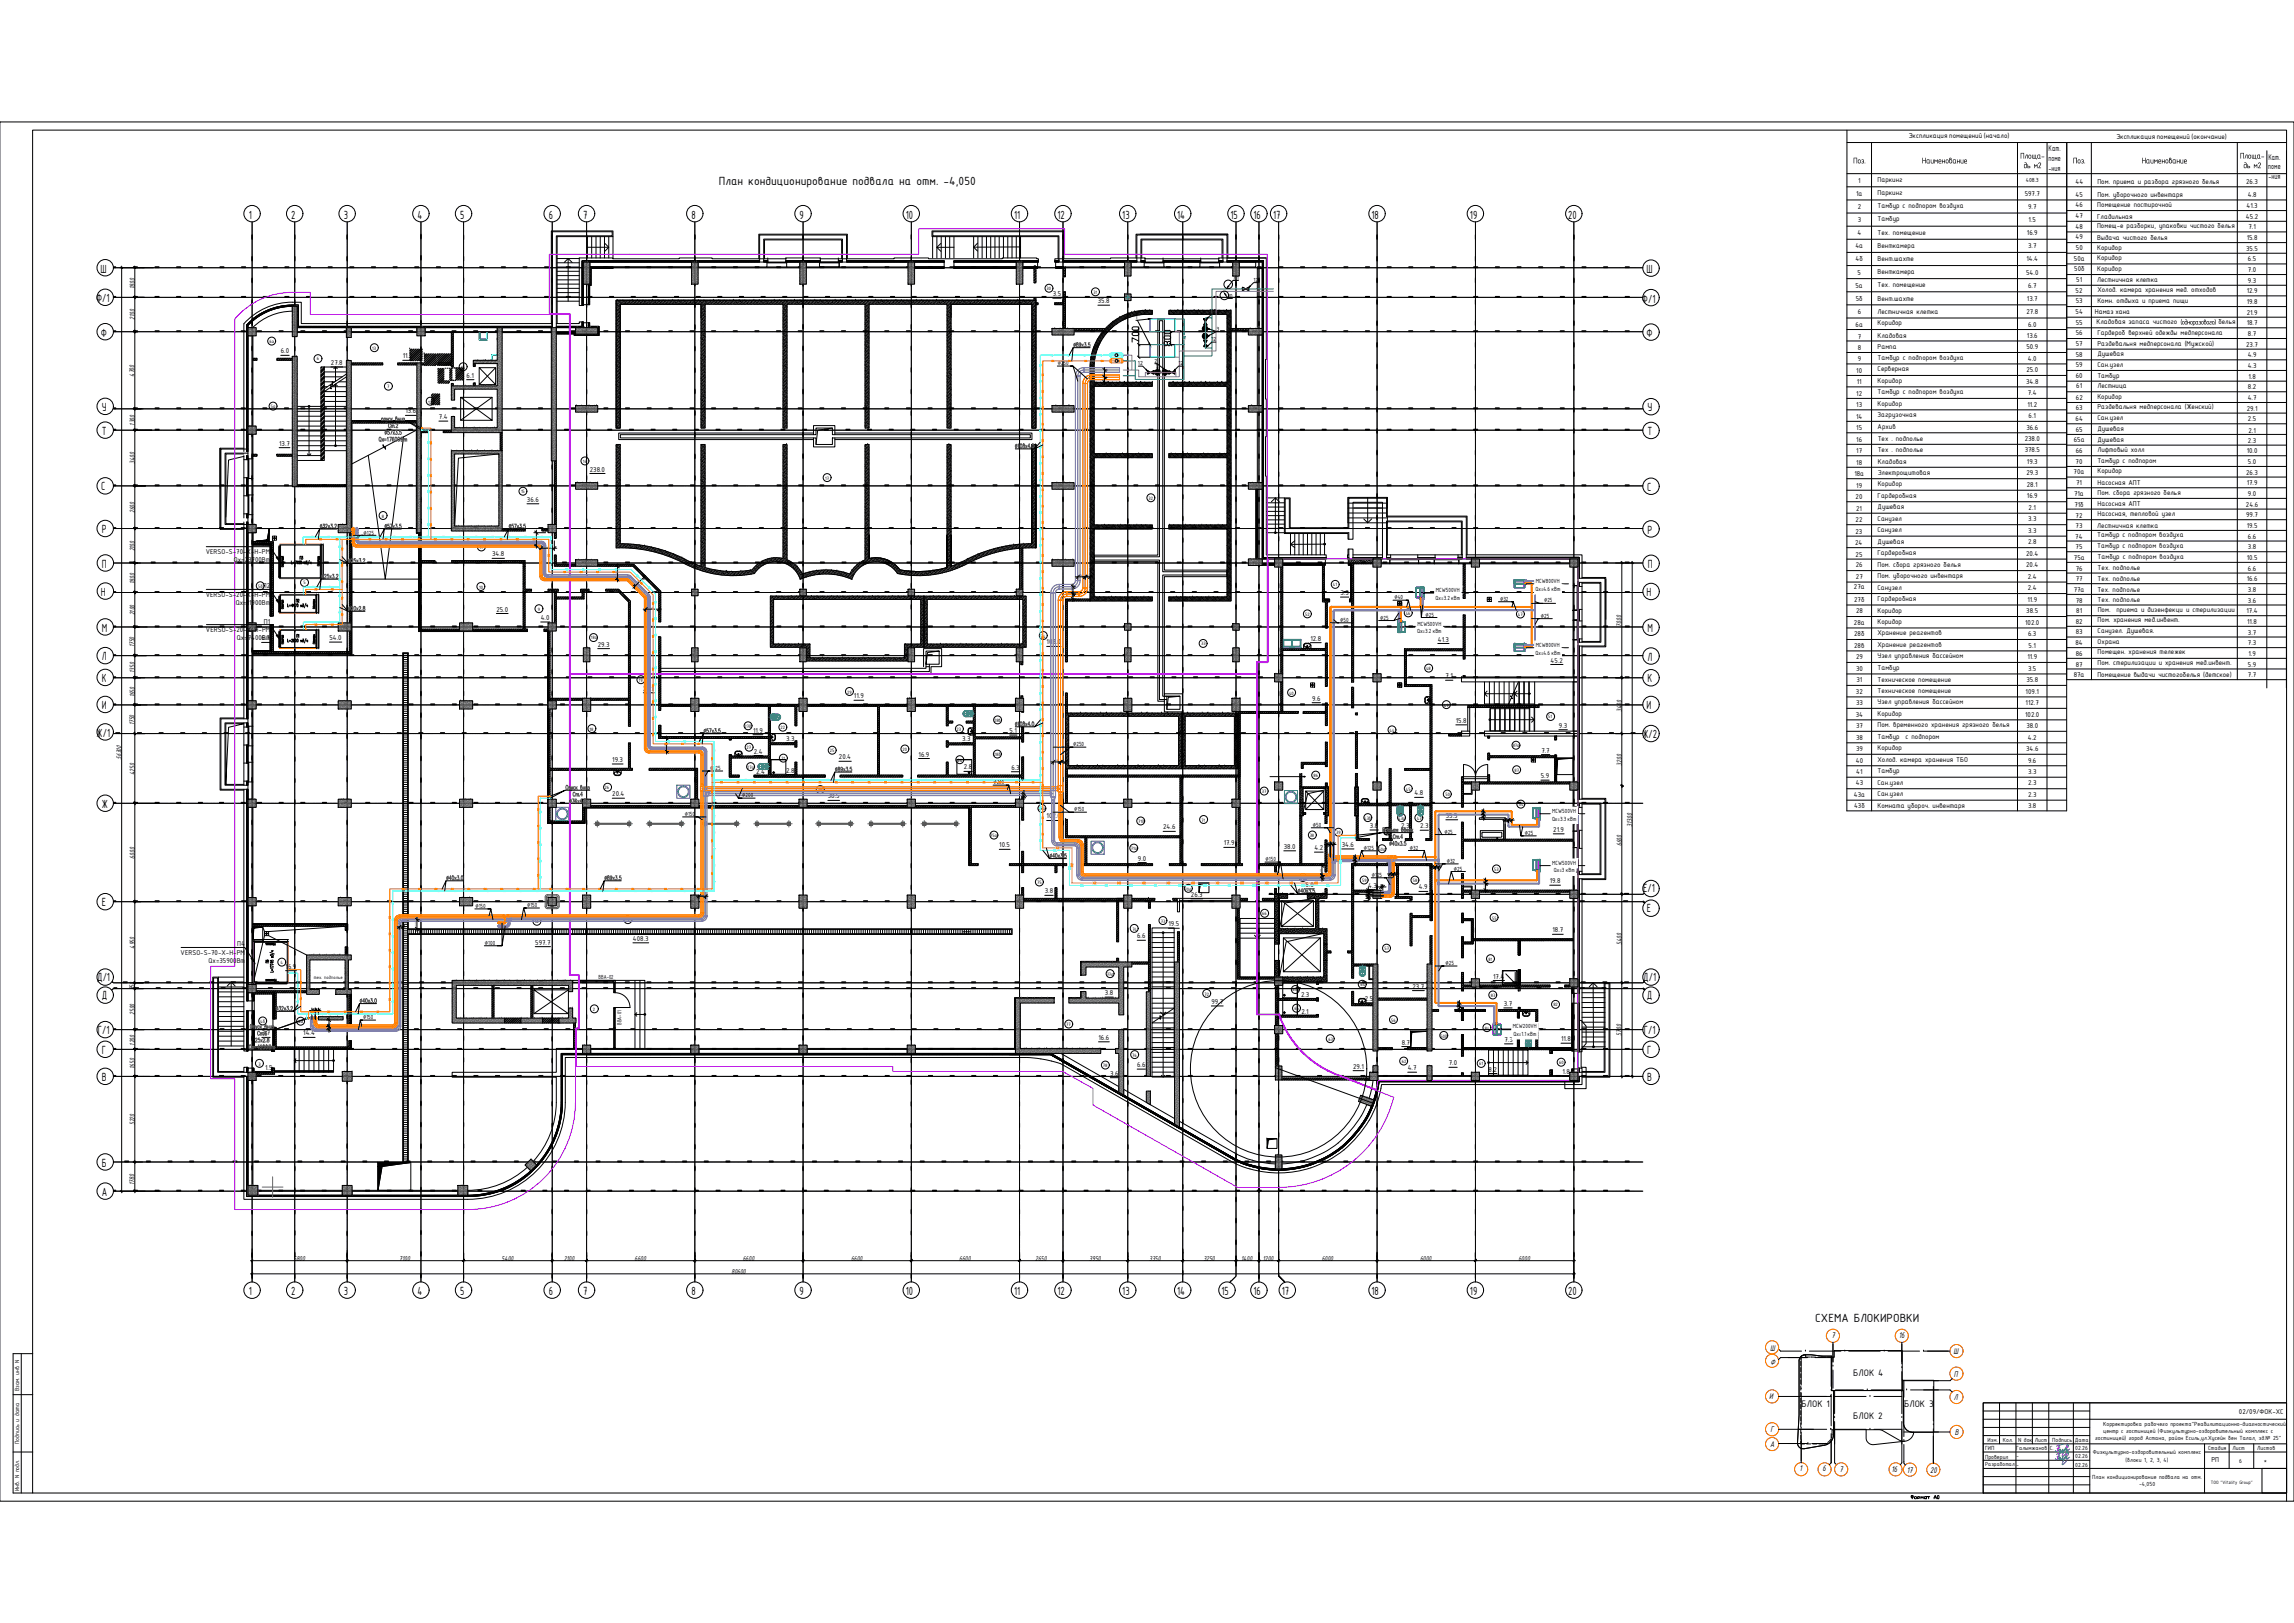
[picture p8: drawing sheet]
<svg xmlns="http://www.w3.org/2000/svg" width="1189mm" height="841mm" viewBox="0 0 1189 841" stroke-linecap="round" stroke-linejoin="round" font-family="sans-serif">
<defs><g id="words">
<g font-size="6.6">
<text x="373" y="96">План кондиционирование подвала на отм. -4,050</text>
<text x="129" y="113">1</text>
<text x="151" y="113">2</text>
<text x="178" y="113">3</text>
<text x="216" y="113">4</text>
<text x="239" y="113">5</text>
<text x="284" y="113">6</text>
<text x="302" y="113">7</text>
<text x="358" y="113">8</text>
<text x="414" y="113">9</text>
<text x="469" y="113">10</text>
<text x="526" y="113">11</text>
<text x="548" y="113">12</text>
<text x="582" y="113">13</text>
<text x="610" y="113">14</text>
<text x="638" y="113">15</text>
<text x="650" y="113">16</text>
<text x="660" y="113">17</text>
<text x="711" y="113">18</text>
<text x="762" y="113">19</text>
<text x="813" y="113">20</text>
<text x="52" y="141">Ш</text>
<text x="853" y="141">Ш</text>
<text x="50" y="157">Ф/1</text>
<text x="851" y="157">Ф/1</text>
<text x="52" y="174">Ф</text>
<text x="853" y="175">Ф</text>
<text x="53" y="213">У</text>
<text x="854" y="213">У</text>
<text x="53" y="225">Т</text>
<text x="854" y="225">Т</text>
<text x="53" y="254">С</text>
<text x="854" y="254">С</text>
<text x="53" y="276">Р</text>
<text x="854" y="276">Р</text>
<text x="53" y="294">П</text>
<text x="854" y="294">П</text>
<text x="52" y="309">Н</text>
<text x="853" y="309">Н</text>
<text x="53" y="327">М</text>
<text x="854" y="327">М</text>
<text x="53" y="342">Л</text>
<text x="854" y="342">Л</text>
<text x="53" y="353">К</text>
<text x="854" y="354">К</text>
<text x="53" y="367">И</text>
<text x="853" y="367">И</text>
<text x="50" y="382">Ж/1</text>
<text x="851" y="383">Ж/2</text>
<text x="53" y="419">Ж</text>
<text x="852" y="462">Е/1</text>
<text x="53" y="470">Е</text>
<text x="853" y="473">Е</text>
<text x="50" y="508">Д/1</text>
<text x="852" y="508">Д/1</text>
<text x="53" y="518">Д</text>
<text x="853" y="518">Д</text>
<text x="51" y="536">Г/1</text>
<text x="852" y="536">Г/1</text>
<text x="53" y="546">Г</text>
<text x="854" y="546">Г</text>
<text x="53" y="560">В</text>
<text x="854" y="560">В</text>
<text x="53" y="605">Б</text>
<text x="53" y="620">А</text>
<text x="129" y="671">1</text>
<text x="151" y="671">2</text>
<text x="178" y="671">3</text>
<text x="216" y="671">4</text>
<text x="239" y="671">5</text>
<text x="284" y="671">6</text>
<text x="302" y="671">7</text>
<text x="358" y="671">8</text>
<text x="414" y="671">9</text>
<text x="469" y="671">10</text>
<text x="526" y="671">11</text>
<text x="548" y="671">12</text>
<text x="582" y="671">13</text>
<text x="610" y="671">14</text>
<text x="633" y="671">15</text>
<text x="650" y="671">16</text>
<text x="664" y="671">17</text>
<text x="711" y="671">18</text>
<text x="762" y="671">19</text>
<text x="813" y="671">20</text>
<text x="941" y="685">СХЕМА БЛОКИРОВКИ</text>
</g>
<g font-size="5.3">
<text x="960" y="713">БЛОК 4</text>
<text x="934" y="729">БЛОК 1</text>
<text x="987" y="729">БЛОК 3</text>
<text x="960" y="735">БЛОК 2</text>
</g>
<text font-size="4.9" x="990" y="778">Формат А0</text>
<g font-size="4.6">
<text x="1047" y="82">Площа-</text>
<text x="1062" y="83">поме</text>
<text x="1062" y="78">Кат.</text>
<text x="1161" y="82">Площа-</text>
<text x="1176" y="83">Кат.</text>
<text x="960" y="85">Поз.</text>
<text x="996" y="85">Наименование</text>
<text x="1049" y="87">дь м2</text>
<text x="1062" y="88">-ния</text>
<text x="1074" y="85">Поз.</text>
<text x="1110" y="85">Наименование</text>
<text x="1163" y="87">дь м2</text>
<text x="1176" y="88">поме</text>
<text x="1176" y="93">-ния</text>
<text x="949" y="693">7</text>
<text x="984" y="693">16</text>
<text x="917" y="700">Ш</text>
<text x="1012" y="702">Ш</text>
<text x="917" y="707">Ф</text>
<text x="1013" y="713">П</text>
<text x="917" y="725">И</text>
<text x="1013" y="725">Л</text>
<text x="918" y="742">Г</text>
<text x="1013" y="743">В</text>
<text x="917" y="750">А</text>
<text x="933" y="762">1</text>
<text x="944" y="762">6</text>
<text x="953" y="763">7</text>
<text x="980" y="763">16</text>
<text x="988" y="763">17</text>
<text x="1000" y="763">20</text>
</g>
<g font-size="4">
<text x="963" y="95">1</text>
<text x="973" y="94">Паркинг</text>
<text x="1076" y="96">44</text>
<text x="1087" y="95">Пом. приема и разбора грязного белья</text>
<text x="1164" y="96">26.3</text>
<text x="962" y="101">1а</text>
<text x="973" y="101">Паркинг</text>
<text x="1049" y="101">597.7</text>
<text x="1076" y="102">45</text>
<text x="1087" y="102">Пом. уборочного инвентаря</text>
<text x="973" y="108">Тамбур с подпором воздуха</text>
<text x="1076" y="107">46</text>
<text x="1087" y="107">Помещение постирочной</text>
<text x="1164" y="108">41.3</text>
<text x="1165" y="102">4.8</text>
<text x="963" y="108">2</text>
<text x="1051" y="108">9.7</text>
<text x="1076" y="113">47</text>
<text x="1087" y="113">Гладильная</text>
<text x="1164" y="113">45.2</text>
<text x="963" y="115">3</text>
<text x="973" y="115">Тамбур</text>
<text x="1051" y="115">1.5</text>
<text x="1076" y="118">48</text>
<text x="1087" y="118">Помещ-е разборки, упаковки чистого белья</text>
<text x="1165" y="119">7.1</text>
<text x="963" y="122">4</text>
<text x="973" y="122">Тех. помещение</text>
<text x="1050" y="122">16.9</text>
<text x="1076" y="124">49</text>
<text x="1087" y="124">Выдача чистого белья</text>
<text x="1164" y="124">15.8</text>
<text x="962" y="129">4а</text>
<text x="973" y="128">Венткамера</text>
<text x="1051" y="129">3.7</text>
<text x="1076" y="130">50</text>
<text x="1087" y="129">Коридор</text>
<text x="1164" y="130">35.5</text>
<text x="962" y="135">4б</text>
<text x="973" y="135">Вент.шахте</text>
<text x="1050" y="135">14.4</text>
<text x="1075" y="135">50а</text>
<text x="1087" y="135">Коридор</text>
<text x="1165" y="135">6.5</text>
<text x="963" y="142">5</text>
<text x="973" y="142">Венткамера</text>
<text x="1050" y="142">54.0</text>
<text x="1075" y="141">50б</text>
<text x="1087" y="140">Коридор</text>
<text x="1165" y="141">7.0</text>
<text x="70" y="150" transform="rotate(-90 70 150)">1800</text>
<text x="962" y="149">5а</text>
<text x="973" y="149">Тех. помещение</text>
<text x="1051" y="149">6.7</text>
<text x="1076" y="146">51</text>
<text x="1087" y="146">Лестничная клетка</text>
<text x="1165" y="147">9.3</text>
<text x="546" y="153">3.5</text>
<text x="962" y="156">5б</text>
<text x="973" y="156">Вент.шахте</text>
<text x="1050" y="156">13.7</text>
<text x="1076" y="152">52</text>
<text x="1087" y="151">Холод. камера хранения мед. отходов</text>
<text x="1164" y="152">12.9</text>
<text x="569" y="157">35.8</text>
<text x="1076" y="157">53</text>
<text x="1087" y="157">Комн. отдыха и приема пищи</text>
<text x="1164" y="158">19.8</text>
<text x="70" y="166" transform="rotate(-90 70 166)">2100</text>
<text x="963" y="163">6</text>
<text x="973" y="163">Лестничная клетка</text>
<text x="1050" y="163">27.8</text>
<text x="1076" y="163">54</text>
<text x="1164" y="163">21.9</text>
<text x="962" y="169">6а</text>
<text x="973" y="169">Коридор</text>
<text x="1051" y="169">6.0</text>
<text x="1076" y="168">55</text>
<text x="1076" y="174">56</text>
<text x="1086" y="168">Кладовая запаса чистого</text>
<text x="1087" y="174">Гардероб верхней одежды медперсонала</text>
<text x="1130" y="168">(одноразового</text>
<text x="1148" y="168">)</text>
<text x="1150" y="168">белья</text>
<text x="1164" y="169">18.7</text>
<text x="963" y="175">7</text>
<text x="973" y="175">Кладовая</text>
<text x="1050" y="175">13.6</text>
<text x="1076" y="179">57</text>
<text x="1087" y="179">Раздевальня медперсонала (Мужской)</text>
<text x="1164" y="180">23.7</text>
<text x="1165" y="174">8.7</text>
<text x="146" y="183">6.0</text>
<text x="209" y="186">11.2</text>
<text x="963" y="181">8</text>
<text x="973" y="181">Рампа</text>
<text x="1050" y="181">50.9</text>
<text x="1076" y="185">58</text>
<text x="1087" y="185">Душевая</text>
<text x="1165" y="185">4.9</text>
<text x="172" y="189">27.8</text>
<text x="963" y="187">9</text>
<text x="973" y="187">Тамбур с подпором воздуха</text>
<text x="1051" y="187">4.0</text>
<text x="1076" y="190">59</text>
<text x="1087" y="190">Сан.узел</text>
<text x="1165" y="191">4.3</text>
<text x="70" y="195" transform="rotate(-90 70 195)">4700</text>
<text x="242" y="196">6.1</text>
<text x="962" y="193">10</text>
<text x="973" y="192">Серверная</text>
<text x="1050" y="193">25.0</text>
<text x="1076" y="196">60</text>
<text x="1087" y="196">Тамбур</text>
<text x="1165" y="196">1.8</text>
<text x="962" y="199">11</text>
<text x="973" y="198">Коридор</text>
<text x="1050" y="199">34.8</text>
<text x="1076" y="201">61</text>
<text x="1087" y="201">Лестница</text>
<text x="1165" y="202">8.2</text>
<text x="962" y="205">12</text>
<text x="973" y="204">Тамбур с подпором воздуха</text>
<text x="1051" y="205">7.4</text>
<text x="1076" y="207">62</text>
<text x="1087" y="207">Коридор</text>
<text x="1165" y="207">4.7</text>
<text x="210" y="214">13.6</text>
<text x="962" y="211">13</text>
<text x="973" y="210">Коридор</text>
<text x="1051" y="211">11.2</text>
<text x="1076" y="212">63</text>
<text x="1087" y="212">Раздевальня медперсонала (Женский)</text>
<text x="1164" y="213">29.1</text>
<text x="70" y="221" transform="rotate(-90 70 221)">1300</text>
<text x="227" y="217">7.4</text>
<text x="962" y="217">14</text>
<text x="973" y="216">Загрузочная</text>
<text x="1051" y="217">6.1</text>
<text x="1076" y="218">64</text>
<text x="1087" y="218">Сан.узел</text>
<text x="1165" y="218">2.5</text>
<text x="962" y="223">15</text>
<text x="973" y="222">Архив</text>
<text x="1050" y="223">36.6</text>
<text x="1076" y="224">65</text>
<text x="1087" y="223">Душевая</text>
<text x="1165" y="224">2.1</text>
<text x="145" y="231">13.7</text>
<text x="962" y="229">16</text>
<text x="973" y="229">Тех . подполье</text>
<text x="1049" y="229">238.0</text>
<text x="1075" y="229">65а</text>
<text x="1087" y="229">Душевая</text>
<text x="1165" y="229">2.3</text>
<text x="962" y="235">17</text>
<text x="973" y="234">Тех . подполье</text>
<text x="1049" y="234">378.5</text>
<text x="1076" y="235">66</text>
<text x="1087" y="240">Тамбур с подпором</text>
<text x="1087" y="234">Лифтовый холл</text>
<text x="1164" y="235">10.0</text>
<text x="70" y="241" transform="rotate(-90 70 241)">3400</text>
<text x="306" y="244">238.0</text>
<text x="962" y="241">18</text>
<text x="973" y="240">Кладовая</text>
<text x="973" y="246">Электрощитовая</text>
<text x="1050" y="240">19.3</text>
<text x="1075" y="246">70а</text>
<text x="1076" y="240">70</text>
<text x="1087" y="245">Коридор</text>
<text x="1164" y="246">26.3</text>
<text x="1165" y="240">5.0</text>
<text x="961" y="247">18а</text>
<text x="973" y="252">Коридор</text>
<text x="1050" y="246">29.3</text>
<text x="1076" y="252">71</text>
<text x="1087" y="251">Насосная АПТ</text>
<text x="1164" y="251">17.9</text>
<text x="962" y="253">19</text>
<text x="973" y="258">Гардеробная</text>
<text x="1050" y="252">28.1</text>
<text x="1075" y="257">71а</text>
<text x="1087" y="256">Пом. сбора грязного белья</text>
<text x="1165" y="257">9.0</text>
<text x="273" y="260">36.6</text>
<text x="962" y="259">20</text>
<text x="973" y="264">Душевая</text>
<text x="1050" y="258">16.9</text>
<text x="1075" y="263">71б</text>
<text x="1087" y="262">Насосная АПТ</text>
<text x="1164" y="263">24.6</text>
<text x="70" y="266" transform="rotate(-90 70 266)">2600</text>
<text x="962" y="265">21</text>
<text x="973" y="270">Санузел</text>
<text x="1051" y="264">2.1</text>
<text x="1076" y="268">72</text>
<text x="1087" y="267">Насосная, тепловой узел</text>
<text x="1164" y="268">99.7</text>
<text x="962" y="271">22</text>
<text x="973" y="276">Санузел</text>
<text x="1051" y="270">3.3</text>
<text x="1076" y="274">73</text>
<text x="1087" y="273">Лестничная клетка</text>
<text x="1164" y="274">19.5</text>
<text x="962" y="277">23</text>
<text x="973" y="282">Душевая</text>
<text x="1051" y="276">3.3</text>
<text x="1076" y="279">74</text>
<text x="1087" y="278">Тамбур с подпором воздуха</text>
<text x="1165" y="279">6.6</text>
<text x="70" y="286" transform="rotate(-90 70 286)">2100</text>
<text x="107" y="287">VERSO-S-70-X-H-PM</text>
<text x="136" y="283">П3</text>
<text x="961" y="283">24</text>
<text x="973" y="288">Гардеробная</text>
<text x="1051" y="282">2.8</text>
<text x="1076" y="285">75</text>
<text x="1087" y="284">Тамбур с подпором воздуха</text>
<text x="1165" y="285">3.8</text>
<text x="121" y="291">Qx=23700Bm</text>
<text x="255" y="288">34.8</text>
<text x="962" y="288">25</text>
<text x="962" y="294">26</text>
<text x="973" y="294">Пом. сбора грязного белья</text>
<text x="1050" y="288">20.4</text>
<text x="1050" y="294">20.4</text>
<text x="1075" y="290">75а</text>
<text x="1087" y="290">Тамбур с подпором воздуха</text>
<text x="1164" y="290">10.5</text>
<text x="962" y="300">27</text>
<text x="973" y="299">Пом. уборочного инвентаря</text>
<text x="1051" y="300">2.4</text>
<text x="1076" y="296">76</text>
<text x="1087" y="295">Тех. подполье</text>
<text x="1165" y="296">6.6</text>
<text x="70" y="302" transform="rotate(-90 70 302)">1800</text>
<text x="136" y="305">П2</text>
<text x="961" y="305">27а</text>
<text x="973" y="306">Санузел</text>
<text x="1051" y="306">2.4</text>
<text x="1076" y="301">77</text>
<text x="1087" y="301">Тех. подполье</text>
<text x="1164" y="301">16.6</text>
<text x="107" y="309">VERSO-S-20-X-H-PM</text>
<text x="695" y="308">3.3</text>
<text x="961" y="312">27б</text>
<text x="973" y="311">Гардеробная</text>
<text x="1051" y="312">11.9</text>
<text x="1075" y="307">77а</text>
<text x="1087" y="307">Тех. подполье</text>
<text x="1165" y="307">3.8</text>
<text x="122" y="313">Qx=11900Bm</text>
<text x="257" y="317">25.0</text>
<text x="962" y="318">28</text>
<text x="973" y="317">Коридор</text>
<text x="1050" y="318">38.5</text>
<text x="1076" y="312">78</text>
<text x="1076" y="318">81</text>
<text x="1087" y="312">Тех. подполье</text>
<text x="1087" y="317">Пом.</text>
<text x="1097" y="317">приема и дизенфекци и стерилизации</text>
<text x="1164" y="318">17.4</text>
<text x="1165" y="312">3.6</text>
<text x="70" y="319" transform="rotate(-90 70 319)">2100</text>
<text x="137" y="323">П1</text>
<text x="280" y="321">4.0</text>
<text x="961" y="324">28а</text>
<text x="973" y="323">Коридор</text>
<text x="1050" y="324">102.0</text>
<text x="1076" y="323">82</text>
<text x="1087" y="322">Пом. хранения мед.инвент.</text>
<text x="1165" y="323">11.8</text>
<text x="107" y="327">VERSO-S-20-X-H-PM</text>
<text x="840" y="325" transform="rotate(-90 840 325)">7000</text>
<text x="961" y="330">28б</text>
<text x="973" y="329">Хранение реагентов</text>
<text x="1051" y="330">6.3</text>
<text x="1076" y="329">83</text>
<text x="1087" y="328">Санузел. Душевая.</text>
<text x="1165" y="329">3.7</text>
<text x="70" y="335" transform="rotate(-90 70 335)">1750</text>
<text x="123" y="332">Qx=7400Bm</text>
<text x="136" y="332">6.7</text>
<text x="171" y="332">54.0</text>
<text x="310" y="335">29.3</text>
<text x="542" y="334">102.0</text>
<text x="679" y="332">12.8</text>
<text x="745" y="332">41.3</text>
<text x="961" y="336">28в</text>
<text x="973" y="335">Хранение реагентов</text>
<text x="1051" y="336">5.1</text>
<text x="1076" y="334">84</text>
<text x="1087" y="334">Охрана</text>
<text x="1165" y="334">7.3</text>
<text x="962" y="342">29</text>
<text x="973" y="341">Узел управления бассейном</text>
<text x="1051" y="342">11.9</text>
<text x="1076" y="340">86</text>
<text x="1087" y="339">Помещен. хранения тележек</text>
<text x="1165" y="340">1.9</text>
<text x="804" y="343">45.2</text>
<text x="962" y="348">30</text>
<text x="973" y="347">Тамбур</text>
<text x="1051" y="348">3.5</text>
<text x="1076" y="346">87</text>
<text x="1087" y="345">Пом. стерилизации и хранения мед.инвент.</text>
<text x="1165" y="345">5.9</text>
<text x="70" y="349" transform="rotate(-90 70 349)">1350</text>
<text x="749" y="351">7.1</text>
<text x="962" y="353">31</text>
<text x="973" y="353">Техническое помещение</text>
<text x="1050" y="353">35.8</text>
<text x="1075" y="351">87а</text>
<text x="1087" y="351">Помещение выдачи чистогобелья (детское)</text>
<text x="1165" y="351">7.7</text>
<text x="333" y="358">28.1</text>
<text x="962" y="359">32</text>
<text x="973" y="359">Техническое помещение</text>
<text x="1050" y="359">109.1</text>
<text x="70" y="361" transform="rotate(-90 70 361)">1650</text>
<text x="443" y="362">11.9</text>
<text x="680" y="363">9.6</text>
<text x="962" y="365">33</text>
<text x="973" y="365">Узел управления бассейном</text>
<text x="1050" y="365">112.7</text>
<text x="840" y="369" transform="rotate(-90 840 369)">3400</text>
<text x="962" y="371">34</text>
<text x="973" y="371">Коридор</text>
<text x="1050" y="371">102.0</text>
<text x="70" y="376" transform="rotate(-90 70 376)">1750</text>
<text x="754" y="375">15.8</text>
<text x="808" y="377">9.3</text>
<text x="962" y="377">37</text>
<text x="973" y="377">Пом. временного хранения грязного белья</text>
<text x="1050" y="377">38.0</text>
<text x="390" y="380">11.9</text>
<text x="407" y="384">3.3</text>
<text x="499" y="384">3.3</text>
<text x="523" y="380">5.1</text>
<text x="962" y="383">38</text>
<text x="973" y="383">Тамбур</text>
<text x="988" y="383">с подпором</text>
<text x="1051" y="383">4.2</text>
<text x="962" y="389">39</text>
<text x="973" y="389">Коридор</text>
<text x="1050" y="389">34.6</text>
<text x="63" y="394" transform="rotate(-90 63 394)">56300</text>
<text x="317" y="395">19.3</text>
<text x="391" y="390">2.4</text>
<text x="435" y="393">20.4</text>
<text x="476" y="392">16.9</text>
<text x="799" y="390">7.7</text>
<text x="962" y="395">40</text>
<text x="973" y="395">Холод. камера хранения ТБО</text>
<text x="1051" y="395">9.6</text>
<text x="70" y="402" transform="rotate(-90 70 402)">4250</text>
<text x="392" y="401">2.4</text>
<text x="407" y="400">2.8</text>
<text x="500" y="399">2.8</text>
<text x="524" y="399">6.3</text>
<text x="840" y="397" transform="rotate(-90 840 397)">3200</text>
<text x="962" y="401">41</text>
<text x="973" y="401">Тамбур</text>
<text x="1051" y="401">3.3</text>
<text x="799" y="403">5.9</text>
<text x="962" y="407">43</text>
<text x="973" y="407">Сан.узел</text>
<text x="1051" y="407">2.3</text>
<text x="317" y="413">20.4</text>
<text x="429" y="414">38.5</text>
<text x="733" y="412">4.8</text>
<text x="961" y="413">43а</text>
<text x="973" y="413">Сан.узел</text>
<text x="1051" y="413">2.3</text>
<text x="961" y="419">43б</text>
<text x="973" y="419">Комната убороч. инвентаря</text>
<text x="1051" y="419">3.8</text>
<text x="542" y="424">102.0</text>
<text x="749" y="424">35.5</text>
<text x="603" y="430">24.6</text>
<text x="710" y="429">3.8</text>
<text x="726" y="429">2.3</text>
<text x="736" y="429">2.3</text>
<text x="805" y="431">21.9</text>
<text x="846" y="428" transform="rotate(-90 846 428)">31300</text>
<text x="518" y="439">10.5</text>
<text x="634" y="438">17.9</text>
<text x="665" y="440">38.0</text>
<text x="681" y="441">4.2</text>
<text x="695" y="439">34.6</text>
<text x="840" y="439" transform="rotate(-90 840 439)">6600</text>
<text x="70" y="445" transform="rotate(-90 70 445)">6000</text>
<text x="590" y="446">9.0</text>
<text x="719" y="446">6.5</text>
<text x="677" y="460">5.0</text>
<text x="709" y="460">4.3</text>
<text x="735" y="461">4.9</text>
<text x="803" y="458">19.8</text>
<text x="541" y="463">3.8</text>
<text x="617" y="465">26.3</text>
<text x="606" y="480">19.5</text>
<text x="805" y="483">18.7</text>
<text x="70" y="492" transform="rotate(-90 70 492)">4950</text>
<text x="123" y="490">П4</text>
<text x="277" y="489">597.7</text>
<text x="328" y="488">408.3</text>
<text x="589" y="486">6.6</text>
<text x="840" y="490" transform="rotate(-90 840 490)">5400</text>
<text x="94" y="495">VERSO-S-70-X-H-PM</text>
<text x="108" y="499">Qx=35900Bm</text>
<text x="148" y="502">16.9</text>
<text x="774" y="507">17.4</text>
<text x="70" y="513" transform="rotate(-90 70 513)">350</text>
<text x="573" y="516">3.8</text>
<text x="732" y="512">23.7</text>
<text x="628" y="520">99.7</text>
<text x="674" y="517">2.3</text>
<text x="707" y="519">2.5</text>
<text x="779" y="521">3.7</text>
<text x="70" y="526" transform="rotate(-90 70 526)">2500</text>
<text x="674" y="525">2.1</text>
<text x="136" y="537">3.7</text>
<text x="157" y="537">14.4</text>
<text x="569" y="539">16.6</text>
<text x="780" y="540">7.3</text>
<text x="809" y="540">11.8</text>
<text x="840" y="537" transform="rotate(-90 840 537)">5700</text>
<text x="70" y="542" transform="rotate(-90 70 542)">1200</text>
<text x="726" y="541">8.7</text>
<text x="70" y="554" transform="rotate(-90 70 554)">1650</text>
<text x="137" y="555">1.5</text>
<text x="575" y="557">3.6</text>
<text x="589" y="553">6.6</text>
<text x="701" y="554">29.1</text>
<text x="730" y="555">4.7</text>
<text x="751" y="552">7.0</text>
<text x="771" y="555">8.2</text>
<text x="810" y="557">1.8</text>
<text x="70" y="583" transform="rotate(-90 70 583)">5220</text>
<text x="70" y="614" transform="rotate(-90 70 614)">1780</text>
<text x="152" y="653">5800</text>
<text x="207" y="653">7100</text>
<text x="260" y="653">5400</text>
<text x="292" y="653">2100</text>
<text x="329" y="653">6600</text>
<text x="385" y="653">6600</text>
<text x="441" y="653">6600</text>
<text x="497" y="653">6600</text>
<text x="537" y="653">2650</text>
<text x="565" y="653">3950</text>
<text x="596" y="653">3350</text>
<text x="624" y="653">3250</text>
<text x="643" y="653">1400</text>
<text x="654" y="653">1200</text>
<text x="685" y="653">6000</text>
<text x="736" y="653">6000</text>
<text x="787" y="653">6000</text>
<text x="379" y="660">80600</text>
<text x="1160" y="733">02/09/ФОК-ХС</text>
<text x="1146" y="758">РП</text>
</g>
<g font-size="3.6">
<text x="989" y="71">Экспликация помещений (начало)</text>
<text x="1097" y="72">Экспликация помещений (окончание)</text>
<text x="1086" y="163">Намаз хана</text>
</g>
<g font-size="3.3">
<text x="1050" y="94">408.3</text>
<text x="639" y="145">7.1</text>
<text x="650" y="146">12</text>
<text x="636" y="154">10</text>
<text x="588" y="166">1</text>
<text x="628" y="162">12</text>
<text x="630" y="171">3</text>
<text x="628" y="177">12</text>
<text x="590" y="189">12</text>
<text x="598" y="188">2</text>
<text x="611" y="189">12</text>
<text x="310" y="507">ВВА-02</text>
<text x="322" y="531" transform="rotate(-90 322 531)">ВВА-01</text>
<text x="10" y="721" transform="rotate(-90 10 721)">Взам. инв. N</text>
<text x="1090" y="743">центр с гостиницей (Физкультурно-оздоровительный комплекс с</text>
<text x="1090" y="739">Корректировка рабочего проекта&quot;Реабилитационно-диагностический</text>
<text x="10" y="748" transform="rotate(-90 10 748)">Подпись и дата</text>
<text x="1030" y="747">Изм.</text>
<text x="1038" y="747">Кол.</text>
<text x="1046" y="747">N док Лист</text>
<text x="1064" y="747">Подпись Дата</text>
<text x="1086" y="746">гостиницей) город Астана, район Есиль,ул.Хусейн бен Талал, зд.№ 25&quot;</text>
<text x="1029" y="756">Проверил</text>
<text x="1029" y="752">ГИП</text>
<text x="1045" y="751">Галымжанов С.</text>
<text x="1045" y="756">-</text>
<text x="1075" y="751">02.26</text>
<text x="1075" y="756">02.26</text>
<text x="1085" y="753">Физкультурно-оздоровительный комплекс</text>
<text x="1144" y="751">Стадия</text>
<text x="1157" y="751">Лист</text>
<text x="1170" y="751">Листов</text>
<text x="1045" y="760">-</text>
<text x="1075" y="760">02.26</text>
<text x="1102" y="757">(блоки 1, 2, 3, 4)</text>
<text x="1160" y="758">6</text>
<text x="1173" y="758">*</text>
<text x="1084" y="766">План кондиционирование подвала на отм.</text>
<text x="10" y="773" transform="rotate(-90 10 773)">Инв. N подл.</text>
<text x="1109" y="770">-4,050</text>
</g>
<text font-size="3.2" x="1029" y="760">Разработал</text>
<g font-size="3">
<text x="548" y="189">⌀250</text>
<text x="188" y="277">⌀125</text>
<text x="796" y="302">MCW800VH</text>
<text x="723" y="311">⌀40</text>
<text x="744" y="311">Qх=3.2 кВт</text>
<text x="744" y="307">MCW500VH</text>
<text x="777" y="311">⌀32</text>
<text x="796" y="306">Qх=4.6 кВт</text>
<text x="800" y="312">⌀25</text>
<text x="695" y="322">⌀50</text>
<text x="715" y="321">⌀25</text>
<text x="739" y="320">⌀25</text>
<text x="799" y="320">⌀25</text>
<text x="734" y="328">Qх=3.2 кВт</text>
<text x="735" y="324">MCW500VH</text>
<text x="796" y="335">MCW800VH</text>
<text x="796" y="339">Qх=4.6 кВт</text>
<text x="556" y="387">⌀250</text>
<text x="368" y="399">⌀125</text>
<text x="515" y="406">⌀200</text>
<text x="385" y="413">⌀200</text>
<text x="355" y="423">⌀150</text>
<text x="557" y="420">⌀150</text>
<text x="804" y="425">Qх=3.3 кВт</text>
<text x="804" y="421">MCW500VH</text>
<text x="680" y="428">⌀50</text>
<text x="749" y="432">⌀25</text>
<text x="790" y="433">⌀25</text>
<text x="707" y="440">⌀125</text>
<text x="731" y="440">⌀32</text>
<text x="656" y="446">⌀150</text>
<text x="750" y="447">⌀32</text>
<text x="804" y="448">MCW500VH</text>
<text x="711" y="454">⌀125</text>
<text x="754" y="451">⌀25</text>
<text x="805" y="452">Qх=3 кВт</text>
<text x="246" y="471">⌀150</text>
<text x="273" y="470">⌀150</text>
<text x="251" y="490">⌀100</text>
<text x="749" y="500">⌀25</text>
<text x="188" y="528">⌀150</text>
<text x="784" y="533">MCW200VH</text>
<text x="784" y="537">Qх</text>
<text x="787" y="537">=1.1 кВт</text>
</g>
<g font-size="2.6">
<text x="542" y="150">30</text>
<text x="567" y="152">31</text>
<text x="140" y="178">6a</text>
<text x="193" y="181">13</text>
<text x="164" y="187">6</text>
<text x="239" y="191">14</text>
<text x="201" y="201">7</text>
<text x="222" y="209">12</text>
<text x="140" y="211">5а</text>
<text x="302" y="240">16</text>
<text x="428" y="249">17</text>
<text x="270" y="256">15</text>
<text x="595" y="259">32</text>
<text x="198" y="268">8</text>
<text x="249" y="285">11</text>
<text x="134" y="305">5б</text>
<text x="157" y="303">5</text>
<text x="248" y="305">10</text>
<text x="691" y="304">41</text>
<text x="279" y="317">9</text>
<text x="676" y="319">52</text>
<text x="728" y="319">46</text>
<text x="787" y="319">47</text>
<text x="306" y="331">18а</text>
<text x="539" y="330">34</text>
<text x="622" y="334">33</text>
<text x="739" y="347">48</text>
<text x="331" y="353">19</text>
<text x="439" y="360">29</text>
<text x="668" y="360">40</text>
<text x="748" y="366">49</text>
<text x="386" y="377">27б</text>
<text x="404" y="378">22</text>
<text x="515" y="374">28в</text>
<text x="802" y="372">51</text>
<text x="306" y="379">18</text>
<text x="496" y="379">23</text>
<text x="720" y="379">44</text>
<text x="387" y="388">27</text>
<text x="430" y="390">25</text>
<text x="468" y="389">20</text>
<text x="784" y="387">87а</text>
<text x="405" y="394">21</text>
<text x="496" y="395">24</text>
<text x="515" y="392">28б</text>
<text x="387" y="398">27а</text>
<text x="785" y="400">87</text>
<text x="681" y="403">86</text>
<text x="313" y="409">26</text>
<text x="424" y="410">28</text>
<text x="654" y="411">37</text>
<text x="729" y="410">45</text>
<text x="749" y="413">50</text>
<text x="538" y="420">28а</text>
<text x="787" y="418">54</text>
<text x="623" y="426">71</text>
<text x="707" y="425">43б</text>
<text x="725" y="425">43а</text>
<text x="734" y="425">43</text>
<text x="590" y="427">71б</text>
<text x="513" y="434">75а</text>
<text x="679" y="434">38</text>
<text x="693" y="432">39</text>
<text x="586" y="441">71а</text>
<text x="714" y="441">50а</text>
<text x="674" y="456">70</text>
<text x="774" y="451">53</text>
<text x="538" y="458">75</text>
<text x="614" y="461">70а</text>
<text x="706" y="457">59</text>
<text x="732" y="457">58</text>
<text x="277" y="478">1а</text>
<text x="325" y="478">1</text>
<text x="602" y="478">73</text>
<text x="654" y="474">66</text>
<text x="773" y="477">55</text>
<text x="587" y="482">74</text>
<text x="717" y="492">57</text>
<text x="771" y="498">81</text>
<text x="145" y="500">4</text>
<text x="163" y="507">тех. подполье</text>
<text x="574" y="506">77а</text>
<text x="624" y="516">72</text>
<text x="670" y="514">65а</text>
<text x="705" y="511">64</text>
<text x="773" y="517">83</text>
<text x="805" y="522">82</text>
<text x="307" y="524">2</text>
<text x="671" y="524">65</text>
<text x="135" y="530">4б</text>
<text x="155" y="530">4a</text>
<text x="553" y="532">77</text>
<text x="721" y="529">56</text>
<text x="770" y="534">84</text>
<text x="688" y="539">63</text>
<text x="747" y="538">50б</text>
<text x="587" y="548">76</text>
<text x="726" y="551">62</text>
<text x="808" y="552">60</text>
<text x="134" y="552">3</text>
<text x="572" y="553">78</text>
<text x="767" y="552">61</text>
<text x="1146" y="769">ТОО &quot;Vitality Group&quot;</text>
</g>
<g font-size=".9">
<text x="572" y="197" transform="rotate(-90 572 197)">300</text>
<text x="572" y="194" transform="rotate(-90 572 194)">450</text>
<text x="278" y="280" transform="rotate(-90 278 280)">800</text>
<text x="283" y="284">800</text>
<text x="320" y="297" transform="rotate(-90 320 297)">800</text>
<text x="560" y="299">450</text>
<text x="563" y="299">300</text>
<text x="331" y="302" transform="rotate(-45 331 302)">800</text>
<text x="556" y="310" transform="rotate(-90 556 310)">300</text>
<text x="556" y="307" transform="rotate(-90 556 307)">450</text>
<text x="337" y="315">800</text>
<text x="345" y="387" transform="rotate(-90 345 387)">800</text>
<text x="547" y="395">450</text>
<text x="550" y="395">300</text>
<text x="530" y="413" transform="rotate(-90 530 413)">160</text>
<text x="769" y="424" transform="rotate(-90 769 424)">200</text>
<text x="769" y="422" transform="rotate(-90 769 422)">200</text>
<text x="780" y="425">200</text>
<text x="782" y="425">200</text>
<text x="688" y="437">200</text>
<text x="690" y="437">200</text>
<text x="702" y="447" transform="rotate(-90 702 447)">200</text>
<text x="702" y="446" transform="rotate(-90 702 446)">200</text>
<text x="742" y="449">200</text>
<text x="744" y="449">200</text>
<text x="685" y="455" transform="rotate(-90 685 455)">200</text>
<text x="685" y="452" transform="rotate(-90 685 452)">600</text>
<text x="721" y="453">200</text>
<text x="722" y="453">200</text>
<text x="716" y="459">100</text>
<text x="770" y="460" transform="rotate(-90 770 460)">400</text>
<text x="770" y="458" transform="rotate(-90 770 458)">200</text>
<text x="363" y="464">400</text>
<text x="709" y="465" transform="rotate(-90 709 465)">150</text>
<text x="709" y="464" transform="rotate(-90 709 464)">200</text>
<text x="709" y="462" transform="rotate(-90 709 462)">150</text>
<text x="216" y="480" transform="rotate(-90 216 480)">549.9</text>
<text x="207" y="480">200</text>
<text x="756" y="521" transform="rotate(-90 756 521)">200</text>
<text x="162" y="523">200</text>
<text x="164" y="523">200</text>
<text x="756" y="523" transform="rotate(-90 756 523)">200</text>
<text x="171" y="530" transform="rotate(90 171 530)">400</text>
<text x="171" y="532" transform="rotate(90 171 532)">200</text>
</g>
</g></defs>
<!-- layer: OSI -->
<g fill="#000" stroke="#000" stroke-width=".52">
<path d="M635 152v1zM637 148l-1 1zM648 148l-1 1zM595 165h1zM595 178l1 1zM626 179v1zM626 164v1zM626 170h1zM626 174h1zM594 191l1 1zM599 192h2l-1 2zM600 191v1z"/>
<path d="M603 192h2l-1 2zM603 191l1 1zM609 191l-1 1zM140 274l-1 6h-1zM133 280h6zM143 289h1l1 2zM143 311h1l1 2zM143 329h1l1 2zM807 393h8l-8 1zM807 393h8zM621 457h6l-5 1zM621 457h6z"/>
<path d="M130 497l1-1 1 3zM131 480h5l-4 1zM131 480h5zM731 534h9l-8 1zM731 534h9zM657 590h5l-5 1zM657 590h5zM196 602h17zM196 602h17l-15 2z"/>
<path d="M624 173l2 1h-2zM624 174v1l2-1z"/>
<path d="M624 169l2 1h-2zM624 170v2l2-2z"/>
<path d="M138 280h1zM133 280h5h1z"/>
<path d="M133 280h6zM131 281l8-1z"/>
<path d="M807 393v1zM807 394v7z"/>
<path d="M621 457v1h1zM621 458h1l-1 5z"/>
<path d="M131 480v1h1zM131 481h1l-1 6z"/>
<path d="M731 534v1h1zM731 535h1l-1 8z"/>
<path d="M657 590v1zM657 591v4z"/>
<path d="M196 602v2h2zM196 604h2l-2 13z"/>
</g>
<g fill="none" stroke="#000" stroke-width=".52">
<path d="M286 120h31v2h-29v41h-2zM289 138h11M289 136h11M289 134h11M292 136l2-2 3 2M294 134v22M302 137v1M302 139v1v1v1v1M302 140h.1M302 139v1M302 139h.1M302 135v1"/>
<path d="M302 135l1 1M302 135v1v1M302 136v1v1M302 139v1v1M303 135v1M303 135l-1 1v1v1M303 136l1-1 1 1M303 135l1 1M304 123v11M304 128h11M304 135v1M305 135v1l1-1 1 1v-1l1 1 1-1v1l1-1"/>
<path d="M305 135l-1 1v-1l-1 1-1-1v1v1v1M305 135l1 1 1-1v1l1-1 1 1v-1M306 135l-1 1-1-1v1l-1-1-1 1M306 139v1M306 140h.1M306 139h.1M306 135l1 1M306 138l1 1v-1M306 138h.1M306 138v1v1v1v1M306 138l1 1M306 135v1l-1-1-1 1"/>
<path d="M306 139h12v-1l-1 1M306 138v10M306 136l1-1 1 1M307 123v11M307 138l-1 1v1v1v1v2v1M307 138v1M307 135l-1 1-1-1v1M307 138l1 1M308 138l-1 1-1-1v1M308 138l1 1M308 138v1M309 138v1"/>
<path d="M309 138l-1 1M309 123v11M309 135l-1 1v-1l-1 1M309 135l1 1 1-1M309 138l1 1M310 135l1 1M310 138v1M311 138v1l1-1 1 1M311 138l-1 1v-1l-1 1-1-1v1l-1-1-1 1M311 136l1-1v1M311 135l1 1M311 123v11"/>
<path d="M311 135l-1 1M311 138l1 1v-1l1 1 1-1 1 1M312 138l-1 1-1-1v1l-1-1-1 1v-1l-1 1M312 138l1 1v-1l1 1M312 138v1l-1-1-1 1M312 135v1l-1-1-1 1v-1l-1 1-1-1v1M312 135l1 1M313 136v-1l1 1 1-1v1l1-1v1M313 138v1M313 138l-1 1-1-1v1l-1-1-1 1M313 135l-1 1-1-1v1l-1-1v1l-1-1-1 1M313 135l1 1"/>
<path d="M313 123v11M313 126l2 2-2 2M313 135v1l-1-1-1 1M314 139v-1l1 1 1-1v1l1-1 1 1M314 135v1M314 136v-1l1 1M314 135l-1 1M314 139l1-1 1 1v-1l1 1v-1v1M315 138v1M315 123v11M316 138l1 1M316 138l-1 1v-1l-1 1-1-1-1 1"/>
<path d="M317 138l-1 1-1-1-1 1v-1l-1 1M317 135l-1 1-1-1v1l-1-1-1 1v-1l-1 1M317 135v1l1-1 1 1v-1l1 1 1-1M317 135v1M318 135v1l1-1 1 1M318 139h.1M318 139l-1-1-1 1M318 123v11M318 135l-1 1-1-1v1l-1-1-1 1M318 135l1 1M318 135v1l-1-1-1 1-1-1v1M319 136l1-1v1"/>
<path d="M320 135l-1 1v-1l-1 1-1-1v1l-1-1-1 1M320 135l1 1 1-1M321 135l1 1M321 135l-1 1M322 135l1 1M322 136l1-1v1M322 135l-1 1M323 135v1M323 135l1 1 1-1 1 1v-1l1 1v-1l1 1M324 135l-1 1-1-1v1l-1-1v1l-1-1-1 1M324 135l1 1v-1l1 1 1-1v1M324 135v1l-1-1-1 1v-1l-1 1-1-1v1"/>
<path d="M325 135v1M325 135l-1 1v-1l-1 1M325 135l1 1v-1l1 1 1-1M325 136l1-1 1 1M326 135l-1 1-1-1v1M328 135l1 1v-1M328 135v1M329 135v1M329 135l-1 1M329 135l1 1M330 136l1-1v1M330 135l1 1"/>
<path d="M330 135l-1 1M330 136l1-1 1 1M331 136l1-1 1 1v-1l1 1 1-1v1M332 135l-1 1-1-1v1l-1-1-1 1v-1l-1 1M332 135l1 1M332 135v1l-1-1-1 1v-1l-1 1-1-1v1l-1-1-1 1M332 136l1-1 1 1M333 135l-1 1-1-1v1M334 136l1-1 1 1v-1l1 1 1-1v1M335 135v1l-1-1-1 1v-1l-1 1M336 135v1l1-1v1l1-1 1 1v-1M336 135l-1 1"/>
<path d="M336 135l1 1v-1l1 1 1-1M337 135l-1 1-1-1-1 1v-1l-1 1M337 135l1 1M337 135v1l-1-1-1 1-1-1v1M338 135v1M338 135l1 1M339 135l1 1v-1M340 135v1M340 135l-1 1M340 135l1 1M341 135l1 1M341 136v-1l1 1"/>
<path d="M341 135l-1 1M341 136l1-1 1 1 1-1v1l1-1 1 1M343 135l-1 1M343 135v1l1-1 1 1v-1l1 1 1-1M343 135v1M343 135l1 1 1-1v1l1-1 1 1M344 135l-1 1-1-1v1l-1-1v1l-1-1-1 1v-1l-1 1M344 135l1 1 1-1v1M344 135v1l-1-1-1 1v-1l-1 1v-1l-1 1-1-1v1M347 135l1 1v-1M347 135l-1 1M347 135l1 1"/>
<path d="M348 135l-1 1M348 135l1 1M349 136v-1l1 1M349 135v1M349 135l-1 1M349 136l1-1 1 1M350 136l1-1 1 1v-1l1 1v-1l1 1M350 135v1l-1-1-1 1v-1l-1 1-1-1v1M351 135v1l1-1 1 1M351 136v-1l1 1 1-1v1M351 135l-1 1v-1l-1 1-1-1v1l-1-1v1l-1-1-1 1M351 135l1 1v-1l1 1 1-1 1 1v-1"/>
<path d="M352 135l-1 1-1-1v1M354 135v1M354 135l1 1 1-1M355 135l-1 1M355 135l1 1v-1l1 1 1-1M356 135l1 1v-1l1 1M356 136l1-1v1M356 135l-1 1v-1l-1 1-1-1-1 1M358 135v1M358 136l1-1v1l1-1v1M358 135v1l-1-1-1 1-1-1-1 1v-1l-1 1M358 135l1 1"/>
<path d="M358 136h-52v2h52M358 138h-52v9h-1v11h1l-1-1 1-1h-1l1-1h-1l1-1-1-1h1l-1-1M358 136v2M359 135l-1 1-1-1v1M359 135l1 1M359 135v1l-1-1-1 1M360 135v1M360 135l-1 1M360 136l-1-1-1 1M362 136h35v2h-35zM362 135l-1 1M362 135l1 1v-1l1 1 1-1 1 1"/>
<path d="M363 135l-1 1-1-1v1l-1-1 1 1M363 135l1 1M363 135v1l-1-1-1 1v-1l-1 1M364 136v-1l1 1M364 135v1M364 135l-1 1-1-1v1l-1-1-1 1M366 135l-1 1M366 135l1 1M367 135l-1 1-1-1v1M367 135l1 1M367 135l-1 1v-1l-1 1-1-1-1 1v-1l-1 1-1-1v1M368 135l-1 1"/>
<path d="M368 136l1-1v1l1-1 1 1 1-1v1M368 135l1 1M369 135v1M369 135l1 1 1-1 1 1v-1l1 1M370 135l-1 1-1-1v1l-1-1v1l-1-1-1 1v-1l-1 1M370 135l1 1v-1l1 1 1-1 1 1v-1M370 135v1l-1-1-1 1v-1l-1 1-1-1v1M371 135v1M371 135l-1 1v-1l-1 1M374 135l-1 1M374 135v1l1-1 1 1v-1M375 135v1"/>
<path d="M375 135l-1 1-1-1v1l-1-1-1 1M375 136l1-1 1 1M375 135l1 1M375 135v1l-1-1-1 1-1-1v1M377 135v1l1-1 1 1v-1l1 1 1-1v1l1-1M377 135l-1 1v-1l-1 1-1-1v1l-1-1-1 1M377 135l1 1 1-1M378 135l-1 1-1-1v1M378 135l1 1M378 135v1l-1-1-1 1M379 136l1-1v1M379 135l1 1"/>
<path d="M379 135l-1 1M381 136v-1l1 1v-1l1 1 1-1v1M381 135l-1 1M381 135l1 1 1-1M381 135v1l-1-1-1 1v-1l-1 1-1-1v1M382 135l1 1M383 135l1 1M383 135l-1 1M385 135l-1 1-1-1v1M385 135l1 1v-1M385 135v1l-1-1-1 1M386 135v1"/>
<path d="M386 135l-1 1-1-1v1l-1-1-1 1v-1l-1 1-1-1v1M386 135l1 1M386 136l1-1 1 1M388 135l-1 1M388 135l1 1 1-1v1l1-1 1 1M389 135l-1 1-1-1v1l-1-1-1 1v-1l-1 1M389 135v1l1-1 1 1M389 135v1l-1-1-1 1v-1l-1 1-1-1v1M389 135l1 1M390 135l-1 1-1-1v1M391 136l1-1 1 1v-1l1 1M393 135l-1 1-1-1v1"/>
<path d="M393 135l1 1M393 135l-1 1v-1l-1 1-1-1v1l-1-1-1 1-1-1v1M393 134v-13h46v13M393 135h1M394 135l-1 1-1-1-1 1v-1l-1 1M394 135h-92v23M394 136v-14h45v14M394 135l-1 1-1-1v1M396 135h2h-1l-1 1M396 135h2M396 135h.1M396 135l1 1v-1"/>
<path d="M396 134v-10h40v10M396 135v1v-12h41v12M397 135v1M397 135l-1 1v-1M397 135l1 1M397 136h11h-11zM397 138h11M398 135h.1M398 135l-1 1M398 136h.1M398 134v2M407 134v2l1-1"/>
<path d="M407 135h18l-1 1M407 135l1 1M407 135h.1M408 135v1l1-1 1 1M408 136h6v2h-6zM408 136v-1l1 1 1-1v1M408 135l1 1M409 135l-1 1-1-1M411 135v1l-1-1-1 1M412 135v1M412 135l-1 1-1-1v1l-1-1v1l-1-1-1 1M412 135l1 1"/>
<path d="M412 135v1l-1-1-1 1-1-1v1M413 135l1 1M413 135l-1 1M414 135l-1 1M414 135l1 1M415 135l-1 1-1-1v1l-1-1-1 1v-1l-1 1M415 135v1l1-1M415 135v1l-1-1-1 1v-1l-1 1-1-1v1M415 135l1 1M416 135l-1 1-1-1v1M416 135h.1M416 135l1 1"/>
<path d="M416 136v-1l-1 1M416 136h.1M417 135v1M417 135l-1 1M417 136l1-1 1 1v-1l1 1v-1l1 1 1-1 1 1M418 136h7v2h-7zM419 135l-1 1v-1l-1 1-1-1v1l-1-1-1 1M419 135l1 1 1-1M420 135l-1 1-1-1v1l-1-1-1 1M420 135l1 1M420 135v1l-1-1-1 1-1-1v1M421 136v-1l1 1"/>
<path d="M421 135v1M422 136v-1l1 1 1-1v1l1-1v1l-1-1v1l-1-1-1 1M422 135v1l-1-1-1 1v-1l-1 1-1-1v1M423 135v1l1-1M423 135l-1 1v-1l-1 1M423 135l1 1M423 135v1M424 135l1 1M425 136h10v2h-10zM425 136h10h-10zM425 138h10M425 136l-1-1v1"/>
<path d="M425 136h.1M425 134v2M434 134l1 2v-1l1 1 1-1-1 1v-1l-1 1-1-1M434 135h3l-1 1M434 135l1 1M435 135h-1M435 135v1l1-1 1 1M435 136v-1l1 1M435 136h36v2h-36zM435 135l-1 1M439 135h50v1h-15v2h15v-2M439 135l1 1"/>
<path d="M439 135h.1M439 136l1-1 1 1M440 135l-1 1v-1l1 1v-1l1 1 1-1M440 136l1-1v1M441 136l1-1v1l1-1 1 1v-1l1 1M441 135v1l-1-1-1 1v-1M441 135l1 1 1-1M442 135l1 1M442 135v1M443 135v1M443 136v-1l1 1M444 136v-1l1 1 1-1 1 1v-1l1 1"/>
<path d="M445 135l-1 1v-1l-1 1-1-1v1l-1-1-1 1M445 135l1 1v-1l1 1 1-1v1l1-1M446 135l-1 1M446 135v1l1-1 1 1v-1M446 135v1l-1-1-1 1M447 135v1l1-1 1 1M447 135l-1 1-1-1v1l-1-1-1 1M449 135v1M449 135l1 1M450 135l1 1M450 135l-1 1M451 135l-1 1"/>
<path d="M451 135l1 1M452 135l-1 1M452 135v1M452 135l1 1 1-1 1 1v-1l1 1M453 136v-1l1 1 1-1v1M453 135l-1 1-1-1v1l-1-1v1l-1-1-1 1M453 135l1 1M453 135v1l-1-1-1 1v-1l-1 1v-1l-1 1-1-1v1M454 135v1l1-1 1 1v-1l1 1 1-1M454 136v-1l1 1 1-1v1M454 135l-1 1v-1l-1 1M457 135l-1 1"/>
<path d="M457 135l1 1v-1M457 135v1M458 135v1M458 136l1-1 1 1M458 135l1 1M459 136l1-1v1M460 136v-1l1 1 1-1v1l1-1 1 1M460 135l-1 1v-1l-1 1-1-1v1l-1-1-1 1M460 135l1 1 1-1M461 135l-1 1-1-1v1l-1-1-1 1v-1l-1 1-1-1v1M461 135v1l1-1 1 1M461 135l-1 1"/>
<path d="M461 135l1 1M463 136v-1l1 1 1-1 1 1v-1l1 1M464 135l-1 1M464 135l1 1v-1l1 1v-1l1 1 1-1M464 135v1M465 135v1l1-1 1 1v-1M465 135l-1 1v-1l-1 1-1-1v1l-1-1v1l-1-1-1 1M465 135l1 1 1-1v1M466 135l-1 1-1-1-1 1v-1l-1 1M467 135l1 1M468 135l1 1M468 135v1"/>
<path d="M469 135v1M469 135l-1 1v-1l-1 1M469 135l1 1M470 136v-1l1 1M470 135l1 1M470 135l-1 1M472 135l-1 1M472 135v1M472 135v1l-1-1-1 1v-1l-1 1-1-1v1l-1-1-1 1M472 136l-1-1v1l-1-1v1l-1-1-1 1M472 136l1-1 1 1 1-1v1M472 135l1 1v-1l1 1"/>
<path d="M472 135v1l-1-1-1 1M473 135v1l1-1 1 1M473 135l-1 1M474 138h15v1h-15zM474 138l1 1M474 138v1l1-1 1 1v-1l1 1M475 138v1M475 139v-1l1 1M475 138l-1 1M475 135v1M476 135l1 1v-1M476 135l-1 1"/>
<path d="M476 135l1 1M477 135l-1 1-1-1-1 1v-1l-1 1-1-1M477 138l-1 1v-1l-1 1-1-1v1M477 136l1-1v1M477 135l1 1M477 138l1 1 1-1v1l1-1 1 1M478 138l-1 1M478 136v-1l1 1M478 138v1l1-1 1 1M478 138v1l-1-1-1 1M478 138l1 1M479 138l-1 1-1-1v1l-1-1-1 1"/>
<path d="M479 135l-1 1-1-1v1l-1-1v1l-1-1-1 1M479 135l1 1v-1l1 1 1-1v1M479 135v1l-1-1-1 1v-1l-1 1v-1l-1 1-1-1v1M480 135v1l1-1 1 1M480 135l-1 1v-1l-1 1M480 135l1 1M480 138v1l-1-1v1l-1-1-1 1-1-1v1M481 138v1l1-1M481 135l-1 1-1-1v1M481 138l-1 1v-1l-1 1M481 138l1 1M481 138v1"/>
<path d="M481 136l1-1 1 1 1-1v1l1-1 1 1M482 138l1 1M483 138l-1 1M483 139l1-1v1M483 138l1 1M483 135v1M483 135l1 1 1-1v1l1-1M483 123v11M484 135l-1 1-1-1v1l-1-1v1l-1-1-1 1M484 138v1l-1-1-1 1v-1l-1 1-1-1v1M484 135l1 1 1-1v1M484 138l1 1 1-1 1 1v-1l1 1"/>
<path d="M484 135v1l-1-1-1 1-1-1v1M485 139v-1l1 1 1-1v1l1-1v1M485 138l-1 1M485 138l1 1v-1l1 1M485 138v1l-1-1-1 1M486 123v11M486 138v1l1-1 1 1v-1l1 1v-1l-1 1-1-1v1M486 138l-1 1v-1l-1 1-1-1v1l-1-1v1l-1-1-1 1M486 135l1 1M486 136l1-1 1 1v-1l1 1v-1l-1 1v-1l-1 1M487 135l-1 1-1-1v1l-1-1-1 1v-1l-1 1M487 135v1l1-1"/>
<path d="M487 135v1l-1-1-1 1M487 135l1 1M488 126l-2 2 2 2M488 123v11M488 135l-1 1-1-1v1M488 135l1 1M489 135v1M489 138l-1 1M489 135l-1 1M489 138v1l-1-1-1 1M489 138v1M489 136h.1"/>
<path d="M490 123v11M492 123v11M494 136h.1M494 138h.1M494 138h33v1h-33zM494 139l1-1 1 1M494 139h.1M494 123v11M494 128h-8M495 135l-1 1M495 135l1 1v-1l1 1M495 135h-1"/>
<path d="M496 138l-1 1M496 135l1 1M496 138l1 1v-1l1 1 1-1v1M496 135l-1 1-1-1 1 1 1-1v1l1-1 1 1v-1M496 138v1M497 138v1l1-1 1 1M497 138l-1 1v-1l-1 1-1-1M497 138l1 1v-1l1 1 1-1M498 138l-1 1-1-1-1 1v-1v1M498 135l-1 1M498 135v1l1-1 1 1 1-1v1M498 135l1 1 1-1v1"/>
<path d="M499 135l-1 1-1-1v1l-1-1v1l-1-1-1 1M499 135l1 1M499 138v1l-1-1v1l-1-1-1 1-1-1v1M499 138l1 1M499 135v1l-1-1-1 1M500 138l1 1M500 138v1M501 138v1M501 138l-1 1M501 138l1 1M502 138l1 1M502 138l-1 1"/>
<path d="M502 135l-1 1M502 135l1 1 1-1M503 138l-1 1M503 135l-1 1-1-1v1l-1-1-1 1v-1l-1 1-1-1-1 1M503 135l1 1M503 138l1 1M503 135v1l-1-1-1 1-1-1v1M503 139l1-1 1 1v-1l1 1M504 138l-1 1M504 135v1M504 138v1l1-1 1 1 1-1v1M504 139l1-1v1l1-1 1 1"/>
<path d="M504 138v1l-1-1-1 1v-1l-1 1-1-1v1l-1-1-1 1M504 135l1 1M504 138l1 1 1-1v1l1-1 1 1 1-1M505 123v11M505 138l-1 1-1-1v1l-1-1v1l-1-1-1 1v-1l-1 1M505 135l-1 1-1-1v1l-1-1v1l-1-1-1 1M505 135l1 1M505 135v1l-1-1-1 1v-1l-1 1-1-1v1M506 135v1l1-1M506 135l-1 1v-1l-1 1M506 135l1 1M507 126l-2 2 2 2"/>
<path d="M507 135l-1 1-1-1v1M507 123v11M507 135l1 1M507 138v1M507 136l1-1 1 1M508 135l-1 1M508 138v1l1-1v1l1-1 1 1v-1M508 136l1-1v1l1-1 1 1v-1l1 1 1-1v1M508 138v1l-1-1-1 1M508 138l1 1 1-1M509 123v11M509 138l1 1"/>
<path d="M509 138v1l-1-1-1 1-1-1v1M509 135v1M509 135l1 1 1-1v1l1-1 1 1M510 139v-1l1 1M510 138v1M510 135l-1 1-1-1v1l-1-1v1l-1-1-1 1M510 135l1 1 1-1M510 135v1l-1-1-1 1v-1l-1 1-1-1v1M511 135l1 1M511 138l-1 1M511 138l1 1v-1M511 135l-1 1v-1l-1 1"/>
<path d="M511 123v11M512 138v1l1-1M512 138l-1 1v-1l-1 1-1-1v1l-1-1-1 1M512 138l1 1M513 138l1 1M513 139v-1l1 1M513 139l1-1 1 1 1-1v1l1-1 1 1M513 123v11M514 135l-1 1-1-1v1M514 135l1 1v-1l1 1M514 135v1M515 135v1"/>
<path d="M515 138l-1 1M515 138v1l1-1 1 1v-1l1 1 1-1M515 135l-1 1-1-1v1l-1-1-1 1M515 138v1M515 138l1 1 1-1v1l1-1M516 123v11M516 138l-1 1-1-1v1l-1-1v1l-1-1-1 1M516 138l1 1 1-1M516 138v1l-1-1-1 1v-1l-1 1v-1l-1 1-1-1v1M516 135v1M517 135v1l1-1 1 1v-1l1 1 1-1v1l1-1M517 135l-1 1v-1l-1 1-1-1v1l-1-1-1 1"/>
<path d="M517 135l1 1 1-1M517 138l1 1M518 135l-1 1-1-1v1l-1-1-1 1v-1l-1 1M518 135l1 1M518 123v11M518 138l1 1M518 135v1l-1-1-1 1M518 136l1-1 1 1M519 138v1l1-1M519 138v1l-1-1-1 1M519 138l1 1M520 138l-1 1-1-1v1"/>
<path d="M520 138l1 1M520 123v11M521 138v1M521 138l-1 1M521 135l-1 1v-1l-1 1M521 135l1 1M521 139l1-1 1 1M521 138l1 1M521 135v1l-1-1-1 1v-1l-1 1-1-1v1l-1-1-1 1M522 135l1 1M522 139l1-1 1 1v-1l1 1M522 123v11"/>
<path d="M522 138v1M523 135l-1 1M523 138v1l1-1 1 1v-1l1 1M523 139v-1l1 1v-1l1 1 1-1 1 1M523 138l-1 1v-1l-1 1-1-1v1l-1-1-1 1M523 136l1-1v1M523 135l1 1M523 138l1 1 1-1v1M524 138l-1 1-1-1v1l-1-1-1 1v-1l-1 1M524 135v1l-1-1-1 1v-1l-1 1-1-1v1M524 135l1 1M524 123v11"/>
<path d="M525 135l-1 1-1-1v1l-1-1v1l-1-1-1 1M525 135l1 1M525 135v1l-1-1-1 1M526 135v1M526 135l-1 1M526 135l1 1M526 138v1M526 138v1v-1l-1 1M527 138l-1 1-1-1-1 1M527 138h.1M527 138l-1 1M527 123v11"/>
<path d="M528 135l-1 1M528 135l1 1v-1l1 1M529 135l-1 1-1-1v1l-1-1-1 1v-1l-1 1M529 135v1l1-1 1 1 1-1v1M529 123v11M529 128h-24M529 135v1l-1-1-1 1v-1l-1 1-1-1v1M530 135v1l1-1 1 1M530 135l-1 1-1-1v1l-1-1-1 1M530 135l1 1M530 138v1l1-1 1 1 1-1v1l1-1 1 1v-1M530 135v1l-1-1-1 1-1-1v1"/>
<path d="M530 138l1 1 1-1M531 138l-1 1M531 138l1 1M531 138v1l-1-1M532 138v1M532 139v-1l1 1M532 139l1-1 1 1v-1l1 1 2-1v9h-1v-9v1h-6v-1h8v1h-1v-1l1 1M533 135l-1 1-1-1v1M533 135l1 1M533 135l-1 1M533 136l1-1 1 1M534 135l-1 1-1-1-1 1v-1l-1 1"/>
<path d="M535 138l-1 1-1-1v1l-1-1-1 1v-1l-1 1M535 138l1 1M535 135v1M535 135l1 1 1-1 1 1v-1M536 138l-1 1v-1l-1 1-1-1v1M536 135l-1 1-1-1v1l-1-1v1l-1-1-1 1M536 139l-1-1v1l-1-1-1 1M536 135l1 1v-1l1 1M536 138h.1M536 138v1M536 135v1l-1-1-1 1v-1l-1 1-1-1v1M537 135v1"/>
<path d="M537 138h.1M537 139l-1 1M537 139h1zM537 139h.1M537 135l-1 1v-1l-1 1M537 135l1 1M537 136l1-1v3h-8v-2h8v-2h-1h-18h-219v24h2v-1v-1M537 138l-1 2M538 135l-1 1-1-1-1 1v-1l-1 1M538 138v1M538 138l-1 1M538 135h.1"/>
<path d="M538 135h-44v1h33v2h-33v-2M538 136h.1M547 136v2h36v-2h-36v-2h109v52v102M547 138h4v1h-4zM547 139h.1M547 138l1 1M547 139l1-1 1 1M547 138v1M547 135v1M548 135v1l1-1M548 135l-1 1M548 134v-11h-65v-3h68v14"/>
<path d="M548 135l1 1-1-1-1 1M548 138v1M549 138v1l1-1 1 1M549 135l-1 1-1-1v1M549 135h.1M549 135h-2v1M549 138l-1 1v-1l-1 1M549 138l1 1 1-1v1M550 138l-1 1-1-1v1l-1-1M550 138l1 1M550 138v1l-1-1-1 1M551 138l-1 1-1-1v1"/>
<path d="M551 136h.1M551 135h38M551 135l1 1v-1M551 138v5h1v-5M551 138l-1 1M551 138h.1M551 135v1v-16h-68v2h66v14l-1-1v1l-1-1v1M552 135v1M552 135l-1 1M552 138l-1 1M552 140l-1 1M552 139l-1 1"/>
<path d="M552 135l1 1M553 136v-1l1 1M553 135l1 1M553 135l-1 1M554 135l-1 1M554 135l1 1 1-1v1l1-1 1 1v-1l1 1M555 135l-1 1-1-1v1l-1-1-1 1v-1l1 1 1-1v1l1-1 1 1v-1M555 135v1l1-1 1 1 1-1v1M555 135l1 1M556 135l-1 1-1-1v1M556 135l1 1v-1l1 1 1-1M556 136l1-1v1"/>
<path d="M556 135v1l-1-1-1 1M559 135l1 1v-1M559 135l-1 1M559 135l1 1M560 135l-1 1M560 135l1 1M561 136v-1l1 1M561 135v1M561 135l-1 1M562 135l-1 1-1-1v1l-1-1v1l-1-1-1 1M562 135l1 1M562 136l1-1 1 1v-1l2 1"/>
<path d="M562 135v1l-1-1-1 1v-1l-1 1-1-1v1M563 135v1M563 136v-1l1 1 1-1v1M563 135l-1 1v-1l-1 1M563 135l1 1v-1l1 1 1-1 1 1v-1M563 136l1-1 1 1M564 135l-1 1-1-1v1M566 135v1M566 135l1 1 1-1v1l1-1 1 1v-1M567 135l-1 1M567 135l1 1 1-1v1M568 135l1 1"/>
<path d="M568 135l-1 1v-1l-1 1-1-1-1 1M568 136l1-1 1 1M570 135l-1 1-1-1v1l-1-1-1 1v-1l-1 1M570 135v1l1-1M570 135l1 1M571 135l-1 1M571 135l1 1M572 135v1M572 136v-1l1 1M572 135l-1 1M572 136l1-1 1 1v-1l1 1 1-1v1M573 135v1"/>
<path d="M574 135v1l1-1 1 1v-1l1 1M574 135l-1 1M574 135l1 1v-1l1 1 1-1 1 1M575 135l-1 1-1-1v1l-1-1-1 1v-1l-1 1-1-1v1M575 135v1l1-1 1 1v-1M575 135v1l-1-1-1 1v-1l-1 1-1-1v1l-1-1-1 1M578 135v1l1-1M578 135l-1 1M578 135l1 1M578 135v1M579 135l1 1M579 136l1-1 1 1"/>
<path d="M580 135l-1 1M581 135l-1 1M581 135v1M581 136l1-1v1l1-1 1 1v-1l1 1M581 135v1l-1-1-1 1v-1l-1 1-1-1v1M581 135l1 1 1-1v1M582 136v-1l1 1 1-1v1M582 135l-1 1-1-1v1l-1-1v1l-1-1-1 1v-1l-1 1M582 135l1 1v-1l1 1 1-1 1 1v-1M582 135v1l-1-1-1 1M585 135l-1 1M585 135l1 1v-1l1 1 1-1v1l1-1"/>
<path d="M586 135l-1 1M586 135l1 1v-1l1 1M586 136h7v2h-7zM587 135v1M587 135l-1 1-1-1v1l-1-1-1 1M587 136l1-1 1 1M588 136l1-1v1M588 135v1l-1-1-1 1v-1l-1 1-1-1v1M589 135v1l-1-1v1M589 134v-13h47v13M589 136v-14h47v14M591 121h45"/>
<path d="M591 136v-12h43v12l-1-1-1 1M591 135l1 1M592 135v1l1-1v1l-1-1-1 1zM592 134v-10h41v10M593 135l-1 1M593 135v1M593 136h10h-10zM593 138h10M593 136h.1M593 135h-2l1 1 1-1v1M593 135v1l-1-1v1M593 134v2"/>
<path d="M603 134v2l1-1v1l1-1M603 136v-1l1 1M603 136h19v2h-19zM604 135v1M605 135l1 1v-1l1 1M605 135l1 1M606 135l-1 1-1-1-1 1v-1h19v1l-1-1-1 1v-1M606 136l1-1v1M607 135v1M607 135l1 1 1-1 1 1v-1l1 1v-1l1 1 1-1M608 135l-1 1-1-1v1l-1-1v1l-1-1-1 1M608 135l1 1v-1"/>
<path d="M608 135v1l-1-1-1 1v-1l-1 1v-1l-1 1-1-1v1M609 135v1M609 135l-1 1v-1l-1 1M609 135l1 1M609 136l1-1 1 1M612 135l-1 1M612 135v1l1-1 1 1 1-1v1M612 135v1l-1-1-1 1v-1l-1 1-1-1v1M613 135v1M613 135l1 1M613 135v1l-1-1-1 1-1-1v1M614 135l1 1"/>
<path d="M614 135l-1 1M615 135l-1 1v-1l-1 1-1-1v1l-1-1-1 1M615 135l1 1M616 135l-1 1-1-1v1M616 135l1 1M616 135v1l-1-1-1 1M617 135l-1 1M617 135l1 1M617 136l1-1v1M618 136v-1l1 1 1-1 1 1v-1l1 1M619 135l-1 1M619 135l1 1v-1l1 1"/>
<path d="M619 135v1l-1-1-1 1v-1l-1 1-1-1v1M620 135l-1 1v-1l-1 1-1-1v1l-1-1-1 1M620 135l1 1 1-1v1M621 135l-1 1-1-1v1M621 136l1-1v1M622 136h10h-10zM622 138h10M622 134v2l-1-1v1M632 135l1 1v-1l1 1M632 134v2M632 136h7v2h-7zM632 135l1 1"/>
<path d="M632 135v1v-1l1 1 1-1M633 135v1M633 135l-1 1M634 135l-1 1M634 135h-2v1M636 135h19v154h32M636 135l1 1M636 135h.1M636 136v-1l1 1M636 136h.1M636 134h20M638 135l-1 1"/>
<path d="M638 135v1l1-1 1 1M638 135v1l-1-1-1 1v-1l1 1v-1l1 1 1-1M638 135l1 1 1-1v1l1-1 1 1M639 135l1 1 1-1v1M639 135v1l-1-1-1 1M640 135l1 1M640 135l-1 1v-1l-1 1-1-1-1 1M642 136h9v2h-9zM642 135v1l-1-1-1 1M642 135l1 1M643 135l-1 1M643 135l1 1"/>
<path d="M643 135v1l-1-1-1 1-1-1v1M644 135v1M644 136v-1l1 1M644 135l-1 1M645 135l-1 1M645 135l1 1v-1l1 1 1-1v1l1-1 1 1v-1M645 135v1l-1-1-1 1v-1l-1 1-1-1v1M646 135v1l1-1M646 135l-1 1v-1l-1 1-1-1v1l-1-1-1 1M646 135l1 1M647 135l-1 1-1-1v1M647 135l1 1"/>
<path d="M648 135l-1 1M648 136l1-1v1l1-1 1 1v-1l1 1 1-1v1M649 135v1l-1-1-1 1M650 135v1l1-1M650 135l-1 1-1-1v1l-1-1v1l-1-1-1 1M650 135l1 1M651 135l1 1M651 136l1-1 1 1M652 135l-1 1M652 139h2v31h-2zM652 136l1-1 1 1v-1l1 1h-1l1 1M653 136l1-1v1h1l-1 1 1 1"/>
<path d="M653 135v1l-1-1-1 1v-1l-1 1-1-1v1M653 135l1 1M654 135l-1 1-1-1v1M654 135v1M654 140h1l-1 1 1 1h-1l1 1-1 1h1l-1 1 1 1M654 139l1 1h-1l1 1-1 1h1l-1 1 1 1h-1M654 138l1 1-1 1 1 1h-1l1 1M654 137h1l-1 1 1 1h-1l1 1-1 1h1M654 136l1 1-1 1h1l-1 1h1l-1 1 1 1M654 138l1 1M654 136h1M654 135l1 1"/>
<path d="M655 135l-1 1M655 135h.1M655 137h-1l1 1M655 136l-1 1M655 137l-1 1M655 138l-1 1M141 160h1M142 160h.1M142 160l-1 1-1-1M142 159l1 1M142 159l-1 1M143 159v1"/>
<path d="M143 159l1 1M143 159v1l-1-1M144 159h1h1M144 160v-1l-1 1M145 159l-1 1-1-1-1 1-1 1-1-1M145 159h.1M145 159h-1l-1 1v-1l-1 1M146 159h-1M147 158l-1 1M147 158l1 1M147 159v-1l-1 1M148 158l-1 1h-1h-1l-1 1v-1"/>
<path d="M148 158v1l-1-1M149 158v1M149 158l-1 1v-1M149 158l1 1M151 159l-1-1-1 1v-1l-1 1-1-1-2 1h-1M151 158l-1 1M151 158l1 1v-1l1 1v-1l2 1-1 1 1 1h-1M151 159v-1l-1 1-1-1v1l-1-1-1 1M151 158v1M151 159a32 32 0 0 0-23 10M151 158a32 32 0 0 0-23 10M151 159v2a29 29 0 0 0-20 9h-3v-1"/>
<path d="M151 158h4v11h131l-1 1v-1l-1 1M151 158l1 1 1-1v1l1-1 1 1h-1l1 1-1 1h1l-1 1 1 1M152 158l-1 1-1-1v1M152 158l1 1M152 158l-1 1M153 158l-1 1-1-1-1 1v-1l-1 1-1-1M153 158l1 1M153 158l-1 1M154 158l1 1M154 158l-1 1M154 159l1-1-1 1 1 1M154 160h1l-1 1 1 1-1 1h1"/>
<path d="M154 158v1M154 158h1M155 159l-1 1h1l-1 1M155 159l-1 1M289 154h11M289 152h11M289 149h11M289 147h11M289 145h11M289 143h11M289 141h11M289 156h11"/>
<path d="M302 141v1v1M302 142v1v1v1v1M302 142v1v1v1M302 144v1v1v1v1M302 145v1v1v1v1M302 147v1v1M302 148v1M302 148v1v1M302 149v1v1v1v1M302 150v1v1v1v1M302 151v1v1v1v1M302 152v1v1v1v1"/>
<path d="M302 156v1v1M302 158h.1M302 157v1M302 157h.1M302 153v1M302 152v1M302 146h.1M302 145v1M302 141v1M302 140v1M302 147h3v11h-3zM302 142h.1"/>
<path d="M302 142v1v1M302 143v1v1v1v1M302 146v1M302 147v1M302 147v1v1v1M302 149v1v1M302 150v1v1M302 151h.1M302 153v1v1v1v1M302 154v1v1M302 154v1v1v1M305 148h1l-1 1"/>
<path d="M305 148l1 1-1 1h1l-1 1 1 1h-1l1 1-1 1M305 149h1l-1 1 1 1M305 153h1l-1 1 1 1h-1l1 1-1 1h1M305 155l1 1-1 1M305 156l1 1-1 1M305 157l1 1h-1M305 155l1 1M305 153l1 1M305 149l1 1M305 158h.1M305 156l1 1M305 154h1"/>
<path d="M306 150l-1 1h1l-1 1M306 151h-1l1 1-1 1h1M306 150h-1l1 1-1 1h1l-1 1M306 155l-1 1M306 148l-1 1h1M306 154h-1l1 1M306 154l-1 1M306 157h-1M306 157l-1 1M306 142v1v1v1v2v1M306 147l-1 1 1 1h-1l1 1-1 1h1M306 147v1l-1-1v1"/>
<path d="M306 146v1l-1 1M306 142v1v1v1v2M306 146h.1M306 145v1M306 145h.1M306 141v1M306 141h.1M306 140v1M306 148l-1-1 1 1M306 142v1v2M306 146v1M306 148h.1"/>
<path d="M319 156h218v66h-2v-64h-42v64h-2v-64h-41v64h-2v-64h-40v64h-2v-64h-41v64h-2v-64h-42v64h-2zM319 158h.1M319 156h.1M320 156h-1M320 156h.1M320 159h-1M320 159h.1M320 157v1M321 157h.1M321 160l-1 1M321 159h.1M321 156l-2 1"/>
<path d="M321 158h-1M321 158l-2 2M321 160l-2 2M322 156h-1M322 156l-3 3M323 156l-1 1M323 156h.1M323 157v1M323 157h.1M324 156l-2 2M324 158h.1M325 156l-1 1"/>
<path d="M325 156l-2 2M326 156h.1M326 157v1M326 157h.1M327 156l-2 2M327 156l-1 1M328 156h.1M328 157l-1 1M328 156l-2 2M329 157v1M329 157h.1M329 156h.1"/>
<path d="M330 156l-2 2M330 156l-1 1M330 156h.1M331 156h.1M331 157l-1 1M331 157h.1M331 156l-2 2M332 158h.1M332 157h.1M332 156h-1M333 156l-2 2M333 156l-1 1"/>
<path d="M333 156h.1M334 156h-1M334 157l-1 1M334 157h.1M334 156l-2 2M335 158h.1M335 156l-1 1M336 156l-1 1M336 156l-2 2M336 156h.1M337 157l-1 1M337 156h-1"/>
<path d="M337 157h.1M337 156l-2 2M338 156l-1 1M338 156h.1M339 157l-1 1M339 156h.1M339 156l-2 2M339 157v1M340 157h.1M340 156h-1M340 156l-2 2M341 156l-1 1"/>
<path d="M341 156h.1M342 157l-1 1M342 157h.1M342 156l-2 2M342 158h.1M343 156h-1M343 156l-2 2M344 156l-1 1M344 156h.1M344 157v1M345 157h.1M345 156l-2 2"/>
<path d="M345 158h.1M346 156l-1 1M346 156l-2 2M347 156h.1M347 157v1M347 157h.1M348 156l-2 2M348 156v1M349 156h.1M349 157l-1 1M349 156l-2 2M350 157v1"/>
<path d="M350 157h.1M350 156h.1M351 156l-2 2M351 156l-1 1M351 156h.1M352 156h.1M352 157l-1 1M352 157h.1M352 156l-2 2M353 158h.1M353 157h.1M353 156h-1"/>
<path d="M354 156l-2 2M354 156l-1 1M354 156h.1M355 156h-1M355 157l-1 1M355 157h.1M355 156l-2 2M356 158h.1M356 156l-1 1M357 156l-1 1M357 156l-2 2M357 156h.1"/>
<path d="M358 157l-1 1M358 156h-1M358 157h.1M358 156l-2 2M359 156l-1 1M359 156h.1M360 157l-1 1M360 156h.1M360 156l-2 2M360 157v1M361 157h.1M361 156h-1"/>
<path d="M361 156l-2 2M362 156l-1 1M362 156h.1M363 157l-1 1M363 157h.1M363 156l-2 2M363 158h.1M364 156h-1M364 158l-1 1M364 158h.1M365 156l-3 2M365 156l-1 1"/>
<path d="M365 156h.1M365 159l-1 1M365 159h.1M365 157l-1 1M365 159l-2 2M365 158v1M365 160v1M366 157h.1M366 156l-3 2M366 158h.1M367 156l-1 1M368 156l-5 4"/>
<path d="M368 156h.1M368 157v1M368 157h.1M369 156l-2 2M369 156v1M370 156h.1M370 157l-1 1M371 156l-3 2M371 157v1M371 157h.1M371 156h.1M372 156l-2 2"/>
<path d="M372 156l-1 1M373 156h.1M373 157l-1 1M373 157h.1M374 156l-3 2M374 158h.1M374 157h.1M374 156h-1M375 156l-2 2M375 156l-1 1M375 156h.1M376 156h.1"/>
<path d="M376 157l-1 1M376 157h.1M377 156l-3 2M377 158h.1M377 156l-1 1M378 156l-1 1M378 156l-2 2M378 156h.1M379 157l-1 1M379 156h-1M379 157h.1M380 156l-3 2"/>
<path d="M380 156l-1 1M380 156h.1M381 157l-1 1M381 156h.1M381 156l-2 2M382 157l-1 1M382 157h.1M382 156h-1M383 156l-3 2M383 156l-1 1M383 156h.1M384 157l-1 1"/>
<path d="M384 157h.1M384 156l-2 2M384 158h.1M385 157h.1M385 156h-1M386 156l-3 2M386 156l-1 1M386 156h.1M386 157v1M387 157h.1M387 156l-2 2M387 158h.1"/>
<path d="M388 156l-1 1M388 156v1M389 156l-3 2M389 156h.1M389 157v1M389 157h.1M390 156l-2 2M391 156l-1 1M391 156h.1M391 157l-1 1M392 156l-3 2M392 157v1"/>
<path d="M392 157h.1M392 156h.1M393 156l-2 2M393 156l-1 1M394 156h.1M394 157l-1 1M394 157h.1M395 156l-3 2M395 158h.1M395 157h.1M395 156h-1M396 156l-2 2"/>
<path d="M396 156l-1 1M396 156h.1M397 156h.1M397 157l-1 1M397 157h.1M398 156l-3 2M398 158h.1M398 156l-1 1M399 156l-1 1M399 156l-2 2M399 156h.1M400 157l-1 1"/>
<path d="M400 156h-1M400 157h.1M401 156l-3 2M401 156l-1 1M401 156h.1M402 157l-1 1M402 156h.1M402 156l-2 2M403 157l-1 1M403 157h.1M403 156h-1M404 156l-3 2"/>
<path d="M404 156l-1 1M404 156h.1M405 157l-1 1M405 157h.1M405 156l-2 2M405 158h.1M406 157h.1M406 156h-1M406 158v1M406 158h.1M407 156l-3 2M407 156l-1 1"/>
<path d="M407 156h.1M407 159l-1 1M407 159h.1M407 157l-1 1M408 157h.1M408 160l-1 1M408 160h.1M408 158l-1 1M408 159l-2 2M408 156l-2 2M408 158h.1M409 156l-1 1"/>
<path d="M410 156l-1 1M410 156l-4 3M410 156h.1M410 157v1M410 157h.1M411 156l-2 2M412 156l-1 1M412 156h.1M412 157l-1 1M413 156h.1M413 156l-3 2M413 157v1"/>
<path d="M413 157h.1M414 156l-2 2M414 156l-1 1M415 156h.1M415 157l-1 1M415 157h.1M416 156l-3 2M416 158h.1M416 157h.1M416 156h.1M417 156l-2 2M417 156l-1 1"/>
<path d="M417 156h.1M418 156h.1M418 157l-1 1M418 157h.1M419 156l-3 2M419 158h.1M419 156l-1 1M420 156l-1 1M420 156l-2 2M420 156h.1M421 157l-1 1M421 156h-1"/>
<path d="M421 157h.1M422 156l-3 2M422 156l-1 1M422 156h.1M423 157l-1 1M423 156h.1M423 156l-2 2M424 157l-1 1M424 157h.1M424 156h-1M425 156l-3 2M425 156l-1 1"/>
<path d="M425 156h.1M426 157l-1 1M426 157h.1M426 156l-2 2M426 158h.1M427 157h.1M427 156h-1M428 156l-3 2M428 156l-1 1M428 156h.1M428 157v1M429 157h.1"/>
<path d="M429 156l-2 2M429 158h.1M430 156l-1 1M431 156l-1 1M431 156l-3 2M431 156h.1M431 157v1M431 157h.1M432 156l-2 2M433 156l-1 1M433 156h.1M433 157l-1 1"/>
<path d="M434 156h.1M434 156l-3 2M434 157v1M434 157h.1M435 156l-2 2M435 156l-1 1M436 156h.1M436 157l-1 1M436 157h.1M437 156l-3 2M437 158h.1M437 157h.1"/>
<path d="M437 156h.1M438 156l-2 2M438 156l-1 1M438 156h.1M439 156h.1M439 157l-1 1M439 157h.1M440 156l-3 2M440 158h.1M440 156l-1 1M441 156l-1 1M441 156l-2 2"/>
<path d="M441 156h.1M442 157l-1 1M442 156h-1M442 157h.1M443 156l-3 2M443 156l-1 1M443 156h.1M444 157l-1 1M444 156h.1M444 156l-2 2M445 157l-1 1M445 157h.1"/>
<path d="M445 156h-1M446 156l-3 2M446 156l-1 1M446 156h.1M447 157l-1 1M447 157h.1M447 156l-2 2M447 158h.1M448 157h.1M448 156h-1M448 158h.1M449 156l-2 2"/>
<path d="M449 156l-1 1M449 156h.1M449 159l-1 1M449 159h.1M450 157l-1 1M450 157h.1M450 160l-1 1M450 160h.1M450 156l-2 2M450 158l-1 1M450 159h.1M450 158l-2 2"/>
<path d="M450 160l-2 2M450 158h.1M451 156l-1 1M452 156l-1 1M452 156l-4 3M452 156h.1M452 157v1M453 157h.1M453 156l-2 2M454 156l-1 1M454 156h.1M454 157l-1 1"/>
<path d="M455 156h.1M455 156l-2 2M455 157v1M455 157h.1M456 156l-2 2M456 156v1M457 156h.1M457 157l-1 1M457 157h.1M458 156l-2 2M458 158h.1M458 157h.1"/>
<path d="M458 156h.1M459 156l-2 2M459 156l-1 1M459 156h.1M460 156h.1M460 157l-1 1M460 157h.1M461 156l-2 2M461 158h.1M461 156l-1 1M462 156l-1 1M462 156l-2 2"/>
<path d="M462 156h.1M463 157l-1 1M463 156h-1M463 157h.1M464 156l-2 2M464 156l-1 1M464 156h.1M465 157l-1 1M465 156h.1M465 156l-2 2M466 157l-1 1M466 157h.1"/>
<path d="M466 156h-1M467 156l-2 2M467 156l-1 1M467 156h.1M468 157l-1 1M468 157h.1M468 156l-2 2M468 158h.1M469 157h.1M469 156h-1M470 156l-2 2M470 156l-1 1"/>
<path d="M470 156h.1M471 157l-1 1M471 157h.1M471 156l-2 2M471 158h.1M472 156l-1 1M473 156l-1 1M473 156l-2 2M473 156h.1M473 157v1M474 157h.1M474 156l-2 2"/>
<path d="M475 156l-1 1M475 156h.1M475 157l-1 1M476 156h.1M476 156l-2 2M476 157v1M476 157h.1M477 156l-2 2M477 156v1M478 156h.1M478 157l-1 1M478 157h.1"/>
<path d="M479 156l-2 2M479 158h.1M479 157h.1M479 156h.1M480 156l-2 2M480 156l-1 1M480 156h.1M481 156h.1M481 157l-1 1M481 157h.1M482 156l-2 2M482 158h.1"/>
<path d="M482 156l-1 1M483 156l-1 1M483 156l-2 2M483 156h.1M484 157l-1 1M484 156h.1M484 157h.1M485 156l-2 2M485 156l-1 1M485 156h.1M486 157l-1 1M486 156h.1"/>
<path d="M486 156l-2 2M487 157l-1 1M487 157h.1M487 156h-1M488 156l-2 2M488 156l-1 1M488 156h.1M489 157l-1 1M489 157h.1M489 156l-2 2M490 158h-1M490 157h.1"/>
<path d="M490 156h-1M491 156l-2 2M491 156l-1 1M491 156h.1M491 159h.1M492 157l-1 1M492 157h.1M492 160l-1 1M492 160h.1M492 156l-2 2M492 158l-1 1M493 158h.1"/>
<path d="M493 158l-2 2M493 159l-2 2M493 156l-1 1M493 159h-1M494 156l-1 1M494 156l-3 2M494 156h.1M494 157v1M495 157h.1M495 156l-2 2M496 156l-1 1M496 156h.1"/>
<path d="M496 157v1M497 156h.1M497 156l-2 2M497 157v1M497 157h.1M498 156l-2 2M499 156l-1 1M499 156h.1M499 157l-1 1M499 157h.1M500 156l-2 2M500 158h.1"/>
<path d="M500 157h.1M500 156h.1M501 156l-2 2M501 156l-1 1M502 156h.1M502 157l-1 1M502 157h.1M503 156l-2 2M503 158h.1M503 156l-1 1M504 156l-1 1M504 156l-2 2"/>
<path d="M504 156h.1M505 157l-1 1M505 156h.1M505 157h.1M506 156l-2 2M506 156l-1 1M506 156h.1M507 157l-1 1M507 156h.1M507 156l-2 2M508 157l-1 1M508 157h.1"/>
<path d="M508 156h-1M509 156l-2 2M509 156l-1 1M509 156h.1M510 157l-1 1M510 157h.1M510 156l-2 2M511 158h-1M511 157h.1M511 156h-1M512 156l-2 2M512 156l-1 1"/>
<path d="M512 156h.1M513 156h-1M513 157l-1 1M513 157h.1M513 156l-2 2M514 158h.1M514 156l-1 1M515 156l-1 1M515 156l-2 2M515 156h.1M515 157v1M516 156h-1"/>
<path d="M516 157h.1M516 156l-2 2M517 156l-1 1M517 156h.1M517 157v1M518 156h.1M518 156l-2 2M518 157v1M518 157h.1M519 156l-2 2M520 156l-1 1M520 156h.1"/>
<path d="M520 157l-1 1M521 157h.1M521 156l-2 2M521 158h.1M521 156h.1M522 156l-2 2M522 156l-1 1M523 156h.1M523 157l-1 1M523 157h.1M524 156l-2 2M524 158h.1"/>
<path d="M524 156v1M525 156l-1 1M525 156l-2 2M525 156h.1M526 157l-1 1M526 156h.1M526 157h.1M527 156l-2 2M527 156l-1 1M527 156h.1M528 157l-1 1M528 156h.1"/>
<path d="M528 156l-2 2M529 157l-1 1M529 157h.1M529 156h-1M530 156l-2 2M530 156l-1 1M530 156h.1M531 157l-1 1M531 157h.1M531 156l-2 2M532 158h-1M532 157h.1"/>
<path d="M532 156h-1M533 156l-2 2M533 156l-1 1M533 156h.1M534 157l-1 1M534 157h.1M534 156l-2 2M535 158h.1M535 156l-1 1M535 158v1M536 156l-1 1M536 156h.1"/>
<path d="M536 159l-1 1M536 159h.1M536 154v1M536 157v1M537 154l-1 1M537 157h.1M537 160l-1 1M537 160h.1M537 156v-2h-1v2l-2 2M537 157h1v1h-1M537 156l-2 2M537 159l-2 2"/>
<path d="M537 140l-1 1M537 155l-1 1M537 158l-1 1M537 143l-1 1M537 145l-1 1M537 144l-1 1M537 141l-1 1M537 146l-1 1M537 142l-1 1M537 157l-2 3M538 157l-1 1M538 158h.1"/>
<path d="M546 155h4M547 157h.1M547 157v1M548 157l-1 1M549 157l-1 1M550 157l-1 1M551 157l-1 1M552 151l-1 1M552 157l-1 1M552 141l-1 1M552 154l-1 1M552 159l-1 1"/>
<path d="M552 152l-1 1M552 156l-2 2M552 158l-1 1M552 155l-1 1M552 143h-1M552 153l-1 1M552 142l-1 1M569 158h6M635 153l1 2h3M642 145h-3l-2 3M644 149l3 2v-2l-3 2zM652 146h-2l-2 2"/>
<path d="M654 151h1l-1 1 1 1h-1l1 1-1 1h1M654 149l1 1-1 1M654 144l1 1h-1l1 1-1 1h1l-1 1 1 1M654 143l1 1-1 1h1l-1 1 1 1h-1l1 1M654 145h1M654 143h1l-1 1 1 1M654 142l1 1-1 1M654 146h1l-1 1M654 146l1 1-1 1h1l-1 1 1 1M654 147l1 1-1 1h1M654 151l1 1-1 1h1l-1 1h1l-1 1 1 1M654 154l1 1h-1"/>
<path d="M654 154l1 1-1 1h1M654 155l1 1h-1l1 1M654 156h1l-1 1 1 1h-1l1 1h-1M654 157h1l-1 1M654 158h1l-1 1 1 1h-1l1 1-1 1h1l-1 1 1 1M654 158l1 1-1 1h1l-1 1 1 1h-1l1 1M654 160h1M654 159l1 1M654 153l1 1M654 152h1M654 147h1M655 148h-1l1 1-1 1h1l-1 1h1"/>
<path d="M655 149l-1 1 1 1h-1l1 1M655 141l-1 1 1 1M655 142l-1 1M655 145l-1 1M655 146h-1M655 148l-1 1 1 1h-1l1 1-1 1M655 149l-1 1M655 152h-1l1 1M655 152l-1 1M655 153l-1 1M655 154l-1 1M655 155l-1 1 1 1-1 1h1l-1 1"/>
<path d="M655 156l-1 1M655 157h-1l1 1-1 1h1l-1 1 1 1M128 179v1v1v1v1v1v1M128 171v1v1v1M128 171v1v1v1v1v1M128 172v1v1v1v1M128 175v-1v47M128 175v1M128 175v1v1M128 176v1v1M128 176v1v1v1v1v1M128 177v1v1v1v1"/>
<path d="M128 178v1v1M128 180v1v1M128 168v66v-1M128 180h.1M128 178v1M128 177v1M128 172v1M128 168v1v1M128 168v1M128 168h1M128 170v1M128 169v1v1v1"/>
<path d="M128 169v1v1M128 173v1v1M128 175h.1M128 176v1M128 177h.1M129 174h2v47h-3M129 168h.1M129 167v1M129 167l1 1M129 167h1M130 166v1v-1l-2 3M130 166l1 1"/>
<path d="M130 167h.1M130 166h1M131 167h.1M131 166h.1M131 165v1M131 166l-3 3v1v1v1v1v1M131 165l1 1M131 165h1M132 165h.1M132 165l-4 4v1M132 164l1 1M133 164h.1"/>
<path d="M133 164h1M133 165v-1l-2 2M134 163v1M134 164h-1l-3 3M134 163h1M135 164l-1-1-3 3M135 163h1M135 163l-3 2M136 162v1M136 163l-1-1-2 2M136 162l1 1M136 162h1"/>
<path d="M136 163v-1l-2 2-1-1M137 162h.1M137 162h-1l-1 2M137 161l1 1M138 162l-1-1-2 2M138 161v1M138 162l-1-1-1 2-1-1M138 161h1M139 161h-1l-1 1M139 161l-1 1M140 161l-1-1-1 2v-1M140 161v-1l-1 1h-1l-1 1"/>
<path d="M141 161l-1-1-1 1M141 160l-1 1h-1M142 160h-1l-1 1v-1M154 168h.1M154 170h26v2h-26zM154 160l1 1-1 1h1M154 161l1 1h-1l1 1-1 1h1l-1 1 1 1M154 162h1l-1 1 1 1h-1l1 1M154 164h1l-1 1 1 1-1 1h1l-1 1 1 1h-1v1l1-1 1 1 1-1v1M154 164l1 1-1 1h1M154 165h1l-1 1 1 1M154 167l1 1h-1"/>
<path d="M154 168h1l-1 1 1 1v-1M154 168l1 1-1 1 1-1M154 169l1 1 1-1v1l1-1 1 1 1-1M155 163h-1l1 1M155 163l-1 1M155 164l-1 1M155 165l-1 1 1 1h-1l1 1-1 1 1 1 1-1 1 1M155 166h-1l1 1M155 166l-1 1M155 167l-1 1M155 169l1 1M158 169l-1 1-1-1v1"/>
<path d="M158 169l1 1v-1M158 169l-1 1M158 169l1 1M159 170l1-1v1M159 169l1 1M160 169v1M160 169l1 1 1-1 1 1v-1l1 1v-1l1 1 1-1M161 169l-1 1-1-1v1l-1-1v1l-1-1-1 1M161 169l1 1v-1l1 1 1-1v1M161 169v1l-1-1-1 1v-1l-1 1-1-1v1M162 169v1M162 169l-1 1v-1l-1 1"/>
<path d="M162 169l1 1M162 170l1-1 1 1M163 169l-1 1-1-1v1M165 169v1M166 169v1M166 169l1 1M166 169v1l-1-1-1 1-1-1v1M167 169l1 1M167 169l-1 1M167 169v1M168 169v1M168 169l-1 1v-1l-1 1-1-1v1l-1-1-1 1"/>
<path d="M168 169l1 1M169 169l-1 1-1-1v1l-1-1-1 1v-1l-1 1M169 169l1 1M169 169v1l-1-1-1 1M170 169l-1 1M170 169l1 1M171 170v-1l1 1 1-1v1l1-1 1 1v-1l1 1M171 169v1M171 169l-1 1M172 169v1M173 169l1 1v-1M173 169l-1 1v-1l-1 1-1-1v1l-1-1-1 1"/>
<path d="M173 169l1 1 1-1v1M174 169l-1 1-1-1v1l-1-1-1 1v-1l-1 1-1-1v1M174 169l1 1M176 170v-1l1 1 1-1v1l1-1 1 1M176 169v1l-1-1-1 1M177 169v1l1-1 1 1M177 169l-1 1M177 169l1 1M177 169v1l-1-1-1 1-1-1v1l-1-1v1l-1-1-1 1M178 170v-1l1 1M179 169l-1 1M179 169l1 1 1-1v1l1-1 1 1v-1l1 1 1-1"/>
<path d="M180 169l-1 1-1-1v1l-1-1-1 1v-1l-1 1M180 169h.1M180 169v1l1-1 1 1M180 169l-1 1M180 169l1 1v-1M180 169v1M180 169l1 1 1-1v1M181 169l-1 1-1-1v1M181 169l1 1M182 170l1-1v1M182 170h34v2h-34zM184 169l-1 1-1-1v1"/>
<path d="M184 169l1 1v-1M184 169l-1 1M184 169l1 1M185 169l1 1M186 170v-1l1 1M186 169v1M186 169l-1 1M187 169l-1 1-1-1v1l-1-1v1l-1-1-1 1M187 169l1 1M187 169v1l-1-1-1 1v-1l-1 1-1-1v1M188 169v1M188 169l-1 1v-1l-1 1"/>
<path d="M188 169l1 1M189 169l-1 1-1-1v1M189 169l1 1M189 170v-1l1 1M189 169l-1 1M191 169v1M191 169l1 1 1-1v1l1-1 1 1M192 169l-1 1-1-1v1l-1-1v1l-1-1-1 1M192 169l1 1 1-1v1M192 169v1l-1-1-1 1v-1l-1 1-1-1v1M193 169l1 1M193 169l-1 1v-1l-1 1-1-1-1 1"/>
<path d="M195 169v1l-1-1-1 1M195 169l1 1 1-1M196 169l-1 1M196 169l1 1M196 169v1l-1-1-1 1-1-1v1l-1-1-1 1v-1l-1 1M197 170v-1l1 1M197 169v1M198 169v1M199 169v1l1-1 1 1v-1l1 1M199 169l-1 1v-1l-1 1-1-1v1l-1-1-1 1M199 169l1 1v-1l1 1M200 169l-1 1-1-1v1l-1-1-1 1v-1l-1 1-1-1v1"/>
<path d="M200 169l1 1M200 169v1l-1-1-1 1M202 169v1l-1-1-1 1M203 169v1l1-1M203 169l-1 1M203 169l1 1M203 169v1l-1-1-1 1v-1l-1 1-1-1v1l-1-1-1 1M204 169l1 1M204 170l1-1 1 1M205 169l-1 1M206 169l-1 1-1-1v1l-1-1-1 1v-1l-1 1M206 169v1"/>
<path d="M206 169v1l-1-1-1 1v-1l-1 1-1-1v1M206 169l1 1 1-1M207 170v-1l1 1 1-1v1M207 169l-1 1-1-1v1M207 169l1 1M207 169v1l-1-1-1 1M208 169v1M209 170v-1l1 1 1-1v1l1-1 1 1 1-1v1M210 169l-1 1M210 169l1 1v-1l1 1 1-1 1 1M211 169l-1 1-1-1v1l-1-1-1 1v-1l-1 1M211 169l1 1v-1l1 1"/>
<path d="M211 169v1l-1-1-1 1-1-1v1M212 169v1M212 169l-1 1-1-1v1l-1-1-1 1M214 169l-1 1v-1l-1 1M214 169l1 1 1-1M215 169l-1 1-1-1v1M215 169l1 1M215 169l-1 1M215 170l1-1 1 1M217 169v1M217 169l1 1 1-1 1 1v-1l1 1M218 169l-1 1"/>
<path d="M218 169l1 1v-1l1 1M218 169v1l-1-1-1 1v-1l-1 1-1-1v1M219 169v1M219 169l-1 1v-1l-1 1-1-1v1l-1-1v1l-1-1-1 1M220 170h38v2h-38zM221 169v1l-1-1-1 1M221 169l1 1M222 169l-1 1M222 169l1 1M222 169v1l-1-1-1 1v-1l-1 1-1-1-1 1v-1l-1 1M223 169v1M223 169l-1 1"/>
<path d="M223 169l1 1M224 169l1 1M224 169l-1 1M224 169v1M225 169v1M225 170v-1l1 1 1-1v1l1-1 1 1M225 169l-1 1M225 169l1 1M225 170l1-1 1 1v-1l1 1M226 169l-1 1-1-1v1l-1-1-1 1v-1l-1 1-1-1v1M226 169v1l1-1 1 1 1-1v1l1-1M226 170v-1l1 1"/>
<path d="M226 169v1l-1-1-1 1v-1l-1 1-1-1v1l-1-1-1 1M229 169l-1 1M229 169l1 1v-1l1 1 1-1v1M229 169v1M230 169l1 1v-1M230 169l1 1M231 169l-1 1-1-1-1 1v-1l-1 1M231 169l1 1M232 169v1M232 169l1 1M233 169l-1 1-1-1v1M233 169l1 1v-1"/>
<path d="M233 169v1l-1-1-1 1v-1l-1 1v-1l-1 1-1-1v1M234 169v1M234 169l-1 1M234 172v16h-7v1h7v1h1v-18M234 169l1 1M234 172v1M234 170l1-1 1 1M235 172l-1 1M235 170v-1l1 1 1-1 1 1v-1l1 1 1-1v1M235 173l-1 1M235 174l-1 1M235 178l-1 1"/>
<path d="M235 179l-1 1M235 180l-1 1M235 175l-1 1M235 176l-1 1M235 177l-1 1M235 175l-1 2M236 169l-1 1M236 169l1 1 1-1v1l1-1 1 1M237 169l-1 1M237 169v1l1-1 1 1M237 169v1l-1-1-1 1v-1l-1 1-1-1v1M237 169l1 1 1-1v1l1-1"/>
<path d="M238 169l-1 1-1-1v1l-1-1v1l-1-1-1 1v-1l-1 1M240 169l1 1M241 169l-1 1-1-1v1M241 169l1 1M241 169l-1 1M242 169l-1 1M242 169l1 1M243 170v-1l1 1M243 169v1M243 169l-1 1M244 170v-1l1 1 1-1v1l1-1v1M244 169l-1 1"/>
<path d="M244 169l1 1M244 170l1-1 1 1v-1l1 1M244 169v1l-1-1-1 1v-1l-1 1-1-1v1M245 169v1l1-1 1 1v-1l1 1M245 170v-1l1 1M245 169l-1 1v-1l-1 1-1-1v1l-1-1v1l-1-1-1 1M248 169l-1 1M248 169v1l1-1 1 1v-1l1 1 1-1M248 172v4h5v-4M249 172v4h3v-4M249 169l-1 1M249 169l1 1 1-1v1"/>
<path d="M249 169v1l-1-1-1 1-1-1v1M250 169l1 1M250 169l-1 1v-1l-1 1-1-1-1 1M251 169l-1 1M251 169l1 1 1-1M252 169v1l1-1M252 169v1l-1-1-1 1v-1l-1 1-1-1v1M252 169l1 1M253 169l1 1M253 170l1-1v1M254 170v-1l1 1M255 169l-1 1"/>
<path d="M255 169l1 1v-1l1 1 1-1M256 169l-1 1v-1l-1 1-1-1v1l-1-1-1 1M256 169l1 1v-1l1 1 1-1M257 169l-1 1-1-1v1l-1-1-1 1v-1l-1 1-1-1v1M257 169l1 1M257 169v1l-1-1-1 1M258 176h.1M258 170v-1l1 1M258 169v1M259 169l1 1M259 169v1l-1-1-1 1v-1l-1 1-1-1v1M260 169v1l1-1"/>
<path d="M260 169l-1 1v-1l-1 1M260 169l1 1M260 172h26M260 170v2M260 169v1M261 169l1 1M261 170l1-1 1 1M262 169l-1 1M262 170l1-1 1 1v-1l1 1 1-1v1M263 169l-1 1M263 169v1l1-1 1 1v-1l1 1 1-1 1 1v-1M263 169v1l-1-1-1 1v-1l-1 1-1-1v1"/>
<path d="M263 169l1 1 1-1v1l1-1 1 1M264 169l-1 1-1-1v1l-1-1v1l-1-1-1 1M265 169l1 1M265 169l-1 1v-1l-1 1M268 169l-1 1M268 169l1 1v-1l1 1M269 169v1M269 169l-1 1-1-1v1l-1-1-1 1M270 169l-1 1M270 169l1 1v-1l1 1 1-1v1l1-1 1 1v-1M270 169v1l-1-1-1 1v-1l-1 1-1-1v1M271 169v1l1-1 1 1v-1l1 1 1-1v1l1-1"/>
<path d="M271 169l-1 1v-1l-1 1-1-1v1l-1-1-1 1M271 169l1 1M272 169l-1 1-1-1v1M272 169l1 1M272 169v1l-1-1-1 1M272 170l1-1 1 1M273 169l-1 1M273 170l1-1v1l1-1 1 1v-1l1 1 1-1v1M275 169l-1 1M275 169l1 1 1-1M276 169l1 1M276 170l1-1 1 1"/>
<path d="M278 169v1l-1-1-1 1v-1l-1 1-1-1v1M278 169l1 1 1-1M279 169l-1 1-1-1v1M279 169l1 1M279 169v1M280 169v1M280 170l1-1 1 1M280 169l1 1M281 170v-1l1 1 1-1 1 1v-1l1 1M282 169l-1 1v-1l-1 1-1-1v1l-1-1-1 1M282 169l1 1v-1l1 1M283 169l-1 1-1-1v1l-1-1-1 1v-1l-1 1"/>
<path d="M283 169v1l1-1 1 1 1-1v1l-1-1v1M283 169v1l-1-1-1 1M284 169v1l1-1 1 1M284 169l-1 1-1-1v1M285 170l1-1v1M286 170h.1M286 170h-26h26v2h-26M286 168v-48h32v3h-29v45M286 168h-130v-11a36 36 0 0 0-23 5l-7 6v66M288 170h7v2h-7zM288 172l1 1v-1l1 1 1-1 1 1M288 169l1 1"/>
<path d="M288 172v1M288 172h10M288 169h7M288 169l1 1 1-1M288 169h.1M288 172l1 1 1-1v1M289 172l-1 1M289 172l1 1v-1l1 1M289 169l-1 1 1-1v1M289 169l1 1 1-1 1 1v-1l1 1v-1l1 1 1-1M290 169l1 1v-1M290 169v1l-1-1-1 1v-7h-2v7"/>
<path d="M291 169v1M291 169l-1 1v-1l-1 1M291 169l1 1M291 170l1-1 1 1M291 172v1l-1-1-1 1v-1l-1 1M292 172v1l1-1M292 172l-1 1M292 172l1 1M292 172v1M292 170l1-1 1 1v-1l1 1M293 172l1 1M294 172l-1 1"/>
<path d="M294 169l-1 1M294 169l1 1v-1M294 173l1-1v1M294 172l1 1M294 169v1l-1-1-1 1v-1l-1 1-1-1v1M295 169h.1M295 170h.1M295 169l-1 1v-1l-1 1-1-1v1M295 172v1M295 172l1 1 1-1v1M296 170h2v2h-2zM296 173v-1l1 1 1-1v1"/>
<path d="M296 169v1M296 169v1l1-1M296 169h.1M296 172l-1 1-1-1v1l-1-1v1l-1-1-1 1v-1l-1 1M296 172l1 1v-1l2 2v-1l1 1 1-1M296 172v1l-1-1-1 1v-1l-1 1v-1l-1 1-1-1v1M297 170l-1-1v1l1-1v1M297 172l2 2M297 172l-1 1v-1l-1 1M297 169l1 1 1-1M297 173l1-1v1v1M298 174h.1"/>
<path d="M298 169l-1 1-1-1v1M298 169l1 1M298 172v1M298 172h.1M298 169v1l-1-1-1 1M298 172v1h12v1M298 173v1M298 172v1v1l1-1v1l1-1 1 1v-1M298 170l1-1 1 1M298 174l1-1 1 1M298 173l1 1M299 173l-1 1"/>
<path d="M299 174l1-1v1l1-1 1 1 1-1v1M300 173v1M300 173l1 1 1-1v1M301 169l-1 1M301 173l1 1v-1l1 1 1-1 1 1v-1M301 169v1l-1-1-1 1v-1l-1 1-1-1v1M302 169v1M302 168v-1v2h-6M302 167h.1M302 168l-1 2-1-1v1M302 168v1v1l-1-1M302 167v1"/>
<path d="M302 173l1 1v-1l1 1M302 173l-1 1v-1l-1 1M302 167h-2v1h-12M302 167h3v3h-3zM302 169v1l-1-1-1 1v-1l-1 1M302 169l-1 1v-1l-1 1-1-1v1l-1-1-1 1M302 167v1v1M302 168v1v1M305 173l-1 1M305 168l1-1-1 1 1 1h-1v1l1-1 1 1v-1l1 1 1-1M305 168l1 1M305 168h1"/>
<path d="M305 173l1 1v-1M306 169h4v5h-12v-1h-10M306 167h-1v3h5v-1M306 168l-1 1 1 1v-1M306 169l-1 1 1-1M306 173v1M306 173l-1 1-1-1v1l-1-1-1 1M306 169l1 1M306 174l1-1 1 1M306 173l1 1M307 170v-1l1 1M307 169l1 1"/>
<path d="M307 169l-1 1M307 173v1l-1-1-1 1v-1l-1 1-1-1v1M308 169l-1 1v-1l-1 1-1-1 1-1-1-1 1 1h-1l1 2M308 173l-1 1v-1l-1 1-1-1v1l-1-1-1 1M308 169l1 1 1-1v1v1v1M308 173l1 1 1-1M308 170l1-1 1 1M309 173l-1 1-1-1v1M309 169v1l1-1M309 173l1 1M309 169v1l-1-1-1 1M309 173v1l-1-1-1 1"/>
<path d="M309 169l1 1v1v1M310 170v1v1v1v1M310 172l-1 2-1-1v1M310 171v1v1M310 171v1v1v1l-1-1-1 1v-1M310 172v1M310 169l-1 1-1-1v1M310 169v1M310 169h.1M310 173v1M310 170v1M310 173l-1 1"/>
<path d="M310 174h.1M319 168h.1M319 179h.1M319 161h.1M319 171h.1M320 161h.1M320 171h.1M320 164h-1M320 174h-1M320 163h.1M320 174h.1M320 166l-1 1"/>
<path d="M320 177h-1M320 166h.1M320 177h.1M320 169l-1 1M320 180h-1M320 169h.1M320 180h.1M320 162h-1M320 172l-1 1M320 172h.1M320 164l-1 1M320 175l-1 1"/>
<path d="M320 164h.1M320 175h.1M320 167v1M320 178v1M321 167h.1M321 178h.1M321 170l-1 1M321 170h.1M321 162l-1 1M321 173l-1 1M321 162h.1M321 173h.1"/>
<path d="M321 165l-1 1M321 176l-1 1M321 165h.1M321 175h.1M321 168l-1 1M321 179h-1M321 168h.1M321 161l-2 2M321 163l-2 2M321 164l-2 2M321 166l-2 2M321 167l-2 2"/>
<path d="M321 169l-2 2M321 170l-2 2M321 172l-2 2M321 173l-2 2M321 175l-2 2M321 176l-2 2M321 178l-2 2M321 179l-2 2M321 163v1M321 166v1M321 169v1M321 171l-1 1"/>
<path d="M321 172h.1M321 174v1M321 177h.1M321 180h.1M363 165v-7h-42v64h-2v-66h218v66h-2v-64h-42v7M363 168h.1M363 165h.1M363 175h.1M363 179h.1M363 178h.1M363 160v1M363 171h.1"/>
<path d="M364 160h.1M364 171h.1M364 163l-1 1M364 174h-1M364 163h.1M364 173h.1M364 166l-1 1M364 176l-1 1M364 166h.1M364 176h.1M364 169l-1 1M364 179l-1 1"/>
<path d="M364 169h.1M364 179h.1M364 161l-1 1M364 172h-1M364 161h.1M364 164l-1 1M364 174l-1 1M365 164h.1M365 174h.1M365 167l-1 1M365 177l-1 1M365 166h.1"/>
<path d="M365 177h.1M365 169l-1 1M365 169h.1M365 180h.1M365 162l-1 1M365 172l-1 1M365 162h.1M365 172h.1M365 165l-1 1M365 175l-1 1M365 175h.1M365 178l-1 1"/>
<path d="M365 161l-2 2M365 162l-2 2M365 164l-2 2M365 165l-2 2M365 167l-2 2M365 168l-2 2M365 170l-2 2M365 171l-2 2M365 173l-2 2M365 174l-2 2M365 176l-2 2M365 177l-2 2"/>
<path d="M365 179l-2 2M365 161h.1M365 163h.1M365 170v1M365 173v1M365 176v1M365 179v1M406 163h.1M406 173h.1M406 166h.1M406 176v1M406 176h.1"/>
<path d="M406 169h.1M406 179v1M406 179h.1M406 172h.1M406 161v1M406 161h.1M406 171h.1M406 164v1M406 174v1M407 164h.1M407 174h.1M407 167l-1 1"/>
<path d="M407 177l-1 1M407 166h.1M407 177h.1M407 169l-1 1M407 169h.1M407 180h.1M407 162l-1 1M407 172l-1 1M407 162h.1M407 172h.1M407 165l-1 1M407 175l-1 1"/>
<path d="M407 175h.1M407 178l-1 1M408 167h.1M408 178h.1M408 170l-1 1M408 170h.1M408 163h-1M408 173l-1 1M408 175l-2 2M408 161h-1M408 165l-1 1M408 171l-1 1"/>
<path d="M408 176l-1 1M408 177v1M408 160l-2 2M408 162l-2 2M408 163l-2 2M408 165l-2 2M408 166l-2 2M408 168l-2 2M408 169l-2 2M408 171l-2 2M408 172l-2 2M408 174l-2 2"/>
<path d="M408 177l-2 2M408 178l-2 2M408 180l-2 2M408 164h.1M408 168l-1 1M408 174v1M408 179l-1 1M448 169h.1M448 179h.1M448 161h.1M448 172h.1M449 161h.1"/>
<path d="M449 171h.1M449 164h-1M449 174l-1 1M449 164h.1M449 174h.1M449 167h-1M449 177l-1 1M449 166h.1M449 177h.1M449 169l-1 1M449 169h.1M449 180h.1"/>
<path d="M449 162l-1 1M449 172l-1 1M449 162h.1M449 172h.1M449 165l-1 1M449 175l-1 1M450 164h.1M450 175h.1M450 167l-1 1M450 178l-1 1M450 167h.1M450 178h.1"/>
<path d="M450 170l-1 1M450 170h.1M450 163h-1M450 173l-1 1M450 162h.1M450 173h.1M450 165l-1 1M450 176l-1 1M450 165h.1M450 176h.1M450 179l-1 1M450 168l-1 1"/>
<path d="M450 161l-2 2M450 163l-2 2M450 169l-2 2M450 172l-2 2M450 178l-2 2M450 179l-2 2M450 171v1M450 174v1M450 164l-2 2M450 166l-2 2M450 167l-2 2M450 170l-2 2"/>
<path d="M450 173l-2 2M450 175l-2 2M450 176l-2 2M450 161h.1M450 177v1M491 164h.1M491 174h.1M491 167h.1M491 177h.1M491 166h.1M491 169v1M491 169h.1"/>
<path d="M491 180h.1M491 162h.1M491 172v1M491 172h.1M491 175v1M491 165h.1M492 164h.1M492 175h.1M492 178l-1 1M492 167l-1 1M492 167h.1M492 178h.1"/>
<path d="M492 170l-1 1M492 170h.1M492 163h-1M492 173l-1 1M492 162h.1M492 173h.1M492 165l-1 1M492 176l-1 1M492 165h.1M492 176h.1M492 168l-1 1M492 179l-1 1"/>
<path d="M493 168h.1M493 179h.1M493 161h-1M493 171l-1 1M493 160h.1M493 171h.1M493 163l-1 1M493 174l-1 1M493 163h.1M493 174h.1M493 162l-2 2M493 164l-2 2"/>
<path d="M493 167l-2 2M493 168l-2 3M493 170l-2 2M493 171l-2 3M493 173l-2 2M493 176l-2 2M493 179l-2 2M493 166l-1 1M493 169l-1 1M493 172l-1 1M493 175h.1M493 177l-1 1"/>
<path d="M493 178h.1M493 180h-1M493 161l-2 2M493 165l-2 2M493 174l-2 3M493 177l-2 3M493 162h-1M535 160h.1M535 163h.1M535 171h.1M535 174h.1M535 166h.1"/>
<path d="M535 177h.1M535 176h.1M535 179v1M535 169h.1M535 179h.1M535 172h.1M535 161v1M536 161h.1M536 172h.1M536 164l-1 1M536 175h-1M536 164h.1"/>
<path d="M536 174h.1M536 167l-1 1M536 177l-1 1M536 167h.1M536 177h.1M536 170l-1 1M536 169h.1M536 162l-1 1M536 172l-1 1M536 162h.1M536 165l-1 1M536 175l-1 1"/>
<path d="M536 165h.1M536 175h.1M536 178v1M536 168v1M537 167h.1M537 178h.1M537 170l-1 1M537 170h.1M537 163l-1 1M537 173l-1 1M537 162l-2 2M537 165l-2 2"/>
<path d="M537 168l-2 2M537 171l-2 2M537 177l-2 2M537 175l-2 3M537 178l-2 3M537 161l-1 1M537 164h.1M537 176l-1 1M537 160l-2 3M537 163l-2 3M537 166l-2 3M537 169l-2 3"/>
<path d="M537 172l-2 3M537 174l-2 2M537 180l-2 2M537 166h-1M537 169h-1M537 172h-1M537 175h.1M537 179l-1 1M552 169l-1 1v-12h-4v-1h4v-6h1v19M552 166l-1 1M552 162l-1 1M552 164l-1 1"/>
<path d="M552 167l-1 1M552 168l-1 1M552 165l-1 1M552 163l-1 1M552 170h.1M552 161l-1 1M552 160l-1 1M557 170h16M557 170h.1M557 170v1M558 170l-1 1M559 170l-1 1"/>
<path d="M560 170l-1 1M561 170l-1 1M562 170l-1 1M563 170l-1 1M564 170l-1 1M565 170l-1 1M566 170l-1 1M567 170l-1 1M568 170l-1 1M568 179l-1 1M568 179h.1M568 178l-1 1"/>
<path d="M568 178h.1M569 180h.1M569 176h-1M569 176h.1M569 178l-1 1M569 170l-1 1M569 178h.1M569 180l-3 3M569 177h.1M569 179v1M570 179h.1M570 175l-1 1"/>
<path d="M570 175h.1M570 177l-1 1M570 177h.1M570 178l-4 4M570 170l-1 1M570 176h.1M571 170l-1 1M571 174l-1 1M571 174h.1M571 176l-1 1M571 172l-1 1M571 172h.1"/>
<path d="M571 175h.1M572 174h.1M572 170l-1 1M572 173l-1 1M572 173h.1M572 171h-15M572 174l-5 6M572 171v1M572 171h.1M573 173h.1M573 172l-1 1M573 172h.1"/>
<path d="M573 170v1M573 170h.1M574 172h.1M574 171l-1 1M574 171h.1M574 169v1M575 169h.1M575 171l-1 1M575 171h.1M575 170l-1 1M575 170h.1M575 168v1"/>
<path d="M576 168h.1M576 170l-1 1M576 170h.1M576 169l-1 1M576 169h.1M576 167v1M577 167h.1M577 169l-1 1M577 169h.1M577 168h-1M577 168h.1M577 166v1"/>
<path d="M578 168l-1 1M578 168h.1M578 167h-1M578 167h.1M579 167l-1 1M579 167h.1M579 165l-10 10M579 166h-1M579 166h.1M580 166l-1 1M580 166h.1M580 165h-1"/>
<path d="M580 164h.1M581 167h.1M581 165l-1 1M581 165h.1M581 166v1M582 166h.1M582 164l-14 14M582 164l-1 1M582 164h.1M582 165v1M583 165h.1M583 163l-1 1"/>
<path d="M584 164h-1M584 164h.1M584 163l-5 5M584 164l-1 1M585 163h-1M585 163h.1M585 163l-1 1M586 162l-4 4M586 164l-1 1M586 164h.1M586 162l-1 1M586 162h.1"/>
<path d="M587 173v-1h3v1v1h-3zM587 170v-1h3v2h-3zM587 163l-1 1M587 163h.1M587 162l-3 3M587 163v1M588 163h.1M588 162l-1 1M588 162h.1M588 162v1M589 162h.1M589 161l-3 3"/>
<path d="M589 163l-1 1M589 163h.1M589 166l7 12M590 161l-1 1M590 179h6M590 169v16M590 177l-3-2v2M590 162l-1 1M590 162h.1M590 161l-2 3M591 163h-1M591 162h.1"/>
<path d="M591 161l-1 1M591 163h.1M592 161l-3 2M592 161l-1 1M592 161h.1M592 162v1M593 162h.1M593 161l-2 2M593 163h.1M593 163a27 27 0 0 0-26 28M593 163h4v-2a30 30 0 0 0-32 30M593 161v1"/>
<path d="M594 161h.1M594 162h-1M594 161l-2 2M595 162l-1 1M595 162h.1M595 161h-1M595 165l-6 1M595 163h.1M595 161l-2 2M596 161l-1 1M596 161h.1M596 162v1"/>
<path d="M596 162h.1M597 161l-3 2M597 162l-1 1M597 162h.1M597 161l-1 2M597 163h.1M597 161h.1M603 175l1-1h2l1 1-1 1h-2zM603 172l1-1h2l1 1-1 1h-2zM605 177h1h1l-1 2h-1l-1-2h-1l1 2h1M606 161h32v150h-32v-2h30v-35h-30v-2h30v-35h-30v-2h30v-35h-30v-2h30v-35h-30zM606 163h.1"/>
<path d="M606 161h.1M606 161v1M607 161h.1M607 162l-1 1M607 162h.1M607 161l-1 2M608 163h-1M608 162h.1M608 161l-1 1M608 163h.1M609 161l-1 1M609 161l-3 2"/>
<path d="M609 161h.1M609 172h-2v7h2M609 162l-1 1M609 162h.1M610 161l-2 2M610 163h-1M610 163h.1M610 161v1M610 161h.1M611 162h-1M611 161h.1M611 161l-2 2"/>
<path d="M611 162v1M612 162h.1M612 161h-1M612 163h.1M612 161l-2 2M613 161l-1 1M613 161h.1M613 162l-1 1M613 162h.1M613 161l-2 2M614 162l-1 1M614 162h.1"/>
<path d="M614 161h-1M614 163h.1M615 161l-3 2M615 161l-1 1M615 161h.1M615 162v1M616 162h.1M616 161l-2 2M616 163h-1M616 161v1M617 163h.1M617 161l-2 2"/>
<path d="M617 161l-1 1M617 161h.1M618 162l-1 1M618 161h-1M618 162h.1M618 163h.1M618 161l-2 2M619 161l-1 1M619 161h.1M619 162h.1M619 161l-2 2M620 162l-1 1"/>
<path d="M620 162h.1M620 161h.1M620 163h.1M621 163h.1M621 161l-2 2M621 161l-1 1M621 161h.1M622 162l-1 1M622 162h.1M622 161l-2 2M622 162v1M622 161h.1"/>
<path d="M623 163h.1M623 161l-2 2M623 174l2-1 1 1-1 2zM623 170l2-1 1 1-1 2zM623 161l-1 1M623 161h.1M624 161h-1M624 173l2 1-2 1zM624 175v-2v2M624 169l2 1-2 2zM624 172v-3v3M624 162l-1 1"/>
<path d="M624 165l2 4h-2l2-4zM624 165l2 3h-2l2-3zM624 176l2 4h-2l2-4zM624 176l2 3h-2l2-3zM624 162h.1M624 161l-2 2M624 163h.1M625 162h.1M625 161l-1 1M625 163h.1M625 161l-2 2M625 161v1"/>
<path d="M626 161h.1M626 162l-1 1M626 162h.1M627 161l-2 2M627 163h-1M627 163h.1M627 171l5 1M627 161l-1 1M627 161h.1M628 162h-1M628 161h.1M628 161l-2 2"/>
<path d="M628 162v1M628 162h.1M629 163h.1M629 161l-2 2M629 161v1M630 161h.1M630 162l-1 1M630 162h.1M630 177h-2l-2 2M630 163h-2l-2 2M630 161l-2 2M631 162l-1 1"/>
<path d="M631 172l-4 2M631 162h.1M631 161h-1M631 163h.1M631 161l-2 2M632 161l-1 1M632 161h.1M632 162l-1 1M632 162h.1M633 161l-2 2M633 163h-1M633 162h.1"/>
<path d="M633 161v1M634 163h.1M634 161l-2 2M634 161l-1 1M634 161h.1M634 162v1M635 162h.1M635 163h.1M635 161l-2 2M636 161l-1 1M636 161h.1M636 165h.1"/>
<path d="M636 174h.1M636 168h.1M636 176h.1M636 162h-1M636 178v1M636 170h.1M636 178h.1M636 164h.1M636 172v1M636 161l-2 2M636 172h.1M636 166v1"/>
<path d="M636 174v1M637 166h.1M637 174h.1M637 168l-1 1M637 177h-1M637 168h.1M637 177h.1M637 162l-1 1M637 171h-1M637 179l-1 1M637 162h.1M637 170h.1"/>
<path d="M637 179h.1M637 164l-1 1M637 173l-1 1M637 161h-1M637 164h.1M637 173h.1M637 167h-1M637 175l-1 1M637 167h.1M637 175h.1M637 177l-1 1M637 169l-1 1"/>
<path d="M637 169h.1M637 171v1M637 163v1M637 180h.1M637 163h.1M637 171h.1M637 161l-2 2M637 165v1M637 173v1M638 165h.1M638 173h.1M638 167l-1 1"/>
<path d="M638 176h-1M638 167h.1M638 176h.1M638 161l-1 1M638 170h-1M638 178l-1 1M638 161h.1M638 169h.1M638 178h.1M638 163l-1 1M638 172l-1 1M638 161l-2 3"/>
<path d="M638 167l-2 3M638 177h-1M638 180l-2 2M638 162v1M638 165l-2 2M638 171l-2 2M638 174l-1 1M638 163l-2 2M638 164l-2 2M638 166l-2 2M638 169l-2 2M638 170l-2 2"/>
<path d="M638 172l-2 2M638 174l-2 2M638 175l-2 2M638 176l-2 2M638 177l-2 2M638 178l-2 2M638 164v1M638 166h-1M638 168l-1 1M638 175h.1M638 179h.1M638 171h9"/>
<path d="M638 170h9M638 170v1M639 170l-1 1M640 170l-1 1M641 170l-1 1M642 170l-1 1M643 170l-1 1M644 170l-1 1M645 170l-1 1M646 170l-1 1M647 171h-1M647 171h.1"/>
<path d="M652 174h2v36h-2zM654 165l1 1h-1l1 1-1 1 1 1M654 161l1 1-1 1M654 162l1 1h-1M654 162l1 1-1 1h1l-1 1h1l-1 1 1 1M654 163h1l-1 1 1 1h-1l1 1-1 1M654 164l1 1-1 1M654 166h1l-1 1 1 1-1 1h1l-1 1h1M654 166l1 1h-1l1 1M654 169l1 1-1 1h1l-1 1 1 1h-1l1 1-1 1h1M654 170l1 1h-1l1 1-1 1h1l-1 1 1 1M654 173l1 1h-1"/>
<path d="M654 174h1l-1 1 1 1M654 174l1 1-1 1h1l-1 1M654 175h1l-1 1 1 1h-1l1 1-1 1 1 1M654 177h1l-1 1 1 1-1 1h1M654 177l1 1-1 1h1l-1 1h1l-1 1 1 1M654 178l1 1M654 178h1M654 173l1 1M654 172l1 1M654 172h1M654 171l1 1M654 171h1"/>
<path d="M654 167h1M654 163l1 1M655 160l-1 1h1M655 161h-1M655 161l-1 1M655 163l-1 1 1 1M655 164l-1 1M655 167l-1 1h1l-1 1 1 1h-1M655 168h-1l1 1-1 1M655 168l-1 1h1l-1 1 1 1M655 170l-1 1M655 171l-1 1"/>
<path d="M655 172h-1M655 172l-1 1M655 173l-1 1M655 174l-1 1M655 175h-1l1 1-1 1 1 1h-1M655 176h-1l1 1-1 1M655 179h-1l1 1h-1l1 1-1 1h1M655 179l-1 1 1 1h-1M128 183v1v1v1v1v1M128 183v1v1v1v1M128 186v1v1v1v1v1v1M128 187v1v1"/>
<path d="M128 189v1v1v1v1M128 191v1v1v1v1M128 190v1v1v1v1v1M128 193v1v1M128 196v1v1v1v1M128 197v1v1v1v1M128 195v1v1v1v1v1M128 182v1v1M128 186v1M128 194v1v1M128 198v1v1v1v1v1v1M128 198v1"/>
<path d="M128 197h.1M128 193v1M128 191v1M128 184v1M128 180v1v1v1v1M128 182v1M128 185v1M128 186h.1M128 188v1v1M128 189v1M128 188v1v1v1M128 195h.1"/>
<path d="M128 195v1v1M128 197v1M128 196v1M128 199v1v1v1v1M128 181v1v1M128 184v1v1M128 192v1M131 186h2v1h-2M132 186h-1M132 186l-1 1M133 186l-1 1M133 186v1"/>
<path d="M144 186h-1M145 186l-1 1M146 184h4M146 186l-1 1M147 186l-1 1M148 186l-1 1M149 186l-1 1M150 186l-1 1M150 187l1-1h-8v1h8M151 186l-1 1M151 186v1M166 190h2v49h-2z"/>
<path d="M167 190h-1M167 190l-1 1M168 190h12M168 198l-2 2M168 196l-2 2M168 194l-2 1M168 191l-2 2M168 196l-2 1M168 193l-2 2M168 200l-2 1M168 198l-2 1M168 191l-2 1"/>
<path d="M168 199l-2 2M168 197l-2 2M168 195l-2 2M168 193l-2 1M168 190l-2 2M168 193h12M174 198h-6l-2 2M174 190l-1 1M174 199l-1 1M175 191l-1-1v8M175 200l-1-1v32M176 198h4"/>
<path d="M177 195h-9l-2 2M180 195l-8 5h-1l1 2-1-1-3 2h12M180 194l-7 4h-1v2v-1l-4 2M182 188h16v1h-16l1-1M182 188h.1M183 188l-1 1M184 188l-1 1M185 188l-1 1M186 188l-1 1M187 188l-1 1M188 188l-1 1M189 188l-1 1"/>
<path d="M190 188l-1 1M191 188l-1 1M192 188l-1 1M193 188l-1 1M194 188l-1 1M195 188l-1 1M196 188l-1 1M197 188l-1 1M198 188l-1 1M198 189h.1M206 188h.1M207 188l-1 1"/>
<path d="M208 188l-1 1M209 188l-1 1M209 187h5M210 188l-1 1M211 188l-1 1M212 188l-1 1M212 181h.1M213 188l-1 1M213 181l-1 1M214 181l-2 1M214 188l-1 1M214 181l-2 2"/>
<path d="M215 181l-3 2M215 188l-1 1M215 181l-3 3M216 181l-4 3M216 188h-10v1h10M216 189h.1M216 188l-1 1M217 181l-5 4M218 181l-6 5M218 181l-6 6M218 188h1v1h-1M219 188h-1"/>
<path d="M219 181l-6 6M219 182l-5 5M219 183l-4 4M219 184l-3 3M219 185l-2 2M219 187h-1M219 184l-4 3M219 186l-1 1M219 188l-1 1M219 189h.1M219 188v1M220 183h.1"/>
<path d="M220 183v1M221 183l-1 1M221 183l-1 2M222 183l-2 3M223 183l-3 4M224 183l-4 4M224 183l-4 5M225 183l-5 5M226 183l-6 6M226 184l-5 5M226 185l-4 4M226 186l-3 3"/>
<path d="M226 188l-2 1M226 188l-1 1M226 187l-2 2M226 189h.1M227 183h.1M227 183v1M227 191h.1M227 189h.1M227 188v1M228 191l-1 1M228 183l-1 2M229 191l-2 2"/>
<path d="M229 183l-2 3M230 191l-3 3M230 191l-3 4M230 193l-3 3M230 197l-1 2M230 192l-3 3M230 196l-3 3M230 194l-3 3M230 195l-3 3M230 196l-2 3M230 183l-3 4M231 183l-4 4"/>
<path d="M231 191h.1M231 197l-1 2M231 183l-4 5M232 183l-5 5M232 191h.1M232 197l-1 2M232 183l-5 6M233 197l-2 2M233 183l-6 6M233 191h.1M233 198l-1 1M234 183l-7 6"/>
<path d="M234 185l-5 4M234 186l-4 3M234 187l-3 2M234 188l-2 1M234 184l-6 5M234 184l-5 5M234 189h.1M234 188h.1M234 200v-1h1v1M234 189h-1M234 191l-1 1M234 199h.1"/>
<path d="M234 193l-1 1M234 193l-1 2M234 194l-1 2M234 195l-1 1M234 192l-1 1M234 194l-1 1M234 196l-1 1M234 197h.1M234 190v1M235 199h-1M235 197h.1M235 190l-1 1"/>
<path d="M235 181l-1 1M235 182l-1 1M235 184l-1 1M235 186l-1 1M235 187l-1 1M235 187l-3 2M235 188l-1 1M235 185l-1 1M235 189l-1 1M235 183l-1 1M235 190h.1M235 199l-1 1"/>
<path d="M235 200h-1M236 190l-1 1M236 197h.1M236 190v1M237 190l-1 1M238 190l-2 2M238 190l-2 3M239 190l-3 3M239 190l-3 4M240 190l-4 4M240 191l-4 5M240 193l-4 4"/>
<path d="M240 194l-3 3M240 195l-1 2M240 196l-1 1M240 195l-2 2M240 191l-4 4M240 192l-4 4M240 196v1M242 197h4M245 200v-2h1v2M245 188v2h1v-2M246 187h-1M246 198l-1 1"/>
<path d="M246 188l-1 1M246 188h.1M246 199v1M246 200h.1M246 189v1M248 187l-1 1M248 191v8l9-8M248 199h9v-8h-9l9 8M248 188h.1M249 188h.1M250 187h-1M251 187l-1 1"/>
<path d="M251 187h.1M254 187l-2 1M255 187l-1 1M256 188h.1M257 187l-1 1M258 184h-3v3M258 188h.1M319 189h.1M319 200h.1M319 182h.1M319 192h.1M320 182h.1"/>
<path d="M320 192h.1M320 185h-1M320 195h-1M320 185h.1M320 195h.1M320 188h-1M320 198h-1M320 187h.1M320 198h.1M320 190l-1 1M320 190h.1M320 183h-1"/>
<path d="M320 193l-1 1M320 193h.1M320 185l-1 1M320 196l-1 1M320 196h.1M320 188v1M320 199v1M321 188h.1M321 199h.1M321 181l-1 1M321 191l-1 1M321 191h.1"/>
<path d="M321 183l-1 1M321 194l-1 1M321 183h.1M321 194h.1M321 186l-1 1M321 197l-1 1M321 186h.1M321 197h.1M321 189l-1 1M321 200h-1M321 189h.1M321 196h.1"/>
<path d="M321 181l-2 2M321 182l-2 2M321 184l-2 2M321 185l-2 2M321 187l-2 2M321 188l-2 2M321 190l-2 2M321 191l-2 2M321 193l-2 2M321 194l-2 2M321 196l-2 2M321 197l-2 2"/>
<path d="M321 199l-2 2M321 184v1M321 187v1M321 190v1M321 192l-1 1M321 193v1M321 195v1M321 198h.1M363 189h.1M363 186h.1M363 197h.1M363 200h.1"/>
<path d="M363 199h.1M363 181v1M363 192h.1M364 181h.1M364 192h.1M364 184l-1 1M364 195h-1M364 184h.1M364 194h.1M364 187l-1 1M364 197l-1 1M364 187h.1"/>
<path d="M364 197h.1M364 190l-1 1M364 190h.1M364 193l-1 1M364 182l-1 1M364 182h.1M364 185l-1 1M364 195l-1 1M365 185h.1M365 195h.1M365 188l-1 1M365 198l-1 1"/>
<path d="M365 188h.1M365 198h.1M365 180l-1 1M365 191h-1M365 190h.1M365 193l-1 1M365 183l-1 1M365 183h.1M365 193h.1M365 186l-1 1M365 196l-1 1M365 196h.1"/>
<path d="M365 199l-1 1M365 187h.1M365 191v1M365 197v1M365 180l-2 2M365 182l-2 2M365 183l-2 2M365 185l-2 2M365 186l-2 2M365 188l-2 2M365 189l-2 2M365 191l-2 2"/>
<path d="M365 192l-2 2M365 194l-2 2M365 195l-2 2M365 197l-2 2M365 198l-2 2M365 200l-2 2M365 181v1M365 182h.1M365 184v1M365 194v1M406 184h.1M406 194h.1"/>
<path d="M406 187h.1M406 197v1M406 197h.1M406 190h.1M406 193h.1M406 182v1M406 182h.1M406 192h.1M406 185v1M406 195v1M407 185h.1M407 195h.1"/>
<path d="M407 188l-1 1M407 198l-1 1M407 188h.1M407 198h.1M407 180l-1 1M407 191h-1M407 190h.1M407 193l-1 1M407 183l-1 1M407 183h.1M407 193h.1M407 186l-1 1"/>
<path d="M407 196l-1 1M407 196h.1M407 199l-1 1M408 188h.1M408 199h.1M408 191l-1 1M408 181l-1 1M408 181h.1M408 191h.1M408 184l-1 1M408 194l-1 1M408 181l-2 2"/>
<path d="M408 184l-2 2M408 186l-2 2M408 187l-2 2M408 190l-2 2M408 193l-2 2M408 196l-2 2M408 199l-2 2M408 187h-1M408 190h-1M408 193h-1M408 197l-1 1M408 183l-2 2"/>
<path d="M408 189l-2 2M408 192l-2 2M408 195l-2 2M408 198l-2 2M408 182h-1M408 185h.1M408 196h.1M448 190h.1M448 182h.1M448 193h.1M449 182h.1M449 192h.1"/>
<path d="M449 185h-1M449 195l-1 1M449 185h.1M449 195h.1M449 188h-1M449 198l-1 1M449 188h.1M449 198h.1M449 191h-1M449 180l-1 1M449 190h.1M449 183l-1 1"/>
<path d="M449 193l-1 1M449 183h.1M449 193h.1M449 196l-1 1M449 186l-1 1M450 185h.1M450 196h.1M450 188l-1 1M450 199l-1 1M450 188h.1M450 199h.1M450 181l-1 1"/>
<path d="M450 191l-1 1M450 181h.1M450 191h.1M450 184l-1 1M450 194l-1 1M450 183h.1M450 194h.1M450 186l-1 1M450 197l-1 1M450 186h.1M450 197h.1M450 189l-1 1"/>
<path d="M450 200l-1 1M450 181l-2 2M450 182l-2 2M450 185l-2 2M450 188l-2 2M450 191l-2 2M450 194l-2 2M450 197l-2 2M450 180h.1M450 192v1M450 195v1M450 198v1"/>
<path d="M450 184l-2 2M450 187l-2 2M450 190l-2 2M450 193l-2 2M450 196l-2 2M450 199l-2 2M450 182h.1M491 185h.1M491 195h.1M491 188h.1M491 198h.1M491 191h.1"/>
<path d="M491 190h.1M491 183h.1M491 193v1M491 193h.1M491 186h.1M491 196v1M492 185h.1M492 196h.1M492 199l-1 1M492 188l-1 1M492 188h.1M492 199h.1"/>
<path d="M492 181l-1 1M492 191l-1 1M492 181h.1M492 191h.1M492 184l-1 1M492 194l-1 1M492 183h.1M492 194h.1M492 186l-1 1M492 197l-1 1M492 186h.1M492 197h.1"/>
<path d="M492 189l-1 1M492 200l-1 1M493 189h.1M493 200h.1M493 182h-1M493 192l-1 1M493 181h.1M493 192h.1M493 184l-1 1M493 195l-1 1M493 184h.1M493 195h.1"/>
<path d="M493 182l-2 2M493 188l-2 2M493 191l-2 2M493 189l-2 3M493 194l-2 2M493 192l-2 3M493 197l-2 2M493 195l-2 3M493 200l-2 2M493 198l-2 3M493 186h.1M493 190l-1 1"/>
<path d="M493 193l-1 1M493 196v1M493 198l-1 1M493 199h.1M493 180l-2 3M493 183l-2 3M493 185l-2 2M493 186l-2 3M493 183h-1M493 187l-1 1M535 181h.1M535 184h.1"/>
<path d="M535 192h.1M535 195h.1M535 187h.1M535 198h.1M535 197h.1M535 190h.1M535 182v1M535 193h.1M536 182h.1M536 193h.1M536 185l-1 1M536 196h-1"/>
<path d="M536 185h.1M536 195h.1M536 188l-1 1M536 198l-1 1M536 188h.1M536 198h.1M536 180l-1 1M536 191l-1 1M536 180h.1M536 191h.1M536 183l-1 1M536 194h-1"/>
<path d="M536 183h.1M536 196l-1 1M536 186l-1 1M536 186h.1M536 196h.1M536 189v1M536 199v1M537 188h.1M537 199h.1M537 181l-1 1M537 191l-1 1M537 181h.1"/>
<path d="M537 191h.1M537 184l-1 1M537 194l-1 1M537 181l-2 3M537 183l-2 2M537 184l-2 3M537 187l-2 3M537 189l-2 2M537 190l-2 3M537 192l-2 2M537 195l-2 2M537 196l-2 3"/>
<path d="M537 200l-2 2M537 182l-1 1M537 185h.1M537 187l-1 1M537 190h-1M537 193h-1M537 196h.1M537 197l-1 1M537 186l-2 2M537 193l-2 3M537 198l-2 2M565 195h.1"/>
<path d="M565 189h.1M565 198h.1M565 192h.1M565 185h.1M565 191h.1M565 200h.1M565 194h.1M566 185h.1M566 194h.1M566 188h-1M566 196l-1 1M566 188h.1"/>
<path d="M566 196h.1M566 198l-1 1M566 190l-1 1M566 190h.1M566 198h.1M566 184h.1M566 192l-1 1M566 192h.1M566 186l-1 1M566 194l-1 1M566 186h.1M566 188l-1 1"/>
<path d="M566 197h-1M566 197h.1M566 182h.1M566 191h.1M566 199v1M566 199h.1M566 184v1M566 193v1M567 184h.1M567 193h.1M567 187h-1M567 195l-1 1"/>
<path d="M567 187h.1M567 195h.1M567 197l-1 1M567 180v1M567 189l-1 1M567 180h.1M567 189h.1M567 197h.1M567 200h-1M567 183l-1 1M567 191l-1 1M567 183h.1"/>
<path d="M567 191h.1M567 199h.1M567 185l-1 1M567 193l-1 1M567 191v7h30v2h-30v35h30v2h-30v35h30v2h-30v35h30v2h-32v-120M567 190l-2 3M567 194l-2 2M567 196h-1M567 189l-2 2M567 192l-2 2M567 193l-2 2M567 195l-2 2"/>
<path d="M567 196l-2 2M567 198l-2 2M567 190h.1M567 192v1M567 188v1M567 185h.1M567 188l-2 2M567 187l-1 1M567 198v1M567 181v1M567 187l-2 2M567 181h.1"/>
<path d="M567 183v1M567 186h.1M568 183h.1M568 185l-3 3M568 184l-1 1M568 198l-3 3M568 182h-1M568 184l-3 2M568 199h-1M568 182h.1M568 198h.1M568 180v1"/>
<path d="M568 182l-3 3M569 199l-1 1M569 199h.1M569 181h-1M569 198l-4 4M569 200h.1M570 198l-1 1M570 198l-2 2M570 199h-1M570 199h.1M571 199l-1 1M571 198h-1"/>
<path d="M571 199h.1M571 198l-2 2M571 200h.1M572 200h.1M572 198l-1 1M572 198h.1M572 199v1M573 199h.1M573 198l-3 2M573 199l-1 1M573 198v1M574 200h.1"/>
<path d="M574 198l-2 2M574 198l-1 1M574 198h.1M575 199l-1 1M575 199h.1M575 198l-2 2M575 200h.1M576 198l-1 1M576 198l-2 2M576 199h.1M576 198h.1M577 198h.1"/>
<path d="M577 199l-1 1M577 199h.1M577 198l-2 2M578 200h-1M578 200h.1M578 198l-1 1M579 198l-3 2M579 199h-1M579 199h.1M579 199l-1 1M579 198h.1M580 198l-2 2"/>
<path d="M580 200h-1M580 200h.1M580 198l-1 1M580 198h.1M581 199l-1 1M581 199h.1M581 198l-2 2M581 199v1M582 199h.1M582 198l-1 1M582 200h.1M582 198l-2 2"/>
<path d="M582 198v1M583 198h.1M583 199l-1 1M583 199h.1M583 198l-2 2M584 200h-1M584 199h.1M584 198l-1 1M585 198l-3 2M585 199h-1M585 198h.1M585 199v1"/>
<path d="M585 199h.1M586 198l-2 2M586 200h-1M586 200h.1M586 198v1M587 198l-2 2M587 199h-1M587 199h.1M588 199l-1 1M588 198h-1M588 199h.1M588 200h.1"/>
<path d="M588 198l-2 2M589 198l-1 1M589 198h.1M589 199l-1 1M589 199h.1M589 198l-2 2M590 199l-1 1M590 199h.1M590 190h2l2 2M590 198v1M590 185h6M591 200h.1"/>
<path d="M591 198l-3 2M591 198l-1 1M591 198h.1M591 199v1M592 199h.1M592 198l-2 2M592 200h-1M592 198v1M593 198l-2 2M593 199h-1M593 198h.1M594 198h-1"/>
<path d="M594 199l-1 1M594 199h.1M594 198l-2 2M594 200h.1M595 200h.1M595 192l3 2v-2l-3 2zM595 198l-1 1M595 198l-2 2M595 199h.1M596 199h.1M596 198h.1M596 199l-1 1"/>
<path d="M597 198l-3 2M597 200h-1M597 200h.1M597 198l-1 1M597 198h.1M597 199v1M597 199l-1 1M598 188h2v3M599 192h2l-1 2zM600 188l3 3M600 192l1 1-1 1-2-1zM603 192h2l-1 2z"/>
<path d="M604 192l1 1-1 1-2-1zM606 192l3 2v-2l-3 2zM606 199h.1M606 198v1M607 199l-1 1M607 199h.1M607 198l-1 1M607 200h.1M607 198l-1 2M608 198l-1 1M608 198h.1M608 199v1"/>
<path d="M608 199h.1M609 198l-3 2M609 200h-1M609 199h.1M609 198v1M610 198l-2 2M610 199h-1M610 198h.1M611 199l-1 1M611 199h.1M611 198l-2 2M611 200h.1"/>
<path d="M612 198l-1 1M612 199h-1M612 198l-2 2M612 199h.1M613 198h.1M613 199l-1 1M613 199h.1M613 190h-2l-2 2M613 198l-2 2M613 200h.1M614 200h.1M614 198l-1 1"/>
<path d="M614 198h.1M614 199v1M615 199h.1M615 198l-3 2M615 199l-1 1M615 198v1M616 200h.1M616 198l-2 2M616 198l-1 1M616 198h.1M617 199l-1 1M617 199h.1"/>
<path d="M617 198l-2 2M617 200h.1M618 198l-1 1M618 198l-2 2M618 199h.1M619 198h.1M619 199l-1 1M619 199h.1M619 198l-2 2M620 200h-1M620 200h.1M620 198l-1 1"/>
<path d="M621 198l-2 2M621 199h-1M621 199h.1M621 199l-1 1M621 198h.1M622 198l-2 2M622 200h.1M622 198v1M622 198h.1M623 199l-1 1M623 199h.1M623 198l-2 2"/>
<path d="M623 199v1M624 199h.1M624 198l-1 1M624 200h.1M624 198l-2 2M625 198l-1 1M625 198h.1M625 199l-1 1M625 199h.1M625 198l-2 2M626 200h-1M626 199h.1"/>
<path d="M626 198l-1 1M627 198l-2 2M627 199h-1M627 198h.1M627 199v1M628 199h.1M628 198l-2 2M628 200h.1M628 198v1M629 198l-2 2M629 199h-1M629 199h.1"/>
<path d="M630 198h-1M630 199l-1 1M630 199h.1M630 198l-2 2M630 200h.1M631 198l-1 1M631 198h.1M631 199v1M631 199h.1M631 198l-2 2M632 199l-1 1M632 199h.1"/>
<path d="M632 198v1M633 200h.1M633 198l-2 2M633 198l-1 1M633 198h.1M634 199l-1 1M634 199h.1M634 198l-2 2M634 200h.1M634 198v1M635 198l-2 2M635 199h-1"/>
<path d="M635 198h.1M636 198h.1M636 199l-1 1M636 182h.1M636 191h.1M636 199h.1M636 185h.1M636 193h.1M636 184h.1M636 187h.1M636 195h.1M636 181h.1"/>
<path d="M636 189h.1M636 197v1M636 180h.1M636 197h.1M636 183h.1M636 191v1M636 200h.1M637 183h.1M637 191h.1M637 200h.1M637 185l-1 1M637 194h-1"/>
<path d="M637 185h.1M637 193h.1M637 187l-1 1M637 196l-1 1M637 187h.1M637 196h.1M637 181l-1 1M637 190h-1M637 198l-1 1M637 181h.1M637 190h.1M637 198h.1"/>
<path d="M637 184h-1M637 192l-1 1M637 192h.1M637 186l-1 1M637 194l-1 1M637 186h.1M637 194h.1M637 188v1M637 196v1M637 188h.1M637 182v1M637 190v1"/>
<path d="M637 199h.1M638 182h.1M638 190h.1M638 199h.1M638 184l-1 1M638 193h-1M638 184h.1M638 192h.1M638 186l-1 1M638 195l-1 1M638 186h.1M638 195h.1"/>
<path d="M638 180l-1 1M638 189h-1M638 197l-1 1M638 181l-2 2M638 182l-2 2M638 183l-2 2M638 184l-2 2M638 186l-2 2M638 187l-2 2M638 188l-2 2M638 189l-2 2M638 190l-2 2"/>
<path d="M638 192l-2 2M638 193l-2 2M638 194l-2 2M638 195l-2 2M638 196l-4 4M638 198l-3 2M638 199l-2 2M638 200l-2 2M638 181v1M638 183h-1M638 185h-1M638 187v1"/>
<path d="M638 191l-1 1M638 193l-1 1M638 196h.1M638 198h.1M638 199l-1 1M654 184l1 1-1 1 1 1h-1l1 1-1 1M654 189h1l-1 1 1 1M654 181l1 1h-1l1 1M654 182h1l-1 1 1 1h-1l1 1h-1l1 1-1 1h1M654 182l1 1-1 1h1l-1 1h1l-1 1 1 1M654 184h1l-1 1M654 188l1 1-1 1h1l-1 1h1l-1 1 1 1h-1l1 1"/>
<path d="M654 190l1 1h-1l1 1-1 1h1l-1 1 1 1M654 192l1 1-1 1M654 193l1 1-1 1h1l-1 1M654 194h1l-1 1h1l-1 1 1 1-1 1h1M654 195l1 1-1 1 1 1h-1l1 1M654 196l1 1h-1l1 1-1 1h1l-1 1 1 1M654 199l1 1-1 1 1 1h-1l1 1-1 1h1l-1 1 1 1M654 200h1l-1 1 1 1M654 197l1 1M654 197h1M654 193h1M654 192h1"/>
<path d="M654 191l1 1M654 189l1 1M654 186h1M654 185l1 1M654 181h1M655 183h-1l1 1M655 180l-1 1M655 181l-1 1M655 182l-1 1h1M655 183l-1 1M655 184l-1 1M655 186h-1l1 1-1 1h1l-1 1 1 1"/>
<path d="M655 186l-1 1 1 1h-1l1 1-1 1M655 187l-1 1 1 1h-1M655 190l-1 1h1M655 190l-1 1M655 191l-1 1M655 192h-1M655 192l-1 1M655 194h-1l1 1-1 1h1l-1 1M655 194l-1 1 1 1h-1M655 197l-1 1 1 1h-1l1 1-1 1h1M655 198l-1 1 1 1h-1M655 199l-1 1"/>
<path d="M128 201v1v1v1v1M128 202v1v1v1v1v1M128 203v1v1v1v1M128 205v1v1v1v1v1v1M128 209v1v1v1v1M128 209v1v1v1v1v1M128 213v1v1M128 214v1v1v1v1M128 217v1v1v1v1v1M128 202v1v1M128 204v1v1M128 206v1v1"/>
<path d="M128 208v1v1M128 214v1v1v1v1v1M128 215v1v1M128 216v1v1v1v1M128 220v1v1M128 217v1M128 212v1M128 212h.1M128 210v1M128 206h.1M128 200v1v1M128 204v1"/>
<path d="M128 207v1v1M128 208h.1M128 206v1v1v1v1M128 214v1v1M128 215v1M128 218v1v1v1M128 219v1v1M128 219v1M128 201h.1M128 210v1v1M128 211v1M128 213v1"/>
<path d="M128 214h.1M154 213h12M160 211v25M168 219l-2 2M168 217l-2 1h-12M168 214l-2 2M168 212l-2 2M168 210l-2 1M168 207l-2 2M168 205l-2 2M168 203l-2 2M168 201l-2 1"/>
<path d="M168 219l-2 1M168 216l-2 2M168 214l-2 2h-12M168 212l-2 1M168 209l-2 2M168 205l-2 1M168 202l-2 2M168 200l-2 2M168 214l-2 1M168 211l-2 2M168 209l-2 2h-12M168 207l-2 1"/>
<path d="M168 204l-2 2M168 218l-2 1M168 215l-2 2M168 209l-2 1M168 206l-2 2M168 202l-2 1M168 200h2M168 216h12M168 211h12M168 208h12M168 205h12M172 200h8"/>
<path d="M180 218h-12l-2 2M180 213h-12l-2 2M182 219v120h-51h51v-12M182 219v2M182 220h.1M182 219h34v1M182 218h34M182 219v108M182 219h.1M183 218h.1M183 218l-1 1M184 218h.1"/>
<path d="M184 218l-1 1M185 218h.1M185 218l-1 1M186 218l-1 1M186 218h.1M187 218h.1M187 218l-1 1M187 218v1M188 218h.1M188 218l-1 1M189 218l-1 1M189 218h.1"/>
<path d="M190 218h.1M190 218l-1 1M191 218l-1 1M191 218h.1M192 218h-1M192 218l-1 1M192 218h1M193 218l-1 1M193 218h1M194 218l-1 1M194 218h1M195 218h.1"/>
<path d="M195 218l-1 1M196 218l-1 1M196 218h.1M197 218l-1 1M198 218l-1 1M198 218h.1M199 218l-1 1M200 218l-2 1M200 218l-1 1M200 219l2-1-1 1M201 218l-2 1M201 218l-1 1"/>
<path d="M203 218l-2 1M203 218l-1 1M204 218l-1 1M205 218l-1 1M205 218h.1M205 218h1M206 218l-2 1M206 218h.1M206 218l-1 1M206 218h1M207 218l-1 1M208 218h.1"/>
<path d="M208 218l-1 1M209 218h.1M209 218l-1 1M210 218h.1M210 215h6M210 218l-1 1M211 218v1M211 218l-1 1M212 218h1M213 218l-2 1M213 218l-1 1M214 218l-1 1"/>
<path d="M214 218h1l-1 1M215 218l-1 1M216 219v1M216 218l-1 1M216 218h.1M216 219h.1M216 220h.1M224 204v1M225 204l-1 1M225 204l-1 2M226 204l-2 2M227 204l-3 3"/>
<path d="M227 218h5M228 204l-4 4M228 205l-4 4M228 206l-4 4M228 207l-3 3M228 208l-1 2M228 210h.1M228 204l-4 5M228 205l-4 5M228 208l-2 2M228 209l-1 1M239 206l16 12h-16v-12h16v12"/>
<path d="M255 206l-16 12M319 210h.1M319 203h.1M319 213v1M320 203h.1M320 213h.1M320 206h-1M320 216l-1 1M320 206h.1M320 216h.1M320 209h-1M320 219l-1 1"/>
<path d="M320 208h.1M320 219h.1M320 201h-1M320 211l-1 1M320 201h.1M320 211h.1M320 204h-1M320 214l-1 1M320 214h.1M320 206l-1 1M320 217l-1 1M320 217h.1"/>
<path d="M320 209v1M320 220v1M321 209h.1M321 220h.1M321 202l-1 1M321 212l-1 1M321 201h.1M321 212h.1M321 204l-1 1M321 215l-1 1M321 204h.1M321 215h.1"/>
<path d="M321 207l-1 1M321 218l-1 1M321 207h.1M321 218h.1M321 210l-1 1M321 210h.1M321 217h.1M321 200l-2 2M321 202l-2 2M321 203l-2 2M321 205l-2 2M321 206l-2 2"/>
<path d="M321 208l-2 2M321 209l-2 2M321 211l-2 2M321 212l-2 2M321 214l-2 2M321 215l-2 2M321 217l-2 2M321 218l-2 2M321 220l-2 2M321 205v1M321 208v1M321 211v1"/>
<path d="M321 213l-1 1M321 214v1M321 216v1M321 219h.1M363 210h.1M363 207h.1M363 218h.1M363 202v1M363 213h.1M364 202h.1M364 213h.1M364 205l-1 1"/>
<path d="M364 216h-1M364 205h.1M364 216h.1M364 219h-1M364 208l-1 1M364 208h.1M364 218h.1M364 200l-1 1M364 211l-1 1M364 200h.1M364 211h.1M364 203l-1 1"/>
<path d="M364 214l-1 1M364 203h.1M364 206l-1 1M364 216l-1 1M365 206h.1M365 216h.1M365 209l-1 1M365 219l-1 1M365 209h.1M365 219h.1M365 201l-1 1M365 212h-1"/>
<path d="M365 201h.1M365 211h.1M365 204l-1 1M365 214l-1 1M365 204h.1M365 214h.1M365 207l-1 1M365 217l-1 1M365 217h.1M365 218l-2 2M365 200v1M365 202v1"/>
<path d="M365 203h.1M365 208h.1M365 212v1M365 201l-2 2M365 203l-2 2M365 204l-2 2M365 206l-2 2M365 207l-2 2M365 209l-2 2M365 210l-2 2M365 212l-2 2M365 213l-2 2"/>
<path d="M365 215l-2 2M365 216l-2 2M365 219l-2 2M365 205v1M365 215v1M365 218v1M406 205h.1M406 216h.1M406 219h.1M406 208h.1M406 218h.1M406 200v1"/>
<path d="M406 211h.1M406 200h.1M406 203v1M406 214h.1M406 203h.1M406 213h.1M406 206v1M406 216v1M407 206h.1M407 216h.1M407 209l-1 1M407 219l-1 1"/>
<path d="M407 209h.1M407 219h.1M407 201l-1 1M407 212h-1M407 201h.1M407 211h.1M407 204l-1 1M407 214l-1 1M407 204h.1M407 214h.1M407 207l-1 1M407 217l-1 1"/>
<path d="M407 217h.1M408 209h.1M408 220h.1M408 212l-1 1M408 202l-1 1M408 202h.1M408 212h.1M408 205l-1 1M408 215l-1 1M408 204l-2 2M408 203h-1M408 208h-1"/>
<path d="M408 211h-1M408 214h-1M408 217h.1M408 218l-1 1M408 201l-2 2M408 202l-2 2M408 205l-2 2M408 207l-2 2M408 208l-2 2M408 210l-2 2M408 211l-2 2M408 213l-2 2"/>
<path d="M408 214l-2 2M408 216l-2 2M408 217l-2 2M408 219l-2 2M408 200l-1 1M408 206h.1M448 200h.1M448 211h.1M448 203h.1M448 214h.1M449 203h.1M449 213h.1"/>
<path d="M449 206h-1M449 216l-1 1M449 206h.1M449 216h.1M449 209h-1M449 219l-1 1M449 209h.1M449 219h.1M449 212h-1M449 201l-1 1M449 201h.1M449 211h.1"/>
<path d="M449 204l-1 1M449 214l-1 1M449 204h.1M449 214h.1M449 207l-1 1M449 217l-1 1M450 206h.1M450 217h.1M450 209l-1 1M450 209h.1M450 220h.1M450 212l-1 1"/>
<path d="M450 202l-1 1M450 202h.1M450 212h.1M450 205l-1 1M450 215l-1 1M450 204h.1M450 215h.1M450 207l-1 1M450 218l-1 1M450 207h.1M450 218h.1M450 210l-1 1"/>
<path d="M450 200l-2 2M450 206l-2 2M450 209l-2 2M450 212l-2 2M450 215l-2 2M450 217l-2 2M450 218l-2 3M450 201h.1M450 203h.1M450 213v1M450 219v1M450 202l-2 2"/>
<path d="M450 203l-2 2M450 205l-2 2M450 208l-2 2M450 211l-2 2M450 214l-2 2M450 220l-2 2M450 216v1M491 206h.1M491 216h.1M491 209h.1M491 219h.1M491 201h.1"/>
<path d="M491 212h.1M491 211h.1M491 204h.1M491 214v1M491 214h.1M491 207h.1M491 217v1M492 206h.1M492 217h.1M492 209l-1 1M492 209h.1M492 220h.1"/>
<path d="M492 202l-1 1M492 212l-1 1M492 202h.1M492 212h.1M492 215l-1 1M492 205l-1 1M492 204h.1M492 215h.1M492 207l-1 1M492 218l-1 1M492 207h.1M492 218h.1"/>
<path d="M492 210l-1 1M493 210h.1M493 203h-1M493 213l-1 1M493 202h.1M493 213h.1M493 205l-1 1M493 216l-1 1M493 205h.1M493 216h.1M493 201l-2 3M493 203l-2 2"/>
<path d="M493 204l-2 3M493 206l-2 2M493 207l-2 3M493 209l-2 2M493 210l-2 3M493 212l-2 2M493 213l-2 3M493 215l-2 2M493 216l-2 3M493 218l-2 2M493 219l-2 3M493 201h-1"/>
<path d="M493 207h.1M493 208l-1 1M493 214l-1 1M493 217v1M493 219l-1 1M493 204h-1M493 211l-1 1M535 202h.1M535 205h.1M535 213h.1M535 216h.1M535 219h.1"/>
<path d="M535 208h.1M535 211h.1M535 200v1M535 200h.1M535 203v1M535 214h.1M536 203h.1M536 214h.1M536 206l-1 1M536 217h-1M536 206h.1M536 216h.1"/>
<path d="M536 209l-1 1M536 219l-1 1M536 209h.1M536 219h.1M536 201l-1 1M536 212l-1 1M536 201h.1M536 212h.1M536 204l-1 1M536 215l-1 1M536 204h.1M536 207l-1 1"/>
<path d="M536 217l-1 1M536 207h.1M536 217h.1M536 210v1M537 209h.1M537 202l-1 1M537 212l-1 1M537 202h.1M537 212h.1M537 215l-1 1M537 205l-1 1M537 201l-2 2"/>
<path d="M537 203l-2 2M537 204l-2 2M537 206l-2 2M537 207l-2 2M537 209l-2 2M537 210l-2 2M537 212l-2 2M537 215l-2 2M537 216l-2 2M537 203l-1 1M537 208l-1 1M537 214h-1"/>
<path d="M537 217h.1M537 218l-1 1M537 220h.1M537 213l-2 2M537 218l-2 2M537 219l-2 2M537 200l-1 1M537 206h.1M537 211h-1M565 204h.1M565 212h.1M565 206h.1"/>
<path d="M565 215h.1M565 214h.1M565 208v1M565 217h.1M565 208h.1M565 211h.1M565 202v1M565 219v1M566 202h.1M566 211h.1M566 219h.1M566 205h-1"/>
<path d="M566 213l-1 1M566 204h.1M566 213h.1M566 207l-1 1M566 215l-1 1M566 207h.1M566 215h.1M566 201h-1M566 209l-1 1M566 217l-1 1M566 200h.1M566 209h.1"/>
<path d="M566 217h.1M566 203l-1 1M566 211l-1 1M566 220h-1M566 203h.1M566 220h.1M566 205l-1 1M566 214h-1M566 205h.1M566 207v1M566 216v1M566 216h.1"/>
<path d="M566 210h.1M566 201v1M566 218v1M567 201h.1M567 209h.1M567 218h.1M567 212l-1 1M567 203l-1 1M567 203h.1M567 212h.1M567 206h-1M567 214l-1 1"/>
<path d="M567 206h.1M567 214h.1M567 208l-1 1M567 216l-1 1M567 208h.1M567 216h.1M567 202l-1 1M567 210l-1 1M567 219h-1M567 205h.1M567 207h.1M567 211v1"/>
<path d="M567 217v1M567 212l-2 2M567 218l-2 2M567 220h.1M567 201l-2 2M567 202l-2 2M567 204l-2 2M567 205l-2 2M567 206l-2 2M567 207l-2 2M567 208l-2 3M567 210l-2 2"/>
<path d="M567 211l-2 2M567 213l-2 2M567 214l-2 3M567 216l-2 2M567 217l-2 2M567 219l-2 2M567 204l-1 1M567 213h-1M567 215v1M567 200h.1M568 200h.1M570 200h.1"/>
<path d="M574 200h-1M576 200h.1M584 200h.1M587 200h.1M590 200h.1M593 200h.1M610 200h-1M610 200h.1M612 200h.1M616 200h-1M618 200h.1M626 200h.1"/>
<path d="M627 200h.1M629 200h.1M633 200h-1M635 200h.1M636 207h.1M636 216h.1M636 201h.1M636 210h.1M636 218h.1M636 204h.1M636 212h.1M636 203h.1"/>
<path d="M636 206h.1M636 214v1M636 214h.1M636 208v1M636 217h.1M637 208h.1M637 216h.1M637 202l-1 1M637 210l-1 1M637 219h-1M637 202h.1M637 210h.1"/>
<path d="M637 219h.1M637 204l-1 1M637 213h-1M637 204h.1M637 212h.1M637 206l-1 1M637 215l-1 1M637 206h.1M637 215h.1M637 200l-1 1M637 209h-1M637 217l-1 1"/>
<path d="M637 209h.1M637 217h.1M637 203h-1M637 211l-1 1M637 219l-1 1M637 211h.1M637 205v1M637 213v1M637 205h.1M637 213h.1M637 207v1M638 207h.1"/>
<path d="M638 215h.1M638 201l-1 1M638 209l-1 1M638 218l-1 1M638 201h.1M638 209h.1M638 218h.1M638 203l-1 1M638 212h-1M638 203h.1M638 211h.1M638 220h.1"/>
<path d="M638 205l-1 1M638 214l-1 1M638 201l-2 2M638 202l-2 2M638 204l-2 2M638 205l-2 2M638 206l-2 2M638 207l-2 2M638 208l-2 2M638 210l-2 2M638 211l-2 2M638 212l-2 2"/>
<path d="M638 213l-2 2M638 214l-2 2M638 216l-2 2M638 217l-2 2M638 218l-2 2M638 219l-2 2M638 202h-1M638 204v1M638 208h-1M638 210l-1 1M638 213h.1M638 216l-1 1"/>
<path d="M638 217h.1M638 219h-1M652 214h2v36h-2zM654 207l1 1h-1l1 1M654 218l1 1-1 1M654 200l1 1-1 1h1M654 203h1l-1 1M654 203l1 1-1 1h1l-1 1 1 1M654 204h1l-1 1 1 1h-1l1 1-1 1h1M654 207h1l-1 1M654 208h1l-1 1 1 1M654 208l1 1-1 1h1l-1 1h1l-1 1 1 1"/>
<path d="M654 209h1l-1 1 1 1h-1l1 1-1 1h1M654 211l1 1h-1l1 1-1 1 1 1h-1M654 212l1 1h-1l1 1M654 214h1l-1 1 1 1-1 1h1M654 214l1 1-1 1h1l-1 1 1 1M654 215h1l-1 1 1 1M654 215l1 1-1 1h1l-1 1 1 1h-1l1 1M654 216l1 1h-1l1 1-1 1h1l-1 1 1 1M654 219l1 1-1 1h1M654 220h1l-1 1 1 1h-1l1 1-1 1h1M654 219h1M654 212h1"/>
<path d="M654 210l1 1M654 209l1 1M654 204l1 1M655 201h-1l1 1-1 1 1 1h-1l1 1-1 1h1M655 201l-1 1 1 1M655 202l-1 1M655 203h-1M655 205l-1 1h1l-1 1 1 1-1 1M655 206l-1 1M655 207h-1M655 209h-1M655 209l-1 1"/>
<path d="M655 210l-1 1M655 211l-1 1M655 212l-1 1 1 1h-1M655 213l-1 1M655 214l-1 1h1l-1 1M655 217l-1 1h1M655 218h-1M655 218l-1 1M655 220h-1l1 1-1 1h1l-1 1 1 1h-1l1 1M126 237l-8 1-1 30M126 236v32M128 224v1v1v1v1v1v1"/>
<path d="M128 228v1v1M128 228v1v1v1v1v1v1v-1M128 229v1v1v1v1M128 232v1M128 222v1v1v1v1M128 221v1v1v1v1v1M128 223v1v1M128 225v1v1M128 227v1M128 231v1M128 230v1M128 224v1"/>
<path d="M128 222v1M128 236v2M128 225h3v13h-3zM128 238h1v10h-1zM128 237v-1v1v1M128 225v1v1v1v1M128 229v1M128 236v1v1v-1M128 223h.1M128 221h.1M128 223v1M128 226v1"/>
<path d="M128 232h.1M128 233v1M128 234h.1M128 237v-1v1v1h-2M128 237v1M131 235h2v1h-2zM131 238v10M131 235h.1M132 235l-1 1M133 235l-1 1M133 236h-1M133 236h.1"/>
<path d="M143 235h8v1h-8zM144 235l-1 1M145 232h5M145 235l-1 1M146 235l-1 1M147 235l-1 1M148 235l-2 1M148 235l-1 1M149 235l-1 1M150 235l-1 1M151 235l-1 1M151 236h.1"/>
<path d="M154 221h12M154 231h12M154 228h12M154 226h12M154 223h12M154 236h12M159 235l1 1 1-1M168 237l-1 2M168 235l-2 2M168 233l-2 1M168 230l-2 2M168 228l-2 2"/>
<path d="M168 221l-2 2M168 237l-2 2h-12M168 235l-2 1M168 232l-2 2M168 228l-2 1M168 225l-2 2M168 223l-2 2M168 236l-2 2M168 234l-2 2M168 232l-2 2h-12M168 230l-2 1M168 227l-2 2"/>
<path d="M168 223l-2 1M168 220l-2 2M168 238v1M168 234l-2 1M168 231l-2 2M168 229l-2 2M168 225l-2 1M168 222l-2 2M168 234h12M168 231h12M168 228h12M180 226h-12l-2 1"/>
<path d="M180 223h-12l-2 2M180 221h-12l-2 1M182 240v1M182 237v1M182 236v1M182 235v1M182 234v2M182 233v1M182 232v1M182 231v1M182 230v2M182 229v1"/>
<path d="M182 227v2M182 226h.1M182 220v1M182 221v1M182 222v1M182 223v2M182 226v1M182 227h.1M182 230h.1M182 231h.1M182 238v1M182 239h.1"/>
<path d="M182 238h.1M182 222h.1M182 236h.1M182 229h.1M182 227v1M182 225v1M182 221h.1M182 223h.1M182 233h.1M182 234h.1M182 240h.1M209 226l-9 74-9-64"/>
<path d="M216 223l-16 8v2l-2-3 1 2-17 9M216 222v2M216 224v1M216 229v2M216 235v1M216 238v1M216 237h.1M216 221h.1M216 231v1M216 228v1M216 226v1M216 228h.1"/>
<path d="M216 220v1M216 232h.1M216 237v1M216 239v1M216 221v2M216 224h.1M216 239h.1M216 225h.1M216 229h.1M216 232v1M216 233v1M216 236h.1"/>
<path d="M216 227v1M216 223h.1M216 234v1M216 232v2M216 236v2M216 238h.1M216 231h.1M216 229v1M216 235h.1M216 226h.1M216 227h.1M218 223h4v1h-4l1-1"/>
<path d="M219 223l-1 1M220 223l-1 1M221 223l-1 1M222 223l-1 1M222 224h.1M222 224h-1M230 223v1M231 223l-1 1M232 223l-1 1M233 223l-1 1M234 223l-1 1M234 223h-4v1h4"/>
<path d="M259 235l-21 2-2 36M259 225l1-1v10M259 224v10M259 224h.1M260 227l-1 1M260 230l-1 1M260 225l-1 1M260 228l-1 1M260 229l-1 1M260 226l-1 1M260 232l-1 1M260 231l-1 1"/>
<path d="M260 233v1M260 233l-1 1M287 240l1-1v33M287 239v33M288 239l-1 1M288 240l-1 1M319 231h.1M319 221h.1M319 234v1M320 234h.1M320 237l-1 1M320 237h.1"/>
<path d="M320 230l-1 1M320 240h.1M320 232l-1 1M320 232h.1M320 222h.1M320 235l-1 1M320 235h.1M320 238l-1 1M320 238h.1M320 230v1M321 233l-1 1M321 233h.1"/>
<path d="M321 236l-1 1M321 236h.1M321 239l-1 1M321 239h.1M321 230l-2 2M321 231l-1 1M321 221l-1 1M321 231h.1M321 238h.1M321 232l-2 2M321 233l-2 2M321 235l-2 2"/>
<path d="M321 236l-2 2M321 238l-2 2M321 239l-2 2M321 232v1M321 234l-1 1M321 235v1M321 237v1M321 240h.1M321 221v1M321 225h102v-3h8v3h103v2h-103v3h-8v-3h-102zM363 231h.1M363 221h.1"/>
<path d="M363 239h.1M363 230h.1M363 220h.1M363 234h.1M364 234h.1M364 237h-1M364 237h.1M364 240h-1M364 239h.1M364 221v1M364 230v1M364 232l-1 1"/>
<path d="M364 232h.1M364 221h.1M364 235l-1 1M364 237l-1 1M365 237h.1M365 233l-1 1M365 230l-2 2M365 232h.1M365 235l-1 1M365 235h.1M365 238l-1 1M365 238h.1"/>
<path d="M365 231h-1M365 220l-1 1M365 221l-1 1M365 231l-2 2M365 233l-2 2M365 234l-2 2M365 236l-2 2M365 237l-2 2M365 239l-2 2M365 221v1M365 233v1M365 240h.1"/>
<path d="M406 237h.1M406 240h.1M406 239h.1M406 232h.1M406 221v1M406 230v1M406 221h.1M406 235h.1M406 234h.1M406 237v1M407 237h.1M407 230l-1 1"/>
<path d="M407 233l-1 1M407 232h.1M407 235l-1 1M407 235h.1M407 238l-1 1M407 238h.1M407 231h-1M407 220l-1 1M408 230h.1M408 233l-1 1M408 233h.1M408 236l-1 1"/>
<path d="M408 231l-2 2M408 232l-2 2M408 234l-2 2M408 235l-2 2M408 237l-2 2M408 238l-2 2M408 240l-2 2M408 232h-1M408 235h-1M408 238h.1M408 239l-1 1M408 220l-2 2"/>
<path d="M408 222h.1M408 221l-1 1M422 225v-4h11v4M422 227v5h11v-5M422 224h-101v4h101M431 222l-7 1-1 7M433 224h102v4h-102M448 232h.1M448 221h.1M448 235h.1M449 234h.1M449 237l-1 1"/>
<path d="M449 237h.1M449 230l-1 1M449 233h-1M449 232h.1M449 235l-1 1M449 235h.1M449 238l-1 1M450 238h.1M450 220l-1 1M450 231h-1M450 230h.1M450 233l-1 1"/>
<path d="M450 233h.1M450 236l-1 1M450 236h.1M450 239l-1 1M450 239h.1M450 221l-1 1M450 231l-1 1M450 221v1M450 230l-2 3M450 232l-2 2M450 233l-2 3M450 235l-2 2"/>
<path d="M450 236l-2 3M450 238l-2 2M450 239l-2 3M450 234v1M450 237v1M491 237h.1M491 233h.1M491 230v1M491 232h.1M491 235v1M491 235h.1M491 238v1"/>
<path d="M492 238h.1M492 220l-1 1M492 231h-1M492 230h.1M492 233l-1 1M492 233h.1M492 236l-1 1M492 236h.1M492 239l-1 1M492 239h.1M492 221l-1 1M492 231l-1 1"/>
<path d="M493 231h.1M493 221h.1M493 230l-2 2M493 234l-1 1M493 234h.1M493 237l-1 1M493 237h.1M493 221l-1 1M493 231l-2 3M493 233l-2 2M493 234l-2 3M493 236l-2 2"/>
<path d="M493 237l-2 3M493 239l-2 2M493 220h.1M493 232l-1 1M493 235l-1 1M493 238v1M493 240l-1 1M493 222h.1M535 234h.1M535 237h.1M535 230h2v54v-54h-2v52zM535 240h.1"/>
<path d="M535 222h.1M535 232h.1M535 221h.1M535 235h.1M535 230v1M536 235h.1M536 238h-1M536 237h.1M536 233l-1 1M536 233h.1M536 230l-1 2M536 236l-1 1"/>
<path d="M536 238l-1 1M536 238h.1M536 220v1M536 231v1M537 231h.1M537 234h-1M537 233h.1M537 230h.1M537 236l-1 1M537 221l-1 1M537 231l-2 2M537 233l-2 2"/>
<path d="M537 234l-2 2M537 236l-2 2M537 237l-2 2M537 239l-2 2M537 232h-1M537 235h-1M537 238h.1M537 239l-1 1M565 221h.1M565 229h.1M565 237h.1M565 223h.1"/>
<path d="M565 231v1M565 240h.1M565 231h.1M565 225v1M565 234h.1M565 225h.1M565 228h.1M565 236h.1M566 227h.1M566 236h.1M566 221l-1 1M566 230h-1"/>
<path d="M566 238l-1 1M566 221h.1M566 230h.1M566 238h.1M566 224h-1M566 232l-1 1M566 223h.1M566 232h.1M566 234l-1 1M566 226l-1 1M566 226h.1M566 234h.1"/>
<path d="M566 228l-1 1M566 237h-1M566 228h.1M566 222l-1 1M566 230l-1 1M566 239l-1 1M566 222h.1M566 239h.1M566 224v1M566 233h.1M566 224h.1M566 226v1"/>
<path d="M566 235v1M567 226h.1M567 235h.1M567 220l-1 1M567 229h-1M567 237l-1 1M567 229h.1M567 237h.1M567 223h-1M567 231l-1 1M567 239l-1 1M567 222h.1"/>
<path d="M567 231h.1M567 239h.1M567 233l-1 1M567 225l-1 1M567 225h.1M567 233h.1M567 235l-1 1M567 227l-1 1M567 223v1M567 229l-1 1M567 221l-1 1M567 220l-2 3"/>
<path d="M567 222l-2 2M567 223l-2 2M567 224l-2 2M567 225l-2 2M567 226l-2 3M567 228l-2 2M567 229l-2 2M567 230l-2 2M567 231l-2 2M567 232l-2 3M567 234l-2 2M567 235l-2 2"/>
<path d="M567 237l-2 2M567 238l-2 3M567 240l-2 2M567 228h.1M567 232h.1M567 234v1M567 238h-1M568 236l-1 1M568 236h.1M568 235l-3 3M568 237h.1M569 235l-1 1"/>
<path d="M569 237h.1M569 235l-2 2M569 236h.1M569 235h.1M570 235h.1M570 236l-1 1M570 236h.1M570 235l-2 2M570 237h.1M571 237h.1M571 235l-1 1M572 236l-1 1"/>
<path d="M572 236h.1M572 235l-2 2M572 235h.1M573 237h.1M573 235l-2 2M573 235l-1 1M573 235h.1M574 236l-1 1M574 236h.1M574 235l-2 2M574 237h.1M575 236h.1"/>
<path d="M575 235l-1 1M575 237h.1M575 235l-2 2M575 235v1M576 235h.1M576 236l-1 1M576 236h.1M576 235l-2 2M577 237h-1M577 237h.1M577 235l-1 1M578 235l-2 2"/>
<path d="M578 236h-1M578 235h.1M578 236v1M578 236h.1M579 235l-2 2M579 237h.1M579 235v1M580 236l-1 1M580 236h.1M580 235l-2 2M581 236l-1 1M581 236h.1"/>
<path d="M581 235h-1M581 237h.1M581 235l-2 2M582 235l-1 1M582 235h.1M582 236l-1 1M582 236h.1M582 235l-2 2M583 237h-1M583 236h.1M583 235l-1 1M583 237h.1"/>
<path d="M584 237h.1M584 235l-2 2M584 235l-1 1M584 235h.1M584 236v1M585 236h.1M585 235l-2 2M585 237h.1M585 235v1M586 237h.1M586 235l-2 2M586 236h-1"/>
<path d="M586 235h.1M587 235h-1M587 236l-1 1M587 236h.1M587 235l-2 2M587 237h.1M588 235l-1 1M588 236v1M588 236h.1M588 235l-2 2M589 236l-1 1M589 236h.1"/>
<path d="M589 235h.1M590 237h-1M590 237h.1M590 235l-2 2M590 235l-1 1M590 235h.1M591 236l-1 1M591 236h.1M591 235l-2 2M591 237h.1M591 235v1M592 237h.1"/>
<path d="M592 235l-2 2M592 235l-1 1M592 235h.1M593 235h.1M593 236l-1 1M593 236h.1M593 235l-2 2M593 237h.1M594 237h.1M594 235l-1 1M595 235l-3 2M595 236h-1"/>
<path d="M595 235h.1M595 236l-1 1M595 236h.1M596 235l-2 2M596 237h-1M596 237h.1M596 235l-1 1M597 236l-1 1M597 236h.1M597 235l-2 2M597 237h.1M597 235h.1"/>
<path d="M606 236h.1M606 235h.1M606 237h.1M606 235v1M607 237h.1M607 235l-1 1M607 235h.1M607 236v1M608 236h.1M608 235l-2 2M608 237h-1M608 235v1"/>
<path d="M609 237h.1M609 235l-2 2M609 235l-1 1M609 235h.1M610 236l-1 1M610 236h.1M610 235l-2 2M610 237h.1M611 235l-1 1M611 237h.1M611 235l-2 2M611 236h.1"/>
<path d="M611 235h.1M612 235h.1M612 236l-1 1M612 236h.1M612 235l-2 2M613 237h-1M613 237h.1M613 235l-1 1M614 236l-1 1M614 236h.1M614 235l-2 2M614 235h.1"/>
<path d="M615 237h.1M615 235l-2 2M615 235l-1 1M615 235h.1M616 236l-1 1M616 236h.1M616 235l-2 2M616 237h.1M617 236h.1M617 235l-1 1M617 237h.1M617 235l-2 2"/>
<path d="M617 235v1M618 235h.1M618 236l-1 1M618 236h.1M619 235l-3 2M619 237h-1M619 237h.1M619 235l-1 1M620 235l-2 2M620 236h-1M620 235h.1M620 236v1"/>
<path d="M620 236h.1M621 235l-2 2M621 237h.1M621 235v1M622 236l-1 1M622 236h.1M622 235l-2 2M623 236l-1 1M623 236h.1M623 235h-1M623 237h.1M623 235l-2 2"/>
<path d="M624 235l-1 1M624 235h.1M624 236l-1 1M624 236h.1M625 235l-3 2M625 237h-1M625 236h.1M625 235v1M625 237h.1M626 237h.1M626 235l-2 2M626 235l-1 1"/>
<path d="M626 235h.1M627 236l-1 1M627 236h.1M627 235l-2 2M627 237h.1M628 235l-1 1M628 237h.1M628 235l-2 2M628 236h-1M628 235h.1M629 235h-1M629 236l-1 1"/>
<path d="M629 236h.1M629 235l-2 2M629 237h.1M630 237h.1M630 235l-1 1M630 236v1M631 236h.1M631 235l-3 2M631 236l-1 1M631 235h.1M632 237h-1M632 237h.1"/>
<path d="M632 235l-2 2M632 235l-1 1M632 235h.1M633 236l-1 1M633 236h.1M633 235l-2 2M633 237h.1M634 235l-1 1M634 237h.1M634 235l-2 2M634 235v1M634 235h.1"/>
<path d="M635 235h.1M635 236l-1 1M635 236h.1M635 235l-2 2M636 237h-1M636 237h.1M636 224h.1M636 233h.1M636 227h.1M636 235l-1 1M636 226h.1M636 235h.1"/>
<path d="M636 220v1M636 229h.1M636 237v1M636 220h.1M636 223h.1M636 231v1M636 240h.1M636 231h.1M636 239h.1M636 225h.1M636 233v1M637 225h.1"/>
<path d="M637 233h.1M637 227l-1 1M637 236h-1M637 227h.1M637 235h.1M637 221l-1 1M637 229l-1 1M637 238l-1 1M637 221h.1M637 229h.1M637 238h.1M637 223l-1 1"/>
<path d="M637 232h-1M637 223h.1M637 232h.1M637 226h-1M637 234l-1 1M637 234h.1M637 228l-1 1M637 236l-1 1M637 228h.1M637 236h.1M637 222h.1M637 230v1"/>
<path d="M637 238v1M637 230h.1M637 224v1M637 232v1M638 224h.1M638 232h.1M638 226l-1 1M638 235h-1M638 226h.1M638 234h.1M638 220l-1 1M638 228l-1 1"/>
<path d="M638 237l-1 1M638 228h.1M638 237h.1M638 222l-1 1M638 231h-1M638 239l-1 1M638 220l-2 2M638 222l-2 2M638 223l-2 2M638 224l-2 2M638 225l-2 2M638 226l-2 3"/>
<path d="M638 228l-2 2M638 229l-2 2M638 230l-2 2M638 231l-2 2M638 232l-2 3M638 234l-4 3M638 235l-2 2M638 236l-2 2M638 237l-2 2M638 238l-2 3M638 240l-2 2M638 221h.1"/>
<path d="M638 223v1M638 225h-1M638 227l-1 1M638 229v1M638 233l-1 1M638 235l-1 1M638 238h.1M654 235h1l-1 1 1 1h-1l1 1-1 1h1M654 229h1M654 221l1 1-1 1M654 222l1 1h-1l1 1-1 1h1l-1 1 1 1h-1M654 223h1l-1 1 1 1h-1l1 1-1 1h1"/>
<path d="M654 226h1l-1 1 1 1M654 226l1 1-1 1h1M654 227l1 1h-1l1 1-1 1h1l-1 1 1 1M654 228h1l-1 1 1 1h-1l1 1-1 1h1M654 229l1 1-1 1M654 230h1l-1 1 1 1-1 1h1l-1 1M654 231h1l-1 1 1 1M654 233l1 1h-1l1 1-1 1 1 1M654 234h1l-1 1 1 1M654 234l1 1-1 1h1l-1 1h1l-1 1 1 1M654 237l1 1h-1M654 238l1 1h-1l1 1"/>
<path d="M654 239h1l-1 1 1 1h-1l1 1-1 1h1M654 238h1M654 235l1 1M654 230l1 1M654 228l1 1M654 225l1 1M654 223l1 1M655 228l-1 1M655 232h-1l1 1-1 1 1 1h-1M655 220l-1 1 1 1M655 221l-1 1M655 224l-1 1 1 1"/>
<path d="M655 225l-1 1M655 226l-1 1M655 227l-1 1M655 229h-1M655 229l-1 1M655 231l-1 1h1l-1 1M655 233h-1l1 1-1 1M655 236l-1 1h1M655 236l-1 1M655 237l-1 1M655 238l-1 1 1 1-1 1h1l-1 1h1l-1 1 1 1M655 239l-1 1h1"/>
<path d="M655 240h-1M126 248h2M128 250v1v1M128 251v1v1v1v1M128 252v1v1v1M128 254v1v1v1M128 253v1M128 254v1v1v1v-1M128 255v1v1h-2M128 256v1M128 255v1M128 251v1"/>
<path d="M128 250v1M128 249v1M128 249h.1M128 248v1M128 248h.1M128 248h3v8h-3zM128 256h1v11h-1zM128 248v1v1v1v1v1M128 252h.1M128 252v1v1v1v1M128 252v-1v-1v-1v-1v9M131 256v11"/>
<path d="M154 252h26M154 251h26M154 251h.1M155 251l-1 1M156 251l-1 1M157 251l-1 1M158 251l-1 1M159 251l-1 1M160 251l-1 1M161 251l-1 1M162 251l-1 1M163 251l-1 1"/>
<path d="M164 251l-1 1M165 251l-1 1M166 251l-1 1M167 251l-1 1M168 251l-1 1M169 251l-1 1M170 251l-2 1M170 251l-1 1M171 251l-1 1M172 251l-1 1M173 251l-1 1M174 251l-1 1"/>
<path d="M175 251l-1 1M176 251l-1 1M177 251l-1 1M178 251l-1 1M179 251l-1 1M180 251l-1 1M182 258v2M182 257h.1M182 256v1M182 255v1M182 253h.1M182 251v1"/>
<path d="M182 250h.1M182 250v1M182 249v1M182 248v1M182 246v1M182 244v1M182 242v2M182 241v1M182 257v1M182 241h.1M182 246h.1M182 247h.1"/>
<path d="M182 247v1M182 252v1M182 253v1M182 254h.1M182 258h.1M182 259v1M182 260h.1M182 258v1M182 255h.1M182 248h.1M182 245v1M182 249h.1"/>
<path d="M182 252h.1M182 256h.1M182 259h.1M216 260v1M216 259v2M216 259v1M216 240v2M216 241v2M216 248v2M216 250v1M216 255v1M216 251v2"/>
<path d="M216 256v1M216 258h.1M216 258v1M216 252v2M216 247v2M216 248h.1M216 250h.1M216 240v1M216 243h.1M216 243v1M216 244h.1M216 244v2"/>
<path d="M216 255h.1M216 257v1M216 254v1M216 247h.1M216 253v1M216 242v1M216 244v1M216 246v1M216 245h.1M216 251h.1M216 253h.1M216 257h.1"/>
<path d="M288 241l-1 1M288 242l-1 1M288 245l-1 1M288 250l-1 1M288 251l-1 2M288 257l-1 1M288 243l-1 1M288 252l-1 1M288 255l-1 1M288 259l-1 2M288 244l-1 1M288 246l-1 2"/>
<path d="M288 251l-1 1M288 253l-1 1M288 256l-1 1M288 246l-1 1M288 258l-1 1M288 259l-1 1M288 248l-1 1M288 249l-1 1M288 247l-1 1M288 254l-1 1M306 245h8M319 242h.1"/>
<path d="M319 253h.1M319 245h.1M319 256h.1M320 245h.1M320 255h.1M320 248h-1M320 258l-1 1M320 248h.1M320 258h.1M320 240l-1 1M320 251h-1M320 250h.1"/>
<path d="M320 243l-1 1M320 253l-1 1M320 243h.1M320 253h.1M320 246l-1 1M320 256l-1 1M320 246h.1M320 256h.1M320 249h-1M320 259l-1 1M320 259h.1M320 241v1"/>
<path d="M320 251v1M321 241h.1M321 251h.1M321 244l-1 1M321 254l-1 1M321 243h.1M321 254h.1M321 246l-1 1M321 257l-1 1M321 246h.1M321 257h.1M321 249l-1 1"/>
<path d="M321 260l-1 1M321 249h.1M321 260h.1M321 242l-1 1M321 252l-1 1M321 252h.1M321 259h.1M321 241l-2 2M321 242l-2 2M321 244l-2 2M321 245l-2 2M321 247l-2 2"/>
<path d="M321 248l-2 2M321 250l-2 2M321 251l-2 2M321 253l-2 2M321 254l-2 2M321 256l-2 2M321 257l-2 2M321 259l-2 2M321 247v1M321 250v1M321 253v1M321 255l-1 1"/>
<path d="M321 256v1M321 258v1M363 242h.1M363 249h.1M363 260h.1M363 252h.1M363 241h.1M363 244v1M363 255h.1M364 244h.1M364 255h.1M364 247l-1 1"/>
<path d="M364 258h-1M364 247h.1M364 258h.1M364 250l-1 1M364 250h.1M364 242l-1 1M364 253l-1 1M364 242h.1M364 253h.1M364 245l-1 1M364 256l-1 1M364 245h.1"/>
<path d="M364 256h.1M364 248l-1 1M364 259h-1M365 248h.1M365 258h.1M365 240l-1 1M365 251l-1 1M365 251h.1M365 243l-1 1M365 254l-1 1M365 243h.1M365 253h.1"/>
<path d="M365 246l-1 1M365 256l-1 1M365 246h.1M365 256h.1M365 249l-1 1M365 259l-1 1M365 249h.1M365 259h.1M365 241l-1 1M365 252l-1 1M365 240l-2 2M365 242l-2 2"/>
<path d="M365 243l-2 2M365 245l-2 2M365 246l-2 2M365 248l-2 2M365 249l-2 2M365 251l-2 2M365 252l-2 2M365 254l-2 2M365 255l-2 2M365 257l-2 2M365 258l-2 2M365 260l-2 2"/>
<path d="M365 244v1M365 247v1M365 250h.1M365 255h.1M406 247h.1M406 258h.1M406 250h.1M406 242v1M406 253h.1M406 242h.1M406 245v1M406 256h.1"/>
<path d="M406 245h.1M406 248v1M406 259h.1M407 248h.1M407 258h.1M407 240l-1 1M407 251l-1 1M407 240h.1M407 251h.1M407 243l-1 1M407 254l-1 1M407 243h.1"/>
<path d="M407 253h.1M407 246l-1 1M407 256l-1 1M407 246h.1M407 256h.1M407 249l-1 1M407 259l-1 1M407 249h.1M407 259h.1M407 241l-1 1M407 252l-1 1M408 241h.1"/>
<path d="M408 251h.1M408 244l-1 1M408 254l-1 1M408 244h.1M408 254h.1M408 247l-1 1M408 257l-1 1M408 241l-2 2M408 243l-2 2M408 244l-2 2M408 246l-2 2M408 247l-2 2"/>
<path d="M408 249l-2 2M408 250l-2 2M408 252l-2 2M408 253l-2 2M408 255l-2 2M408 256l-2 2M408 258l-2 2M408 259l-2 2M408 242l-1 1M408 245l-1 1M408 248h.1M408 250h-1"/>
<path d="M408 253h-1M408 256h-1M408 259h.1M448 242h.1M448 253h.1M448 245h.1M448 256h.1M449 245h.1M449 256h.1M449 248h-1M449 259h-1M449 248h.1"/>
<path d="M449 258h.1M449 240l-1 1M449 251h-1M449 240h.1M449 251h.1M449 243l-1 1M449 254h-1M449 243h.1M449 253h.1M449 246l-1 1M449 256l-1 1M449 246h.1"/>
<path d="M449 249l-1 1M449 259l-1 1M450 249h.1M450 259h.1M450 241l-1 1M450 252l-1 1M450 241h.1M450 251h.1M450 244l-1 1M450 254l-1 1M450 244h.1M450 254h.1"/>
<path d="M450 247l-1 1M450 257l-1 1M450 246h.1M450 257h.1M450 249l-1 1M450 260h.1M450 242l-1 1M450 241l-2 2M450 242l-2 3M450 244l-2 2M450 245l-2 3M450 247l-2 2"/>
<path d="M450 248l-2 3M450 250l-2 2M450 251l-2 3M450 253l-2 2M450 254l-2 3M450 256l-2 2M450 257l-2 3M450 259l-2 2M450 240v1M450 243h.1M450 245v1M450 248h.1"/>
<path d="M450 255v1M450 258v1M491 248h.1M491 258h.1M491 240h.1M491 251h.1M491 243h.1M491 254h.1M491 253h.1M491 246h.1M491 256v1M491 256h.1"/>
<path d="M491 249h.1M491 259v1M492 249h.1M492 259h.1M492 241l-1 1M492 252h-1M492 241h.1M492 251h.1M492 244l-1 1M492 254l-1 1M492 244h.1M492 254h.1"/>
<path d="M492 247l-1 1M492 257l-1 1M492 246h.1M492 257h.1M492 249l-1 1M492 260h.1M492 242l-1 1M492 252l-1 1M493 242h.1M493 252h.1M493 245l-1 1M493 255l-1 1"/>
<path d="M493 244h.1M493 255h.1M493 247l-1 1M493 258l-1 1M493 247h.1M493 258h.1M493 240l-2 3M493 242l-2 2M493 243l-2 3M493 245l-2 2M493 246l-2 3M493 248l-2 2"/>
<path d="M493 249l-2 3M493 251l-2 2M493 253l-2 2M493 254l-2 2M493 256l-2 2M493 257l-2 2M493 259l-2 2M493 260l-2 2M493 241h.1M493 243h-1M493 246h-1M493 249h.1"/>
<path d="M493 250l-1 1M493 253l-1 1M493 256l-1 1M493 259v1M535 244h.1M535 255h.1M535 258h.1M535 247h.1M535 250h.1M535 243h.1M535 253h.1M535 242h.1"/>
<path d="M535 245v1M535 256h.1M536 245h.1M536 256h.1M536 248l-1 1M536 259h-1M536 248h.1M536 259h.1M536 240l-1 1M536 251l-1 1M536 240h.1M536 251h.1"/>
<path d="M536 243l-1 1M536 254l-1 1M536 243h.1M536 254h.1M536 246l-1 1M536 257l-1 1M536 246h.1M536 249l-1 1M536 259l-1 1M536 249h.1M536 241v1M536 252v1"/>
<path d="M537 241h.1M537 252h.1M537 244l-1 1M537 255l-1 1M537 244h.1M537 254h.1M537 247l-1 1M537 257l-1 1M537 240l-2 2M537 242l-2 2M537 243l-2 2M537 245l-2 2"/>
<path d="M537 246l-2 2M537 248l-2 2M537 249l-2 2M537 251l-2 2M537 252l-2 2M537 254l-2 2M537 255l-2 2M537 257l-2 2M537 258l-2 2M537 260l-2 2M537 242l-1 1M537 245l-1 1"/>
<path d="M537 248v1M537 250l-1 1M537 251h.1M537 253h-1M537 256h-1M537 259h.1M565 246h.1M565 254h.1M565 248h.1M565 257h.1M565 242h.1M565 251h.1"/>
<path d="M565 259h.1M565 250h.1M565 253h.1M565 244v1M566 244h.1M566 253h.1M566 247h-1M566 255l-1 1M566 246h.1M566 255h.1M566 249l-1 1M566 240l-1 1"/>
<path d="M566 257l-1 1M566 240h.1M566 249h.1M566 257h.1M566 251l-1 1M566 243h-1M566 260h-1M566 243h.1M566 251h.1M566 259h.1M566 245l-1 1M566 253l-1 1"/>
<path d="M566 245h.1M566 247l-1 1M566 256h-1M566 247h.1M566 241v1M566 249v1M566 258v1M566 241h.1M566 258h.1M566 243v1M566 252h.1M567 243h.1"/>
<path d="M567 252h.1M567 260h.1M567 246h-1M567 254l-1 1M567 245h.1M567 254h.1M567 248l-1 1M567 256l-1 1M567 248h.1M567 256h.1M567 242h-1M567 250l-1 1"/>
<path d="M567 258l-1 1M567 241h.1M567 250h.1M567 258h.1M567 244l-1 1M567 252l-1 1M567 251h.1M567 241l-2 2M567 242l-2 2M567 243l-2 2M567 244l-2 3M567 246l-2 2"/>
<path d="M567 247l-2 2M567 248l-2 2M567 249l-2 2M567 250l-2 3M567 252l-2 2M567 253l-2 2M567 254l-2 2M567 255l-2 2M567 256l-2 3M567 258l-2 2M567 259l-2 2M567 240v1"/>
<path d="M567 246l-1 1M567 247v1M567 249h.1M567 253v1M567 255h-1M567 257v1M567 259v1M636 241h.1M636 249h.1M636 258h.1M636 243v1M636 252h.1"/>
<path d="M636 243h.1M636 246h.1M636 254h.1M636 248h.1M636 256v1M636 256h.1M636 242h.1M636 250v1M636 259h.1M637 242h.1M637 250h.1M637 258h.1"/>
<path d="M637 244l-1 1M637 252l-1 1M637 244h.1M637 252h.1M637 246l-1 1M637 255h-1M637 246h.1M637 255h.1M637 240l-1 1M637 249h-1M637 257l-1 1M637 240h.1"/>
<path d="M637 248h.1M637 257h.1M637 242l-1 1M637 251l-1 1M637 259l-1 1M637 251h.1M637 259h.1M637 245h-1M637 253l-1 1M637 245h.1M637 253h.1M637 247v1"/>
<path d="M637 255v1M637 247h.1M637 241h.1M637 249v1M638 241h.1M638 249h.1M638 257h.1M638 243l-1 1M638 251l-1 1M638 260l-1 1M638 243h.1M638 251h.1"/>
<path d="M638 260h.1M638 245l-1 1M638 254h-1M638 245h.1M638 254h.1M638 248h-1M638 256l-1 1M638 241l-2 2M638 242l-2 2M638 243l-2 2M638 244l-2 3M638 246l-2 2"/>
<path d="M638 247l-2 2M638 248l-2 2M638 249l-2 2M638 250l-2 3M638 252l-2 2M638 253l-2 2M638 254l-2 2M638 255l-2 2M638 256l-2 3M638 258l-2 2M638 259l-2 2M638 240h.1"/>
<path d="M638 241l-1 1M638 244h-1M638 246v1M638 250l-1 1M638 252l-1 1M638 255h.1M638 258l-1 1M638 259v1M651 254h.1M651 254h3M651 255h1l-1 1 1 1h-1l1 1-1 1h1l-1 1M651 258l1 1-1 1h1"/>
<path d="M651 258l1 1h-1M651 259l1 1h-1l1 1-1 1h1l-1 1 1 1M651 260h1l-1 1 1 1h-1l1 1-1 1h1M651 255l1 1-1 1h1l-1 1h1l-1 1 1 1M651 257l1 1M651 256h1l-1 1 1 1M651 254l1 1h-1M651 254v36M651 254h1M652 254h-1M652 254h.1M652 256h-1l1-1-1-1h1h-1h1l-1 1 1 1h-1l1 1"/>
<path d="M652 257l-1 1M652 258l-1 1M652 260l-1 1h1M652 254l-1 1M654 241h1l-1 1 1 1M654 240l1 1-1 1M654 241l1 1-1 1h1l-1 1 1 1h-1l1 1M654 242l1 1h-1l1 1-1 1h1l-1 1 1 1M654 245l1 1h-1M654 245l1 1-1 1h1M654 246h1l-1 1 1 1h-1l1 1-1 1h1M654 246l1 1-1 1h1l-1 1 1 1h-1l1 1"/>
<path d="M654 248l1 1h-1l1 1-1 1 1 1M654 249h1l-1 1 1 1-1 1h1M654 252h1l-1 1 1 1-1 1h1M654 252l1 1-1 1h1M654 253l1 1h-1l1 1-1 1h1l-1 1 1 1M654 254h1l-1 1 1 1h-1l1 1-1 1h1M654 256h1l-1 1M654 257h1l-1 1 1 1M654 257l1 1-1 1h1l-1 1 1 1h-1M654 260h1l-1 1 1 1M654 259l1 1M654 256l1 1"/>
<path d="M654 255l1 1M654 254l1 1M654 249l1 1M654 247l1 1M654 244l1 1M654 254v36h-3M655 250l-1 1h1l-1 1M655 240l-1 1M655 243l-1 1h1M655 244h-1M655 244l-1 1M655 245l-1 1"/>
<path d="M655 246l-1 1M655 247l-1 1M655 248l-1 1M655 251h-1l1 1-1 1h1l-1 1M655 251l-1 1 1 1h-1M655 252l-1 1M655 255h-1M655 255l-1 1M655 256l-1 1M655 257l-1 1 1 1h-1l1 1-1 1h1l-1 1 1 1M655 258h-1l1 1M655 258l-1 1"/>
<path d="M655 259l-1 1M655 260h-1M656 258h10M661 258v18M699 258v15h-30v-15h-3v18h33v3h2v-19h15v30v-1l-1 1M709 258v13M719 258v13h-20v-13h20v5h-20M126 270v102M126 266h2M128 270v102M128 272v1v1v1v1M128 274v1v1v1v1v1"/>
<path d="M128 277v1v1v1v1v1v1M128 266v1v1M128 268h.1M128 267v1M128 271h.1M128 271v1v1M128 273v1v1v1v1M128 274v1v1v1v1M128 278v1v1M128 280h.1M128 279h.1M128 277v1"/>
<path d="M128 275h.1M128 271v1M128 266v2M128 266v1M128 276h3v47h-3zM128 267h3v5h-3zM128 272v-1v-1v2v1v1M128 273v1v1M128 276v1M128 278h.1M128 278v1v1v1v1v1v1M128 272v1"/>
<path d="M128 279v1M133 274h7v7h-9v-5h2zM181 280l1-1-1 1M181 277l1-1-1 1M181 276v47M181 276h.1M182 279v1M182 277v1M182 276h.1M182 273v2M182 272v1M182 270v2"/>
<path d="M182 268v2M182 269h.1M182 267v1M182 265h.1M182 261v3M182 262v1M182 260v1M182 261v1M182 264v1M182 266h.1M182 266v1M182 267h.1"/>
<path d="M182 268v1M182 269v1M182 272h.1M182 273h.1M182 278l-1 1M182 278v1M182 280h.1M182 280l-1 1M182 280v2M182 275v1M182 274h.1M182 273v1"/>
<path d="M182 271v1M182 270v1M182 265v1M182 264h.1M182 263h.1M182 275h.1M182 276v1l-1 1M182 278h.1M182 279h.1M216 269h.1M216 270v3M216 273h.1"/>
<path d="M216 264v2M216 275h.1M216 263h.1M216 273v1M216 270v1M216 261v1M216 274v1M216 266v2M216 266v3M216 275v1M216 274h.1M216 276h.1"/>
<path d="M216 263v1M216 262h.1M216 269v1M216 265v1M216 276v-57v57h1v51h56h-35h7M216 265h.1M216 266h.1M216 273v2M216 262v1M216 262v2M216 270h.1M216 264h.1"/>
<path d="M216 276h1M216 276h1h-1M216 272h.1M216 264v1M216 272v1M216 268v1M217 276v2M217 278v1M217 279v2M217 277v1M217 280h.1M217 276v51h21h-21z"/>
<path d="M217 277h.1M218 276l-1 1 1-1M218 276v14h7v1h-7v35h20M218 278l-1 1M218 279l-1 1v1M218 277l-1 1M218 279l-1 1M218 280l-1 1M260 274h12v1h-12M261 274l-1 1M262 274l-1 1M263 274l-1 1"/>
<path d="M264 274l-1 1M265 274l-1 1M266 274l-1 1M267 274l-1 1M268 274l-1 1M269 274l-1 1M270 274l-1 1M271 274l-1 1M272 274l-1 1M272 275h.1M273 261h6M281 274v1"/>
<path d="M282 274l-1 1M283 274l-1 1M283 275l1-1h-3v1h3M284 274l-1 1M284 275h.1M287 276v3h1v-3l-1 1M288 276l-1 1M288 262l-1 1M288 263l-1 1M288 264l-1 1M288 269l-1 1M288 266l-1 1"/>
<path d="M288 278v1M288 267l-1 1M288 272h.1M288 260l-1 1M288 261l-1 1M288 265l-1 1M288 268l-1 1M288 271l-1 1M288 267l-1 2M288 270l-1 1M288 277l-1 1M288 278l-1 1"/>
<path d="M319 263h.1M319 274h.1M319 266h.1M319 277h.1M320 266h.1M320 276h.1M320 269h-1M320 279l-1 1M320 269h.1M320 279h.1M320 261l-1 1M320 272h-1"/>
<path d="M320 261h.1M320 271h.1M320 264l-1 1M320 274l-1 1M320 264h.1M320 274h.1M320 267l-1 1M320 277l-1 1M320 267h.1M320 277h.1M320 270l-1 1M320 280h.1"/>
<path d="M320 262v1M320 272v1M321 262h.1M321 272h.1M321 265l-1 1M321 275l-1 1M321 265h.1M321 275h.1M321 268h-1M321 278l-1 1M321 267h.1M321 278h.1"/>
<path d="M321 270l-1 1M321 270h.1M321 263l-1 1M321 273l-1 1M321 273h.1M321 260l-2 2M321 262l-2 2M321 263l-2 2M321 265l-2 2M321 266l-2 2M321 268l-2 2M321 269l-2 2"/>
<path d="M321 271l-2 2M321 272l-2 2M321 274l-2 2M321 275l-2 2M321 277l-2 2M321 278l-2 2M321 280l-2 2M321 261v1M321 264h.1M321 268v1M321 271v1M321 274v1"/>
<path d="M321 276l-1 1M321 277v1M321 279v1M363 263h.1M363 270h.1M363 273h.1M363 262h.1M363 265v1M363 276h.1M364 265h.1M364 276h.1M364 268l-1 1"/>
<path d="M364 279h-1M364 268h.1M364 279h.1M364 261h-1M364 271l-1 1M364 260h.1M364 271h.1M364 263l-1 1M364 274l-1 1M364 263h.1M364 274h.1M364 266l-1 1"/>
<path d="M364 277l-1 1M364 266h.1M364 277h.1M364 269l-1 1M364 280h-1M365 269h.1M365 279h.1M365 261l-1 1M365 272l-1 1M365 261h.1M365 272h.1M365 264l-1 1"/>
<path d="M365 275l-1 1M365 264h.1M365 274h.1M365 267l-1 1M365 277l-1 1M365 267h.1M365 277h.1M365 270l-1 1M365 270h.1M365 262l-1 1M365 273l-1 1M365 261l-2 2"/>
<path d="M365 263l-2 2M365 264l-2 2M365 266l-2 2M365 267l-2 2M365 269l-2 2M365 270l-2 2M365 272l-2 2M365 273l-2 2M365 275l-2 2M365 276l-2 2M365 278l-2 2M365 279l-2 2"/>
<path d="M365 265v1M365 268v1M365 271h.1M365 276h.1M406 268h.1M406 279h.1M406 261h.1M406 271h.1M406 260h.1M406 263v1M406 274h.1M406 263h.1"/>
<path d="M406 266v1M406 277h.1M406 266h.1M406 269v1M406 280h.1M407 269h.1M407 279h.1M407 261l-1 1M407 272l-1 1M407 261h.1M407 272h.1M407 264l-1 1"/>
<path d="M407 275l-1 1M407 264h.1M407 274h.1M407 267l-1 1M407 277l-1 1M407 267h.1M407 277h.1M407 270l-1 1M407 270h.1M407 262l-1 1M407 273l-1 1M408 262h.1"/>
<path d="M408 272h.1M408 265l-1 1M408 275l-1 1M408 265h.1M408 275h.1M408 268l-1 1M408 278l-1 1M408 261l-2 2M408 262l-2 2M408 264l-2 2M408 265l-2 2M408 267l-2 2"/>
<path d="M408 268l-2 2M408 270l-2 2M408 271l-2 3M408 273l-2 2M408 274l-2 3M408 276l-2 2M408 277l-2 3M408 279l-2 2M408 260l-1 1M408 263l-1 1M408 266l-1 1M408 269h.1"/>
<path d="M408 271h-1M408 274h-1M408 277h-1M408 280h.1M448 263h.1M448 274h.1M448 266h.1M448 277h.1M449 266h.1M449 277h.1M449 269h-1M449 280h-1"/>
<path d="M449 269h.1M449 279h.1M449 261l-1 1M449 272h-1M449 261h.1M449 272h.1M449 264l-1 1M449 275h-1M449 264h.1M449 274h.1M449 267l-1 1M449 277l-1 1"/>
<path d="M449 267h.1M449 270l-1 1M450 270h.1M450 262l-1 1M450 273l-1 1M450 262h.1M450 272h.1M450 265l-1 1M450 275l-1 1M450 265h.1M450 275h.1M450 268l-1 1"/>
<path d="M450 278l-1 1M450 268h.1M450 278h.1M450 260l-1 1M450 271h-1M450 263l-1 1M450 277v12v-59h-2v60l-5 3-3 4a36 36 0 0 0-24 0M450 260l-2 3M450 262l-2 2M450 263l-2 3M450 265l-2 2M450 266l-2 3"/>
<path d="M450 268l-2 2M450 269l-2 3M450 271l-2 2M450 272l-2 3M450 274l-2 2M450 275l-2 3M450 277l-2 2M450 278l-2 3M450 280l-2 2M450 261v1M450 264v1M450 266v1"/>
<path d="M450 267h.1M450 269h.1M450 276v1M450 279v1M491 269h.1M491 279h.1M491 261h.1M491 272h.1M491 264h.1M491 275h.1M491 274h.1M491 267h.1"/>
<path d="M491 277v1M491 277h.1M491 270h.1M492 270h.1M492 262l-1 1M492 273h-1M492 262h.1M492 272h.1M492 265l-1 1M492 275l-1 1M492 265h.1M492 275h.1"/>
<path d="M492 268l-1 1M492 278l-1 1M492 268h.1M492 278h.1M492 260l-1 1M492 271h-1M492 263l-1 1M492 273l-1 1M493 263h.1M493 273h.1M493 266l-1 1M493 276l-1 1"/>
<path d="M493 265h.1M493 276h.1M493 268l-1 1M493 279l-1 1M493 268h.1M493 279h.1M493 275l-2 2v17v-64h2v63v-16M493 262l-2 2M493 263l-2 2M493 265l-2 2M493 266l-2 2M493 268l-2 2"/>
<path d="M493 269l-2 2M493 271l-2 2M493 272l-2 2M493 274l-2 2M493 277l-2 2M493 278l-2 2M493 280l-2 2M493 261l-1 1M493 262h.1M493 264l-1 1M493 267h-1M493 270h.1"/>
<path d="M493 271l-1 1M493 274l-1 1M493 277l-1 1M535 265h.1M535 276h.1M535 279h.1M535 268v1M535 268h.1M535 261h.1M535 271v1M535 271h.1M535 264h.1"/>
<path d="M535 274v1M535 263h.1M535 274h.1M535 266v1M535 277v1M536 266h.1M536 277h.1M536 269l-1 1M536 280l-1 1M536 269h.1M536 280h.1M536 262h-1"/>
<path d="M536 272l-1 1M536 261h.1M536 272h.1M536 264l-1 1M536 275l-1 1M536 264h.1M536 275h.1M536 267l-1 1M536 278l-1 1M536 267h.1M536 270l-1 1M536 270h.1"/>
<path d="M536 262v1M536 273v1M537 262h.1M537 273h.1M537 265l-1 1M537 276l-1 1M537 265h.1M537 275h.1M537 268l-1 1M537 278l-1 1M537 261l-2 2M537 263l-2 2"/>
<path d="M537 264l-2 2M537 266l-2 2M537 267l-2 2M537 269l-2 2M537 270l-2 2M537 272l-2 2M537 273l-2 2M537 275l-2 2M537 276l-2 2M537 278l-2 2M537 279l-2 2M537 260l-1 1"/>
<path d="M537 263l-1 1M537 266l-1 1M537 269v1M537 271l-1 1M537 272h.1M537 274h-1M537 277h-1M537 280h.1M565 263h.1M565 271h.1M565 280h.1M565 265h.1"/>
<path d="M565 274h.1M565 273h.1M565 267v1M565 276h.1M565 267h.1M565 261v1M565 270h.1M565 278h.1M566 261h.1M566 269h.1M566 278h.1M566 263l-1 1"/>
<path d="M566 272h-1M566 263h.1M566 272h.1M566 266h-1M566 274l-1 1M566 266h.1M566 274h.1M566 268l-1 1M566 276l-1 1M566 268h.1M566 276h.1M566 262l-1 1"/>
<path d="M566 270l-1 1M566 279h-1M566 262h.1M566 270h.1M566 264l-1 1M566 272l-1 1M566 264h.1M566 266v1M566 275h.1M566 260v1M566 277v1M567 268h.1"/>
<path d="M567 277h.1M567 262l-1 1M567 271l-1 1M567 279l-1 1M567 262h.1M567 271h.1M567 279h.1M567 265h-1M567 273l-1 1M567 264h.1M567 273h.1M567 267l-1 1"/>
<path d="M567 275l-1 1M567 267h.1M567 275h.1M567 261h-1M567 269l-1 1M567 278h-1M567 260l-2 2M567 261l-2 2M567 262l-2 3M567 264l-2 2M567 265l-2 2M567 266l-2 2"/>
<path d="M567 267l-2 2M567 269l-2 2M567 270l-2 2M567 271l-2 2M567 275l-2 2M567 276l-2 2M567 277l-2 2M567 278l-2 2M567 279l-2 2M567 263l-1 1M567 266h.1M567 270h.1"/>
<path d="M567 272h-1M567 276v1M567 280l-1 1M567 272l-2 2M567 274h.1M568 272l-1 1M568 274h.1M568 272l-3 3M568 273h.1M569 272h.1M569 273l-1 1M569 273h.1"/>
<path d="M570 272l-3 2M570 274h-1M570 274h.1M570 272l-1 1M571 273l-1 1M571 273h.1M571 272l-2 2M571 272h.1M572 274h.1M572 272l-2 2M572 272v1M572 272h.1"/>
<path d="M573 273l-1 1M573 273h.1M573 272l-2 2M573 274h.1M574 273h.1M574 272l-1 1M574 274h.1M574 272l-2 2M575 272l-1 1M575 272h.1M575 273l-1 1M575 273h.1"/>
<path d="M576 272l-3 2M576 274h-1M576 274h.1M576 272l-1 1M577 272l-2 2M577 273h-1M577 272h.1M577 273v1M578 273h.1M578 272l-2 2M578 274h.1M578 272v1"/>
<path d="M579 273l-1 1M579 272l-2 2M579 273h.1M580 273l-1 1M580 272h-1M580 273h.1M580 274h.1M580 272l-2 2M581 272l-1 1M581 272h.1M581 273v1M581 273h.1"/>
<path d="M582 272l-3 2M582 274h-1M582 273h.1M582 272v1M582 274h.1M583 274h.1M583 272l-2 2M583 272l-1 1M583 272h.1M584 273l-1 1M584 273h.1M584 272l-2 2"/>
<path d="M584 274h.1M585 272l-1 1M585 274h.1M585 272l-2 2M585 273h-1M585 272h.1M586 272h-1M586 273l-1 1M586 273h.1M586 272l-2 2M586 274h.1M587 274h.1"/>
<path d="M587 272l-1 1M587 273v1M588 273h.1M588 272l-3 2M588 273l-1 1M588 272h.1M589 274h-1M589 272l-2 2M589 274h.1M589 272l-1 1M589 272h.1M590 273l-1 1"/>
<path d="M590 273h.1M590 272l-2 2M590 274h.1M591 272l-1 1M591 274h.1M591 272l-2 2M591 272v1M591 272h.1M592 272h.1M592 273l-1 1M592 273h.1M592 272l-2 2"/>
<path d="M593 274h-1M593 274h.1M593 272l-1 1M594 272l-3 2M594 273h-1M594 272h.1M594 273l-1 1M594 273h.1M595 272l-2 2M595 274h-1M595 274h.1M595 272v1"/>
<path d="M596 273l-1 1M596 273h.1M596 272l-2 2M596 273v1M597 273h.1M597 272h-1M597 274h.1M597 272l-2 2M597 273l-1 1M606 272h.1M607 273l-1 1M607 273h.1"/>
<path d="M607 272l-1 1M607 274h-1M607 272v1M608 274h.1M608 272l-2 2M608 272l-1 1M608 272h.1M609 272h-1M609 273l-1 1M609 273h.1M609 272l-2 2M609 274h.1"/>
<path d="M610 274h.1M610 272l-1 1M610 272l-2 2M610 273h.1M611 272h.1M611 273l-1 1M611 273h.1M612 272l-3 2M612 274h-1M612 274h.1M612 272l-1 1M613 273l-1 1"/>
<path d="M613 272l-2 2M613 273h.1M613 273v1M613 272h.1M614 274h.1M614 272l-2 2M614 272v1M614 272h.1M615 273l-1 1M615 273h.1M615 272l-2 2M616 274h-1"/>
<path d="M616 273h.1M616 272l-1 1M616 274h.1M616 272l-2 2M617 272l-1 1M617 272h.1M617 273l-1 1M617 273h.1M618 272l-3 2M618 274h-1M618 274h.1M618 272l-1 1"/>
<path d="M619 274h.1M619 272l-2 2M619 273h-1M619 272h.1M619 273v1M620 273h.1M620 272l-2 2M620 274h.1M620 272v1M621 273l-1 1M621 273h.1M621 272l-2 2"/>
<path d="M622 273l-1 1M622 272h-1M622 273h.1M622 274h.1M622 272l-2 2M623 272l-1 1M623 272h.1M623 273v1M623 273h.1M624 272l-2 2M624 274h-1M624 273h.1"/>
<path d="M624 272v1M625 274h.1M625 272l-2 2M625 272l-1 1M625 272h.1M626 273l-1 1M626 273h.1M626 272l-2 2M626 274h.1M627 272l-1 1M627 274h.1M627 272l-2 2"/>
<path d="M627 273h.1M627 272h.1M628 272h.1M628 273l-1 1M628 273h.1M628 272l-2 2M628 274h.1M629 274h.1M629 272l-1 1M630 273l-1 1M630 273h.1M630 272l-2 2"/>
<path d="M630 272h.1M631 274h.1M631 272l-2 2M631 272l-1 1M631 272h.1M632 273l-1 1M632 273h.1M632 272l-2 2M632 274h.1M633 273h.1M633 272l-1 1M633 274h.1"/>
<path d="M633 272l-2 2M633 272v1M634 272h.1M634 273l-1 1M634 273h.1M634 272l-2 2M635 274h-1M635 274h.1M635 272l-1 1M636 272l-3 2M636 273h-1M636 272h.1"/>
<path d="M636 266h.1M636 275h.1M636 260h.1M636 269h.1M636 277h.1M636 263h.1M636 271h.1M636 279v1M636 262h.1M636 279h.1M636 265h.1M636 273v1"/>
<path d="M636 273h.1M636 267v1M636 275v1M637 267h.1M637 275h.1M637 261l-1 1M637 269l-1 1M637 278h-1M637 261h.1M637 269h.1M637 278h.1M637 263l-1 1"/>
<path d="M637 272h-1M637 280l-1 1M637 263h.1M637 271h.1M637 280h.1M637 265l-1 1M637 274l-1 1M637 265h.1M637 274h.1M637 268h-1M637 276l-1 1M637 276h.1"/>
<path d="M637 270l-1 1M637 278l-1 1M637 270h.1M637 264h.1M637 272v1M637 272h.1M637 266v1M637 274v1M638 266h.1M638 274h.1M638 268l-1 1M638 277h-1"/>
<path d="M638 268h.1M638 277h.1M638 262l-1 1M638 270l-1 1M638 279l-1 1M638 262h.1M638 270h.1M638 279h.1M638 264l-1 1M638 273l-1 1M638 260l-2 2M638 261l-2 2"/>
<path d="M638 262l-2 3M638 264l-2 2M638 265l-2 2M638 266l-2 2M638 267l-2 2M638 268l-2 3M638 270l-2 2M638 271l-3 3M638 272l-2 2M638 273l-2 2M638 274l-2 3M638 276l-2 2"/>
<path d="M638 277l-2 2M638 278l-2 2M638 279l-2 2M638 261h-1M638 263h.1M638 265v1M638 267h-1M638 269l-1 1M638 271v1M638 275l-1 1M638 276h.1M638 277l-1 1"/>
<path d="M638 280h.1M651 267h1l-1 1 1 1h-1l1 1-1 1h1M651 278h1l-1 1 1 1h-1l1 1-1 1h1M651 262h1l-1 1 1 1-1 1h1M651 266h1l-1 1 1 1-1 1h1M651 266l1 1-1 1h1l-1 1h1l-1 1 1 1M651 273h1l-1 1M651 274l1 1h-1l1 1-1 1h1l-1 1 1 1M651 273l1 1-1 1h1l-1 1 1 1h-1l1 1-1 1M651 278l1 1-1 1h1l-1 1 1 1h-1l1 1M651 279l1 1M651 277l1 1-1 1h1"/>
<path d="M651 276l1 1M651 275h1M651 271l1 1-1 1h1l-1 1h1l-1 1 1 1M651 272l1 1M651 271h1l-1 1 1 1M651 270l1 1h-1l1 1M651 270h1M651 269l1 1M651 267l1 1M651 263h1l-1 1 1 1M651 261l1 1M651 277l1 1h-1"/>
<path d="M651 260l1 1M651 262l1 1M652 279l-1 1M652 261h-1M652 264l-1 1 1 1h-1l1 1-1 1 1 1M652 268l-1 1M652 270l-1 1M652 272l-1 1M652 275l-1 1h1M652 276h-1M652 276l-1 1M652 271l-1 1h1l-1 1 1 1h-1l1 1"/>
<path d="M652 264h-1l1 1-1 1M652 263l-1 1 1 1h-1l1 1-1 1M652 262l-1 1M652 265l-1 1 1 1h-1M652 273l-1 1M652 261l-1 1M652 269l-1 1M652 270h-1M652 272h-1M652 277l-1 1M652 279l-1 1h1M654 265h1l-1 1 1 1h-1l1 1-1 1h1"/>
<path d="M654 260l1 1-1 1h1l-1 1h1l-1 1 1 1-1 1M654 261h1l-1 1 1 1h-1l1 1-1 1h1M654 264h1l-1 1M654 264l1 1h-1l1 1M654 265l1 1-1 1h1l-1 1h1l-1 1M654 267h1l-1 1 1 1-1 1h1M654 267l1 1-1 1 1 1h-1l1 1M654 268l1 1h-1l1 1-1 1h1l-1 1 1 1M654 271l1 1-1 1h1M654 272h1l-1 1 1 1h-1l1 1-1 1h1M654 272l1 1-1 1h1l-1 1 1 1h-1l1 1M654 275h1l-1 1"/>
<path d="M654 276h1l-1 1 1 1M654 276l1 1-1 1h1M654 278h1l-1 1M654 279l1 1h-1l1 1-1 1h1l-1 1h1l-1 1 1 1M654 280h1l-1 1 1 1h-1l1 1-1 1h1M654 275l1 1M654 274l1 1M654 273l1 1M654 269l1 1M654 266h1M654 263l1 1M654 261l1 1"/>
<path d="M655 264h-1M655 262l-1 1h1M655 262l-1 1M655 263l-1 1M655 266h-1l1 1-1 1M655 266l-1 1M655 269l-1 1 1 1h-1l1 1-1 1M655 270l-1 1 1 1h-1M655 271l-1 1M655 273l-1 1h1M655 273l-1 1M655 274l-1 1"/>
<path d="M655 275h-1M655 276l-1 1h1l-1 1 1 1h-1l1 1-1 1M655 277h-1l1 1-1 1h1l-1 1M655 277l-1 1M655 278h-1l1 1-1 1h1M656 276h10M656 274h10M656 272h10M656 269h10M656 267h10M656 265h10M656 263h10"/>
<path d="M656 261h10M659 260l2-2 2 2M669 276v12M671 276v12M673 276v12M675 276v12M678 276v12M680 276v12M682 276v12M684 276v12M686 276v12M699 268h20"/>
<path d="M699 266h20M699 261h20M699 279v-3h-33v-18h2v16h31v-16h20v10h41v22M707 269l2 2 2-2M719 267h41v21M107 283h33l4 6M128 281v1v1v1v1v1M128 285v1v1v1v1v1M128 288v1M128 286v1v1v1v1M128 289v1v1M128 290v1v1"/>
<path d="M128 289v1v1v1v1M128 292v1v1v1v1v1M128 293v1v1v1v1v1M128 296v1v1M128 297v1v1v1v1v1M128 299v1M128 280v1v1M128 284v1v1M128 285v1v1M128 292v1v1v1M128 297v1v1M128 300v1v1v1v1v1"/>
<path d="M128 298v1M128 296h.1M128 294h.1M128 287v1M128 286v1M128 282v1M128 280v1M128 291v1v1M128 291v1v1v1v1M128 295v1M128 297h.1M128 297v1v1v1v1v1v1"/>
<path d="M128 283v1M128 284h.1M128 284v1M128 286v1v1M128 296v1M131 282h.1M131 281l7-1 2-6-1 6zM131 281h11v38h-1v-37h-10M131 282h10v37h-1v-37h-9M131 281h.1M132 282h-1M132 281h-1"/>
<path d="M132 282h1M133 281l-1 1h1M133 282h1M133 281l-1 1M133 282h1h1M134 281l-1 1h1M134 282h-1h-1h-1M134 282h1M134 282h-1M134 281l-1 1M135 281l-1 1M135 282h-1"/>
<path d="M135 282h1h1h1M135 281l-1 1h1h1h1h1h1l2-1M136 282h-1h-1M136 282h1M136 281l-1 1M136 281l-1 1h1M137 282h.1M137 282h-1M137 281l-2 1M137 282h1h1h1h1l-1 1h1l-1 1 1 1h-1l1 1M138 281l-1 1M138 282h1"/>
<path d="M138 282h.1M138 282h1h1l1 1M139 281l-1 1M139 282h-1h-1M139 282l2 1M140 281l-1 1h1M140 292l1 1-1 1h1l1-1M140 287l1 1-1 1 1 1h-1l1 1 1-1M140 289h1l-1 1 1 1h-1l1 1-1 1h1l1-1M140 284h1l-1 1M140 285l1 1-1 1h1M140 291l1 1-1 1"/>
<path d="M140 300h1l-1 1 1 1 1-1M140 284l1 1-1 1h1M140 297h1l-1 1 1 1M140 299l1 1h-1l1 1M140 296h1l-1 1 1 1M140 294h1l-1 1 1 1M140 293l1 1M140 292h1M140 295l1 1M140 295h1M140 288l1 1M140 285h1"/>
<path d="M141 296h-1l1 1-1 1h1l1-1M141 283h-1l1 1M141 284h-1M141 285l-1 1 1 1M141 286l-1 1h1l-1 1M141 288h-1l1 1M141 289l-1 1h1M141 291l-1 1M141 292l-1 1 1 1M141 294h-1l1 1-1 1h1l-1 1 1 1M141 295h-1M141 298h-1l1 1"/>
<path d="M141 297l-1 1h1l-1 1 1 1M141 299l-1 1M141 300l-1 1M141 283l-1 1M141 282l-1 1 1 1M141 284l-1 1h1M141 289h-1l1 1-1 1h1l-1 1 1 1M141 293h-1M141 294l-1 1M141 295l-1 1M141 296l-1 1M141 299h-1"/>
<path d="M141 299l-1 1 1 1h-1l1 1M141 286l-1 1 1 1M141 293l-1 1M141 298l-1 1h1M141 281l-1 1h1l1-1M142 281l-2 2h1l1-1M142 285l-1 1M142 288l-1 1M142 289l-2 2 1 1M142 290l-2 2M142 293l-1 1M142 295l-1 1"/>
<path d="M142 296l-1 1M142 298l-1 1M142 299l-1 1M142 286l-1 2M142 289l-1 1-1-1M142 291l-1 1M142 286l-2 2M142 285l-2 1 1 1-1 1h1l-1 1M142 296l-1 1-1-1M142 294l-1 1-1-1M142 282l-1 1M142 283l-1 1"/>
<path d="M142 284l-1 1M142 294l-1 2M142 297l-1 1M142 287l-1 1M145 283v16zM145 283v16M145 282h21v17h-21zM146 293h1M146 294h1M146 290l1 1h-1M146 293h.1M147 290l-1 1"/>
<path d="M147 288l-1 1M151 291v1h1M152 291h1M152 292h1M153 291h1l-1 1M154 291v1M155 291v1M155 290v-2h1v2M156 288h1v1l-1 1M158 292v-1v1v-1v1M159 291v1M160 290l-1 3"/>
<path d="M161 291v1M164 292h2M164 293h2M165 290v1M165 293h1M165 289h1zM165 291h.1M165 293h.1M165 288h.1M166 282h1v18h-1zM166 282v18M167 282v18"/>
<path d="M181 289l1-1-1 2M181 282l1-1-1 1M182 300v1M182 299v1l-1 1M182 299v1M182 298h.1M182 296v1l-1 1M182 296v1M182 295l-1 1M182 293h.1M182 292v2M182 292v1"/>
<path d="M182 291l-1 1M182 290h.1M182 289v1l-1 1M182 289v1M182 287v1M182 286l-1 2M182 285v1M182 284v1M182 284l-1 1M182 282v1M182 282h.1M182 292l-1 1"/>
<path d="M182 281v1M182 284v-1l-1 1M182 285l-1 2M182 290l-1 2M182 287l-1 2M182 288v1M182 297l-1 1M182 295v1M182 297v1M182 299l-1 1M182 294h.1M182 286v1"/>
<path d="M182 285h.1M182 283h.1M182 294l-1 1M182 296l-1 1M182 282l-1 1M182 286l-1 1M182 289l-1 1M182 290l-1 1M182 299v-1l-1 1M182 295h-1M182 294v1M182 291v1"/>
<path d="M182 286h.1M182 282l-1 2M182 295l-1 2M182 283v1M182 284h.1M182 285l-1 1M182 293l-1 1M182 290v1M182 292h.1M182 293v1M182 297l-1 2M217 290v1"/>
<path d="M217 295v1M217 297v1M217 299v1M217 298h.1M217 296v1M217 295h.1M217 298v1M217 286h.1M217 284h.1M217 282v1M217 291v2M217 287v1"/>
<path d="M217 297h.1M217 293v1M217 290h.1M217 287h.1M217 286v1M217 289h.1M217 283h.1M217 294h.1M217 282h.1M217 285v1M217 293h.1M217 284v1"/>
<path d="M217 281h.1M217 288h.1M217 298v1l1-1M217 296h.1M218 283l-1 1M218 287l-1 1M218 288l-1 2M218 293l-1 1v2M218 296l-1 1 1-1M218 298l-1 1M218 280l-1 2M218 282l-1 1"/>
<path d="M218 289l-1 1M218 290l-1 2 1-2M218 294l-1 1M218 295l-1 2M218 300l-1 1M218 299l-1 1M218 292l-1 1M218 285l-1 2M218 284l-1 1M218 290l-1 1M218 293l-1 1M218 295l-1 1"/>
<path d="M218 299l-1 2M218 287l-1 1v1M218 281l-1 1M218 297l-1 1M218 285l-1 1M218 286l-1 1M219 290l-2 2M220 290l-2 1M220 290l-1 1M221 290l-1 1M222 290l-1 1M223 290l-1 1"/>
<path d="M224 290l-1 1M225 290l-1 1M225 291h.1M234 290v1M235 290l-1 1M236 290l-1 1M237 290l-1 1M238 290l-1 1M239 290l-1 1M240 290l-1 1M241 290l-1 1M242 290l-1 1"/>
<path d="M243 290l-1 1M244 290l-1 1M245 290l-1 1M246 290l-1 1M247 290l-1 1M248 290l-1 1M249 290l-1 1M250 290l-1 1M251 290l-1 1M252 290l-1 1M253 290l-1 1M254 290l-2 1"/>
<path d="M254 290l-1 1M255 290l-1 1M255 289h6M256 290l-1 1M257 290l-1 1M258 290l-1 1M259 290l-1 1M260 290l-1 1M261 290l-1 1M262 290l-2 1M262 290l-1 1M263 290l-1 1"/>
<path d="M264 290l-1 1M265 290l-1 1M266 290l-1 1M267 290l-1 1M268 290l-1 1M269 290l-1 1M270 290l-2 1M270 290l-1 1M271 290l-1 1M271 294h1l-1 1M272 290l-1 1M272 294h-1"/>
<path d="M272 297l-1 1M272 299l-1 1M272 298l-1 1M272 291l-1 1M272 292l-1 1M272 293l-1 1M272 294l-1 1M272 296l-1 1M272 295l-1 1M287 288h1v4h7v1h-8zM288 288h-1M288 288l-1 1"/>
<path d="M288 290l-1 1M288 292l-1 1M288 289l-1 1M288 291l-1 2M288 291l-1 1M289 292l-2 1M289 292l-1 1M290 292l-1 1M291 292l-1 1M292 292l-1 1M293 292l-1 1M294 292l-1 1"/>
<path d="M295 292l-1 1M295 293h.1M295 293h-1M296 292h2v1h-2zM296 292v1M297 292l-1 1M298 292l-1 1M298 293h.1M298 293h-1M310 292h18l14 14M310 292v1M311 292l-1 1h18l13 14v15h1v-16"/>
<path d="M311 292l-1 1M312 292l-1 1M313 292l-1 1M314 292l-1 1M315 292l-1 1M316 292l-1 1M317 292l-1 1M318 292l-2 1M318 292l-1 1M319 292l-1 1M319 284v-54h2v52a83 83 0 0 1 40 11h2v-63h2v64M319 284a74 74 0 0 1 40 10 54 54 0 0 0 32 3 13 13 0 0 1 13-6 13 13 0 0 1 11 9"/>
<path d="M320 282l-1 1M320 292l-1 1M320 282h.1M320 280l-1 1M320 283v1M321 292l-1 1M321 283h.1M321 281l-1 1M321 281h.1M321 284h.1M321 280h.1M321 281l-2 2"/>
<path d="M322 282l-1 1M322 292l-1 1M322 282l-2 2M323 282l-1 1M323 282h.1M323 292l-1 1M323 283v1M323 283h.1M324 282l-2 2M324 292l-1 1M324 284h.1M325 282l-1 1"/>
<path d="M325 292l-1 1M325 282l-2 2M325 283h-1M326 292l-2 1M326 282h.1M326 283l-1 1M326 292l-1 1M326 283h.1M327 292l-1 1M327 282l-2 2M327 284h.1M327 282l-1 1"/>
<path d="M328 292l-1 1M328 282l-2 2M328 283l-1 1M328 283h.1M329 292l-1 1M329 293h-1M329 282h.1M329 283l-1 1M329 283h.1M329 293l-1 1M329 293v1M330 282l-2 2"/>
<path d="M330 294h-1M330 284h.1M330 294l-1 1M330 282l-1 1M330 294v1M331 295h-1M331 282l-2 2M331 283l-1 1M331 295l-1 1M331 283h.1M331 295v1M332 282l-1 1"/>
<path d="M332 296h-1M332 284h-1M332 283h.1M332 296l-1 1M332 283l-2 1M333 284l-1 1M333 296l-1 1M333 284h.1M333 297h-1M333 283h-1M333 297l-1 1M333 297v1"/>
<path d="M333 283l-1 2M334 298h-1M334 283l-1 1M334 298l-1 1M334 283h.1M334 298v1M335 284l-1 1M335 284h.1M335 283l-2 2M335 299h-1M335 299l-1 1M335 285h.1"/>
<path d="M335 283h.1M335 299v1M336 284h.1M336 300h-1M336 300l-1 1M336 283l-2 2M336 285h.1M337 283l-1 1M337 283l-1 2M337 284l-1 1M338 284h.1M338 285l-1 1"/>
<path d="M338 285h.1M339 284l-2 1M339 286h.1M339 285h.1M339 284h.1M340 284l-2 2M340 286h.1M340 284l-1 1M341 284l-2 2M341 285l-1 1M341 285h.1M342 284l-1 1"/>
<path d="M342 286l-1 1M342 286h.1M342 285l-2 1M342 286v1M343 286h.1M343 285h-1M343 285l-1 2M343 287h.1M344 285l-1 1M344 285l-1 2M345 286l-1 1M345 286h.1"/>
<path d="M345 287l-1 1M346 286h.1M346 287l-1 1M346 287h.1M347 286l-2 2M347 288h.1M347 286l-1 1M348 287l-2 1M348 289h.1M348 287l-1 1M349 287l-2 2M349 288l-1 1"/>
<path d="M349 287h.1M350 288l-1 1M350 288h.1M350 287l-2 2M350 289v1M351 289h.1M351 288l-2 1M351 290h.1M351 288v1M352 288l-2 2M352 290h.1M352 289l-1 1"/>
<path d="M353 289l-2 1M353 289l-1 1M353 289h.1M354 290l-1 1M354 289l-2 2M354 290h.1M355 291l-1 1M355 291h.1M355 290l-2 1M355 292h.1M355 290h.1M356 291h.1"/>
<path d="M356 290l-2 2M356 292v1M356 292h.1M357 293h.1M357 291l-2 1M357 291v1M358 291l-2 2M358 292l-1 1M358 292h.1M359 292l-2 1M359 293h-1M359 292h.1"/>
<path d="M360 292h-1M360 293l-1 1M360 293h.1M360 292l-2 2M360 294h.1M361 292l-1 1M361 294h.1M361 293l-2 1M361 295h.1M362 293l-1 1M362 293l-1 2M363 293l-1 1"/>
<path d="M363 293h.1M363 284h.1M363 281h.1M363 291h.1M363 294l-1 1M363 283h.1M363 294h.1M363 286v1M364 286h.1M364 289l-1 1M364 289h.1M364 282h-1"/>
<path d="M364 292l-1 1M364 281h.1M364 292h.1M364 284l-1 1M364 295l-1 1M364 284h.1M364 295h.1M364 287l-1 1M364 287h.1M364 290l-1 1M365 290h.1M365 282l-1 1"/>
<path d="M365 293l-1 1M365 282h.1M365 293h.1M365 285l-1 1M365 296h.1M365 285h.1M365 288l-1 1M365 288h.1M365 280l-1 1M365 291l-1 1M365 280h.1M365 291h.1"/>
<path d="M365 283l-1 1M365 294l-1 1M365 281l-2 2M365 282l-2 2M365 284l-2 2M365 285l-2 2M365 287l-2 2M365 288l-2 2M365 290l-2 2M365 291l-3 4M365 293l-2 2M365 286v1"/>
<path d="M365 289v1M365 292v1M366 294l-2 2M366 296h.1M366 294l-1 1M367 294l-2 2M367 295l-1 1M367 295h.1M368 296l-1 1M368 296h.1M368 295l-2 2M368 297h.1"/>
<path d="M369 296h.1M369 295l-1 1M369 295l-2 2M369 297h.1M370 295l-1 1M370 296l-1 1M370 295l-1 2M371 296h.1M371 295v1M371 297v1M371 297h.1M372 296l-2 1"/>
<path d="M372 298h.1M372 297h.1M372 296h.1M373 296l-2 2M373 296l-1 1M373 296h.1M374 296h.1M374 297l-1 1M374 297h.1M374 296l-1 2M375 298h-1M375 298h.1"/>
<path d="M375 296l-1 1M376 296l-2 2M376 296l-1 1M376 296h.1M377 297l-1 1M377 297h.1M377 296l-2 2M378 298h-1M378 298h.1M378 296l-1 1M379 296l-2 2M379 297l-1 1"/>
<path d="M379 296h.1M380 297l-1 1M380 297h.1M380 296l-2 2M380 298h.1M381 298h.1M381 296l-1 1M382 296l-3 2M382 297l-1 1M382 297h.1M382 296h.1M382 298h.1"/>
<path d="M383 297h.1M383 296l-2 2M383 298h.1M384 296l-1 1M384 296h.1M385 297l-1 1M385 297h.1M385 296l-2 2M385 298h.1M386 296l-1 1M387 296l-3 2M387 296l-1 1"/>
<path d="M387 296h.1M387 297v1M388 297h.1M388 296l-2 2M389 296l-1 1M389 296h.1M389 295v1M389 297l-1 1M390 296h.1M390 297h.1M391 295l-1 1M391 295h.1"/>
<path d="M391 296v1M392 296h.1M392 294l-1 1M392 294h.1M393 295l-1 1M393 295h.1M393 293l-1 1M394 293h.1M394 291l-7 7M394 293l-1 1M395 291l-1 1M395 291h.1"/>
<path d="M395 292l-1 1M396 290l-1 1M396 292h.1M397 291l-1 1M397 290l-8 8M397 291h.1M397 292h.1M398 291h.1M398 290h-1M399 290l-1 1M399 290h.1M399 289l-4 4"/>
<path d="M400 291h-1M400 291h.1M400 289l-1 1M401 289l-3 3M401 290l-1 1M401 290h.1M402 289h-1M402 290l-1 1M402 290h.1M402 289l-2 2M403 291h.1M403 289l-1 1"/>
<path d="M404 290l-1 1M404 289l-2 2M404 290h.1M404 289v1M404 291h.1M405 290h.1M405 289l-2 2M405 291h.1M406 289l-1 1M406 289h.1M406 282h.1M406 281h.1"/>
<path d="M406 284v1M406 284h.1M406 287v1M406 287h.1M406 290v1M407 290h.1M407 282l-1 1M407 282h.1M407 285l-1 1M407 285h.1M407 288l-1 1M407 288h.1"/>
<path d="M407 280l-1 1M407 291l-1 1M407 280h.1M407 291h.1M407 283l-1 1M408 283h.1M408 286l-1 1M408 286h.1M408 289l-1 1M408 290v-60h-2v59a15 15 0 0 0-16 6l-12 1h-6l-7-2M408 280l-2 3M408 282l-2 2"/>
<path d="M408 283l-2 3M408 285l-2 2M408 286l-2 3M408 288l-3 3M408 289l-2 3M408 281l-1 1M408 284l-1 1M408 287l-1 1M408 290l4 3 4 4M408 290h.1M408 292h-1M408 291h.1"/>
<path d="M408 290l-1 2M409 292l-1 1M409 292h.1M409 291h-1M409 291l-1 1M410 293h-1M410 293h.1M410 291l-1 1M410 294h.1M410 291l-1 2M411 292l-1 1M411 294h.1"/>
<path d="M411 292l-1 2M412 293h-1M412 295h.1M412 293l-1 1M413 293h.1M413 296h.1M413 293l-2 2M413 294l-1 1M413 294h.1M413 297h.1M414 294l-2 2M414 295l-1 1"/>
<path d="M414 298h.1M414 297h.1M414 295l-1 2M415 296h-1M415 298l-1 1M415 298h.1M415 296l-2 1M415 296l-1 1M416 297l-2 1M416 299l-1 1M416 299h.1M416 297l-1 1"/>
<path d="M417 297l-3 2M417 298l-1 1M417 298h.1M418 299h-1M418 297h-1M418 298h.1M419 297l-4 3M419 297l-1 1M419 297h.1M420 298l-1 1M420 296l-1 1M420 298h.1"/>
<path d="M421 296l-3 3M421 297l-1 1M421 296h.1M422 296h-1M422 297l-1 1M422 297h.1M423 296l-3 2M423 296l-1 1M423 296h.1M424 297l-1 1M424 297h.1M424 296l-2 2"/>
<path d="M425 298h-1M425 297h.1M425 296h-1M426 296l-1 1M426 295l-2 3M426 296h.1M427 297l-1 1M427 295l-1 1M427 297h.1M427 295l-2 3M428 296l-1 1M428 296h.1"/>
<path d="M429 296l-1 1M429 296h.1M429 295l-2 3M429 297v1M430 297h.1M430 295l-1 1M430 295l-2 3M431 296l-1 1M431 296h.1M431 295v1M431 297v1M432 296h.1"/>
<path d="M432 296l-2 2M432 297v1M432 297h.1M433 296l-2 2M434 296l-1 1M434 296h.1M434 297l-1 1M434 296l-1 2M434 297h.1M435 298h.1M435 296h.1M435 297h.1"/>
<path d="M436 296l-2 2M436 298h.1M436 296l-1 1M437 296l-2 2M437 297l-1 1M437 297h.1M438 297h-1M438 298l-1 1M438 298h.1M438 297l-2 2M439 299h-1M439 297h-1"/>
<path d="M439 298h.1M439 297l-1 2M439 299h.1M440 299h.1M440 297l-1 1M441 298l-1 1M441 298h.1M441 296h.1M441 299l-1 1M442 299h.1M442 299l-1 1M442 297l-1 1"/>
<path d="M442 296h.1M443 295l-1 1M443 294h.1M443 297l-1 1M443 295h.1M444 293l-1 1M444 293h.1M445 294l-1 1M445 294h.1M445 292l-1 1M445 292h.1M446 293l-1 1"/>
<path d="M446 293h.1M447 291l-1 1M447 291l-8 8M447 291h.1M448 292l-1 1M448 292h.1M448 284h.1M448 287h.1M449 287h.1M449 290l-1 1M449 290h.1M449 282l-1 1"/>
<path d="M449 282h.1M449 285l-1 1M449 285h.1M449 288l-1 1M449 288h.1M449 280l-1 1M449 291l-1 1M450 280h.1M450 291h.1M450 283l-1 1M450 283h.1M450 286l-1 1"/>
<path d="M450 286h.1M450 289l-1 1M450 289h.1M450 281l-1 1M450 292h.1M450 281h.1M450 284l-1 1M450 281l-2 3M450 283l-2 2M450 284l-2 3M450 286l-2 2M450 287l-2 3"/>
<path d="M450 289l-10 11M450 282v1M450 285v1M450 287v1M450 288h.1M450 289a15 15 0 0 1 16 6l12 1h6l7-2M451 290h-1M451 290l-1 1M452 290h.1M452 289l-3 3M452 291h.1M453 289l-1 1"/>
<path d="M453 289l-2 3M453 290v1M454 290h.1M454 289h.1M454 290l-1 1M455 289l-2 2M455 291h.1M456 289l-1 1M456 289l-2 2M456 290l-1 1M456 290h.1M457 289v1"/>
<path d="M457 291h-1M457 290h.1M457 289l-1 2M458 291v1M458 291h.1M458 290h-1M459 290l-2 1M459 292h.1M459 290l-1 1M460 290l-2 2M460 291l-1 1M460 291h.1"/>
<path d="M460 290h.1M461 292h-1M461 291h.1M461 291l-2 1M461 292v1M462 292h.1M462 291l-2 2M462 293v1M462 291v1M462 293h.1M463 292l-2 1M463 294h-1"/>
<path d="M463 294h.1M463 292l-1 1M464 292l-2 2M464 295h-1M464 294h.1M464 293h-1M464 295v1M464 293l-1 2M465 295h.1M465 293l-1 1M465 296v1M465 297a13 13 0 0 0-13-6 13 13 0 0 0-11 9"/>
<path d="M465 294l-1 1M465 296h.1M465 294v1M466 295l-2 1M466 297h-1M466 297h.1M466 295l-1 1M467 295l-2 2M467 297h.1M467 296h-1M468 296l-2 1M468 296l-1 1"/>
<path d="M468 296h.1M469 296h-1M469 297l-1 1M469 297h.1M469 296l-2 2M469 298h.1M470 298h.1M470 296l-1 1M471 296l-2 2M471 296l-1 1M471 296h.1M471 297v1"/>
<path d="M472 297h.1M472 296l-2 2M472 298h.1M473 296l-1 1M473 296l-2 2M474 297l-1 1M474 296h.1M474 297h.1M475 296l-2 2M475 298h.1M476 296l-1 1M476 296l-2 2"/>
<path d="M476 297l-1 1M477 297h.1M477 296h.1M477 298h-1M478 296l-2 2M478 298h.1M478 296l-1 1M479 297l-1 1M479 297h.1M479 296l-2 2M480 298h-1M480 298h.1"/>
<path d="M480 296v1M481 296l-2 2M481 296l-1 1M481 296h.1M482 296h.1M482 297l-1 1M482 297h.1M483 296l-3 2M483 298h.1M483 296l-1 1M484 296h.1M484 297l-1 1"/>
<path d="M484 296l-2 2M485 297v1M485 297h.1M485 295l-1 1M486 296l-1 1M486 295l-2 3M486 296h.1M487 297h-1M487 297h.1M487 295v1M488 295l-3 3M488 296h-1"/>
<path d="M488 295h.1M489 296l-1 1M489 296h.1M489 295h.1M490 294l-3 3M490 295l-1 1M490 295h.1M491 290h.1M491 282h.1M491 293h.1M491 285h.1M491 296h-1"/>
<path d="M491 296h.1M491 288h.1M491 280v1M491 291h.1M492 280h.1M492 291h.1M492 283l-1 1M492 294l-1 1M492 283h.1M492 293h.1M492 286l-1 1M492 286h.1"/>
<path d="M492 289l-1 1M492 289h.1M492 281l-1 1M492 292l-1 1M492 281h.1M492 284l-1 1M493 284h.1M493 294h.1M493 287l-1 1M493 286h.1M493 290h-1M493 289h.1"/>
<path d="M493 281l-2 2M493 283l-2 2M493 284l-2 2M493 286l-2 2M493 287l-2 2M493 289l-2 2M493 290l-2 2M493 292l-2 2M493 293l-4 4M493 280v1M493 282l-1 1M493 283h.1"/>
<path d="M493 285l-1 1M493 288h-1M493 291h.1M493 292l-1 1M493 295l-1 1M493 295h.1M493 293v1M494 294l-1 1M495 294h.1M495 293l-4 3M495 295h.1M496 293h-1"/>
<path d="M496 292h.1M496 293v1M497 293h.1M497 292l-3 3M497 294h.1M498 292l-1 1M498 292h.1M499 293l-1 1M499 291l-1 1M499 293h.1M500 291l-1 1M500 291h.1"/>
<path d="M500 290l-4 5M501 292l-1 1M501 292h.1M501 290l-1 1M501 290h.1M502 290h.1M502 291l-1 1M502 291h.1M503 291a54 54 0 0 1-38 6M503 289l-5 5M503 290h-1M503 289h.1"/>
<path d="M504 290l-1 1M504 290h.1M505 288l-1 1M505 289l-1 1M505 289h.1M506 288l-5 4M506 290h.1M507 288l-1 1M507 287h.1M508 288h.1M508 287l-4 4M509 287l-1 1"/>
<path d="M509 287h.1M509 288l-1 1M510 288h.1M510 286l-1 1M511 286l-1 1M511 286l-4 3M511 286h.1M511 287v1M512 287h.1M512 285l-1 1M513 286l-1 1M513 286h.1"/>
<path d="M513 285l-3 3M514 287h-1M514 286h.1M514 285l-1 1M515 285l-1 1M515 285h.1M515 284l-3 4M516 286l-1 1M516 286h.1M516 284l-1 1M517 285l-1 1M517 285h.1"/>
<path d="M517 284l-3 3M518 286h-1M518 285h.1M518 284h-1M519 284l-1 1M519 283l-3 3M519 284h.1M520 285l-1 1M520 285h.1M520 283l-1 1M521 283l-3 3M521 284l-1 1"/>
<path d="M521 283h.1M522 284l-1 1M522 283h-1M522 284h.1M523 283l-3 2M523 283l-1 1M523 283h.1M524 283h.1M524 284l-1 1M524 284h.1M525 282l-3 3M525 284h.1"/>
<path d="M525 283h-1M525 282h.1M526 283l-1 1M526 283h.1M526 282l-2 3M527 284h-1M527 284h.1M527 282l-1 1M528 282l-2 2M528 283l-1 1M528 283h.1M529 283l-1 1"/>
<path d="M529 282h-1M529 283h.1M529 285l1-1v21M529 284h.1M530 282l-3 2M530 289l-1 1M530 282l-1 1M530 287l-1 1M530 290l-1 1M530 286l-1 1M530 291l-1 1M530 292l-1 1"/>
<path d="M530 294l-1 1M530 295l-1 1M530 296l-1 1M530 297l-1 1M530 298l-1 1M530 299l-1 1M530 288l-1 1M530 285l-1 1M530 293l-1 1M530 284l-1 1M530 285l-1 2M530 282h.1"/>
<path d="M531 283l-1 1M531 283h.1M531 282l-2 2v21M532 284h-1M532 283h.1M532 282l-1 1M533 282l-2 2M533 282l-1 1M533 282h.1M534 283l-1 1M534 283h.1M534 282l-2 2"/>
<path d="M534 284h.1M535 284h.1M535 282a83 83 0 0 0-40 11h-2M535 282l-1 1M535 282h.1M536 283h-1M536 282h.1M536 283v1M537 283h.1M537 284a71 71 0 0 0-34 7M537 281l-3 3M537 282l-2 2"/>
<path d="M537 284h.1M537 281l-1 1M565 288h.1M565 296h.1M565 282h.1M565 290h.1M565 299h.1M565 284h.1M565 293h.1M565 292h.1M565 286v1M565 295h.1"/>
<path d="M566 286h.1M566 295h.1M566 280l-1 1M566 289h-1M566 297l-1 1M566 280h.1M566 289h.1M566 297h.1M566 283h-1M566 291l-1 1M566 299l-1 1M566 282h.1"/>
<path d="M566 291h.1M566 299h.1M566 285l-1 1M566 293l-1 1M566 285h.1M566 293h.1M566 287l-1 1M566 295l-1 1M566 287h.1M566 281l-1 1M566 289l-1 1M566 298h-1"/>
<path d="M566 281h.1M566 298h.1M566 283v1M566 292h.1M566 300v1M566 283h.1M566 300h.1M566 285v1M566 294v1M567 285h.1M567 294h.1M567 288h-1"/>
<path d="M567 296l-1 1M567 287h.1M567 296h.1M567 281l-1 1M567 290l-1 1M567 298l-1 1M567 281h.1M567 290h.1M567 298h.1M567 284h-1M567 292l-1 1M567 284h.1"/>
<path d="M567 292h.1M567 286l-1 1M567 294l-1 1M567 281l-2 2M567 282l-2 2M567 283l-2 2M567 284l-2 2M567 285l-2 2M567 287l-2 2M567 288l-2 2M567 289l-2 2M567 290l-2 2"/>
<path d="M567 291l-2 2M567 293l-2 2M567 294l-2 2M567 295l-2 2M567 296l-2 2M567 297l-2 2M567 299l-2 2M567 300l-2 2M567 282v1M567 288l-1 1M567 291h.1M567 293h.1"/>
<path d="M567 297h-1M567 299v1M636 283h.1M636 292h.1M636 300h.1M636 286h.1M636 294h.1M636 285h.1M636 288h.1M636 296h.1M636 282h.1M636 290h.1"/>
<path d="M636 298v1M636 281h.1M636 298h.1M636 284h.1M636 292v1M637 284h.1M637 292h.1M637 286l-1 1M637 295h-1M637 286h.1M637 294h.1M637 288l-1 1"/>
<path d="M637 297l-1 1M637 288h.1M637 297h.1M637 282l-1 1M637 291h-1M637 299l-1 1M637 282h.1M637 290h.1M637 299h.1M637 284l-1 1M637 293l-1 1M637 293h.1"/>
<path d="M637 287h-1M637 295l-1 1M637 287h.1M637 295h.1M637 281h.1M637 289v1M637 297v1M637 289h.1M637 283v1M637 291v1M637 300h.1M638 283h.1"/>
<path d="M638 291h.1M638 299h.1M638 285l-1 1M638 293l-1 1M638 285h.1M638 293h.1M638 287l-1 1M638 296h-1M638 287h.1M638 296h.1M638 281l-1 1M638 290h-1"/>
<path d="M638 298l-1 1M638 280l-2 3M638 282l-2 2M638 283l-2 2M638 284l-2 2M638 285l-2 2M638 286l-2 3M638 288l-2 2M638 289l-2 2M638 290l-2 2M638 291l-2 2M638 292l-2 3"/>
<path d="M638 294l-2 2M638 295l-2 2M638 296l-2 2M638 297l-2 2M638 298l-2 3M638 300l-2 2M638 282v1M638 283l-1 1M638 286h-1M638 288v1M638 292l-1 1M638 294l-1 1"/>
<path d="M638 297h.1M651 285l1 1h-1l1 1-1 1h1l-1 1 1 1M651 286h1l-1 1 1 1h-1l1 1-1 1M651 280l1 1h-1M651 281h1l-1 1 1 1-1 1h1M651 281l1 1-1 1h1l-1 1 1 1h-1M651 284l1 1-1 1h1M651 282h1l-1 1 1 1M651 289v1M651 288l1 1M651 286l1 1M652 290v-36v36"/>
<path d="M652 283h-1l1 1-1 1M652 284l-1 2M652 283l-1 1h1l-1 1 1 1-1 1h1M652 288l-1 1M652 280l-1 1M652 287h-1l1 1M652 287l-1 1M652 289h-1M654 290h3v2h-3zM654 292h3v1h-3zM654 284l1 1h-1l1 1-1 1h1l-1 1M654 282l1 1-1 1"/>
<path d="M654 283l1 1h-1M654 283l1 1-1 1h1l-1 1 1 1h-1M654 286l1 1-1 1h1l-1 1 1 1v-1l1 1 1-1M654 287h1l-1 1 1 1M654 288l1 1M654 287l1 1M654 285h1M654 282l1 1M654 281h1M654 280l1 1M654 292h.1M654 292l1 1 1-1 1 1-1-1"/>
<path d="M655 293v-1l1 1 1-1-1 1M655 281h-1l1 1M655 281l-1 1M655 282l-1 1M655 284l-1 1 1 1h-1M655 285l-1 1h1l-1 1 1 1-1 1 1 1 1-1M655 288l-1 1 1 1 1-1v1M655 289h-1h1l1 1M655 292l-1 1M655 292l1 1v-1M655 292v1l-1-1M656 292v1"/>
<path d="M656 290v-1l1 1M656 292l-1 1v-1l-1 1M656 289l1 1 1-1M656 288h31v2h-22v2h22v-3M657 289v1l1-1M657 290h4v2h-4zM657 292h4v1h-4zM657 292l1 1v-1l1 1 1-1M657 293v-1l1 1 1-1v1l1-1 1 1M657 292h.1M657 293h.1M657 292l1 1"/>
<path d="M657 289v1l-1-1-1 1M657 289l1 1M658 289l1 1M659 292l-1 1M659 290v-1l1 1M659 289v1M659 289l-1 1M659 292l1 1v-1M659 292v1l-1-1-1 1M660 292v1M660 289l-1 1M660 289l1 1v-1l1 1 1-1v1"/>
<path d="M660 290l1-1 1 1v-1l1 1v-1l1 1M660 292h1M660 289v1M661 292l-1 1-1-1v1l-1-1-1 1M661 289v1l1-1 1 1M661 293h-1M661 289l-1 1v-1l-1 1-1-1v1l-1-1-1 1M661 289l1 1v-1l1 1 1-1 1 1v-1M662 289l-1 1-1-1v1l-1-1-1 1v-1l-1 1M664 294h1v42h22v-3h1v23h-1v-19h-22v12h-1zM664 294h.1M664 289v1"/>
<path d="M665 289v1l1-1M665 295l-1 1M665 297l-1 1M665 300l-1 1M665 298l-1 1M665 299l-1 1M665 289l-1 1M665 296l-1 1M665 294l-1 1M665 289l1 1M666 292l-1 1M666 289l1 1"/>
<path d="M666 292l1 1v-1l1 1M666 292v1l-1-1M666 290l1-1 1 1M667 289l-1 1M667 292v1l1-1 1 1v-1l1 1 1-1M667 292l-1 1v-1l-1 1v-1l1 1 1-1 1 1v-1l1 1M667 290l1-1 1 1v-1l1 1 1-1v1M667 292l1 1 1-1v1M668 292l-1 1-1-1-1 1v-1M668 289l-1 1M668 289v1l1-1M668 289v1l-1-1-1 1v-1l-1 1-1-1v1l-1-1-1 1"/>
<path d="M668 289l1 1 1-1v1M669 289l-1 1-1-1v1l-1-1v1l-1-1-1 1v-1l-1 1M669 289l1 1M670 292l-1 1-1-1v1M670 292l1 1v-1M670 292v1l-1-1-1 1M671 292v1M671 280l-2 2 2 2M671 292l1 1M671 289v1M672 289v1l1-1v1l1-1 1 1v-1M672 292l1 1"/>
<path d="M672 293v-1l1 1M672 292l-1 1M673 289l-1 1-1-1v1l-1-1-1 1v-1l-1 1M673 289l1 1v-1M673 292l-1 1M673 292l1 1 1-1v1l1-1 1 1v-1l1 1M673 289v1l-1-1-1 1-1-1v1M674 292l-1 1-1-1v1l-1-1-1 1v-1l-1 1M674 289v1M674 289l-1 1-1-1v1l-1-1-1 1M674 292v1l1-1M674 292v1l-1-1-1 1v-1l-1 1-1-1v1"/>
<path d="M674 289l1 1M674 292l1 1M675 292l-1 1-1-1v1M675 289l-1 1M675 289l1 1M675 292l1 1M675 293l1-1v1M676 289v1l1-1M676 289l-1 1v-1l-1 1-1-1v1l-1-1-1 1M676 289l1 1M676 289v1M677 289l1 1"/>
<path d="M677 290l1-1 1 1M678 289l-1 1M678 292l-1 1-1-1v1M678 292l1 1v-1M678 292l-1 1v-1l-1 1-1-1v1l-1-1-1 1M678 292l1 1M679 292l-1 1M679 289l-1 1M679 289v1l1-1 1 1v-1l1 1 1-1v1M679 290l1-1v1l1-1 1 1M679 292l1 1M679 289v1"/>
<path d="M679 289l1 1 1-1v1l1-1 1 1M680 293v-1l1 1M680 292v1M680 292l-1 1M680 289l-1 1-1-1v1l-1-1v1l-1-1-1 1M680 289l1 1 1-1M680 293l1-1 1 1M680 289v1l-1-1-1 1v-1l-1 1v-1l-1 1-1-1v1M681 292v1l-1-1-1 1v-1l-1 1-1-1v1M681 289l1 1M682 292v1l1-1 1 1M682 292l-1 1v-1l-1 1-1-1v1l-1-1v1l-1-1-1 1"/>
<path d="M682 292l1 1M682 292v1M683 289v1l-1-1-1 1M683 289l1 1 1-1M684 289l-1 1-1-1v1M684 289l1 1M684 289v1M685 292l-1 1M685 289v1M685 292v1M685 292v1l-1-1-1 1v-1l-1 1-1-1v1M685 290l1-1 1 1"/>
<path d="M685 289l1 1M685 292h.1M685 292h-20v1h20v-1v13M685 293l-1-1v1l-1-1v1l-1-1-1 1M685 292v1l-1-1-1 1M685 292l-1 1-1-1v1M686 292h-1M686 292l-1 1M686 292h.1M686 292h1v1h-1v-1v13h-1h1h-1v7h2v13h1v-13h1v-1h-3v-6M686 298h-1h1M686 293l-1 1"/>
<path d="M686 299l-1 1M686 296l-1 1M686 297l-1 1M686 298l-1 1M686 294l-1 1M686 295l-1 1M686 292l1 1h-1M686 289v1M686 282h-17M687 289v1M687 292l-1 1M687 293h.1"/>
<path d="M687 289l-1 1v-1l-1 1-1-1v1l-1-1-1 1M687 289h.1M687 289v1l-1-1v1l-1-1-1 1v-1l-1 1M687 289l-1 1M687 290h.1M698 289h1l-1 1M699 288v-3h2v5l1-1 1 1v-1l1 1v-1l1 1 1-1M699 289v1M699 290v3h1v18h-1l1-1v-17v-1M699 292l1 1v-1M699 293v-1l1 1M699 293h.1"/>
<path d="M699 292v1M699 292h13M699 292h.1M699 288h-1v2h14M699 285v5l-1-1h1M699 291h.1M699 290h.1M699 290v1M699 292l1 1M700 290h.1M700 292l-1 1M700 292v1"/>
<path d="M700 300v2l2-1M700 294v1M700 295v1M700 296v1M700 297v1M700 298v1M700 299v2M700 299h.1M700 293v1M700 291l-1 1M700 293h.1M700 292h.1"/>
<path d="M700 291h.1M700 292v19h-1v1h1v42h1M700 296h.1M700 293v-1l-1 1M700 299v1M700 293v1v1M701 292h-1M701 290l-2 1M701 290h.1M701 292l-1 1M701 289h15v1l-1-1v1l-1-1-1 1M701 289l1 1"/>
<path d="M701 288h15M701 289h.1M701 289l1 1 1-1M701 292h.1M701 291l-1 1M702 298l-2 2v1M702 296l-2 1M702 297l-2 1M702 292l-2 1M702 294l-2 1v-1M702 295l-2 1v1v1l2-1M702 298l-2 1"/>
<path d="M702 299l-2 1M702 293l-2 1M702 294l-2 2M702 295l-2 1M702 300l-2 1M702 292v62M702 291h.1M702 290l-1 1M702 289h-1h1v1M702 289l1 1 1-1M702 292h.1M703 292h.1"/>
<path d="M703 291l-1 1M703 289l1 1h-1M703 290h-1M703 290h.1M703 289l-1 1M703 289l1 1M704 291l-1 1M704 291h.1M704 290l-1 1M704 289l1 1M704 289l-1 1M704 290h.1"/>
<path d="M705 291l-1 1M705 290l1-1v1M705 291h.1M705 290l-1 1M705 289l-1 1M705 289l1 1 1-1 1 1v-1l1 1M705 290h.1M706 292h.1M706 289l1 1v-1l1 1M706 291l-1 1M706 291h.1M706 290l-1 1"/>
<path d="M706 289v1l-1-1-1 1v-1l-1 1-1-1v1M707 289v1M707 292h.1M707 289l-1 1M707 291h.1M707 290l-1 2M707 289l1 1M708 290h.1M708 289l-1 1-1-1-1 1v-1l-1 1M708 290v-1l1 1 1-1 1 1M708 290l1-1v1M708 291l-1 1"/>
<path d="M708 291h.1M709 290l-2 1M709 290h.1M709 292h.1M709 291l-1 1M710 291h.1M710 290l-1 1M710 289v1M710 292h.1M711 292h.1M711 289v1M711 291l-1 1"/>
<path d="M711 289l-1 1-1-1v1l-1-1-1 1M711 290l-1 1M711 290h.1M711 289l1 1M712 291h-1M712 290h-1M712 292h-1M712 290l-1-1-1 1v-1l-1 1M712 289l1 1M712 289l-1 1M712 289v1M713 289v1"/>
<path d="M713 290v-1l1 1 1-1v1l1-1v1M713 289l-1 1v-1l-1 1-1-1v1l-1-1-1 1M713 289l1 1 1-1M714 289l-1 1-1-1v1M714 289l1 1M714 289v1l-1-1-1 1M715 289l1 1M715 289l-1 1M716 290h4v2h-4zM716 289v1M719 288h39M719 289h2h-2"/>
<path d="M719 288v-18h38v18M719 290l1-1v1M719 289l1 1M721 289l-1 1M721 289h.1M721 290l-1-1-1 1M721 289v1M721 289h-2v1M721 288v2M735 288v2M735 290h.1M735 290h8v2h-8z"/>
<path d="M736 289v1M737 289v1l1-1M737 289l-1 1-1-1v1M737 289l1 1M737 289v1l-1-1-1 1v-1h9l-1 1-1-1v1M738 290l1-1v1M738 289l1 1M740 290l-1-1-1 1v-1l-1 1-1-1v1l-1-1v1h-15v2h15v-2h-15h15M740 289v1l-1-1-1 1M740 289l1 1 1-1v1M741 289l-1 1M741 289l1 1"/>
<path d="M741 289v1l-1-1-1 1-1-1v1l-1-1-1 1v-1l-1 1M743 289v1M744 289l-1 1v-1l-1 1-1-1v1l-1-1-1 1M744 289h-1v1l-1-1-1 1v-1l-1 1-1-1v1M744 290l-1-1-1 1M756 289l1 1M756 290v-1l1 1M756 290h7v2h-7zM756 289v1l1-1 1 1v-20h-39v20v-1M756 289l1 1 1-1-1 1M757 289h-1M757 290l1-1h-2v1l1-1 1 1"/>
<path d="M758 292h1v18h-1zM758 292h.1M759 292l-1 1M759 300l-1 1M759 299l-1 1M759 294l-1 1M759 295l-1 1M759 296l-1 1M759 297l-1 1M759 293l-1 1M759 298l-1 1M760 288h60v12"/>
<path d="M760 289h58v11M760 290h.1M760 289l1 1M760 289v1l1-1M760 290l1-1 1 1M761 289l1 1 1-1M762 289l-1 1v-1l-1 1M762 289l1 1 1-1 1 1v-1l1 1 1-1M763 289l1 1v-1l1 1 1-1 1 1M763 289l-1 1v-1l-1 1-1-1 1 1M763 289l1 1M764 289l-1 1-1-1-1 1"/>
<path d="M764 289l1 1M764 289l-1 1-1-1v1M764 290l1-1 1 1M765 289l1 1v-1M765 289l-1 1-1-1-1 1M765 290l1-1 1 1v-1l1 1M765 290l1-1 1 1 1-1 1 1v-1l1 1M766 290l1-1 1 1M767 289v1l1-1M767 290h46v2h-46zM767 289l1 1 1-1 1 1M768 289l-1 1"/>
<path d="M768 289l1 1M770 289v1M771 289v1l1-1 1 1M771 289l-1 1-1-1-1 1M771 289l1 1M771 289v1l-1-1-1 1M772 289l1 1 1-1 1 1v-1M772 289l-1 1-1-1-1 1M772 290l1-1 1 1M772 289l1 1 1-1M773 289l-1 1-1-1-1 1M773 290v-1l1 1 1-1 1 1"/>
<path d="M773 289l1 1 1-1M773 289l-1 1v-1l-1 1-1-1-1 1-1-1v1M773 290l1-1 1 1 1-1v1l1-1 1 1M774 289l1 1 1-1M775 289l1 1 1-1v1M776 289l1 1M778 290v-1l1 1M778 289l-1 1-1-1v1l-1-1-1 1M778 290l1-1 1 1M778 289l1 1 1-1M779 289l-1 1-1-1-1 1M779 289l1 1v-1l1 1 1-1"/>
<path d="M779 289l-1 1-1-1v1M780 289l1 1M781 289v1l-1-1-1 1M782 289v1l1-1M782 289l1 1 1-1 1 1M783 289l-1 1-1-1-1 1-1-1v1l-1-1-1 1M783 289l1 1M783 289l1 1 1-1 1 1 1-1M784 289l-1 1-1-1-1 1M784 290v-1l1 1M784 289l1 1 1-1M784 289l-1 1-1-1v1l-1-1-1 1"/>
<path d="M784 290l1-1 1 1 1-1v1l1-1 1 1M785 290l1-1 1 1M786 289l1 1 1-1M786 289v1l-1-1-1 1-1-1-1 1-1-1-1 1M787 289l1 1M788 290v-1l1 1 1-1 1 1M789 290v-1l1 1 1-1 1 1M790 289l-1 1-1-1-1 1M790 289l1 1 1-1M790 289v1l-1-1-1 1-1-1-1 1M791 289l1 1v-1l1 1 1-1M791 289l-1 1-1-1-1 1"/>
<path d="M791 290l1-1v1M791 289l1 1 1-1M791 289v1l-1-1-1 1M791 290l1-1 1 1M792 289l1 1 1-1M792 290l1-1 1 1v-1l1 1 1-1 1 1 1-1 1 1M793 290l1-1 1 1M793 289l1 1 1-1M794 289l1 1v-1l1 1M795 289l1 1M796 290l1-1 1 1M798 289l-1 1-1-1-1 1"/>
<path d="M798 289l1 1M799 289l-1 1-1-1-1 1-1-1-1 1-1-1v1M799 289l1 1 1-1M799 289l-1 1-1-1v1l-1-1-1 1M799 290l1-1 1 1 1-1 1 1M800 289v1l-1-1-1 1M800 289l1 1 1-1M801 289l1 1 1-1v1M801 289v1l-1-1-1 1-1-1-1 1v-1l-1 1M802 289v1l1-1 1 1M802 289l1 1 1-1 1 1 1-1M802 289v1l-1-1-1 1"/>
<path d="M803 289l1 1 1-1M803 289l-1 1-1-1-1 1-1-1v1M803 290l1-1 1 1M804 290v-1l1 1M805 289l1 1M805 289l-1 1-1-1v1M806 289l1 1M806 289v1l-1-1-1 1M807 289l1 1M807 289l-1 1-1-1v1M807 290l1-1 1 1 1-1 1 1M809 289l-1 1"/>
<path d="M809 289l1 1M809 289l-1 1v-1l-1 1-1-1-1 1M809 289l1 1 1-1 1 1 1-1M810 289l-1 1-1-1-1 1M810 290v-1l1 1M810 289l1 1 1-1M810 289l-1 1-1-1v1l-1-1-1 1M810 290l1-1 1 1M811 290l1-1 1 1v-1l1 1M812 290l1-1 1 1M812 289l1 1 1-1M812 289v1l-1-1-1 1-1-1-1 1-1-1-1 1"/>
<path d="M813 289v1l1-1 1 1M813 289l1 1 1-1 1 1M815 294h3v9h-3zM816 289l1 1M816 289v1l1-1 1 1M816 290h.1M816 289h-2v1M816 289h-1l-1 1M816 289l-1 1M816 289v1M817 289l1 1M817 289l-1 1v-1"/>
<path d="M817 289l1 1v1v1M817 289v1l-1-1-1 1-1-1-1 1-1-1-1 1M818 298v1v1h14v35h-14v1v1v1M818 290v1v1v1v1M818 291v1v1M818 292v1v1v1v1M818 292v1v1v1v1v1M818 294v1M818 294v1v1v1v1v1M818 295v1v1M818 298v1M818 299v1"/>
<path d="M818 295v1M818 289v1v1v1v1M818 289l-1 1-1-1M818 290v-1l-1 1M818 289l-1 1M818 289v1v266M818 289v1v1M818 290v1M818 293v1M818 296v1v1v1M818 296v1v1M818 297v1"/>
<path d="M818 298h.1M820 299h12v22M107 305h33l4 6M128 303v1M128 303v1v1M128 305v1v1v1v1M128 307v1v1v1v1v1M128 312v1v1v1v1M128 311v1v1v1v1v1M128 316v1v1M128 319v1v1v1v1v1M128 318v1v1v1v1v1v1"/>
<path d="M128 304v1v1M128 305v1v1v1v1v1M128 307v1v1v1M128 311v1v1v1M128 315v1M128 315v1v1M128 316v1v1v1v1v1M128 318v1M128 320h.1M128 314v1M128 312v1M128 308v1"/>
<path d="M128 306v1M128 301h.1M128 302v1M128 306h.1M128 307v1M128 309v1v1v1v1v1M128 310v1v1M128 313v1M128 315h.1M128 317v1M128 305v1M128 309v1v1"/>
<path d="M140 319h.1M140 311h1l-1 1 1 1M140 311l1 1-1 1h1M140 315h1l-1 1 1 1M140 300l1 1-1 1h1l-1 1h1l-1 1 1 1M140 301h1l-1 1 1 1M140 306l1 1-1 1h1M140 312h1l-1 1 1 1M140 313l1 1-1 1M140 318l1 1h-1M140 315l1 1M140 314l1 1h-1l1 1"/>
<path d="M140 308l1 1M140 307h1M140 304h1M140 303l1 1M140 302l1 1-1 1M140 318h1M140 312l1 1M140 310l1 1M140 307l1 1M140 304l1 1M141 304h-1l1 1-1 1 1 1h-1l1 1-1 1h1l1-1M141 308l-1 1h1l-1 1 1 1h-1l1 1 1-1"/>
<path d="M141 309l-1 1M141 310l-1 1M141 312l-1 1 1 1M141 314h-1l1 1M141 313l-1 1M141 313l-1 1h1l-1 1 1 1h-1l1 1M141 316l-1 1h1M141 317h-1l1 1-1 1h1M141 317l-1 1h1l-1 1M141 317l-1 1M141 318l-1 1M141 302l-1 1"/>
<path d="M141 303h-1l1 1-1 1h1M141 306h-1M141 306l-1 1h1l-1 1M141 307l-1 1 1 1h-1l1 1-1 1h1M141 315l-1 1h1M141 305h-1l1 1M141 306l-1 1M141 317l-1 1 1 1M141 316l-1 1 1 1 1-1M141 304l-1 1 1 1M141 319h-1M142 300l-2 2 1 1"/>
<path d="M142 301l-2 2M142 302l-1 1M142 304l-1 1M142 305l-1 1M142 306l-1 1M142 307l-2 2 1 1M142 312l-1 1M142 313l-1 1M142 315l-1 1M142 316l-1 1M142 318l-1 1M142 309l-2 1"/>
<path d="M142 312l-2 2M142 304l-2 2h1M142 314l-1 1M142 309l-1 1h-1M142 310l-2 2M142 311l-2 1M142 302l-1 2M142 307l-1 1M142 317l-1 1M142 319h-1M142 303l-1 1M142 315l-1 2"/>
<path d="M145 309v8zM145 309v8M145 308h19v9h-19zM146 315h1M146 313h1h-1M146 313h1M146 311h1M146 315h.1M147 313h-1M149 313v1h1M150 314h1M152 314h-1l1-1v1"/>
<path d="M153 314h-1v-1v1M153 313h1l-1 1M154 312v-1v1M154 311h1l-1 1h1M156 314v-1v1l1-1v1M157 313v1M159 313l-1 2M159 313v1M162 315h1M162 312l1 1M163 313h.1M163 315h-1"/>
<path d="M163 312l-1 1M163 311h-1M164 308h1v10h-1zM164 308v10M165 308v10M181 319l1-1-1 1M181 315l1-1v2M181 310l1-1-1 2M181 315l1-1v1M182 304v1l-1 1M182 307l-1 2M182 316v1"/>
<path d="M182 318v2l-1 1M182 301l-1 1M182 303l-1 1M182 305v1M182 306l-1 1M182 307l-1 1M182 310h.1M182 320h.1M182 319v1M182 318l-1 2M182 317v1M182 315v1"/>
<path d="M182 313v1M182 312l-1 2M182 312h.1M182 310l-1 2M182 308v1M182 308h.1M182 307h.1M182 306v1M182 305h.1M182 303v1M182 303l-1 2M182 301h.1"/>
<path d="M182 302l-1 1M182 303h.1M182 308l-1 1M182 307v1M182 312l-1 1M182 313h.1M182 311v1M182 316h.1M182 311h.1M182 306h.1M182 304h.1M182 300h.1"/>
<path d="M182 305l-1 1M182 316l-1 1M182 320l-1 1M182 300l-1 1M182 315l-1 1M182 313l-1 1M182 300h35M182 301v1M182 320l-1 2M182 302v1M182 304l-1 1M182 304v1"/>
<path d="M182 310l-1 1M182 309h.1M182 312v1M182 316l-1 2M182 317l-1 1M217 310v2M217 313v1M217 317v1M217 312h.1M217 308v1M217 306v1M217 314h.1"/>
<path d="M217 319v1M217 316h.1M217 312v1M217 315h.1M217 309h.1M217 305h.1M217 302v1M217 302h.1M217 301h.1M217 300v1M217 301v1M217 320h.1"/>
<path d="M217 313h.1M217 308h.1M217 303h.1M217 314v1M217 318v1M217 315v1M217 303v1M217 307h.1M217 311v1M217 304h.1M217 305v2M218 302l-1 1"/>
<path d="M218 308l-1 1v1M218 311l-1 1M218 315l-1 2M218 317l-1 1M218 303l-1 2M218 304l-1 1M218 306l-1 1M218 315l-1 1M218 318l-1 1M218 319l-1 2M218 309l-1 1v1M218 301l-1 1"/>
<path d="M218 305l-1 1M218 306l-1 2M218 307l-1 1 1-1M218 310l-1 1 1-1M218 312l-1 1M218 313l-1 1M218 314l-1 1M218 309l-1 1M218 316l-1 1v-1M218 318l-1 2M257 318h6M272 302l-1 1"/>
<path d="M272 311l-1 1M272 301l-1 1h1M272 304l-1 1M272 313l-1 1M272 318l-1 1M272 301l-1 1M272 310l-1 1M272 314l-1 1M272 316l-1 1M272 319l-1 1M272 309l-1 1M272 312l-1 1"/>
<path d="M272 300l-1 1M272 303l-1 1M272 308l-1 1M272 315l-1 1M272 320l-1 1M272 317l-1 1M272 305l-1 1M272 307l-1 1M273 305l-2 2M273 305l-1 1M274 305l-1 1M275 305l-2 1"/>
<path d="M275 305l-1 1M275 306h.1M284 305v1M285 305l-1 1M286 305l-1 1M287 305l-1 1M288 305l-1 1M288 313l-1 1M288 311l-1 1M288 315l-1 1M288 309l-1 1M288 317l-1 1"/>
<path d="M288 318l-1 1M288 307l-1 1M288 308l-1 1M288 312l-1 1M288 314l-1 1M288 316l-1 1M288 320l-1 1M288 319l-1 1M289 309l-2 2M289 305l-2 2M289 306h.1M290 309l-1 1"/>
<path d="M291 309l-2 1M291 309l-1 1M292 309l-1 1M293 309l-1 1M294 309l-1 1M295 309l-1 1M295 310h-1M296 309v1M297 309l-1 1M298 309l-1 1M299 309l-1 1M300 309l-1 1"/>
<path d="M301 305h4v1h-4zM301 309l-1 1M301 305v1M302 305l-1 1M302 306v1M303 305l-1 1M303 307l-1 1M303 308l-1 1M303 309l-2 1M303 310h-1M303 309l-1 1M303 310h.1"/>
<path d="M304 305l-1 1v4h-7v-1h6v-3M304 305l-1 1M305 305l-1 1M305 306h.1M314 305h7l6 6v38h-1v-37l-6-6h-6zM314 305v1M315 305l-1 1M316 305l-1 1M317 305l-1 1M318 305l-1 1M319 305l-1 1M320 305l-1 1"/>
<path d="M321 306h-1M321 306l-1 1M321 306v1M322 306l-1 1M322 307h-1M322 307v1M323 307l-1 1M323 308h-1M323 308l-1 1M323 308v1M324 308l-1 1M324 309h-1"/>
<path d="M324 309v1M325 309l-1 1M325 310h-1M325 310l-1 1M325 310v1M326 310l-1 1M326 312h.1M326 311l-1 1M326 311v1M327 311l-1 1M327 312l-1 1M327 315l-1 1"/>
<path d="M327 320l-1 1M327 317l-1 1M327 316l-1 1M327 318l-1 1M327 319l-1 1M327 313l-1 1M327 314l-1 1M337 300l-1 1M337 301h-1M337 301l-1 1M337 301v1M338 302h-1"/>
<path d="M338 302l-1 1M338 302v1M339 303h-1M339 303l-1 1M339 303v1M340 304h-1M340 304l-1 1M341 304l-1 1M341 305h-1M341 305l-1 1M341 305v1M342 306h-1"/>
<path d="M342 306l-1 1M342 308l-1 1M342 307l-1 1M342 309l-1 2M342 311l-1 1M342 312l-1 1M342 313l-1 1M342 314l-1 1M342 315l-1 1M342 316l-1 1M342 317l-1 2M342 319l-1 1"/>
<path d="M342 320l-1 1M342 309l-1 1M342 310l-1 1M342 317l-1 1M342 318l-1 1M399 309h80v26h-9v8h-52v-8h-19zM399 317h.1M399 309h.1M399 320h.1M400 309h.1M400 320h.1M400 312h-1"/>
<path d="M400 312h.1M400 315h-1M400 315h.1M400 318h-1M400 317h.1M400 310l-1 1M400 310h.1M400 313l-1 1M400 309l-1 1M400 313h.1M400 316v1M401 315h.1"/>
<path d="M401 318l-1 1M401 318h.1M401 311l-1 1M401 311h76v23h-8v7h-49v-7h-19zM401 313l-2 2M401 319l-2 2M401 312h.1M401 317h-1M401 316l-2 2M401 311l-2 2M401 314l-2 2M401 317l-2 2"/>
<path d="M401 314h-1M401 320h-1M401 311h.1M401 309l-1 1M402 309l-3 3M402 309l-1 1M402 309h.1M403 309h.1M403 310l-1 1M403 310h.1M403 309l-1 2M404 309l-1 1"/>
<path d="M405 309l-2 2M405 310l-1 1M405 309h.1M406 309h-1M406 310l-1 1M406 310h.1M406 309l-1 2M407 309l-1 1M408 310l-1 1M408 309l-2 2M408 310h.1M409 311h-1"/>
<path d="M409 309h-1M409 310h.1M409 309l-1 2M410 309l-1 1M410 309h.1M411 310l-1 1M411 310h.1M411 309l-2 2M412 311h.1M412 309l-1 1M412 309l-1 2M413 309l-1 1"/>
<path d="M413 309h.1M413 310v1M414 310h.1M414 309l-2 2M415 300a34 34 0 0 1 26 0M415 309l-1 1M415 309l-1 2M416 310l-1 1M416 309h.1M416 310v1M416 310h.1M417 309l-2 2"/>
<path d="M418 309l-1 1M418 310v1M418 309l-1 2M419 310h.1M419 311h.1M419 309h.1M420 309l-2 2M420 309l-1 1M421 309h.1M421 310v1M421 310h.1M421 309l-1 2"/>
<path d="M422 311h.1M422 309v1M423 309l-2 2M423 309l-1 1M423 309h.1M424 309h.1M424 310v1M424 310h.1M424 309l-1 2M425 309l-1 1M426 309l-2 2M426 310l-1 1"/>
<path d="M426 309h.1M427 309h-1M427 310v1M427 310h.1M427 309l-1 2M428 309l-1 1M429 310l-1 1M429 309l-2 2M429 310h.1M430 311h.1M430 309h-1M430 310h.1"/>
<path d="M431 309l-2 2M431 309l-1 1M431 309h.1M432 310l-1 1M432 310h.1M432 309l-2 2M433 311h.1M433 309l-1 1M434 309l-2 2M434 309l-1 1M434 309h.1M434 310v1"/>
<path d="M435 310h.1M435 309l-2 2M436 309l-1 1M437 309l-2 2M437 310l-1 1M437 309h.1M437 310v1M437 310h.1M438 309l-2 2M439 309l-1 1M439 310v1M440 309l-2 2"/>
<path d="M440 310h.1M440 311h.1M440 309h.1M441 309l-2 2M441 309l-1 1M442 300h-1M442 309h.1M442 310v1M442 310h.1M443 309l-2 2M443 311h.1M443 309v1"/>
<path d="M444 309l-2 2M444 309l-1 1M444 309h.1M445 309h.1M445 310v1M445 310h.1M445 309l-1 2M446 309l-1 1M447 309l-2 2M447 310l-1 1M447 309h.1M448 309h-1"/>
<path d="M448 310v1M448 310h.1M448 309l-1 2M449 309l-1 1M450 310l-1 1M450 309l-2 2M450 310h.1M451 311h.1M451 309h-1M451 310h.1M451 309l-1 2M452 309l-1 1"/>
<path d="M452 309h.1M453 310l-1 1M453 310h.1M453 309l-2 2M454 311h.1M454 309l-1 1M455 309l-2 2M455 309l-1 1M455 309h.1M456 310l-1 1M456 310h.1M456 309l-2 2"/>
<path d="M457 309l-1 1M458 309l-2 2M458 310l-1 1M458 309h.1M458 310v1M459 310h.1M459 309l-2 2M460 309l-1 1M460 310v1M461 309l-2 2M461 310h.1M461 311h.1"/>
<path d="M461 309h.1M462 309l-2 2M462 309v1M463 309h.1M463 310v1M463 310h.1M464 309l-2 2M464 311h.1M464 309v1M465 309l-2 2M465 309l-1 1M465 309h.1"/>
<path d="M466 309h.1M466 310v1M466 310h.1M467 309l-2 2M467 309l-1 1M468 309l-2 2M468 310l-1 1M468 309h.1M469 309h-1M469 310v1M469 310h.1M470 309l-2 2"/>
<path d="M470 309l-1 1M471 310l-1 1M471 309l-2 2M471 310h.1M472 311h.1M472 309h-1M472 310h.1M473 309l-2 2M473 309l-1 1M473 309h.1M474 310l-1 1M474 310h.1"/>
<path d="M474 309l-2 2M475 311h.1M475 309l-1 1M476 309l-2 2M476 309l-1 1M476 309h.1M477 310l-1 1M477 310h.1M477 309l-2 2M477 318h.1M477 311h.1M477 314h.1"/>
<path d="M478 314h.1M478 317h-1M478 309l-1 1M478 316h.1M478 319l-1 1M478 319h.1M478 312l-1 1M478 311h.1M478 314l-1 1M478 317l-1 1M479 309l-2 2M479 317h.1"/>
<path d="M479 310l-1 1M479 309h.1M479 320h.1M479 312l-1 1M479 309h53v26h-53zM479 312h.1M479 315l-1 1M479 315h.1M479 318l-1 1M479 318h.1M480 310h.1M480 313l-1 1"/>
<path d="M480 313h.1M480 316l-1 1M480 316h.1M480 319l-1 1M480 309l-3 3M480 319h.1M480 311l-1 1M480 311h.1M480 314l-1 1M480 314h.1M480 317v1M481 311h49v23h-49z"/>
<path d="M481 311l-4 4M481 313l-4 3M481 314l-4 4M481 316l-4 3M481 317l-4 4M481 319l-4 3M481 311h-1M481 312l-1 1M481 318h-1M481 320h-1M481 315l-1 1M481 309l-1 1"/>
<path d="M481 310v1M482 309l-5 4M482 310h.1M482 311h.1M482 309h.1M483 309l-2 2M484 309l-1 1M484 309h.1M484 310v1M484 310h.1M485 309l-2 2M485 311h.1"/>
<path d="M485 309v1M486 309l-2 2M486 309l-1 1M487 309h.1M487 310v1M487 310h.1M488 309l-2 2M488 309l-1 1M489 309l-2 2M489 310l-1 1M489 309h.1M490 309h.1"/>
<path d="M490 310v1M490 310h.1M491 309l-2 2M491 309l-1 1M492 310l-1 1M492 309l-2 2M492 310h.1M493 311h.1M493 309h-1M493 310h.1M494 309l-2 2M494 309l-1 1"/>
<path d="M494 309h.1M495 310l-1 1M495 310h.1M495 309l-2 2M496 311h.1M496 309l-1 1M497 309l-2 2M497 309l-1 1M497 309h.1M498 310l-1 1M498 310h.1M498 309l-2 2"/>
<path d="M499 309l-1 1M500 309l-2 2M500 310l-1 1M500 309h.1M500 310v1M501 310h.1M501 309l-2 2M502 309l-1 1M502 310v1M503 309l-2 2M503 310h.1M503 311h.1"/>
<path d="M503 309h.1M504 309l-2 2M505 309l-1 1M505 309h.1M505 310v1M505 310h.1M506 309l-2 2M506 311h.1M506 309v1M507 309l-2 2M507 309l-1 1M508 309h.1"/>
<path d="M508 310v1M508 310h.1M509 309l-2 2M509 309l-1 1M510 309l-2 2M510 310l-1 1M510 309h.1M511 309h.1M511 310v1M511 310h.1M512 309l-2 2M512 309l-1 1"/>
<path d="M513 310l-1 1M513 309l-2 2M513 310h.1M514 311h.1M514 309h-1M514 310h.1M515 309l-2 2M515 309l-1 1M515 309h.1M516 310l-1 1M516 310h.1M516 309l-2 2"/>
<path d="M517 311h.1M517 309l-1 1M518 309l-2 2M518 309l-1 1M518 309h.1M519 310l-1 1M519 310h.1M519 309l-2 2M520 309l-1 1M521 309l-2 2M521 310l-1 1M521 309h.1"/>
<path d="M521 310v1M522 310h.1M522 309l-2 2M523 309l-1 1M524 310l-1 1M524 309l-2 2M524 310h.1M524 311h.1M524 309h.1M525 309l-2 2M526 309l-1 1M526 309h.1"/>
<path d="M526 310v1M527 310h.1M527 309l-2 2M527 311h.1M527 309v1M528 309l-2 2M528 309l-1 1M529 309h.1M529 310v1M529 310h.1M530 309l-2 2M530 300l-1 1"/>
<path d="M530 301l-1 1M530 302l-1 1M530 303l-1 1M530 304l-1 1M530 305h.1M530 305h-1M530 314h.1M530 317h.1M530 309v1M530 316h.1M530 319v1M531 319h.1"/>
<path d="M531 312h-1M531 311h.1M531 314l-1 1M531 314h.1M531 317l-1 1M531 309l-2 2M531 317h.1M531 310l-1 1M531 309h.1M531 320h.1M531 312l-1 1M532 312h.1"/>
<path d="M532 315l-1 1M532 315h.1M532 318l-1 1M532 320h.1M532 317l-2 2M532 309h.1M532 310l-2 1M532 311l-2 2M532 313l-2 1M532 314l-2 2M532 316l-2 1M532 319l-2 1"/>
<path d="M532 311h-1M532 314h-1M532 317h-1M552 310h.1M553 310l-1 1M553 312l-1 1M553 314l-1 1M553 315l-1 1M553 316l-1 1M553 317l-1 1M553 319l-1 1M553 318l-1 1"/>
<path d="M553 313l-1 1M553 320l-1 1M553 310l-1 2M554 310l-2 2M554 310l-1 1M555 310l-1 1M556 310l-1 1M557 310l-1 1M558 310l-1 1M559 310l-1 1M560 310l-1 1M561 310l-1 1"/>
<path d="M562 310l-1 1M563 310l-1 1M564 310l-1 1M565 310l-1 1M565 310h-13v33h1v-32h12M565 311h.1M565 305h.1M565 307h.1M565 301h.1M565 309v1M565 309h.1M565 303v1"/>
<path d="M566 303h.1M566 306h-1M566 305h.1M566 308h-1M566 308h.1M566 302h-1M566 310l-1 1M566 301h.1M566 310h.1M566 304l-1 1M566 304h.1M566 306l-1 1"/>
<path d="M566 306h.1M566 308v1M566 302v1M566 311h.1M567 302h.1M567 310h.1M567 304l-1 1M567 304h.1M567 307h-1M567 307h.1M567 301h-1M567 309l-1 1"/>
<path d="M567 300h.1M567 309h.1M567 303l-1 1M567 311h.1M567 301l-2 2M567 302l-2 2M567 303l-2 2M567 305l-2 2M567 306l-2 2M567 307l-2 2M567 308l-2 2M567 305l-1 1"/>
<path d="M567 306h.1M567 308h.1M567 309l-2 2M568 309h.1M568 310l-1 1M568 310h.1M568 309l-2 2M569 311h-1M569 311h.1M569 309l-1 1M570 309l-3 2M570 310h-1"/>
<path d="M570 310h.1M570 309h.1M570 310v1M571 309l-2 2M571 311h-1M571 311h.1M571 309v1M572 311h.1M572 309l-2 2M572 310l-1 1M572 310h.1M573 309l-1 1"/>
<path d="M573 310l-1 1M573 310h.1M573 309l-2 2M573 311h.1M574 309l-1 1M574 310l-1 1M574 310h.1M574 309l-2 2M575 311h-1M575 310h.1M575 309v1M575 311h.1"/>
<path d="M576 309l-3 2M576 311h.1M576 310h-1M576 309h.1M576 310v1M577 310h.1M577 309l-2 2M577 311h-1M577 311h.1M577 309v1M578 311h.1M578 309l-2 2"/>
<path d="M578 310h-1M578 310h.1M579 309h-1M579 310l-1 1M579 310h.1M579 309l-2 2M579 311h.1M580 309l-1 1M580 311h.1M580 309l-2 2M580 310v1M581 310h.1"/>
<path d="M581 309v1M581 310l-1 1M582 309l-3 2M582 311h-1M582 311h.1M582 309l-1 1M583 310l-1 1M583 309l-2 2M583 310h.1M583 311h-1M583 309v1M584 311h.1"/>
<path d="M584 309l-2 2M584 310h.1M584 309h.1M585 310l-1 1M585 310h.1M585 309l-2 2M585 311h.1M586 311h.1M586 309l-1 1M586 309l-2 2M587 310h-1M587 310h.1"/>
<path d="M587 309h.1M587 310l-1 1M588 309l-3 2M588 311h-1M588 311h.1M588 309l-1 1M589 309l-2 2M589 310l-1 1M589 310h.1M589 309v1M589 310v1M590 310h.1"/>
<path d="M590 309l-2 2M590 311h.1M590 309v1M591 310l-1 1M591 309l-2 2M591 310h.1M592 311h-1M592 309l-1 1M592 310h.1M592 311h.1M592 309l-2 2M593 310h-1"/>
<path d="M593 309h.1M593 310v1M593 310h.1M594 309l-3 2M594 311h-1M594 311h.1M594 309v1M595 311h-1M595 311h.1M595 309l-2 2M595 310h-1M595 310h.1"/>
<path d="M595 309h.1M596 310l-1 1M596 310h.1M596 309l-2 2M596 311h.1M597 309l-1 1M597 311h.1M597 309l-2 2M597 310l-1 1M606 310h.1M606 309v1M606 310v1"/>
<path d="M607 309l-1 1M607 311h-1M607 311h.1M607 309v1M608 310l-1 1M608 309l-2 2M608 310h.1M608 311h.1M609 310h.1M609 309l-1 1M609 311h.1M609 309l-2 2"/>
<path d="M610 310h-1M610 309h.1M610 310l-1 1M610 310h.1M610 309l-2 2M611 311h-1M611 311h.1M611 309l-1 1M612 309l-3 2M612 310h-1M612 310h.1M612 309h.1"/>
<path d="M612 310v1M613 310h.1M613 309l-2 2M613 311h-1M613 311h.1M613 309v1M614 311h.1M614 309l-2 2M614 310l-1 1M614 310h.1M615 309l-1 1M615 310l-1 1"/>
<path d="M615 310h.1M615 309l-2 2M615 311h.1M616 309l-1 1M616 310v1M616 309l-2 2M616 310h.1M617 311h-1M617 309v1M617 310h.1M617 311h.1M618 311h.1"/>
<path d="M618 309l-3 2M618 310h-1M618 309h.1M619 310l-1 1M619 310h.1M619 309l-2 2M619 311h-1M619 311h.1M619 309v1M620 311h.1M620 309l-2 2M620 310h-1"/>
<path d="M620 310h.1M621 309h-1M621 310l-1 1M621 310h.1M621 309l-2 2M621 311h.1M622 311h.1M622 309l-1 1M622 309l-2 2M622 310v1M623 310h.1M623 309v1"/>
<path d="M623 310l-1 1M624 309l-3 2M624 311h-1M624 311h.1M624 309l-1 1M625 310l-1 1M625 309l-2 2M625 310h.1M625 311h.1M625 309v1M626 311h.1M626 309l-2 2"/>
<path d="M626 310h.1M627 309h.1M627 310l-1 1M627 310h.1M627 309l-2 2M628 311h-1M628 311h.1M628 309l-1 1M628 309l-2 2M629 310h-1M629 310h.1M629 309h.1"/>
<path d="M629 310l-1 1M630 309l-3 2M630 311h-1M630 311h.1M630 309v1M631 311h.1M631 309l-2 2M631 310l-1 1M631 310h.1M631 309v1M631 310v1M632 310h.1"/>
<path d="M632 309l-2 2M632 311h.1M633 309l-1 1M633 310l-1 1M633 310h.1M633 309l-2 2M634 311h-1M634 309l-1 1M634 310h.1M634 311h.1M634 309l-2 2M635 310h-1"/>
<path d="M635 309h.1M635 310v1M636 310h.1M636 309l-3 2M636 308h.1M636 302h.1M636 311h-1M636 311h.1M636 305h.1M636 304h.1M636 307h.1M636 301h.1"/>
<path d="M636 309v1M637 301h.1M637 309h.1M637 303l-1 1M637 311h-1M637 303h.1M637 311h.1M637 305l-1 1M637 305h.1M637 307l-1 1M637 307h.1M637 301l-1 1"/>
<path d="M637 310h-1M637 310h.1M637 304h-1M637 306v1M637 306h.1M637 308v1M638 308h.1M638 302l-1 1M638 310l-1 1M638 302h.1M638 310h.1M638 304l-1 1"/>
<path d="M638 304h.1M638 306l-1 1M638 301l-2 2M638 302l-2 2M638 303l-2 2M638 304l-2 3M638 306l-2 2M638 307l-2 2M638 308l-3 3M638 309l-2 2M638 311h-1M638 300l-1 1"/>
<path d="M638 301v1M638 303h-1M638 305v1M638 307v1M638 309h-1M638 311h.1M665 301l-1 1M665 305l-1 1M665 309l-1 1M665 315l-1 1M665 302l-1 1M665 307l-1 1"/>
<path d="M665 313l-1 1M665 314l-1 1M665 317l-1 1M665 319l-1 1M665 304l-1 1M665 306l-1 1M665 308l-1 1M665 309l-1 2M665 311l-1 1M665 316l-1 1M665 310l-1 1M665 318l-1 1"/>
<path d="M665 320l-1 1M665 303l-1 1M665 312l-1 1M686 310h3v1h-3zM686 302l-1 1M686 307l-1 1M686 310l-1 1M686 300l-1 1M686 305l-1 1M686 309l-1 1M686 301l-1 1M686 304l-1 1"/>
<path d="M686 306l-1 1M686 311h.1M686 308l-1 1M686 303l-1 1M687 310l-2 2M687 310v1M687 311h-1h2M687 311l-1 1M687 311h2M688 310v1v-1M688 316l-1 1M688 313l-1 1"/>
<path d="M688 315l-1 1M688 320l-1 1M688 317l-1 1M688 314l-1 1M688 312l-1 1M688 319l-1 1M688 318l-1 1M688 310v1M688 310l1 1-2 2M689 311v-1l-2 2M689 311h.1M689 311l-1 1"/>
<path d="M689 312h.1M695 309h4M699 310l1 1M700 310v1M700 310v1l-1 1M700 310l-1 1M700 307v2M700 304v2M700 310h.1M700 309v1M700 306h.1M700 304v1"/>
<path d="M700 303v1M700 302h.1M700 304v1l2-1M700 305v1M700 301v3M700 306v1M700 307v1M700 308v1M700 309v2M700 311h.1M702 310l-2 2M702 312l-2 1"/>
<path d="M702 311l-2 1M702 313l-2 1M702 300l-2 2v2M702 302l-2 1M702 303l-2 1M702 304l-2 1M702 305l-2 1v1M702 306l-2 2M702 307l-2 1M702 308l-2 1M702 309l-2 1v1l2-1M702 314l-2 1"/>
<path d="M702 315l-2 1M702 316l-2 1M702 318l-2 1M702 319l-2 1M702 320l-2 1M702 305l-2 1M702 306l-2 1M702 317l-2 1M758 319h.1M759 319h-1M759 303l-1 1M759 304l-1 1"/>
<path d="M759 306l-1 1M759 308l-1 1M759 310h.1M759 305l-1 1M759 307l-1 1M759 309l-1 1M759 302l-1 1M759 301l-1 1M759 319l-1 1M759 320l-1 1M815 316v5h3v-5h-3h3M818 302h.1"/>
<path d="M818 302h12v31h-12v-1M818 302v2M818 302v1v1M818 303v1M818 318v1v1v1v1M818 320v1M818 316v1v1v1M818 317v1v1M818 316v1v1v1v1M818 316v1M818 316h.1M818 302v1"/>
<path d="M818 316v1v1M818 304h.1M818 319v1M818 316v6M820 302h9v30h-9M820 302v31M832 300v35h-12M107 324h33l4 5M128 322v1M128 323v1v1M128 323v1v1v1v1v1M128 325v1"/>
<path d="M128 324v1v1v1v1v1M128 326v1v1v1v1M128 329v1v1M128 330v1v1M128 331v1v1v1v1M128 331v1v1v1v1v1M128 335v1v1v1v1v1M128 337v1v1v1v1v1v1M128 338v1v1v1v1v1M128 326v1v1v1M128 333v1v1M128 334v1v1"/>
<path d="M128 337v1M128 338v1M128 334v1M128 333v1M128 327h.1M128 327h3v36h-3zM128 321v1M128 323v1M128 324v1M128 328v1v1M128 328v1v1v1v1M128 332v1"/>
<path d="M128 335v1v1M128 336v1M128 339v1v1M128 337h.1M131 338l1-1v1h-1M131 337l2 1M131 337l1 1M131 338h.1M132 338v-1l1 1M132 339h1M132 338l-1 1M132 338l1-1 2 1"/>
<path d="M133 337l-1 1M133 337v1M133 339h.1M133 338l-1 1h-1M133 338l1-1v1M133 337l1 1v-1M133 339h1M134 337l-2 2h-1M134 339h.1M134 338l-1 1M134 338l1-1v1M134 337l2 1-2 1"/>
<path d="M134 339h1M135 338v-1v1M135 338l-2 1M135 339h.1M135 339h2M135 338l1-1v1l2-1v1M135 338l-1 1M135 338l1-1v1l-1 1h1l1-1M136 333h4M136 338v-1l1 1M136 339h1M137 338v-1l1 1"/>
<path d="M137 337v1M137 339h1M137 339h.1M137 337l1 1M138 337l-2 1M138 338l-2 1M138 339h1M138 339h.1M138 338v-1l1 1M138 338l-1 1M138 337l2 1M138 337v1"/>
<path d="M139 339h.1M139 337v1M139 337l-1 1M139 339h1M139 338l1-1v1M139 338l-1 1M139 337l-1 2M139 337l1 1v-1M140 339h.1M140 337l-1 1M140 338l-1 1M140 337v1l-1 1"/>
<path d="M140 324h1v14l-1-1zM140 326h1l-1 1 1 1h-1l1 1h-1l1 1-1 1h1M140 331l1 1-1 1h1l-1 1M140 333h1l-1 1 1 1M140 337l1 1M140 334l1 1M140 333l1 1M140 332l1 1M140 331h1M140 330l1 1M140 329l1 1M140 328l1 1"/>
<path d="M140 327h1M140 325l1 1M140 324h1M140 337h1l-1 1M140 326l1 1M140 324l1 1h-1l1 1M140 337v1M140 339h1M140 324h1l-1 1h1l-1 1 1 1h-1l1 1M141 324h-1l1 1 1-1M141 338h.1M141 339h.1"/>
<path d="M141 324h.1M141 326h-1l1 1 1-1M141 331l-1 1h1l1-1M141 333l-1 1h1l-1 1 1 1 1-1M141 327l-1 1 1 1M141 324h-1l1 1-1 1M141 326l-1 1M141 327l-1 1h1M141 328l-1 1M141 329l-1 1 1 1M141 330l-1 1M141 331h-1l1 1"/>
<path d="M141 332l-1 1M141 331l-1 1 1 1h-1l1 1-1 1h1M141 334l-1 1h1l-1 1 1 1h-1M141 335l-1 1h1M141 336h-1l1 1 1-1M141 328l-1 1h1M141 330h-1M141 337l-1 1M141 338h-1M141 338l-2 1M141 324l-1 1M142 339h2"/>
<path d="M142 337l-1 1M142 328l-1 1M142 325l-1 1M142 330l-1 1M142 326l-1 1M142 328l-2 2M142 329l-1 1h-1M142 334l-2 1 1 1-1 1 1 1M142 335l-2 2M142 332l-1 1M142 333l-1 1M142 338l-2 1"/>
<path d="M142 327l-2 2M142 331l-2 1M142 327l-1 1M142 334l-1 1M142 336l-1 1M142 338l-1 1h1M143 338l-2 1M143 339h-1M143 338l-1 1M143 339h1M144 338l-1 1M145 327v8z"/>
<path d="M145 327v9M145 339h.1M145 338l-1 1h1M145 339h1M145 327h19v9h-19zM146 338l-1 1M146 333h1M146 334h1M146 339h.1M146 331h1h-1M146 338l-1 1h-1M146 331h1"/>
<path d="M146 329l1 1M146 339h1M146 333h.1M147 331h-1M147 338l-1 1M147 339h.1M148 338l-1 1M148 339h1M148 338l-1 1h1M149 339h.1M149 331v2h1M149 338l-1 1"/>
<path d="M150 332h1M150 338l-1 1M150 339h1M151 338l-1 1M151 339h.1M151 332l1-1-1 2h1M151 338l-1 1h-1M152 339h.1M152 338l-2 1h-1M152 339h1M152 338l-1 1M153 332h-1v-1l1 1h-1"/>
<path d="M153 338l-2 1M153 339h.1M154 338l-1 1M154 330v-1v1M154 339h.1M154 339h1M155 329v1M155 338l-1 1M155 339h-1M155 339h.1M155 338l-1 1h-1M155 339h1"/>
<path d="M156 333v-1h1v1M156 338l-1 1M156 339h.1M156 339h1M157 339h.1M157 331v1M157 338l-1 1M158 339h.1M158 339h1M158 338l-2 1M159 331l-1 2M159 338l-2 1"/>
<path d="M159 332h.1M159 338l-1 1h-1M159 339h1M159 332v1M160 338l-1 1M160 339h1M161 338l-2 1M161 338l-1 1M161 339h.1M161 339h1M162 338l-1 1M162 339h.1"/>
<path d="M162 333h1M162 331h1M163 331h.1M163 333h-1M163 338l-1 1h-2M163 331h-1M163 329h-1M163 338l-1 1M163 339h1M164 339h.1M164 338l-1 1M164 326h1v10h-1z"/>
<path d="M164 326v10M164 338l-1 1h-1M165 339h.1M165 338l-1 1M165 339h1M165 326v10M166 339h1M166 339h.1M166 338l-1 1M167 338l-2 1h-1M167 339h1M167 338v1l1-1"/>
<path d="M168 339h.1M168 339h-1M169 338l-2 1M169 339h1M169 338l-1 1M170 338l-2 1M170 339h1M171 333h6M171 338l-1 1M171 339h.1M171 339h1M172 339h.1"/>
<path d="M172 338l-1 1M172 339h1M173 339h.1M173 338l-1 1M174 339h.1M174 338l-1 1M174 339h1M175 338l-1 1M175 339h.1M176 339h.1M176 338l-2 1M176 339h1"/>
<path d="M177 338l-1 1M177 339h-1M177 339h.1M177 338l-2 1M178 338l-1 1M178 339h.1M179 338l-2 1M179 339h1M179 339h.1M179 338l-1 1h-1M180 339h.1M180 338l-1 1h-1"/>
<path d="M180 339h1M180 338l-1 1M180 339l2-2-1 2M181 327v11h-39v-14h-1v14h-10M181 332l1-1v1l-1 1M181 335l1-1-1 2M181 339h1M181 327h.1M182 327l-1 1M182 339h.1M182 327v12h-51M182 321v1"/>
<path d="M182 323h.1M182 329l-1 1M182 335h.1M182 322l-1 1M182 323v1M182 325v2M182 337v1l-1 1M182 324v1M182 324h.1M182 322v1M182 322h.1M182 321h.1"/>
<path d="M182 320v1M182 321l-1 2M182 329v1M182 330v1M182 331l-1 1M182 331v1M182 333h.1M182 332v1M182 333v1M182 334l-1 1M182 335l-1 2M182 336h.1"/>
<path d="M182 336v1M182 338v1M182 334v1M182 332h.1M182 330h.1M182 329h.1M182 328h.1M182 333l-1 1M182 337l-2 2M182 321l-1 1M182 330l-1 1M182 327l-1 2"/>
<path d="M182 336l-1 1M182 331h.1M182 329v-1l-1 1M182 328v1M182 332l-1 2M209 339h2v263h-2zM209 340h2M217 324v1M217 322v1M217 321h.1M217 327h.1M217 323v1"/>
<path d="M217 325v1l1-1M217 322h.1M217 321v1M217 326v1M217 327h1M218 327h.1M218 320l-1 1M218 322l-1 1M218 324l-1 1M218 323l-1 2v2M218 323l-1 1M218 321l-1 2"/>
<path d="M218 325l-1 1M218 326l-1 1M218 320l-1 2M218 327h1M219 326l-1 1M219 327h.1M219 327h1M220 326l-2 1M220 327h.1M220 327h1M220 326l-1 1M221 326l-2 1"/>
<path d="M221 327h1M221 326l-1 1M222 327h.1M222 326l-1 1M222 327h1M223 326l-2 1M223 327h.1M223 326l-1 1M223 327h1M224 326l-2 1M224 327h-1M224 327h.1"/>
<path d="M224 326l-1 1M225 327h.1M225 326l-1 1M226 327h-1M226 326l-2 1M226 327h2M226 326l-1 1h1M226 327h1M227 326l-1 1M228 326l-2 1M228 327h-1M228 327h.1"/>
<path d="M228 326l-1 1M229 327h.1M229 326l-1 1M229 327h-1M230 327h.1M230 326l-1 1M231 327h.1M231 326l-2 1M231 326l-1 1M231 327h1M232 326l-1 1M232 327h1"/>
<path d="M232 326l-2 1M233 326l-1 1M233 327h1M234 326l-1 1M234 327h.1M235 327h.1M235 326l-1 1M235 327h1M236 326l-2 1h-1M236 326l-1 1M237 326l-2 1M237 327h.1"/>
<path d="M237 327h1M237 326l-1 1h1M238 326l-2 1M238 327h.1M238 326v1M238 327h1M239 327h1M240 327h.1M240 327h1M241 327h.1M241 327h1M242 327h1"/>
<path d="M243 327h-1M243 327h1M244 327h-1M244 327h1M245 326h26v-35h-37v-1h38v15h3v1h-3v20h1v1h-28M245 327h.1M245 326v1M245 327h1M246 327h.1M246 326l-1 1M246 327h1M247 326l-2 1"/>
<path d="M247 327h.1M247 326l-1 1M247 327h2M248 326l-2 1M248 326l-1 1M249 327h-1M249 326l-2 1M249 327h.1M249 326l-1 1M249 327h1M250 326l-1 1M250 327h.1"/>
<path d="M251 327h.1M251 326l-1 1M251 327h1M252 326l-2 1h-1M252 327h.1M252 326l-1 1M252 327h1M253 326l-2 1M253 327h.1M253 326l-1 1M254 327h.1M254 326l-1 1"/>
<path d="M255 327h.1M255 326l-2 1M255 327h-1M255 326l-1 1h-1M256 326l-1 1M256 327h.1M256 326l-1 1h1M256 327h1M257 327h.1M257 326l-1 1h-1M257 326l-1 1M257 327h1"/>
<path d="M258 327h.1M258 326l-1 1h-1M258 327h1M258 326l-1 1M259 327h-1M259 327h.1M259 327h1M259 326l-1 1h-1M260 326l-1 1M260 327h.1M260 327h-1M261 327h.1"/>
<path d="M261 326l-1 1M262 326l-1 1M262 327h-1M263 326l-1 1M263 327h.1M263 327h1M264 327h.1M264 326l-2 1M264 326l-1 1h-1M264 327h1M265 326l-2 1M265 327h.1"/>
<path d="M265 326l-1 1M266 326l-1 1M266 327h1M266 326l-1 1h-1M267 326l-1 1M268 327h-1M268 326l-2 1M268 327h.1M268 327h2M268 326l-1 1M268 327h1M269 326l-2 1"/>
<path d="M269 326l-1 1M270 327h.1M270 326l-1 1M271 327h.1M271 326l-2 1M271 327h1M272 327h.1M272 327h1M272 321l-1 1M272 326l-1 1M272 324l-1 1M272 326l-2 1"/>
<path d="M272 322l-1 1M272 323l-1 1M272 325l-2 2M273 326l-1 1M273 327h.1M280 322h5M282 327h.1M282 326h.1M282 327h1M282 326v1M283 327h.1M283 327h1"/>
<path d="M283 326l-1 1M283 327l1 1M284 326l-2 1M284 328h.1M284 331v1M284 334v1M284 340h.1M284 339h.1M284 329v1M284 332v1M284 338v1M284 336h.1"/>
<path d="M284 335h.1M284 332h.1M284 330v1M284 327h.1M284 326h-2v1h2M284 327h1v36h-1zM284 326l-1 1M284 333h.1M284 327v1M284 334h.1M284 335v2M284 337v1"/>
<path d="M285 327l-1 1M285 337l-1 2 1-1M285 329l-1 1M285 335l-1 2M285 339l-1 1M285 331l-1 2M285 333l-1 1M285 328l-1 1 1-1M285 330l-1 1v1M285 332l-1 2M285 334l-1 1M285 334l-1 2"/>
<path d="M285 336l-1 1M285 337l-1 1M285 338l-1 2 1-1M285 330l-1 1M285 331l-1 1M287 323v-17h-3v-1h5v1h-1v3h7v1h-7v13M288 321l-1 1M288 322l-1 1M288 322v1M310 336h6M327 321l-1 1M327 322l-1 1"/>
<path d="M327 325l-1 1M327 327l-1 1M327 330l-1 1M327 332l-1 1M327 335l-1 1M327 336l-1 1M327 323l-1 1M327 328l-1 1M327 329l-1 1M327 334l-1 1M327 337l-1 1M327 338l-1 1"/>
<path d="M327 324l-1 1M327 326l-1 1M327 331l-1 1M327 333l-1 1M327 339l-1 1M327 340l-1 1M341 330h1v19h-1zM342 330h-1M342 330l-1 1M342 322h.1M342 336l-1 1M342 321l-1 1"/>
<path d="M342 332l-1 1M342 333l-1 1M342 334l-1 1M342 335l-1 1M342 337l-1 1M342 338l-1 1M342 340l-1 1M342 331l-1 1M342 336l-1 2M342 339l-1 1M399 327h.1M399 330h.1"/>
<path d="M400 330h.1M400 323h-1M400 333h-1M400 322h.1M400 333h.1M400 325l-1 1M400 325h.1M400 328l-1 1M400 328h.1M400 331l-1 1M400 320l-1 1M400 331h.1"/>
<path d="M400 323l-1 1M400 334l-1 1M400 323h.1M400 334h.1M400 326v1M401 326h.1M401 329l-1 1M401 329h.1M401 321l-1 1M401 332l-1 1M401 326l-2 2M401 328l-2 2"/>
<path d="M401 329l-2 2M401 331l-2 2M401 332l-2 2M401 323h.1M401 324l-1 1M401 327l-1 1M401 330l-1 1M401 333h.1M401 322l-2 2M401 320l-2 2M401 323l-2 2M401 325l-2 2"/>
<path d="M401 335h-1M401 334l-2 1M401 334h.1M402 335h.1M402 334h-1M403 334l-2 1M403 334l-1 1M403 334h.1M404 335h-1M404 335h.1M404 334l-2 1M405 335h.1"/>
<path d="M405 334h-1M406 334l-2 1M406 334l-1 1M406 334h.1M407 335h-1M407 335h.1M407 334l-2 1M408 334l-1 1M409 334l-2 1M409 334l-1 1M409 334h.1M410 335h-1"/>
<path d="M410 335h.1M410 334l-2 1M411 334l-1 1M412 335h-1M412 334l-2 1M412 334h.1M412 335h.1M413 335h.1M413 334l-2 1M414 334l-1 1M414 334h.1M414 335h.1"/>
<path d="M415 335h.1M415 334l-2 1M415 334h.1M416 334l-2 1M416 334v1M417 334h.1M417 335h.1M418 334l-2 1M418 336h.1M418 339h.1M418 338h.1M418 334v1"/>
<path d="M419 336l-1 1M419 336h.1M419 339l-1 1M419 339h.1M419 334l-1 1M419 334h.1M419 337v1M420 337h.1M420 335l-2 1M420 338l-2 1M420 335l-1 1M420 336l-2 2"/>
<path d="M420 339l-2 2M420 334h.1M420 338l-1 1M469 334h.1M469 339h.1M469 334v1M469 337v1M469 337h.1M469 340v1M470 334h-1M470 340h.1M470 335l-1 1"/>
<path d="M470 335h.1M470 338l-1 1M470 338h.1M470 334l-1 1M470 337l-1 1M470 338l-1 2M470 340l-3 3M470 339h.1M470 336v1M470 337h.1M471 334l-1 1M472 334l-3 3"/>
<path d="M472 334l-1 1M472 334h.1M473 334h-1M473 335h-1M473 335h.1M473 334l-1 1M474 334l-1 1M475 335h-1M475 334l-2 1M475 334h.1M475 335h.1M476 334h-1"/>
<path d="M476 335h.1M476 334l-1 1M477 334l-1 1M477 334h.1M477 329h.1M477 321v1M477 332h.1M477 321h.1M477 324v1M477 335h.1M478 324h.1M478 335h.1"/>
<path d="M478 327l-1 1M478 327h.1M478 330l-1 1M478 330h.1M478 333l-1 1M478 322l-1 1M478 322h.1M478 333h.1M478 325l-1 1M478 325h.1M478 328l-1 1M479 328h.1"/>
<path d="M479 320l-1 1M479 331l-1 1M479 330h.1M479 323l-1 1M479 333l-1 1M479 327h.1M479 323h.1M479 333h.1M479 326l-1 1M479 326h.1M479 329l-1 1M479 321l-1 1"/>
<path d="M480 321h.1M480 331h.1M480 324l-1 1M480 334l-1 1M480 323h.1M480 334h.1M480 327h-1M480 326h.1M480 329l-1 1M480 329h.1M480 322l-1 1M480 332l-1 1"/>
<path d="M480 332h.1M480 335h.1M480 324h.1M480 327v1M481 320l-4 4M481 322l-4 3M481 323l-4 4M481 325l-4 3M481 326l-4 4M481 328l-4 3M481 329l-4 4M481 331l-5 4"/>
<path d="M481 332l-3 3M481 321h-1M481 326h-1M481 330l-1 1M481 332h-1M481 333l-1 1M481 323h-1M481 329h-1M481 334l-2 1M482 334l-1 1M483 334h.1M483 335h.1"/>
<path d="M484 334l-2 1M484 334v1M485 335h-1M485 334l-1 1M485 334h.1M486 335h.1M486 334h.1M487 337l-6 1-1 6h7v-7h-7v9h-138l-1 1M487 334l-2 1M487 334l-1 1M487 334h.1M488 335h-1"/>
<path d="M488 335h.1M488 334l-1 1M489 335h.1M489 334h-1M490 334l-2 1M490 334l-1 1M490 334h.1M491 334h-1M491 335h-1M491 335h.1M491 334l-1 1M492 334l-1 1"/>
<path d="M493 334l-2 1M493 334l-1 1M493 334h.1M494 334h-1M494 335h-1M494 335h.1M494 334l-1 1M495 334l-1 1M496 335h-1M496 334l-2 1M496 334h.1M496 335h.1"/>
<path d="M497 334h-1M497 335h.1M497 334l-1 1M498 334l-1 1M498 334h.1M499 335h-1M499 335h.1M499 334l-2 1M500 334h-1M500 334l-1 1M501 334l-1 1M501 334h.1"/>
<path d="M501 335h.1M502 335h.1M502 334l-2 1M503 334l-1 1M504 334h.1M504 335h.1M505 334l-2 1M505 334v1M506 335h-1M506 334l-1 1M506 334h.1M507 335h.1"/>
<path d="M507 334h.1M508 334l-2 1M508 334l-1 1M508 334h.1M509 335h-1M509 335h.1M509 334l-1 1M510 335h.1M510 334h-1M511 334l-2 1M511 334l-1 1M511 334h.1"/>
<path d="M512 334h-1M512 335h-1M512 335h.1M512 334l-1 1M513 334l-1 1M514 334l-2 1M514 334l-1 1M514 334h.1M515 334h-1M515 335h-1M515 335h.1M515 334l-1 1"/>
<path d="M516 334l-1 1M517 335h-1M517 334l-2 1M517 334h.1M517 335h.1M518 334h-1M518 335h.1M518 334l-1 1M519 334l-1 1M519 334h.1M520 335h-1M520 335h.1"/>
<path d="M520 334l-2 1M521 335h.1M521 334h-1M521 334l-1 1M522 334l-1 1M522 334h.1M522 335h.1M523 335h.1M523 334l-2 1M524 334l-1 1M524 334v1M525 334h.1"/>
<path d="M525 335h.1M526 334l-2 1M527 334l-1 1M527 335h-1M527 334h.1M528 335h.1M528 334h.1M529 334l-2 1M529 334l-1 1M530 334h.1M530 335h-1M530 324h.1"/>
<path d="M530 335h.1M530 327h.1M530 330h.1M531 330h.1M531 322l-1 1M531 333h-1M531 322h.1M531 333h.1M531 325l-1 1M531 325h.1M531 335h.1M531 328l-1 1"/>
<path d="M531 328h.1M531 320l-1 1M531 331l-1 1M531 333l-1 1M531 323l-1 1M532 323h.1M532 333h.1M532 326l-1 1M532 326h.1M532 329l-1 1M532 323l-2 2M532 335h-1"/>
<path d="M532 320l-2 2M532 322l-2 1M532 325l-2 2M532 326l-2 2M532 328l-2 2M532 329l-2 2M532 331l-2 2M532 332l-3 3M532 334l-2 1M532 335h.1M532 321l-1 1M532 324l-1 1"/>
<path d="M532 327h-1M532 330h.1M532 332h-1M542 335h8M553 321l-1 1M553 332l-1 1M553 336l-1 2M553 338l-1 1M553 339l-1 1M553 340l-1 1M553 322l-1 1M553 323l-1 1"/>
<path d="M553 324l-1 1M553 331l-1 1M553 333l-1 1M553 335l-1 1M553 336l-1 1M553 325l-1 1M553 326l-1 1M553 327l-1 1M553 328l-1 2M553 330l-1 1M553 334l-1 1M553 328l-1 1"/>
<path d="M553 329l-1 1M553 337l-1 1M665 321l-1 1M665 324l-1 1M665 326l-1 1M665 329l-1 1M665 331l-1 1M665 333l-1 1M665 322l-1 1M665 323l-1 1M665 327l-1 1M665 328l-1 1"/>
<path d="M665 332l-1 1M665 334l-1 1M665 335l-1 1M665 336l-1 1M665 330l-1 1M665 325l-1 1M665 338l-1 1M665 339l-1 1M665 336l-1 2M666 336l-2 2M667 336l-2 1M667 336l-1 1"/>
<path d="M668 336l-1 1M669 336l-1 1M670 336l-1 1M671 336l-1 1M672 336l-1 1M673 336l-1 1M674 336l-1 1M675 336l-2 1M675 336l-1 1M675 337h.1M676 336l-1 1M676 334v1h1"/>
<path d="M677 336l-1 1M677 333l-1 1v2h3v-2l-1-1M677 333h1M677 336h1M677 335h1M677 335v1v-1M677 335h.1M678 335v1zM678 336l-1 1M678 334h1M678 334h-2M679 335h-1"/>
<path d="M679 334v1M679 336l-1 1M679 333h6M680 336l-1 1M681 336l-1 1M682 336l-1 1M683 336l-2 1M683 336l-1 1M684 336l-1 1M685 336l-1 1M686 336l-1 1M688 333l-1 1"/>
<path d="M688 322l-1 1M688 325h-1M688 334l-1 1M688 340l-1 1M688 323l-1 1M688 324l-1 1M688 338l-1 1M688 339l-1 1M688 325h.1M688 336l-2 1M688 337l-1 1M688 335l-2 2"/>
<path d="M688 336l-1 1M688 321l-1 1M702 337l-2 1M702 339l-2 1M702 338l-2 1M702 322l-2 1M702 323l-2 1M702 321l-2 1M702 324l-2 1M702 326l-2 1M702 327l-2 1M702 328l-2 1"/>
<path d="M702 329l-2 1M702 330l-2 1M702 331l-2 1M702 332l-2 1M702 334l-2 1M702 335l-2 1M702 336l-2 1M702 325l-2 1M702 333l-2 1M702 340l-2 1M728 336h30v-17h1v23h-1v-5h-30zM728 336h.1"/>
<path d="M729 336l-1 1M729 338l-1 1M729 339l-1 1M729 336l-1 2M730 336l-2 2M730 336l-1 1M731 336l-1 1M732 336l-1 1M733 336l-1 1M734 336l-1 1M735 336l-1 1M736 336l-1 1"/>
<path d="M737 336l-1 1M738 336l-1 1M739 336l-1 1M740 336l-1 1M741 336l-1 1M742 336l-1 1M743 336l-1 1M744 336l-1 1M745 336l-1 1M745 333h6M746 336l-1 1M747 336l-1 1"/>
<path d="M748 336l-1 1M749 336l-1 1M750 336l-1 1M751 336l-1 1M752 336l-1 1M753 336l-1 1M754 336l-1 1M755 336l-1 1M756 336l-1 1M757 336l-1 1M758 336l-1 1M759 335l-2 2"/>
<path d="M759 331l-1 1M759 337l-1 1M759 322l-1 1M759 323l-1 1M759 324l-1 1M759 326l-1 1M759 327l-1 1M759 333l-1 1M759 334l-1 1M759 321l-1 1M759 325l-1 1M759 332l-1 1"/>
<path d="M759 336l-1 1M759 339l-1 1M759 340l-1 1M759 335l-1 1M759 338l-1 1M759 328l-1 1M759 329l-1 1M759 330l-1 1M815 321h3v10h-3v-10h3v10h-1v-10M815 331h3v20h-3zM815 331h3v1M818 337v1v1v1v1v1"/>
<path d="M818 336v1v1v1v1v1M818 340v1M818 339v1M818 339h.1M818 336v1v1M818 335v1v1M818 332v-1v1v1M818 321v1M818 322h2M818 335v1M818 331v1M818 339v-1v-1v-1v-1v79v-1v-1"/>
<path d="M818 331v2v-1M818 335h.1M818 338v1M820 331h-2v1v1M820 335v79M128 344v1v1v1v1M128 341v1v1M128 342v1v1M128 350v1v1v1v1v1M128 342v1v1v1v1v1M128 343v1v1v1v1M128 345v1v1v1v1v1v1"/>
<path d="M128 348v1v1M128 349v1v1M128 349v1v1v1v1v1v1M128 354v1v1v1v1M128 355v1v1v1M128 356v1v1M128 357v1v1v1v1v1M128 359v1M128 358v1M128 353v1M128 353h.1M128 352v1"/>
<path d="M128 352h.1M128 346h.1M128 343v1M128 341h.1M128 340v1M128 343v1v1M128 346v1v1v1v1M128 347v1v1M128 350v1v1M128 351v1M128 354v1v1v1M128 354v1v1"/>
<path d="M128 358v1v1M128 344v1M128 341v1M128 348h.1M128 355v1M209 360h2M209 359h2M209 357h2M209 356h2M209 355h2M209 354h2M209 353h2"/>
<path d="M209 352h2M209 351h2M209 350h2M209 348h2M209 347h2M209 346h2M209 345h2M209 344h2M209 343h2M209 342h2M209 341h2M284 344v1"/>
<path d="M284 359v1M284 343v1M284 346v1M284 341v1M284 342h.1M284 347v1M284 353v1M284 355v1M284 357v1M284 358h.1M284 358v1M284 354h.1"/>
<path d="M284 353h.1M284 351h.1M284 350h.1M284 349h.1M284 347h.1M284 346h.1M284 342v1M284 341h.1M284 340v1M284 351v1M284 352h.1M284 352v1"/>
<path d="M284 356h.1M285 345l-1 1M285 346l-1 2M285 353l-1 1v1M285 355l-1 2M285 357l-1 1M285 343l-1 2 1-1M285 347l-1 1M285 347l-1 2M285 349l-1 1M285 349l-1 2v1M285 353l-1 1"/>
<path d="M285 359l-1 1 1-1M285 342l-1 1M285 352l-1 1M285 356l-1 1M285 340l-1 1M285 341l-1 1M285 341l-1 2M285 344l-1 1v1M285 345l-1 1v-1M285 346l-1 1M285 348l-1 2M285 354l-1 2"/>
<path d="M285 357l-1 2M285 358l-1 1M285 360l-1 1M285 350l-1 2M285 354l-1 1M285 350l-1 1M285 351l-1 1M296 346v3h3M299 349h-3v2M326 349v1M327 344l-1 1M327 345l-1 1"/>
<path d="M327 346l-1 1M327 350l-1 1M327 351l-1 1M327 354l-1 1M327 359l-1 1M327 341l-1 2M327 347l-1 1M327 356l-1 1M327 358l-1 1M327 343l-1 1M327 348l-1 1M327 349h-1"/>
<path d="M327 360l-1 1M327 355l-1 1M327 342l-1 1M327 357l-1 1M327 341l-1 1M327 352l-1 1M327 353l-1 1M333 359h6M341 349h1v16h16v1h-16v2h-1zM342 349l-1 1M342 348l-1 1M342 354l-1 1"/>
<path d="M342 356l-1 1M342 355l-1 1M342 347l-1 1M342 358l-1 1M342 359l-1 1M342 350l-1 1M342 351l-1 1M342 352l-1 1M342 353l-1 1M342 357l-1 1M342 341l-1 1M342 342l-1 1"/>
<path d="M342 343l-1 1M342 344l-1 1M342 345l-1 1M342 349h.1M342 344l-1 2M342 346l-1 1M418 341v1M419 341h.1M419 342v1M419 342h.1M420 340l-1 1M420 341l-2 1"/>
<path d="M420 341l-1 1M421 341l-2 2M421 342h-1M421 341h.1M422 341h.1M422 342v1M422 342h.1M423 341l-2 2M423 341l-1 1M424 342l-1 1M424 341l-2 2M424 342h.1"/>
<path d="M425 342v1M425 341h-1M425 342h.1M426 341l-2 2M426 341l-1 1M426 341h.1M427 342l-1 1M427 342h.1M427 341l-2 2M428 342h.1M428 341l-1 1M429 341l-2 2"/>
<path d="M429 341l-1 1M429 341h.1M430 342l-1 1M430 342h.1M430 341l-2 2M431 341l-1 1M432 341l-2 2M432 342h-1M432 341h.1M432 342v1M433 342h.1M433 341l-2 2"/>
<path d="M434 341l-1 1M434 342v1M435 341l-2 2M435 342h.1M435 342v1M435 341h.1M436 341l-2 2M437 341l-1 1M437 341h.1M437 342v1M437 342h.1M438 341l-2 2"/>
<path d="M438 342h.1M438 341v1M439 341l-2 2M439 341l-1 1M440 341h.1M440 342v1M440 342h.1M441 341l-2 2M441 341l-1 1M442 341l-2 2M442 342h-1M442 341h.1"/>
<path d="M443 341h.1M443 342v1M443 342h.1M444 341l-2 2M444 341l-1 1M445 342l-1 1M445 341l-2 2M445 342h.1M446 342v1M446 341h-1M446 342h.1M447 341l-2 2"/>
<path d="M447 341l-1 1M447 341h.1M448 342l-1 1M448 342h.1M448 341l-2 2M449 342h.1M449 341l-1 1M450 341l-2 2M450 341l-1 1M450 341h.1M451 342l-1 1M451 342h.1"/>
<path d="M451 341l-2 2M452 341l-1 1M453 341l-2 2M453 342h-1M453 341h.1M453 342v1M454 342h.1M454 341l-2 2M455 341l-1 1M456 342l-1 1M456 341l-2 2M456 342h.1"/>
<path d="M456 342v1M456 341h.1M457 341l-2 2M458 341l-1 1M458 341h.1M458 342v1M459 342h.1M459 341l-2 2M459 341v1M460 341l-2 2M460 341l-1 1M461 341h.1"/>
<path d="M461 342v1M461 342h.1M462 341l-2 2M462 341v1M463 341l-2 2M463 342h-1M463 341h.1M464 341h.1M464 342v1M464 342h.1M465 341l-2 2M465 341l-1 1"/>
<path d="M466 342l-1 1M466 341l-2 2M466 342h.1M467 342v1M467 341h-1M467 342h.1M468 341l-2 2M468 341l-1 1M468 341h.1M469 342l-1 1M469 342h.1M470 342h.1"/>
<path d="M470 341l-1 1M470 341l-1 2M479 345v-9h9v9h-6v4M480 345h2M482 344v4h-140l-1 1M529 343v1h1v-1l-1 1M529 343h.1M530 343l-1 1M530 344h.1M553 359h-1M553 359l-1 1M553 341l-1 1"/>
<path d="M553 343h.1M553 360l-1 1M553 342l-1 1M601 349v-59h-34v-1h34v-123h2v130h33v2h-33v51M601 349v13h4M603 349v12h2v7h7v-7h-7M603 360h10v9h-10zM603 349v-50h33v-4h-33v-130h-3v123h-33v3h33v72h3M603 349v11M664 353h1v16h-1zM664 353v1M665 340l-1 1"/>
<path d="M665 341l-1 1M665 343l-1 1M665 345l-1 1M665 348l-1 1M665 357l-1 1M665 346l-1 1M665 347l-1 1M665 355l-1 1M665 359l-1 1M665 354l-1 1M665 358l-1 1M665 360l-1 1"/>
<path d="M665 356l-1 1M665 342l-1 1M665 344l-1 1M688 341l-1 1M688 346l-1 1M688 342l-1 1M688 347l-1 1M688 348l-1 1M688 351l-1 1M688 355l-1 1M688 343l-1 1M688 344l-1 1"/>
<path d="M688 352l-1 1M688 353l-1 1M688 354l-1 1M688 349l-1 1M688 350l-1 1M688 345l-1 1M700 356h1h-1v11l2-1M701 356l-1 1M702 342l-2 1M702 343l-2 1M702 344l-2 1M702 345l-2 1"/>
<path d="M702 346l-2 1M702 347l-2 1M702 348l-2 1M702 350l-2 1M702 351l-2 1M702 352l-2 1M702 353l-1 1M702 341l-2 1M702 349l-2 1M702 356l-2 1M702 358l-2 1M702 359l-2 1"/>
<path d="M702 360l-2 1M702 356l-1 11M702 357l-2 1M729 354l-1 1h13v1h-13v-19h1v18M729 340l-1 1M729 342l-1 1M729 343l-1 1M729 344l-1 1M729 347l-1 1M729 348l-1 1M729 345l-1 1M729 346l-1 1"/>
<path d="M729 353l-1 1M729 352l-1 1M729 354l-1 1M729 341l-1 1M729 349l-1 1M729 350l-1 1M729 351l-1 1M729 355l-1 1M730 355l-1 1M731 355l-1 1M732 355l-1 1M733 355l-2 1"/>
<path d="M733 355l-1 1M734 355l-1 1M735 355l-1 1M736 355l-1 1M737 355l-1 1M738 355l-2 1M738 355l-1 1M739 355l-1 1M740 355l-1 1M741 355l-1 1M741 355h1v81h-3v-1h2zM742 355l-1 1"/>
<path d="M742 358l-1 1M742 359l-1 1M742 360l-1 1M742 356l-1 1M742 357l-1 1M749 352h4M757 351h61v2h-61zM758 350h1v1h-1zM759 350h-1M759 350v1M759 351h.1M759 341v1"/>
<path d="M759 341l-1 1M769 353v12h26v1M769 359l2 2M771 358l-2 1h24M772 353v12M774 353v12M777 353v12M779 353v12M782 353v12M785 353v12M785 358v7M786 358l-1 1 1 2"/>
<path d="M787 353l-3 8h-1l1 1h-1l-2 4M787 353v12M790 353v12M792 353v12M793 353v12M795 353v26M804 344h6M815 353h3v26h-3zM818 343v1v1v1v1M818 360v1v1M818 355v1v1v1v1v1v1M818 356v1v1v1v1"/>
<path d="M818 359v1M818 358v1M818 357v1M818 356v1M818 354v1M818 351v1v1v1M818 352v1v1M818 349v1v1v1v1M818 351v1M818 348v1v1v1v1v1M818 347v1v1M818 344v1v1v1"/>
<path d="M818 344v1v1v1v1v1M818 341v1v1v1v1M818 341v1v1v1v1v1M818 342v1v1M818 340v1v1M818 350v1M818 349v1M818 342v1M818 352v1v1v1v1v1M818 353v1v1v1M818 346v1v1v1M818 341v1"/>
<path d="M818 346v1v1M818 347v1M818 350h.1M818 353v1M818 359h.1M818 360v1M126 372h-12v37h12M126 375v32M126 377h2M128 376v-1h-11v32h11M128 369v1v1v1M128 360v1"/>
<path d="M128 361v1v1v1v1M128 362v1v1v1v1M128 363v1v1v1v1M128 364v1v1v1M128 367v1v1M128 368v1v1v1v1M128 375v1v1M128 361v1M128 376v1M128 372h.1M128 371v1M128 370v1"/>
<path d="M128 369v1M128 365v1M128 364v1M128 362v1M128 375v2M128 375v1M128 372h-14v37h14v1v1v1M128 367h3v9h-3zM128 376h1v10h-1zM128 365v1v1v1v1M128 366v1v1v1v1M128 369h.1"/>
<path d="M128 369v1v1M128 363v1M128 363h.1M128 366v1M128 367v1M131 376v10M209 380h2M209 379h2M209 377h2M209 376h2M209 375h2M209 374h2"/>
<path d="M209 373h2M209 372h2M209 371h2M209 370h2M209 369h2M209 367h2M209 366h2M209 365h2M209 364h2M209 363h2M209 362h2M209 361h2"/>
<path d="M284 361h.1M284 365h.1M284 377v1M284 378v1M284 361v1M284 364v1M284 376v1M284 378h.1M284 379v1M284 362v1M284 366h.1M284 366v2"/>
<path d="M284 369v1M284 372h.1M284 373h.1M284 377h.1M284 376h.1M284 373v1M284 368v1M284 362h.1M284 360h.1M284 363v-36h-2h2v100l11-1-11 1M284 363v1M284 367h.1"/>
<path d="M284 368h.1M284 375h.1M284 365v1M284 360v1M284 366v1M284 367v1M284 369h.1M284 374v1M284 375v1M284 377v1l1-1M284 380h.1M284 363v63"/>
<path d="M285 367l-1 2M285 367v31h10v1h-10v15M285 362h10v1h-10zM285 361l-1 2M285 370l-1 2M285 375l-1 1M285 380l-1 1M285 362l-1 1M285 368l-1 1M285 371l-1 1M285 373l-1 1M285 369l-1 2 1-1"/>
<path d="M285 372l-1 2 1-1M285 376l-1 1M285 363h.1M285 369l-1 1v2M285 371l-1 2M285 378l-1 1 1-1M285 379l-1 2M285 374l-1 1M285 361l-1 1M285 377l-1 1M286 362l-1 1M287 362l-1 1"/>
<path d="M288 362l-1 1M289 362l-1 1M290 362l-1 1M291 362l-1 1M292 362l-1 1M293 362l-1 1M294 362l-1 1M295 362l-1 1M295 363h.1M296 362h6v1h-6zM296 362h.1M296 362v1"/>
<path d="M297 362l-1 1M298 362l-2 1M298 362l-1 1M299 362l-1 1M300 362l-1 1M301 362l-1 1M302 362l-1 1M302 363h.1M306 362h20v-13h1v27h-1v-13h-20zM306 362h.1M307 362h-1M308 362l-1 1"/>
<path d="M309 362l-1 1M310 362l-1 1M311 362l-1 1M312 362l-1 1M313 362l-1 1M314 362l-1 1M315 362l-1 1M316 362l-1 1M317 362l-1 1M318 362l-1 1M319 362l-1 1M320 362l-1 1"/>
<path d="M321 362l-2 1M321 362l-1 1M322 362l-1 1M323 362l-1 1M324 362l-1 1M325 362l-1 1M327 363l-1 1M327 364l-1 1M327 369l-1 1M327 374l-1 1M327 361l-2 2M327 367l-1 1"/>
<path d="M327 371l-1 1M327 373l-1 1M327 362l-1 1M327 366l-1 1M327 368l-1 1M327 372l-1 1M327 375l-1 1M327 376h-1M327 365l-1 1M327 370l-1 1M327 376h.1M341 376h1v6h56v-16h-36v-1h52v1h-1v10h-1v-10h-13v19h13v-1h1v3h-1v-1h-13v16h13v-7h1v7h15v1h-37v-1h7v-9h-19v9h4v1h-5v-12h1v1h19v-9h-19h-1h-37z"/>
<path d="M342 376h-1M342 367v1M342 379l-1 1M342 360l-1 1M342 361l-1 1M342 362l-1 1M342 364l-1 1M342 365l-1 1M342 367l-1 1M342 363l-1 1M342 366l-1 1M342 376l-1 1"/>
<path d="M342 377l-1 1M342 378l-1 2M342 380l-1 1M342 378l-1 1M343 365l-2 1M343 365l-2 2M344 365l-1 1M345 365l-1 1M346 365l-1 1M347 365l-1 1M348 365l-1 1M349 365l-1 1"/>
<path d="M350 365l-1 1M351 365l-1 1M352 365l-1 1M353 365l-1 1M354 365l-1 1M355 365l-1 1M356 365l-1 1M357 365l-1 1M358 365l-1 1M358 366h.1M363 365l-1 1M364 365l-1 1"/>
<path d="M365 365l-1 1M366 365l-1 1M367 365l-1 1M368 365l-1 1M369 365l-1 1M370 365l-1 1M371 365l-1 1M372 365l-1 1M373 365l-1 1M374 365l-1 1M375 365l-1 1M376 365l-1 1"/>
<path d="M377 365l-2 1M377 365l-1 1M378 365l-1 1M379 365l-1 1M380 365l-1 1M381 365l-1 1M382 365l-1 1M383 365l-1 1M384 365l-1 1M385 365l-1 1M386 365l-1 1M387 365l-1 1"/>
<path d="M388 365l-1 1M389 365l-1 1M390 365l-1 1M391 365l-1 1M392 365l-1 1M393 365l-1 1M394 365l-1 1M395 365l-1 1M396 365l-1 1M397 365l-1 1M398 365l-1 1M399 365l-1 1"/>
<path d="M399 369l-1 1M399 370l-1 1M399 375l-1 1M399 378l-1 1M399 379l-1 1M399 366l-1 1M399 368l-1 1M399 371l-1 1M399 376l-1 1M399 374l-1 1M399 367l-1 1M399 377l-1 1"/>
<path d="M399 372l-1 1M399 373l-1 1M399 366v36M400 365l-2 2M401 365l-1 1M402 365l-1 1M403 365l-1 1M404 365l-1 1M405 365l-1 1M406 365l-1 1M407 365l-1 1M408 365l-1 1"/>
<path d="M409 365l-1 1M410 365l-1 1M411 365l-1 1M412 365l-1 1M413 369l-1 1M413 374l-1 1M413 366l-1 1M413 371l-1 1M413 372l-1 1M413 367l-1 1M413 370l-1 1M413 373l-1 1"/>
<path d="M413 368l-1 1M413 375l-1 1M413 376h.1M413 365l-1 1M414 365l-2 2M414 365l-1 1M414 366h.1M418 365h52v1h-14v36h12v1h-33v-1h20v-36h-37zM419 365l-1 1M420 365l-1 1M421 365l-1 1M422 365l-1 1"/>
<path d="M423 365l-1 1M424 365l-1 1M425 365l-1 1M426 365l-1 1M427 365l-1 1M428 365l-1 1M429 365l-1 1M430 365l-1 1M431 365l-1 1M432 365l-1 1M433 365l-1 1M434 365l-1 1"/>
<path d="M435 365l-1 1M436 365l-1 1M437 365l-1 1M438 365l-1 1M439 365l-1 1M440 365l-1 1M441 365l-1 1M442 365l-1 1M443 363h5M443 365l-1 1M444 365l-1 1M445 365l-1 1"/>
<path d="M446 365l-1 1M447 365l-1 1M448 365l-1 1M449 365l-1 1M450 365l-1 1M451 365l-1 1M452 365l-1 1M453 365l-1 1M454 365l-1 1M455 365l-1 1M456 372l-1 1M456 373l-1 1"/>
<path d="M456 374l-1 1M456 375l-1 1M456 376l-1 1M456 377l-1 1M456 378l-1 2M456 366l-1 1M456 367l-1 1M456 371l-1 1M456 380l-1 1M456 378l-1 1M456 379l-1 1M456 368l-1 1"/>
<path d="M456 369l-1 1M456 370l-1 2M456 370l-1 1M456 365l-1 1M457 365l-2 2M457 365l-1 1M458 365l-1 1M459 365l-1 1M460 365l-1 1M461 365l-1 1M462 365l-1 1M463 365l-1 1"/>
<path d="M464 365l-1 1M465 365l-1 1M466 365l-1 1M467 365l-1 1M468 365l-1 1M469 365l-1 1M470 365l-1 1M470 366h.1M474 365h52v1h-21v16h24v-5h1v8h-1v-2h-24v19h24v-10h1v12h-1v-1h-53v-1h14v-7h1v7h13v-16h-13v1h-1v-3h1v1h13v-10h-3v-1h3v-8h-13v8h3v1h-3v1h-1v-10h-16zM475 365l-1 1M476 365l-1 1M477 365l-1 1"/>
<path d="M478 365l-1 1M479 365l-1 1M480 365l-1 1M481 365l-1 1M482 365l-1 1M483 365l-1 1M484 365l-1 1M485 365l-2 1M485 365l-1 1M486 365l-1 1M487 365l-1 1M488 365l-1 1"/>
<path d="M489 365l-1 1M490 365l-1 1M491 365l-1 1M491 370l-1 1M491 369l-1 1M491 371l-1 1M491 372l-1 1M491 373l-1 1M491 375l-1 1M491 367l-1 1M491 368l-1 1M491 376h.1"/>
<path d="M491 375v1M491 374l-1 1M492 374l-2 1M492 365l-2 2M493 365l-3 2M493 374l-1 1M493 365l-1 1M494 365l-1 1M494 374l-1 1M495 365l-1 1M496 365l-1 1M497 365l-1 1"/>
<path d="M498 365l-1 1M499 365l-1 1M500 365l-1 1M501 365l-1 1M501 374h.1M502 365l-1 1M502 374l-1 1M502 377a1.6 1.6 0 0 1 2 2 1.6 1.6 0 0 1-2 2M503 377l-1 3 1 1M503 365l-1 1M503 374l-1 1M503 377l-1 1v2l1 1h1v-4h-1"/>
<path d="M503 379h.1M503 379h1h-1M504 365l-1 1M504 379h.1M504 374l-1 1M505 365l-1 1M505 371l-1 1M505 372l-1 1M505 373l-1 2M505 377l-1 1M505 378l-1 1M505 380l-1 1"/>
<path d="M505 369l-1 1M505 370l-1 1M505 373l-2 2M505 374l-1 1M505 367l-1 1M505 368l-1 1M505 376l-1 1M505 375l-1 1M505 379l-1 1M506 365l-2 1M506 365l-2 2M507 365l-1 1"/>
<path d="M508 365l-1 1M509 365l-1 1M510 365l-1 1M511 365l-1 1M512 365l-1 1M513 365l-1 1M514 365l-1 1M515 365l-1 1M516 365l-1 1M517 365l-1 1M518 365l-1 1M519 365l-1 1"/>
<path d="M520 365l-1 1M521 365l-1 1M522 365l-1 1M523 365l-1 1M524 365l-1 1M525 365l-1 1M526 365l-1 1M526 366h.1M529 361h.1M529 369h1M530 377h-1M530 369h-1"/>
<path d="M530 361h-1M530 361l-1 1v-1h1v1M530 362h.1M530 377l-1 1M530 379l-1 1M530 380l-1 1M530 369h.1M530 378l-1 1M552 370v28h61v-28h-61v-11h1v11l-1 1M552 370h.1M552 373h.1M552 376h.1"/>
<path d="M553 375h.1M553 378l-1 1M553 378h.1M553 371h-1M553 370h.1M553 373l-1 1M553 373h.1M553 361l-1 1M553 362l-1 1M553 363l-1 1M553 364l-1 1M553 365l-1 1"/>
<path d="M553 366l-1 1M553 368l-1 1M553 369l-1 1M553 376l-1 1M553 367l-1 1M553 369v1M553 376h.1M553 379l-1 1M554 379h.1M554 371l-1 1M554 371h.1M554 374l-1 1"/>
<path d="M554 371h57v26h-57zM554 378l-2 2M554 379l-2 2M554 377l-1 1M554 372l-2 2M554 373l-2 2M554 375l-2 1M554 376l-2 2M554 373h-1M554 376h.1M554 370h-1M555 370l-3 2"/>
<path d="M555 370l-1 1M555 370h.1M556 371h-1M556 371h.1M556 370l-2 1M557 370h-1M558 370l-2 1M558 370l-1 1M558 370h.1M558 371h.1M559 371h.1M559 370l-1 1"/>
<path d="M560 370l-1 1M560 370h.1M561 370l-1 1M561 370h.1M561 370l-2 1M561 371h.1M562 370l-1 1M563 370l-1 1M563 370h.1M563 371h.1M564 370h.1M564 370l-2 1"/>
<path d="M564 371h.1M565 370l-1 1M566 370h.1M566 371h.1M567 370l-2 1M567 370h.1M568 370l-1 1M568 370h.1M569 371h.1M569 370h.1M570 370l-2 1M570 370l-1 1"/>
<path d="M570 370h.1M571 370l-1 1M571 370h.1M572 371h.1M572 370h-1M573 370l-2 1M573 370l-1 1M573 370h.1M574 371h-1M574 370h.1M574 370l-1 1M575 371h.1"/>
<path d="M575 370h-1M576 370l-2 1M576 370l-1 1M576 370h.1M577 371h-1M577 371h.1M577 370l-1 1M578 370h-1M579 370l-2 1M579 370l-1 1M579 370h.1M579 371h.1"/>
<path d="M580 371h.1M580 370l-1 1M581 370l-1 1M581 370h.1M582 370l-1 1M582 370h.1M582 370l-2 1M582 371h.1M583 370l-1 1M584 370l-1 1M584 370h.1M584 371h.1"/>
<path d="M585 370h.1M585 370l-2 1M585 371h.1M586 370l-1 1M587 370h.1M587 371h.1M588 370l-2 1M588 370h.1M589 370l-1 1M589 370h.1M590 370h.1M590 371h.1"/>
<path d="M591 370l-2 1M591 370l-1 1M591 370h.1M592 370l-1 1M592 370h.1M593 371h.1M593 370h-1M594 370l-2 1M594 370l-1 1M594 370h.1M595 370h.1M595 371h-1"/>
<path d="M595 370l-1 1M596 371h.1M596 370h-1M597 370l-2 1M597 370l-1 1M597 370h.1M598 370h-1M598 371h-1M598 371h.1M598 370l-1 1M599 370h-1M600 370l-2 1"/>
<path d="M600 370l-1 1M600 370h.1M601 370h-1M601 371h-1M601 371h.1M601 370l-1 1M602 370l-1 1M602 370h.1M603 370l-1 1M603 370h.1M603 370l-2 1M603 371h.1"/>
<path d="M603 361h9h-7v7M604 371h.1M604 370h-1M604 370l-1 1M605 370l-1 1M605 370h.1M605 371h.1M606 370h.1M606 370l-2 1M606 371h.1M607 370h-1M607 370l-1 1"/>
<path d="M607 370v1M608 370h.1M608 371h.1M609 370l-2 1M610 370h-1M610 370l-1 1M610 370h.1M611 376h.1M611 379h.1M611 370h.1M611 371h.1M611 374h.1"/>
<path d="M611 377h.1M612 376h.1M612 379l-1 1M612 379h.1M612 370l-2 1M612 372l-1 1M612 372h.1M612 375l-1 1M612 374h.1M612 377l-1 1M612 377h.1M612 370l-1 1"/>
<path d="M613 370h.1M613 377h.1M613 370h28v28h-28zM613 373h-1M613 372h.1M613 375l-1 1M613 375h.1M613 378l-1 1M613 378h.1M613 370l-1 1M613 370l-2 2M613 373l-1 1"/>
<path d="M613 373h.1M613 376v1M614 376h.1M614 379l-1 1M614 379h.1M614 371l-1 1M614 371h.1M614 370h-1M614 374l-1 1M614 374h.1M614 377l-1 1M614 371h26v26h-26z"/>
<path d="M614 372l-3 3M614 373l-3 3M614 375l-3 3M614 376l-3 3M614 378l-3 3M614 379l-3 3M614 372v1M614 375v1M614 378v1M614 380l-1 1M615 370l-4 3M615 370l-1 1"/>
<path d="M615 370h.1M616 370h.1M616 371h-1M616 370l-1 1M617 371h.1M617 370h-1M618 370l-2 1M618 370l-1 1M618 370h.1M619 370h-1M619 371h-1M619 371h.1"/>
<path d="M619 370l-1 1M620 370h-1M621 370l-2 1M621 370l-1 1M621 370h.1M622 371h-1M622 370h-1M622 371h.1M622 370l-1 1M623 370l-1 1M623 370h.1M624 370l-1 1"/>
<path d="M624 370h.1M624 370l-2 1M624 371h.1M625 371h.1M625 370h-1M625 370l-1 1M626 370l-1 1M626 370h.1M626 371h.1M627 370h.1M627 370l-2 1M627 371h.1"/>
<path d="M628 370h-1M628 370l-1 1M628 370v1M629 370h.1M629 371h.1M630 370l-2 1M631 370h-1M631 370l-1 1M632 370h.1M632 371h.1M633 370l-2 1M633 370l-1 1"/>
<path d="M634 370h.1M634 370l-1 1M635 371h.1M635 370h.1M636 370l-2 1M636 370l-1 1M636 370h.1M637 370h.1M637 371h-1M637 370l-1 1M638 371h.1M638 370h-1"/>
<path d="M639 370l-2 1M639 370l-1 1M639 370h.1M640 370h-1M640 378h.1M640 371h-1M640 371h.1M640 374h.1M640 373h.1M640 376v1M640 376h.1M640 370l-1 1"/>
<path d="M640 379v1M641 379h.1M641 372h-1M641 371h.1M641 374l-1 1M641 374h.1M641 377l-1 1M641 377h.1M641 370h-1M641 380h.1M641 372l-1 1M641 370l-1 2"/>
<path d="M641 371l-1 2M641 373l-1 2M641 374l-1 2M641 376l-1 2M641 377l-1 2M641 379l-1 2M641 375v1M641 378v1M642 369v34h-89M642 369h9v1h-8v44M642 369v45h1M642 369h.1"/>
<path d="M643 370l-1 1M643 372l-1 1M643 375l-1 1M643 379l-1 1M643 377l-1 1M643 370v33l-1 1M643 371l-1 1M643 374l-1 1M643 376l-1 1M643 380l-1 1M643 378l-1 1M643 373l-1 1"/>
<path d="M643 369l-1 1M644 369l-1 1M645 369l-1 1M646 369l-1 1M647 369l-1 1M648 369l-1 1M649 369l-1 1M650 369l-1 1M651 369l-1 1M651 370h.1M652 369h21v1h-21zM652 369h.1"/>
<path d="M653 369l-1 1M654 369l-1 1M655 369l-1 1M656 369l-1 1M657 369l-1 1M658 369l-1 1M659 369l-1 1M660 369l-1 1M661 369l-1 1M662 369l-1 1M663 369l-1 1M665 369h.1"/>
<path d="M665 363l-1 1M665 368l-2 2M665 361l-1 1M665 362l-1 1M665 367l-1 1M665 366l-1 1M665 369l-1 1M665 364l-1 1M665 365l-1 1M666 369l-1 1M667 369l-1 1M668 369l-1 1"/>
<path d="M669 369l-1 1M670 369l-1 1M671 369l-1 1M672 369l-1 1M673 369l-1 1M675 369h.1M676 369l-1 1v-1h12v1h-12M677 369l-1 1M678 369l-1 1M679 369l-2 1M679 369l-1 1M680 369l-1 1"/>
<path d="M680 364h4M681 369l-1 1M682 369l-1 1M683 369l-1 1M684 369l-1 1M685 369l-1 1M686 369l-1 1M687 369l-1 1M687 364h1v12h-1zM687 364v1M688 364l-1 1M688 372l-1 1"/>
<path d="M688 373l-1 1M688 374l-1 1M688 376h.1M688 365l-1 1M688 366l-1 1M688 368l-2 2M688 375l-1 1M688 368l-1 2M688 367l-1 1M688 369l-1 1M688 370l-1 1M688 371l-1 1"/>
<path d="M702 364l-2 1M702 366l-2 1M702 364l-2 2M702 361l-2 1M702 362l-2 1M702 363l-2 1M702 365l-2 1M702 369v1h1v-1l-1 1M702 379h1v19h-1zM702 379h.1M703 379h-1M703 369l-1 1"/>
<path d="M703 370h.1M703 379l-1 1M703 380l-1 1M738 363l1 2h2v-4h-2l-1 3M739 363v1h1M740 361l-1 1v2M740 361v2M740 363h.1M740 363h1zM740 363h1h-1M740 363v1M741 363h.1"/>
<path d="M742 367l-1 1M742 377l-1 1M742 378l-1 1M742 361l-1 1M742 362l-1 1M742 366l-1 1M742 364l-1 1M742 365l-1 1M742 376l-1 1M742 379l-1 1M742 372l-1 1M742 373l-1 1"/>
<path d="M742 374l-1 1M742 375l-1 1M742 380l-1 1M742 369l-1 1M742 370l-1 1M742 371l-1 1M742 368l-1 1M742 363l-1 1M754 376h6M757 379h5v2h-5zM761 379v-13h37v1h-37h1v12M761 366h.1"/>
<path d="M762 366l-1 1M763 366l-1 1M764 366l-1 1M765 366l-1 1M766 366l-1 1M767 366l-1 1M768 366l-1 1M769 366l-1 1M769 379h49v2h-49zM770 366l-1 1M771 366l-1 1M772 366l-1 1"/>
<path d="M772 373h23M772 367v12M773 366l-1 1M774 366l-1 1M775 366l-1 1M775 367v12M776 366l-1 1M777 366l-1 1M777 367v12M778 366l-1 1M779 366l-1 1M780 367v12"/>
<path d="M780 366l-1 1M781 366l-1 1M782 366l-1 1M782 367v12M783 367v12M783 366l-1 1M784 366l-1 1M785 366l-1 1M785 367v12M786 366l-1 1M787 366l-1 1M787 367v12"/>
<path d="M788 367v12M788 366l-1 1M789 366l-1 1M790 366l-1 1M790 367v12M791 366l-1 1M792 366l-1 1M793 367h-21v12h13M793 367v12M793 366l-1 1M793 366v13M794 372l1 1-1 1"/>
<path d="M794 366l-1 1M795 366l-1 1M796 366l-1 1v12M796 366l-1 1M797 366l-1 1M798 366l-1 1M808 378h4M818 380v1v1M818 379v1v1v1v1M818 374v1v1v1v1v1v1M818 375v1v1v1v1M818 378v1v1"/>
<path d="M818 377v1v1M818 377v1M818 376h.1M818 375v1M818 370v1v1v1v1M818 371v1v1M818 367v1v1v1v1v1v1M818 367v1v1v1v1v1M818 371h.1M818 370v1M818 368v1M818 363v1v1v1v1v1"/>
<path d="M818 366v1v1M818 362v1v1v1v1M818 364v1M818 361v1v1v1M818 362v1v1v1M818 360v1v1v1M818 378v1M818 369v1M818 365h.1M818 380v1v1v1v1M818 372v1v1v1M818 373v1v1"/>
<path d="M818 364v1v1v1v1M818 361h.1M818 361v1M818 365v1v1M818 366v1M818 370h.1M818 372v1v1v1v1M818 376v1M818 379v1v1M126 386h2M128 395h-2M128 391v1v1v1v1v-1v-1v-1"/>
<path d="M128 388v1v1v1v1M128 387v1v1v1v1v1v1M128 391v1v1M128 392v1v1M128 394v1M128 386v9v-1M128 390v1M128 389v1M128 389h.1M128 388v1M128 386v1M128 386h.1"/>
<path d="M128 386h3v9h-3zM128 395h1v10h-1zM128 386v1v1M128 391v1M128 393v1M131 395v10M209 400h2M209 399h2M209 398h2M209 396h2M209 395h2M209 394h2"/>
<path d="M209 393h2M209 392h2M209 391h2M209 390h2M209 389h2M209 388h2M209 386h2M209 385h2M209 384h2M209 383h2M209 382h2M209 381h2"/>
<path d="M284 383v1M284 397h.1M284 381v2M284 384v1M284 388v2M284 390v1M284 392h.1M284 392v1M284 395v1M284 397v1M284 398h.1M284 399v1"/>
<path d="M284 396h.1M284 395h.1M284 394v1M284 394h.1M284 388h.1M284 387v1M284 386h.1M284 385h.1M284 384h.1M284 381h.1M284 383h.1M284 389h.1"/>
<path d="M284 389v1M284 391v1M284 399h.1M284 400v1M285 381l-1 1M285 385l-1 2M285 388l-1 1M285 390l-1 1M285 392l-1 2M285 394l-1 2v1M285 383l-1 1M285 389l-1 1 1-1"/>
<path d="M285 391l-1 1v-1M285 397l-1 1M285 393l-1 1v-1M285 395l-1 1M285 400l-1 1M285 380l-1 2M285 381l-1 2M285 384l-1 1v-1M285 384l-1 1M285 385l-1 1v1M285 386l-1 1M285 386l-1 2"/>
<path d="M285 387l-1 2M285 391l-1 2M285 392l-1 1M285 396l-1 2M285 397l-1 2 1-1M285 394l-1 1M285 382l-1 1M285 393l-1 1M285 396l-1 1M285 398l-1 2M286 398l-2 3 1-1M287 398l-1 1"/>
<path d="M288 398l-1 1M289 398l-1 1M290 398l-1 1M291 398l-1 1M292 398l-1 1M293 398l-1 1M294 398l-2 1M294 398l-1 1M295 398l-1 1M295 399h.1M296 398h30v-13h1v13h1v1h-32zM296 398h.1"/>
<path d="M296 398v1M297 398l-1 1M298 398l-1 1M299 398l-1 1M300 398l-1 1M301 398l-1 1M302 398l-2 1M302 398l-1 1M303 398l-1 1M304 398l-1 1M305 398l-1 1M306 398l-1 1"/>
<path d="M307 398l-1 1M308 398l-1 1M309 398l-1 1M310 398l-2 1M310 398l-1 1M311 398l-1 1M312 398l-1 1M313 398l-1 1M314 398l-1 1M315 398l-1 1M316 398l-1 1M317 398l-1 1"/>
<path d="M317 396h6M318 398l-2 1M318 398l-1 1M319 398l-1 1M320 398l-1 1M320 400h.1M321 398l-1 1M322 398l-1 1M323 398l-2 1M323 398l-1 1M324 398l-1 1M325 398l-1 1"/>
<path d="M326 398l-1 1M326 385h.1M327 387l-1 1M327 385l-1 1M327 386l-1 2M327 390l-1 1M327 395l-1 1M327 397l-1 1M327 386l-1 1M327 388l-1 1M327 394l-1 1M327 389l-1 1"/>
<path d="M327 391l-1 1M327 396l-1 1M327 398l-1 1M327 392l-1 1M327 393l-1 1M327 398h-1M328 398l-1 1M328 399h-1M337 398l-1 1M338 398l-1 1M339 398l-2 1M339 398l-1 1"/>
<path d="M340 398l-1 1M341 398l-1 1M342 398l-1 1M342 381l-1 1M343 382l-1 1M343 398l-1 1M344 382l-1 1M344 398l-1 1M345 382l-1 1M345 398l-1 1M346 382l-1 1M346 398l-1 1"/>
<path d="M347 382l-2 1M347 398l-2 1M347 382l-1 1M347 398l-1 1M348 382l-1 1M348 398l-1 1M349 382l-1 1M349 398l-1 1M350 382l-1 1M350 398l-1 1M351 382l-1 1M351 398l-1 1"/>
<path d="M352 382l-1 1M352 398l-1 1M353 382l-1 1M353 398l-1 1M354 382l-1 1M354 398l-1 1M355 382l-2 1M355 398l-1 1M355 382l-1 1M356 382l-1 1M356 398l-1 1M357 382l-1 1"/>
<path d="M357 398l-1 1M358 382l-1 1M358 398l-1 1M359 382l-1 1M359 398l-1 1M360 382l-1 1M360 398l-1 1M361 382l-1 1M361 398l-1 1M362 399l-1 1M362 400l-1 1M362 382l-1 1"/>
<path d="M363 382l-2 1M363 382l-1 1M364 382l-1 1M365 382l-1 1M366 382l-1 1M367 382l-1 1M368 382l-1 1M369 382l-1 1M370 382l-1 1M371 382l-2 1M371 382l-1 1M372 382l-1 1"/>
<path d="M373 382l-1 1M374 382l-1 1M375 382l-1 1M376 382l-1 1M377 382l-1 1M378 382l-1 1M378 391h.1M379 382l-1 1M379 391h-1v12h5v-1M379 393l-1 1M379 395l-1 1M379 400l-1 1"/>
<path d="M379 391l-1 1M379 396l-1 1M379 392l-1 1M379 383h.1M379 397l-1 1M379 398l-1 1M379 399l-1 1M379 394l-1 1M380 382l-2 1M380 392l-2 2M380 382l-1 1M381 392l-1 1"/>
<path d="M381 382l-1 1M381 389h3l1 3h-4zM382 382l-1 1M382 392l-1 1M383 391h.1M383 391a1 1 0 0 1-2 0 1.1 1.1 0 0 1 1-2h1a1.1 1.1 0 0 1 1 2 1 1 0 0 1-1 0M383 382l-1 1M383 392l-1 1M384 382l-1 1M384 392l-1 1M385 382l-1 1M385 392l-1 1"/>
<path d="M386 392l-1 1M386 382l-1 1M387 382l-1 1M387 392l-1 1M388 392l-2 1M388 382l-1 1M388 392l-1 1M389 392l-1 1M389 382l-1 1M390 382l-1 1M390 392l-1 1M390 381h5"/>
<path d="M391 391h4M391 382l-1 1M391 392l-1 1M392 382l-1 1M392 392l-1 1M393 382l-1 1M393 392l-1 1M394 392l-1 1M394 382l-1 1M395 382l-1 1M395 392l-1 1M396 392l-1 1"/>
<path d="M396 382l-1 1M397 392l-1 1M397 382l-1 1M398 382l-1 1M398 392l-1 1M399 382l-1 1h-19h-1h-37v-7h1v6h56M399 382l-1 1M399 388l-1 1M399 393l-1 1M399 397l-1 1M399 380l-1 1M399 385l-1 1"/>
<path d="M399 390l-1 1M399 395l-1 1M399 384l-1 1M399 387l-1 1M399 391l-2 2M399 392l-1 1M399 383l-1 1M399 394l-1 1M399 396l-1 1M399 400l-1 1M399 399l-1 1M399 381l-1 2"/>
<path d="M399 389l-1 1M399 398l-1 1M399 386l-1 1M400 382h.1M400 385l-2 2M400 381h1l1 2a1.1 1.1 0 0 1-2 1 1 1 0 0 1 0-2zM400 385l-1 1M401 380l1 1v2l-1 1h-1l-1-4h2M401 385l-1 1M402 385l-1 1M403 385l-1 1M404 385l-1 1"/>
<path d="M405 385l-1 1M406 385l-1 1M407 385l-1 1M407 385h5M408 385l-1 1M409 385l-1 1M410 385l-1 1M411 385l-1 1M412 385l-1 1M412 395h.1M413 384h-1M413 385l-1 1"/>
<path d="M413 398l-1 1M413 386l-1 1M413 395l-1 1M413 396l-1 1M413 397l-1 1M413 399l-1 1M413 400l-1 1M413 384l-2 2M413 387h.1M435 394h6M456 381l-1 1M456 382l-1 1"/>
<path d="M456 383l-1 1M456 385l-1 1M456 398l-1 1M456 399l-1 1M456 386l-1 2M456 388l-1 1M456 389l-1 1M456 390l-1 1M456 391l-1 1M456 393l-1 1M456 394l-1 1M456 397l-1 1"/>
<path d="M456 399l-1 2M456 384l-1 1M456 394l-1 2M456 386l-1 1M456 392l-1 1M456 396l-1 1M456 387l-1 1M456 395l-1 1M476 393h6M490 384h.1M491 384h-1M491 395h-1"/>
<path d="M491 395l-1 1M491 386v1M491 396l-1 1M491 397l-1 1M491 384l-1 1M491 387h.1M491 399l-1 1M491 398l-1 1M492 385l-2 1M492 385l-2 2M493 385l-1 1M494 385l-1 1"/>
<path d="M495 385l-1 1M496 385l-1 1M497 385l-1 1M498 385l-1 1M499 385h4M499 385l-1 1M500 400h4M500 385l-1 1M501 385l-1 1M502 385l-1 1M503 385l-1 1M504 385l-1 1"/>
<path d="M505 381l-1 1M505 382l-1 1M505 383l-1 1M505 394l-1 1M505 395l-1 1M505 396l-1 1M505 397l-1 2M505 385l-1 1M505 387l-1 1M505 388l-1 1M505 390l-1 1M505 397l-1 1"/>
<path d="M505 384l-1 1M505 386l-1 1M505 389l-1 2M505 391l-1 1M505 392l-1 1M505 393l-1 1M505 399l-1 1M505 400l-1 1M505 384l-1 2M505 389l-1 1M505 398l-1 1M506 382l-2 2"/>
<path d="M507 382l-1 1M508 382l-1 1M509 382l-2 1M509 382l-1 1M510 382l-1 1M511 382l-1 1M512 382l-1 1M513 382l-1 1M514 382l-1 1M515 382l-1 1M516 382l-1 1M517 382l-1 1"/>
<path d="M518 382l-1 1M519 382l-1 1M520 382l-1 1M521 382l-1 1M522 382l-1 1M523 382l-1 1M523 381h4M524 382l-1 1M524 400h4M525 382l-1 1M526 382l-1 1M527 382l-1 1"/>
<path d="M528 382l-1 1M529 382l-1 1M530 392l-1 1M530 381l-2 2M530 382l-1 1M530 395l-1 1M530 396l-1 1M530 399l-1 1M530 400l-1 1M530 384v1M530 398l-1 1M530 383l-1 1"/>
<path d="M530 393l-1 1M530 394l-1 1M530 397l-1 1M552 399l1-1v18h-1v-18v5l1-1h89M552 380h.1M552 391h.1M552 383h.1M552 394h.1M552 386h.1M552 397h.1M553 386h.1M553 396h.1"/>
<path d="M553 389h-1M553 389h.1M553 381l-1 1M553 392h-1M553 381h.1M553 391h.1M553 394l-1 1M553 384l-1 1M553 384h.1M553 394h.1M553 400l-1 1M553 387l-1 1"/>
<path d="M553 397l-1 1M553 399l-1 1M553 387h.1M553 397h.1M553 390l-1 1M554 389h.1M554 382l-1 1M554 392l-1 1M554 382h.1M554 392h.1M554 385l-1 1M554 395l-1 1"/>
<path d="M554 390l-2 2M554 394h-1M554 381l-2 2M554 383l-1 1M554 387l-2 2M554 382l-2 2M554 384l-2 2M554 385l-2 2M554 388l-2 2M554 391l-2 2M554 393l-2 2M554 394l-2 2"/>
<path d="M554 396l-2 2M554 380l-1 1M554 386h.1M554 388h-1M554 391h-1M554 397h.1M554 398h.1M555 397l-3 2M555 397l-1 1M556 397l-1 1M556 397l-2 1M556 397h.1"/>
<path d="M557 398h.1M557 397h-1M558 397l-2 1M558 397l-1 1M558 397h.1M559 398h-1M559 397h.1M559 397l-2 1M560 398h.1M560 397h-1M561 397l-2 1M561 397l-1 1"/>
<path d="M561 397h.1M562 398h-1M562 398h.1M562 397l-2 1M563 397h-1M564 397l-2 1M564 397l-1 1M564 397h.1M564 398h.1M565 398h.1M565 397l-2 1M566 397l-1 1"/>
<path d="M567 397l-1 1M567 397l-2 1M567 397h.1M567 398h.1M568 397l-2 1M569 397l-1 1M569 397h.1M569 398h.1M570 397h.1M570 397l-2 1M570 398h.1M571 397l-2 1"/>
<path d="M571 397l-1 1M572 397h.1M572 398h.1M573 397l-2 1M573 397h.1M574 397l-2 1M574 397l-1 1M574 397h.1M575 397h.1M575 398h.1M576 397l-2 1M576 397l-1 1"/>
<path d="M577 397l-1 1M577 397l-2 1M577 397h.1M578 398h.1M578 397h-1M579 397l-2 1M579 397l-1 1M579 397h.1M580 398h-1M580 397h.1M580 397l-2 1M581 398h.1"/>
<path d="M581 397h-1M582 397l-2 1M582 397l-1 1M582 397h.1M583 398h-1M583 398h.1M583 397l-2 1M584 397h-1M585 397l-2 1M585 397l-1 1M585 397h.1M585 398h.1"/>
<path d="M586 398h.1M586 397l-2 1M587 397l-1 1M588 397l-1 1M588 397l-2 1M588 397h.1M588 398h.1M589 397l-2 1M590 397l-1 1M590 397h.1M590 398h.1M591 397h.1"/>
<path d="M591 397l-2 1M591 398h.1M592 397l-2 1M592 397l-1 1M593 397h.1M593 398h.1M594 397l-2 1M594 397h.1M595 397l-2 1M595 397l-1 1M595 397h.1M596 397h.1"/>
<path d="M596 398h.1M597 397l-2 1M597 397l-1 1M598 397l-1 1M598 397l-2 1M598 397h.1M599 398h.1M599 397h-1M600 397l-2 1M600 397l-1 1M600 397h.1M601 398h-1"/>
<path d="M601 397h.1M601 397l-2 1M602 398h.1M602 397h-1M603 397l-2 1M603 397l-1 1M603 397h.1M604 398h-1M604 398h.1M604 397l-2 1M605 397h-1M606 397l-2 1"/>
<path d="M606 397l-1 1M606 397h.1M607 398h-1M607 398h.1M607 397l-2 1M608 397l-1 1M609 397l-1 1M609 397l-2 1M609 397h.1M609 398h.1M610 398h.1M610 397l-2 1"/>
<path d="M611 397l-1 1M611 389h.1M611 386h.1M611 397h.1M611 382h.1M611 392h.1M611 381h.1M611 384v1M611 395h.1M611 384h.1M611 387v1M611 398h.1"/>
<path d="M612 387h.1M612 397h.1M612 390l-1 1M612 390h.1M612 382l-1 1M612 393l-1 1M612 382h.1M612 393h.1M612 385l-1 1M612 396l-1 1M612 385h.1M612 395h.1"/>
<path d="M612 388l-1 1M612 388h.1M612 398h.1M612 380l-1 1M612 391l-1 1M613 380h.1M613 388h.1M613 391h.1M613 398h.1M613 383l-1 1M613 394h-1M613 383h.1"/>
<path d="M613 393h.1M613 386l-1 1M613 396l-1 1M613 386h.1M613 396h.1M613 389l-1 1M613 381l-1 1M613 391l-1 1M613 381h.1M613 384l-1 1M613 394l-1 1M613 384h.1"/>
<path d="M613 394h.1M613 387v1M613 397v1M614 386h.1M614 397h.1M614 389l-1 1M614 389h.1M614 382l-1 1M614 392l-1 1M614 382h.1M614 392h.1M614 385h-1"/>
<path d="M614 395l-1 1M614 384h.1M614 395h.1M614 387l-1 1M614 398h.1M614 381l-3 3M614 382l-3 3M614 384l-3 3M614 385l-3 3M614 387l-3 3M614 388l-3 3M614 390l-3 3"/>
<path d="M614 391l-3 3M614 393l-3 3M614 394l-4 4M614 396l-3 2M614 381h.1M614 390l-1 1M614 393v1M614 383h.1M614 396v1M615 397l-2 1M615 397h.1M616 397l-2 1"/>
<path d="M616 397l-1 1M616 397h.1M617 397h.1M617 398h.1M618 397l-2 1M618 397l-1 1M619 397l-1 1M619 397l-2 1M619 397h.1M620 398h.1M620 397h-1M621 397l-2 1"/>
<path d="M621 397l-1 1M621 397h.1M622 398h-1M622 397h.1M622 397l-2 1M623 398h.1M623 397h-1M624 397l-2 1M624 397l-1 1M624 397h.1M625 398h-1M625 398h.1"/>
<path d="M625 397l-2 1M626 397h-1M627 397l-2 1M627 397l-1 1M627 397h.1M628 398h-1M628 398h.1M628 397l-2 1M629 397l-1 1M630 397l-1 1M630 397l-2 1M630 397h.1"/>
<path d="M630 398h.1M631 398h.1M631 397l-2 1M632 397l-1 1M632 397h.1M632 398h.1M633 397h.1M633 397l-2 1M633 398h.1M634 397l-2 1M635 397l-1 1M635 397h.1"/>
<path d="M635 398h.1M636 397l-2 1M636 397h.1M637 397l-2 1M637 397l-1 1M638 397h.1M638 398h.1M639 397l-2 1M639 397l-1 1M640 381h.1M640 389h.1M640 392h.1"/>
<path d="M640 384h.1M640 395h.1M640 394h.1M640 387h.1M640 397l-1 1M640 397h.1M640 390h.1M641 390h.1M641 382l-1 1M641 393h-1M641 382h.1M641 392h.1"/>
<path d="M641 385l-1 1M641 395l-1 1M641 385h.1M641 395h.1M641 388l-1 1M641 398h.1M641 388h.1M641 380l-1 1M641 391h-1M641 383l-1 1M641 393l-1 1M641 380l-1 2"/>
<path d="M641 382l-1 2M641 383l-1 2M641 385l-1 2M641 386l-1 2M641 388l-1 2M641 389l-1 2M641 391l-1 2M641 392l-1 2M641 394l-1 2M641 395l-3 3M641 397l-1 1M641 381v1"/>
<path d="M641 384v1M641 386v1M641 387h.1M641 389h.1M641 396v1M643 385l-1 1M643 387l-1 1M643 390l-1 1M643 391l-1 1M643 396l-1 1M643 382l-1 1M643 383l-1 1"/>
<path d="M643 384l-1 1M643 392l-1 1M643 393l-1 1M643 389l-1 1M643 397l-1 1M643 381l-1 1M643 398l-1 1M643 399l-1 1M643 386l-1 1M643 388l-1 1M643 394l-1 1M643 395l-1 1"/>
<path d="M643 400l-1 1M674 395h13v1h-12v2h-1zM674 395h.1M675 395h-1M675 397v1M675 396l-1 1M675 397l-1 1M675 398h.1M676 395l-2 1M676 395l-2 2M677 395l-1 1M678 395l-1 1"/>
<path d="M679 395l-1 1M680 395l-1 1M681 395l-1 1M682 395l-1 1M683 395l-1 1M684 395l-1 1M685 395l-1 1M686 395l-1 1M687 385h1v12h-1zM687 396h-1M687 395l-1 1M687 385h.1"/>
<path d="M688 385h-1M688 385l-1 1M688 386l-1 1M688 388l-1 1M688 389l-1 1M688 387l-1 1M688 394l-1 1M688 395l-1 1M688 393l-1 1M688 390l-1 1M688 391l-1 1M688 392l-1 1"/>
<path d="M688 396l-1 1M688 397h.1M703 387l-1 1M703 393l-1 1M703 397l-1 1M703 381l-1 2M703 383l-1 1M703 384l-1 1M703 385l-1 1M703 386l-1 1M703 388l-1 1M703 396l-1 1"/>
<path d="M703 381l-1 1M703 382l-1 1M703 389l-1 1M703 392l-1 1M703 394l-1 2M703 394l-1 1M703 395l-1 1M703 389l-1 2M703 391l-1 1M703 398h.1M703 390l-1 1M720 398v1"/>
<path d="M721 398l-1 1M721 399l-1 2M721 399l-1 1M721 400l-1 1M728 398h.1M728 398v1M729 398l-1 1M730 398l-1 1M731 398l-1 1M732 398l-1 1M733 398l-2 1M733 398l-1 1"/>
<path d="M734 398l-1 1M735 398l-1 1M736 398l-1 1M737 398l-1 1M738 398l-1 1M739 398l-1 1M740 398l-1 1M741 398l-2 1M741 398l-1 1M741 398h-13v1h13M741 399h.1M742 382l-1 1"/>
<path d="M742 387l-1 1M742 388l-1 1M742 398l-1 1M742 381l-1 1M742 383l-1 1M742 384l-1 1M742 385l-1 1M742 386l-1 1M742 389l-1 1M742 392l-1 1M742 394l-1 1M742 395l-1 1"/>
<path d="M742 399l-1 1M742 396l-1 1M742 397l-1 1M742 390l-1 1M742 391l-1 1M742 393l-1 1M751 380h6v1h-6zM752 380l-1 1M753 380l-1 1M754 380l-1 1M755 380l-1 1M756 380l-1 1"/>
<path d="M757 380l-1 1M757 381h.1M771 381v2h1v-2M771 390h1v2h34l1-1v14h7v1h-47v-1h4v-4h1v4h34v-12h-34v1h-1zM771 390v1M771 381v1M772 381l-1 1M772 390l-1 1M772 382l-1 1M772 382v1M772 391l-1 1M772 393l-1 1"/>
<path d="M772 393v1M772 392l-1 1M773 392l-2 1M773 392l-1 1M774 392l-1 1M775 392l-1 1M776 392l-1 1M777 392l-1 1M778 392l-1 1M779 392l-1 1M780 392l-1 1M781 392l-1 1"/>
<path d="M782 392l-1 1M783 392l-1 1M784 392l-1 1M785 392l-1 1M786 392l-1 1M787 392l-1 1M788 392l-1 1M789 392l-1 1M790 392l-1 1M791 392l-1 1M792 392l-1 1M793 392l-1 1"/>
<path d="M794 392l-1 1M795 392l-1 1M796 392l-1 1M797 392l-1 1M798 392l-1 1M799 392l-1 1M799 391h4M800 392l-1 1M801 392l-1 1M802 392l-1 1M803 392l-1 1M804 392l-1 1"/>
<path d="M805 392l-1 1M806 392l-1 1M806 381h1v2h-1zM806 381v1M806 391h.1M806 391l-1 2M807 381l-1 1M807 393h8v8h-8zM807 398l-1 1M807 392l-1 1M807 393l-1 1M807 394l-1 1"/>
<path d="M807 395l-1 1M807 397l-1 1M807 399l-1 1M807 400l-1 1M807 396l-1 1M807 382l-1 1M807 383h-1M815 381h3v24h-3zM818 382v1v1v1v1M818 398v1v1v1M818 398v1v1M818 393v1v1v1v1v1v1"/>
<path d="M818 395v1v1v1M818 397v1v1M818 396v1M818 394v1M818 390v1v1v1v1M818 389v1v1v1v1M818 387v1v1v1v1M818 390v1M818 388v1v1M818 388v1M818 386v1v1M818 381v1v1v1v1"/>
<path d="M818 382v1M818 385v1v1M818 393v1v1M818 397v1M818 396h.1M818 383v1M818 399v1v1v1v1M818 400v1v1M818 394v1v1M818 391v1v1v1M818 392v1v1M818 387v1v1v1v1v1"/>
<path d="M818 384v1v1M818 383v1v1v1v1M818 385h.1M818 387v1M818 395v1M117 406l1-29 8-2h-9v31h9M126 409v136h2v-1v-1v-1v-1M126 405h2M128 409v5M128 409v110v-5M128 405v2v-1v-1M128 410v1v1v1v1v1v1"/>
<path d="M128 414v1v1v1v1v1M128 417v1v1M128 417v1v1v1v1v1v1M128 406v1M128 415h.1M128 414h.1M128 413v1v1M128 411v1v1M128 410v1M128 409v1v1M128 416v1v1M128 418v1v1"/>
<path d="M128 409h.1M128 409v1v1v1M128 405v1v1M128 405h.1M128 418h3v47h-3zM128 405h3v9h-3zM128 406v-1v1v1M128 405v1M128 409v1M128 411v1v1v1v1M128 413h.1M128 412v1v1"/>
<path d="M128 414v1v1v1v1M128 416v1M128 418v1v1v1v1M128 407h.1M128 415v1v1M128 419v1v1M128 420h.1M128 414v100M209 420h2M209 419h2M209 418h2M209 417h2"/>
<path d="M209 415h2M209 414h2M209 413h2M209 412h2M209 411h2M209 410h2M209 409h2M209 408h2M209 407h2M209 405h2M209 404h2M209 403h2"/>
<path d="M209 402h2M209 401h2M284 407h.1M284 412v1M284 415h.1M284 418v1M284 411h.1M284 414v2M284 415v1M284 403h.1M284 404h.1M284 408v1"/>
<path d="M284 410v1M284 414v1M284 416v1M284 417v1M284 419v1M284 413v1M284 409h.1M284 406h.1M284 405v1M284 404v1M284 402h.1M284 418h1v7h10v1h-11z"/>
<path d="M284 410h.1M284 401v1M284 402v1M284 403v1M284 406v1M284 407v1M284 414h.1M284 416h.1M284 417h.1M284 419h.1M285 418l-1 1M285 405l-1 1"/>
<path d="M285 409l-1 2M285 412l-1 2M285 414h.1M285 419l-1 2 1-1M285 401l-1 1M285 404l-1 1M285 407l-1 2M285 412l-1 1M285 419l-1 1M285 402l-1 1v1l1-1M285 405l-1 2M285 408l-1 1"/>
<path d="M285 408l-1 2 1-1M285 410l-1 1v1M285 413l-1 1M285 402l-1 1M285 407l-1 1M285 411l-1 1M285 406l-1 1M285 410l-1 1M302 418h1v8h-7v-1h6zM303 418l-1 1M303 418v8h-7M303 419l-1 1"/>
<path d="M303 420l-1 2M303 420l-1 1M303 419v1M303 420h.1M303 418h171M303 418v1M304 419h1M305 418h-2v1M305 418h.1M306 418l-1 1M306 418v1M306 417h52v1h-52z"/>
<path d="M306 417h.1M306 418l1 1M307 418h.1M307 418v1M307 417l-1 1M307 417l-1 2v-1M308 419h.1M308 417l-1 2M308 418l1 1M308 417l-1 1M309 418h.1M309 419h1"/>
<path d="M309 417l-1 2M310 417l-2 2-1-1M310 419h1M310 417v2l1-2M311 418v1M312 417l-2 1M312 418h1M312 418l-1 1M312 418v1M312 417l-2 2M313 417l-1 1M313 418l-1 1"/>
<path d="M313 417l-2 2M313 418h1M314 417l-1 1M314 418h1M315 419h.1M315 417l-2 1M315 417l-1 1M315 419h1M316 417l-1 1h1M316 418v1M317 417l-2 1M317 419h.1"/>
<path d="M317 418h1M317 417l-1 1M317 414h7M317 418v1M317 418l1 1M318 417l-1 1M318 418v1M318 401l1 1h2l1-1v-1l-4-1v2M318 418l1 1M319 400h1a1.1 1.1 0 0 1 1 0 1.1 1.1 0 0 1 0 2l-2-1zM319 417l-1 1M319 419h1"/>
<path d="M320 417l-2 2M320 419h1M320 417l-1 2M321 417l-1 1M321 418h.1M321 418v1M321 417l-1 2-1-1M321 418h1M322 417l-2 1M322 418v1M322 417l-1 1M322 418h1"/>
<path d="M323 419h.1M323 417l-1 2M323 419h1M323 417l-1 1M324 417l-1 1M324 418h1M325 417l-2 2v-1M325 418h.1M325 417l-1 1M325 418l1 1M326 418v1M326 417l-2 2"/>
<path d="M326 418h1M326 417l-1 1M327 418v1M327 418l-1 1M327 417l-2 2M327 419h.1M328 417l-1 1M328 418l1 1M328 418h1M329 417l-1 2M329 418v1M329 417l-1 1"/>
<path d="M329 419h1M330 417l-1 2M330 418v1M330 417l-1 1M330 418h1M330 419h1M331 417l-1 1M332 417l-1 2M333 418h.1M333 417l-1 1M333 418h1M333 417l-1 2-1-1"/>
<path d="M334 417l-2 1M334 418v1M334 419h1M334 417l-1 1h1M335 418h.1M335 417l-1 1M335 418v1M335 419h1M336 417l-2 2v-1M336 419h1M336 417l-1 1M337 417l-2 1"/>
<path d="M337 417l-1 1M337 418l1 1M337 418v1M338 417l-1 1M338 418v1M339 417l-1 2M339 418l-1 1M339 417l-1 1M340 417l-1 2 2-2M341 418l-2 1M341 419h.1M341 418h1"/>
<path d="M341 417l-1 1M341 419h1M342 417l-1 1v1l1-2M342 418h.1M342 419h.1M343 417l-1 1M343 418h1M344 417l-1 2 1-2M344 418l-1 1M344 418v1M344 418l1 1M345 418l-1 1"/>
<path d="M345 417l-1 1M345 419h1M346 419h.1M346 417l-1 2M346 418h1M346 417l-1 1M347 418h.1M347 417l-1 2-1-1M347 418h1M347 417l-1 2M348 418h.1M348 418v1"/>
<path d="M348 417l-1 1M349 417l-1 1M349 418v1M349 417l-1 1 1 1M349 418l1 1M350 417l-2 2M350 418h1M350 417l-1 1M351 418l-1 1M351 417l-2 2v-1M352 417l-1 1M352 418h.1"/>
<path d="M352 419h1M353 417l-1 2-1-1M353 417l-1 1M353 418v1M354 419h.1M354 417l-1 2-1-1M354 418h1M354 417l-1 2M354 418v1M354 418l1 1M355 419h.1M355 417l-1 2-1-1"/>
<path d="M355 418h1M355 417l-1 1M356 418v1M356 417l-1 1M356 418l1 1M357 417l-2 2M357 418v1M357 417l-1 2M358 417l-2 2M358 418l-1 1M358 418h1M358 418h.1"/>
<path d="M358 418h-1M359 418h1M360 418l-3 1M360 419h.1M360 418h1M360 419h1M361 414v-15h-25v-1h26v16M361 418h.1M361 419h.1M361 418h1M362 405l-1 1M362 408l-1 1"/>
<path d="M362 409l-1 1M362 414h-1M362 406l-1 1M362 407l-1 1M362 410l-1 1M362 412l-1 1M362 411l-1 1M362 413l-1 1M362 404l-1 1M362 401l-1 1M362 402l-1 1M362 403l-1 1"/>
<path d="M362 418h.1M362 417h52v1h-52zM362 418l1 1M362 417h.1M363 418h.1M363 417l-1 1M363 418v1M363 417l-2 2M364 418v1M364 417l-1 2 2-2M365 418v1M365 417l-1 1"/>
<path d="M365 418h2M366 417l-1 1M366 418l-2 1M367 417l-1 1M367 418h.1M367 418l1 1M368 417l-1 2M368 418l-1 1M368 418v1M369 417l-1 1h1M369 417l-1 1M369 418h1"/>
<path d="M370 418h.1M370 418l-1 1M370 417l-1 1M370 418h1M371 418h1M371 417l-1 1M371 419h1M371 417l-1 1 1 1M372 419h.1M372 417l-1 2M373 418v1M373 417l-1 1h1"/>
<path d="M373 418h.1M373 417l-1 2M374 417l-1 1M374 418v1M374 418l1 1M375 417l-2 2M375 417l-1 1M375 418v1M376 417l-2 2M376 418v1M376 417l-1 1v1M377 417l-2 2"/>
<path d="M377 418l-1 1M377 418h1M377 417l-1 2M378 417l-1 1M378 418h1M378 417l-1 2-1-1M378 419h1M379 401l-1 1M379 417l-1 1M379 418v1M379 402l-1 1M379 418h1"/>
<path d="M380 419h.1M380 402l-1 1M380 417l-1 2M380 418v1M380 418h2M381 417l-2 2v-1M381 418h.1M381 402l-1 1M381 418h1M381 417l-1 1M382 418l1 1M382 417l-2 1"/>
<path d="M382 402l-1 1M383 417l-1 1M383 402l-1 1M383 418v1M383 402v1M384 417l-2 2M384 418l-1 1M384 417l-1 1M384 418h2M385 417l-1 1M385 417l-2 2M386 417l-1 2-1-1"/>
<path d="M386 418v1M386 417l-1 1 1 1M386 418h1M387 418h1M387 419h.1M387 417l-1 2M388 417l-1 1M388 418h1M389 418h.1M389 417l-2 2M389 418v1M389 418l1 1"/>
<path d="M389 417l-1 1M390 417l-1 1M390 418v1M391 417l-2 2M391 419h.1M391 402v1h37v-1h-12M391 417l-1 2M391 419h1M391 402h.1M392 417l-1 1M392 419h1M392 402l-1 1"/>
<path d="M392 402h4M392 417l-2 2M393 402l-1 1M393 417l-2 1M393 419h1M393 417l-1 1M394 402l-1 1M394 418v1M394 417l-2 1M394 417l-1 1M395 418h.1M395 402l-1 1"/>
<path d="M395 417l-2 2M395 418h1M395 417l-1 2M396 402l-1 1M396 417l-1 1M397 418l-2 1M397 417l-1 1M397 418h.1M397 418h1M397 402l-1 1M397 419h1M397 417l-1 1h1"/>
<path d="M398 417l-1 1M398 418v1M398 418h1M398 419h1M399 417l-1 1M399 418h.1M399 419h.1M399 401l-2 2M399 401l-1 2M399 402l-1 1M400 417l-1 1M400 402l-1 1"/>
<path d="M400 418l1 1M400 418h1M401 402l-1 1M401 417l-1 2M401 418v1M401 417l-1 1M401 418l1 1M402 418l-1 1M402 402l-1 1M402 417l-1 1M403 418l-1 1M403 402l-1 1"/>
<path d="M403 417l-1 1M403 418h1M404 417l-1 1M404 402l-1 1M404 418l1 1M405 418h.1M405 417l-2 2h-1M405 418v1M405 402l-1 1M405 417l-1 2v-1M405 418l1 1M406 402l-1 1"/>
<path d="M406 417l-2 2M406 419h1M407 417l-2 2M407 402l-1 1M407 418h.1M407 417l-1 1M407 418l1 1M407 401h5M408 417l-2 2M408 402l-1 1M408 418h.1M408 417l-1 2"/>
<path d="M408 418l1 1M409 402l-1 1M409 418h.1M409 418l-1 1M409 417l-2 1M409 418v1M409 417l-1 2M409 419h1M410 402l-1 1M410 417l-1 1M410 418v1M411 419h.1"/>
<path d="M411 402l-1 1M411 418l-2 1M411 419h1M411 417l-1 2M412 417l-1 1M412 418v1M412 417v1M413 417l-1 2M413 418v1M413 401l-2 2M413 402l-1 1M413 419h1"/>
<path d="M413 417l-1 1M414 402l-1 1M414 417l-2 2M414 418h.1M414 418l-1 1M414 418h-1M415 418h.1M415 402l-1 1M415 418h1M415 418v1M416 418h1M416 402l-1 1"/>
<path d="M417 402l-1 1M417 419h.1M417 418h1M417 419h1M418 402l-1 1M418 419h.1M418 417h52v1h-52zM418 418h1M418 417h.1M419 418h.1M419 402l-1 1M419 417l-1 1"/>
<path d="M419 418l1 1M419 419h1M420 417l-2 2M420 402l-1 1M420 417l-1 1M421 418v1M421 417l-1 1M421 402l-1 1M421 417l-1 2M422 402l-1 1M422 418h1M422 417l-1 2"/>
<path d="M423 417l-2 2M423 402l-1 1M423 418h.1M423 417l-1 2-1-1M424 418h.1M424 417l-1 1M424 402l-1 1M424 417l-1 2M425 402l-1 1M425 417l-2 2M425 418l-1 1M425 418v1"/>
<path d="M425 417v2M426 419h.1M426 402l-1 1M426 417l-1 2M426 419h1M426 417l-1 1M427 419h.1M427 402l-1 1M427 417l-1 2-1-1M427 418l1 1M428 417l-2 1M428 402l-1 1"/>
<path d="M428 417l-1 1M428 418l1 1M428 418v1M429 418h1M429 417l-2 2M429 419h.1M429 415h6M429 417l-1 1M430 418v1M430 417l-2 2M430 419h1M431 417l-2 2"/>
<path d="M431 418v1M431 417l-1 1M431 418h1M432 417l-2 2M432 418v1M432 418h1M432 417l-1 1M432 419h1M433 417l-1 1M433 418v1M433 417l-1 2h-1M434 418h.1"/>
<path d="M434 417l-1 2M434 418h1M434 417l-1 1h1M435 417l-2 2M435 418l1 1M436 417l-1 2 1-2M436 418h.1M436 419h.1M436 402h-1M436 402l-1 1M436 418h1M437 417l-1 2"/>
<path d="M437 418v1M437 402l-1 1M437 417l-1 1M438 402l-1 1M438 418h.1M438 417l-1 1M438 418v1M438 419h1M439 417l-2 1M439 402l-1 1M439 418l1 1M439 417l-2 2"/>
<path d="M440 418v1M440 417l-2 1M440 402l-1 1M440 417l-1 2M440 418h2M441 402l-1 1M441 417l-2 2M441 417l-1 1M441 418h1M442 402l-1 1M442 418h.1M442 417l-1 2"/>
<path d="M442 417l-1 1M443 402l-1 1M443 418v1M443 417l-1 1M443 418l1 1M444 417l-2 1M444 419h.1M444 402l-1 1M444 417l-1 1M445 418v1M445 417l-2 2-1-1M445 419h1"/>
<path d="M445 418h.1M445 402l-1 1M445 417l-1 2M446 402l-1 1M446 417l-1 2-1-1M446 418l1 1M446 418v1M447 417l-1 2 1-2M447 402l-1 1M447 418h.1M447 418v1M448 419h.1"/>
<path d="M448 417l-1 1M448 402l-1 1M448 418h1M448 418l1 1M449 402l-1 1M449 418h1M449 417l-2 2M449 418v1M449 417l-1 2M450 402l-1 1M450 418h.1M450 417l-1 1"/>
<path d="M450 418l1 1M451 418h.1M451 418l-1 1M451 402l-1 1M451 419h.1M451 417l-1 1M452 419h.1M452 417l-1 1M452 402l-1 1M452 417l-1 1h1M453 417l-2 2v-1M453 402l-1 1"/>
<path d="M453 418h1M454 417l-2 2v-1M454 402l-1 1M454 417l-1 1M455 418h.1M455 417l-2 2h-1M455 418v1M455 417l-1 1 1 1M455 418h1M455 419h1M456 400l-1 1M456 401l-2 2"/>
<path d="M456 417l-2 2M456 402l-1 1M456 417l-1 2M457 402l-1 1M457 417l-1 2 1-2M458 418l-2 1M458 402l-1 1M458 417l-1 1M458 418v1M458 417v2M459 418v1M459 402l-1 1"/>
<path d="M459 417l-1 2M460 417l-2 2M460 402l-1 1M460 417l-1 1M461 418h.1M461 417l-1 2-1-1M461 418l-2 1M461 402l-1 1M462 417l-2 1M462 418h.1M462 402l-1 1M462 418h1"/>
<path d="M462 417l-1 1M462 418v1M463 417l-2 1M463 402l-1 1M463 418v1M463 417l-1 2M463 419h1M464 402l-1 1M464 419h1M464 418h.1M464 417l-1 1M465 402l-1 1"/>
<path d="M465 417l-2 2-1-1M465 418l1 1M465 417l-1 1h1M465 419h1M466 418h.1M466 402l-1 1M466 417l-1 2M466 418v1M466 417l-1 1M467 418v1M467 419h.1M467 402l-1 1"/>
<path d="M467 417l-1 1M468 417l-2 1M468 418v1M468 402l-1 1M468 417l-1 2M469 418h.1M469 417l-1 1M469 418v1M470 417l-2 2-1-1M470 418l-1 1M470 417l-1 2-1-1M470 418v1"/>
<path d="M470 418h.1M470 418h1M470 419h1M471 418h.1M472 418h.1M472 418h1M473 418v1M473 418l-2 1M473 418h1M474 418l-1 1M474 419h.1M474 418h1"/>
<path d="M474 418v1M474 418l1 1M474 417h52v1h-23v30h4v1h-5v-31h-28zM474 418h28v31v-30h-199v8l-7-1M474 417h.1M475 417l-1 1M476 417l-1 1M476 418h.1M476 402h.1M476 418l1 1M476 417l-1 2M476 402v1"/>
<path d="M477 418h.1M477 418l-1 1M477 417l-1 2-1-1M477 402l-1 1M477 418l1 1M478 417l-1 1M478 402l-1 1M478 417l-1 2M479 417l-2 2M479 402l-1 1M479 417l-1 1M479 418h1"/>
<path d="M480 402l-1 1M480 417l-2 2M480 418l-2 1M480 417l-1 1M480 418l1 1M481 418h.1M481 402l-1 1M481 418l-1 1M481 418v1M481 417l-1 2 1-2M481 418h1M482 418v1"/>
<path d="M482 418l-1 1M482 402l-1 1M482 417l-1 2M483 417l-1 1M483 418h.1M483 418v1M483 402l-1 1M483 418h1M483 417l-1 2M483 418l1 1M484 417l-1 2M484 418h.1"/>
<path d="M484 418v1M484 402l-1 1M484 418h1M484 417l-1 1M485 402l-1 1M485 418v1M485 417l-1 2M485 418l1 1M486 417l-2 2M486 402l-1 1M486 417l-1 1M486 418h1"/>
<path d="M487 417l-2 2M487 402l-1 1M487 417l-1 2v-1M488 402l-1 1M488 418v1M488 417l-1 1M489 418l-1 1M489 419h.1M489 402l-1 1M489 417l-1 2h-2M489 417l-1 1 1 1 1-2M489 418l1 1"/>
<path d="M490 402l-1 1M490 418h1M491 417l-2 2M491 418h1M491 417l-1 2-1-1M491 400l-1 1M491 401l-1 2M491 402l-1 1M492 418h.1M492 417l-2 2M492 418v1M492 402l-1 1"/>
<path d="M492 417l-1 1M493 402l-1 1M493 418v1M493 417l-1 1M493 419h.1M494 417l-2 1M494 402l-1 1M494 418v1M494 417l-1 2M494 418h1M495 417l-1 1M495 418v1"/>
<path d="M495 402l-1 1M495 417l-1 2-1-1M496 402l-1 1M496 418v1M496 418l-1 1M496 417l-1 2-1-1M496 417l-1 2M496 418l1 1M497 402l-1 1M497 417l-1 2M497 418v1M497 417l-1 1"/>
<path d="M498 402l-1 1M498 417l-1 1M498 418h1M499 417l-3 2M499 418v1M499 402l-1 1M499 417l-1 2-1-1M499 418h1M500 417l-2 2v-1M500 418v1M500 418h1M500 402l-1 1"/>
<path d="M500 419h1M500 417l-1 2M501 402l-1 1M501 417l-1 2M501 418v1M502 417l-1 1M502 418v1M502 402l-1 1M502 419v-1v2M502 417l-1 2M502 419h.1M502 420h.1"/>
<path d="M503 417l-2 2M503 402l-1 1M503 417l-1 2-1-1M503 419l-1 1M503 419l-1 2M504 402l-1 1M504 417l-2 2M504 417l-2 3M505 417l-1 1M505 401l-1 2M506 402l-1 1M506 417l-1 1"/>
<path d="M507 417l-1 1M507 402l-1 1M508 417l-1 1M508 402l-1 1M509 402l-1 1M509 417l-1 1M510 417l-1 1M510 402l-1 1M511 417l-1 1M511 402l-1 1M512 402l-1 1M512 417l-1 1"/>
<path d="M513 402l-1 1M513 417l-1 1M514 402l-1 1M514 417l-1 1M515 417l-1 1M515 402l-1 1M516 417l-1 1M516 402l-1 1M517 402l-1 1M517 417l-1 1M518 417l-1 1M518 402l-1 1"/>
<path d="M519 417l-1 1M519 402l-1 1M520 402l-1 1M520 417l-1 1M521 402l-1 1M521 417l-1 1M522 402l-1 1M522 417l-1 1M523 417l-1 1M523 402l-1 1M524 417l-1 1M524 402l-1 1"/>
<path d="M525 402l-1 1M525 417l-1 1M526 417l-1 1M526 402l-1 1M526 418h.1M527 418h.1M527 402l-1 1M528 402l-1 1M529 402l-1 1M529 418h.1M529 418v7h1v-7l-1 2M530 414v-1h1v1"/>
<path d="M530 413h.1M530 418l-1 1M530 401l-1 2M530 403l-1 1M530 404h.1M530 403v1M530 419l-1 1M530 420l-1 1M530 402l-1 1M531 413l-1 1M531 414h-1M553 404l-1 1"/>
<path d="M553 408l-1 1M553 413l-1 1M553 406l-1 1M553 411l-1 1M553 415l-1 1M553 405l-1 1M553 409l-1 1M553 410l-1 1M553 412l-1 1M553 416h.1M553 407l-1 1M553 414l-1 1"/>
<path d="M553 401l-1 1M553 403l-1 1M553 414l-1 2M553 402l-1 1M554 402h-1M554 402l-2 2M555 402l-1 1M556 402l-1 1M557 402l-1 1M558 402l-1 1M559 402l-1 1M560 402l-1 1"/>
<path d="M561 402l-1 1M562 402l-1 1M563 402l-1 1M564 402l-1 1M565 402l-1 1M566 402l-1 1M567 402l-1 1M568 402l-1 1M569 402l-1 1M570 402l-1 1M571 402l-1 1M572 402l-1 1"/>
<path d="M573 402l-1 1M574 402l-1 1M575 402l-1 1M576 402l-1 1M577 402l-1 1M578 402l-1 1M579 402l-1 1M580 402l-1 1M581 402l-1 1M582 402l-1 1M583 402l-1 1M584 402l-1 1"/>
<path d="M585 402l-1 1M586 402l-1 1M587 402l-2 1M587 402l-1 1M588 402l-1 1M589 402l-1 1M590 402l-1 1M591 402l-1 1M592 402l-1 1M593 402l-1 1M594 402l-1 1M595 402l-1 1"/>
<path d="M596 402l-1 1M597 402l-1 1M598 402l-1 1M599 402l-1 1M600 402l-1 1M601 402l-1 1M602 402l-1 1M603 402l-1 1M604 402l-1 1M605 402l-1 1M606 402l-1 1M607 402l-1 1"/>
<path d="M608 402l-1 1M609 402l-1 1M610 402l-1 1M611 402l-1 1M612 403v45l-1 1M612 402l-1 1M612 403v1M613 405l-1 1M613 409l-1 1M613 415l-1 1M613 420l-1 1M613 404l-1 1"/>
<path d="M613 407l-1 1M613 412l-1 1M613 414l-1 1M613 419l-1 1M613 416l-1 1M613 417l-1 1M613 406l-1 1M613 410l-1 1M613 411l-1 1M613 413l-1 1M613 408l-1 1M613 403l-1 1"/>
<path d="M613 418l-1 1M613 402v46M613 402l-1 1M614 402l-1 1M615 402l-1 1M616 402l-1 1M617 402l-1 1M618 402l-1 1M619 402l-1 1M620 402l-1 1M621 402l-1 1M622 402l-1 1"/>
<path d="M623 402l-1 1M624 402l-1 1M625 402l-1 1M626 402l-1 1M627 402l-1 1M628 402l-1 1M629 402l-1 1M630 402l-1 1M631 402l-1 1M632 402l-1 1M633 402l-1 1M634 402l-1 1"/>
<path d="M635 402l-1 1M636 402l-1 1M637 402l-1 1M638 402l-1 1M639 402l-1 1M640 402l-1 1M641 402l-1 1M642 418h1v30h-1zM642 402l-1 1M642 418h.1M643 418l-1 1M643 402l-1 1"/>
<path d="M643 419l-1 1M643 420l-1 1M643 401l-1 1M643 401l-1 2M643 403l-1 1M643 404l-1 1M643 406l-1 1M643 407l-1 1M643 408l-1 1M643 409l-1 1M643 410l-1 1M643 411l-1 1"/>
<path d="M643 413l-1 1M643 412l-1 1M643 414h-1M643 405l-1 1M643 414h.1M674 408h1v15h-1zM674 412h.1M674 402l1-1v7M674 401v7M674 409h.1M674 420h.1M674 416h.1"/>
<path d="M674 408h.1M674 419h.1M674 415h.1M674 411h.1M674 418h.1M674 414h.1M674 410v1M674 417h.1M674 410h.1M674 413v1M674 401v1M674 419v1"/>
<path d="M674 409v1M675 413h.1M675 416l-1 1M675 402l-1 1M675 403l-1 1M675 404l-1 1M675 405l-1 1M675 406l-1 1M675 407l-1 1M675 409h.1M675 419h.1M675 412l-1 1"/>
<path d="M675 415h.1M675 408l-1 1M675 418l-1 1M675 412h.1M675 415l-1 1M675 418h.1M675 411l-1 1M675 414h.1M675 417l-1 1M675 411h.1M675 414l-1 1M675 417h.1"/>
<path d="M675 410l-1 1M675 409v1M675 413h-1M675 416h.1M675 419v1M676 408l-1 1M676 402h-18M676 402v1M677 410h9v10h-9v-10l9 10M677 408l-1 1M678 408l-1 1M679 408l-1 1"/>
<path d="M679 408v1M680 408l-1 1M681 408l-1 1M682 408l-1 1M682 408v1M683 408l-1 1M684 408l-1 1M685 408l-1 1M686 408l-1 1M686 410l-9 10M687 413h.1M687 416h.1"/>
<path d="M687 409l-9 2-3 10M687 408h2v15h-2zM687 408v1h-12v-1h12v-2h1v2M687 408l-1 1M687 409h.1M687 420h.1M687 412h.1M687 406h.1M687 408v1M687 419h.1M687 415h.1M687 408h.1"/>
<path d="M687 411v1M687 418h.1M687 411h.1M687 414v1M688 418h.1M688 410l-1 1M688 406h-1M688 414h.1M688 417l-1 1M688 410h.1M688 413l-1 1M688 417h.1"/>
<path d="M688 409l-1 1M688 420l-1 1M688 407l-1 1M688 406l-1 1M688 408h-1M688 413h.1M688 416l-1 1M688 409h.1M688 419h.1M688 412l-1 1M688 416h.1M688 408l-1 1"/>
<path d="M688 419l-1 1M688 412h.1M688 415l-1 1M688 408h.1M688 411l-1 1M688 415h.1M688 418l-1 1M688 411h.1M688 414v1M689 414h.1M689 417h.1M689 412l-1 1"/>
<path d="M689 413l-1 1M689 410l-1 1M689 416h-1M689 408l-1 1M689 419h-1M689 418h-1M689 409l-1 1M689 411l-1 1M689 415h-1M689 417l-1 1M689 420h-1M702 409h.1"/>
<path d="M702 417h.1M702 408h2v15h-2zM702 420h.1M702 413h.1M702 416h.1M702 419h.1M702 412h.1M702 401h1v7h-1zM702 408h.1M702 401h.1M703 412h.1M703 415h-1"/>
<path d="M703 408h.1M703 418h.1M703 411h-1M703 415h.1M703 418h-1M703 411h.1M703 414h-1M703 401h-1M703 417h.1M703 410l-1 1M703 413h.1M703 416l-1 1"/>
<path d="M703 410h.1M703 413l-1 1M703 416h.1M703 409l-1 1M703 419l-1 1M703 408v1M703 415l-1 1M703 409h.1M703 419h.1M703 412l-1 1M703 402l-1 2M703 401l-1 1"/>
<path d="M703 404l-1 1M703 406l-1 1M703 405l-1 1M703 402l-1 1M703 403l-1 1M703 407l-1 1M703 407v1M704 415h.1M704 418l-1 1M704 411h.1M704 414l-1 1M704 418h.1"/>
<path d="M704 411l-1 1M704 414h.1M704 417l-1 1M704 416h-1M704 416l-1 1M704 413l-1 1M704 412h.1M704 419h.1M704 408h.1M704 410h-1M704 409h-1M704 413h-1"/>
<path d="M704 419l-1 1M704 417h.1M705 417h-1M705 415l1-1h3v1v1h-3v-1M706 417l-1 1M707 417l-1 1M707 416h1M707 416h.1M707 416h1zM708 417l-1 1M709 415l-1 1a1.1 1.1 0 0 1-2 0 1.1 1.1 0 0 1 0-2h3v1M709 417l-1 1"/>
<path d="M710 417l-1 1M711 417l-1 1M712 417l-1 1M713 417l-1 1M714 417l-1 1M715 417l-1 1M716 417l-1 1M717 417l-1 1M718 417l-1 1M719 417l-1 1M720 417l-1 1M721 416l-1 1h-16v1h16l1-1h20l-1 1"/>
<path d="M721 403l-1 1M721 408l-1 1M721 409l-1 1M721 419l-1 1M721 401l-1 1M721 402l-1 1M721 404l-1 1M721 405l-1 1M721 406l-1 1M721 407l-1 2M721 410l-1 1M721 411l-1 1"/>
<path d="M721 414l-1 1M721 415l-1 1M721 416l-1 2M721 418l-1 1M721 412l-1 1M721 407l-1 1M721 413l-1 1M722 417l-2 1M723 417l-1 1M724 417l-1 1M725 417l-1 1M726 417l-1 1"/>
<path d="M727 417l-1 1M728 417l-1 1M729 417l-1 1M730 417l-1 1M731 418h.1M731 417l-1 1M732 418l-1 1M732 419l-1 1M732 417l-1 1M733 413h5M733 417l-1 1M734 417l-1 1"/>
<path d="M735 417l-1 1M736 417l-1 1M737 417l-1 1M738 417l-1 1M739 417l-1 1M740 417l-1 1M741 417v1M742 416l-1 2h-20l1-1M742 412l-1 1M742 401l-1 1M742 405l-1 1M742 411l-1 1"/>
<path d="M742 415l-1 1M742 406l-1 1M742 400l-1 1M742 402l-1 1M742 404l-1 1M742 407l-1 1M742 408l-1 1M742 409l-1 1M742 410l-1 1M742 413l-1 1M742 414l-1 1M742 403l-1 1"/>
<path d="M742 418l-1 1M742 420l-1 1M742 419l-1 1M742 416l-1 1M742 417l-1 1M757 407h.1M758 402l-1 1M758 405l-1 1M758 414l-1 1M758 407l-1 1M758 406l-1 1M758 416l-1 1"/>
<path d="M758 417v1M758 417l-1 1M758 418h.1M758 408l-1 1M758 409l-1 1M758 411l-1 1M758 412l-1 1M758 413l-1 1M758 415l-1 1M758 410l-1 1M758 405h.1M758 404v1"/>
<path d="M758 403l-1 1M758 402h13M759 405l-2 1M759 405l-2 2M760 405l-1 1M761 405l-1 1M762 405l-1 1M763 405h-6v-3h1v3h-1v13h1v-12h5M763 409v2h-5M763 405l-1 1M763 406h-1M763 409v3h-5"/>
<path d="M765 402a6 6 0 0 1 6-6v6M765 402a6 6 0 0 0-7-6v6M767 405v1M768 405l-1 1M769 405l-1 1M770 405l-1 1M771 405l-1 1M772 401l-1 1M772 404l-1 1M772 405l-2 1M772 403l-1 1h-13l-1 1M772 402l-1 1"/>
<path d="M772 403l-1 1M772 405l-1 1M773 405l-1 1M774 405l-1 1M775 405l-1 1M776 405l-1 1M777 405l-1 1M778 405l-1 1M779 405l-1 1M780 405l-1 1M781 405l-1 1M782 405l-1 1"/>
<path d="M783 405l-1 1M784 405l-1 1M785 405l-1 1M786 405l-1 1M787 405l-1 1M788 405l-1 1M789 405l-2 1M789 405l-1 1M790 405l-1 1M791 405l-1 1M792 405l-1 1M793 405l-1 1"/>
<path d="M794 405l-1 1M795 405l-1 1M796 405l-1 1M797 405l-2 1M797 405l-1 1M798 405l-1 1M799 404h4M799 405l-1 1M800 405l-1 1M801 405l-1 1M802 405l-1 1M803 405l-1 1"/>
<path d="M804 405l-1 1M805 405l-1 1M806 405h1l-2 1M807 404l-2 2M807 401l-1 1M807 402l-1 1M807 403l-1 1M807 405l-1 1M808 405l-1 1M809 405l-1 1M810 405l-2 1M810 405l-1 1"/>
<path d="M811 405l-1 1M812 405l-1 1M813 405l-1 1M814 405l-1 1M814 406h-1M815 409h3v9h-3zM818 416h12v37h-12v-1M818 413v1h14v41h-14v1v1v1M818 417v1v-1M818 413v1M818 412v1v1M818 408v1v1v1v1v1"/>
<path d="M818 411v1M818 408v1v1v1v1v1v1M818 406v1v1v1v1M818 405v1v1M818 404v1v1M818 404v1M818 401v1v1v1M818 400v1v1v1v1M818 401v1v1v1v1v1M818 402h.1M818 409v1M818 407v1"/>
<path d="M818 416v1M818 416h.1M818 417v-1v1v1M818 416v1v1M818 410v1M818 405v1v1v1v1v1v1M818 406v1M818 403v1v1M818 416v2M818 403v1M818 407h.1M818 408v1"/>
<path d="M818 411h.1M818 412v1M818 414h.1M818 418h.1M820 417h9v36h-9M820 414h12v42h-12M820 416v37M128 432v1v1M128 434v1v1v1v1M128 433v1v1v1v1v1M128 440v1v1v1v1M128 421v1v1v1v1v1"/>
<path d="M128 421v1v1v1v1M128 422v1M128 420v1v1v1v1M128 424v1v1M128 425v1v1M128 426v1v1v1v1M128 426v1v1v1v1v1M128 428v1v1v1v1M128 429v1v1v1v1v1v1M128 435v1v1M128 436v1v1v1v1v1v1M128 437v1v1"/>
<path d="M128 439v1v1M128 436v1M128 429v1M128 427v1M128 434v1M128 435h.1M128 435v1M128 437v1v1v1v1M128 438v1v1M128 438v1M128 423v1M128 424h.1"/>
<path d="M128 424v1M128 426h.1M128 426v1M128 428v1M128 430v1v1v1M128 431v1v1M128 431v1M209 440h2M209 439h2M209 438h2M209 437h2M209 436h2"/>
<path d="M209 434h2M209 433h2M209 432h2M209 431h2M209 430h2M209 429h2M209 428h2M209 427h2M209 425h2M209 424h2M209 423h2M209 422h2"/>
<path d="M209 421h2M284 425v2v-1M284 423h.1M284 426h.1M284 425h.1M284 424v1M284 422h.1M284 423v1M284 421h.1M284 422v1M284 424h.1M284 426l1 1"/>
<path d="M284 427h1M285 421l-1 1M285 424l-1 2M285 422l-1 2M285 424l-1 1M285 423l-1 2M285 420l-1 2M285 422l-1 1M285 425l-1 1M285 426l1 1M286 425l-1 1M286 426h.1"/>
<path d="M286 425l-1 2M287 425l-1 2M287 426h1M287 425l-1 1M288 425l-1 2-1-1M288 426h1M289 425l-2 2h-1M289 426h.1M289 425l-1 1v1M289 426l1 1M290 425l-2 2M290 426l-1 1"/>
<path d="M290 425l-1 1M290 426v1M291 427h.1M291 425l-1 2 2-2M291 426h1M291 425l-1 2M291 426v1M291 426l1 1M292 427h.1M292 426l1 1M292 425l-1 1M293 427h1"/>
<path d="M293 425l-1 1M294 425l-2 2M294 427h.1M294 425l-1 1M295 426v1M295 425l-2 2M295 426v1l-1-1M295 426l-1 1M295 427h.1M296 425v1M296 426v1M296 426h1"/>
<path d="M297 425l-1 2M297 426v1M297 425l-1 1M297 426h1M297 427h1M298 425l-1 1M298 425l-1 2h-1M298 426h1M299 425l-1 1M299 425l-1 2v-1M299 426h1M300 426h.1"/>
<path d="M300 425l-2 2M300 425l-1 1M301 426v1M301 426h1M301 425l-1 1h1M302 427h.1M302 425l-1 1M302 426l1-1-2 2M302 424l1-1-1 1M302 425l1-1v1M302 426h1l-1 1M303 423v1"/>
<path d="M303 426h.1M303 422l-1 1M303 424l-1 1M303 425l-1 2M303 425h.1M303 422h.1M303 421v1M303 424h.1M303 422v1M303 421l-1 1M303 424v1M303 425v1"/>
<path d="M303 421h.1M502 426v1M502 428h.1M502 422v1M502 439h.1M502 435h.1M502 429h.1M502 421v1M502 420v1M502 423h.1M502 425v1M502 426h.1"/>
<path d="M502 430v1M502 431v1M502 434v1M502 435v2M502 438h.1M502 440h.1M502 437v1M502 437h.1M502 436v1M502 434h.1M502 432v1M502 430h.1"/>
<path d="M502 427h.1M502 423v2l1-1M502 433v1M502 424v1M502 423v1M502 439v1M502 422h.1M502 424h.1M502 428v1M502 435v1M502 438v1M503 420l-1 1"/>
<path d="M503 421l-1 1M503 422l-1 1M503 427l-1 2M503 428l-1 2M503 430l-1 1M503 431l-1 1M503 432l-1 1v1M503 433l-1 2 1-1M503 440l-1 1v1M503 423l-1 1M503 435l-1 1 1-1M503 436l-1 1"/>
<path d="M503 440l-1 1M503 425l-1 2M503 433l-1 1M503 439l-1 1M503 425l-1 1M503 437l-1 1M503 429l-1 2M503 424l-1 1M503 426l-1 1M503 427l-1 1M503 429l-1 1M503 432l-1 1"/>
<path d="M503 434l-1 1M503 438l-1 1M530 425h.1M530 421l-1 1M530 422l-1 1M530 424l-1 1M530 424v1M530 423l-1 1M542 425h8M552 425h.1M553 425h-1M553 432l-1 1"/>
<path d="M553 429l-1 1M553 433l-1 1M553 425l-1 1M553 430l-1 1M553 425l-1 2M553 427l-1 1M553 428l-1 1M553 431l-1 1M553 426l-1 1M554 433l-1 1M555 433l-1 1M556 433l-1 1"/>
<path d="M557 433l-1 1M558 433l-1 1M559 433l-1 1M560 433l-1 1M561 433l-1 1M562 433l-1 1M562 434h.1M562 435l1-1v14M562 434v14M563 433l-1 1M563 435l-1 1M563 440l-1 1"/>
<path d="M563 436l-1 1M563 437l-1 1M563 438l-1 1M563 439l-1 1M564 433l-1 1M564 433l-2 2M565 433l-1 1M566 433l-1 1M567 433l-1 1M568 433l-1 1M569 433l-1 1M570 433l-1 1"/>
<path d="M571 433l-1 1M572 433l-1 1M573 433l-1 1M574 433l-1 1M575 433l-1 1M576 433l-1 1M577 433l-1 1M578 433l-1 1M579 433l-1 1M580 433l-1 1M581 433l-1 1M582 433l-1 1"/>
<path d="M583 433l-1 1M584 433l-1 1M585 433l-1 1M586 433l-1 1M587 433l-1 1M588 433l-1 1M589 433l-1 1M590 433l-1 1M591 433l-1 1M592 433l-1 1M593 433l-1 1M594 433l-1 1"/>
<path d="M595 433l-1 1M596 433l-1 1M597 433l-1 1M598 433l-1 1M599 433l-1 1M600 433l-1 1M601 433l-1 1M602 433l-1 1M603 433l-1 1M603 431h6M604 433l-1 1M605 433l-1 1"/>
<path d="M606 433l-1 1M607 433l-1 1M608 433l-1 1M609 433l-1 1M610 433l-1 1M611 433l-1 1M612 433h-59v-8h-1v9h60M613 421l-1 1M613 426l-1 1M613 422l-1 1M613 424l-1 1M613 427l-1 1"/>
<path d="M613 432l-2 2M613 430l-1 1M613 431l-1 1M613 432l-1 1M613 433l-2 1M613 433l-1 1M613 435l-1 1M613 434l-1 1M613 436l-1 1M613 437l-1 1M613 438l-1 1M613 439l-1 1"/>
<path d="M613 429l-1 1M613 423l-1 1M613 425l-1 1M613 428l-1 1M613 440l-1 1M634 439h6M643 421l-1 1M643 423l-1 1M643 424l-1 1M643 426l-1 1M643 428l-1 1M643 430l-1 1"/>
<path d="M643 431l-1 1M643 433l-1 1M643 434l-1 1M643 429l-1 1M643 432l-1 1M643 435l-1 1M643 422l-1 1M643 425l-1 1M643 427l-1 1M643 439l-1 1M643 438l-1 1M643 440l-1 1"/>
<path d="M643 437l-1 1M643 436l-1 1M674 423v25M674 423h.1M674 422h.1M674 421h.1M674 420v1M675 435l-1 1M675 436l-1 1M675 425l-1 1M675 427l-1 1M675 428l-1 1"/>
<path d="M675 429l-1 1M675 432l-1 1M675 433l-1 1M675 438l-1 1M675 439l-1 1M675 440l-1 1M675 437l-1 1M675 423l-1 1M675 424l-1 1M675 430l-1 1M675 431l-1 1M675 423l-1 2"/>
<path d="M675 426l-1 1M675 431l-1 2M675 434l-1 1M675 423v25M675 422l-1 1M675 422h.1M675 421l-1 1M675 421h.1M675 420l-1 1M675 421h2v1h-2zM675 422v1M676 421l-1 1"/>
<path d="M677 421l-1 1M686 421h1v1h-1zM686 421h.1M687 423v4M687 421l-1 1M687 435h.1M687 422h.1M687 423h.1M687 435v1M688 421h-1M688 420h.1M688 423l-1 1"/>
<path d="M688 427h.1M688 436l-1 1M688 424l-1 1M688 437l-1 1M688 438l-1 1M688 439l-1 1M688 425l-1 1M688 423l-1 2M688 426l-1 1M688 422v5h-1M688 422h.1M688 421l-1 1"/>
<path d="M688 421h.1M689 422h-1M689 420l-1 1M689 423h.1M695 440h7M702 422v1M703 422h.1M703 421l-1 1M703 421h.1M703 420l-1 1M703 420h.1M703 423h.1"/>
<path d="M703 422v1v13h7v-1h-6v-12l-1 1M704 422h.1M704 421l-1 1M704 425l-1 1M704 430l-1 1M704 420l-1 1M704 422v1M704 424l-1 1M704 426l-1 1M704 427l-1 1M704 429l-1 1M704 431l-1 1"/>
<path d="M704 432l-1 1M704 433l-1 1M704 423l-1 1M704 428l-1 1M704 434l-1 1M704 435l-1 1M705 435l-1 1M706 435l-1 1M707 435l-1 1M708 435l-1 1M709 435l-1 1M710 435l-1 1"/>
<path d="M710 430h4M717 435h5v1h-5zM717 435h.1M718 429h2v4l-3-1v-2zM718 435l-1 1M719 435l-1 1M719 431h.1M719 431h1zM719 431h1h-1M719 431a1 1 0 0 0 0-2 1.1 1.1 0 0 0-2 1v1a1.1 1.1 0 0 0 2 1 1 1 0 0 0 0-1M720 435l-1 1M721 435l-1 1"/>
<path d="M721 435v-37h-1v37l-1 1M721 433l-1 1M721 422l-1 1M721 426l-1 1M721 432l-1 1M721 427l-1 1M721 424l-1 1M721 425l-1 1M721 428l-1 1M721 429l-1 1M721 430l-1 1M721 434l-1 1"/>
<path d="M721 420l-1 1M721 423l-1 1M721 421l-1 1M721 434v1M721 431l-1 1M722 435l-1 1M726 430h5M728 435h4v1h-4zM729 435h-1M730 435l-1 1M731 435v-17h1v17M731 435l-1 1"/>
<path d="M732 422l-1 1M732 421l-1 1M732 426l-1 1M732 430l-1 1M732 431l-1 2M732 434l-2 2M732 433l-1 1M732 432l-1 1M732 427l-1 1M732 420l-1 1M732 423l-1 1M732 424l-1 1"/>
<path d="M732 425l-1 1M732 434l-1 1M732 423l-1 2M732 428l-1 1M732 429l-1 1M732 431l-1 1M732 435v1M732 435l-1 1M736 430h4M739 435h.1M740 435h-1M740 435l-1 1"/>
<path d="M741 435l-1 1M742 424l-1 1M742 425l-1 1M742 430l-1 1M742 434l-2 2M742 434l-1 2M742 423l-1 1M742 426l-1 1M742 429l-1 1M742 431l-1 1M742 421l-1 1M742 422l-1 1"/>
<path d="M742 427l-1 1M742 428l-1 1M742 432l-1 1M742 433l-1 1M742 435l-1 1M749 425h6M758 426h-1M758 426l-1 1M758 427l-1 1M758 429l-1 1M758 430l-1 1M758 434l-1 1"/>
<path d="M758 436l-1 1M758 437l-1 1M758 438l-1 1M758 439l-1 1M758 431l-1 1M758 432l-1 1M758 433l-1 1M758 435l-1 1M758 428l-1 1M759 435l-1 1M760 435l-1 1M761 435l-1 1"/>
<path d="M762 435l-1 1M763 435l-1 1M764 435l-1 1M765 435l-1 1M766 435l-1 1M767 435h12M768 435l-1 1M768 431v1v2h10M768 431h10M769 435l-1 1M770 435l-2 1M770 435l-1 1"/>
<path d="M771 435l-1 1M772 435l-1 1M773 435l-1 1M774 435l-1 1M775 435l-1 1M776 435l-1 1M777 435l-1 1M778 435l-2 1M778 431v2v1M778 435l-1 1M779 435l-1 1M780 435l-1 1"/>
<path d="M780 427v8v-11h-13v1h12v10v-5h-12v5l-1 1M781 435l-1 1M782 435l-1 1M783 435l-1 1M784 435l-1 1M785 435l-1 1M786 435l-2 1M786 435l-1 1M787 435l-1 1M788 435l-1 1M789 435l-1 1M790 435l-1 1"/>
<path d="M791 435l-2 1M791 435l-1 1M792 435l-1 1M793 435l-1 1M794 435l-1 1M795 435l-1 1M796 435l-1 1M797 435l-1 1M798 435l-1 1M799 435l-2 1M799 435l-1 1M800 435l-1 1"/>
<path d="M801 435l-1 1M802 435l-1 1M803 435l-1 1M804 435l-1 1M805 435l-1 1M805 432h6M806 435l-1 1M807 435l-2 1M807 435l-1 1M808 435l-1 1M809 435l-1 1M810 435l-1 1"/>
<path d="M811 435l-1 1M812 435l-1 1M813 435l-1 1M814 435l-1 1M815 435l-1 1M815 431h3v8h-3zM815 435h-57v-9h-1v19h1v-9h57M815 435v1M818 439v1M818 438v1v1M818 434v1v1v1v1v1M818 432v1v1v1v1"/>
<path d="M818 434v1v1v1M818 435v1M818 432v1v1v1v1v1M818 433v1M818 433h.1M818 431v1v1M818 431v-1v1v1v1M818 430v1v1M818 436v1v1v1M818 431v-1v1v1M818 430v10M818 431h.1"/>
<path d="M818 434v1M818 437v1M128 440v1v1v1v1v1M128 443v1v1M128 444v1v1M128 445v1v1v1v1M128 445v1v1v1v1v1M128 447v1v1v1v1v1v1v1M128 459v1v1v1v1v1M128 460v1v1v1v1M128 446v1v1M128 447v1v1v1"/>
<path d="M128 451v1v1M128 452v1v1v1v1M128 452v1v1v1v1v1M128 454v1M128 455v1v1v1v1v1v1M128 456v1v1M128 458v1M128 458v1v1M128 455v1M128 448v1M128 443v1M128 442v1"/>
<path d="M128 441h.1M128 446v1M128 450v1v1M128 441v1v1M128 444h.1M128 444v1M128 445v1M128 446h.1M128 449v1v1v1M128 450v1M128 453v1M128 456v1v1v1v1"/>
<path d="M128 457v1M128 460v1M209 459h2M209 458h2M209 457h2M209 456h2M209 454h2M209 453h2M209 452h2M209 451h2M209 450h2M209 449h2"/>
<path d="M209 448h2M209 447h2M209 446h2M209 444h2M209 443h2M209 442h2M209 441h2M502 446h.1M502 446v2M502 445v1M502 441v1M502 440v1"/>
<path d="M502 447v1M502 443h.1M502 441h.1M502 444v1M502 443v1M502 448h.1M503 444l-1 1M503 445l-1 2M503 445l-1 1M503 442l-1 1M503 446l-1 1 1-1M503 443l-1 1v-1"/>
<path d="M503 441l-1 1M503 443l-1 2M503 447l-1 1M503 448l-1 1v-1M504 448l-1 1M505 448l-1 1M506 448l-1 1M507 448l-1 1M518 440h6M523 449h.1M523 448l1 1M524 448l1 1"/>
<path d="M525 448l1 1M526 448l1 1M527 448l1 1M528 448l1 1M529 448h.1M529 460h1v4h-1zM529 441h.1M530 460h-1M530 460l-1 1M530 441l-1 1M530 448v-7h-1v11h1v-3h-1h24v-1h-30v1h7M530 443l-1 1"/>
<path d="M530 445l-1 1M530 448l-1 1M530 449l-1 1M530 442l-1 1M530 446l-1 1M530 447l-1 1M530 450l-1 1M530 452h.1M530 444l-1 1M530 451v1M531 448l1 1M531 449l-1-1-1 1"/>
<path d="M532 448l1 1M533 448l1 1M534 448l1 1M535 448l1 1M535 448l2 1M536 448l1 1M537 448l1 1M538 448l1 1M539 448l1 1M540 448l1 1M541 448l1 1M542 448l1 1"/>
<path d="M543 448l1 1M543 448l2 1M544 448l1 1M545 448l1 1M546 448l1 1v3h1v-3M547 448l1 1M547 449h.1M547 460h.1M548 460l-1 1M548 448l1 1M548 450l-1 1M548 449l-1 1"/>
<path d="M548 451l-1 1M548 452h-1M549 448l1 1M550 448l1 1M551 448l1 1M552 448l1 1M552 448h1M553 448h.1M561 448h36v1h-36zM562 448h-1M563 448l-1 1M563 442l-1 1"/>
<path d="M563 444l-1 1M563 446l-1 1M563 445l-1 1M563 441l-1 1M563 443l-1 1M563 447l-2 2M564 448l-1 1M565 448l-1 1M566 448l-1 1M567 448l-1 1M568 448l-1 1M569 448l-2 1"/>
<path d="M569 448l-1 1M570 448l-1 1M571 448l-1 1M572 448l-1 1M573 448l-1 1M574 448l-1 1M575 448l-1 1M576 448l-1 1M577 448l-1 1M578 448l-1 1M579 448l-1 1M580 448l-1 1"/>
<path d="M581 448l-1 1M582 448l-1 1M583 448l-1 1M584 448l-1 1M585 448l-1 1M586 448l-1 1M587 448l-1 1M588 448l-1 1M589 448l-1 1M590 447h4M590 448l-1 1M591 448l-1 1"/>
<path d="M592 448l-1 1M593 448l-1 1M594 448l-1 1M595 448l-1 1M596 448l-1 1M597 448l-1 1M597 448v1M606 448h9v1h-9zM606 448h.1M607 448l-1 1M608 448l-1 1M609 448l-1 1"/>
<path d="M610 448l-1 1M611 448l-2 1M611 448l-1 1M612 448l-1 1M613 446l-1 1M613 441l-1 1M613 443l-1 1M613 442l-1 1M613 444l-1 1M613 445l-1 1M613 447l-1 1M613 448l-1 1"/>
<path d="M614 448l-1 1M615 448l-1 1M621 457h6v6h-6zM623 448h21v1h-21zM623 448h.1M624 448l-1 1M625 448l-1 1M626 448l-1 1M627 448l-2 1M627 457l-5 1-1 5M627 448l-1 1M628 448l-1 1"/>
<path d="M629 448l-1 1M630 448l-1 1M631 448l-1 1M632 448l-2 1M632 448l-1 1M633 448l-1 1M634 448l-1 1M635 448l-1 1M636 448l-1 1M637 448l-1 1M638 448l-1 1M639 448l-1 1"/>
<path d="M640 448l-2 1M640 448l-1 1M641 448l-1 1M642 448l-1 1M643 442l-1 1M643 443l-1 1M643 445l-1 1M643 446l-1 1M643 447l-1 1M643 444l-1 1M643 441l-1 2M643 447l-1 2"/>
<path d="M643 441l-1 1M643 448l-1 1M644 448l-1 1M644 448v1M653 448h34v-13h1v14h-35zM653 448h.1M654 448l-1 1M655 448l-1 1M656 448l-1 1M657 448l-1 1M658 448l-1 1M659 448l-1 1"/>
<path d="M660 448l-1 1M661 449v3h1v-3M661 448l-1 1M662 449l-1 1M662 450l-1 2M662 450l-1 1M662 451l-1 1M662 452h-1M662 448l-1 1M663 448l-1 1M664 448l-1 1M665 448l-1 1"/>
<path d="M665 441h6M666 448l-1 1M667 448l-1 1M668 448l-1 1M669 448l-1 1M670 448l-1 1M671 448l-1 1M672 448l-1 1M673 448l-1 1M674 448l-1 1M675 445l-1 1M675 446l-1 1"/>
<path d="M675 441l-1 1M675 443l-1 1M675 444l-1 1M675 447l-2 2M675 442l-1 1M675 448l-1 1M676 448l-1 1M677 448l-1 1M678 448l-1 1M679 448l-1 1M680 448l-1 1M681 448l-1 1"/>
<path d="M681 442h5M682 448l-1 1M683 448l-1 1M684 448l-1 1M685 448l-1 1M686 448l-1 1M687 449v3h1v-3l-1 1M687 448l-1 1M688 442l-1 1M688 446l-1 1M688 451l-1 1M688 448l-1 1"/>
<path d="M688 449l-1 1M688 440l-1 1M688 441l-1 1M688 444l-1 1M688 445l-1 1M688 443l-1 1M688 447l-1 2M688 450l-1 1M688 447l-1 1M688 447v1M700 448h42v1h-40v51M700 458h2l-2 1"/>
<path d="M701 448h-1M702 448h-2v59h2v-6M702 450h-2h2M702 448l-2 1M702 449l-2 1M702 450l-2 1M702 452l-2 1M702 453l-2 1M702 454l-2 1M702 455l-2 1M702 456l-2 1M702 457l-2 1"/>
<path d="M702 460l-2 1M702 451l-2 1M702 458l-2 1M702 459l-2 1M702 448h.1M703 448l-1 1M704 448l-2 1M704 448l-1 1M705 448l-1 1M706 448l-1 1M707 448l-1 1M708 448l-1 1"/>
<path d="M709 448l-1 1M710 448l-1 1M711 448l-1 1M712 448l-2 1M712 448l-1 1M713 448l-1 1M714 448l-1 1M715 448l-1 1M716 448l-1 1M717 448l-1 1M718 448l-1 1M719 447h4"/>
<path d="M719 448l-1 1M720 448l-2 1M720 448l-1 1M721 448l-1 1M722 448l-1 1M723 448l-1 1M724 449v16M724 449h.1M724 448l-1 1M725 448l-2 1M725 452l-1 1M725 456l-1 1"/>
<path d="M725 458l-1 1M725 449l-1 1M725 451l-1 1M725 454l-1 1M725 455l-1 1M725 457l-1 1M725 459l-1 1M725 453l-1 1M725 450l-1 1M725 460l-1 1M725 449v16M725 448l-1 1"/>
<path d="M726 448l-1 1M727 448l-1 1M728 448l-1 1M729 448l-1 1M730 448l-1 1M731 448l-1 1M732 448l-1 1M733 448l-2 1M733 448l-1 1M734 448l-1 1M735 448l-1 1M736 448l-1 1"/>
<path d="M737 448l-1 1M738 448l-1 1M739 448l-1 1M740 448l-1 1M741 448l-2 1M741 448l-1 1M742 448l-1 1M742 453l-1 1M742 454l-1 1M742 457l-1 1M742 455l-1 1M742 456l-1 1"/>
<path d="M742 449l-1 1M742 450l-1 1M742 451l-1 1M742 452l-1 1M742 458l-1 1M742 459l-1 1M742 450l-1 2M742 458l-1 2M742 460l-1 1M758 453h-1M758 460h5v1h-5v-8h-1v13h1v-4h5M758 459h5v2"/>
<path d="M758 460l-1 1M758 453l-1 1M758 454l-1 1M758 455l-1 1M758 456l-1 1M758 458l-1 1M758 459l-1 1M758 457l-1 1M758 445h.1M758 440l-1 1M758 441l-1 1M758 442l-1 1"/>
<path d="M758 443l-1 1M758 444l-1 1M803 459h6M815 452h3v9h-3zM818 452h.1M818 456v1v1M818 457v1v1M818 458v1v1v1v1M818 458v1v1v1v1v1M818 460v1M818 459h.1M818 455v1"/>
<path d="M818 452v1M818 459v1M818 457v-1v-1v90M818 456v1M818 457v2M820 455v90h-2M128 473v1v1v1v1v1v1v1M128 466v1v1v1v1v1v1M128 469v1v1M128 470v1v1M128 471v1v1v1v1M128 471v1v1v1v1v1"/>
<path d="M128 477v1v1M128 478v1v1v1v1v1v1M128 478v1v1v1v1v1M128 462v1v1M128 480h.1M128 463v1v1M128 463v1v1v1v1v1M128 464v1v1v1M128 465v1v1v1v1M128 466v1v1v1M128 473v1M128 474v1v1"/>
<path d="M128 474v1M128 472h.1M128 467h.1M128 465h.1M128 462v1M128 461v1M128 461h.1M128 468v1v1v1M128 468v1v1M128 469v1M128 472v1M128 475v1v1v1"/>
<path d="M128 475v1v1M128 479h.1M128 479v1M128 464h.1M128 464v1M128 465v1M128 470h.1M128 476v1M128 477h.1M131 479h49v3h-1v-2h-48M131 479h49v3v-3zM131 479h1"/>
<path d="M132 479h1M132 479h-1M132 479l-1 1M133 479l-1 1M133 479h.1M134 479h.1M134 479l-1 1M134 479h1M135 479h.1M135 479h-1l-1 1M135 479l-1 1M135 479h1"/>
<path d="M136 479l-2 1M136 479h.1M136 479l-1 1M136 479h1M137 479l-2 1M137 479h.1M137 479l-1 1M137 479h1M138 479h.1M138 479l-1 1M139 479h.1M139 479h-1"/>
<path d="M139 479h1M139 479l-1 1M140 479h.1M140 479l-1 1M140 479h1M141 479l-1 1M141 479h.1M141 479h1M142 479l-1 1M142 479h.1M143 479h.1M143 479h-2"/>
<path d="M143 479l-1 1M143 479h1M144 479l-2 1M144 479h1M145 479h.1M145 479h1M146 479h-1l-1 1M146 479h.1M146 479l-2 1M147 479h.1M147 479l-2 1M148 479h-1l-1 1"/>
<path d="M149 479h-1l-2 1M149 479l-1 1M149 479h-1l-1 1M149 479h1M150 479l-2 1M150 479l-1 1M150 479h.1M150 479h1M151 479h-1M151 479h.1M151 479l-1 1M151 479h1"/>
<path d="M152 479l-2 1M152 479h.1M152 479l-1 1M152 479h1M153 479h.1M153 479l-1 1M154 479h-1l-2 1M154 479h.1M154 479h1M155 479h.1M156 479h-1l-1 1M157 479l-1 1"/>
<path d="M157 479l-2 1M157 479h-1l-2 1M157 479h.1M158 479l-1 1M158 479h-1M158 479h1M159 479h.1M159 479l-1 1M160 479l-1 1M160 479l-2 1M160 479h.1M161 479l-2 1"/>
<path d="M161 479h.1M161 479l-1 1M161 479h1M162 479l-2 1M162 479h-2M162 479h.1M163 479l-2 1M163 479h.1M163 479l-1 1M164 479l-1 1M164 479h-1M164 479l-2 1"/>
<path d="M164 479h1M164 479h.1M165 479h.1M165 479l-1 1M165 479v1M166 479l-2 1M166 479h.1M167 479h-1l-1 1M167 479l-1 1M168 479l-2 1M168 479l-1 1M168 479h-1"/>
<path d="M169 479h.1M169 479l-2 1M169 479h1M169 479l-1 1M170 479h1M170 479l-1 1M171 479h.1M171 479l-1 1M171 479h1M172 479l-2 1M172 479h.1M172 479l-1 1"/>
<path d="M172 479h1M173 479h.1M173 479l-1 1M173 479h1M174 479l-2 1M174 479l-1 1M174 479h1M175 479h-1l-1 1M175 479l-1 1M176 479l-2 1M176 479h.1M176 479h-1"/>
<path d="M176 479l-1 1M176 479h1M177 479l-2 1M177 479h.1M178 479l-2 1M178 479h1M178 479l-1 1M178 479h.1M179 479l-1 1M179 479h.1M180 479h-1l-2 1M180 479h.1"/>
<path d="M180 479v1M180 480h.1M180 479l-1 1M180 479l-2 1M209 479h2M209 478h2M209 477h2M209 476h2M209 475h2M209 473h2M209 472h2M209 471h2"/>
<path d="M209 470h2M209 469h2M209 468h2M209 467h2M209 466h2M209 465h2M209 463h2M209 462h2M209 461h2M209 460h2M526 464h.1M526 465h.1"/>
<path d="M530 464h.1M530 467h52h-2M530 466h52h-3M530 462l-1 1M530 463l-1 1M530 461l-1 1M530 463v1M531 466h-1M532 466l-1 1M533 466l-1 1M534 466l-1 1M535 466l-1 1"/>
<path d="M536 466l-1 1M537 466l-1 1M538 466l-1 1M539 466l-1 1M540 466l-1 1M541 466l-1 1M541 464h5M542 466l-1 1M543 466l-1 1M544 466l-1 1M545 466l-1 1M546 466l-1 1"/>
<path d="M547 466v-6h1v6M547 466l-1 1M548 461l-1 1M548 462l-1 1M548 463l-1 1M548 464l-1 1M548 465l-1 1M548 465v1M548 466l-1 1M549 466l-1 1M550 466l-1 1M551 466l-1 1"/>
<path d="M552 466l-1 1M553 466l-1 1M554 466l-1 1M555 466l-1 1M556 466l-1 1M557 466l-1 1M558 466l-1 1M559 466l-1 1M560 466l-1 1M561 466l-1 1M562 466l-1 1M563 466l-1 1"/>
<path d="M564 466l-1 1M565 466l-1 1M566 466l-1 1M567 466l-1 1M568 466l-1 1M569 466l-1 1M570 466l-1 1M571 466l-1 1M572 466l-1 1M573 466l-1 1M574 466l-1 1M575 466l-1 1"/>
<path d="M576 466l-1 1M577 466l-1 1M578 466l-1 1M579 467v21h1v-21M579 467h.1M579 466l-1 1M580 466l-2 1M580 479l-1 1M580 467l-1 1M580 468l-1 1M580 469l-1 1M580 470l-1 1"/>
<path d="M580 471l-1 1M580 474l-1 1M580 475l-1 1M580 476l-1 1M580 477l-1 1M580 472l-1 1M580 473l-1 1M580 480l-1 1M580 478l-1 1M580 466l-1 1M581 466l-1 1M582 466l-1 1"/>
<path d="M582 466v1M587 466h11M587 466h.1M588 466l-1 1M589 466l-1 1M590 466l-1 1M591 466l-1 1M592 466l-1 1M593 466l-1 1M594 466l-1 1M595 466l-1 1M595 466h.1"/>
<path d="M595 479h1M595 467h.1M595 479h.1M596 467h-1M596 479l-1 1M596 467l-1 1M596 469l-1 1M596 480l-1 1M596 468l-1 1M596 470l-1 1M596 470v1M596 466l-1 1"/>
<path d="M597 466l-1 1M598 466l-1 1M598 466v1h-2v4h-1v-4h-8M598 466v1M608 466v1h2v6h1v-7M608 466h30M608 466h.1M609 466l-1 1M610 466l-1 1M610 466v1M611 467h27M617 466h6"/>
<path d="M641 471v36h10v-1h-9v-35l-1 1M642 471h-1M642 477l-1 1M642 478l-1 1M642 471l-1 2M642 473l-1 1M642 474l-1 1M642 475l-1 1M642 476l-1 1M642 479l-1 2M642 472l-1 1M642 479l-1 1"/>
<path d="M642 480l-1 1M643 476h18v30h-18zM643 466h4M643 466h.1M644 466h-1M644 466l-1 1M645 466l-1 1M646 466l-2 1M646 466l-1 1M647 466v1h-4M647 466l-1 1M652 476v10l-2-1"/>
<path d="M655 466h-1M656 466l-1 1M657 466l-1 1M658 466l-1 1M659 466l-2 1M659 466l-1 1M660 466l-1 1M661 463v-3h1v3M661 466h-7v1h7M661 463v26h2v-5h23v5h2v-8h-5v-15h5v-3h-10v3h4v15h-19v-15h4v-3h-6M661 467h.1M661 471h.1"/>
<path d="M661 474h.1M661 463h.1M661 478h.1M661 470h.1M661 460v1M661 466h.1M661 477h.1M661 473h.1M661 469v1M661 480h.1M661 465l-1 2M661 476h.1"/>
<path d="M661 469h.1M661 479h.1M661 472v1M661 465h.1M661 468v1M661 472h.1M661 475h.1M661 464v1M661 468h.1M661 471v1M662 464h.1M662 475h.1"/>
<path d="M662 478h-1h-18M662 467l-1 1M662 461l-1 1M662 463h-1M662 462l-1 1M662 471h.1M662 463l-1 1M662 474l-1 1M662 467h.1M662 477h.1M662 470l-1 1M662 473h.1"/>
<path d="M662 466l-1 1M662 476l-1 1M662 470h.1M662 473l-1 1M662 466h.1M662 476h.1M662 469l-1 1M662 479l-1 1M662 472h.1M662 465l-1 1M662 475l-1 1M662 469h.1"/>
<path d="M662 479h.1M662 472l-1 1M662 465h.1M662 468l-1 1M662 478l-1 1M662 464l-1 1M662 468h.1M662 478h.1M663 463l-1 1M663 464h.1M663 474h.1M663 467l-1 1"/>
<path d="M663 477l-1 1M663 470h.1M663 473l-1 1M663 466h.1M663 477h.1M663 470h-1M663 473h.1M663 476l-1 1M663 466l-1 1M663 469h.1M663 480h.1M663 472l-1 1"/>
<path d="M663 465h.1M663 476h.1M663 468l-1 1M663 479l-1 1M663 467h.1M663 471h.1M663 471l-1 1M663 468h-1M663 478l-1 1M663 474l-1 1M663 475l-1 1M663 477v1"/>
<path d="M663 465l-1 1M663 463h.1M663 464l-1 1M664 463h.1M664 465v1M664 465h.1M664 464l-1 1M664 467l17 13M664 464h.1M664 463v1M665 463h.1M665 465l-1 1"/>
<path d="M665 465h.1M665 464l-1 1M665 464h.1M665 463v1M666 465l-1 1M666 465h.1M666 464l-1 1M666 463v1M666 464h.1M667 465h.1M667 465h-1M667 463h.1"/>
<path d="M667 464h.1M667 463l-1 1M677 461h4M678 463h.1M678 464h.1M678 463v1M678 465v1M678 465h.1M679 464l-1 1M679 464h.1M679 463l-1 1M679 463h.1"/>
<path d="M679 465v1M679 465h.1M680 464l-1 1M680 464h.1M680 463l-1 1M680 465v1M680 465h.1M681 463l-1 1M681 464l-1 1M681 467l-17 13v-13h17v13h-17M681 463h.1M681 465v1"/>
<path d="M681 465h.1M682 464h.1M682 463l-1 1M682 463h.1M682 474h.1M682 466h.1M682 477h.1M682 470h.1M682 473h.1M682 469h.1M682 480h.1M682 465l-16 3-3 14"/>
<path d="M682 476h.1M682 479h.1M682 472h.1M682 465h.1M682 468v1M682 475h.1M682 464l-1 1M682 468h.1M682 478h.1M682 471v1M683 464h.1M683 475h.1"/>
<path d="M683 478h-1M683 467l-1 1M683 471h.1M683 463l-1 1M683 474l-1 1M683 467h.1M683 477h.1M683 470l-1 1M683 473h.1M683 466l-1 1M683 476l-1 1M683 470h.1"/>
<path d="M683 473l-1 1M683 466h.1M683 476h.1M683 479l-1 1M683 469l-1 1M683 472h.1M683 465l-1 1M683 475l-1 1M683 469h.1M683 479h.1M683 472l-1 1M683 465h.1"/>
<path d="M683 468l-1 1M683 478l-1 1M683 464l-1 1M683 474h.1M683 466v1M683 468h.1M683 467v1M683 477v1M683 480h.1M684 463l-1 1M684 464h.1M684 465h.1"/>
<path d="M684 465l-1 1M684 463h.1M684 464l-1 1M685 463h.1M685 465v1M685 465h.1M685 464l-1 1M685 464h.1M685 463v1M686 463h.1M686 465v1M686 465h.1"/>
<path d="M686 464l-1 1M686 464h.1M686 463v1M687 465l-1 1M687 460v1M687 465h.1M687 464l-1 1M687 464h.1M688 460l-1 1M688 463h.1M688 464h-1M688 465h-1"/>
<path d="M688 462l-1 1v-3h1v3M688 461l-1 1M688 463l-1 1M700 476h2M702 464l-2 1M702 465l-2 1M702 466l-2 1M702 468l-2 1M702 462l-2 1M702 463l-2 1M702 467l-2 1M702 471l-2 1"/>
<path d="M702 461l-2 1M702 469l-2 1M702 470l-2 1M702 472l-2 1M702 473l-2 1M702 474l-2 1M702 476l-2 1M702 477l-2 1M702 478l-2 1M702 479l-2 1M702 475l-2 1M702 462h10"/>
<path d="M702 461l-1 1M703 461l-1 1M704 461l-2 1M704 461l-1 1M705 461l-1 1M706 461l-1 1M707 461l-1 1M708 461l-1 1M709 461l-1 1M709 461h5M710 461l-1 1M711 462l1-1h-10v4"/>
<path d="M711 461l-1 1M712 462h-1M716 465v1M723 465h9v1h-1h-8zM723 465h.1M725 462l-1 1M725 463l-1 1M725 464l-2 2M725 461l-1 1M725 465l-1 1M726 465l-1 1M727 465l-1 1"/>
<path d="M728 465l-1 1M729 465l-1 1M730 465l-1 1M731 465l-1 1M731 473v1M732 473l-1 1M732 474l-1 1M732 478l-1 1M732 480l-1 1M732 476l-1 1M732 477l-1 1M732 465l-1 1"/>
<path d="M732 466h.1M732 479l-1 1M732 466h-1M732 474l-1 2M733 474l-2 2M734 474l-1 1M735 474l-1 1M735 462h5M736 474l-1 1M737 474l-1 1M738 474l-1 1M739 474l-1 1"/>
<path d="M740 474l-1 1M741 474l-1 1M741 461h1v16v-29h-3v1h2v28h1M741 475h.1M742 473l-1 1h-9v-1h-1v17h1v-15h9M742 463l-1 1M742 467l-1 1M742 472l-1 1M742 473l-1 1M742 474l-1 1M742 469l-1 1M742 470l-1 1"/>
<path d="M742 471l-1 1M742 462l-1 1M742 464l-1 1M742 465l-1 1M742 466l-1 1M742 468l-1 1M742 475l-1 1M742 476l-1 1M742 461l-1 1M742 466l-1 2M742 477h.1M757 473h1h-1"/>
<path d="M757 473h1v3h6v10h51v1h-51v2h-6v7h-1v-11h1v3h5v-11h-5v1h-1zM758 473l-1 1M758 461l-1 1M758 464l-1 1M758 474l-1 1M758 463l-1 1M758 475l-1 1M758 476l-1 1M758 465v1M758 478h.1M758 477v1M759 461l-2 1"/>
<path d="M759 476l-2 1M759 476l-2 2M759 461l-2 2M760 461l-1 1M760 476l-1 1M761 476l-1 1M761 461l-1 1M762 461l-1 1M762 476l-1 1M763 462h-1M763 476l-1 1M764 478l-1 1"/>
<path d="M764 479l-1 1M764 477l-1 1M764 480l-1 1M764 476l-1 1M767 461h46l-1 1M767 462h46M767 461v1M768 461l-1 1M769 461l-1 1M770 461l-1 1M771 461l-1 1M772 461l-1 1"/>
<path d="M773 461l-1 1M774 461l-1 1M775 461l-1 1M776 461l-1 1M777 461l-1 1M778 461l-1 1M779 461l-1 1M780 461l-1 1M781 461l-1 1M782 461l-1 1M783 461l-1 1M784 461l-1 1"/>
<path d="M785 461l-1 1M786 461l-1 1M787 461l-1 1M788 461l-1 1M789 461l-1 1M790 461l-1 1M791 461l-1 1M792 461l-1 1M793 461l-1 1M794 461l-1 1M795 461l-1 1M796 461l-1 1"/>
<path d="M797 461l-1 1M798 461l-1 1M799 461l-1 1M800 461l-1 1M801 461l-1 1M802 461l-1 1M803 461l-1 1M804 461l-1 1M805 461l-1 1M806 461l-1 1M807 461l-1 1M808 461l-1 1"/>
<path d="M809 461l-2 1M809 461l-1 1M810 461l-1 1M811 461l-1 1M812 461l-1 1M813 461l-1 1M814 462h-1M815 466h3v41h-3zM818 461v1v1M818 462v1v1v1v1v1M818 464v1M818 464v1v1"/>
<path d="M818 465v1v1v1v1v1M818 468v1v1M818 469v1v1M818 469v1v1v1v1v1M818 470v1v1v1v1M818 471v1v1v1v1M818 472v1v1v1v1M818 475v1v1M818 476v1v1v1v1v1v1M818 477v1v1v1v1v1M818 480h.1M818 479v1"/>
<path d="M818 479h.1M818 478h.1M818 473h.1M818 470v1M818 468h.1M818 467h.1M818 466h.1M818 461v1M818 462v1v1v1v1M818 462v1v1M818 463v1M818 464h.1"/>
<path d="M818 466v1v1M818 467v1M818 468v1M818 470v1v1M818 471v1M818 473v1v1v1v1M818 474v1v1v1v1M818 475h.1M818 475v2M818 477v1v1M818 478v1M818 480v1"/>
<path d="M94 491h33l3 6M128 481v1v1M128 482v1v1v1v1M128 484v1v1v1v1M128 485v1v1v1v1M128 486v1v1v1v1M128 490v1v1v1v1v1M128 489v1v1v1v1v1v1M128 492v1v1M128 494v1v1M128 497v1v1v1v1v1M128 499v1"/>
<path d="M128 498v1M128 493v1M128 492h.1M128 486v1M128 482h.1M128 481h.1M128 480v1M128 483v1v1M128 498h.1M128 493h.1M128 491h.1M128 489v1"/>
<path d="M128 487h.1M128 483h.1M128 483v1v1v1v1M128 487v1v1v1v1M128 490h.1M128 490v1v1M128 492v1M128 494v1v1v1M128 494v1v1v1v1M128 495v1v1v1M128 496v1v1M128 498v1v1"/>
<path d="M128 481v1M128 488v1v1M128 488v1M128 491v1M131 480h5v7h-5zM131 488h18M131 487h18M132 487h17v1h-17zM132 488h17v21h-17zM136 480l1 3M136 480l2-1h1l-1 1M137 485l-6 25"/>
<path d="M138 489v1M138 489v1zM139 497v1h-1h1M139 485l20 10M139 498h-1v1h1M140 489v1v-1M140 494h2M140 489v1M140 498h1M140 495h1M141 493h1M141 493h.1"/>
<path d="M141 498v1h-1h2M142 500l-2-1v1M142 495h-1v1h1M142 489v1M143 489v1M143 480l1-1-1 1M152 480l2-1-1 1M179 481l1-1-1 1M179 480l-40 3M179 491h.1M180 491h-1M180 494l-1 1v-4h1v4v-1"/>
<path d="M180 491v4zM180 491v2M180 493l-1 1M180 492v2M180 481l-1 1M180 480v1M180 481v1M180 491v1M180 491l-1 1M180 492l-1 1M180 495h.1M180 494h.1"/>
<path d="M180 482h.1M180 493h.1M180 491h.1M180 494v1M209 481h316v3h-314M209 499h2M209 498h2M209 497h2M209 496h2M209 495h2M209 494h2M209 492h2"/>
<path d="M209 491h2M209 490h2M209 489h2M209 488h2M209 487h2M209 486h2M209 485h2M209 483h2M209 482h2M209 480h2M211 482h313v2h-313M212 481v-143h-3v264"/>
<path d="M212 484v118M212 482v2M213 482v2M214 482v2M215 482v2M216 482v2M218 482v2M219 482v2M220 482v2M221 482v2M222 482v2M223 482v2"/>
<path d="M224 482v2M225 482v2M226 482v2M228 482v2M229 482v2M230 482v2M231 482v2M232 482v2M233 482v2M234 482v2M235 482v2M237 482v2"/>
<path d="M238 482v2M239 482v2M240 482v2M241 482v2M242 482v2M243 482v2M244 482v2M245 482v2M247 482v2M248 482v2M249 482v2M250 482v2"/>
<path d="M251 482v2M252 482v2M253 482v2M254 482v2M255 482v2M257 482v2M258 482v2M259 482v2M260 482v2M261 482v2M262 482v2M263 482v2"/>
<path d="M264 482v2M266 482v2M267 482v2M268 482v2M269 482v2M270 482v2M271 482v2M272 482v2M273 482v2M274 482v2M276 482v2M277 482v2"/>
<path d="M277 491h8M278 482v2M279 482v2M280 482v2M281 482v2M282 482v2M283 482v2M284 482v2M286 482v2M287 482v2M288 482v2M289 482v2"/>
<path d="M290 482v2M291 482v2M292 482v2M293 482v2M295 482v2M296 482v2M297 482v2M298 482v2M299 482v2M300 482v2M301 482v2M302 482v2"/>
<path d="M303 482v2M305 482v2M306 482v2M307 482v2M308 482v2M309 482v2M310 482v2M311 482v2M312 482v2M313 482v2M315 482v2M316 482v2"/>
<path d="M317 482v2M318 482v2M319 482v2M320 482v2M321 482v2M322 482v2M324 482v2M325 482v2M326 482v2M327 482v2M328 482v2M328 489h8"/>
<path d="M329 482v2M330 482v2M331 482v2M332 482v2M334 482v2M335 482v2M336 482v2M337 482v2M338 482v2M339 482v2M340 482v2M341 482v2"/>
<path d="M342 482v2M344 482v2M345 482v2M346 482v2M347 482v2M348 482v2M349 482v2M350 482v2M351 482v2M353 482v2M354 482v2M355 482v2"/>
<path d="M356 482v2M357 482v2M358 482v2M359 482v2M360 482v2M361 482v2M363 482v2M364 482v2M365 482v2M366 482v2M367 482v2M368 482v2"/>
<path d="M369 482v2M370 482v2M371 482v2M373 482v2M374 482v2M375 482v2M376 482v2M377 482v2M378 482v2M379 482v2M380 482v2M382 482v2"/>
<path d="M383 482v2M384 482v2M385 482v2M386 482v2M387 482v2M388 482v2M389 482v2M390 482v2M392 482v2M393 482v2M394 482v2M395 482v2"/>
<path d="M396 482v2M397 482v2M398 482v2M399 482v2M400 482v2M402 482v2M403 482v2M404 482v2M405 482v2M406 482v2M407 482v2M408 482v2"/>
<path d="M409 482v2M411 482v2M412 482v2M413 482v2M414 482v2M415 482v2M416 482v2M417 482v2M418 482v2M419 482v2M421 482v2M422 482v2"/>
<path d="M423 482v2M424 482v2M425 482v2M426 482v2M427 482v2M428 482v2M429 482v2M431 482v2M432 482v2M433 482v2M434 482v2M435 482v2"/>
<path d="M436 482v2M437 482v2M438 482v2M440 482v2M441 482v2M442 482v2M443 482v2M444 482v2M445 482v2M446 482v2M447 482v2M448 482v2"/>
<path d="M450 482v2M451 482v2M452 482v2M453 482v2M454 482v2M455 482v2M456 482v2M457 482v2M459 482v2M460 482v2M461 482v2M462 482v2"/>
<path d="M463 482v2M464 482v2M465 482v2M466 482v2M467 482v2M469 482v2M470 482v2M471 482v2M472 482v2M473 482v2M474 482v2M475 482v2"/>
<path d="M476 482v2M477 482v2M479 482v2M480 482v2M481 482v2M482 482v2M483 482v2M484 482v2M485 482v2M486 482v2M488 482v2M489 482v2"/>
<path d="M490 482v2M491 482v2M492 482v2M493 482v2M494 482v2M495 482v2M496 482v2M498 482v2M499 482v2M499 483h4M500 482v2M501 482v2"/>
<path d="M502 482v2M503 482v2M504 482v2M505 482v2M506 482v2M508 482v2M509 482v2M510 482v2M511 482v2M512 482v2M513 482v2M514 482v2"/>
<path d="M515 482v2M517 482v2M518 482v2M519 482v2M520 482v2M521 482v2M522 482v2M523 482v2M560 499v1M560 498v1M560 499h.1M560 500h.1"/>
<path d="M560 499h3M563 498h-3v1M563 498h1M563 498v1M563 499h1M564 498v1M564 498h2M564 499h2M566 499h1M566 498h1M567 499h.1M567 498h1"/>
<path d="M567 498v1M567 498h3M568 499h.1M568 499h2M570 499h1M570 498h.1M571 498h.1M571 498h2M572 498l-1 1M572 499h2M573 498h1M574 498h1"/>
<path d="M574 498v1M574 499h1M575 498h.1M575 499h.1M575 498h1M575 499h1M576 498h1M576 499h1M577 499h1M577 498h1M578 499h.1M578 498h.1"/>
<path d="M579 498h-19v7v-3M579 499v-2h1v2M579 497h.1M580 497l-2 2M580 481l-1 1M580 482l-1 1M580 483l-1 1M580 484l-1 1M580 485l-1 1M580 486l-1 1M580 488h-1M580 497l-1 1"/>
<path d="M580 487l-1 1M580 498l-1 1M580 498v1M587 500h8v14M587 499h8M587 499h.1M588 499l-1 1M589 499l-1 1M589 487h5M590 499l-1 1M591 499l-1 1M592 499l-1 1"/>
<path d="M593 499l-1 1M594 499l-1 1M595 499l-1 1M595 499v-20h1v35M596 494l-1 1M596 481l-1 1M596 482l-1 1M596 483l-1 1M596 484l-1 1M596 485l-1 1M596 486l-1 1M596 488l-1 1"/>
<path d="M596 489l-1 1M596 490l-1 1M596 491l-1 1M596 492l-1 1M596 493l-1 1M596 496l-1 1M596 497l-1 1M596 498l-1 1M596 499l-1 1M596 487l-1 1M596 495l-1 1M596 498l-1 2"/>
<path d="M597 483v-2h12v2M597 483h12v39l-7 5-1-1v2l-4 2zM597 494h12M597 496h12M597 499h12M597 491h12M597 488h12M597 486h12M603 483v75M606 481h5M610 499v-16h1v16M611 483h-1"/>
<path d="M611 483l-1 1M611 484l-1 1M611 485l-1 1M611 486l-1 1M611 487l-1 1M611 489l-1 1M611 490l-1 1M611 491l-1 1M611 492l-1 1M611 493l-1 1M611 494l-1 1M611 495l-1 1"/>
<path d="M611 497l-1 1M611 498l-1 1M611 488l-1 1M611 496l-1 1M611 498v1M642 492l-1 1M642 491l-1 1M642 481l-1 1M642 482l-1 1M642 483l-1 1M642 484l-1 1M642 485l-1 1"/>
<path d="M642 486l-1 1M642 487l-1 2M642 489l-1 1M642 490l-1 1M642 493l-1 1M642 494l-1 1M642 495l-1 2M642 497l-1 1M642 498l-1 1M642 499l-1 1M642 487l-1 1M642 488l-1 1"/>
<path d="M642 495l-1 1M642 496l-1 1M643 481h18M643 484h18M643 486h18M653 485l-1 1M661 498h2v8h23v-8h2v11h-27zM661 481h.1M661 484h.1M661 488h.1M661 499h.1M661 498h.1"/>
<path d="M661 487h.1M661 483v1M661 483h.1M661 486v1M661 482v1M661 486h.1M661 489h.1M661 500h.1M661 482h.1M661 485v1M661 481v1M662 485h.1"/>
<path d="M662 499h-1M662 488l-1 1M662 498h-1M662 481h.1M662 484l-1 1M662 488h.1M662 498h.1M662 480l-1 1M662 484h.1M662 487l-1 1M662 480h.1M662 483l-1 1"/>
<path d="M662 487h.1M662 483h.1M662 486l-1 1M662 482l-1 1M662 486h.1M662 489h.1M662 499l-1 1M662 482h.1M662 485l-1 1M662 499h.1M662 481v1M663 485h.1"/>
<path d="M663 488l-1 1M663 498l-1 1M663 481h.1M663 484l-1 1M663 488h.1M663 498h.1M663 480l-1 1M663 484h.1M663 487l-1 1M663 483l-1 1M663 487h.1M663 484v1"/>
<path d="M663 486l-1 1M663 499h.1M663 499l-1 1M663 489h.1M663 480v1M663 485l-1 1M663 483h.1M663 482l-1 1M663 482h.1M664 484h-1M664 481h.1M664 483h.1"/>
<path d="M664 483l-1 1M664 482h.1M664 482h-1M665 483l-1 1M665 483h.1M665 482l-1 1M665 486l19 18M665 482h.1M665 481l-1 1M666 483l-1 1M666 483h.1M666 481l-1 1"/>
<path d="M666 482l-1 1M666 482h.1M667 484h-1M667 484h.1M667 481l-1 1M667 483l-1 1M667 483h.1M667 482l-1 1M667 482h.1M668 481h-1M668 484h-1M668 483h.1"/>
<path d="M668 482l-1 1M668 482h.1M668 481l-1 1M669 483l-1 1M669 483h.1M669 482l-1 1M669 482h.1M669 481l-1 1M670 484h.1M670 483l-1 1M670 481l-1 1M670 483h.1"/>
<path d="M670 482l-1 1M670 482h.1M671 484h.1M671 481l-1 1M671 483l-1 1M671 482h.1M671 482l-1 1M671 481h.1M671 483v1M672 483h.1M672 482l-1 1M672 482h.1"/>
<path d="M672 481l-1 1M672 483v1M673 483h.1M673 482l-1 1M673 481l-1 1M673 482h.1M673 484h.1M673 483v1M674 481l-1 1M674 483h.1M674 482l-1 1M674 482h.1"/>
<path d="M674 484h.1M674 481h.1M674 483v1M675 482h.1M675 482h-1M675 481h.1M675 483v1M675 483h.1M676 482l-1 1M676 482h.1M676 481l-1 1M676 483l-1 1"/>
<path d="M676 483h.1M677 481l-1 1M677 482l-1 1M677 482h.1M677 484h.1M677 483l-1 1M677 481v1M677 483h.1M678 482l-1 1M678 482h.1M678 481h.1M678 484h.1"/>
<path d="M678 483h.1M679 482h.1M679 481l-1 1M679 483l-1 1M679 483h.1M679 482l-1 1M680 482h.1M680 481l-1 1M680 484h.1M680 483l-1 1M680 483h.1M680 481v1"/>
<path d="M680 482l-1 1M681 482h.1M681 484h.1M681 481v1M681 483l-1 1M681 482l-1 1M682 481h.1M682 483l-1 1M682 483h.1M682 482l-1 1M682 482h.1M682 481v1"/>
<path d="M683 481h.1M683 480l-1 1M683 483l-1 1M683 483h.1M683 482l-1 1M683 482h.1M683 480v1M683 481v1M684 484h.1M684 483l-1 1M684 481v1M684 483h.1"/>
<path d="M684 482l-1 1M684 486l-19 18v-18h19v18h-19M684 482h.1M685 484h.1M685 481h.1M685 483h.1M685 483l-1 1M685 482h.1M685 482h-1M686 483l-1 1M686 483h.1M686 489h2v9h-2z"/>
<path d="M686 484l-19 4-4 18M686 482l-1 1M686 486h.1M686 489h.1M686 499v1M686 482h.1M686 485h.1M686 499h.1M686 481l-1 1M686 488h.1M686 498v1M686 484v1"/>
<path d="M687 488h.1M687 498h.1M687 484h.1M687 489l-1 1M687 487l-1 1M687 483l-1 1M687 487h.1M687 483h.1M687 486l-1 1M687 481l-1 1M687 482l-1 1M687 486h.1"/>
<path d="M687 489h.1M687 499l-1 1M687 482h.1M687 485l-1 1M687 499h.1M687 485h.1M687 488l-1 1M687 498l-1 1M688 484l-1 1M688 487h.1M688 498h.1M688 494h2v-1h-2l-2 1"/>
<path d="M688 484h.1M688 488h.1M688 489l-2 2M688 499h.1M688 489h-1M688 495l-2 2M688 491l-2 1M688 492l-2 1M688 494l-2 2M688 496l-2 2M688 497l-1 1M688 490l-2 1"/>
<path d="M688 491l-2 2M688 492l-2 2M688 497l-2 1M688 481l-1 1M688 483l-1 1M688 499l-1 1M688 487l-1 1M688 482l-1 1M688 485h-1M688 486l-1 1M688 493l-2 2M688 493v1"/>
<path d="M689 493l-1 1M690 493l-1 1M690 494h.1M699 493h-1M699 493l-1 1M700 493l-1 1M700 493h-2v1h2M700 493v1M700 494h.1M702 498l-2 1M702 480l-2 1M702 481l-2 1"/>
<path d="M702 482l-2 1M702 484l-2 1M702 485l-2 1M702 486l-2 1M702 487l-2 1M702 488l-2 1M702 489l-2 1M702 490l-2 1M702 492l-2 1M702 493l-2 1M702 494l-2 1M702 495l-2 1"/>
<path d="M702 496l-2 1M702 497l-2 1M702 483l-2 1M702 491l-2 1M702 499l-2 1M702 500h10M702 500l-2 1M703 500l-1 1M704 500l-1 1M705 500l-1 1M706 500l-1 1M707 500l-2 1"/>
<path d="M707 500l-1 1M708 500l-1 1M709 500l-1 1M710 500l-1 1M711 500l-1 1M712 500l-1 1M732 481l-1 1M732 482l-1 1M732 483l-1 1M732 490h.1M732 485l-1 1M732 486l-1 1"/>
<path d="M732 487l-1 1M732 484l-1 1M732 488l-1 1M732 489l-1 1M741 485h.1M742 499l-1 1v-15h1v15M742 490l-1 1M742 491l-1 1M742 492l-1 1M742 493l-1 1M742 486l-1 1M742 487l-1 1"/>
<path d="M742 495l-1 1M742 496l-1 1M742 499v1M742 488l-1 1M742 489l-1 1M742 494l-1 1M742 497l-1 1M742 498l-1 1M742 485l-1 1M742 489l-1 2M758 485l-1 1M758 496h.1"/>
<path d="M758 495v1M758 487l-1 1M758 486l-1 1M758 490l-1 1M758 491l-1 1M758 492l-1 1M758 493l-1 1M758 494l-1 1M758 488l-1 1M758 489l-1 1M758 495l-1 1M759 488l-2 1"/>
<path d="M759 488l-2 2M760 488l-1 1M761 488l-1 1M762 488l-2 1M762 488l-1 1M764 482l-1 1M764 483l-1 1M764 486l-1 1M764 488l-2 1M764 485l-1 1M764 481l-1 1M764 484l-1 1"/>
<path d="M764 488l-1 1M764 489h-1M764 486l-1 2M765 486l-1 1M766 486l-1 1M767 486l-1 1M768 486l-1 1M769 486l-1 1M770 486l-1 1M771 486l-1 1M772 486l-1 1M773 486l-1 1"/>
<path d="M774 486l-1 1M775 486l-1 1M776 486l-1 1M777 486l-1 1M778 486l-1 1M779 486l-1 1M780 486l-1 1M781 486l-1 1M782 486l-1 1M783 486l-1 1M784 486l-1 1M785 486l-1 1"/>
<path d="M786 486l-1 1M787 486l-1 1M787 487v8h1v-8v8h-1zM787 487v1M788 492l-1 1M788 493l-1 1M788 495h.1M788 494l-1 1M788 488l-1 1M788 490l-1 1M788 489l-1 1M788 491l-1 1"/>
<path d="M788 486l-1 2M788 486l-1 1M789 486l-1 1M790 486l-1 1M791 486l-1 1M792 486l-1 1M793 486l-1 1M794 486l-2 1M794 486l-1 1M795 486l-1 1M796 486l-1 1M797 486l-2 1"/>
<path d="M797 486l-1 1M798 486l-1 1M799 486l-1 1M800 486l-1 1M801 486l-1 1M802 486l-1 1M803 486l-1 1M804 486l-1 1M805 484h5M805 486l-1 1M806 486l-1 1M807 486l-1 1"/>
<path d="M808 486l-1 1M809 486l-1 1M810 486l-1 1M811 486l-1 1M812 486l-1 1M813 486l-1 1M814 486l-1 1M815 486l-1 1M815 487h.1M815 487h-1M818 481v1v1M818 481v1v1v1"/>
<path d="M818 482v1v1v1M818 484v1v1v1v1v1M818 487v1M818 488v1M818 488v1v1v1v1v1v1M818 489v1v1v1M818 490v1v1M818 491v1v1v1M818 491v1v1v1v1v1M818 495v1v1v1v1v1v1M818 496v1v1v1v1M818 500v1v1"/>
<path d="M818 499v1M818 499h.1M818 498v1M818 497v1M818 496v1M818 493h.1M818 492v1M818 489v1M818 485v1M818 485h.1M818 481h.1M818 481v1v1v1v1"/>
<path d="M818 482v1M818 482v1v1v1v1v1M818 486v1M818 490h.1M818 490v1M818 493v1v1v1v1M818 493v1v1v1M818 494v1v1M818 496v1v1M818 500v1v1v1v1v1M113 506v49h13M113 511h13"/>
<path d="M113 509h13M113 514h13M113 519h13M113 517h13M118 511l2-2 2 2M120 509v33M126 506h-16v52h16M128 501v1v1v1v1M128 503v1v1v1v1M128 504v1v1v1M128 504v1v1v1v1v1M128 505v1v1v1v1v1"/>
<path d="M128 508v1v1M128 509v1v1M128 511v1M128 512v1v1v1v1v1M128 515v1M128 516v1v1v1M128 517v1v1M128 500v1M128 510v1M128 502v1v1M128 512v1v1v1M128 513h.1"/>
<path d="M128 508h.1M128 506h.1M128 515v1v1M128 517v1M128 502v1M128 501h.1M128 514h3v5h-3zM128 510v-41h3v41M128 510h3M128 502v1v1v1M128 507v1v1M128 509v1"/>
<path d="M128 510v1v1v1v1M128 509v1v1v1v1v1v1M128 514v1v1v1M128 501v1M128 503h.1M128 503v1M128 507v1M128 514v1M128 518h.1M128 519h.1M131 519h.1M131 518l1 1"/>
<path d="M131 517h1l-1 1M131 516l1 1M131 517l1 1-1 1M131 518v1M131 514l1 1M131 515l1 1h-1l1 1-1 1h1l-1 1M132 515h-1l1 1-1 1 1 1h-1l1 1M132 514l-1 1 1 1M132 515l-1 1h1M132 516l-1 1M132 517h-1M132 515l-1 1"/>
<path d="M132 514l1 1M132 510h17M132 509h17M133 509h15v1h-15zM133 514l-1 1M133 513h26l-1 1M133 514h9M133 513h.1M133 514l1 1M134 513l-1 1M134 514l1 1M135 513l-2 2"/>
<path d="M135 514l1 1M135 513l-1 1M136 513l-2 2M136 514l1 1M136 513l-1 1M137 513l-2 2M137 514l1 1M137 513l-1 1M138 508h.1M138 514l-1 1M138 514l1 1M138 513l-2 2"/>
<path d="M139 513l-1 1M139 514l-1 1M139 514l1 1M140 513l-1 1M140 508h.1M140 514l-1 1M140 514l1 1M140 515l1-1 1 1-1 1h1M141 502v1M141 513l-1 1M141 518l1 1-1 1h1l1-1M141 517h1l-1 1"/>
<path d="M141 518h1l-1 1 1 1M142 513l-1 1M142 503v1h-2M142 502h-2M142 501l-2-1v1M142 515h.1M142 514h.1M142 516l-1 1 1 1h-1l1 1 1-1M142 515l-1 1h1M142 514l-1 1 1 1h-1l1 1-1 1h1M142 518l-1 1h1l-1 1 1 1M142 519l-1 1h1l-1 1 1 1"/>
<path d="M142 520l-1 1M142 514v14l-1-1h1M142 515l-1 1M142 516l-1 1M142 517h-1M142 507v2M143 508h.1M143 513l-1 1M143 507v2M143 517l-1 1-1-1M143 515l-1 1M143 518l-2 1 1 1"/>
<path d="M143 516l-1 1M143 520l-1 1M143 516l-1 1-1-1M143 519l-1 1M144 513l-2 2M144 513l-2 3v-1M145 513l-1 1M146 513l-1 1M147 513l-1 1M148 513l-1 1M148 503h6M149 513l-1 1"/>
<path d="M150 513l-1 1M151 513l-1 1M152 513l-1 1M153 513l-1 1M154 513l-1 1M155 513l-1 1M156 513l-1 1M157 513l-1 1M158 513l-1 1M159 514h-16v14h-2M159 514h-1M181 515v16h1v-16"/>
<path d="M181 517h1l-1 2M181 515v1M182 515v16zM182 518l-1 1M182 516h.1M182 518l-1 2M182 519h.1M182 520v1M182 519v1M182 515v1M182 517l-1 1M182 520l-1 1"/>
<path d="M182 515l-1 1M182 520h.1M182 515l-1 2M182 515h.1M182 517h.1M182 518h.1M182 516v1M182 518v1M182 519l-1 1M209 519h2M209 518h2M209 517h2"/>
<path d="M209 516h2M209 515h2M209 514h2M209 512h2M209 511h2M209 510h2M209 509h2M209 508h2M209 507h2M209 506h2M209 505h2M209 504h2"/>
<path d="M209 502h2M209 501h2M209 500h2M255 511v17l1-2M255 511h.1M256 511h-1M256 513l-1 2M256 515l-1 1M256 520l-1 1M256 511l-1 1M256 513l-1 1M256 516l-1 1"/>
<path d="M256 517l-1 1M256 512l-1 1M256 518l-1 1M256 519l-1 1M256 514l-1 1M256 511v17M275 511v17l1-1M275 511h.1M276 511l-1 1M276 514l-1 1M276 519l-1 1M276 512l-1 1"/>
<path d="M276 517l-1 1M276 513l-1 1M276 515l-1 1M276 516l-1 1M276 520l-1 1M276 518l-1 1M276 511v17M277 513l18 12v-12h-18v12h18M295 513l-18 12M297 508h3v1h-3zM300 508v1h19M301 508h8"/>
<path d="M301 508v1M309 508v1M309 508h9M318 508v1M318 508v6h1v-6h-19h34v35M318 509h1M318 514h1M318 509v5M319 514a8 8 0 0 1 7 8M329 508v35M332 508v35M526 520v2"/>
<path d="M526 519v1M526 519h.1M526 517h.1M526 517v1M526 518v1M526 517h1M527 517h1M527 517a.8 .8 0 0 0-1 0 .8 .8 0 0 0 0 1v1M528 517h1M528 517h.1M529 517h.1M529 517h1"/>
<path d="M530 517h.1M530 517h1M531 517h-2M531 517h1M531 517h.1M532 517h.1M532 517h1M533 517h-2M533 517h2M533 517h1M534 517h1M535 517h.1"/>
<path d="M536 517h.1M537 517h-2M537 517h.1M538 517h.1M538 517h-2M538 517h1M539 517h1M539 517h.1M539 517h2M540 517h.1M540 517h1M541 517h.1"/>
<path d="M541 517h1M542 517h1M543 517h.1M543 517h-1M543 517h1M546 517h-2M546 517h.1M546 517h-20v26v-26h20M554 517h.1M554 517h2M555 517h.1M556 517h1"/>
<path d="M557 517h1M557 517h-2M558 517h.1M558 517h1M559 517h.1M560 514v3h-6h1M560 500v1M560 501h.1M560 501v1M560 502h.1M560 502v2M560 502v1"/>
<path d="M560 505h.1M560 515v1M560 514v1M560 517h-2M560 516v1M560 516h.1M560 514h.1M560 502v-3l19-1h-19v7M560 504v1M560 504h.1M560 515h.1M573 517h4"/>
<path d="M596 504l-1 1M596 505l-1 1M596 500l-1 1M596 501l-1 1M596 502l-1 1M596 506l-1 1M596 507l-1 1M596 508l-1 1M596 509l-1 1M596 510l-1 2M596 512l-1 1M596 513l-1 1"/>
<path d="M596 503l-1 1M596 510l-1 1M596 511l-1 1M597 511h12M597 501h12M597 509h12M597 517h12M597 504h12M597 506h12M597 520h12M642 501l-1 1M642 505l-1 1"/>
<path d="M642 506l-1 1M642 500l-1 1M642 502l-1 1M642 504l-1 1M642 500l-1 2M642 503l-1 1M643 506l-1 1M644 506l-1 1M645 506l-1 1M646 506l-1 1M647 506l-1 1M648 506l-1 1"/>
<path d="M649 506l-1 1M650 506l-1 1M651 506l-1 1M651 507h.1M652 506h9v1h-9zM652 506v1M653 506l-1 1M654 506l-1 1M655 506l-1 1M656 506l-1 1M657 506l-1 1M658 506l-1 1"/>
<path d="M659 506l-1 1M660 506l-1 1M661 507h-1M661 502h.1M661 505v1M661 505h.1M661 508v1M661 501h.1M661 504v1M661 508h.1M661 511v14h1v-14M661 504h.1"/>
<path d="M661 507v1M661 503v1M661 507h.1M661 511h.1M661 503h.1M661 506v1M661 502v1M662 506h.1M662 502h.1M662 511h-1M662 505l-1 1M662 509h.1"/>
<path d="M662 501l-1 1M662 505h.1M662 508l-1 1M662 501h.1M662 504l-1 1M662 508h.1M662 514l-1 1M662 512l-1 1M662 511l-1 1M662 516l-1 1M662 517l-1 1M662 518l-1 1"/>
<path d="M662 513l-1 1M662 500l-1 1M662 515l-1 1M662 519l-1 1M662 517h.1M662 504h.1M662 507l-1 1M662 500h.1M662 503l-1 1M662 507h.1M662 503h.1M662 506l-1 1"/>
<path d="M662 502v1M663 506h.1M663 509h-1M663 502h.1M663 505l-1 1M663 509h.1M663 501l-1 1M663 505h.1M663 508l-1 1M663 517l-2 2M663 501h.1M663 504l-1 1"/>
<path d="M663 508h.1M663 500l-1 1M663 503l-1 1M663 505v1M663 506l-1 1M663 502v1M663 507l-1 1M663 517l-1 1M663 507h.1M664 508l-1 1M664 508h.1M664 507l-1 1"/>
<path d="M664 517l-1 1M664 507h.1M664 506l-1 1M665 508l-1 1M665 508h.1M665 507l-1 1M665 506l-1 1M665 507h.1M665 517l-1 1M666 509h.1M666 508l-1 1M666 506l-1 1"/>
<path d="M666 508h.1M666 507l-1 1M666 507h.1M666 517l-1 1M667 506l-1 1M667 508h.1M667 517l-1 1M667 508l-1 1M667 507h.1M667 507l-1 1M667 506h.1M667 508v1"/>
<path d="M668 508h.1M668 507l-1 1M668 517l-1 1M668 507h.1M668 506l-1 1M668 508v1M669 517l-1 1M669 508h.1M669 507l-1 1M669 506l-1 1M669 507h.1M669 509h.1"/>
<path d="M670 506l-1 1M670 508l-1 1M670 508h.1M670 517l-1 1M670 507l-1 1M670 507h.1M670 506h.1M670 509h.1M671 508h-1M671 507h.1M671 507h-1M671 517l-1 1"/>
<path d="M671 508v1M672 508h.1M672 507l-1 1M672 507h.1M672 506l-1 1M672 517l-1 1M672 509h.1M672 508l-1 1M673 508h.1M673 506l-1 1M673 507l-1 1M673 507h.1"/>
<path d="M673 509h.1M673 517l-1 1M673 506v1M673 508l-1 1M674 508h.1M674 507l-1 1M674 507h.1M674 508v1M674 517l-1 1M674 518h5M675 507h.1M675 517l-1 1"/>
<path d="M675 506l-1 1M675 508l-1 1M675 508h.1M675 507l-1 1M676 506l-1 1M676 507h.1M676 517l-1 1M676 509h.1M676 508l-1 1M676 506v1M676 508h.1M676 507v1"/>
<path d="M677 517l-1 1M677 507h.1M677 509h.1M677 506v1M677 508h.1M677 508l-1 1M677 507v1M678 506h.1M678 517l-1 1M678 508l-1 1M678 508h.1M678 507l-1 1"/>
<path d="M678 507h.1M679 506l-1 1M679 517l-1 1M679 508l-1 1M679 508h.1M679 506v1M679 507l-1 1M679 507h.1M680 509h.1M680 517l-1 1M680 506v1M680 508l-1 1"/>
<path d="M680 508h.1M680 507l-1 1M680 507h.1M681 506h.1M681 509h-1M681 508h.1M681 508h-1M681 517l-1 1M681 507h.1M681 507h-1M682 517l-1 1M682 508l-1 1"/>
<path d="M682 508h.1M682 507l-1 1M682 517h1v2l-1-1M682 509v1h1v-1M682 506l-1 1M682 507h.1M683 517l-2 1M683 509h.1M683 508l-1 1M683 509l-1 1M683 508h.1M683 506l-1 1"/>
<path d="M683 517l-1 1M683 507l-1 1M683 510h.1M683 517h-21v1h21M683 518l-1 1M683 519h.1M683 507h.1M684 509h-1M684 509h.1M684 506l-1 1M684 508l-1 1M684 508h.1"/>
<path d="M684 507l-1 1M684 507h.1M685 508l-1 1M685 508h.1M685 507l-1 1M685 507h.1M685 506l-1 1M686 508l-1 1M686 508h.1M686 507l-1 1M686 500h.1M686 503h.1"/>
<path d="M686 507h.1M686 506l-1 1M686 502v1M686 506h.1M686 502h.1M686 505v1M687 509h.1M687 501l-1 1M687 505h.1M687 508l-1 1M687 501h.1M687 504l-1 1"/>
<path d="M687 508h.1M687 500l-1 1M687 504h.1M687 507l-1 1M687 500h.1M687 503l-1 1M687 507h.1M687 503h.1M687 506l-1 1M687 502l-1 1M687 506h.1M688 502h.1"/>
<path d="M688 505l-1 1M688 508h.1M688 501l-1 1M688 506l-1 1M688 508l-1 1M688 500l-1 1M688 505h.1M688 502l-1 1M688 504l-1 1M688 503l-1 1M688 507l-1 1M701 514h-1"/>
<path d="M701 514l-1 1M702 501l-2 1M702 502l-2 1M702 503l-2 1M702 504l-2 1M702 505l-2 1M702 506l-1 1M702 514l-2 1M702 516l-2 1M702 517l-2 1M702 518l-2 1M702 519l-2 1"/>
<path d="M702 506l-2 1M702 507h-1M702 515l-2 1M702 501h10M705 519v-1h2h1l-1 1M705 519h1M705 518h2l1 2h-4zM706 520h.1M706 519h.1M706 519v1v-1M706 519v1zM707 520h5"/>
<path d="M707 519h-1M709 501v7h3M710 501v6h2M714 517h26M714 518h26M715 517l-1 1M716 517l-1 1M717 517l-1 1M718 517l-1 1M719 517l-1 1M720 517l-1 1M721 517l-1 1"/>
<path d="M722 517l-1 1M723 517l-1 1M724 517l-1 1M725 517l-1 1M726 517l-1 1M727 517l-1 1M728 517l-1 1M729 517l-1 1M730 517l-1 1M731 517l-1 1M732 517l-1 1M732 513h6"/>
<path d="M733 517l-1 1M734 517l-1 1M735 517l-1 1M736 517l-1 1M737 517l-1 1M738 517l-1 1M739 517l-1 1M740 518h-1M757 504h1h-1M757 504v3v-3M757 505v8h1v-2h5M758 504h-1"/>
<path d="M758 504l-1 1M758 504v3v-3M758 509l-1 1M758 510l-1 1M758 505l-1 1M758 506l-1 1M758 507l-1 1M758 508l-1 1M758 512l-1 1M758 513h.1M758 510h5l-1 1M758 511l-1 2"/>
<path d="M758 505v5M759 510l-2 2M760 510l-1 1M761 510l-1 1M762 510l-1 1M763 511h-1M767 510h36v1h-36l1-1M767 510v1M769 510l-2 1M769 510l-1 1M769 511h.1M770 510l-1 1"/>
<path d="M771 510l-1 1M772 510l-1 1M773 510l-1 1M774 508h6M774 510l-1 1M775 510l-1 1M776 510l-1 1M777 510l-1 1M778 510l-1 1M779 503h7v8h-7zM779 510l-1 1h-11h1M779 503h7v7h-7z"/>
<path d="M779 510l-1 1M780 510h5M780 510l-1 1M780 505l4 4M781 510l-1 1M782 510l-1 1M783 510l-1 1M784 510l-1 1M785 510l-1 1M785 509h1h-1M785 504v5M786 510l-1 1"/>
<path d="M787 502v8v-8h1v8v-8zM787 511h1v2h-1zM787 511h.1M787 502v1M788 511l-1 1M788 509l-2 2M788 510l-2 1M788 503l-1 1M788 504l-1 1M788 505l-1 1M788 506l-1 1M788 507l-1 1"/>
<path d="M788 508l-1 1M788 509l-1 1M788 512v1M788 512l-1 1M788 510l-1 1M788 510l-1 2M789 510l-1 1M790 510l-1 1M791 510l-1 1M792 510l-1 1M793 510l-1 1M794 510l-1 1"/>
<path d="M795 510l-1 1M796 510l-1 1M797 510l-1 1M798 510l-2 1M798 510l-1 1M799 510l-1 1M800 510l-1 1M801 510l-1 1M802 510l-1 1M803 510l-1 1M803 511h.1M811 510h3v1h-3z"/>
<path d="M811 510h.1M811 510v1M812 510l-1 1M813 510l-1 1M814 511h-1M815 512v1M815 512v1v1M815 513v1v1v-1v-1M815 513v1v1v5M815 520v1v1M815 512h.1M815 520h3v25h-3z"/>
<path d="M815 511h3v4h-3zM815 513h.1M815 514h.1M818 508v1v1v1v1v1M818 503v1v1v1v1v1M818 500v1v1v1M818 502v1v1v1v1v1v1M818 506v1M818 506v1v1M818 507v1v1M818 510v1v1v1M818 510v1v1v1v1"/>
<path d="M818 511v1v1v1v1M818 514v1M818 511v1M818 504v1M818 504h.1M818 520v1v1v1M818 508v1v1M818 509v1M818 508v1v1v1M818 501v1v1v1M818 501v1v1M818 505v1"/>
<path d="M818 512v1v1v1M818 513v1v1M818 520h.1M820 517h12M820 509h11M820 512h11M820 520h12M820 514h12M824 511l2-2 2 2M826 509v33M113 537h13M113 529h13"/>
<path d="M113 539h13M113 534h13M113 532h13M113 527h13M113 524h13M113 522h13M128 524v21zM128 528v1v1M128 528v1v1v1v1v1M128 530v1M128 530v1v1v1v1v1v1M128 534v1v1"/>
<path d="M128 535v1v1v1v1v1M128 536v1v1v1v1v1M128 538v1v1v1v1M128 531v1v1v1v1v1M128 527v1v1M128 527h.1M128 534v1M128 539v1v1M128 539h.1M128 535v1v1M128 529v1M128 524v1"/>
<path d="M128 538v1M128 537v1M128 532h.1M128 524v1v1M128 524h.1M128 524h3v20h-3zM128 528v-1v-1v-1v-1v21M128 526v1M128 527v1M128 536v1M128 538h.1M128 540v1v1"/>
<path d="M128 525v1v1M128 524v1v1v1v1M128 533v1M128 529h.1M131 524h1l-1 1M131 524l1 1-1 1 1 1h-1l1 1M131 524h1l-1 1h1l-1 1 1 1M131 525l1 1-1 1h1M131 525l1 1h-1l1 1-1 1 1 1h-1M131 529l1 1-1 1h1l-1 1 1 1h-1l1 1M131 529h1l-1 1 1 1h-1l1 1-1 1h1M131 533l1 1-1 1h1"/>
<path d="M131 532l1 1-1 1h1l-1 1 1 1h-1l1 1-1 1h1M131 537h1l-1 1 1 1h-1l1 1-1 1h1M131 536l1 1h-1l1 1-1 1h1l-1 1 1 1h-1M131 539l1 1-1 1M131 533h1l-1 1 1 1M131 532h1M131 531l1 1M131 530l1 1M131 528l1 1-1 1h1M131 535l1 1-1 1h1M131 540h1l-1 1 1 1M131 539l1 1"/>
<path d="M131 537l1 1M132 524l-1 1M132 527l-1 1h1l-1 1 1 1-1 1h1M132 528l-1 1h1l-1 1M132 532h-1M132 532l-1 1M132 534l-1 1 1 1M132 535l-1 1M132 534h-1l1 1-1 1h1l-1 1M132 539l-1 1M132 526l-1 1 1 1h-1M132 524h-1l1 1-1 1h1"/>
<path d="M132 530l-1 1M132 531l-1 1M132 538h-1l1 1M132 538l-1 1M136 538h4M141 532h2v11h38v-4h1v5h-40v1M141 535l1 1-1 1 1 1h-1l1 1M141 522h1l-1 1 1 1M141 521l1 1h-1l1 1-1 1h1l-1 1 1 1M141 525l1 1-1 1h1M141 520l1 1-1 1 1 1h-1l1 1M141 522l1 1"/>
<path d="M141 533h1l-1 1 1 1M141 536l1 1h-1l1 1-1 1 1 1M141 539l1 1-1 1h1l-1 1 1 1M141 540h1M141 536l1 1M141 534h1M141 533l1 1M141 528h.1M141 526l1 1M141 525h1M141 524l1 1M141 532l1 1-1 1"/>
<path d="M141 532h.1M142 532l-1 1M142 532v11h-11M142 534h-1l1 1 1-1M142 528h-1M142 521h-1M142 520l-1 1h1l-1 1M142 524h-1l1 1M142 525l-1 1M142 525l-1 1 1 1M142 534l-1 1h1l-1 1h1l-1 1 1 1M142 535h-1l1 1"/>
<path d="M142 535l-1 1M142 537l-1 1h1l1-1M142 539h-1M142 539l-1 1M142 540h-1l1 1M142 532h.1M142 522l-1 1h1M142 524l-1 1M142 525l-1 1h1M142 526l-1 1M142 534l-1-1 1-1v1h-1l1 1M142 534l-1 1 1 1"/>
<path d="M142 536l-1 1h1M143 532l-1 1M143 521l-1 1M143 536l-2 2 1 1-1 1h1l-1 1M143 524l-1 1M143 539l-1 1M143 535l-1 1M143 537l-2 2h1M143 522l-2 2 1 1M143 525l-2 1 1 1-1 1M143 528h.1M143 532l-1 2"/>
<path d="M143 533l-1 1M143 534l-1 1M143 523l-2 2M143 526l-2 2M143 526l-1 1M143 536l-1 1M143 538l-1 1M143 540l-1 1M143 527l-1 1-1-1M143 523l-1 1M143 527l-1 1M157 538h6"/>
<path d="M181 521l1-1-1 2M181 528l1-1-1 1M181 539h.1M181 531h1M181 539v1M182 524l-1 1M182 529l-1 1M182 522l-1 1M182 525v1M182 528h.1M182 521l-1 1M182 523l-1 1"/>
<path d="M182 526l-1 1M182 523h.1M182 524v1M182 529v1M182 522v1M182 527l-1 2M182 526v1M182 522h.1M182 523l-1 2M182 525l-1 1M182 539l-1 2M182 528l-1 1"/>
<path d="M182 531h.1M182 521v1M182 530h.1M182 526h.1M182 521h.1M182 539v1M182 526v2M182 522l-1 2M182 529h.1M209 539h2M209 538h2M209 537h2"/>
<path d="M209 536h2M209 535h2M209 534h2M209 533h2M209 531h2M209 530h2M209 529h2M209 528h2M209 527h2M209 526h2M209 525h2M209 524h2"/>
<path d="M209 523h2M209 521h2M209 520h2M256 524l-1 1M256 521l-1 1M256 525l-1 1M256 526l-1 1M256 521l-1 2M256 523l-1 1M256 527v1M256 522l-1 1M261 528h9v2h-9z"/>
<path d="M262 528h-1M263 528l-2 1M263 528l-2 2M264 528l-3 2M265 528l-3 2M266 528l-3 2M266 528l-2 2M267 528l-3 2M267 528l-2 2M268 528l-3 2M268 528l-2 2M269 528l-2 2"/>
<path d="M270 528l-3 2M270 528l-2 2M270 529l-1 1M276 521l-1 1M276 526l-1 1M276 522l-1 1M276 523l-1 1M276 524l-1 1M276 525l-1 1M276 523l-1 2M276 527l-1 1M281 528h9v2h-9z"/>
<path d="M281 528v2M281 528h.1M282 528h-1M282 528l-1 1M283 528l-2 2M284 528l-3 2M284 528l-2 2M285 528l-3 2M285 528l-2 2M286 528l-3 2M287 528l-3 2M288 528l-3 2"/>
<path d="M288 528l-2 2M289 528l-3 2M289 528l-2 2M290 528l-2 2M290 528l-3 2M290 529l-1 1M297 530v13M297 530h.1M298 530l-1 1M298 534l-1 1M298 535l-1 1M298 536l-1 1"/>
<path d="M298 531l-1 1M298 532l-1 1M298 533l-1 1M298 537l-1 1M298 538l-1 1M298 539l-1 1M298 540l-1 1M298 530v13M318 522h1v21h-1zM318 523h1M318 532h1M318 533h1"/>
<path d="M318 523v9M318 533v10M319 522h8M329 526l1 1M330 525l-1 1h5M526 539v2M526 537v1M526 532v1M526 538v1M526 536v1M526 535h.1M526 531v1"/>
<path d="M526 524v2M526 539h.1M526 534v1M526 521h.1M526 529h.1M526 520v1M526 521v2M526 522v1M526 523v1M526 527h.1M526 527v1M526 528h.1"/>
<path d="M526 529v1M526 530v1M526 531v2M526 535v1M526 540h.1M526 533v1M526 526v1M526 523h.1M526 528v1M526 535v2M526 522h.1M526 530h.1"/>
<path d="M526 534h.1M526 537h.1M526 538h.1M569 540h6M597 533h12M597 538h12M597 535h12M597 528h12M597 525h12M597 522h12M601 524l2 2 1-2M609 522v36h-12v-28h12"/>
<path d="M628 521h6M661 536v16l1-1M662 526h-1M662 536h-1M662 526l-1 1M662 536v16M662 530l-1 1v-5h1v5M662 524l-1 1M662 538l-1 1M662 521l-1 1M662 537l-1 1M662 539l-1 1"/>
<path d="M662 536l-1 1M662 525h.1M662 522l-1 1M662 525h-1M662 527l-1 1M662 528l-1 1M662 529l-1 1M662 523l-1 1M662 530l-1 1M662 531h.1M662 520l-1 1M662 521v4"/>
<path d="M662 526h.1M663 526l-2 2M663 526l-1 1M664 526l-1 1M665 526l-1 1M666 526l-1 1M667 526l-1 1M668 526l-1 1M669 526l-1 1M670 526l-1 1M671 526l-1 1M672 526l-1 1"/>
<path d="M673 526l-1 1M674 526l-1 1M674 526h4M675 526l-1 1M676 526l-1 1M677 526l-1 1M678 526l-1 1M679 526l-1 1M680 526l-1 1M681 526l-1 1M682 526l-1 1M682 526h1v1h-21v-1h21l-1 1"/>
<path d="M682 526h.1M683 526l-1 1M683 527h.1M702 520l-1 1M703 520v1M703 520l-1 1M704 520l-1 1M705 520l-1 1M706 520l-1 1M707 520l-1 1M708 520l-1 1M709 520l-2 1"/>
<path d="M709 520l-1 1M709 520v1M710 520l-1 1M711 520l-1 1M712 520h-10v-6h-2v7h12M712 521h-1M731 534h9v9h-9zM732 535l-1 8M742 523h4v1h-4M742 523h.1M743 523l-1 1M744 523l-2 1"/>
<path d="M744 523l-1 1M745 523l-1 1M746 524h-1M746 523l-1 1M754 523v1h3h-3zM754 523h.1M755 523l-1 1M756 523l-1 1M757 523l-2 1M757 523l-1 1M757 536v8h46v2h1v-2h11M757 529h1v-7v7h-1v-7v7h1"/>
<path d="M757 536h1h-1M757 523h-3h3M757 524l1-1v1l-1 1M757 523v1M758 536h-1M758 536l-1 1M758 522l-1 1M758 523h12v1v-1zM758 524h12h-12M758 537l-1 1M758 538l-1 1M758 539l-1 1"/>
<path d="M758 529h.1M758 522h-1h1M758 523l-1 1M758 525l-1 1M758 526l-1 1M758 527l-1 1M758 524l-1 1M758 528v1M759 523l-1 1M760 523l-1 1M761 523l-1 1M762 523l-1 1"/>
<path d="M763 523l-1 1M764 523l-1 1M765 523l-1 1M766 523l-1 1M767 523l-2 1M767 523l-1 1M768 523l-1 1M769 523l-1 1M770 523l-1 1M770 524h-1M777 523h.1M777 523v1"/>
<path d="M778 523l-1 1M779 523l-1 1M779 522h5M780 523l-1 1M781 523l-1 1M782 523l-1 1M783 523l-2 1M783 523l-1 1M784 523l-1 1M785 523l-1 1M786 523l-1 1M786 523h-9v1h9v3h1v-3h9v19h-9v-8h-1v8v-8h1v8l-1 1 1-1"/>
<path d="M786 523h11v20h18h-47v1l1-1M786 535h1l-1 1M786 524v3h1M787 535h-1M787 522h1v1h-1zM787 522h.1M787 523l-1 1M787 527h.1M787 524v3h-1M787 525l-1 1M787 526l-1 1M787 536l-1 1"/>
<path d="M787 537l-1 1M787 538l-1 1M787 540l-1 1M787 535l-1 1M787 539l-1 1M788 522l-2 1M788 523l-2 2M788 522l-1 1M788 523h.1M789 523l-3 2 1-1M789 523l-1 1M789 524h4v2l-1 1h-2l-1-1z"/>
<path d="M789 525l1 1h2v-1M790 523l-1 1M791 523l-1 1M791 524h.1M791 525h-2M791 525h.1M791 525v-1v1M791 525h1M792 523l-1 1M793 523l-1 1M794 523l-2 1M794 523l-1 1"/>
<path d="M795 523l-1 1M796 523l-1 1M797 523l-2 1M797 533l-1 1M797 536l-1 1M797 540l-1 1M797 538l-1 1M797 539l-1 1M797 524l-1 1M797 525l-1 1M797 526l-1 1M797 527l-1 1"/>
<path d="M797 528l-1 1M797 530l-1 1M797 531l-1 1M797 532l-1 1M797 534l-1 1M797 535l-1 1M797 523l-1 1M797 526l-1 2M797 529l-1 1M797 534l-1 2M797 537l-1 1M815 520v1"/>
<path d="M815 521v1v1v1M815 521v1v1v1v1v1M815 523v1v1v1M815 523v1v1v1v1v1M815 527v1v1v1v1v1v1M815 528v1v1v1v1v1v1M815 532v1v1v1M815 533v1v1M815 534v1v1v1v1v1v1M815 535v1v1v1v1v1M815 538v1M815 538v1v1"/>
<path d="M815 539v1v1M815 539v1v1v1v1v-1v-1v-1M815 536v1M815 536h.1M815 532h.1M815 531v1M815 531h.1M815 530v1M815 529v1M815 528v1M815 525h.1M815 524v1"/>
<path d="M815 521v-1v1M815 521v1M815 522v1v1M815 522v1M815 525v1v1v1M815 525v1v1M815 526v1v1v1M815 532v1M815 533v1v1v1M815 533v1v1v1v1M815 537v1M815 540v1"/>
<path d="M818 522v1v1v1v1M818 522v1v1v1v1v1M818 525v1v1v1v1v1v1M818 530v1v1v1v1M818 533v1v1M818 535v1v1v1v1M818 534v1v1v1v1v1M818 537v1v1v1v1v1v1M818 540v1v1M818 538v1v1M818 537v1M818 532v1"/>
<path d="M818 529v1v1v1v1v1M818 530v1M818 528v1v1v1v1M818 526v1v1M818 525v1M818 521v1v1M818 536v1v1M818 536h.1M818 523v1M818 520v1v1M818 521v1M818 527v1v1v1"/>
<path d="M818 527v1v1M818 531v1v1M818 533v1M818 534h.1M818 534v1v1M818 535v1M818 536v1M818 538v1v1v1v1M818 523v1v1M818 521v-1v1v1v1v1M818 524v1M818 525h.1"/>
<path d="M818 528v1M818 539v1v1M818 540h.1M819 529l3 3v9l-3 3v9h3v11h-11v-3M820 535h12M820 522h12M820 540h12M820 537h12M820 532h12M820 530h12M820 525h12M820 527h12"/>
<path d="M113 542h13M128 558v62h114M128 555v-1v-1v3M128 542v1v1v1M128 543v1v1M128 554v1v1M128 555v1M128 556h.1M128 558v1v1M128 543v1M128 558h.1M128 553v1v1"/>
<path d="M128 553v1M128 556h-15v-49h-2v51h17v1v1v1M128 556v-3h3v3h-3l5 4M128 553h-2v3M128 540v1v1v1v1M128 559v1v1v1v1M128 541v1v1M128 559v-1v1M128 560v1v1M128 553h.1M128 555v1v-1M128 545h.1"/>
<path d="M129 560h2v54h-2zM131 544h10v1h1M131 553h1v2h9v-2v3h-10zM131 540l1 1-1 1h1M131 541l1 1-1 1M131 555v1M131 555l1 1M131 544h.1M131 544h1M131 544h1h1M132 554l-1-1 1 2M132 554l-1 1"/>
<path d="M132 554l-1 2M132 555h-1l1 1v-1M132 555l-1 1M132 543v-28h9v28l-1 1M132 541l-1 1 1 1-1-1M132 542l-1 1M132 555v1l1-1M132 556v-1l1 1M132 543h-1M132 544h1M132 543l-1 1M132 544h.1"/>
<path d="M132 556l1-1v1M132 555l1 1M133 544h-1M133 544h1M133 543l-1 1M133 555l1 1M133 555v1M133 544h.1M134 544h.1M134 556l-1-1-4 5M134 543l-1 1M134 544h1h1"/>
<path d="M135 543l-1 1 1-1M135 556l-1-1-1 2M135 555l-1 1v-1l-1 2h9v-4h-1v3h-8M135 556l-1 1M135 544h1M135 544h.1M135 555l1 1M135 555l-2 1M135 544h-1M135 544h1h4M136 555v1M136 543l-1 1"/>
<path d="M136 556v-1l1 1M136 556l-1 1M136 555l-1 1M136 544h1M136 555l2 1M136 556l1-1v1l-1 1M137 555l-1 1M137 544h.1M137 556v-1l1 1M137 543l-1 1M137 544h1M138 556l-2 1"/>
<path d="M138 543l-2 1M138 556v-1l1 1M138 544h.1M138 543l-1 1M138 556l-1 1M139 543l-2 1M139 544h1M139 544h.1M139 543l-1 1h-1M139 555l-1 2M139 544h-1M139 555l1 1-1 1"/>
<path d="M139 556l-1 1M140 556v-1v1M140 555l-1 1M140 543l-1 1M140 544h1M140 556l1-1v1M141 544h-1M141 544h.1M141 553h.1M141 544v1zM141 555v1h-4l1-1 1 1M141 554v1"/>
<path d="M141 544v1M141 555v1l-1-1M141 543l-1 1M141 544v1v-1h-10h1M141 555l-1 2M141 554v-1v1M141 554h.1M141 540l1 1-1 1 1 1M142 553l-1 1v-1M142 553l-1 1M142 541l-1 1h1M142 542h-1h1"/>
<path d="M142 540l-1 1 1 1M142 557h.1M142 556v1M142 544h40v-5v5zM142 544l-1 1M142 554l-2 3M142 545h.1M142 555l-1 2M142 554l-1 1v-1M143 544h.1M143 541l-1 1M143 542l-2 2"/>
<path d="M143 540l-1 2-1-1M143 543l-2 2v-1M143 544h2M144 543l-1 1M144 544h.1M144 544h1M145 543l-1 1h-1M145 544h1M145 544h.1M146 543l-1 1 1-1M146 544h1M146 544h.1"/>
<path d="M147 543l-1 1M147 544h.1M147 544h1M148 544h.1M148 543l-1 1M148 544h1M149 543l-1 1M149 544h.1M149 543v1M150 544h.1M150 544h-1M150 543l-1 1h1"/>
<path d="M151 543l-1 1M151 544h.1M151 544h1M152 543l-1 1M152 544h.1M152 550h21M153 543l-2 1h-1M153 543l-1 1M153 544h-1v12M153 544h.1M153 544h1M153 549l-1 1h1"/>
<path d="M154 544h.1M154 543l-2 1M154 543l-1 1 2-1M154 544h1M155 544v12M155 543l-1 1M156 543l-1 1M156 544h1M156 544h-1M157 544h.1M157 543l-1 1M158 544h.1"/>
<path d="M158 543l-1 1M158 544h-1M158 544h1M159 543l-1 1v12M159 543l-1 1M160 544h-2M160 543l-1 1M160 544h.1M161 543l-1 1M161 544h-1v12M161 544h1M161 544h.1"/>
<path d="M162 543l-1 1M162 544h.1M162 544h1M163 543l-1 1M163 544h-1M163 544h.1M163 544v12M163 544h1M164 543l-1 1M164 544h.1M164 544h1M164 543l-1 1h1"/>
<path d="M165 544h.1M165 543l-1 1M165 544h1M165 544v12M165 544h-1M166 544h.1M166 543l-1 1M166 544h1M167 543l-1 1M167 544h-1M167 544h1M168 544h.1"/>
<path d="M168 543l-1 1M168 544v12M169 543l-2 1M169 544h-1M169 543l-1 1M169 544h.1M169 544h1M170 543l-1 1 2-1M170 544v12M170 543l-1 1M170 544h.1M171 544h1"/>
<path d="M171 543l-1 1M172 544h.1M172 543l-1 1M172 543l-1 1h-1M173 544h-1M173 544h.1M173 544v12h-31M173 555h-31M173 555h-31l-1 2M173 543l-1 1M173 544h1M174 543l-1 1"/>
<path d="M174 544h.1M174 544h2M175 543l-2 1M175 544h.1M175 543l-1 1h1l1-1M176 544h-1M176 544h.1M177 543l-1 1M177 544h.1M178 543l-1 1M178 544h-2M178 544h1"/>
<path d="M179 544h-2M179 543l-1 1M179 544h1M180 544h.1M180 543l-1 1M181 544h.1M181 544h-1M182 542v2h-1h-1zM182 542v1M182 540v1M182 543v1M182 543l-1 1"/>
<path d="M182 542l-1 2M182 541h.1M182 542h.1M182 542v-1l-1 1M182 540l-1 2M182 544h.1M209 559h2M209 558h2M209 557h2M209 556h2M209 555h2M209 554h2"/>
<path d="M209 553h2M209 552h2M209 550h2M209 549h2M209 548h2M209 547h2M209 546h2M209 545h2M209 544h2M209 543h2M209 541h2M209 540h2"/>
<path d="M291 554l1 1h-1l1 1-1 1h1l-1 1 1 1-1 1h1M291 551l1 1-1 1h1l-1 1h1l-1 1 1 1M291 558l1 1-1 1h1l-1 1 1 1h-1M291 557v1M291 552h1l-1 1 1 1h-1M291 553h1l-1 1 1 1-1 1h1M291 553l1 1-1 1h1l-1 1 1 1h-1v1M291 559l1 1h-1l1 1-1 1h1l-1 1 1 1M291 547h1l-1 1 1 1h-1l1 1-1 1h1M291 557l1 1-1 1h1M291 558h1l-1 1 1 1M291 547l1 1"/>
<path d="M291 546l1 1-1 1h1l-1 1h1l-1 1 1 1M291 551h1l-1 1 1 1M291 550h1l-1 1M291 550l1 1h-1l1 1M291 555h1M291 549l1 1M291 548l1 1M291 558h1l-1 1M291 558h.1M291 546h.1M291 546l1 1 1-1M292 548l-1 1"/>
<path d="M292 551l-1 1M292 556h-1l1 1M292 552h-1l1 1M292 556l-1 1M292 549l-1 1M292 553l-1 1M292 557l-1 1M292 559l-1 1 1 1h-1M292 550h-1M292 552l-1 1M292 546l-1 1h1l-1 1 1 1M292 546l1 1"/>
<path d="M292 546l-1 1M293 547v-1l1 1M293 546v1M294 546l-1 1M294 546l1 1v-1M294 546v1l-1-1-1 1v-1l-1 1 1 1M295 546v1l1-1 1 1v-1l1 1M295 546l-1 1v-1l-1 1-1-1v1l-1-1 1 1M295 546l1 1M296 546l1 1M296 547v-1l1 1M296 546v1l-1-1-1 1"/>
<path d="M297 547l1-1v1M298 547v-1v1h-6v24M298 542l-1 1M298 541l-1 1M298 546l-1 1v-1l-1 1v-1l-1 1-1-1v1M298 546v1l-1-1-1 1M299 546v1h229l1-1 1 1v-1l1 1 1-1v1l1-1M299 543h3v3h-3zM299 546v1l1-1M299 546l1 1 1-1M299 546v1v-1l1 1v-1l1 1 1-1M300 546l1 1"/>
<path d="M300 547l1-1 1 1M302 546v1M302 546v1l-1-1-1 1v-1l-1 1v-1M302 546l1 1M303 546l-1 1-1-1v1M303 546l1 1M303 546v1M304 546h.1M304 546l-1 1M304 546l1 1v-1l1 1 1-1M304 546h246l30 17v3l-35-20M304 546v1h240v-1v1l94 53-94-53h-21"/>
<path d="M304 546v1M304 547l-1-1v1l-1-1-1 1M304 546l-1 1v-1l-1 1M304 547h.1M304 547l1-1 1 1M304 546l1 1M306 546l-1 1v-1l-1 1M306 543h52v3h-52zM306 546l1 1v-1l1 1 1-1 1 1M307 546l1 1v-1l1 1M307 546v1l-1-1-1 1M308 546v1"/>
<path d="M308 546l-1 1-1-1v1M310 546l-1 1v-1l-1 1M310 546l1 1 1-1M310 546v1M311 546l1 1M311 546l-1 1v-1l-1 1-1-1-1 1v-1l-1 1-1-1v1M311 547l1-1 1 1M313 546v1l-1-1-1 1v-1l-1 1-1-1v1M313 546l1 1 1-1 1 1v-1l1 1M314 546l-1 1-1-1v1l-1-1v1l-1-1-1 1M314 546l1 1v-1l1 1M314 546v1l-1-1-1 1"/>
<path d="M315 546v1M315 546l-1 1v-1l-1 1M318 546l-1 1M318 543h1M318 546l1 1M318 546v1l-1-1-1 1v-1l-1 1-1-1-1 1v-1l-1 1M319 546v1M319 546l-1 1-1-1v1l-1-1-1 1M319 547l1-1 1 1M319 546l1 1M320 546v1l-1-1-1 1v-1l-1 1-1-1v1M321 546v1"/>
<path d="M321 546l-1 1v-1l-1 1-1-1v1l-1-1-1 1M321 546l1 1M322 546l-1 1-1-1v1M322 546l1 1M322 546v1l-1-1-1 1M323 546l-1 1M323 546l1 1M325 546l-1 1M325 546l1 1v-1l1 1 1-1v1M325 546v1l-1-1-1 1v-1l-1 1-1-1v1M326 546l1 1v-1l1 1M326 546l-1 1v-1l-1 1-1-1v1l-1-1-1 1"/>
<path d="M326 546l1 1M327 546l-1 1-1-1-1 1v-1l-1 1M329 546l-1 1-1-1v1M329 546l1 1v-1M329 546v1M330 546v1M330 546l-1 1-1-1v1l-1-1-1 1v-1l-1 1-1-1v1M330 547l1-1 1 1M330 546l1 1M332 546l-1 1v-1l-1 1-1-1v1l-1-1-1 1M332 546l1 1 1-1v1l1-1 1 1M333 546l-1 1-1-1v1l-1-1-1 1v-1l-1 1"/>
<path d="M333 546v1l1-1 1 1M333 546v1l-1-1-1 1M333 546l1 1M334 546l-1 1-1-1v1M336 546l-1 1v-1l-1 1M336 546l1 1 1-1M336 546v1M337 546l1 1M337 546l-1 1v-1l-1 1-1-1v1l-1-1-1 1-1-1v1M338 546l1 1M338 546l-1 1M339 546v1"/>
<path d="M339 546l-1 1M339 546v1l-1-1-1 1v-1l-1 1-1-1v1M339 546l1 1M340 546l-1 1-1-1v1l-1-1v1l-1-1-1 1M340 546l1 1v-1M340 546v1l-1-1-1 1M341 546v1M341 546l-1 1v-1l-1 1M341 546l1 1M341 547l1-1 1 1M344 546l-1 1M344 546v1l1-1 1 1 1-1v1"/>
<path d="M344 546v1l-1-1-1 1v-1l-1 1-1-1v1M345 546v1l1-1 1 1M345 546l-1 1-1-1v1l-1-1v1l-1-1-1 1M345 546l1 1M345 546v1l-1-1-1 1-1-1v1M348 546l-1 1-1-1v1M348 546l1 1v-1M348 546v1l-1-1-1 1M348 546l1 1M349 546l-1 1-1-1-1 1v-1l-1 1-1-1v1l-1-1-1 1M349 546l1 1M349 547l1-1v1"/>
<path d="M351 546l-1 1M351 546l1 1v-1l1 1 1-1v1M351 546v1l-1-1-1 1v-1l-1 1-1-1v1M352 546v1l1-1M352 546l-1 1v-1l-1 1-1-1v1l-1-1-1 1M352 546l1 1M353 546l-1 1-1-1v1M353 546l1 1M355 546l-1 1-1-1v1M355 546l1 1v-1M355 546v1M356 546v1"/>
<path d="M356 546l-1 1-1-1v1l-1-1v1l-1-1-1 1-1-1v1M356 546l1 1M357 546l1 1M357 546l-1 1M358 546l-1 1M358 546l-1 1v-1l-1 1-1-1v1l-1-1-1 1M358 546l1 1M359 546l-1 1-1-1v1l-1-1-1 1v-1l-1 1M359 546v1l1-1M359 547l1-1v1l1-1 1 1M359 546v1l-1-1-1 1M359 546l1 1"/>
<path d="M360 546l-1 1-1-1v1M360 546l1 1M362 546l-1 1v-1l-1 1M362 546l1 1 1-1M362 543h52v3h-52zM362 546v1M363 546v1l1-1 1 1v-1l1 1M363 546l-1 1v-1l-1 1-1-1v1l-1-1-1 1M363 546l1 1 1-1M364 546l1 1M364 546v1l-1-1-1 1-1-1v1M365 546v1"/>
<path d="M365 547l1-1 1 1M366 546v1l-1-1-1 1M367 546v1l1-1M367 546l-1 1v-1l-1 1-1-1v1l-1-1v1l-1-1-1 1M367 546l1 1M367 546v1M368 546l1 1M368 547v-1l1 1M370 546l-1 1M370 546v1l1-1 1 1 1-1v1M370 546v1M370 546l1 1 1-1"/>
<path d="M371 546l-1 1-1-1v1l-1-1v1l-1-1-1 1M371 546l1 1M371 546v1l-1-1-1 1v-1l-1 1v-1l-1 1-1-1v1M372 546v1M374 546l-1 1-1-1v1M374 546v1M374 546v1l-1-1-1 1M374 546l1 1M375 546l-1 1-1-1v1l-1-1-1 1v-1l-1 1-1-1-1 1M375 546l1 1M375 546v1M376 546v1"/>
<path d="M376 546l-1 1M376 547l1-1 1 1M376 546l1 1M377 547l1-1 1 1v-1l1 1v-1l1 1M377 546v1M378 546v1M378 547v-1l1 1 1-1v1M378 546l-1 1v-1l-1 1-1-1v1l-1-1-1 1M378 546l1 1v-1l1 1 1-1 1 1v-1M378 547l1-1 1 1M379 546l-1 1-1-1v1l-1-1-1 1v-1l-1 1-1-1v1M381 546v1"/>
<path d="M381 546l1 1 1-1v1M382 546l-1 1M382 546l1 1v-1l1 1v-1l1 1 1-1M383 546l1 1v-1l1 1M383 546l-1 1v-1l-1 1-1-1-1 1M383 546l1 1M384 546l-1 1-1-1-1 1v-1l-1 1M385 546l-1 1M385 546v1M385 546v1l-1-1-1 1M385 546l1 1 1-1M386 546l1 1"/>
<path d="M386 546v1M387 546v1M387 546l1 1M388 546v1M389 546v1l1-1 1 1v-1l1 1M390 546l-1 1-1-1v1l-1-1-1 1v-1l-1 1M390 546v1l1-1 1 1v-1M390 546v1l-1-1-1 1v-1l-1 1-1-1v1l-1-1-1 1M391 546v1l1-1 1 1M391 546l-1 1-1-1v1l-1-1-1 1M393 546v1M393 546l-1 1v-1l-1 1-1-1v1l-1-1-1 1"/>
<path d="M393 546l1 1M394 546l1 1M394 546l-1 1M395 546l-1 1M395 547l1-1v1M395 546l1 1M396 547l1-1v1l1-1 1 1v-1l1 1M396 546v1M396 546l1 1M397 546l-1 1-1-1v1l-1-1v1l-1-1-1 1M397 546l1 1v-1l1 1 1-1v1M397 547l1-1v1"/>
<path d="M397 546v1l-1-1-1 1v-1l-1 1v-1l-1 1-1-1v1M398 546l1 1M399 546l-1 1-1-1v1M401 546v1M402 546v1l1-1 1 1M402 546l-1 1-1-1v1l-1-1-1 1M402 546l1 1M402 546v1l-1-1-1 1-1-1v1M403 546v1M404 546v1l1-1M404 546l-1 1v-1l-1 1-1-1v1l-1-1-1 1M404 546l1 1 1-1"/>
<path d="M405 546l-1 1-1-1v1l-1-1-1 1v-1l-1 1M405 546l1 1M406 547l1-1v1M406 546l1 1M406 546l-1 1M407 546v1M407 546l1 1 1-1 1 1v-1M408 546v1l-1-1-1 1v-1l-1 1-1-1v1M409 546v1l1-1 1 1v-1l1 1M409 546l-1 1v-1l-1 1-1-1v1l-1-1v1l-1-1-1 1M409 546l1 1M410 546l-1 1-1-1v1"/>
<path d="M410 547l1-1v1M410 546l1 1M412 546l-1 1-1-1v1l-1-1v1l-1-1-1 1M412 546l1 1v-1M412 546v1l-1-1-1 1M413 546v1M413 546l-1 1M413 546l1 1M414 547v-1l1 1M414 546l1 1M414 546l-1 1M414 547l1-1 1 1 1-1v1l1-1 1 1"/>
<path d="M416 546l-1 1-1-1v1l-1-1-1 1v-1l-1 1M416 546v1l1-1 1 1M416 546v1l-1-1-1 1v-1l-1 1-1-1v1M416 546l1 1 1-1v1l1-1 1 1 1-1M417 546l-1 1-1-1v1M417 546l1 1 1-1v1M417 546v1l-1-1-1 1M418 543h52v3h-52zM420 546l-1 1M420 546l1 1 1-1M421 546l1 1M421 546v1l-1-1-1 1-1-1v1"/>
<path d="M422 546v1M422 546l1 1 1-1 1 1v-1l1 1v-1l1 1 1-1M423 546l-1 1-1-1v1l-1-1v1l-1-1-1 1M423 546l1 1v-1l1 1 1-1v1l1-1 1 1v-1M423 546v1l-1-1-1 1v-1l-1 1-1-1v1M424 546v1M424 546l-1 1v-1l-1 1M424 546l1 1M425 546l-1 1-1-1v1M425 547v-1l1 1M425 546l1 1M425 546l-1 1"/>
<path d="M425 547l1-1 1 1v-1l1 1 1-1v1l1-1 1 1M427 546v1M428 546v1l1-1M428 546l1 1M429 547l1-1v1M429 546l1 1M431 546l-1 1-1-1v1l-1-1-1 1v-1l-1 1M431 546l1 1v-1M431 546v1l-1-1-1 1M431 546l1 1M432 546l-1 1M432 546l1 1"/>
<path d="M433 547v-1l1 1M433 546v1M433 546l-1 1M433 547l1-1 1 1v-1l1 1 1-1v1M434 546v1l-1-1-1 1v-1l-1 1-1-1v1M435 546v1l1-1 1 1M435 546l-1 1v-1l-1 1-1-1v1l-1-1-1 1M435 546l1 1v-1l1 1 1-1 1 1v-1M436 546l-1 1-1-1v1M436 546l1 1v-1l1 1M436 546v1l-1-1-1 1M439 546l-1 1"/>
<path d="M439 546l1 1M440 546l1 1M440 546l-1 1v-1l-1 1-1-1-1 1M440 547l1-1 1 1M441 546l-1 1M442 546l-1 1-1-1v1l-1-1-1 1v-1l-1 1M442 546v1l1-1 1 1 1-1v1l1-1 1 1v-1M442 546v1l-1-1-1 1v-1l-1 1-1-1v1M442 546l1 1 1-1M443 546l-1 1-1-1v1M443 546l1 1M443 546v1l-1-1-1 1"/>
<path d="M444 546v1M444 547v-1l1 1M444 547l1-1 1 1v-1l1 1v-1l1 1 1-1 1 1M446 546l-1 1M446 546l1 1 1-1M447 546l-1 1-1-1v1l-1-1-1 1v-1l-1 1M447 546l1 1M448 547v-1l1 1M448 546v1M449 546v1l-1-1-1 1v-1l-1 1-1-1v1M450 546v1l1-1M450 546l-1 1v-1l-1 1"/>
<path d="M450 546l1 1M451 546l-1 1-1-1v1M451 546l1 1M451 547v-1l1 1M452 547l1-1v1l1-1 1 1 1-1v1M453 546v1M453 546l1 1 1-1v1M454 546l-1 1-1-1v1l-1-1v1l-1-1-1 1M454 546l1 1v-1l1 1 1-1 1 1v-1M454 546v1l-1-1-1 1v-1l-1 1-1-1v1M455 546l1 1v-1l1 1M455 546l-1 1v-1l-1 1-1-1-1 1"/>
<path d="M457 546v1l-1-1-1 1M457 546l1 1 1-1M458 546l-1 1M458 546l1 1M459 546v1M459 547l1-1 1 1M459 546l1 1M460 546v1l-1-1-1 1v-1l-1 1-1-1v1M461 546v1l1-1 1 1v-1l1 1 1-1v1l1-1M461 546l-1 1v-1l-1 1-1-1v1l-1-1-1 1M461 546l1 1 1-1M462 546l-1 1-1-1v1"/>
<path d="M462 546l1 1M462 546v1l-1-1-1 1M462 547l1-1 1 1M463 547l1-1v1l1-1 1 1v-1l1 1 1-1v1M465 546l-1 1M465 546l1 1 1-1M465 546v1l-1-1-1 1v-1l-1 1-1-1v1M466 546l1 1M467 546l1 1M467 546l-1 1M468 546v1l-1-1-1 1v-1l-1 1-1-1v1M468 546l1 1"/>
<path d="M469 546l-1 1-1-1v1M469 546l1 1M469 546v1l-1-1-1 1M470 546v1M470 547v-1l1 1M470 546l-1 1M471 547v-1l1 1 1-1 1 1v-1l1 1M472 546l-1 1M472 546l1 1v-1l1 1M473 546l-1 1-1-1v1l-1-1-1 1v-1l-1 1M473 546v1l1-1 1 1 1-1v1l1-1M473 546v1l-1-1-1 1v-1l-1 1-1-1v1"/>
<path d="M474 546v1l1-1 1 1M474 546l-1 1-1-1v1l-1-1-1 1M474 543h52h-52v3h52M476 546l-1 1v-1l-1 1M476 546l1 1 1-1M477 546l-1 1-1-1v1M477 546l1 1M478 546l1 1M478 547l1-1v1M478 546l-1 1M479 546v1M479 546l1 1 1-1 1 1v-1l1 1"/>
<path d="M480 546l-1 1-1-1v1l-1-1v1l-1-1-1 1M480 546l1 1v-1M480 546v1l-1-1-1 1v-1l-1 1-1-1v1M481 546v1M481 546l-1 1v-1l-1 1M481 546l1 1M484 546l-1 1M484 546l1 1v-1M484 546v1l-1-1-1 1v-1l-1 1-1-1v1M485 546v1M485 546l-1 1-1-1v1l-1-1-1 1M485 546l1 1"/>
<path d="M486 547l1-1v1M486 546l1 1M486 546l-1 1M486 547l1-1 1 1M487 547v-1l1 1 1-1v1l1-1 1 1M488 546l-1 1-1-1v1l-1-1-1 1v-1l-1 1-1-1v1M488 546v1l1-1 1 1M488 546v1l-1-1-1 1v-1l-1 1-1-1v1l-1-1-1 1M488 546l1 1M489 546l-1 1M491 546l-1 1M491 546l1 1v-1l1 1"/>
<path d="M491 546v1M492 546v1l1-1v1l1-1 1 1v-1M492 546l-1 1v-1l-1 1-1-1v1l-1-1-1 1M492 546l1 1 1-1v1M493 546l-1 1-1-1-1 1v-1l-1 1M493 546l1 1M493 546v1l-1-1-1 1-1-1v1M494 546v1M494 546l1 1M495 546l-1 1-1-1v1M495 546l1 1v-1M496 546v1"/>
<path d="M496 546l-1 1M496 546l1 1M497 546l1 1M497 547v-1l1 1M497 546l-1 1M498 546l-1 1M498 546l1 1 1-1v1l1-1 1 1M498 547l1-1 1 1v-1l1 1 1-1v1M499 546l-1 1M499 546v1l1-1 1 1M499 546v1l-1-1-1 1v-1l-1 1-1-1v1M499 546l1 1 1-1v1l1-1 1 1"/>
<path d="M500 546l-1 1-1-1v1l-1-1v1l-1-1-1 1v-1l-1 1M503 546l-1 1-1-1v1M503 546l1 1v-1M503 546l-1 1M503 546l1 1M504 546l-1 1M504 546l1 1M505 547v-1l1 1M505 546v1M505 546l-1 1M506 547v-1l1 1 1-1v1l1-1v1M506 546l-1 1"/>
<path d="M506 546l1 1M506 547l1-1 1 1v-1l1 1v-1l1 1M506 546v1l-1-1-1 1v-1l-1 1-1-1v1M507 546v1l1-1 1 1M507 546l-1 1v-1l-1 1-1-1v1l-1-1v1l-1-1-1 1M507 546l1 1M507 546v1M510 546l-1 1M510 546v1l1-1 1 1 1-1v1M510 546v1M510 546l1 1 1-1v1l1-1 1 1v-1M511 546l-1 1"/>
<path d="M511 546l1 1v-1l1 1 1-1M511 546v1l-1-1-1 1-1-1v1M512 546l1 1v-1M512 546l-1 1v-1l-1 1-1-1-1 1M513 546l1 1M514 546v1l1-1M514 546l1 1M515 546l-1 1M515 546l1 1M516 546v1M516 546l-1 1M516 546l1 1"/>
<path d="M517 546l-1 1M517 546l1 1M518 546l-1 1v-1l-1 1-1-1v1l-1-1-1 1M518 546l1 1v-1l1 1 1-1 1 1M519 546l-1 1-1-1v1l-1-1-1 1v-1l-1 1-1-1v1M519 546l1 1M519 546v1l-1-1-1 1M520 547v-1l1 1M520 546v1M520 546l-1 1-1-1v1M521 547v-1l1 1 1-1v1M522 546l-1 1v-1l-1 1"/>
<path d="M522 546l1 1 1-1M522 546v1M523 546l1 1M523 546l-1 1v-1l-1 1-1-1-1 1v-1l-1 1-1-1v1M523 547l1-1 1 1M524 547l1-1 1 1v-1l1 1 1-1v1M525 546l-1 1M525 546v1l1-1M525 546v1l-1-1-1 1M525 546l1 1 1-1v1M526 546l-1 1-1-1v1l-1-1v1l-1-1-1 1M526 546l1 1"/>
<path d="M526 542h.1M526 540v1M526 543h.1M526 541v1M526 542v1M526 541h.1M526 543v3M527 546l1 1v-1l1 1M527 546l-1 1v-1l-1 1M530 546l-1 1M530 546v1l1-1 1 1v-1M530 546v1l-1-1-1 1-1-1v1"/>
<path d="M531 546v1M531 546l-1 1-1-1v1l-1-1-1 1M531 546l1 1M531 546v1l-1-1-1 1-1-1v1M532 546l-1 1M532 546l1 1M533 546v1l1-1M533 546l1 1M534 546l-1 1-1-1v1M534 546l1 1M535 546l-1 1M535 547l1-1v1"/>
<path d="M535 546l1 1M537 547v-1l1 1v-1l1 1 1-1v1M537 546l-1 1M537 546l1 1 1-1M537 546v1l-1-1-1 1v-1l-1 1-1-1v1M538 546l1 1M538 546l-1 1v-1l-1 1-1-1v1l-1-1v1l-1-1-1 1M538 547l1-1 1 1M541 546l-1 1-1-1v1M541 546l1 1v-1M541 546v1M542 546v1"/>
<path d="M542 546l-1 1-1-1v1l-1-1-1 1v-1l-1 1-1-1v1M542 547l1-1 1 1M542 546l1 1M544 547v-1l2 2 1-1v1M544 546l-1 1v-1l-1 1-1-1v1l-1-1-1 1M544 546l2 1M544 546h-1v1M544 546l-1 1M545 547v-1l2 2M545 546l-1 1-1-1v1l-1-1-1 1v-1l-1 1M545 546l35 20M545 546h-1"/>
<path d="M545 547h1l2 2v-1M545 546v1l1-1M546 547h-1M546 547h1l2 2M546 547h.1M547 547l-1 1M547 548v-1l3 3v-1M547 547v1M548 548h-1M548 548l2 2 1-1M548 548h.1M549 549v-1l5 4v-1"/>
<path d="M549 548l-1 1M549 548v1M549 549h1l2 2M549 549h.1M550 549h-1M550 549v1M551 549l-1 1M551 549l2 2h1M551 549v1M551 550h.1M552 550h-1M552 551v-1l3 2"/>
<path d="M552 550v1M553 550l-1 1M553 551h-1M553 551l2 2 1-1M553 551h.1M553 552l1-1 2 2M554 551l-1 1M554 551v1M554 552h.1M555 552h-1M555 552l2 2 1-1M555 553l1-1 4 4 1-1"/>
<path d="M555 552h.1M555 552v1M556 552v1M556 552v1l3 2M557 553h-1M557 553v1M557 554l1-1-1 1M557 553l3 2M558 554h.1M559 555v-1l2 2h1M559 554h-1M559 554l-1 1"/>
<path d="M559 554v1M560 554l-1 1h1l2 2M560 555h-1M560 555h1l2 2M560 555h.1M561 555l-1 1M561 556v-1l3 3v-1M561 555v1M562 556h-1M562 556h.1M562 556l5 3h1M563 556l-1 1"/>
<path d="M563 556l-1 1 1-1 5 4M563 556v1M563 557h1l2 2M563 557h.1M564 557h-1M564 558v-1v1h1M565 557l-1 1M565 558h.1M566 558h-1M566 559v-1l3 2M566 558v1M567 558l-1 1"/>
<path d="M567 559l2 2 1-1M567 559h-1M567 559h.1M568 559l-1 1M568 559l2 2h1M568 559v1M568 560h.1M569 560h-1M569 560h.1M575 558h5M589 554h5M597 550h12"/>
<path d="M597 543h12M597 540h12M597 545h12M597 548h12M597 553h12M597 556h12M602 557l1 1 1-1M662 542l-1 1M662 544l-1 1M662 547l-1 1M662 548l-1 1M662 552h-1"/>
<path d="M662 540l-1 1M662 543l-1 1M662 545l-1 1M662 546l-1 1M662 541l-1 1M662 549l-1 1M662 550l-1 1M662 551l-1 1M664 559h46M665 559h-1M665 559l-1 1h46M666 559l-1 1"/>
<path d="M667 559l-2 1M667 559l-1 1M668 559l-1 1M669 559l-1 1M670 559l-1 1M671 559l-1 1M672 559l-1 1M673 559l-1 1M674 559l-1 1M675 559l-2 1M675 559l-1 1M676 559l-1 1"/>
<path d="M677 559l-1 1M678 559l-1 1M679 559l-1 1M680 559l-2 1M680 559l-1 1M681 559l-1 1M682 559l-1 1M683 559l-1 1M684 559l-1 1M685 559l-1 1M686 559l-1 1M687 559l-1 1"/>
<path d="M688 559l-2 1M688 559l-1 1M689 559l-1 1M690 559l-1 1M691 559l-1 1M692 559l-1 1M693 559l-1 1M694 559l-1 1M695 559l-1 1M696 559l-2 1M696 559l-1 1M697 559l-1 1"/>
<path d="M698 559l-1 1M699 559l-1 1M700 559l-1 1M701 559l-1 1M701 555h6M702 559l-1 1M703 559l-1 1M704 559l-2 1M704 559l-1 1M705 559l-1 1M706 559l-1 1M707 559l-1 1"/>
<path d="M707 560h4M708 559l-1 1M709 559l-1 1M710 559l-1 1M714 557h26v3h-26zM714 543h8v1h-8M714 543h.1M715 543h-1M715 560v1M715 560l-1 2v1M715 560l1 1M715 543l-1 1"/>
<path d="M716 543l-1 1M717 543l-1 1M717 560l-1 1v-1l-1 1-1-1M717 560l1 1 1-1M718 560l-1 1-1-1v1M718 543l-1 1M718 560v1l1-1 1 1M718 560v1l-1-1-1 1M718 560l1 1M719 543l-1 1M720 543l-1 1M721 560l-1 1"/>
<path d="M721 560l1 1v-1l1 1v-1l1 1 1-1M721 543l-1 1M721 560v1M722 543l-2 1M722 560v1l1-1 1 1v-1M722 544h-1M722 544h.1M722 560l-1 1v-1l-1 1-1-1v1l-1-1-1 1M722 560l1 1 1-1v1M723 560l-1 1-1-1-1 1v-1l-1 1M724 560l1 1M725 560l1 1"/>
<path d="M725 560v1M726 560v1M726 560l-1 1M726 560l1 1M726 542h5M727 560l1 1M727 560l-1 1M728 560l-1 1v-1l-1 1-1-1v1l-1-1-1 1M728 560l1 1 1-1v1l1-1 1 1M729 560l-1 1M729 560v1l1-1 1 1 1-1v1M729 560v1l-1-1-1 1"/>
<path d="M729 560l1 1 1-1v1l1-1 1 1 1-1M730 543h-1M730 556h4M730 560l-1 1-1-1v1l-1-1v1l-1-1-1 1v-1l-1 1M730 543l-1 1M731 543l-1 1M732 543l-1 1M732 560v1M733 543l-1 1M733 560l1 1v-1M733 560l-1 1M733 560l1 1"/>
<path d="M734 543l-1 1M734 560l1 1M735 560v1M735 560l-1 1M735 543l-1 1M736 560l-1 1M736 560l1 1v-1M736 543l-1 1M736 560v1l-1-1-1 1v-1l-1 1v-1l-1 1-1-1v1M737 560v1l1-1 1 1M737 560l-1 1v-1l-1 1-1-1v1l-1-1v1l-1-1-1 1M737 543l-1 1"/>
<path d="M737 560l1 1M738 543l-2 1M738 543l-1 1M739 543l-1 1M740 543h-11v1h11M740 543l-1 1M740 560l-1 1M740 560v1l1-1 1 1v-1M740 560v1M740 560l1 1 1-1v1l1-1M741 560l-1 1-1-1v1l-1-1v1l-1-1-1 1M741 560l1 1 1-1"/>
<path d="M741 560v1l-1-1-1 1-1-1v1M742 557h21v3h-21zM742 560l1 1 1-1M742 560l1 1M743 560l1 1M744 560v1l1-1M744 560v1l-1-1-1 1M744 560l1 1M745 560l-1 1-1-1v1M745 560l1 1M746 560v1M746 560l-1 1"/>
<path d="M747 560l-1 1M747 560l1 1v-1l1 1v-1l1 1 1-1 1 1v-1M747 560v1M748 560v1l1-1 1 1v-1l1 1M748 560l-1 1v-1l-1 1-1-1v1l-1-1-1 1M748 560l1 1 1-1v1M749 560l-1 1-1-1v1l-1-1-1 1v-1l-1 1M751 553h4M751 560v1M752 560v1l1-1M752 560l-1 1v-1l-1 1M752 560l1 1"/>
<path d="M753 560l1 1M754 560l-1 1M755 560l-1 1M755 560v1l1-1 1 1 1-1v1M755 560v1l-1-1-1 1v-1l-1 1-1-1v1l-1-1-1 1M755 560l1 1 1-1v1M756 560l-1 1-1-1v1l-1-1v1l-1-1-1 1M756 560l1 1M756 560v1l-1-1-1 1M757 556l1 1v-1h-1v1M757 547h1M757 545l1 1"/>
<path d="M757 544l1 1M757 547h.1M757 546l1 1M757 557h1M758 543h-1M758 556v1M758 556h.1M758 544v3h-1M758 543v-7v7M758 540l-1 1M758 541l-1 1M758 542v1"/>
<path d="M758 542l-1 1M758 543h.1M758 560v1M758 543l-1 1M758 545l-1-1v3M759 560v1l1-1v1l1-1 1 1v-1M759 543l-1 1M760 543l-1 1M760 560l-1 1-1-1v1l-1-1-1 1v-1l-1 1M760 560l1 1v-1M760 560v1l-1-1-1 1-1-1v1M760 543h-3h3v1"/>
<path d="M761 560v1M761 543l-1 1 1-1M761 560l-1 1-1-1v1l-1-1-1 1M761 560l1 1M762 543l-1 1 1-1M762 560l-1 1M762 560l1 1M763 560v1l1-1M763 543l-1 1 1-1M763 560l-1 1v-1l-1 1-1-1v1l-1-1-1 1M763 560l1 1M764 560l-1 1-1-1v1"/>
<path d="M764 560l1 1M764 543l-1 1 1-1M765 560l-1 1M765 543l-2 1 2-1M765 560l1 1M765 543l-1 1 1-1M766 543l-1 1 1-1M766 560v1M766 560l1 1 1-1v1l1-1 1 1M767 557h46v3h-46zM767 543l-1 1 1-1M767 560l-1 1-1-1v1l-1-1v1l-1-1-1 1"/>
<path d="M767 560l1 1 1-1M767 560v1l-1-1-1 1v-1l-1 1-1-1v1M768 543l-1 1M768 560l1 1M768 560l-1 1v-1l-1 1M769 543l-1 1M770 543l-1 1M770 560v1l-1-1-1 1M770 560l1 1 1-1M771 560l-1 1-1-1v1M771 560l1 1M771 543l-1 1"/>
<path d="M771 560v1M771 544h21v13h-21zM771 551h21M771 556h5M772 560v1M772 543l-1 1M772 560l1 1M773 543l-1 1M773 560v1M774 560v1l1-1 1 1v-1l1 1M774 543l-1 1M774 544v13"/>
<path d="M774 560l-1 1v-1l-1 1-1-1v1l-1-1-1 1M774 560l1 1v-1l1 1M775 560l-1 1-1-1v1l-1-1-1 1v-1l-1 1M775 560l1 1M775 543l-1 1M775 560v1l-1-1-1 1M776 543l-1 1M777 544v13M777 543l-1 1M778 543l-1 1M778 560v1l-1-1-1 1v-1l-1 1-1-1v1l-1-1-1 1M779 560l1 1"/>
<path d="M779 560l-1 1v-1l-1 1-1-1-1 1M779 543l-1 1M779 544v13M780 560l-1 1-1-1-1 1v-1l-1 1M780 541h4M780 560l1 1M780 560l-1 1M780 543l-1 1M781 543l-1 1M781 560l-1 1M781 560v1M781 560v1l-1-1-1 1v-1l-1 1-1-1v1"/>
<path d="M781 560l1 1 1-1M782 544v13M782 543l-1 1M782 560l-1 1-1-1v1l-1-1v1l-1-1-1 1M782 560l1 1M782 560v1l-1-1-1 1M783 560v1M783 543l-1 1M783 560l1 1M784 543l-1 1M784 560l1 1M784 560l-1 1"/>
<path d="M785 543l-1 1M785 543l-1 1v13M786 560l-1 1-1-1v1l-1-1-1 1v-1l-1 1M786 543l-1 1M786 560l1 1v-1M786 560v1l-1-1-1 1v-1l-1 1-1-1v1M787 560v1M787 544v13M787 560l-1 1-1-1v1M787 543l-1 1M787 560l1 1M787 541l-1 1"/>
<path d="M787 542l-1 1M787 542v1M788 543l-1 1 1-1M789 543l-1 1 1-1M789 544v13M790 560l-1 1-1-1v1M790 543l-1 1 1-1M790 560l1 1v-1l1 1M790 560l-1 1M790 560l1 1M791 560l-1 1-1-1-1 1v-1l-1 1-1-1v1l-1-1-1 1M791 543l-1 1 1-1"/>
<path d="M791 550l1 1-1 1M792 543l-1 1 1-1M792 560v1M792 560l1 1 1-1 1 1v-1l1 1v-1l1 1 1-1M793 543l-1 1M793 560l-1 1-1-1v1l-1-1v1l-1-1-1 1M793 560l1 1v-1l1 1 1-1v1M793 543l-1 1 1-1M793 560v1l-1-1-1 1v-1l-1 1-1-1v1M794 560v1M794 543l-1 1M794 560l-1 1v-1l-1 1"/>
<path d="M794 560l1 1M795 560l-1 1-1-1-1 1v-1l-1 1M795 543l-1 1M797 560l-1 1-1-1v1M797 541l-1 1M797 542l-2 2 1-1M797 543l-1 1 1-1M797 560l1 1v-1M797 560v1M797 543l-1 1M798 560v1M798 543l-1 1"/>
<path d="M798 560l1 1M799 543l-2 1M799 560l1 1M799 543l-1 1M799 560l-1 1M800 543l-1 1M800 560l-1 1v-1l-1 1-1-1v1l-1-1-1 1M800 560l1 1M801 560l-1 1-1-1v1l-1-1-1 1v-1l-1 1M801 560l1 1M801 543l-1 1M801 560v1l-1-1-1 1"/>
<path d="M802 560l-1 1M802 543l-1 1M802 560l1 1M803 543l-1 1M804 554l-1 1M804 544h-1M804 544l-1 1M804 556l-1 1v-3h1v3M804 555l1 1h-1M804 545l-1 1M804 556l-1 1M804 545l1 1"/>
<path d="M804 555h1l-1 2M804 556l1 1h-1M804 557h.1M804 557h1M804 556h1M804 544h1M804 543l-1 1M804 560v1l-1-1-1 1v-1l-1 1-1-1v1M805 554l-2 2M805 555l-1-1 1 1-2 1M805 557h-1M805 546h-1"/>
<path d="M805 555l-1 1M805 554h.1M805 543l-1 1M805 560l1 1v-1M805 560l-1 1v-1l-1 1-1-1v1l-1-1-1 1M805 560l1 1M805 544h1M806 544h-1l-1 2M806 560l-1 1-1-1v1M806 544l-2 1M806 543l-1 1M806 544h1"/>
<path d="M806 560l1 1M806 544h.1M807 543l-2 1M807 544h.1M807 544h-3l1 1M807 543l-1 1M807 544h1h2M807 544h1h1M808 543l-1 1M808 544h1M808 544h.1M808 560v1l-1-1-1 1"/>
<path d="M809 560v1l1-1 1 1M809 560l-1 1M809 543l-1 1M809 541h5M809 544h1h3M809 560l1 1M809 560v1l-1-1-1 1-1-1v1l-1-1v1l-1-1-1 1M810 544h-1M810 558h4M810 544h1M810 543l-1 1M810 544h.1"/>
<path d="M811 544h1M811 544h-1M811 544h2M811 543l-1 1M812 560l-1 1-1-1v1l-1-1-1 1v-1l-1 1M812 560v1l1-1 1 1 1-1v1M812 560v1l-1-1-1 1v-1l-1 1-1-1v1M812 543l-1 1M812 560l1 1 1-1M813 543l-1 1M813 560l-1 1-1-1v1M813 560l1 1"/>
<path d="M813 560v1l-1-1-1 1-1-1v1M813 544h-1M814 560h-100l1 1M814 544h.1M814 560v1M814 543l-1 1M814 544h-1M814 544l1 1M815 543l-2 1M815 542v1M815 544h-2M815 545h.1"/>
<path d="M815 543h.1M815 554h.1M815 554v1v1M815 556h.1M815 555v1M815 554v1M815 544h-1M815 544v1M815 554v1v1v-1v-1M815 543l-1 1M815 544h.1M815 543h-55h8l-1 1"/>
<path d="M815 554h3v2h-3zM815 540v1v1M815 541v1M815 543v1M816 560l-1 1-1-1v1M816 560h.1M816 560l1 1M816 560l-1 1M817 560l-1 1-1-1v1l-1-1-1 1v-1l-1 1-1-1-1 1M817 560l1 1M817 560l-1 1M818 560v1"/>
<path d="M818 553h2v9h-104a54 54 0 0 1-79 39l-87-50-15-3h-242v23a51 51 0 0 1-51 50h-116v-63M818 556v4h-4M818 556h14v-46h2v48h-16v1v1v1M818 542v1v1v1M818 541v1v1v1v1M818 543v1v1M818 541v1v1M818 559l-1 2v-1l-1 1v-1M818 555v1v-3v1v1v1M818 544v1M818 545h.1M818 554v1"/>
<path d="M818 559v1v1M818 554h.1M818 558v1M818 553v1v1v1M818 542v1v1M818 543v1M818 555v1M818 558v1v1v1l-1-1v1l-1-1v1l-1-1-1 1M820 555h11v-46h3v49h-14M820 542h12M128 569v1v1v1v1v1M128 561v1v1"/>
<path d="M128 561v1v1v1v1v1M128 562v1v1v1v1v1M128 568v1v1v1v1v1M128 564v1v1M128 565v1v1M128 566v1v1v1v1M128 567v1v1M128 572v1v1M128 573v1v1v1v1v1M128 574v1v1v1v1M128 575v1v1v1v1M128 576v1v1v1v1"/>
<path d="M128 579v1v1M128 580v1v1M128 576v1M128 574v1M128 571v1M128 569v1M128 565h.1M128 564h.1M128 563v1M128 566v1v1v1v1v1M128 566v1v1M128 567v1"/>
<path d="M128 570v1v1M128 562v1v1M128 564v1M128 572v1M128 574v1v1M128 575h.1M128 577v1v1M128 578v1v1v1v1M209 579h2M209 578h2M209 577h2M209 576h2"/>
<path d="M209 575h2M209 574h2M209 573h2M209 572h2M209 570h2M209 569h2M209 568h2M209 567h2M209 566h2M209 565h2M209 564h2M209 563h2"/>
<path d="M209 562h2M209 560h2M290 580h1M290 579l1 1-1 1-1 1 1 1M290 579h1M290 578l1 1-1 1h1l-1 1v1M290 578l1 1M290 578h1l-1 1M290 577l1 1M291 577h.1M291 576v1M291 576l-1 1h1l-1 1"/>
<path d="M291 575v1M291 574v1M291 574h.1M291 572v1v1v1v1M291 573h.1M291 571a48 48 0 0 1-13 33M291 571v-25h7v-3h-10v13h-54v2h54v13a46 46 0 0 1-12 31l2 2M291 561h1l-1 1 1 1-1 1h1M291 566h1l-1 1 1 1h-1l1 1h-1l1 1-1 1h1M291 565l1 1h-1l1 1-1 1h1l-1 1 1 1M291 561l1 1-1 1h1l-1 1 1 1h-1l1 1M291 570l1 1h-1"/>
<path d="M291 564l1 1-1 1h1M291 569h1l-1 1 1 1M291 571h1l-1 1v1v1M291 571l1 1-1 1M291 570h1M291 568l1 1M291 567l1 1M291 566l1 1M291 562l1 1M291 562h1M291 579h-1l1 1-1 1v1l-1 1M291 577l-1 1h1"/>
<path d="M291 575h.1M291 574v1v1v1h-1l1 1-1 1h1l-1 1M291 573v1M292 571a49 49 0 0 1-50 49M292 570h-1M292 570l-1 1 1 1h-1M292 567h-1M292 569l-1 1M292 571l-1 1v1v1v1v1l-1 1M292 563h-1l1 1-1 1h1l-1 1M292 567l-1 1M292 568l-1 1"/>
<path d="M292 560l-1 1M292 563l-1 1h1l-1 1M292 564l-1 1M292 566l-1 1h1M568 560h1l2 2 1-1M569 561l1-1 2 2 2 2 1-1M569 560v1M570 560v1v-1M571 561h-1l3 2v-1M571 562v-1l3 2M571 561h-1M571 561v1"/>
<path d="M572 561l-1 1M572 562h.1M573 563v-1l2 2h1M573 562h-1M573 562l-1 1M573 562v1M574 562l-1 1h1l2 2v-1M574 563h.1M574 563h1l2 2M575 564v-1v1M575 563l-1 1M575 563l3 3v-1"/>
<path d="M575 564h.1M576 564l2 2 1-1M576 564h-1M576 564h.1M577 564l-1 1M577 564v1M577 564l2 2M577 565h1l2 2M578 565h-1M578 566v-1v1M579 565l-1 1M579 565l2 2"/>
<path d="M579 566h.1M579 566h1l2 2v-1M580 566l-1 1M580 566l2 1M580 567v-1l3 2M580 566v1M581 566l-1 1M581 567l2 2 1-1M581 567h-1M581 567h.1M582 567l-1 1M582 568v-1l2 2h1"/>
<path d="M582 567v-2l27 15v3M582 567l27 16M582 568h1l2 2 1-1M582 568h.1M583 568h-1M583 569l1-1 2 2M583 568h.1M584 568l-1 1M584 568v1M585 569l2 2v-1M585 569h-1M585 569v1"/>
<path d="M585 569l3 2M586 569l-1 1M586 570h.1M586 570l2 2 1-1M587 570h-1M587 570l-1 1M587 570l2 2h1M587 570v1M587 571h1l2 2v-1M588 570l-1 1M588 571h-1M588 571h1l2 2"/>
<path d="M588 571h.1M589 571l-1 1M589 572l3 2v-1M589 571v1M590 572l3 2M590 572h-1M590 572h.1M591 572l-1 1M591 572v1M591 572l2 3 1-1M591 573h1M591 573h1l2 2"/>
<path d="M592 573h-1M592 573v1M592 574l1-1 2 2M593 573l-1 1M593 574h.1M593 574h1l2 2v-1v1M594 575v-1l3 2M594 574v1M595 574l-1 1M595 575h-1M595 575l2 2M595 576l1-1-1 1"/>
<path d="M595 575h.1M596 575l-1 1M596 575l2 2h1M596 576h1l2 2 1-1-1 1M596 576h.1M597 576h-1M597 577l1-1 2 2M597 576h.1M597 576v1M598 576l-1 1M598 576v1M598 577h.1"/>
<path d="M599 577l2 2v-1M599 577h-1M599 577v1M599 577l3 2M600 578h.1M600 578l2 2M601 579v-1l2 2h1M601 578h-1M601 578l-1 1M601 578v1M602 578l-1 1M602 579h-1h1l2 2v-1"/>
<path d="M602 580l1-1 2 2M602 579h.1M603 579l-1 1M603 579v1M604 580h-1M604 580h.1M705 578a49 49 0 0 1-41 25v3M707 580h1l-3 4M708 580h.1M708 579l-6 8-7 7M708 579v1M708 579h1l-3 3v1v-1"/>
<path d="M708 579h1M708 580l-5 8-7 7M708 578l1 1M709 578h.1M709 577v1M709 579l-2 2v1M709 577h1l-2 2M709 577h1M709 578l-2 2M709 576l1 1-2 1M710 576h.1M710 575v1"/>
<path d="M710 575h1l-2 2h1M710 575h1M710 574l1 1-2 1 1 1M710 576l-1 2M710 574l1 1M711 574l-1 2M711 574h.1M711 573v1M711 573l-3-1-2 6M711 573v1l-1 1v1M711 564l-1 5 2 1M711 564l3 1"/>
<path d="M711 573h.1M711 573h1M711 572l1 1-2 2h1M711 572l1 1-2 1h1M711 572h1M711 571l1 1-1 1M712 571l-1 2M712 571l-1 1 1 1M712 570v1M712 570v1l-1 1M712 570l-4 9M712 570h1"/>
<path d="M712 569l1 1-1 1v1M712 569h1M712 569h1l-1 1M712 568l1 1M713 568v1l-1 1h1M713 568h.1M713 567v1M713 567v1l-1 1h1M713 570l-1 1M713 566l1 1M713 566h1l-1 1M713 568l1-3-2 8-4 7"/>
<path d="M713 568l-1 1 1 1M713 565l1 1M713 565l-1 5M713 567l1-1-1-1 1 1-1 1-1 1M713 564l1 1M714 564v1M714 564l-1 1M714 564v-4h-2l-1 4 2 1M714 565l-1 1h1M714 563v1M714 563h.1M714 562v1"/>
<path d="M714 561l1 1M714 561h1M714 565h.1M714 560l1 1M714 564l-2 7-4 9M715 561l-1 1v1v1M715 561h-1l1 1-1 1v1h-1M715 561l1-1 1 1M717 561v-1l1 1 1-1v1l1-1 1 1M717 561v-1l-1 1-1-1-1 1 1 1-1 1v1v1M720 561v-1l1 1 1-1 1 1v-1l1 1M727 561v-1l1 1"/>
<path d="M728 561l1-1 1 1v-1l1 1M735 561v-1l1 1M736 561v-1l1 1 1-1v1l1-1v1M738 561l1-1 1 1 1-1v1l1-1 1 1M746 561v-1l1 1M747 561l1-1 1 1v-1l1 1M753 561l1-1 1 1M765 561l1-1v1M767 561v-1l1 1v-1l1 1 1-1v1M784 561v-1l1 1 1-1v1l1-1 1 1 1-1v1M787 561l1-1 1 1M794 561l1-1 1 1"/>
<path d="M799 561l1-1v1M802 561l1-1v1M803 561v-1l1 1 1-1v1l1-1 1 1v-1l1 1M806 561l1-1v1M817 561l1-2v-1v3h-103l-1 3M128 585v1v1v1v1M128 586v1v1v1M128 587v1v1M128 587v1v1v1v1v1v1M128 591v1M128 591v1v1M128 592v1v1v1v1v1"/>
<path d="M128 594v1v1v1v1M128 595v1v1v1M128 598v1v1M128 600v1v1v1v1M128 599v1v1v1v1v1v1M128 581v1v1v1v1M128 580v1v1v1v1v1M128 583v1M128 584v1v1M128 588v1v1v1v1v1M128 592v1v1v1v1M128 595v1"/>
<path d="M128 593v1M128 590v1M128 589v1M128 584h.1M128 582v1M128 590h.1M128 593v1v1M128 596v1v1v1M128 597v1v1v1M128 600v1M128 581v1v1M128 584v1v1v1v1"/>
<path d="M128 585v1M128 586h.1M128 586v1M128 597v1M128 598v1M128 599v1M209 599h2M209 598h2M209 597h2M209 596h2M209 595h2M209 594h2"/>
<path d="M209 593h2M209 592h2M209 591h2M209 589h2M209 588h2M209 587h2M209 586h2M209 585h2M209 584h2M209 583h2M209 582h2M209 581h2"/>
<path d="M281 600h1l-8 8M281 600h1M282 599v1M282 599h.1M282 599h1M282 598l1 1-10 10M282 598l1 1M283 598h.1M283 597v1l-4 5v1M283 597l1 1M283 598v1M283 597h1h-1"/>
<path d="M284 596v1l-3 3 1 1M284 596v1M284 596h.1M284 596h1M284 595l1 1M284 595h1M285 595l-2 3M285 596l-3 3h1M285 594v1M285 594h1M285 593l1 1h-1M286 593h.1"/>
<path d="M286 594l-3 3h1v-1M286 592v1M286 592h.1M286 594l-2 2M286 592h1M286 593l-1 1h1M286 592l-1 1 1 1M286 593l-1 2M286 592h1l-1 1M286 592l1 1M286 591l1 1M286 591l1 1h-1"/>
<path d="M287 591h.1M287 590v1l-1 1M287 590v1M287 590h1M287 589l1 1M287 589h1l-1 2M287 589h1M288 588v1l-2 3M288 588h.1M288 588l-2 3 1 1M288 587l1 1M288 587l1 1-2 1h1"/>
<path d="M288 587h1M288 586l1 1-1 1M288 586h1M289 587l-1 1v1M289 585h.1M289 585l-1 1 1 1M289 584v1M289 584l1 1-1 1M289 584h1M289 583l1 1M289 583l1 1-1 1v1M289 586l-1 1h1"/>
<path d="M289 583h1M289 582l1 1-1 1M290 582v1M290 582l-1 1M290 584l-1 1v1l-1 1v1M290 581h.1M290 580l1 1-2 3h1M290 583l-1 1M290 580l1 1M603 580l3 2v-1v1M604 581v-1l3 2M605 580l-1 1"/>
<path d="M605 581l2 2 1-1M605 581h1l2 2M606 581h-1M606 581v1M606 582l1-1 2 3 1-1M607 581l-1 1M607 582h.1M608 582l2 2v-1M608 582h-1M608 583v-1l3 2M608 582v1M609 582l-1 1"/>
<path d="M609 583l2 1v-3l29 16a47 47 0 0 0 21 6v3M609 583l2 2M609 583h-1M609 583h.1M610 584v-1l2 2h1M610 583l-1 1M610 584h1l2 2M610 584h.1M611 584h-1M611 585l1-1 2 2M611 584h.1M611 584l27 16-27-16"/>
<path d="M611 584v1M612 584l-1 1M612 584v1M612 585h1l2 2v-1M613 585h-1M613 585v1M613 585l3 2M614 585l-1 1M614 586h.1M614 586l2 2 1-1-1 1M615 587v-1l2 2h1M615 586h-1"/>
<path d="M615 586l-1 1M615 587h1l2 2v-1M615 586v1M616 586l-1 1M616 587h-1M616 587h.1M617 587l-1 1M617 588v-1v1M617 587l2 2M617 588l3 2v-1M618 589v-1l3 2M618 588h-1"/>
<path d="M618 588h.1M619 588l-1 1M619 589l2 2 1-1M619 588v1M619 589h1l2 2 1-1M620 589h-1M620 589v1M620 590l1-1 2 3 1-1M621 590h-1M621 590h1l2 2v-1M621 590h.1M622 591v-1l3 2"/>
<path d="M622 590v1M623 591l2 2 1-1M623 591h-1h1M623 591h.1M624 592v-1l2 2h1M624 591l-1 1M624 592h.1M625 592h-1M625 592l2 2M625 592v1M626 592l-1 1M626 592l2 2"/>
<path d="M626 593h1l2 2v-1M626 593h.1M626 593h1v1M627 593v1M627 593l3 2M628 593l-1 1M628 594l2 2 1-1M628 594h-1M628 594h.1M629 595v-1l2 2h1M629 594h-1M629 594l-1 1"/>
<path d="M629 595h1l2 2M629 594v1M630 595h-1M630 595h.1M630 596l1-1 2 2M631 595l-1 1M631 595v1M631 596h.1M632 596l2 2M632 596h-1M632 596h.1M632 596v1"/>
<path d="M632 596l3 2M633 596l-1 1M633 596v1l2 2 1-1M633 598l1-1 2 2 1-1M634 597h-1M634 598l1-1-1 1M634 597v1M635 597l2 3 1-1M635 598h-1M635 598h1l2 2v-1M635 598h.1M636 599v-1l3 2"/>
<path d="M636 598v1M637 599h-1M637 599h.1M637 600l1-1-1 1M637 599l3 2v-1M638 599v1M638 599l2 2M639 600h-1l3 2 7 2M639 600h-1M639 600l2 2 1-1M657 590h5v5h-5zM657 591v4"/>
<path d="M686 600h1M686 600l-1 1M687 600h.1M687 600h1M687 600l-8 3M688 599v1v-1l-2 2v-1M688 599h1M689 600l-1-1-1 2M689 599h.1M689 599l-2 1M690 598v1M690 599l-1-1 1 1"/>
<path d="M690 599l-1-1-1 2-1-1M690 598h1M691 598h-1l-2 2v-1M691 598h.1M691 597v1M691 597l1 1M691 598v-1l-2 2M692 597h.1M692 597l-2 2M692 596l1 1M693 596v1M693 597l-1-1-2 2"/>
<path d="M693 596h1M694 596h-1l-2 2M694 595v1M694 595l1 1M694 595h1M694 596v-1l-2 3-1-1M695 595h.1M695 594l-8 6M695 594l1 1M696 595l-1-1-2 3h-1M696 594h.1M696 595l-9 5-8 4"/>
<path d="M696 593l1 1M697 593h.1M697 593l-4 3M697 592l1 1-1-1M698 592v1M698 593h-1M698 592h.1M698 592h1M698 591l1 1M699 591h.1M699 590l1 1h-1M699 590l1 1"/>
<path d="M700 590h.1M700 589l1 1M701 589v1M701 590h-1M701 589h.1M701 590l-1-1-6 7v-1M701 588l1 1M702 588h.1M702 587l1 1M702 587h1M703 588l-1-1v1l-3 4v-1M703 587h.1"/>
<path d="M703 586v1M703 586l1 1M703 586h1M704 585v1M704 585l-7 9-1-1 1 1M704 585h1h-1M705 584v1M705 584h.1M705 585l-1-1 1 1M705 583l1 1M705 583l1 1-11 11M705 583h1"/>
<path d="M706 583h.1M706 582l1 1-6 6M706 582h1M707 581v1M707 581l-3 4M707 581h.1M707 582h-1h1M707 581h1M707 580l1 1M128 618v1v1l1-1M128 618v1l1 1v-1M128 619l1 1 1-1v1l1-1 1 1"/>
<path d="M128 603v1v1v1v1M128 604v1v1v1M128 606v1v1v1v1v1v1M128 606v1v1v1M128 607v1v1v1v1M128 610v1M128 611v1v1v1v1v1M128 611v1v1M128 613v1M128 613v1v1v1v1M128 614v1v1v1v1M128 615v1"/>
<path d="M128 615h.1M128 612h.1M128 608v1M128 607v1M128 603v1M128 602v1M128 601v1M128 619v1l1-1 1 1v-1l1 1 1-1v1M128 611v1M128 601h.1M128 604v1v1M128 604v1v1v1v1"/>
<path d="M128 608v1v1M128 612v1v1v1M128 616v1v1v1M128 615v1v1v1v1M128 618v1M128 609v1M128 610h.1M128 612v1M128 617v1M129 619l1 1 1-1v1M130 619l1 1M130 619l-1 1-1-1v1"/>
<path d="M132 619v1l-1-1-1 1M132 619l1 1 1-1M133 619l-1 1-1-1v1M133 619l1 1M133 619v1M134 617h43v2h-43zM134 619v1M135 619v1M136 619v1l1-1 1 1v-1l1 1M136 619l-1 1v-1l-1 1-1-1v1l-1-1-1 1M136 619l1 1v-1l1 1M137 619l-1 1-1-1v1l-1-1-1 1v-1l-1 1"/>
<path d="M137 619l1 1M137 619v1l-1-1-1 1M140 619l-1 1v-1l-1 1M140 619l1 1M140 619v1l-1-1-1 1v-1l-1 1-1-1v1l-1-1-1 1M141 619l1 1M141 619l-1 1v-1l-1 1-1-1-1 1M142 619l-1 1M142 619l1 1M143 619l-1 1M143 619v1M143 619v1l-1-1-1 1v-1l-1 1-1-1v1"/>
<path d="M143 619l1 1 1-1M144 619l-1 1-1-1v1l-1-1v1l-1-1-1 1M144 619l1 1M144 619v1l-1-1-1 1M145 619v1M145 619l1 1M147 619l-1 1M147 619l1 1v-1l1 1 1-1 1 1M148 619l-1 1-1-1v1l-1-1-1 1v-1l-1 1M148 619l1 1v-1M148 619v1l-1-1-1 1v-1l-1 1-1-1v1M149 619v1"/>
<path d="M149 619l-1 1-1-1v1l-1-1-1 1M149 619l1 1M152 619l-1 1-1-1v1M152 619l1 1M152 619l-1 1M153 619l-1 1-1-1-1 1v-1l-1 1M154 619v1M154 619l1 1 1-1 1 1v-1l1 1M155 619l-1 1-1-1v1l-1-1v1l-1-1-1 1M155 619l1 1v-1M155 619v1l-1-1-1 1v-1l-1 1-1-1v1M156 619v1"/>
<path d="M156 619l-1 1v-1l-1 1M156 619l1 1M158 619v1l-1-1-1 1M158 619l1 1 1-1M159 619l-1 1-1-1v1M159 619l1 1M159 619v1M160 619v1M160 619l1 1M161 619l1 1M161 619l-1 1M161 619v1"/>
<path d="M162 619v1M162 619l-1 1v-1l-1 1-1-1v1l-1-1-1 1M162 619l1 1 1-1M163 619l-1 1-1-1v1l-1-1-1 1v-1l-1 1M163 619l1 1M163 619v1l-1-1-1 1M166 619v1l-1-1-1 1v-1l-1 1-1-1v1M167 619l1 1v-1M167 619l-1 1M167 619l1 1M168 619l-1 1-1-1-1 1v-1l-1 1M168 619l1 1"/>
<path d="M170 619l-1 1-1-1v1l-1-1v1l-1-1-1 1M170 619l1 1v-1M170 619v1l-1-1-1 1M171 619v1M171 619l-1 1M171 619l1 1M173 619l-1 1M173 619l1 1 1-1v1l1-1 1 1v-1M174 619l-1 1-1-1v1l-1-1-1 1v-1l-1 1M174 619v1l1-1 1 1 1-1v1M174 619v1l-1-1-1 1v-1l-1 1-1-1v1M174 619l1 1"/>
<path d="M175 619l-1 1-1-1v1M175 619l1 1v-1l1 1 1-1M175 619v1l-1-1-1 1-1-1v1M177 619l1 1M178 619l1 1M178 619l-1 1M179 619l-1 1M179 619l1 1M180 619v1M180 619l-1 1M181 619l-1 1-1-1v1l-1-1v1l-1-1-1 1M181 619l1 1"/>
<path d="M181 619v1l-1-1-1 1v-1l-1 1-1-1v1M182 619v1M182 619l-1 1v-1l-1 1M182 619l1 1v-1l1 1 1-1 1 1v-1M182 617h55v2h-55zM182 619l1 1 1-1v1M183 619l-1 1-1-1v1M185 619v1M185 619l1 1 1-1v1l1-1 1 1v-1M186 619l-1 1M186 619l1 1 1-1v1M187 619l1 1"/>
<path d="M187 619l-1 1v-1l-1 1-1-1-1 1M189 619l-1 1-1-1v1l-1-1-1 1v-1l-1 1M189 619v1l1-1M189 619l1 1M190 619l-1 1M190 619l1 1M191 619v1M191 619l-1 1M192 619v1M193 619v1l1-1 1 1v-1l1 1M193 619l-1 1M193 619l1 1v-1l1 1 1-1"/>
<path d="M194 619l-1 1-1-1v1l-1-1-1 1v-1l-1 1-1-1v1M194 619v1l1-1 1 1v-1M194 619v1l-1-1-1 1-1-1v1M196 602h17l-15 2-2 13zM196 602h17v15h-17zM196 619l1 1M197 619v1M197 619l-1 1M197 619l1 1M198 619l1 1M198 619l-1 1M199 619l-1 1"/>
<path d="M200 619l-1 1M200 619v1M200 619v1l-1-1-1 1v-1l-1 1-1-1v1M200 619l1 1 1-1v1l1-1 1 1M201 619l-1 1-1-1v1l-1-1v1l-1-1-1 1v-1l-1 1M201 619l1 1 1-1v1M201 619v1l-1-1-1 1M204 619l-1 1M204 619l1 1v-1l1 1 1-1v1l1-1M205 619l-1 1M205 619l1 1v-1l1 1M205 619v1l-1-1-1 1-1-1v1l-1-1v1"/>
<path d="M206 619v1M206 619l-1 1-1-1v1l-1-1-1 1M207 619v1l-1-1-1 1v-1l-1 1-1-1v1M208 619v1l1-1 1 1v-1l1 1 1-1v1l1-1M208 619l1 1 1-1M209 619l-1 1-1-1v1M209 619l1 1M209 602h2M209 601h2M209 619v1l-1-1-1 1M212 619l-1 1M212 619l1 1v-1l1 1 1-1v1"/>
<path d="M212 619v1l-1-1-1 1v-1l-1 1-1-1v1M213 619l1 1v-1l1 1M215 619v1l-1-1-1 1v-1l-1 1-1-1v1M215 619l1 1 1-1M216 619l-1 1M216 619l1 1M216 619v1l-1-1-1 1M217 619v1M217 619l1 1M218 619l1 1M218 619l-1 1M219 619l-1 1"/>
<path d="M219 619l1 1v-1l1 1M220 619l-1 1-1-1v1l-1-1-1 1v-1l-1 1-1-1v1M220 619v1l1-1 1 1 1-1v1l1-1M220 619v1l-1-1-1 1v-1l-1 1-1-1v1M221 619v1l1-1 1 1M221 619l-1 1-1-1v1M223 619v1M224 619l1 1v-1l1 1M224 619l1 1M225 619l-1 1-1-1-1 1v-1l-1 1M226 619v1l-1-1-1 1v-1l-1 1-1-1v1M226 619l1 1 1-1 1 1v-1l1 1v-1l1 1 1-1"/>
<path d="M227 619l-1 1-1-1v1l-1-1v1l-1-1-1 1M227 619l1 1v-1M227 619v1l-1-1-1 1M228 619v1M228 619l-1 1v-1l-1 1M228 619l1 1M231 619l-1 1M231 619v1l1-1 1 1 1-1v1M231 619v1l-1-1-1 1v-1l-1 1-1-1-1 1v-1l-1 1M232 619v1M232 619l1 1M232 619v1l-1-1-1 1-1-1v1"/>
<path d="M233 619l1 1M233 619l-1 1M234 619l-1 1v-1l-1 1-1-1v1l-1-1-1 1M234 619l1 1M235 619l-1 1-1-1v1M235 619l1 1M235 619v1l-1-1-1 1M236 619l-1 1M236 619l1 1M238 619l-1 1M238 619l1 1v-1l1 1M238 619v1l-1-1-1 1v-1l-1 1-1-1v1"/>
<path d="M239 619v1l1-1v1M239 619l-1 1v-1l-1 1-1-1v1l-1-1-1 1M239 619l1 1M240 619l-1 1-1-1v1M240 620l-1-1-1 1-1-1v1M240 620h.1M240 620l1-1v1M240 620h1M242 619v1l-1-1-1 1M243 619l-1 1-1-1-1 1M243 619v1l-1-1-1 1h-1M244 619l-1 1-1-1v1"/>
<path d="M244 619l1 1M244 619l-1 1v-1M245 619l-1 1M246 619v1l1-1 1 1M246 619l-1 1-1-1M246 619l1 1M246 619v1l-1-1M247 620v-1l-1 1-1-1v1l-1-1v1l-1-1-1 1M248 619l1 1 1-1h1M249 619l-1 1-1-1v1l-1-1-1 1v-1l-1 1-1-1M249 619v1M249 620l-1-1v1"/>
<path d="M249 619l-1 1v-1l-1 1M249 619h1h1M249 619v1l-1-1-1 1v-1M250 619h.1M251 619h1v-1l1 1M251 619h-1l-1 1M251 619h1M252 618l1 1M252 619v-1l-1 1M253 618l1 1M254 618l-1 1M254 618l1 1"/>
<path d="M254 618l1 1 1-2 1 1M254 618l-1 1v-1l-1 1h-1M254 618h1M255 618h1M255 618l-1 1-1-1-1 1M256 618h.1M256 617l1 1M257 617v1M257 617l-1 1h-1l-1 1v-1l-1 1-1-1-1 1h-1h-1M257 617l1 1M257 618v-1l-1 1h-1l-1 1-1-1M257 617l1 1 1-2 1 1"/>
<path d="M257 617l-1 1M258 617v1M258 617h1M259 617h-1l-1 1M259 617l-1 1M260 617v-1l-2 2v-1l-1 1-1-1-1 1M261 617l-1-1-1 1M261 616h1M261 617l-1-1-1 1h-1M261 615l-1 2-1-1M262 615v1M262 615l-2 2v-1"/>
<path d="M262 615l1 1M263 615v1M263 615h1M263 616l-1-1-1 2-1-1M264 614l1 1M264 614l-2 2v-1M264 615h-1l-1 1h-1l-1 1-1-1M265 614v1M265 614h1h-1l-2 2v-1l-2 1M265 615l-1-1-1 2-1-1M265 614h1M266 613l1 1"/>
<path d="M266 613l-2 2v-1M266 614v-1l-2 2h-1M267 613v1M267 613h1M268 612v1M268 612l1 1M269 612h.1M269 612l-2 2-1-1M269 611l1 1-1-1M269 612h-1h1M269 611l1 1M270 611h.1"/>
<path d="M270 611h1M271 610v1M271 611h-1l-2 2-1-1-2 2M271 610l1 1M272 610h.1M272 610h-1l-2 3-1-1-2 2M272 609v1M272 609l1 1M273 609h.1M273 610l-1-1-3 3M273 608l1 1M274 608v1"/>
<path d="M274 608h.1M274 609l-1-1-3 4v-1l-3 2-2 2M274 608h1M274 607l1 1M275 607v1M275 607h1h-1a49 49 0 0 1-33 12M275 607l-2-2a46 46 0 0 1-31 12v2M275 607l-4 4-1-1M276 606v1M276 606h.1M276 607l-1-1 1 1M276 606h1"/>
<path d="M276 605l1 1M277 605v1M277 605h.1M277 605h1M277 604l1 1M278 604v1M278 605h-1l-5 5h-1M278 604h1M278 603l1 1M279 603h.1M279 603h1M279 602l1 1"/>
<path d="M280 602h.1M280 603l-3 3M280 601l1 1M280 601h1M281 601h.1M281 600v1M638 600a49 49 0 0 0 23 6M639 600v1M639 601l1-1 2 2M640 600l-1 1M640 601l2 1h1M640 601h.1"/>
<path d="M641 601h-1M641 602v-1l2 2M641 601h-1h1M641 602l1-1 1 2 1-1M641 601v1M642 602l2 1v-1M642 601l-1 1M643 602l1 1h1l1 1v-1M643 602h-1M643 603l1-1 1 1h1M643 602v1M644 603v-1l1 2 1-1"/>
<path d="M644 602v1M645 603h-1M645 603h.1M645 603l1 1 1-1M646 603l1 1v-1M646 604v-1l1 1M646 603h-1M647 604v-1l1 1M648 604h-1M648 604l-1-1-1 1M648 604l2 1v-1l1 1h1h1M649 604h-1"/>
<path d="M649 605v-1l1 1M649 604v1l-1-2-1 1M650 604l-1 1-1-1M650 604l1 1v-1M650 604l-1 1M650 604v1M651 604l-1 1-1-1h-1M651 604l1 1M651 604l-1 1M651 605h1h1l3 1M652 605h-1M652 605l1 1 1-1 1 1"/>
<path d="M652 605h1l1 1M653 605h-1l-1-1v1M653 605l1 1 1-1 1 1v-1l1 1M654 605l-1 1M655 605l-1 1M655 605v1M655 605l1 1 1-1 2 1M656 605l-1 1M657 605l-1 1M657 605v1l-1-1-1 1-1-1v1M657 605l2 1h1h1M657 605v1"/>
<path d="M658 606h.1M659 606h1M659 606h-1v-1l-1 1-1-1-1 1M659 606h.1M660 606h.1M660 606h-1M660 606h1h1h1h1M661 606h-1M661 606h1h1M661 606h3M662 606h1h1M662 606h-1h-1h-1h-1h-1"/>
<path d="M664 606h-1M665 606h-1h-1M666 606h-1h-1h-1h-1h-1M666 606h-1M667 606h-1h-1M667 606h-1M668 605v1M668 605l-1 1h-1h-1h-1M668 605l1 1M669 605l1 1M669 605v1l-1-1-1 1M670 605v1"/>
<path d="M671 605v1l2-1h1M671 606l-1-1-1 1v-1l-1 1h-1h-1h-1h-1M671 605l-1 1v-1l-1 1-1-1v1h-1M671 605l1 1M672 605v1l1-1h1l1-1v1M672 605l-1 1-1-1v1l-1-1-1 1M672 605h1M673 605l-1 1-1-1v1M673 605h1M674 604l1 1M675 604v1M675 604l1 1"/>
<path d="M676 604l-1 1-1-1-1 1M676 604v1l1-1h1M676 604h1M677 605l-1-1-1 1M677 604h1v-1l1 1M677 604h-1l-2 1M677 604h1l1-1v1M678 603l-1 1-1 1-1-1-1 1h-1h-1v1l-1-1-1 1M678 603l1 1M678 604v-1l-1 2M679 603l-7 2-8 1M679 604a53 53 0 0 1-31 0"/>
<path d="M679 603h1M679 603l-1 1v-1M680 603h.1M680 603l-1 1M681 602l1 1M681 603v-1l-1 2-1-1M682 603l-1-1-1 1h-1M682 602h.1M682 602l-1 1h-1M682 602h1M682 603v-1l-1 1h-1l-1 1v-1M683 602l-2 1v-1"/>
<path d="M683 602h.1M683 601l1 1M683 601l-1 2M684 602h-1l-1 1M684 601v1M685 602l-1-1-1 1M685 601h.1M685 601h-1l-1 1M686 600v1M686 601h-1l-1 1M686 600l1 1M686 601v-1l-1 1h-1"/>
<path d="M688 600h-1l-3 2M134 620v-1l1 1M146 620v-1l1 1 1-1v1l1-1 1 1 1-1v1M152 620l1-1 1 1M153 620l1-1v1l1-1 1 1 1-1v1l1-1v1M162 620l1-1 1 1v-1l1 1 1-1v1M163 620l1-1 1 1M165 620v-1l1 1 1-1v1l1-1 1 1v-1l1 1M168 620l1-1v1M171 620l1-1 1 1M175 620l1-1v1M180 620v-1l1 1"/>
<path d="M181 620l1-1 1 1v-1l1 1M182 620l1-1 1 1v-1l1 1M187 620l1-1 1 1M188 620l1-1 1 1v-1l1 1 1-1v1M191 620l1-1 1 1v-1l1 1 1-1v1M198 620l1-1 1 1M200 620l1-1v1l1-1 1 1M206 620l1-1 1 1M209 620l1-1 1 1M210 620l1-1v1l1-1 1 1 1-1v1M218 620v-1l1 1M219 620l1-1 1 1v-1l1 1"/>
<path d="M228 620l1-1 1 1M236 620l1-1v1M241 620l1-1v1"/>
<circle cx="544" cy="149" r="2.1"/>
<circle cx="568" cy="151" r="2.1"/>
<circle cx="635" cy="153" r="2.2"/>
<circle cx="637" cy="147" r="2.2"/>
<circle cx="141" cy="177" r="2.1"/>
<circle cx="625" cy="174" r="1.5"/>
<circle cx="625" cy="170" r="1.4"/>
<circle cx="165" cy="186" r="2.1"/>
<circle cx="194" cy="180" r="2.1"/>
<circle cx="240" cy="190" r="2.1"/>
<circle cx="579" cy="184" r=".7"/>
<circle cx="579" cy="187" r=".7"/>
<circle cx="600" cy="193" r="1.4"/>
<circle cx="604" cy="193" r="1.4"/>
<circle cx="142" cy="210" r="2.1"/>
<circle cx="160" cy="211" r=".4"/>
<circle cx="201" cy="200" r="2.1"/>
<circle cx="223" cy="208" r="2.1"/>
<circle cx="174" cy="231" r=".4"/>
<circle cx="303" cy="239" r="2.1"/>
<circle cx="271" cy="255" r="2.1"/>
<circle cx="429" cy="247" r="2.1"/>
<circle cx="596" cy="258" r="2.1"/>
<circle cx="199" cy="267" r="2.1"/>
<circle cx="661" cy="276" r=".4"/>
<circle cx="146" cy="291" r=".4"/>
<circle cx="146" cy="290" r=".4"/>
<circle cx="146" cy="292" r=".4"/>
<circle cx="146" cy="289" r=".4"/>
<circle cx="156" cy="291" r=".6"/>
<circle cx="165" cy="289" r=".4"/>
<circle cx="165" cy="292" r=".4"/>
<circle cx="165" cy="291" r=".4"/>
<circle cx="165" cy="290" r=".4"/>
<circle cx="249" cy="283" r="2.1"/>
<circle cx="686" cy="282" r=".4"/>
<circle cx="135" cy="304" r="2.1"/>
<circle cx="146" cy="314" r=".4"/>
<circle cx="146" cy="312" r=".4"/>
<circle cx="154" cy="314" r=".6"/>
<circle cx="158" cy="302" r="2.1"/>
<circle cx="163" cy="314" r=".4"/>
<circle cx="163" cy="312" r=".4"/>
<circle cx="249" cy="304" r="2.1"/>
<circle cx="279" cy="315" r="2.1"/>
<circle cx="678" cy="318" r="2.1"/>
<circle cx="692" cy="303" r="2.1"/>
<circle cx="730" cy="318" r="2.1"/>
<circle cx="788" cy="318" r="2.1"/>
<circle cx="147" cy="330" r=".4"/>
<circle cx="147" cy="332" r=".4"/>
<circle cx="153" cy="332" r=".6"/>
<circle cx="154" cy="332" r=".7"/>
<circle cx="163" cy="332" r=".4"/>
<circle cx="163" cy="330" r=".4"/>
<circle cx="308" cy="330" r="2.1"/>
<circle cx="541" cy="329" r="2.1"/>
<circle cx="624" cy="333" r="2.1"/>
<circle cx="677" cy="336" r=".1"/>
<circle cx="677" cy="335" r=".2"/>
<circle cx="678" cy="336" r=".1"/>
<circle cx="332" cy="352" r="2.1"/>
<circle cx="440" cy="358" r="2.1"/>
<circle cx="669" cy="359" r="2.1"/>
<circle cx="740" cy="346" r="2.1"/>
<circle cx="793" cy="359" r=".4"/>
<circle cx="307" cy="378" r="2.1"/>
<circle cx="388" cy="376" r="2.1"/>
<circle cx="406" cy="377" r="2.1"/>
<circle cx="497" cy="378" r="2.1"/>
<circle cx="503" cy="379" r=".2"/>
<circle cx="504" cy="379" r=".1"/>
<circle cx="517" cy="373" r="2.1"/>
<circle cx="721" cy="378" r="2.1"/>
<circle cx="740" cy="363" r=".2"/>
<circle cx="741" cy="363" r=".1"/>
<circle cx="750" cy="365" r="2.1"/>
<circle cx="772" cy="373" r=".4"/>
<circle cx="804" cy="371" r="2.1"/>
<circle cx="320" cy="400" r=".1"/>
<circle cx="382" cy="391" r=".1"/>
<circle cx="383" cy="391" r=".2"/>
<circle cx="383" cy="391" r=".1"/>
<circle cx="388" cy="387" r="2.1"/>
<circle cx="389" cy="397" r="2.1"/>
<circle cx="400" cy="382" r=".1"/>
<circle cx="400" cy="382" r=".2"/>
<circle cx="406" cy="393" r="2.1"/>
<circle cx="431" cy="389" r="2.1"/>
<circle cx="469" cy="388" r="2.1"/>
<circle cx="497" cy="394" r="2.1"/>
<circle cx="517" cy="391" r="2.1"/>
<circle cx="786" cy="386" r="2.1"/>
<circle cx="786" cy="399" r="2.1"/>
<circle cx="315" cy="408" r="2.1"/>
<circle cx="320" cy="400" r=".2"/>
<circle cx="425" cy="409" r="2.1"/>
<circle cx="540" cy="419" r="2.1"/>
<circle cx="655" cy="410" r="2.1"/>
<circle cx="682" cy="402" r="2.1"/>
<circle cx="707" cy="416" r=".1"/>
<circle cx="707" cy="415" r=".2"/>
<circle cx="708" cy="416" r=".1"/>
<circle cx="730" cy="409" r="2.1"/>
<circle cx="750" cy="411" r="2.1"/>
<circle cx="788" cy="417" r="2.1"/>
<circle cx="515" cy="433" r="2.1"/>
<circle cx="588" cy="439" r="2.1"/>
<circle cx="591" cy="425" r="2.1"/>
<circle cx="624" cy="425" r="2.1"/>
<circle cx="680" cy="433" r="2.1"/>
<circle cx="694" cy="431" r="2.1"/>
<circle cx="709" cy="424" r="2.1"/>
<circle cx="716" cy="440" r="2.1"/>
<circle cx="719" cy="431" r=".2"/>
<circle cx="719" cy="430" r=".1"/>
<circle cx="719" cy="431" r=".1"/>
<circle cx="726" cy="424" r="2.1"/>
<circle cx="735" cy="424" r="2.1"/>
<circle cx="776" cy="434" r=".3"/>
<circle cx="539" cy="457" r="2.1"/>
<circle cx="675" cy="455" r="2.1"/>
<circle cx="707" cy="456" r="2.1"/>
<circle cx="733" cy="456" r="2.1"/>
<circle cx="776" cy="450" r="2.1"/>
<circle cx="278" cy="477" r="2.1"/>
<circle cx="325" cy="477" r="2.1"/>
<circle cx="603" cy="477" r="2.1"/>
<circle cx="616" cy="460" r="2.1"/>
<circle cx="652" cy="476" r=".4"/>
<circle cx="655" cy="473" r="2.1"/>
<circle cx="774" cy="475" r="2.1"/>
<circle cx="139" cy="489" r=".4"/>
<circle cx="141" cy="489" r=".4"/>
<circle cx="146" cy="499" r="2.1"/>
<circle cx="588" cy="481" r="2.1"/>
<circle cx="603" cy="483" r=".4"/>
<circle cx="719" cy="491" r="2.1"/>
<circle cx="772" cy="497" r="2.1"/>
<circle cx="139" cy="508" r=".4"/>
<circle cx="141" cy="508" r=".4"/>
<circle cx="142" cy="508" r=".4"/>
<circle cx="575" cy="505" r="2.1"/>
<circle cx="625" cy="515" r="2.1"/>
<circle cx="671" cy="513" r="2.1"/>
<circle cx="706" cy="520" r=".1"/>
<circle cx="706" cy="519" r=".2"/>
<circle cx="706" cy="510" r="2.1"/>
<circle cx="774" cy="516" r="2.1"/>
<circle cx="785" cy="509" r=".4"/>
<circle cx="136" cy="529" r="2.1"/>
<circle cx="156" cy="529" r="2.1"/>
<circle cx="308" cy="523" r="2.1"/>
<circle cx="334" cy="526" r=".4"/>
<circle cx="554" cy="531" r="2.1"/>
<circle cx="672" cy="522" r="2.1"/>
<circle cx="689" cy="538" r="2.1"/>
<circle cx="722" cy="528" r="2.1"/>
<circle cx="748" cy="537" r="2.1"/>
<circle cx="771" cy="533" r="2.1"/>
<circle cx="791" cy="524" r=".1"/>
<circle cx="791" cy="525" r=".2"/>
<circle cx="806" cy="520" r="2.1"/>
<circle cx="134" cy="551" r="2.1"/>
<circle cx="173" cy="550" r=".4"/>
<circle cx="573" cy="552" r="2.1"/>
<circle cx="588" cy="546" r="2.1"/>
<circle cx="727" cy="550" r="2.1"/>
<circle cx="768" cy="551" r="2.1"/>
<circle cx="771" cy="551" r=".4"/>
<circle cx="809" cy="550" r="2.1"/>
<circle cx="826" cy="542" r=".4"/>
</g>
<g fill="none" stroke="#000" stroke-width=".52">
<path d="M131 115v549M153 115v549M180 115v549M218 115v549M240 115v549M286 115v549M304 115v549M360 115v549M416 115v549M472 115v549M528 115v549M551 115v549"/>
<path d="M584 115v549M613 115v549M641 115v546l-2 2M652 115v549M663 115v546M714 115v549M765 115v549M816 115v549M59 139h792M59 139h.1M60 139h.1M63 138v1"/>
<path d="M63 139h.1M63 138v480M69 139h.1M69 138h1M70 139h.1M70 138v372M71 139h.1M80 139h.1M81 139h.1M82 139h.1M92 139h.1M93 139h.1"/>
<path d="M94 139h.1M103 139h.1M104 139h.1M105 139h.1M114 139h.1M115 139h.1M116 139h.1M125 139h.1M126 139h.1M127 139h.1M131 135h.1M131 134h.1"/>
<path d="M131 133h.1M131 124h.1M131 123h.1M131 122h.1M136 139h.1M137 139h.1M138 139h.1M148 139h.1M149 139h.1M150 139h.1M153 135h.1M153 134h.1"/>
<path d="M153 133h.1M153 124h.1M153 123h.1M153 122h.1M159 139h.1M160 139h.1M161 139h.1M170 139h.1M171 139h.1M172 139h.1M180 135h.1M180 134h.1"/>
<path d="M180 133h.1M180 124h.1M180 123h.1M180 122h.1M181 139h.1M182 139h.1M183 139h.1M193 139h.1M194 139h.1M195 139h.1M204 139h.1M205 139h.1"/>
<path d="M206 139h.1M215 139h.1M216 139h.1M217 139h.1M218 135h.1M218 134h.1M218 133h.1M218 124h.1M218 123h.1M218 122h.1M226 139h.1M227 139h.1"/>
<path d="M228 139h.1M237 139h.1M238 139h.1M239 139h.1M240 135h.1M240 134h.1M240 133h.1M240 124h.1M240 123h.1M240 122h.1M249 139h.1M250 139h.1"/>
<path d="M251 139h.1M260 139h.1M261 139h.1M262 139h.1M271 139h.1M272 139h.1M273 139h.1M282 139h.1M283 139h.1M284 139h.1M286 135h.1M286 134h.1"/>
<path d="M286 133h.1M286 124h.1M286 123h.1M286 122h.1M294 139h.1M295 139h.1M296 139h.1M302 139h.1M303 139h.1M304 139h.1M304 137h.1M304 136h.1"/>
<path d="M304 135h.1M304 134h.1M304 133h.1M304 124h.1M304 123h.1M304 122h.1M313 139h.1M314 139h.1M315 139h.1M324 139h.1M325 139h.1M326 139h.1"/>
<path d="M335 139h.1M336 139h.1M337 139h.1M346 139h.1M347 139h.1M348 139h.1M349 139h.1M358 139h.1M359 139h.1M360 139h.1M360 137h.1M360 136h.1"/>
<path d="M360 135h.1M360 134h.1M360 133h.1M360 124h.1M360 123h.1M360 122h.1M369 139h.1M370 139h.1M371 139h.1M380 139h.1M381 139h.1M382 139h.1"/>
<path d="M391 139h.1M392 139h.1M393 139h.1M403 139h.1M404 139h.1M405 139h.1M414 139h.1M415 139h.1M416 139h.1M416 137h.1M416 136h.1M416 135h.1"/>
<path d="M416 134h.1M416 133h.1M416 124h.1M416 123h.1M416 122h.1M425 139h.1M426 139h.1M427 139h.1M436 139h.1M437 139h.1M438 139h.1M447 139h.1"/>
<path d="M448 139h.1M449 139h.1M459 139h.1M460 139h.1M461 139h.1M470 139h.1M471 139h.1M472 139h.1M472 137h.1M472 136h.1M472 135h.1M472 134h.1"/>
<path d="M472 133h.1M472 124h.1M472 123h.1M472 122h.1M481 139h.1M482 139h.1M483 139h.1M492 139h.1M493 139h.1M494 139h.1M504 139h.1M505 139h.1"/>
<path d="M506 139h.1M515 139h.1M516 139h.1M517 139h.1M526 139h.1M527 139h.1M528 139h.1M528 137h.1M528 136h.1M528 135h.1M528 134h.1M528 133h.1"/>
<path d="M528 124h.1M528 123h.1M528 122h.1M537 139h.1M538 139h.1M539 139h.1M548 139h.1M549 139h.1M550 139h.1M551 135h.1M551 134h.1M551 133h.1"/>
<path d="M551 124h.1M551 123h.1M551 122h.1M560 139h.1M561 139h.1M562 139h.1M571 139h.1M572 139h.1M573 139h.1M582 139h.1M583 139h.1M584 139h.1"/>
<path d="M584 137h.1M584 136h.1M584 135h.1M584 134h.1M584 133h.1M584 124h.1M584 123h.1M584 122h.1M593 139h.1M594 139h.1M595 139h.1M604 139h.1"/>
<path d="M605 139h.1M606 139h.1M607 139h.1M613 136h.1M613 135h.1M613 134h.1M613 125h.1M613 124h.1M613 123h.1M616 139h.1M617 139h.1M618 139h.1"/>
<path d="M627 139h.1M628 139h.1M629 139h.1M638 139h.1M639 139h.1M640 139h.1M641 137h.1M641 136h.1M641 135h.1M641 134h.1M641 133h.1M641 124h.1"/>
<path d="M641 123h.1M641 122h.1M642 139h.1M652 139h.1M652 135h.1M652 134h.1M652 133h.1M652 124h.1M652 123h.1M652 122h.1M653 139h.1M654 139h.1"/>
<path d="M663 135h.1M663 134h.1M663 133h.1M663 124h.1M663 123h.1M663 122h.1M663 139h.1M664 139h.1M665 139h.1M674 139h.1M675 139h.1M676 139h.1"/>
<path d="M685 139h.1M686 139h.1M687 139h.1M696 139h.1M697 139h.1M698 139h.1M699 139h.1M708 139h.1M709 139h.1M710 139h.1M714 135h.1M714 134h.1"/>
<path d="M714 133h.1M714 124h.1M714 123h.1M714 122h.1M719 139h.1M720 139h.1M721 139h.1M730 139h.1M731 139h.1M732 139h.1M741 139h.1M742 139h.1"/>
<path d="M743 139h.1M753 139h.1M754 139h.1M755 139h.1M764 139h.1M765 139h.1M765 135h.1M765 134h.1M765 133h.1M765 124h.1M765 123h.1M765 122h.1"/>
<path d="M766 139h.1M775 139h.1M776 139h.1M777 139h.1M786 139h.1M787 139h.1M788 139h.1M797 139h.1M798 139h.1M799 139h.1M809 139h.1M810 139h.1"/>
<path d="M811 139h.1M816 135h.1M816 134h.1M816 133h.1M816 124h.1M816 123h.1M816 122h.1M820 139h.1M821 139h.1M822 139h.1M831 139h.1M832 139h.1"/>
<path d="M833 139h.1M842 139h.1M843 139h.1M844 139h.1M59 154h792M59 154h.1M60 154h.1M69 154h6h-6M69 154h.1M69 154l1 1M70 154h.1M71 154h.1"/>
<path d="M80 154h.1M81 154h.1M82 154h.1M92 154h.1M93 154h.1M94 154h.1M103 154h.1M104 154h.1M105 154h.1M114 154h.1M115 154h.1M116 154h.1"/>
<path d="M125 154h.1M126 154h.1M127 154h.1M131 158h.1M131 157h.1M131 156h.1M131 147h.1M131 146h.1M131 145h.1M136 154h.1M137 154h.1M138 154h.1"/>
<path d="M148 154h.1M149 154h.1M150 154h.1M153 159h.1M153 158h.1M153 157h.1M153 156h.1M153 147h.1M153 146h.1M153 145h.1M159 154h.1M160 154h.1"/>
<path d="M161 154h.1M170 154h.1M171 154h.1M172 154h.1M180 158h.1M180 157h.1M180 156h.1M180 147h.1M180 146h.1M180 145h.1M181 154h.1M182 154h.1"/>
<path d="M183 154h.1M193 154h.1M194 154h.1M195 154h.1M204 154h.1M205 154h.1M206 154h.1M215 154h.1M216 154h.1M217 154h.1M218 157h.1M218 156h.1"/>
<path d="M218 155h.1M218 146h.1M218 145h.1M218 144h.1M226 154h.1M227 154h.1M228 154h.1M237 154h.1M238 154h.1M239 154h.1M240 158h.1M240 157h.1"/>
<path d="M240 156h.1M240 147h.1M240 146h.1M240 145h.1M240 144h.1M249 154h.1M250 154h.1M251 154h.1M260 154h.1M261 154h.1M262 154h.1M271 154h.1"/>
<path d="M272 154h.1M273 154h.1M282 154h.1M283 154h.1M284 154h.1M286 158h.1M286 157h.1M286 156h.1M286 147h.1M286 146h.1M286 145h.1M294 154h.1"/>
<path d="M295 154h.1M296 154h.1M304 147h.1M304 146h.1M304 159h.1M304 158h.1M304 157h.1M304 148h.1M305 154h.1M306 154h.1M307 154h.1M316 154h.1"/>
<path d="M317 154h.1M318 154h.1M327 154h.1M328 154h.1M329 154h.1M338 154h.1M339 154h.1M340 154h.1M350 154h.1M351 154h.1M352 154h.1M360 147h.1"/>
<path d="M360 146h.1M360 159h.1M360 158h.1M360 157h.1M360 148h.1M361 154h.1M362 154h.1M363 154h.1M372 154h.1M373 154h.1M374 154h.1M383 154h.1"/>
<path d="M384 154h.1M385 154h.1M394 154h.1M395 154h.1M396 154h.1M397 154h.1M406 154h.1M407 154h.1M408 154h.1M416 147h.1M416 146h.1M416 160h.1"/>
<path d="M416 159h.1M416 158h.1M416 148h.1M417 154h.1M418 154h.1M419 154h.1M428 154h.1M429 154h.1M430 154h.1M439 154h.1M440 154h.1M441 154h.1"/>
<path d="M450 154h.1M451 154h.1M452 154h.1M462 154h.1M463 154h.1M464 154h.1M472 147h.1M472 146h.1M472 160h.1M472 159h.1M472 158h.1M472 148h.1"/>
<path d="M473 154h.1M474 154h.1M475 154h.1M484 154h.1M485 154h.1M486 154h.1M495 154h.1M496 154h.1M497 154h.1M506 154h.1M507 154h.1M508 154h.1"/>
<path d="M518 154h.1M519 154h.1M520 154h.1M528 147h.1M528 146h.1M528 159h.1M528 158h.1M528 157h.1M528 148h.1M529 154h.1M530 154h.1M531 154h.1"/>
<path d="M540 154h.1M541 154h.1M542 154h.1M551 158h.1M551 157h.1M551 156h.1M551 147h.1M551 146h.1M551 145h.1M551 154h.1M552 154h.1M553 154h.1"/>
<path d="M562 154h.1M563 154h.1M564 154h.1M565 154h.1M574 154h.1M575 154h.1M576 154h.1M583 154h.1M584 154h.1M584 160h.1M584 159h.1M584 158h.1"/>
<path d="M584 148h.1M584 147h.1M584 146h.1M586 154h.1M596 154h.1M597 154h.1M598 154h.1M607 154h.1M608 154h.1M609 154h.1M613 158h.1M613 157h.1"/>
<path d="M613 156h.1M613 147h.1M613 146h.1M613 145h.1M618 154h.1M619 154h.1M620 154h.1M629 154h.1M630 154h.1M631 154h.1M640 154h.1M641 160h.1"/>
<path d="M641 159h.1M641 158h.1M641 148h.1M641 147h.1M641 146h.1M641 154h.1M642 154h.1M652 154h.1M652 158h.1M652 157h.1M652 156h.1M652 147h.1"/>
<path d="M652 146h.1M652 145h.1M653 154h.1M654 154h.1M663 158h.1M663 157h.1M663 156h.1M663 147h.1M663 146h.1M663 145h.1M663 154h.1M664 154h.1"/>
<path d="M665 154h.1M674 154h.1M675 154h.1M676 154h.1M685 154h.1M686 154h.1M687 154h.1M696 154h.1M697 154h.1M698 154h.1M699 154h.1M708 154h.1"/>
<path d="M709 154h.1M710 154h.1M714 158h.1M714 157h.1M714 156h.1M714 147h.1M714 146h.1M714 145h.1M719 154h.1M720 154h.1M721 154h.1M730 154h.1"/>
<path d="M731 154h.1M732 154h.1M741 154h.1M742 154h.1M743 154h.1M753 154h.1M754 154h.1M755 154h.1M764 154h.1M765 154h.1M765 158h.1M765 157h.1"/>
<path d="M765 156h.1M765 147h.1M765 146h.1M765 145h.1M766 154h.1M775 154h.1M776 154h.1M777 154h.1M786 154h.1M787 154h.1M788 154h.1M797 154h.1"/>
<path d="M798 154h.1M799 154h.1M809 154h.1M810 154h.1M811 154h.1M816 158h.1M816 157h.1M816 156h.1M816 147h.1M816 146h.1M816 145h.1M820 154h.1"/>
<path d="M821 154h.1M822 154h.1M831 154h.1M832 154h.1M833 154h.1M842 154h.1M843 154h.1M844 154h.1M59 172h792M59 172h.1M60 172h.1M69 172h2h-2"/>
<path d="M69 172h.1M70 172h.1M71 172h.1M80 172h.1M81 172h.1M82 172h.1M92 172h.1M93 172h.1M94 172h.1M103 172h.1M104 172h.1M105 172h.1"/>
<path d="M114 172h.1M115 172h.1M116 172h.1M125 172h.1M126 172h.1M127 172h.1M131 171h.1M131 170h.1M131 180h.1M131 169h.1M131 168h.1M131 167h.1"/>
<path d="M133 172h.1M134 172h.1M135 172h.1M145 172h.1M146 172h.1M147 172h.1M153 171h.1M153 170h.1M153 169h.1M153 180h.1M156 172h.1M157 172h.1"/>
<path d="M158 172h.1M167 172h.1M168 172h.1M169 172h.1M178 172h.1M179 172h.1M180 172h.1M180 171h.1M180 170h.1M180 180h.1M180 169h.1M180 168h.1"/>
<path d="M180 167h.1M189 172h.1M190 172h.1M191 172h.1M201 172h.1M202 172h.1M203 172h.1M212 172h.1M213 172h.1M214 172h.1M218 170h.1M218 169h.1"/>
<path d="M218 168h.1M218 167h.1M218 166h.1M223 172h.1M224 172h.1M225 172h.1M234 172h.1M235 172h.1M236 172h.1M240 180h.1M240 179h.1M240 178h.1"/>
<path d="M240 169h.1M240 168h.1M240 167h.1M246 172h.1M247 172h.1M248 172h.1M257 172h.1M258 172h.1M259 172h.1M268 172h.1M269 172h.1M270 172h.1"/>
<path d="M279 172h.1M280 172h.1M281 172h.1M286 176h.1M286 175h.1M286 174h.1M286 169h.1M286 168h.1M286 167h.1M296 172h.1M297 172h.1M298 172h.1"/>
<path d="M302 172h.1M303 172h.1M304 172h.1M304 171h.1M304 170h.1M304 180h.1M304 169h.1M313 172h.1M314 172h.1M315 172h.1M324 172h.1M325 172h.1"/>
<path d="M326 172h.1M335 172h.1M336 172h.1M337 172h.1M347 172h.1M348 172h.1M358 172h.1M359 172h.1M360 172h.1M360 180h.1M360 171h.1M360 170h.1"/>
<path d="M360 169h.1M369 172h.1M370 172h.1M371 172h.1M380 172h.1M381 172h.1M382 172h.1M391 172h.1M392 172h.1M393 172h.1M402 172h.1M403 172h.1"/>
<path d="M404 172h.1M405 172h.1M414 172h.1M415 172h.1M416 172h.1M416 180h.1M416 171h.1M416 170h.1M416 169h.1M425 172h.1M426 172h.1M427 172h.1"/>
<path d="M436 172h.1M437 172h.1M438 172h.1M447 172h.1M448 172h.1M449 172h.1M459 172h.1M460 172h.1M461 172h.1M470 172h.1M471 172h.1M472 172h.1"/>
<path d="M472 180h.1M472 171h.1M472 170h.1M472 169h.1M481 172h.1M482 172h.1M483 172h.1M492 172h.1M493 172h.1M494 172h.1M503 172h.1M504 172h.1"/>
<path d="M505 172h.1M515 172h.1M516 172h.1M517 172h.1M526 172h.1M527 172h.1M528 172h.1M528 180h.1M528 171h.1M528 170h.1M528 169h.1M537 172h.1"/>
<path d="M538 172h.1M539 172h.1M548 172h.1M549 172h.1M550 172h.1M551 171h.1M551 170h.1M551 180h.1M551 169h.1M551 168h.1M551 167h.1M565 172h.1"/>
<path d="M566 172h.1M567 172h.1M576 172h.1M577 172h.1M578 172h.1M584 180h.1M584 171h.1M584 170h.1M584 169h.1M588 172h.1M589 172h.1M590 172h.1"/>
<path d="M599 172h.1M600 172h.1M601 172h.1M610 172h.1M611 172h.1M612 172h.1M613 180h.1M613 179h.1M613 178h.1M613 169h.1M613 168h.1M613 167h.1"/>
<path d="M621 172h.1M622 172h.1M623 172h.1M633 172h.1M634 172h.1M635 172h.1M641 180h.1M641 171h.1M641 170h.1M641 169h.1M644 172h.1M645 172h.1"/>
<path d="M646 172h.1M649 172h.1M650 172h.1M651 172h.1M652 171h.1M652 170h.1M652 180h.1M652 169h.1M652 168h.1M652 167h.1M663 180h.1M663 179h.1"/>
<path d="M663 178h.1M663 169h.1M663 168h.1M663 167h.1M663 172h.1M664 172h.1M665 172h.1M674 172h.1M675 172h.1M676 172h.1M685 172h.1M686 172h.1"/>
<path d="M687 172h.1M696 172h.1M697 172h.1M698 172h.1M708 172h.1M709 172h.1M710 172h.1M714 180h.1M714 179h.1M714 178h.1M714 169h.1M714 168h.1"/>
<path d="M714 167h.1M719 172h.1M720 172h.1M721 172h.1M730 172h.1M731 172h.1M732 172h.1M741 172h.1M742 172h.1M743 172h.1M753 172h.1M754 172h.1"/>
<path d="M755 172h.1M764 172h.1M765 172h.1M765 180h.1M765 179h.1M765 178h.1M765 169h.1M765 168h.1M765 167h.1M766 172h.1M775 172h.1M776 172h.1"/>
<path d="M777 172h.1M786 172h.1M787 172h.1M788 172h.1M797 172h.1M798 172h.1M799 172h.1M809 172h.1M810 172h.1M811 172h.1M816 180h.1M816 179h.1"/>
<path d="M816 178h.1M816 169h.1M816 168h.1M816 167h.1M820 172h.1M821 172h.1M822 172h.1M831 172h.1M832 172h.1M833 172h.1M842 172h.1M843 172h.1"/>
<path d="M844 172h.1M131 193h.1M131 192h.1M131 191h.1M131 182h.1M131 181h.1M153 193h.1M153 192h.1M153 191h.1M153 182h.1M153 181h.1M180 193h.1"/>
<path d="M180 192h.1M180 191h.1M180 182h.1M180 181h.1M218 193h.1M218 192h.1M218 191h.1M218 182h.1M218 181h.1M218 180h.1M240 191h.1M240 190h.1"/>
<path d="M240 189h.1M286 199h.1M286 198h.1M286 197h.1M286 187h.1M286 186h.1M286 185h.1M304 193h.1M304 192h.1M304 191h.1M304 182h.1M304 181h.1"/>
<path d="M360 193h.1M360 192h.1M360 191h.1M360 182h.1M360 181h.1M416 193h.1M416 192h.1M416 191h.1M416 182h.1M416 181h.1M472 193h.1M472 192h.1"/>
<path d="M472 191h.1M472 182h.1M472 181h.1M528 193h.1M528 192h.1M528 191h.1M528 182h.1M528 181h.1M551 193h.1M551 192h.1M551 191h.1M551 182h.1"/>
<path d="M551 181h.1M584 193h.1M584 192h.1M584 191h.1M584 182h.1M584 181h.1M613 192h.1M613 191h.1M613 190h.1M641 193h.1M641 192h.1M641 191h.1"/>
<path d="M641 182h.1M641 181h.1M652 193h.1M652 192h.1M652 191h.1M652 182h.1M652 181h.1M663 191h.1M663 190h.1M663 189h.1M714 191h.1M714 190h.1"/>
<path d="M714 189h.1M765 191h.1M765 190h.1M765 189h.1M816 191h.1M816 190h.1M816 189h.1M59 212h792M59 212h.1M60 212h.1M69 212h.1M69 211l1 1"/>
<path d="M70 212h.1M71 212h.1M73 212h-4h5M80 212h.1M81 212h.1M82 212h.1M92 212h.1M93 212h.1M94 212h.1M103 212h.1M104 212h.1M105 212h.1"/>
<path d="M114 212h.1M115 212h.1M116 212h.1M125 212h.1M126 212h.1M127 212h.1M131 215h.1M131 214h.1M131 213h.1M131 204h.1M131 203h.1M131 202h.1"/>
<path d="M136 212h.1M137 212h.1M138 212h.1M147 212h.1M148 212h.1M149 212h.1M153 215h.1M153 214h.1M153 213h.1M153 204h.1M153 203h.1M153 202h.1"/>
<path d="M156 212h.1M157 212h.1M158 212h.1M167 212h.1M168 212h.1M169 212h.1M178 212h.1M179 212h.1M180 212h.1M180 215h.1M180 214h.1M180 213h.1"/>
<path d="M180 204h.1M180 203h.1M180 202h.1M189 212h.1M190 212h.1M191 212h.1M201 212h.1M202 212h.1M203 212h.1M212 212h.1M213 212h.1M214 212h.1"/>
<path d="M218 216h.1M218 215h.1M218 214h.1M218 204h.1M218 203h.1M218 202h.1M223 212h.1M224 212h.1M225 212h.1M234 212h.1M235 212h.1M236 212h.1"/>
<path d="M240 215h.1M240 214h.1M240 213h.1M240 204h.1M240 203h.1M240 202h.1M246 212h.1M247 212h.1M248 212h.1M257 212h.1M258 212h.1M259 212h.1"/>
<path d="M268 212h.1M269 212h.1M270 212h.1M279 212h.1M280 212h.1M281 212h.1M286 220h.1M286 219h.1M286 210h.1M286 209h.1M286 208h.1M296 212h.1"/>
<path d="M297 212h.1M298 212h.1M302 212h.1M303 212h.1M304 212h.1M304 213h.1M304 215h.1M304 214h.1M304 204h.1M304 203h.1M304 202h.1M313 212h.1"/>
<path d="M314 212h.1M315 212h.1M324 212h.1M325 212h.1M326 212h.1M335 212h.1M336 212h.1M337 212h.1M347 212h.1M348 212h.1M358 212h.1M359 212h.1"/>
<path d="M360 212h.1M360 215h.1M360 214h.1M360 213h.1M360 204h.1M360 203h.1M360 202h.1M369 212h.1M370 212h.1M371 212h.1M380 212h.1M381 212h.1"/>
<path d="M382 212h.1M391 212h.1M392 212h.1M393 212h.1M402 212h.1M403 212h.1M404 212h.1M405 212h.1M414 212h.1M415 212h.1M416 212h.1M416 215h.1"/>
<path d="M416 214h.1M416 213h.1M416 204h.1M416 203h.1M416 202h.1M425 212h.1M426 212h.1M427 212h.1M436 212h.1M437 212h.1M438 212h.1M447 212h.1"/>
<path d="M448 212h.1M449 212h.1M459 212h.1M460 212h.1M461 212h.1M470 212h.1M471 212h.1M472 212h.1M472 215h.1M472 214h.1M472 213h.1M472 204h.1"/>
<path d="M472 203h.1M472 202h.1M481 212h.1M482 212h.1M483 212h.1M492 212h.1M493 212h.1M494 212h.1M503 212h.1M504 212h.1M505 212h.1M515 212h.1"/>
<path d="M516 212h.1M517 212h.1M526 212h.1M527 212h.1M528 212h.1M528 215h.1M528 214h.1M528 213h.1M528 204h.1M528 203h.1M528 202h.1M537 212h.1"/>
<path d="M538 212h.1M539 212h.1M548 212h.1M549 212h.1M550 212h.1M551 213h.1M551 216h.1M551 215h.1M551 214h.1M551 204h.1M551 203h.1M551 202h.1"/>
<path d="M565 212h.1M566 212h.1M567 212h.1M576 212h.1M577 212h.1M578 212h.1M584 215h.1M584 214h.1M584 213h.1M584 204h.1M584 203h.1M584 202h.1"/>
<path d="M588 212h.1M589 212h.1M590 212h.1M599 212h.1M600 212h.1M601 212h.1M610 212h.1M611 212h.1M612 212h.1M613 214h.1M613 213h.1M613 212h.1"/>
<path d="M613 203h.1M613 202h.1M613 201h.1M621 212h.1M622 212h.1M623 212h.1M633 212h.1M634 212h.1M635 212h.1M641 215h.1M641 214h.1M641 213h.1"/>
<path d="M641 204h.1M641 203h.1M641 202h.1M644 212h.1M645 212h.1M646 212h.1M649 212h.1M650 212h.1M651 212h.1M652 213h.1M652 216h.1M652 215h.1"/>
<path d="M652 214h.1M652 204h.1M652 203h.1M652 202h.1M663 214h.1M663 213h.1M663 212h.1M663 202h.1M663 201h.1M663 200h.1M664 212h.1M665 212h.1"/>
<path d="M674 212h.1M675 212h.1M676 212h.1M685 212h.1M686 212h.1M687 212h.1M696 212h.1M697 212h.1M698 212h.1M708 212h.1M709 212h.1M710 212h.1"/>
<path d="M714 214h.1M714 213h.1M714 212h.1M714 202h.1M714 201h.1M714 200h.1M719 212h.1M720 212h.1M721 212h.1M730 212h.1M731 212h.1M732 212h.1"/>
<path d="M741 212h.1M742 212h.1M743 212h.1M753 212h.1M754 212h.1M755 212h.1M764 212h.1M765 214h.1M765 213h.1M765 212h.1M765 202h.1M765 201h.1"/>
<path d="M765 200h.1M766 212h.1M775 212h.1M776 212h.1M777 212h.1M786 212h.1M787 212h.1M788 212h.1M797 212h.1M798 212h.1M799 212h.1M809 212h.1"/>
<path d="M810 212h.1M811 212h.1M816 214h.1M816 213h.1M816 212h.1M816 202h.1M816 201h.1M816 200h.1M820 212h.1M821 212h.1M822 212h.1M831 212h.1"/>
<path d="M832 212h.1M833 212h.1M842 212h.1M843 212h.1M844 212h.1M59 223h792M59 223h.1M60 223h.1M69 223h10h-10M69 223h.1M70 223h.1M71 223h.1"/>
<path d="M80 223h.1M81 223h.1M82 223h.1M92 223h.1M93 223h.1M94 223h.1M103 223h.1M104 223h.1M105 223h.1M114 223h.1M115 223h.1M116 223h.1"/>
<path d="M125 223h.1M126 223h.1M127 223h.1M131 225h.1M131 238h.1M131 237h.1M131 236h.1M131 226h.1M133 223h.1M134 223h.1M135 223h.1M145 223h.1"/>
<path d="M146 223h.1M147 223h.1M153 238h.1M153 237h.1M153 236h.1M153 227h.1M153 226h.1M153 225h.1M156 223h.1M157 223h.1M158 223h.1M167 223h.1"/>
<path d="M168 223h.1M169 223h.1M178 223h.1M179 223h.1M180 223h.1M180 238h.1M180 237h.1M180 236h.1M180 226h.1M180 225h.1M180 224h.1M189 223h.1"/>
<path d="M190 223h.1M191 223h.1M201 223h.1M202 223h.1M203 223h.1M212 223h.1M213 223h.1M214 223h.1M218 238h.1M218 237h.1M218 236h.1M218 227h.1"/>
<path d="M218 226h.1M218 225h.1M223 223h.1M224 223h.1M225 223h.1M234 223h.1M235 223h.1M236 223h.1M240 238h.1M240 237h.1M240 236h.1M240 226h.1"/>
<path d="M240 225h.1M240 224h.1M246 223h.1M247 223h.1M248 223h.1M257 223h.1M258 223h.1M259 223h.1M268 223h.1M269 223h.1M270 223h.1M279 223h.1"/>
<path d="M280 223h.1M281 223h.1M286 232h.1M286 231h.1M286 230h.1M286 221h.1M293 223h.1M294 223h.1M295 223h.1M304 223h.1M304 238h.1M304 237h.1"/>
<path d="M304 236h.1M304 226h.1M304 225h.1M304 224h.1M305 223h.1M306 223h.1M315 223h.1M316 223h.1M317 223h.1M326 223h.1M327 223h.1M328 223h.1"/>
<path d="M337 223h.1M338 223h.1M339 223h.1M349 223h.1M350 223h.1M351 223h.1M360 223h.1M360 238h.1M360 237h.1M360 236h.1M360 227h.1M360 226h.1"/>
<path d="M360 225h.1M361 223h.1M362 223h.1M371 223h.1M372 223h.1M373 223h.1M382 223h.1M383 223h.1M384 223h.1M394 223h.1M395 223h.1M396 223h.1"/>
<path d="M405 223h.1M406 223h.1M407 223h.1M416 223h.1M416 238h.1M416 237h.1M416 236h.1M416 226h.1M416 225h.1M416 224h.1M417 223h.1M418 223h.1"/>
<path d="M427 223h.1M428 223h.1M429 223h.1M438 223h.1M439 223h.1M440 223h.1M450 223h.1M451 223h.1M452 223h.1M461 223h.1M462 223h.1M463 223h.1"/>
<path d="M472 223h.1M472 238h.1M472 237h.1M472 236h.1M472 226h.1M472 225h.1M472 224h.1M473 223h.1M474 223h.1M483 223h.1M484 223h.1M485 223h.1"/>
<path d="M495 223h.1M496 223h.1M497 223h.1M506 223h.1M507 223h.1M508 223h.1M517 223h.1M518 223h.1M519 223h.1M528 223h.1M528 238h.1M528 237h.1"/>
<path d="M528 236h.1M528 227h.1M528 226h.1M528 225h.1M529 223h.1M530 223h.1M539 223h.1M540 223h.1M541 223h.1M551 223h.1M551 238h.1M551 237h.1"/>
<path d="M551 236h.1M551 226h.1M551 225h.1M551 224h.1M552 223h.1M553 223h.1M562 223h.1M563 223h.1M564 223h.1M573 223h.1M574 223h.1M575 223h.1"/>
<path d="M584 223h.1M584 238h.1M584 237h.1M584 236h.1M584 227h.1M584 226h.1M584 225h.1M585 223h.1M586 223h.1M595 223h.1M596 223h.1M597 223h.1"/>
<path d="M598 223h.1M607 223h.1M608 223h.1M609 223h.1M613 236h.1M613 235h.1M613 234h.1M613 225h.1M613 224h.1M613 223h.1M618 223h.1M619 223h.1"/>
<path d="M620 223h.1M629 223h.1M630 223h.1M631 223h.1M640 223h.1M641 238h.1M641 237h.1M641 236h.1M641 227h.1M641 226h.1M641 225h.1M641 223h.1"/>
<path d="M642 223h.1M652 223h.1M652 238h.1M652 237h.1M652 236h.1M652 226h.1M652 225h.1M652 224h.1M653 223h.1M654 223h.1M663 236h.1M663 235h.1"/>
<path d="M663 234h.1M663 225h.1M663 224h.1M663 223h.1M664 223h.1M665 223h.1M674 223h.1M675 223h.1M676 223h.1M685 223h.1M686 223h.1M687 223h.1"/>
<path d="M696 223h.1M697 223h.1M698 223h.1M708 223h.1M709 223h.1M710 223h.1M714 236h.1M714 235h.1M714 234h.1M714 225h.1M714 224h.1M714 223h.1"/>
<path d="M719 223h.1M720 223h.1M721 223h.1M730 223h.1M731 223h.1M732 223h.1M741 223h.1M742 223h.1M743 223h.1M753 223h.1M754 223h.1M755 223h.1"/>
<path d="M764 223h.1M765 223h.1M765 236h.1M765 235h.1M765 234h.1M765 225h.1M765 224h.1M766 223h.1M775 223h.1M776 223h.1M777 223h.1M786 223h.1"/>
<path d="M787 223h.1M788 223h.1M797 223h.1M798 223h.1M799 223h.1M809 223h.1M810 223h.1M811 223h.1M816 236h.1M816 235h.1M816 234h.1M816 225h.1"/>
<path d="M816 224h.1M816 223h.1M820 223h.1M821 223h.1M822 223h.1M831 223h.1M832 223h.1M833 223h.1M842 223h.1M843 223h.1M844 223h.1M59 252h792"/>
<path d="M59 252h.1M60 252h.1M69 252h6h-6M69 252h.1M69 251l1 1M70 252h.1M71 252h.1M80 252h.1M81 252h.1M82 252h.1M92 252h.1M93 252h.1"/>
<path d="M94 252h.1M103 252h.1M104 252h.1M105 252h.1M114 252h.1M115 252h.1M116 252h.1M125 252h.1M126 252h.1M127 252h.1M131 260h.1M131 259h.1"/>
<path d="M131 258h.1M131 249h.1M131 248h.1M131 247h.1M136 252h.1M137 252h.1M138 252h.1M147 252h.1M148 252h.1M149 252h.1M153 249h.1M153 248h.1"/>
<path d="M153 247h.1M153 260h.1M153 259h.1M156 252h.1M157 252h.1M158 252h.1M167 252h.1M168 252h.1M169 252h.1M178 252h.1M179 252h.1M180 252h.1"/>
<path d="M180 260h.1M180 259h.1M180 258h.1M180 249h.1M180 248h.1M180 247h.1M189 252h.1M190 252h.1M191 252h.1M201 252h.1M202 252h.1M203 252h.1"/>
<path d="M212 252h.1M213 252h.1M214 252h.1M218 260h.1M218 259h.1M218 258h.1M218 249h.1M218 248h.1M218 247h.1M223 252h.1M224 252h.1M225 252h.1"/>
<path d="M234 252h.1M235 252h.1M236 252h.1M240 260h.1M240 259h.1M240 258h.1M240 249h.1M240 248h.1M240 247h.1M246 252h.1M247 252h.1M248 252h.1"/>
<path d="M257 252h.1M258 252h.1M259 252h.1M262 252h.1M263 252h.1M264 252h.1M274 252h.1M275 252h.1M276 252h.1M285 252h.1M286 252h.1M286 255h.1"/>
<path d="M286 254h.1M286 253h.1M286 243h.1M286 242h.1M286 241h.1M287 252h.1M296 252h.1M297 252h.1M298 252h.1M302 252h.1M303 252h.1M304 252h.1"/>
<path d="M304 260h.1M304 259h.1M304 258h.1M304 249h.1M304 248h.1M304 247h.1M313 252h.1M314 252h.1M315 252h.1M324 252h.1M325 252h.1M326 252h.1"/>
<path d="M335 252h.1M336 252h.1M337 252h.1M347 252h.1M348 252h.1M349 252h.1M358 252h.1M359 252h.1M360 252h.1M360 260h.1M360 259h.1M360 258h.1"/>
<path d="M360 249h.1M360 248h.1M360 247h.1M369 252h.1M370 252h.1M371 252h.1M380 252h.1M381 252h.1M382 252h.1M392 252h.1M393 252h.1M394 252h.1"/>
<path d="M403 252h.1M404 252h.1M405 252h.1M414 252h.1M415 252h.1M416 252h.1M416 260h.1M416 259h.1M416 258h.1M416 249h.1M416 248h.1M416 247h.1"/>
<path d="M425 252h.1M426 252h.1M427 252h.1M436 252h.1M437 252h.1M438 252h.1M447 252h.1M448 252h.1M449 252h.1M459 252h.1M460 252h.1M461 252h.1"/>
<path d="M470 252h.1M471 252h.1M472 252h.1M472 260h.1M472 259h.1M472 258h.1M472 249h.1M472 248h.1M472 247h.1M481 252h.1M482 252h.1M483 252h.1"/>
<path d="M492 252h.1M493 252h.1M494 252h.1M503 252h.1M504 252h.1M505 252h.1M515 252h.1M516 252h.1M517 252h.1M526 252h.1M527 252h.1M528 252h.1"/>
<path d="M528 260h.1M528 259h.1M528 258h.1M528 249h.1M528 248h.1M528 247h.1M537 252h.1M538 252h.1M539 252h.1M548 252h.1M549 252h.1M550 252h.1"/>
<path d="M551 260h.1M551 259h.1M551 258h.1M551 249h.1M551 248h.1M551 247h.1M565 252h.1M566 252h.1M567 252h.1M576 252h.1M577 252h.1M578 252h.1"/>
<path d="M584 260h.1M584 259h.1M584 258h.1M584 249h.1M584 248h.1M584 247h.1M588 252h.1M589 252h.1M590 252h.1M599 252h.1M600 252h.1M601 252h.1"/>
<path d="M610 252h.1M611 252h.1M612 252h.1M613 259h.1M613 258h.1M613 257h.1M613 248h.1M613 247h.1M613 246h.1M613 245h.1M621 252h.1M622 252h.1"/>
<path d="M623 252h.1M633 252h.1M634 252h.1M635 252h.1M641 260h.1M641 259h.1M641 258h.1M641 249h.1M641 248h.1M641 247h.1M644 252h.1M645 252h.1"/>
<path d="M646 252h.1M649 252h.1M650 252h.1M651 252h.1M652 260h.1M652 259h.1M652 258h.1M652 249h.1M652 248h.1M652 247h.1M663 258h.1M663 257h.1"/>
<path d="M663 256h.1M663 247h.1M663 246h.1M663 245h.1M663 252h.1M664 252h.1M665 252h.1M674 252h.1M675 252h.1M676 252h.1M685 252h.1M686 252h.1"/>
<path d="M687 252h.1M696 252h.1M697 252h.1M698 252h.1M708 252h.1M709 252h.1M710 252h.1M714 258h.1M714 257h.1M714 256h.1M714 247h.1M714 246h.1"/>
<path d="M714 245h.1M719 252h.1M720 252h.1M721 252h.1M730 252h.1M731 252h.1M732 252h.1M741 252h.1M742 252h.1M743 252h.1M753 252h.1M754 252h.1"/>
<path d="M755 252h.1M764 252h.1M765 252h.1M765 258h.1M765 257h.1M765 256h.1M765 247h.1M765 246h.1M765 245h.1M766 252h.1M775 252h.1M776 252h.1"/>
<path d="M777 252h.1M786 252h.1M787 252h.1M788 252h.1M797 252h.1M798 252h.1M799 252h.1M809 252h.1M810 252h.1M811 252h.1M816 258h.1M816 257h.1"/>
<path d="M816 256h.1M816 247h.1M816 246h.1M816 245h.1M820 252h.1M821 252h.1M822 252h.1M831 252h.1M832 252h.1M833 252h.1M842 252h.1M843 252h.1"/>
<path d="M844 252h.1M59 274h792M59 274h.1M60 274h.1M69 274h2h-2M69 274h.1M70 274h.1M71 274h.1M80 274h.1M81 274h.1M82 274h.1M92 274h.1"/>
<path d="M93 274h.1M94 274h.1M103 274h.1M104 274h.1M105 274h.1M114 274h.1M115 274h.1M116 274h.1M125 274h.1M126 274h.1M127 274h.1M131 271h.1"/>
<path d="M131 270h.1M131 269h.1M133 274h.1M134 274h.1M135 274h.1M136 274h.1M145 274h.1M146 274h.1M147 274h.1M153 272h.1M153 271h.1M153 270h.1"/>
<path d="M153 261h.1M156 274h.1M157 274h.1M158 274h.1M167 274h.1M168 274h.1M169 274h.1M178 274h.1M179 274h.1M180 274h.1M180 271h.1M180 270h.1"/>
<path d="M180 269h.1M189 274h.1M190 274h.1M191 274h.1M201 274h.1M202 274h.1M203 274h.1M212 274h.1M213 274h.1M214 274h.1M218 271h.1M218 270h.1"/>
<path d="M218 269h.1M223 274h.1M224 274h.1M225 274h.1M234 274h.1M235 274h.1M236 274h.1M240 271h.1M240 270h.1M240 269h.1M246 274h.1M247 274h.1"/>
<path d="M248 274h.1M257 274h.1M258 274h.1M259 274h.1M268 274h.1M269 274h.1M270 274h.1M279 274h.1M280 274h.1M281 274h.1M286 266h.1M286 265h.1"/>
<path d="M286 264h.1M293 274h.1M294 274h.1M295 274h.1M304 274h.1M304 271h.1M304 270h.1M304 269h.1M305 274h.1M306 274h.1M315 274h.1M316 274h.1"/>
<path d="M317 274h.1M326 274h.1M327 274h.1M328 274h.1M337 274h.1M338 274h.1M339 274h.1M349 274h.1M350 274h.1M351 274h.1M360 274h.1M360 271h.1"/>
<path d="M360 270h.1M360 269h.1M361 274h.1M362 274h.1M371 274h.1M372 274h.1M373 274h.1M382 274h.1M383 274h.1M384 274h.1M394 274h.1M395 274h.1"/>
<path d="M396 274h.1M405 274h.1M406 274h.1M407 274h.1M416 274h.1M416 271h.1M416 270h.1M416 269h.1M417 274h.1M418 274h.1M427 274h.1M428 274h.1"/>
<path d="M429 274h.1M438 274h.1M439 274h.1M440 274h.1M450 274h.1M451 274h.1M452 274h.1M461 274h.1M462 274h.1M463 274h.1M472 274h.1M472 271h.1"/>
<path d="M472 270h.1M472 269h.1M473 274h.1M474 274h.1M483 274h.1M484 274h.1M485 274h.1M495 274h.1M496 274h.1M497 274h.1M506 274h.1M507 274h.1"/>
<path d="M508 274h.1M517 274h.1M518 274h.1M519 274h.1M528 274h.1M528 271h.1M528 270h.1M528 269h.1M529 274h.1M530 274h.1M539 274h.1M540 274h.1"/>
<path d="M541 274h.1M551 274h.1M551 271h.1M551 270h.1M551 269h.1M552 274h.1M553 274h.1M562 274h.1M563 274h.1M564 274h.1M573 274h.1M574 274h.1"/>
<path d="M575 274h.1M584 274h.1M584 271h.1M584 270h.1M584 269h.1M585 274h.1M586 274h.1M595 274h.1M596 274h.1M597 274h.1M598 274h.1M607 274h.1"/>
<path d="M608 274h.1M609 274h.1M613 280h.1M613 279h.1M613 270h.1M613 269h.1M613 268h.1M618 274h.1M619 274h.1M620 274h.1M629 274h.1M630 274h.1"/>
<path d="M631 274h.1M640 274h.1M641 271h.1M641 270h.1M641 269h.1M641 274h.1M642 274h.1M652 274h.1M652 271h.1M652 270h.1M652 269h.1M653 274h.1"/>
<path d="M654 274h.1M663 280h.1M663 279h.1M663 278h.1M663 269h.1M663 268h.1M663 267h.1M663 274h.1M664 274h.1M665 274h.1M674 274h.1M675 274h.1"/>
<path d="M676 274h.1M685 274h.1M686 274h.1M687 274h.1M696 274h.1M697 274h.1M698 274h.1M708 274h.1M709 274h.1M710 274h.1M714 280h.1M714 279h.1"/>
<path d="M714 278h.1M714 269h.1M714 268h.1M714 267h.1M719 274h.1M720 274h.1M721 274h.1M730 274h.1M731 274h.1M732 274h.1M741 274h.1M742 274h.1"/>
<path d="M743 274h.1M753 274h.1M754 274h.1M755 274h.1M764 274h.1M765 274h.1M765 280h.1M765 279h.1M765 278h.1M765 269h.1M765 268h.1M765 267h.1"/>
<path d="M766 274h.1M775 274h.1M776 274h.1M777 274h.1M786 274h.1M787 274h.1M788 274h.1M797 274h.1M798 274h.1M799 274h.1M809 274h.1M810 274h.1"/>
<path d="M811 274h.1M816 280h.1M816 279h.1M816 278h.1M816 269h.1M816 268h.1M816 267h.1M820 274h.1M821 274h.1M822 274h.1M831 274h.1M832 274h.1"/>
<path d="M833 274h.1M842 274h.1M843 274h.1M844 274h.1M59 292h792M67 292h.1M68 292h.1M69 292h.1M69 291l1 1M70 291h.1M71 292h-2h4M78 292h.1"/>
<path d="M79 292h.1M80 292h.1M90 292h.1M91 292h.1M92 292h.1M101 292h.1M102 292h.1M103 292h.1M112 292h.1M113 292h.1M114 292h.1M123 292h.1"/>
<path d="M124 292h.1M125 292h.1M131 294h.1M131 293h.1M131 292h.1M131 291h.1M131 282h.1M131 281h.1M131 280h.1M134 292h.1M135 292h.1M136 292h.1"/>
<path d="M146 292h.1M147 292h.1M148 292h.1M153 294h.1M153 293h.1M153 292h.1M153 283h.1M153 282h.1M153 281h.1M157 292h.1M158 292h.1M159 292h.1"/>
<path d="M168 292h.1M169 292h.1M170 292h.1M179 292h.1M180 292h.1M180 294h.1M180 293h.1M180 291h.1M180 282h.1M180 281h.1M180 280h.1M181 292h.1"/>
<path d="M191 292h.1M192 292h.1M193 292h.1M202 292h.1M203 292h.1M204 292h.1M213 292h.1M214 292h.1M215 292h.1M218 294h.1M218 293h.1M218 292h.1"/>
<path d="M218 283h.1M218 282h.1M218 281h.1M224 292h.1M225 292h.1M226 292h.1M235 292h.1M236 292h.1M237 292h.1M240 293h.1M240 292h.1M240 291h.1"/>
<path d="M240 282h.1M240 281h.1M240 280h.1M247 292h.1M248 292h.1M249 292h.1M258 292h.1M259 292h.1M260 292h.1M269 292h.1M270 292h.1M271 292h.1"/>
<path d="M280 292h.1M281 292h.1M282 292h.1M286 294h.1M286 293h.1M286 292h.1M286 291h.1M286 282h.1M286 281h.1M286 280h.1M292 292h.1M293 292h.1"/>
<path d="M294 292h.1M302 292h.1M303 292h.1M304 292h.1M304 293h.1M304 291h.1M304 294h.1M304 282h.1M304 281h.1M304 280h.1M313 292h.1M314 292h.1"/>
<path d="M315 292h.1M324 292h.1M325 292h.1M326 292h.1M335 292h.1M336 292h.1M337 292h.1M347 292h.1M348 292h.1M349 292h.1M358 292h.1M359 292h.1"/>
<path d="M360 292h.1M360 294h.1M360 293h.1M360 282h.1M360 281h.1M360 280h.1M369 292h.1M370 292h.1M371 292h.1M380 292h.1M381 292h.1M382 292h.1"/>
<path d="M392 292h.1M393 292h.1M394 292h.1M403 292h.1M404 292h.1M405 292h.1M414 292h.1M415 292h.1M416 292h.1M416 293h.1M416 291h.1M416 282h.1"/>
<path d="M416 281h.1M416 280h.1M425 292h.1M426 292h.1M427 292h.1M436 292h.1M437 292h.1M438 292h.1M448 292h.1M449 292h.1M450 292h.1M459 292h.1"/>
<path d="M460 292h.1M461 292h.1M470 292h.1M471 292h.1M472 292h.1M472 293h.1M472 291h.1M472 282h.1M472 281h.1M472 280h.1M481 292h.1M482 292h.1"/>
<path d="M483 292h.1M492 292h.1M493 292h.1M494 292h.1M495 292h.1M503 292h.1M504 292h.1M505 292h.1M515 292h.1M516 292h.1M517 292h.1M526 292h.1"/>
<path d="M527 292h.1M528 292h.1M528 294h.1M528 293h.1M528 282h.1M528 281h.1M528 280h.1M537 292h.1M538 292h.1M539 292h.1M548 292h.1M549 292h.1"/>
<path d="M550 292h.1M551 293h.1M551 292h.1M551 291h.1M551 294h.1M551 282h.1M551 281h.1M551 280h.1M565 292h.1M566 292h.1M567 292h.1M576 292h.1"/>
<path d="M577 292h.1M578 292h.1M584 294h.1M584 293h.1M584 292h.1M584 282h.1M584 281h.1M584 280h.1M588 292h.1M589 292h.1M590 292h.1M599 292h.1"/>
<path d="M600 292h.1M601 292h.1M610 292h.1M611 292h.1M612 292h.1M613 292h.1M613 291h.1M613 290h.1M613 281h.1M621 292h.1M622 292h.1M623 292h.1"/>
<path d="M633 292h.1M634 292h.1M635 292h.1M641 294h.1M641 293h.1M641 292h.1M641 282h.1M641 281h.1M641 280h.1M644 292h.1M645 292h.1M646 292h.1"/>
<path d="M649 292h.1M650 292h.1M651 292h.1M652 293h.1M652 292h.1M652 294h.1M652 282h.1M652 281h.1M652 280h.1M661 292h.1M662 292h.1M663 292h.1"/>
<path d="M663 294h.1M663 293h.1M672 292h.1M673 292h.1M674 292h.1M683 292h.1M684 292h.1M685 292h.1M694 292h.1M695 292h.1M696 292h.1M705 292h.1"/>
<path d="M706 292h.1M707 292h.1M708 292h.1M714 294h.1M714 293h.1M714 292h.1M717 292h.1M718 292h.1M719 292h.1M728 292h.1M729 292h.1M730 292h.1"/>
<path d="M739 292h.1M740 292h.1M741 292h.1M750 292h.1M751 292h.1M752 292h.1M762 292h.1M763 292h.1M765 294h.1M765 293h.1M765 292h.1M773 292h.1"/>
<path d="M774 292h.1M775 292h.1M784 292h.1M785 292h.1M786 292h.1M795 292h.1M796 292h.1M797 292h.1M806 292h.1M807 292h.1M808 292h.1M816 294h.1"/>
<path d="M816 293h.1M816 292h.1M818 292h.1M820 292h.1M821 292h.1M822 292h.1M831 292h.1M832 292h.1M833 292h.1M840 291l1 1M840 291h.1M841 291v268"/>
<path d="M842 292h.1M843 292h.1M844 292h.1M845 291l1 1M846 292h.1M846 291v268M59 307h792M59 307h.1M60 307h.1M69 307h.1M69 307h1M70 307h.1"/>
<path d="M71 307h.1M74 307h-5h10M80 307h.1M81 307h.1M82 307h.1M92 307h.1M93 307h.1M94 307h.1M103 307h.1M104 307h.1M105 307h.1M114 307h.1"/>
<path d="M115 307h.1M116 307h.1M125 307h.1M126 307h.1M127 307h.1M131 316h.1M131 315h.1M131 314h.1M131 305h.1M131 304h.1M131 303h.1M136 307h.1"/>
<path d="M137 307h.1M138 307h.1M148 307h.1M149 307h.1M150 307h.1M153 316h.1M153 315h.1M153 314h.1M153 305h.1M153 304h.1M153 303h.1M159 307h.1"/>
<path d="M160 307h.1M161 307h.1M170 307h.1M171 307h.1M172 307h.1M180 316h.1M180 315h.1M180 314h.1M180 305h.1M180 304h.1M180 303h.1M181 307h.1"/>
<path d="M182 307h.1M183 307h.1M193 307h.1M194 307h.1M195 307h.1M204 307h.1M205 307h.1M206 307h.1M215 307h.1M216 307h.1M217 307h.1M218 316h.1"/>
<path d="M218 315h.1M218 314h.1M218 305h.1M218 304h.1M218 303h.1M226 307h.1M227 307h.1M228 307h.1M237 307h.1M238 307h.1M239 307h.1M240 316h.1"/>
<path d="M240 315h.1M240 314h.1M240 305h.1M240 304h.1M240 303h.1M249 307h.1M250 307h.1M251 307h.1M260 307h.1M261 307h.1M262 307h.1M271 307h.1"/>
<path d="M272 307h.1M273 307h.1M282 307h.1M283 307h.1M284 307h.1M286 316h.1M286 315h.1M286 314h.1M286 305h.1M286 304h.1M286 303h.1M294 307h.1"/>
<path d="M295 307h.1M296 307h.1M304 316h.1M304 315h.1M304 314h.1M304 305h.1M304 304h.1M304 303h.1M305 307h.1M306 307h.1M307 307h.1M316 307h.1"/>
<path d="M317 307h.1M318 307h.1M327 307h.1M328 307h.1M329 307h.1M338 307h.1M339 307h.1M340 307h.1M350 307h.1M351 307h.1M352 307h.1M359 307h.1"/>
<path d="M360 307h.1M360 316h.1M360 315h.1M360 314h.1M360 305h.1M360 304h.1M360 303h.1M369 307h.1M370 307h.1M371 307h.1M380 307h.1M381 307h.1"/>
<path d="M382 307h.1M391 307h.1M392 307h.1M393 307h.1M403 307h.1M404 307h.1M405 307h.1M414 307h.1M415 307h.1M416 307h.1M416 316h.1M416 315h.1"/>
<path d="M416 314h.1M416 305h.1M416 304h.1M416 303h.1M425 307h.1M426 307h.1M427 307h.1M436 307h.1M437 307h.1M438 307h.1M447 307h.1M448 307h.1"/>
<path d="M449 307h.1M459 307h.1M460 307h.1M461 307h.1M470 307h.1M471 307h.1M472 307h.1M472 316h.1M472 315h.1M472 314h.1M472 305h.1M472 304h.1"/>
<path d="M472 303h.1M481 307h.1M482 307h.1M483 307h.1M492 307h.1M493 307h.1M494 307h.1M504 307h.1M505 307h.1M506 307h.1M515 307h.1M516 307h.1"/>
<path d="M517 307h.1M526 307h.1M527 307h.1M528 307h.1M528 316h.1M528 315h.1M528 314h.1M528 305h.1M528 304h.1M528 303h.1M530 307h.1M539 307h.1"/>
<path d="M540 307h.1M541 307h.1M551 307h.1M551 316h.1M551 315h.1M551 314h.1M551 305h.1M551 304h.1M551 303h.1M552 307h.1M553 307h.1M562 307h.1"/>
<path d="M563 307h.1M564 307h.1M573 307h.1M574 307h.1M575 307h.1M584 307h.1M584 316h.1M584 315h.1M584 314h.1M584 305h.1M584 304h.1M584 303h.1"/>
<path d="M585 307h.1M586 307h.1M596 307h.1M597 307h.1M598 307h.1M607 307h.1M608 307h.1M609 307h.1M613 315h.1M613 314h.1M613 313h.1M613 303h.1"/>
<path d="M613 302h.1M613 301h.1M618 307h.1M619 307h.1M620 307h.1M629 307h.1M630 307h.1M631 307h.1M640 307h.1M641 316h.1M641 315h.1M641 314h.1"/>
<path d="M641 305h.1M641 304h.1M641 303h.1M641 307h.1M642 307h.1M652 307h.1M652 316h.1M652 315h.1M652 314h.1M652 305h.1M652 304h.1M652 303h.1"/>
<path d="M653 307h.1M654 307h.1M663 316h.1M663 315h.1M663 314h.1M663 305h.1M663 304h.1M663 303h.1M663 307h.1M664 307h.1M665 307h.1M674 307h.1"/>
<path d="M675 307h.1M676 307h.1M685 307h.1M686 307h.1M687 307h.1M696 307h.1M697 307h.1M698 307h.1M699 307h.1M708 307h.1M709 307h.1M710 307h.1"/>
<path d="M714 316h.1M714 315h.1M714 314h.1M714 305h.1M714 304h.1M714 303h.1M719 307h.1M720 307h.1M721 307h.1M730 307h.1M731 307h.1M732 307h.1"/>
<path d="M741 307h.1M742 307h.1M743 307h.1M753 307h.1M754 307h.1M755 307h.1M764 307h.1M765 307h.1M765 316h.1M765 315h.1M765 314h.1M765 305h.1"/>
<path d="M765 304h.1M765 303h.1M766 307h.1M775 307h.1M776 307h.1M777 307h.1M786 307h.1M787 307h.1M788 307h.1M797 307h.1M798 307h.1M799 307h.1"/>
<path d="M809 307h.1M810 307h.1M811 307h.1M816 316h.1M816 315h.1M816 314h.1M816 305h.1M816 304h.1M816 303h.1M820 307h.1M821 307h.1M822 307h.1"/>
<path d="M831 307h.1M832 307h.1M833 307h.1M842 307h.1M843 307h.1M844 307h.1M59 325h792M59 340h792M59 340h.1M59 325h.1M60 340h.1M60 325h.1"/>
<path d="M69 340h7h-7M69 340h.1M69 325h.1M69 324l1 1M70 339h.1M70 325h.1M70 339v1M70 340h.1M71 340h.1M71 325h.1M72 325h-3h7M80 340h.1"/>
<path d="M80 325h.1M81 340h.1M81 325h.1M82 340h.1M82 325h.1M92 340h.1M92 325h.1M93 340h.1M93 325h.1M94 340h.1M94 325h.1M103 340h.1"/>
<path d="M103 325h.1M104 340h.1M104 325h.1M105 340h.1M105 325h.1M114 340h.1M114 325h.1M115 340h.1M115 325h.1M116 340h.1M116 325h.1M125 325h.1"/>
<path d="M125 340h.1M126 325h.1M126 340h.1M127 340h.1M127 325h.1M131 327h.1M131 326h.1M131 325h.1M131 338h.1M131 337h.1M131 336h.1M133 325h.1"/>
<path d="M134 325h.1M135 325h.1M136 325h.1M136 340h.1M137 340h.1M138 340h.1M145 325h.1M146 325h.1M147 325h.1M148 340h.1M149 340h.1M150 340h.1"/>
<path d="M153 339h.1M153 338h.1M153 337h.1M153 328h.1M153 327h.1M153 326h.1M156 325h.1M157 325h.1M158 325h.1M159 340h.1M160 340h.1M161 340h.1"/>
<path d="M167 325h.1M168 325h.1M169 325h.1M170 340h.1M171 340h.1M172 340h.1M178 325h.1M179 325h.1M180 325h.1M180 327h.1M180 326h.1M180 338h.1"/>
<path d="M180 337h.1M180 336h.1M181 340h.1M182 340h.1M183 340h.1M190 325h.1M191 325h.1M192 325h.1M193 340h.1M194 340h.1M195 340h.1M201 325h.1"/>
<path d="M202 325h.1M203 325h.1M204 340h.1M205 340h.1M206 340h.1M212 325h.1M213 325h.1M214 325h.1M215 340h.1M216 340h.1M217 340h.1M218 338h.1"/>
<path d="M218 337h.1M218 336h.1M218 327h.1M218 326h.1M218 325h.1M223 325h.1M224 325h.1M225 325h.1M226 340h.1M227 340h.1M228 340h.1M234 325h.1"/>
<path d="M235 325h.1M236 325h.1M237 340h.1M238 340h.1M239 340h.1M240 327h.1M240 326h.1M240 325h.1M240 338h.1M240 337h.1M240 336h.1M246 325h.1"/>
<path d="M247 325h.1M248 325h.1M249 340h.1M250 340h.1M251 340h.1M257 325h.1M258 325h.1M259 325h.1M260 340h.1M261 340h.1M262 340h.1M268 325h.1"/>
<path d="M269 325h.1M270 325h.1M271 340h.1M272 340h.1M273 340h.1M279 325h.1M280 325h.1M281 325h.1M282 340h.1M283 340h.1M284 340h.1M286 327h.1"/>
<path d="M286 326h.1M286 325h.1M286 338h.1M286 337h.1M286 336h.1M290 325h.1M291 325h.1M292 325h.1M294 340h.1M295 340h.1M296 340h.1M302 325h.1"/>
<path d="M302 340h.1M303 325h.1M303 340h.1M304 340h.1M304 325h.1M304 338h.1M304 337h.1M304 336h.1M304 327h.1M304 326h.1M313 340h.1M313 325h.1"/>
<path d="M314 340h.1M314 325h.1M315 340h.1M315 325h.1M324 340h.1M324 325h.1M325 340h.1M325 325h.1M326 340h.1M326 325h.1M335 340h.1M335 325h.1"/>
<path d="M336 340h.1M336 325h.1M337 340h.1M337 325h.1M346 340h.1M347 325h.1M347 340h.1M348 325h.1M348 340h.1M349 340h.1M349 325h.1M358 340h.1"/>
<path d="M358 325h.1M359 325h.1M359 340h.1M360 325h.1M360 340h.1M360 338h.1M360 337h.1M360 336h.1M360 327h.1M360 326h.1M369 340h.1M369 325h.1"/>
<path d="M370 340h.1M370 325h.1M371 325h.1M371 340h.1M380 340h.1M380 325h.1M381 340h.1M381 325h.1M382 340h.1M382 325h.1M391 340h.1M391 325h.1"/>
<path d="M392 340h.1M392 325h.1M393 340h.1M393 325h.1M403 340h.1M403 325h.1M404 340h.1M404 325h.1M405 340h.1M405 325h.1M414 340h.1M414 325h.1"/>
<path d="M415 325h.1M415 340h.1M416 325h.1M416 340h.1M416 338h.1M416 337h.1M416 336h.1M416 327h.1M416 326h.1M425 340h.1M425 325h.1M426 340h.1"/>
<path d="M426 325h.1M427 340h.1M427 325h.1M436 340h.1M436 325h.1M437 325h.1M437 340h.1M438 325h.1M438 340h.1M447 340h.1M448 325h.1M448 340h.1"/>
<path d="M449 325h.1M449 340h.1M450 325h.1M459 340h.1M459 325h.1M460 325h.1M460 340h.1M461 325h.1M461 340h.1M470 340h.1M470 325h.1M471 325h.1"/>
<path d="M471 340h.1M472 340h.1M472 325h.1M472 338h.1M472 337h.1M472 336h.1M472 327h.1M472 326h.1M481 340h.1M481 325h.1M482 340h.1M482 325h.1"/>
<path d="M483 340h.1M483 325h.1M492 340h.1M492 325h.1M493 340h.1M493 325h.1M494 340h.1M494 325h.1M504 340h.1M504 325h.1M505 340h.1M505 325h.1"/>
<path d="M506 340h.1M506 325h.1M515 340h.1M515 325h.1M516 340h.1M516 325h.1M517 340h.1M517 325h.1M526 340h.1M526 325h.1M527 325h.1M527 340h.1"/>
<path d="M528 325h.1M528 340h.1M528 338h.1M528 337h.1M528 336h.1M528 327h.1M528 326h.1M537 340h.1M537 325h.1M538 325h.1M538 340h.1M539 325h.1"/>
<path d="M539 340h.1M548 340h.1M548 325h.1M549 340h.1M549 325h.1M550 325h.1M550 340h.1M551 325h.1M551 338h.1M551 337h.1M551 336h.1M551 327h.1"/>
<path d="M551 326h.1M560 340h.1M560 325h.1M561 340h.1M561 325h.1M562 340h.1M562 325h.1M571 340h.1M571 325h.1M572 340h.1M572 325h.1M573 340h.1"/>
<path d="M573 325h.1M582 340h.1M582 325h.1M583 340h.1M583 325h.1M584 325h.1M584 340h.1M584 338h.1M584 337h.1M584 336h.1M584 326h.1M584 327h.1"/>
<path d="M593 325h.1M593 340h.1M594 325h.1M594 340h.1M595 325h.1M595 340h.1M604 325h.1M604 340h.1M605 325h.1M605 340h.1M606 325h.1M606 340h.1"/>
<path d="M607 325h.1M607 340h.1M613 337h.1M613 336h.1M613 335h.1M613 326h.1M613 325h.1M613 324h.1M616 325h.1M616 340h.1M617 325h.1M617 340h.1"/>
<path d="M618 325h.1M618 340h.1M627 325h.1M627 340h.1M628 325h.1M628 340h.1M629 325h.1M629 340h.1M638 325h.1M638 340h.1M639 325h.1M639 340h.1"/>
<path d="M640 325h.1M640 340h.1M641 338h.1M641 337h.1M641 336h.1M641 326h.1M641 325h.1M641 327h.1M642 325h.1M642 340h.1M652 325h.1M652 340h.1"/>
<path d="M652 339h.1M652 338h.1M652 337h.1M652 328h.1M652 327h.1M652 326h.1M653 325h.1M653 340h.1M654 325h.1M654 340h.1M663 338h.1M663 337h.1"/>
<path d="M663 336h.1M663 327h.1M663 326h.1M663 325h.1M663 340h.1M664 325h.1M664 340h.1M665 325h.1M665 340h.1M674 325h.1M674 340h.1M675 325h.1"/>
<path d="M675 340h.1M676 325h.1M676 340h.1M685 325h.1M685 340h.1M686 325h.1M686 340h.1M687 325h.1M687 340h.1M696 325h.1M696 340h.1M697 325h.1"/>
<path d="M697 340h.1M698 325h.1M698 340h.1M699 325h.1M699 340h.1M708 325h.1M708 340h.1M709 325h.1M709 340h.1M710 325h.1M710 340h.1M714 338h.1"/>
<path d="M714 337h.1M714 336h.1M714 327h.1M714 326h.1M714 325h.1M719 325h.1M719 340h.1M720 325h.1M720 340h.1M721 325h.1M721 340h.1M730 325h.1"/>
<path d="M730 340h.1M731 325h.1M731 340h.1M732 325h.1M732 340h.1M741 325h.1M741 340h.1M742 325h.1M742 340h.1M743 325h.1M743 340h.1M753 325h.1"/>
<path d="M753 340h.1M754 325h.1M754 340h.1M755 325h.1M755 340h.1M764 325h.1M764 340h.1M765 325h.1M765 340h.1M765 338h.1M765 337h.1M765 336h.1"/>
<path d="M765 327h.1M765 326h.1M766 325h.1M766 340h.1M775 325h.1M775 340h.1M776 325h.1M776 340h.1M777 325h.1M777 340h.1M786 325h.1M786 340h.1"/>
<path d="M787 325h.1M787 340h.1M788 325h.1M788 340h.1M797 325h.1M797 340h.1M798 325h.1M798 340h.1M799 325h.1M799 340h.1M809 325h.1M809 340h.1"/>
<path d="M810 325h.1M810 340h.1M811 325h.1M811 340h.1M816 338h.1M816 337h.1M816 336h.1M816 327h.1M816 326h.1M816 325h.1M820 325h.1M820 340h.1"/>
<path d="M821 325h.1M821 340h.1M822 325h.1M822 340h.1M831 325h.1M831 340h.1M832 325h.1M832 340h.1M833 325h.1M833 340h.1M842 325h.1M842 340h.1"/>
<path d="M843 325h.1M843 340h.1M844 325h.1M844 340h.1M59 351h792M59 351h.1M60 351h.1M69 351h.1M69 351h1M70 351h.1M70 352h.1M71 351h.1"/>
<path d="M73 351h-4h6M80 351h.1M81 351h.1M82 351h.1M92 351h.1M93 351h.1M94 351h.1M103 351h.1M104 351h.1M105 351h.1M114 351h.1M115 351h.1"/>
<path d="M116 351h.1M125 351h.1M126 351h.1M127 351h.1M131 360h.1M131 359h.1M131 349h.1M131 348h.1M131 347h.1M136 351h.1M137 351h.1M138 351h.1"/>
<path d="M148 351h.1M149 351h.1M150 351h.1M153 360h.1M153 359h.1M153 350h.1M153 349h.1M153 348h.1M159 351h.1M160 351h.1M161 351h.1M170 351h.1"/>
<path d="M171 351h.1M172 351h.1M180 360h.1M180 359h.1M180 349h.1M180 348h.1M180 347h.1M181 351h.1M182 351h.1M183 351h.1M193 351h.1M194 351h.1"/>
<path d="M195 351h.1M204 351h.1M205 351h.1M206 351h.1M215 351h.1M216 351h.1M217 351h.1M218 360h.1M218 359h.1M218 350h.1M218 349h.1M218 348h.1"/>
<path d="M226 351h.1M227 351h.1M228 351h.1M237 351h.1M238 351h.1M239 351h.1M240 360h.1M240 359h.1M240 349h.1M240 348h.1M240 347h.1M249 351h.1"/>
<path d="M250 351h.1M251 351h.1M260 351h.1M261 351h.1M262 351h.1M271 351h.1M272 351h.1M273 351h.1M282 351h.1M283 351h.1M284 351h.1M286 360h.1"/>
<path d="M286 359h.1M286 349h.1M286 348h.1M286 347h.1M294 351h.1M295 351h.1M296 351h.1M304 360h.1M304 359h.1M304 349h.1M304 348h.1M304 347h.1"/>
<path d="M305 351h.1M306 351h.1M307 351h.1M316 351h.1M317 351h.1M318 351h.1M327 351h.1M328 351h.1M329 351h.1M338 351h.1M339 351h.1M340 351h.1"/>
<path d="M350 351h.1M351 351h.1M352 351h.1M360 360h.1M360 359h.1M360 349h.1M360 348h.1M360 347h.1M361 351h.1M362 351h.1M363 351h.1M372 351h.1"/>
<path d="M373 351h.1M374 351h.1M383 351h.1M384 351h.1M385 351h.1M394 351h.1M395 351h.1M396 351h.1M397 351h.1M406 351h.1M407 351h.1M408 351h.1"/>
<path d="M416 360h.1M416 359h.1M416 349h.1M416 348h.1M416 347h.1M417 351h.1M418 351h.1M419 351h.1M428 351h.1M429 351h.1M430 351h.1M439 351h.1"/>
<path d="M440 351h.1M441 351h.1M450 351h.1M451 351h.1M452 351h.1M462 351h.1M463 351h.1M464 351h.1M472 360h.1M472 359h.1M472 349h.1M472 348h.1"/>
<path d="M472 347h.1M473 351h.1M474 351h.1M475 351h.1M484 351h.1M485 351h.1M486 351h.1M495 351h.1M496 351h.1M497 351h.1M506 351h.1M507 351h.1"/>
<path d="M508 351h.1M518 351h.1M519 351h.1M520 351h.1M528 360h.1M528 359h.1M528 349h.1M528 348h.1M528 347h.1M529 351h.1M530 351h.1M531 351h.1"/>
<path d="M540 351h.1M541 351h.1M542 351h.1M551 360h.1M551 359h.1M551 349h.1M551 348h.1M551 347h.1M551 351h.1M552 351h.1M553 351h.1M562 351h.1"/>
<path d="M563 351h.1M564 351h.1M565 351h.1M574 351h.1M575 351h.1M576 351h.1M584 360h.1M584 359h.1M584 349h.1M584 348h.1M584 347h.1M585 351h.1"/>
<path d="M586 351h.1M587 351h.1M596 351h.1M597 351h.1M598 351h.1M607 351h.1M608 351h.1M609 351h.1M613 359h.1M613 358h.1M613 357h.1M613 348h.1"/>
<path d="M613 347h.1M613 346h.1M619 351h.1M620 351h.1M621 351h.1M630 351h.1M631 351h.1M632 351h.1M641 360h.1M641 359h.1M641 349h.1M641 348h.1"/>
<path d="M641 347h.1M641 351h.1M642 351h.1M643 351h.1M652 351h.1M652 360h.1M652 359h.1M652 350h.1M652 349h.1M652 348h.1M653 351h.1M654 351h.1"/>
<path d="M661 351h.1M662 351h.1M663 351h.1M663 349h.1M663 360h.1M663 359h.1M663 348h.1M663 347h.1M672 351h.1M673 351h.1M674 351h.1M683 351h.1"/>
<path d="M684 351h.1M685 351h.1M694 351h.1M695 351h.1M696 351h.1M705 351h.1M706 351h.1M707 351h.1M708 351h.1M714 349h.1M714 360h.1M714 359h.1"/>
<path d="M714 348h.1M714 347h.1M719 351h.1M720 351h.1M721 351h.1M730 351h.1M731 351h.1M732 351h.1M741 351h.1M742 351h.1M743 351h.1M752 351h.1"/>
<path d="M753 351h.1M754 351h.1M755 351h.1M764 351h.1M765 360h.1M765 359h.1M765 349h.1M765 348h.1M765 347h.1M765 351h.1M766 351h.1M775 351h.1"/>
<path d="M776 351h.1M777 351h.1M786 351h.1M787 351h.1M788 351h.1M797 351h.1M798 351h.1M799 351h.1M809 351h.1M810 351h.1M811 351h.1M816 360h.1"/>
<path d="M816 359h.1M816 349h.1M816 348h.1M816 347h.1M820 351h.1M821 351h.1M822 351h.1M831 351h.1M832 351h.1M833 351h.1M840 351h.1M840 351h1"/>
<path d="M841 351h.1M841 352h.1M841 351h-4h4M842 351h.1M843 351h.1M844 351h.1M59 365h792M59 365h.1M60 365h.1M69 365h.1M69 380l1 1M69 365h1"/>
<path d="M70 365h.1M70 366h.1M71 365h.1M73 365h-4h7M80 365h.1M81 365h.1M82 365h.1M92 365h.1M93 365h.1M94 365h.1M103 365h.1M104 365h.1"/>
<path d="M105 365h.1M114 365h.1M115 365h.1M116 365h.1M125 365h.1M126 365h.1M127 365h.1M131 372h.1M131 371h.1M131 370h.1M131 361h.1M133 365h.1"/>
<path d="M134 365h.1M135 365h.1M136 365h.1M145 365h.1M146 365h.1M147 365h.1M153 372h.1M153 371h.1M153 370h.1M153 361h.1M156 365h.1M157 365h.1"/>
<path d="M158 365h.1M167 365h.1M168 365h.1M169 365h.1M178 365h.1M179 365h.1M180 365h.1M180 372h.1M180 371h.1M180 370h.1M180 361h.1M190 365h.1"/>
<path d="M191 365h.1M192 365h.1M201 365h.1M202 365h.1M203 365h.1M212 365h.1M213 365h.1M214 365h.1M218 372h.1M218 371h.1M218 370h.1M218 361h.1"/>
<path d="M223 365h.1M224 365h.1M225 365h.1M234 365h.1M235 365h.1M236 365h.1M240 372h.1M240 371h.1M240 370h.1M240 361h.1M246 365h.1M247 365h.1"/>
<path d="M248 365h.1M257 365h.1M258 365h.1M259 365h.1M268 365h.1M269 365h.1M270 365h.1M279 365h.1M280 365h.1M281 365h.1M286 372h.1M286 371h.1"/>
<path d="M286 370h.1M286 361h.1M291 365h.1M292 365h.1M293 365h.1M302 365h.1M303 365h.1M304 365h.1M304 372h.1M304 371h.1M304 370h.1M304 361h.1"/>
<path d="M313 365h.1M314 365h.1M315 365h.1M324 365h.1M325 365h.1M326 365h.1M335 365h.1M336 365h.1M337 365h.1M347 365h.1M348 365h.1M349 365h.1"/>
<path d="M358 365h.1M359 365h.1M360 365h.1M360 372h.1M360 371h.1M360 370h.1M360 361h.1M369 365h.1M370 365h.1M371 365h.1M380 365h.1M381 365h.1"/>
<path d="M382 365h.1M391 365h.1M392 365h.1M393 365h.1M394 365h.1M403 365h.1M404 365h.1M405 365h.1M414 365h.1M415 365h.1M416 365h.1M416 372h.1"/>
<path d="M416 371h.1M416 370h.1M416 361h.1M425 365h.1M426 365h.1M427 365h.1M436 365h.1M437 365h.1M438 365h.1M448 365h.1M449 365h.1M450 365h.1"/>
<path d="M459 365h.1M460 365h.1M461 365h.1M470 365h.1M471 365h.1M472 365h.1M472 372h.1M472 371h.1M472 370h.1M472 361h.1M481 365h.1M482 365h.1"/>
<path d="M483 365h.1M492 365h.1M493 365h.1M494 365h.1M504 365h.1M505 365h.1M506 365h.1M515 365h.1M516 365h.1M517 365h.1M526 365h.1M527 365h.1"/>
<path d="M528 365h.1M528 372h.1M528 371h.1M528 370h.1M528 361h.1M537 365h.1M538 365h.1M539 365h.1M549 365h.1M550 365h.1M551 365h.1M551 372h.1"/>
<path d="M551 371h.1M551 370h.1M551 361h.1M560 365h.1M561 365h.1M562 365h.1M571 365h.1M572 365h.1M573 365h.1M582 365h.1M583 365h.1M584 365h.1"/>
<path d="M584 372h.1M584 371h.1M584 370h.1M584 361h.1M593 365h.1M594 365h.1M595 365h.1M605 365h.1M606 365h.1M607 365h.1M613 380h.1M613 370h.1"/>
<path d="M613 369h.1M613 368h.1M616 365h.1M617 365h.1M618 365h.1M627 365h.1M628 365h.1M629 365h.1M638 365h.1M639 365h.1M640 365h.1M641 372h.1"/>
<path d="M641 371h.1M641 370h.1M641 361h.1M652 365h.1M652 372h.1M652 371h.1M652 370h.1M652 361h.1M653 365h.1M654 365h.1M663 372h.1M663 371h.1"/>
<path d="M663 370h.1M663 361h.1M663 365h.1M664 365h.1M665 365h.1M674 365h.1M675 365h.1M676 365h.1M685 365h.1M686 365h.1M687 365h.1M696 365h.1"/>
<path d="M697 365h.1M698 365h.1M708 365h.1M709 365h.1M710 365h.1M714 372h.1M714 371h.1M714 370h.1M714 361h.1M719 365h.1M720 365h.1M721 365h.1"/>
<path d="M730 365h.1M731 365h.1M732 365h.1M741 365h.1M742 365h.1M743 365h.1M753 365h.1M754 365h.1M755 365h.1M764 365h.1M765 365h.1M765 372h.1"/>
<path d="M765 371h.1M765 370h.1M765 361h.1M766 365h.1M775 365h.1M776 365h.1M777 365h.1M786 365h.1M787 365h.1M788 365h.1M797 365h.1M798 365h.1"/>
<path d="M799 365h.1M809 365h.1M810 365h.1M811 365h.1M816 372h.1M816 371h.1M816 370h.1M816 361h.1M820 365h.1M821 365h.1M822 365h.1M831 365h.1"/>
<path d="M832 365h.1M833 365h.1M840 380h1M842 365h.1M843 365h.1M844 365h.1M59 380h792M60 380h.1M61 380h.1M62 380h.1M69 380h6h-6M71 380h.1"/>
<path d="M72 380h.1M73 380h.1M82 380h.1M83 380h.1M84 380h.1M85 380h.1M94 380h.1M95 380h.1M96 380h.1M105 380h.1M106 380h.1M107 380h.1"/>
<path d="M116 380h.1M117 380h.1M118 380h.1M127 380h.1M128 380h.1M129 380h.1M131 394h.1M131 393h.1M131 392h.1M131 383h.1M131 382h.1M131 381h.1"/>
<path d="M139 380h.1M140 380h.1M141 380h.1M150 380h.1M151 380h.1M152 380h.1M153 395h.1M153 394h.1M153 393h.1M153 383h.1M153 382h.1M153 381h.1"/>
<path d="M161 380h.1M162 380h.1M163 380h.1M172 380h.1M173 380h.1M174 380h.1M180 394h.1M180 393h.1M180 392h.1M180 383h.1M180 382h.1M180 381h.1"/>
<path d="M183 380h.1M184 380h.1M185 380h.1M195 380h.1M196 380h.1M197 380h.1M206 380h.1M207 380h.1M208 380h.1M217 380h.1M218 380h.1M218 394h.1"/>
<path d="M218 393h.1M218 392h.1M218 383h.1M218 382h.1M218 381h.1M219 380h.1M228 380h.1M229 380h.1M230 380h.1M240 380h.1M240 394h.1M240 393h.1"/>
<path d="M240 392h.1M240 383h.1M240 382h.1M240 381h.1M241 380h.1M242 380h.1M251 380h.1M252 380h.1M253 380h.1M262 380h.1M263 380h.1M264 380h.1"/>
<path d="M273 380h.1M274 380h.1M275 380h.1M284 380h.1M285 380h.1M286 380h.1M286 394h.1M286 393h.1M286 392h.1M286 383h.1M286 382h.1M286 381h.1"/>
<path d="M296 380h.1M297 380h.1M298 380h.1M304 394h.1M304 393h.1M304 392h.1M304 383h.1M304 382h.1M304 381h.1M307 380h.1M308 380h.1M309 380h.1"/>
<path d="M318 380h.1M319 380h.1M320 380h.1M329 380h.1M330 380h.1M331 380h.1M341 380h.1M342 380h.1M343 380h.1M352 380h.1M353 380h.1M354 380h.1"/>
<path d="M360 394h.1M360 393h.1M360 392h.1M360 383h.1M360 382h.1M360 381h.1M363 380h.1M364 380h.1M365 380h.1M374 380h.1M375 380h.1M376 380h.1"/>
<path d="M385 380h.1M386 380h.1M387 380h.1M397 380h.1M398 380h.1M399 380h.1M408 380h.1M409 380h.1M410 380h.1M416 394h.1M416 393h.1M416 392h.1"/>
<path d="M416 383h.1M416 382h.1M416 381h.1M419 380h.1M420 380h.1M421 380h.1M430 380h.1M431 380h.1M432 380h.1M441 380h.1M442 380h.1M443 380h.1"/>
<path d="M453 380h.1M454 380h.1M455 380h.1M464 380h.1M465 380h.1M466 380h.1M472 394h.1M472 393h.1M472 392h.1M472 383h.1M472 382h.1M472 381h.1"/>
<path d="M475 380h.1M476 380h.1M477 380h.1M486 380h.1M487 380h.1M488 380h.1M498 380h.1M499 380h.1M500 380h.1M509 380h.1M510 380h.1M511 380h.1"/>
<path d="M520 380h.1M521 380h.1M522 380h.1M528 394h.1M528 393h.1M528 392h.1M528 383h.1M528 382h.1M528 381h.1M531 380h.1M532 380h.1M533 380h.1"/>
<path d="M542 380h.1M543 380h.1M544 380h.1M551 394h.1M551 393h.1M551 392h.1M551 383h.1M551 382h.1M551 381h.1M554 380h.1M555 380h.1M556 380h.1"/>
<path d="M565 380h.1M566 380h.1M567 380h.1M576 380h.1M577 380h.1M578 380h.1M584 394h.1M584 393h.1M584 392h.1M584 383h.1M584 382h.1M584 381h.1"/>
<path d="M587 380h.1M588 380h.1M589 380h.1M599 380h.1M600 380h.1M601 380h.1M610 380h.1M611 380h.1M612 380h.1M613 393h.1M613 392h.1M613 391h.1"/>
<path d="M613 382h.1M613 381h.1M621 380h.1M622 380h.1M623 380h.1M632 380h.1M633 380h.1M634 380h.1M641 394h.1M641 393h.1M641 392h.1M641 383h.1"/>
<path d="M641 382h.1M641 381h.1M643 380h.1M644 380h.1M645 380h.1M652 395h.1M652 394h.1M652 393h.1M652 383h.1M652 382h.1M652 381h.1M655 380h.1"/>
<path d="M656 380h.1M657 380h.1M663 394h.1M663 393h.1M663 392h.1M663 383h.1M663 382h.1M663 381h.1M666 380h.1M667 380h.1M668 380h.1M677 380h.1"/>
<path d="M678 380h.1M679 380h.1M688 380h.1M689 380h.1M690 380h.1M699 380h.1M700 380h.1M701 380h.1M702 380h.1M711 380h.1M712 380h.1M713 380h.1"/>
<path d="M714 394h.1M714 393h.1M714 392h.1M714 383h.1M714 382h.1M714 381h.1M722 380h.1M723 380h.1M724 380h.1M733 380h.1M734 380h.1M735 380h.1"/>
<path d="M744 380h.1M745 380h.1M746 380h.1M756 380h.1M757 380h.1M758 380h.1M765 394h.1M765 393h.1M765 392h.1M765 383h.1M765 382h.1M765 381h.1"/>
<path d="M767 380h.1M768 380h.1M769 380h.1M778 380h.1M779 380h.1M780 380h.1M789 380h.1M790 380h.1M791 380h.1M800 380h.1M801 380h.1M802 380h.1"/>
<path d="M812 380h.1M813 380h.1M814 380h.1M816 394h.1M816 393h.1M816 392h.1M816 383h.1M816 382h.1M816 381h.1M823 380h.1M824 380h.1M825 380h.1"/>
<path d="M834 380h.1M835 380h.1M836 380h.1M841 380h.1M841 380h-4h4M845 380h.1M846 380h.1M847 380h.1M59 416h792M59 416h.1M60 416h.1M69 416h.1"/>
<path d="M69 416h1M70 416h.1M70 416v1M70 417h.1M71 416h.1M71 416h-2h14M80 416h.1M81 416h.1M82 416h.1M92 416h.1M93 416h.1M94 416h.1"/>
<path d="M103 416h.1M104 416h.1M105 416h.1M114 416h.1M115 416h.1M116 416h.1M125 416h.1M126 416h.1M127 416h.1M131 416h.1M131 415h.1M131 414h.1"/>
<path d="M131 405h.1M131 404h.1M131 403h.1M133 416h.1M134 416h.1M135 416h.1M136 416h.1M145 416h.1M146 416h.1M147 416h.1M153 417h.1M153 416h.1"/>
<path d="M153 415h.1M153 406h.1M153 405h.1M153 404h.1M156 416h.1M157 416h.1M158 416h.1M167 416h.1M168 416h.1M169 416h.1M178 416h.1M179 416h.1"/>
<path d="M180 416h.1M180 415h.1M180 414h.1M180 405h.1M180 404h.1M180 403h.1M190 416h.1M191 416h.1M192 416h.1M201 416h.1M202 416h.1M203 416h.1"/>
<path d="M212 416h.1M213 416h.1M214 416h.1M218 417h.1M218 416h.1M218 415h.1M218 414h.1M218 406h.1M218 405h.1M218 404h.1M223 416h.1M224 416h.1"/>
<path d="M225 416h.1M234 416h.1M235 416h.1M236 416h.1M240 416h.1M240 415h.1M240 414h.1M240 405h.1M240 404h.1M240 403h.1M246 416h.1M247 416h.1"/>
<path d="M248 416h.1M257 416h.1M258 416h.1M259 416h.1M268 416h.1M269 416h.1M270 416h.1M279 416h.1M280 416h.1M281 416h.1M286 416h.1M286 415h.1"/>
<path d="M286 414h.1M286 405h.1M286 404h.1M286 403h.1M291 416h.1M292 416h.1M293 416h.1M302 416h.1M303 416h.1M304 416h.1M304 415h.1M304 414h.1"/>
<path d="M304 405h.1M304 404h.1M304 403h.1M313 416h.1M314 416h.1M315 416h.1M324 416h.1M325 416h.1M326 416h.1M335 416h.1M336 416h.1M337 416h.1"/>
<path d="M347 416h.1M348 416h.1M349 416h.1M358 416h.1M359 416h.1M360 416h.1M360 415h.1M360 414h.1M360 405h.1M360 404h.1M360 403h.1M369 416h.1"/>
<path d="M370 416h.1M371 416h.1M380 416h.1M381 416h.1M382 416h.1M391 416h.1M392 416h.1M393 416h.1M394 416h.1M403 416h.1M404 416h.1M405 416h.1"/>
<path d="M414 416h.1M415 416h.1M416 416h.1M416 415h.1M416 414h.1M416 405h.1M416 404h.1M416 403h.1M425 416h.1M426 416h.1M427 416h.1M436 416h.1"/>
<path d="M437 416h.1M438 416h.1M448 416h.1M449 416h.1M450 416h.1M459 416h.1M460 416h.1M461 416h.1M470 416h.1M471 416h.1M472 416h.1M472 415h.1"/>
<path d="M472 414h.1M472 405h.1M472 404h.1M472 403h.1M481 416h.1M482 416h.1M483 416h.1M492 416h.1M493 416h.1M494 416h.1M504 416h.1M505 416h.1"/>
<path d="M506 416h.1M515 416h.1M516 416h.1M517 416h.1M526 416h.1M527 416h.1M528 416h.1M528 415h.1M528 414h.1M528 405h.1M528 404h.1M528 403h.1"/>
<path d="M537 416h.1M538 416h.1M539 416h.1M549 416h.1M550 416h.1M551 416h.1M551 415h.1M551 414h.1M551 405h.1M551 404h.1M551 403h.1M560 416h.1"/>
<path d="M561 416h.1M562 416h.1M571 416h.1M572 416h.1M573 416h.1M582 416h.1M583 416h.1M584 416h.1M584 415h.1M584 414h.1M584 405h.1M584 404h.1"/>
<path d="M584 403h.1M593 416h.1M594 416h.1M595 416h.1M605 416h.1M606 416h.1M607 416h.1M613 415h.1M613 414h.1M613 413h.1M613 404h.1M613 403h.1"/>
<path d="M613 402h.1M616 416h.1M617 416h.1M618 416h.1M627 416h.1M628 416h.1M629 416h.1M638 416h.1M639 416h.1M640 416h.1M641 416h.1M641 415h.1"/>
<path d="M641 414h.1M641 405h.1M641 404h.1M641 403h.1M652 416h.1M652 417h.1M652 415h.1M652 406h.1M652 405h.1M652 404h.1M653 416h.1M654 416h.1"/>
<path d="M663 416h.1M663 415h.1M663 414h.1M663 405h.1M663 404h.1M663 403h.1M664 416h.1M665 416h.1M674 416h.1M675 416h.1M676 416h.1M685 416h.1"/>
<path d="M686 416h.1M687 416h.1M696 416h.1M697 416h.1M698 416h.1M708 416h.1M709 416h.1M710 416h.1M714 417h.1M714 416h.1M714 415h.1M714 414h.1"/>
<path d="M714 405h.1M714 404h.1M714 403h.1M719 416h.1M720 416h.1M721 416h.1M730 416h.1M731 416h.1M732 416h.1M741 416h.1M742 416h.1M743 416h.1"/>
<path d="M753 416h.1M754 416h.1M755 416h.1M764 416h.1M765 416h.1M765 417h.1M765 415h.1M765 414h.1M765 405h.1M765 404h.1M765 403h.1M766 416h.1"/>
<path d="M775 416h.1M776 416h.1M777 416h.1M786 416h.1M787 416h.1M788 416h.1M797 416h.1M798 416h.1M799 416h.1M809 416h.1M810 416h.1M811 416h.1"/>
<path d="M816 417h.1M816 416h.1M816 415h.1M816 414h.1M816 405h.1M816 404h.1M816 403h.1M820 416h.1M821 416h.1M822 416h.1M831 416h.1M832 416h.1"/>
<path d="M833 416h.1M840 407h.1M840 407h1M841 407h.1M841 407v1M841 408h.1M842 416h.1M843 416h.1M844 416h.1M131 439h.1M131 438h.1M131 437h.1"/>
<path d="M131 427h.1M131 426h.1M131 425h.1M153 439h.1M153 438h.1M153 437h.1M153 428h.1M153 427h.1M153 426h.1M180 439h.1M180 438h.1M180 437h.1"/>
<path d="M180 427h.1M180 426h.1M180 425h.1M218 439h.1M218 438h.1M218 437h.1M218 428h.1M218 427h.1M218 426h.1M240 439h.1M240 438h.1M240 437h.1"/>
<path d="M240 427h.1M240 426h.1M240 425h.1M286 439h.1M286 438h.1M286 437h.1M286 427h.1M286 426h.1M286 425h.1M304 439h.1M304 438h.1M304 437h.1"/>
<path d="M304 427h.1M304 426h.1M304 425h.1M360 439h.1M360 438h.1M360 437h.1M360 427h.1M360 426h.1M360 425h.1M416 439h.1M416 438h.1M416 437h.1"/>
<path d="M416 427h.1M416 426h.1M416 425h.1M472 439h.1M472 438h.1M472 437h.1M472 427h.1M472 426h.1M472 425h.1M528 439h.1M528 438h.1M528 437h.1"/>
<path d="M528 427h.1M528 426h.1M528 425h.1M551 439h.1M551 438h.1M551 437h.1M551 428h.1M551 427h.1M551 426h.1M584 439h.1M584 438h.1M584 437h.1"/>
<path d="M584 427h.1M584 426h.1M584 425h.1M613 437h.1M613 436h.1M613 435h.1M613 426h.1M613 425h.1M613 424h.1M641 439h.1M641 438h.1M641 437h.1"/>
<path d="M641 427h.1M641 426h.1M641 425h.1M652 439h.1M652 438h.1M652 437h.1M652 428h.1M652 427h.1M652 426h.1M663 439h.1M663 438h.1M663 437h.1"/>
<path d="M663 428h.1M663 427h.1M663 426h.1M714 439h.1M714 438h.1M714 437h.1M714 427h.1M714 426h.1M714 425h.1M765 439h.1M765 438h.1M765 437h.1"/>
<path d="M765 427h.1M765 426h.1M765 425h.1M816 439h.1M816 438h.1M816 437h.1M816 427h.1M816 426h.1M816 425h.1M131 460h.1M131 459h.1M131 450h.1"/>
<path d="M131 449h.1M131 448h.1M153 460h.1M153 450h.1M153 449h.1M153 448h.1M180 460h.1M180 459h.1M180 450h.1M180 449h.1M180 448h.1M218 460h.1"/>
<path d="M218 459h.1M218 450h.1M218 449h.1M218 448h.1M240 460h.1M240 459h.1M240 450h.1M240 449h.1M240 448h.1M286 460h.1M286 459h.1M286 450h.1"/>
<path d="M286 449h.1M286 448h.1M304 460h.1M304 459h.1M304 450h.1M304 449h.1M304 448h.1M360 460h.1M360 459h.1M360 450h.1M360 449h.1M360 448h.1"/>
<path d="M416 460h.1M416 459h.1M416 450h.1M416 449h.1M416 448h.1M472 460h.1M472 459h.1M472 450h.1M472 449h.1M472 448h.1M528 460h.1M528 459h.1"/>
<path d="M528 450h.1M528 449h.1M528 448h.1M551 460h.1M551 459h.1M551 450h.1M551 449h.1M551 448h.1M584 460h.1M584 459h.1M584 450h.1M584 449h.1"/>
<path d="M584 448h.1M613 460h.1M613 459h.1M613 458h.1M613 449h.1M613 448h.1M613 447h.1M641 460h.1M641 459h.1M641 450h.1M641 449h.1M641 448h.1"/>
<path d="M652 460h.1M652 450h.1M652 449h.1M652 448h.1M663 460h.1M663 459h.1M663 450h.1M663 449h.1M663 448h.1M714 460h.1M714 459h.1M714 450h.1"/>
<path d="M714 449h.1M714 448h.1M765 460h.1M765 459h.1M765 450h.1M765 449h.1M765 448h.1M816 460h.1M816 459h.1M816 450h.1M816 449h.1M816 448h.1"/>
<path d="M59 467h793M59 467h.1M60 467h.1M69 467h.1M69 467l1 1M70 467h.1M70 468h.1M71 467h.1M73 467h-4h14M80 467h.1M81 467h.1M82 467h.1"/>
<path d="M92 467h.1M93 467h.1M94 467h.1M103 467h.1M104 467h.1M105 467h.1M114 467h.1M115 467h.1M116 467h.1M125 467h.1M126 467h.1M127 467h.1"/>
<path d="M131 472h.1M131 471h.1M131 470h.1M131 461h.1M133 467h.1M134 467h.1M135 467h.1M136 467h.1M145 467h.1M146 467h.1M147 467h.1M153 473h.1"/>
<path d="M153 472h.1M153 471h.1M153 462h.1M153 461h.1M156 467h.1M157 467h.1M158 467h.1M167 467h.1M168 467h.1M169 467h.1M178 467h.1M179 467h.1"/>
<path d="M180 467h.1M180 472h.1M180 471h.1M180 470h.1M180 461h.1M190 467h.1M191 467h.1M192 467h.1M201 467h.1M202 467h.1M203 467h.1M212 467h.1"/>
<path d="M213 467h.1M214 467h.1M218 472h.1M218 471h.1M218 470h.1M218 461h.1M223 467h.1M224 467h.1M225 467h.1M234 467h.1M235 467h.1M236 467h.1"/>
<path d="M240 472h.1M240 471h.1M240 470h.1M240 461h.1M246 467h.1M247 467h.1M248 467h.1M257 467h.1M258 467h.1M259 467h.1M268 467h.1M269 467h.1"/>
<path d="M270 467h.1M279 467h.1M280 467h.1M281 467h.1M286 472h.1M286 471h.1M286 470h.1M286 461h.1M291 467h.1M292 467h.1M293 467h.1M302 467h.1"/>
<path d="M303 467h.1M304 467h.1M304 470h.1M304 472h.1M304 471h.1M304 461h.1M313 467h.1M314 467h.1M315 467h.1M324 467h.1M325 467h.1M326 467h.1"/>
<path d="M335 467h.1M336 467h.1M337 467h.1M347 467h.1M348 467h.1M349 467h.1M358 467h.1M359 467h.1M360 467h.1M360 470h.1M360 472h.1M360 471h.1"/>
<path d="M360 461h.1M369 467h.1M370 467h.1M371 467h.1M380 467h.1M381 467h.1M382 467h.1M391 467h.1M392 467h.1M393 467h.1M394 467h.1M403 467h.1"/>
<path d="M404 467h.1M405 467h.1M414 467h.1M415 467h.1M416 467h.1M416 470h.1M416 472h.1M416 471h.1M416 461h.1M425 467h.1M426 467h.1M427 467h.1"/>
<path d="M436 467h.1M437 467h.1M438 467h.1M448 467h.1M449 467h.1M450 467h.1M459 467h.1M460 467h.1M461 467h.1M470 467h.1M471 467h.1M472 467h.1"/>
<path d="M472 470h.1M472 472h.1M472 471h.1M472 461h.1M481 467h.1M482 467h.1M483 467h.1M492 467h.1M493 467h.1M494 467h.1M504 467h.1M505 467h.1"/>
<path d="M506 467h.1M515 467h.1M516 467h.1M517 467h.1M526 467h.1M527 467h.1M528 467h.1M528 470h.1M528 472h.1M528 471h.1M528 461h.1M537 467h.1"/>
<path d="M538 467h.1M539 467h.1M549 467h.1M550 467h.1M551 467h.1M551 472h.1M551 471h.1M551 470h.1M551 461h.1M560 467h.1M561 467h.1M562 467h.1"/>
<path d="M571 467h.1M572 467h.1M573 467h.1M582 467h.1M583 467h.1M584 467h.1M584 470h.1M584 472h.1M584 471h.1M584 461h.1M593 467h.1M594 467h.1"/>
<path d="M595 467h.1M605 467h.1M606 467h.1M607 467h.1M613 471h.1M613 470h.1M613 469h.1M616 467h.1M617 467h.1M618 467h.1M627 467h.1M628 467h.1"/>
<path d="M629 467h.1M638 467h.1M639 467h.1M640 467h.1M641 470h.1M641 478h.1M641 477h.1M641 476h.1M641 475h.1M641 461h.1M651 467h.1M652 467h.1"/>
<path d="M652 473h.1M652 472h.1M652 471h.1M652 462h.1M652 461h.1M653 467h.1M658 463h.1M659 463h.1M662 467h.1M663 472h.1M663 471h.1M663 470h.1"/>
<path d="M663 461h.1M663 467h.1M664 467h.1M669 463h.1M670 463h.1M671 463h.1M673 467h.1M674 467h.1M675 467h.1M680 463h.1M681 463h.1M682 463h.1"/>
<path d="M684 467h.1M685 467h.1M686 467h.1M691 463h.1M692 463h.1M693 463h.1M696 467h.1M697 467h.1M698 467h.1M702 463h.1M703 463h.1M704 463h.1"/>
<path d="M707 467h.1M708 467h.1M709 467h.1M714 472h.1M714 471h.1M714 470h.1M714 461h.1M717 463h.1M718 463h.1M718 467h.1M719 467h.1M719 463h.1"/>
<path d="M720 467h.1M728 463h.1M729 463h.1M729 467h.1M730 467h.1M730 463h.1M731 467h.1M739 463h.1M740 463h.1M741 467h.1M741 463h.1M742 467h.1"/>
<path d="M743 467h.1M750 463h.1M751 463h.1M752 463h.1M752 467h.1M753 467h.1M754 467h.1M762 463h.1M763 463h.1M763 467h.1M764 467h.1M765 472h.1"/>
<path d="M765 471h.1M765 470h.1M765 461h.1M765 467h.1M773 463h.1M774 463h.1M774 467h.1M775 463h.1M775 467h.1M776 467h.1M784 463h.1M785 463h.1"/>
<path d="M785 467h.1M786 463h.1M786 467h.1M787 467h.1M795 463h.1M796 463h.1M797 463h.1M797 467h.1M798 467h.1M799 467h.1M806 463h.1M807 463h.1"/>
<path d="M808 463h.1M808 467h.1M809 467h.1M810 467h.1M816 472h.1M816 471h.1M816 470h.1M816 461h.1M818 463h.1M819 467h.1M820 463h.1M820 467h.1"/>
<path d="M821 463h.1M821 467h.1M822 463h.1M830 467h.1M831 467h.1M831 463h.1M832 467h.1M832 463h.1M833 463h.1M840 463h.1M840 463h1M841 463h.1"/>
<path d="M841 464h.1M841 467h.1M842 467h.1M842 463h.1M843 463h.1M843 467h.1M844 467h.1M844 463h.1M852 463h-194M852 467h.1M852 467v1M852 468h.1"/>
<path d="M852 463h.1M131 494h.1M131 493h.1M131 492h.1M131 484h.1M131 483h.1M131 482h.1M131 481h.1M153 495h.1M153 494h.1M153 493h.1M153 484h.1"/>
<path d="M153 483h.1M153 482h.1M180 495h.1M180 494h.1M180 493h.1M180 483h.1M180 482h.1M180 481h.1M218 495h.1M218 494h.1M218 493h.1M218 484h.1"/>
<path d="M218 483h.1M218 482h.1M240 495h.1M240 494h.1M240 493h.1M240 483h.1M240 482h.1M240 481h.1M286 495h.1M286 494h.1M286 493h.1M286 483h.1"/>
<path d="M286 482h.1M286 481h.1M304 495h.1M304 494h.1M304 493h.1M304 492h.1M304 483h.1M304 482h.1M304 481h.1M360 495h.1M360 494h.1M360 493h.1"/>
<path d="M360 492h.1M360 483h.1M360 482h.1M360 481h.1M416 495h.1M416 494h.1M416 493h.1M416 492h.1M416 483h.1M416 482h.1M416 481h.1M472 495h.1"/>
<path d="M472 494h.1M472 493h.1M472 492h.1M472 483h.1M472 482h.1M472 481h.1M528 495h.1M528 494h.1M528 493h.1M528 483h.1M528 482h.1M528 481h.1"/>
<path d="M551 494h.1M551 493h.1M551 492h.1M551 484h.1M551 483h.1M551 482h.1M551 481h.1M584 495h.1M584 494h.1M584 493h.1M584 492h.1M584 483h.1"/>
<path d="M584 482h.1M584 481h.1M613 493h.1M613 492h.1M613 491h.1M613 482h.1M613 481h.1M613 480h.1M641 500h.1M641 499h.1M641 498h.1M641 489h.1"/>
<path d="M641 488h.1M641 487h.1M652 495h.1M652 494h.1M652 493h.1M652 484h.1M652 483h.1M652 482h.1M663 494h.1M663 493h.1M663 492h.1M663 484h.1"/>
<path d="M663 483h.1M663 482h.1M663 481h.1M714 495h.1M714 494h.1M714 493h.1M714 492h.1M714 483h.1M714 482h.1M714 481h.1M765 495h.1M765 494h.1"/>
<path d="M765 493h.1M765 492h.1M765 483h.1M765 482h.1M765 481h.1M816 495h.1M816 494h.1M816 493h.1M816 492h.1M816 483h.1M816 482h.1M816 481h.1"/>
<path d="M58 509h.1M59 512h.1M60 512h.1M61 512h.1M64 509h.1M65 509h.1M66 509h.1M69 512h5h-5M69 509h5h-5M70 512h.1M70 512v1M70 508v5"/>
<path d="M70 509h-1l1 1M70 509h.1M70 511v107M70 509v1M70 513h.1M70 510h.1M71 512h.1M72 512h.1M75 509h.1M76 509h.1M77 509h.1M81 512h.1"/>
<path d="M82 512h.1M83 512h.1M86 509h.1M87 509h.1M88 509h.1M92 512h.1M93 512h.1M94 512h.1M98 509h.1M99 509h.1M100 509h.1M103 512h.1"/>
<path d="M104 512h.1M105 512h.1M109 509h.1M110 509h.1M111 509h.1M115 512h.1M116 512h.1M117 512h.1M120 509h.1M121 509h.1M122 509h.1M126 512h.1"/>
<path d="M127 512h.1M128 512h.1M131 517h.1M131 516h.1M131 515h.1M131 506h.1M131 505h.1M131 504h.1M131 509h.1M132 509h.1M133 509h.1M139 512h.1"/>
<path d="M140 512h.1M141 512h.1M142 509h.1M143 509h.1M144 509h.1M150 512h.1M151 512h.1M152 512h.1M153 518h.1M153 517h.1M153 516h.1M153 506h.1"/>
<path d="M153 505h.1M153 504h.1M154 509h.1M155 509h.1M156 509h.1M167 512h.1M167 509h.1M168 512h.1M168 509h.1M169 512h.1M169 509h.1M178 512h.1"/>
<path d="M178 509h.1M179 512h.1M179 509h.1M180 512h.1M180 509h.1M180 515h.1M180 506h.1M180 505h.1M180 504h.1M180 517h.1M180 516h.1M184 512h.1"/>
<path d="M184 509h.1M185 512h.1M185 509h.1M186 512h.1M186 509h.1M195 512h.1M195 509h.1M196 512h.1M196 509h.1M197 512h.1M197 509h.1M206 512h.1"/>
<path d="M206 509h.1M207 512h.1M207 509h.1M208 512h.1M208 509h.1M218 512h.1M218 509h.1M218 517h.1M218 516h.1M218 515h.1M218 506h.1M218 505h.1"/>
<path d="M218 504h.1M219 512h.1M219 509h.1M220 512h.1M220 509h.1M229 512h.1M229 509h.1M230 512h.1M230 509h.1M231 512h.1M231 509h.1M234 509h.1"/>
<path d="M234 512h.1M235 509h.1M235 512h.1M236 512h.1M236 509h.1M240 517h.1M240 516h.1M240 515h.1M240 506h.1M240 505h.1M240 504h.1M246 512h.1"/>
<path d="M246 509h.1M247 512h.1M247 509h.1M248 512h.1M248 509h.1M257 512h.1M257 509h.1M258 512h.1M258 509h.1M259 512h.1M259 509h.1M268 512h.1"/>
<path d="M268 509h.1M269 509h.1M269 512h.1M270 512h.1M270 509h.1M279 512h.1M279 509h.1M280 509h.1M280 512h.1M281 509h.1M281 512h.1M286 517h.1"/>
<path d="M286 516h.1M286 515h.1M286 506h.1M286 505h.1M286 504h.1M290 512h.1M291 509h.1M291 512h.1M292 509h.1M292 512h.1M293 509h.1M302 512h.1"/>
<path d="M302 509h.1M303 512h.1M303 509h.1M304 512h.1M304 509h.1M304 517h.1M304 516h.1M304 515h.1M304 506h.1M304 505h.1M304 504h.1M313 512h.1"/>
<path d="M313 509h.1M314 512h.1M314 509h.1M315 512h.1M315 509h.1M324 512h.1M324 509h.1M325 512h.1M325 509h.1M326 512h.1M326 509h.1M335 512h.1"/>
<path d="M335 509h.1M336 512h.1M336 509h.1M337 512h.1M337 509h.1M347 512h.1M347 509h.1M348 512h.1M348 509h.1M349 512h.1M349 509h.1M358 512h.1"/>
<path d="M358 509h.1M359 512h.1M359 509h.1M360 512h.1M360 509h.1M360 517h.1M360 516h.1M360 515h.1M360 506h.1M360 505h.1M360 504h.1M369 512h.1"/>
<path d="M369 509h.1M370 512h.1M370 509h.1M371 512h.1M371 509h.1M380 512h.1M380 509h.1M381 512h.1M381 509h.1M382 512h.1M382 509h.1M391 512h.1"/>
<path d="M391 509h.1M392 512h.1M392 509h.1M393 512h.1M393 509h.1M403 512h.1M403 509h.1M404 512h.1M404 509h.1M405 512h.1M405 509h.1M414 512h.1"/>
<path d="M414 509h.1M415 512h.1M415 509h.1M416 512h.1M416 509h.1M416 517h.1M416 516h.1M416 515h.1M416 506h.1M416 505h.1M416 504h.1M425 512h.1"/>
<path d="M425 509h.1M426 512h.1M426 509h.1M427 512h.1M427 509h.1M436 512h.1M436 509h.1M437 512h.1M437 509h.1M438 512h.1M438 509h.1M447 512h.1"/>
<path d="M447 509h.1M448 512h.1M448 509h.1M449 512h.1M449 509h.1M450 512h.1M450 509h.1M459 512h.1M459 509h.1M460 512h.1M460 509h.1M461 512h.1"/>
<path d="M461 509h.1M470 512h.1M470 509h.1M471 512h.1M471 509h.1M472 512h.1M472 509h.1M472 517h.1M472 516h.1M472 515h.1M472 506h.1M472 505h.1"/>
<path d="M472 504h.1M481 512h.1M481 509h.1M482 512h.1M482 509h.1M483 512h.1M483 509h.1M492 512h.1M492 509h.1M493 512h.1M493 509h.1M494 512h.1"/>
<path d="M494 509h.1M504 512h.1M504 509h.1M505 512h.1M505 509h.1M506 512h.1M506 509h.1M515 512h.1M515 509h.1M516 512h.1M516 509h.1M517 512h.1"/>
<path d="M517 509h.1M526 512h.1M526 509h.1M527 512h.1M527 509h.1M528 512h.1M528 509h.1M528 517h.1M528 516h.1M528 515h.1M528 506h.1M528 505h.1"/>
<path d="M528 504h.1M537 512h.1M537 509h.1M538 512h.1M538 509h.1M539 512h.1M539 509h.1M548 512h.1M548 509h.1M549 512h.1M549 509h.1M550 512h.1"/>
<path d="M550 509h.1M551 517h.1M551 516h.1M551 515h.1M551 506h.1M551 505h.1M551 504h.1M560 512h.1M560 509h.1M561 512h.1M561 509h.1M562 512h.1"/>
<path d="M562 509h.1M571 512h.1M571 509h.1M572 512h.1M572 509h.1M573 512h.1M573 509h.1M582 512h.1M582 509h.1M583 512h.1M583 509h.1M584 512h.1"/>
<path d="M584 509h.1M584 518h.1M584 517h.1M584 516h.1M584 506h.1M584 505h.1M584 504h.1M593 512h.1M593 509h.1M594 512h.1M594 509h.1M595 512h.1"/>
<path d="M595 509h.1M604 512h.1M604 509h.1M605 512h.1M605 509h.1M606 512h.1M606 509h.1M613 515h.1M613 514h.1M613 505h.1M613 504h.1M613 503h.1"/>
<path d="M613 502h.1M616 512h.1M616 509h.1M617 512h.1M617 509h.1M618 512h.1M618 509h.1M627 512h.1M627 509h.1M628 512h.1M628 509h.1M629 512h.1"/>
<path d="M629 509h.1M630 509h.1M638 512h.1M639 512h.1M639 509h.1M640 512h.1M640 509h.1M641 511h.1M641 510h.1M641 509h.1M649 512h.1M650 512h.1"/>
<path d="M650 509h.1M651 512h.1M651 509h.1M652 509h.1M652 518h.1M652 517h.1M652 516h.1M652 506h.1M652 505h.1M652 504h.1M661 512h.1M662 512h.1"/>
<path d="M662 509h.1M663 509h.1M663 512h.1M663 517h.1M663 516h.1M663 515h.1M663 506h.1M663 505h.1M663 504h.1M664 509h.1M672 512h.1M672 509h.1"/>
<path d="M673 512h.1M673 509h.1M674 512h.1M674 509h.1M683 512h.1M684 512h.1M684 509h.1M685 512h.1M685 509h.1M686 509h.1M694 512h.1M695 512h.1"/>
<path d="M695 509h.1M696 512h.1M696 509h.1M697 509h.1M705 512h.1M706 512h.1M706 509h.1M707 512h.1M707 509h.1M708 512h.1M708 509h.1M714 517h.1"/>
<path d="M714 516h.1M714 515h.1M714 506h.1M714 505h.1M714 504h.1M717 512h.1M717 509h.1M718 512h.1M718 509h.1M719 512h.1M719 509h.1M728 512h.1"/>
<path d="M728 509h.1M729 512h.1M729 509h.1M730 512h.1M730 509h.1M739 512h.1M739 509h.1M740 512h.1M740 509h.1M741 512h.1M741 509h.1M742 512h.1"/>
<path d="M743 512h.1M750 509h.1M751 509h.1M752 509h.1M752 512h.1M753 512h.1M754 512h.1M762 509h.1M763 509h.1M763 512h.1M764 512h.1M765 517h.1"/>
<path d="M765 516h.1M765 515h.1M765 506h.1M765 505h.1M765 504h.1M765 512h.1M773 509h.1M774 509h.1M774 512h.1M775 509h.1M775 512h.1M776 512h.1"/>
<path d="M784 509h.1M785 509h.1M785 512h.1M786 509h.1M786 512h.1M787 512h.1M795 509h.1M796 509h.1M797 509h.1M797 512h.1M798 512h.1M799 512h.1"/>
<path d="M806 509h.1M807 509h.1M808 509h.1M808 512h.1M809 512h.1M810 512h.1M816 517h.1M816 516h.1M816 515h.1M816 506h.1M816 505h.1M816 504h.1"/>
<path d="M818 509h.1M819 512h.1M820 509h.1M820 512h.1M821 509h.1M821 512h.1M822 509h.1M830 512h.1M831 512h.1M831 509h.1M832 512h.1M832 509h.1"/>
<path d="M833 509h.1M840 509h.1M840 509l1 1M841 510h.1M841 509h.1M841 512h.1M842 512h.1M842 509h.1M843 509h.1M843 512h.1M844 512h.1M844 509h.1"/>
<path d="M852 512h-793l-1 1M852 512h.1M852 512v1M852 509h-794M852 509h.1M852 513h.1M59 534h792M59 534h.1M60 534h.1M69 534h6h-6M69 534h.1M69 533l1 1"/>
<path d="M70 534h.1M70 533h.1M71 534h.1M80 534h.1M81 534h.1M82 534h.1M92 534h.1M93 534h.1M94 534h.1M103 534h.1M104 534h.1M105 534h.1"/>
<path d="M114 534h.1M115 534h.1M116 534h.1M125 534h.1M126 534h.1M127 534h.1M131 539h.1M131 538h.1M131 537h.1M131 528h.1M131 527h.1M131 526h.1"/>
<path d="M136 534h.1M137 534h.1M138 534h.1M147 534h.1M148 534h.1M149 534h.1M153 540h.1M153 539h.1M153 538h.1M153 529h.1M153 528h.1M153 527h.1"/>
<path d="M153 526h.1M159 534h.1M160 534h.1M161 534h.1M170 534h.1M171 534h.1M172 534h.1M180 539h.1M180 538h.1M180 537h.1M180 528h.1M180 527h.1"/>
<path d="M180 526h.1M181 534h.1M182 534h.1M183 534h.1M192 534h.1M193 534h.1M194 534h.1M204 534h.1M205 534h.1M206 534h.1M215 534h.1M216 534h.1"/>
<path d="M217 534h.1M218 539h.1M218 538h.1M218 537h.1M218 528h.1M218 527h.1M218 526h.1M226 534h.1M227 534h.1M228 534h.1M237 534h.1M238 534h.1"/>
<path d="M239 534h.1M240 528h.1M240 539h.1M240 538h.1M240 537h.1M240 527h.1M240 526h.1M248 534h.1M249 534h.1M250 534h.1M260 534h.1M261 534h.1"/>
<path d="M262 534h.1M271 534h.1M272 534h.1M273 534h.1M282 534h.1M283 534h.1M284 534h.1M286 540h.1M286 539h.1M286 538h.1M286 529h.1M286 528h.1"/>
<path d="M286 527h.1M293 534h.1M294 534h.1M295 534h.1M304 539h.1M304 538h.1M304 537h.1M304 528h.1M304 527h.1M304 526h.1M305 534h.1M306 534h.1"/>
<path d="M307 534h.1M316 534h.1M317 534h.1M318 534h.1M327 534h.1M328 534h.1M329 534h.1M338 534h.1M339 534h.1M340 534h.1M349 534h.1M350 534h.1"/>
<path d="M351 534h.1M360 539h.1M360 538h.1M360 537h.1M360 528h.1M360 527h.1M360 526h.1M361 534h.1M362 534h.1M363 534h.1M372 534h.1M373 534h.1"/>
<path d="M374 534h.1M383 534h.1M384 534h.1M385 534h.1M394 534h.1M395 534h.1M396 534h.1M405 534h.1M406 534h.1M407 534h.1M408 534h.1M416 539h.1"/>
<path d="M416 538h.1M416 537h.1M416 528h.1M416 527h.1M416 526h.1M417 534h.1M418 534h.1M419 534h.1M428 534h.1M429 534h.1M430 534h.1M439 534h.1"/>
<path d="M440 534h.1M441 534h.1M450 534h.1M451 534h.1M452 534h.1M462 534h.1M463 534h.1M464 534h.1M472 539h.1M472 538h.1M472 537h.1M472 528h.1"/>
<path d="M472 527h.1M472 526h.1M473 534h.1M474 534h.1M475 534h.1M484 534h.1M485 534h.1M486 534h.1M495 534h.1M496 534h.1M497 534h.1M506 534h.1"/>
<path d="M507 534h.1M508 534h.1M518 534h.1M519 534h.1M520 534h.1M526 534h.1M527 534h.1M528 534h.1M528 539h.1M528 538h.1M528 537h.1M528 528h.1"/>
<path d="M528 527h.1M528 526h.1M537 534h.1M538 534h.1M539 534h.1M548 534h.1M549 534h.1M550 534h.1M551 539h.1M551 538h.1M551 537h.1M551 528h.1"/>
<path d="M551 527h.1M551 526h.1M560 534h.1M561 534h.1M562 534h.1M571 534h.1M572 534h.1M573 534h.1M582 534h.1M583 534h.1M584 534h.1M584 540h.1"/>
<path d="M584 539h.1M584 538h.1M584 529h.1M584 528h.1M584 527h.1M584 526h.1M593 534h.1M594 534h.1M595 534h.1M604 534h.1M605 534h.1M606 534h.1"/>
<path d="M607 534h.1M613 538h.1M613 537h.1M613 536h.1M613 527h.1M613 526h.1M613 525h.1M616 534h.1M617 534h.1M618 534h.1M627 534h.1M628 534h.1"/>
<path d="M629 534h.1M638 534h.1M639 534h.1M640 534h.1M641 533h.1M641 532h.1M641 531h.1M641 522h.1M641 521h.1M641 520h.1M649 534h.1M650 534h.1"/>
<path d="M651 534h.1M652 540h.1M652 539h.1M652 538h.1M652 529h.1M652 528h.1M652 527h.1M652 526h.1M661 534h.1M662 534h.1M663 534h.1M663 539h.1"/>
<path d="M663 538h.1M663 537h.1M663 528h.1M663 527h.1M663 526h.1M672 534h.1M673 534h.1M674 534h.1M683 534h.1M684 534h.1M685 534h.1M694 534h.1"/>
<path d="M695 534h.1M696 534h.1M705 534h.1M706 534h.1M707 534h.1M708 534h.1M714 539h.1M714 538h.1M714 537h.1M714 528h.1M714 527h.1M714 526h.1"/>
<path d="M717 534h.1M718 534h.1M719 534h.1M728 534h.1M729 534h.1M730 534h.1M739 534h.1M740 534h.1M741 534h.1M742 534h.1M743 534h.1M753 534h.1"/>
<path d="M754 534h.1M755 534h.1M764 534h.1M765 534h.1M765 539h.1M765 538h.1M765 537h.1M765 528h.1M765 527h.1M765 526h.1M766 534h.1M775 534h.1"/>
<path d="M776 534h.1M777 534h.1M786 534h.1M787 534h.1M788 534h.1M797 534h.1M798 534h.1M799 534h.1M809 534h.1M810 534h.1M811 534h.1M816 539h.1"/>
<path d="M816 538h.1M816 537h.1M816 528h.1M816 527h.1M816 526h.1M820 534h.1M821 534h.1M822 534h.1M831 534h.1M832 534h.1M833 534h.1M842 534h.1"/>
<path d="M843 534h.1M844 534h.1M59 544h792M59 558h792M59 544h.1M59 558h.1M60 544h.1M60 558h.1M69 544h.1M69 558h.1M69 557l1 1M70 543h.1"/>
<path d="M70 544h.1M70 558h.1M71 544h.1M71 558h.1M71 558h-2h9M75 544h-6h9M80 544h.1M80 558h.1M81 544h.1M81 558h.1M82 544h.1M82 558h.1"/>
<path d="M92 544h.1M92 558h.1M93 544h.1M93 558h.1M94 544h.1M94 558h.1M103 544h.1M103 558h.1M104 544h.1M104 558h.1M105 544h.1M105 558h.1"/>
<path d="M114 558h.1M114 544h.1M115 544h.1M115 558h.1M116 544h.1M116 558h.1M125 544h.1M125 558h.1M126 544h.1M126 558h.1M127 544h.1M127 558h.1"/>
<path d="M131 560h.1M131 550h.1M131 549h.1M131 548h.1M133 558h.1M134 558h.1M135 558h.1M136 544h.1M137 544h.1M138 544h.1M144 558h.1M145 558h.1"/>
<path d="M146 558h.1M147 558h.1M147 544h.1M148 544h.1M149 544h.1M153 551h.1M153 550h.1M153 549h.1M156 558h.1M157 558h.1M158 558h.1M159 544h.1"/>
<path d="M160 544h.1M161 544h.1M167 558h.1M168 558h.1M169 558h.1M170 544h.1M171 544h.1M172 544h.1M178 558h.1M179 558h.1M180 558h.1M180 560h.1"/>
<path d="M180 550h.1M180 549h.1M180 548h.1M181 544h.1M182 544h.1M183 544h.1M190 558h.1M191 558h.1M192 558h.1M192 544h.1M193 544h.1M194 544h.1"/>
<path d="M201 558h.1M202 558h.1M203 558h.1M204 544h.1M205 544h.1M206 544h.1M212 558h.1M213 558h.1M214 558h.1M215 544h.1M216 544h.1M217 544h.1"/>
<path d="M218 560h.1M218 551h.1M218 550h.1M218 549h.1M223 558h.1M224 558h.1M225 558h.1M226 544h.1M227 544h.1M228 544h.1M234 558h.1M235 558h.1"/>
<path d="M236 558h.1M237 544h.1M238 544h.1M239 544h.1M240 560h.1M240 551h.1M240 550h.1M240 549h.1M240 548h.1M246 558h.1M247 558h.1M248 558h.1"/>
<path d="M248 544h.1M249 544h.1M250 544h.1M257 558h.1M258 558h.1M259 558h.1M260 544h.1M261 544h.1M262 544h.1M268 558h.1M269 558h.1M270 558h.1"/>
<path d="M271 544h.1M272 544h.1M273 544h.1M279 558h.1M280 558h.1M281 558h.1M282 544h.1M283 544h.1M284 544h.1M286 551h.1M286 550h.1M286 549h.1"/>
<path d="M291 558h.1M292 558h.1M293 558h.1M293 544h.1M294 544h.1M295 544h.1M302 558h.1M302 544h.1M303 544h.1M303 558h.1M304 558h.1M304 544h.1"/>
<path d="M304 551h.1M304 550h.1M304 549h.1M313 544h.1M313 558h.1M314 544h.1M314 558h.1M315 544h.1M315 558h.1M324 544h.1M324 558h.1M325 544h.1"/>
<path d="M325 558h.1M326 544h.1M326 558h.1M335 544h.1M335 558h.1M336 544h.1M336 558h.1M337 544h.1M337 558h.1M347 544h.1M347 558h.1M348 544h.1"/>
<path d="M348 558h.1M349 544h.1M349 558h.1M358 544h.1M358 558h.1M359 558h.1M359 544h.1M360 558h.1M360 544h.1M360 551h.1M360 550h.1M360 549h.1"/>
<path d="M369 544h.1M369 558h.1M370 544h.1M370 558h.1M371 544h.1M371 558h.1M380 544h.1M380 558h.1M381 544h.1M381 558h.1M382 544h.1M382 558h.1"/>
<path d="M391 544h.1M391 558h.1M392 544h.1M392 558h.1M393 544h.1M393 558h.1M394 544h.1M394 558h.1M403 544h.1M403 558h.1M404 544h.1M404 558h.1"/>
<path d="M405 544h.1M405 558h.1M414 544h.1M414 558h.1M415 544h.1M415 558h.1M416 544h.1M416 558h.1M416 551h.1M416 550h.1M416 549h.1M425 544h.1"/>
<path d="M425 558h.1M426 544h.1M426 558h.1M427 544h.1M427 558h.1M436 544h.1M436 558h.1M437 544h.1M437 558h.1M438 544h.1M438 558h.1M448 544h.1"/>
<path d="M448 558h.1M449 544h.1M449 558h.1M450 544h.1M450 558h.1M459 544h.1M459 558h.1M460 544h.1M460 558h.1M461 544h.1M461 558h.1M470 544h.1"/>
<path d="M470 558h.1M471 558h.1M471 544h.1M472 558h.1M472 544h.1M472 551h.1M472 550h.1M472 549h.1M481 544h.1M481 558h.1M482 544h.1M482 558h.1"/>
<path d="M483 544h.1M483 558h.1M492 544h.1M492 558h.1M493 544h.1M493 558h.1M494 544h.1M494 558h.1M504 544h.1M504 558h.1M505 544h.1M505 558h.1"/>
<path d="M506 544h.1M506 558h.1M515 544h.1M515 558h.1M516 544h.1M516 558h.1M517 544h.1M517 558h.1M526 544h.1M526 558h.1M527 558h.1M527 544h.1"/>
<path d="M528 558h.1M528 544h.1M528 551h.1M528 550h.1M528 549h.1M537 544h.1M537 558h.1M538 558h.1M538 544h.1M539 558h.1M539 544h.1M548 544h.1"/>
<path d="M549 558h.1M549 544h.1M550 558h.1M550 544h.1M551 558h.1M551 551h.1M551 550h.1M551 549h.1M560 544h.1M560 558h.1M561 558h.1M561 544h.1"/>
<path d="M562 558h.1M562 544h.1M571 544h.1M571 558h.1M572 544h.1M572 558h.1M573 544h.1M573 558h.1M582 558h.1M582 544h.1M583 558h.1M583 544h.1"/>
<path d="M584 558h.1M584 544h.1M584 551h.1M584 550h.1M584 549h.1M593 558h.1M593 544h.1M594 544h.1M594 558h.1M595 544h.1M595 558h.1M604 558h.1"/>
<path d="M604 544h.1M605 558h.1M605 544h.1M606 544h.1M606 558h.1M607 544h.1M613 560h.1M613 559h.1M613 558h.1M613 549h.1M613 548h.1M613 547h.1"/>
<path d="M616 544h.1M616 558h.1M617 544h.1M617 558h.1M618 544h.1M618 558h.1M627 544h.1M627 558h.1M628 558h.1M628 544h.1M629 558h.1M629 544h.1"/>
<path d="M638 544h.1M638 558h.1M639 558h.1M639 544h.1M640 558h.1M640 544h.1M641 556h.1M641 555h.1M641 554h.1M641 545h.1M641 544h.1M641 543h.1"/>
<path d="M649 544h.1M649 558h.1M650 544h.1M650 558h.1M651 558h.1M651 544h.1M652 558h.1M652 551h.1M652 550h.1M652 549h.1M661 544h.1M661 558h.1"/>
<path d="M662 544h.1M662 558h.1M663 544h.1M663 559h.1M663 550h.1M663 549h.1M663 548h.1M663 558h.1M672 558h.1M672 544h.1M673 544h.1M673 558h.1"/>
<path d="M674 544h.1M674 558h.1M683 558h.1M683 544h.1M684 544h.1M684 558h.1M685 544h.1M685 558h.1M694 558h.1M694 544h.1M695 544h.1M695 558h.1"/>
<path d="M696 544h.1M696 558h.1M705 558h.1M705 544h.1M706 558h.1M706 544h.1M707 544h.1M707 558h.1M708 544h.1M714 560h.1M714 550h.1M714 549h.1"/>
<path d="M714 548h.1M717 544h.1M717 558h.1M718 544h.1M718 558h.1M719 544h.1M719 558h.1M728 544h.1M728 558h.1M729 558h.1M729 544h.1M730 544h.1"/>
<path d="M730 558h.1M739 544h.1M739 558h.1M740 544h.1M740 558h.1M741 544h.1M741 558h.1M742 544h.1M743 544h.1M750 558h.1M751 558h.1M752 558h.1"/>
<path d="M753 544h.1M754 544h.1M755 544h.1M762 558h.1M763 558h.1M764 544h.1M765 544h.1M765 560h.1M765 550h.1M765 549h.1M765 548h.1M766 544h.1"/>
<path d="M773 558h.1M774 558h.1M775 558h.1M775 544h.1M776 544h.1M777 544h.1M784 558h.1M785 558h.1M786 558h.1M786 544h.1M787 544h.1M788 544h.1"/>
<path d="M795 558h.1M796 558h.1M797 558h.1M797 544h.1M798 544h.1M799 544h.1M806 558h.1M807 558h.1M808 558h.1M809 544h.1M810 544h.1M811 544h.1"/>
<path d="M816 560h.1M816 550h.1M816 549h.1M816 548h.1M818 558h.1M820 558h.1M820 544h.1M821 558h.1M821 544h.1M822 558h.1M822 544h.1M831 558h.1"/>
<path d="M831 544h.1M832 558h.1M832 544h.1M833 558h.1M833 544h.1M840 557l1 1M841 558h6M842 558h.1M842 544h.1M843 544h.1M843 558h.1M844 558h.1"/>
<path d="M844 544h.1M845 557l1 1M846 558h.1M131 573h.1M131 572h.1M131 571h.1M131 562h.1M131 561h.1M153 573h.1M153 572h.1M153 571h.1M153 562h.1"/>
<path d="M153 561h.1M153 560h.1M180 573h.1M180 572h.1M180 571h.1M180 562h.1M180 561h.1M218 573h.1M218 572h.1M218 571h.1M218 562h.1M218 561h.1"/>
<path d="M240 573h.1M240 572h.1M240 571h.1M240 562h.1M240 561h.1M286 573h.1M286 572h.1M286 571h.1M286 562h.1M286 561h.1M286 560h.1M304 573h.1"/>
<path d="M304 572h.1M304 571h.1M304 562h.1M304 561h.1M304 560h.1M360 573h.1M360 572h.1M360 571h.1M360 562h.1M360 561h.1M360 560h.1M416 573h.1"/>
<path d="M416 572h.1M416 571h.1M416 562h.1M416 561h.1M416 560h.1M472 573h.1M472 572h.1M472 571h.1M472 562h.1M472 561h.1M472 560h.1M528 573h.1"/>
<path d="M528 572h.1M528 571h.1M528 562h.1M528 561h.1M528 560h.1M551 573h.1M551 572h.1M551 571h.1M551 562h.1M551 561h.1M551 560h.1M584 573h.1"/>
<path d="M584 572h.1M584 571h.1M584 562h.1M584 561h.1M584 560h.1M613 572h.1M613 571h.1M613 570h.1M641 578h.1M641 577h.1M641 576h.1M641 567h.1"/>
<path d="M641 566h.1M641 565h.1M652 573h.1M652 572h.1M652 571h.1M652 562h.1M652 561h.1M652 560h.1M663 578h.1M663 577h.1M663 576h.1M663 567h.1"/>
<path d="M663 566h.1M663 565h.1M714 573h.1M714 572h.1M714 571h.1M714 562h.1M714 561h.1M765 573h.1M765 572h.1M765 571h.1M765 562h.1M765 561h.1"/>
<path d="M816 573h.1M816 572h.1M816 571h.1M816 562h.1M816 561h.1M131 595h.1M131 594h.1M131 593h.1M131 584h.1M131 583h.1M131 582h.1M153 596h.1"/>
<path d="M153 595h.1M153 594h.1M153 584h.1M153 583h.1M153 582h.1M180 595h.1M180 594h.1M180 593h.1M180 584h.1M180 583h.1M180 582h.1M218 595h.1"/>
<path d="M218 594h.1M218 593h.1M218 584h.1M218 583h.1M218 582h.1M240 595h.1M240 594h.1M240 593h.1M240 584h.1M240 583h.1M240 582h.1M286 595h.1"/>
<path d="M286 594h.1M286 585h.1M286 584h.1M286 583h.1M286 582h.1M304 596h.1M304 595h.1M304 594h.1M304 593h.1M304 584h.1M304 583h.1M360 596h.1"/>
<path d="M360 595h.1M360 594h.1M360 593h.1M360 584h.1M360 583h.1M416 596h.1M416 595h.1M416 594h.1M416 593h.1M416 584h.1M416 583h.1M472 596h.1"/>
<path d="M472 595h.1M472 594h.1M472 593h.1M472 584h.1M472 583h.1M528 596h.1M528 595h.1M528 594h.1M528 593h.1M528 584h.1M528 583h.1M551 596h.1"/>
<path d="M551 595h.1M551 594h.1M551 593h.1M551 584h.1M551 583h.1M584 596h.1M584 595h.1M584 594h.1M584 584h.1M584 583h.1M584 582h.1M613 594h.1"/>
<path d="M613 593h.1M613 592h.1M613 583h.1M613 582h.1M613 581h.1M641 600h.1M641 599h.1M641 598h.1M641 589h.1M641 588h.1M641 587h.1M652 596h.1"/>
<path d="M652 595h.1M652 594h.1M652 584h.1M652 583h.1M652 582h.1M663 589h.1M663 588h.1M663 587h.1M714 596h.1M714 595h.1M714 594h.1M714 593h.1"/>
<path d="M714 584h.1M714 583h.1M765 596h.1M765 595h.1M765 594h.1M765 593h.1M765 584h.1M765 583h.1M816 596h.1M816 595h.1M816 594h.1M816 593h.1"/>
<path d="M816 584h.1M816 583h.1M59 617h792M59 602h792M59 617h.1M60 617h.1M63 617v1M65 602h.1M66 602h.1M67 602h.1M69 617h.1M69 602l1 1"/>
<path d="M69 617h1M70 617h.1M70 617v1M70 618h.1M70 602h-1h5M71 617h.1M76 602h.1M77 602h.1M78 602h.1M80 617h.1M81 617h.1M82 617h.1"/>
<path d="M87 602h.1M88 602h.1M89 602h.1M92 617h.1M93 617h.1M94 617h.1M98 602h.1M99 602h.1M100 602h.1M103 617h.1M104 617h.1M105 617h.1"/>
<path d="M110 602h.1M111 602h.1M112 602h.1M114 617h.1M115 617h.1M116 617h.1M121 602h.1M122 602h.1M123 602h.1M125 617h.1M126 617h.1M127 617h.1"/>
<path d="M131 618h.1M131 617h.1M131 616h.1M131 606h.1M131 605h.1M131 604h.1M132 602h.1M133 602h.1M133 617h.1M134 602h.1M134 617h.1M135 617h.1"/>
<path d="M143 602h.1M144 602h.1M145 617h.1M145 602h.1M146 617h.1M147 617h.1M153 618h.1M153 617h.1M153 616h.1M153 607h.1M153 606h.1M153 605h.1"/>
<path d="M154 602h.1M155 602h.1M156 602h.1M156 617h.1M157 617h.1M158 617h.1M166 602h.1M167 602h.1M167 617h.1M168 602h.1M168 617h.1M169 617h.1"/>
<path d="M177 602h.1M178 602h.1M178 617h.1M179 617h.1M179 602h.1M180 617h.1M180 618h.1M180 616h.1M180 606h.1M180 605h.1M180 604h.1M188 602h.1"/>
<path d="M189 602h.1M189 617h.1M190 602h.1M190 617h.1M191 617h.1M192 617h.1M199 602h.1M200 602h.1M201 602h.1M201 617h.1M202 617h.1M203 617h.1"/>
<path d="M210 602h.1M211 602h.1M212 602h.1M212 617h.1M213 602h.1M213 617h.1M214 617h.1M218 618h.1M218 617h.1M218 616h.1M218 606h.1M218 605h.1"/>
<path d="M218 604h.1M222 602h.1M223 602h.1M223 617h.1M224 617h.1M224 602h.1M225 617h.1M233 602h.1M234 602h.1M234 617h.1M235 617h.1M235 602h.1"/>
<path d="M236 617h.1M240 618h.1M240 617h.1M240 616h.1M240 606h.1M240 605h.1M240 604h.1M244 602h.1M245 602h.1M246 602h.1M248 617h.1M249 617h.1"/>
<path d="M250 617h.1M255 602h.1M256 602h.1M257 602h.1M259 617h.1M260 617h.1M261 617h.1M267 602h.1M268 602h.1M269 602h.1M270 617h.1M271 617h.1"/>
<path d="M272 617h.1M277 602h.1M281 617h.1M282 617h.1M283 617h.1M286 618h.1M286 617h.1M286 616h.1M286 607h.1M286 606h.1M286 605h.1M286 602h.1"/>
<path d="M287 602h.1M288 602h.1M289 602h.1M293 617h.1M294 617h.1M295 617h.1M298 602h.1M299 602h.1M300 602h.1M304 617h.1M304 618h.1M304 616h.1"/>
<path d="M304 607h.1M304 606h.1M304 605h.1M305 617h.1M306 617h.1M309 602h.1M310 602h.1M311 602h.1M315 617h.1M316 617h.1M317 617h.1M320 602h.1"/>
<path d="M321 602h.1M322 602h.1M326 617h.1M327 617h.1M328 617h.1M331 602h.1M332 602h.1M333 602h.1M337 617h.1M338 617h.1M339 617h.1M343 602h.1"/>
<path d="M344 602h.1M345 602h.1M349 617h.1M350 617h.1M351 617h.1M354 602h.1M355 602h.1M356 602h.1M360 617h.1M360 618h.1M360 616h.1M360 607h.1"/>
<path d="M360 606h.1M360 605h.1M361 617h.1M362 617h.1M365 602h.1M366 602h.1M367 602h.1M371 617h.1M372 617h.1M373 617h.1M376 602h.1M377 602h.1"/>
<path d="M378 602h.1M382 617h.1M383 617h.1M384 617h.1M387 602h.1M388 602h.1M389 602h.1M394 617h.1M395 617h.1M396 617h.1M399 602h.1M400 602h.1"/>
<path d="M401 602h.1M405 617h.1M406 617h.1M407 617h.1M410 602h.1M411 602h.1M412 602h.1M416 617h.1M416 618h.1M416 616h.1M416 607h.1M416 606h.1"/>
<path d="M416 605h.1M417 617h.1M418 617h.1M421 602h.1M422 602h.1M423 602h.1M427 617h.1M428 617h.1M429 617h.1M432 602h.1M433 602h.1M434 602h.1"/>
<path d="M438 617h.1M439 617h.1M440 617h.1M444 602h.1M445 602h.1M446 602h.1M450 617h.1M451 617h.1M452 617h.1M455 602h.1M456 602h.1M457 602h.1"/>
<path d="M461 617h.1M462 617h.1M463 617h.1M466 602h.1M467 602h.1M468 602h.1M472 617h.1M472 618h.1M472 616h.1M472 607h.1M472 606h.1M472 605h.1"/>
<path d="M473 617h.1M474 617h.1M477 602h.1M478 602h.1M479 602h.1M483 617h.1M484 617h.1M485 617h.1M488 602h.1M489 602h.1M490 602h.1M495 617h.1"/>
<path d="M496 617h.1M497 617h.1M499 602h.1M500 602h.1M501 602h.1M506 617h.1M507 617h.1M508 617h.1M511 602h.1M512 602h.1M513 602h.1M517 617h.1"/>
<path d="M518 617h.1M519 617h.1M522 602h.1M523 602h.1M524 602h.1M528 617h.1M528 618h.1M528 616h.1M528 607h.1M528 606h.1M528 605h.1M529 617h.1"/>
<path d="M530 617h.1M533 602h.1M534 602h.1M535 602h.1M539 617h.1M540 617h.1M541 617h.1M544 602h.1M545 602h.1M546 602h.1M551 617h.1M551 618h.1"/>
<path d="M551 616h.1M551 607h.1M551 606h.1M551 605h.1M552 617h.1M553 617h.1M555 602h.1M556 602h.1M557 602h.1M558 602h.1M562 617h.1M563 617h.1"/>
<path d="M564 617h.1M567 602h.1M568 602h.1M569 602h.1M573 617h.1M574 617h.1M575 617h.1M578 602h.1M579 602h.1M580 602h.1M584 617h.1M584 618h.1"/>
<path d="M584 616h.1M584 607h.1M584 606h.1M584 605h.1M585 617h.1M586 617h.1M589 602h.1M590 602h.1M591 602h.1M595 617h.1M596 617h.1M597 617h.1"/>
<path d="M598 617h.1M600 602h.1M601 602h.1M602 602h.1M607 617h.1M608 617h.1M609 617h.1M612 602h.1M613 602h.1M613 616h.1M613 615h.1M613 614h.1"/>
<path d="M613 605h.1M613 604h.1M613 603h.1M614 602h.1M618 617h.1M619 617h.1M620 617h.1M623 602h.1M624 602h.1M625 602h.1M629 617h.1M630 617h.1"/>
<path d="M631 617h.1M634 602h.1M635 602h.1M636 602h.1M640 617h.1M641 612h.1M641 611h.1M641 610h.1M641 617h.1M642 617h.1M645 602h.1M646 602h.1"/>
<path d="M647 602h.1M652 617h.1M652 618h.1M652 616h.1M652 607h.1M652 606h.1M652 605h.1M653 617h.1M654 617h.1M656 602h.1M657 602h.1M658 602h.1"/>
<path d="M661 602h.1M662 602h.1M663 606h.1M663 605h.1M663 604h.1M663 617h.1M663 616h.1M663 615h.1M663 602h.1M664 617h.1M665 617h.1M665 602h.1"/>
<path d="M674 617h.1M674 602h.1M675 617h.1M675 602h.1M676 617h.1M676 602h.1M685 617h.1M685 602h.1M686 617h.1M686 602h.1M687 617h.1M687 602h.1"/>
<path d="M696 617h.1M696 602h.1M697 617h.1M697 602h.1M698 617h.1M698 602h.1M708 617h.1M708 602h.1M709 617h.1M709 602h.1M710 617h.1M710 602h.1"/>
<path d="M714 618h.1M714 617h.1M714 616h.1M714 607h.1M714 606h.1M714 605h.1M719 617h.1M719 602h.1M720 617h.1M720 602h.1M721 617h.1M721 602h.1"/>
<path d="M730 617h.1M730 602h.1M731 617h.1M731 602h.1M732 617h.1M732 602h.1M741 617h.1M741 602h.1M742 617h.1M742 602h.1M743 617h.1M743 602h.1"/>
<path d="M753 617h.1M753 602h.1M754 617h.1M754 602h.1M755 617h.1M755 602h.1M764 617h.1M764 602h.1M765 617h.1M765 602h.1M765 618h.1M765 616h.1"/>
<path d="M765 607h.1M765 606h.1M765 605h.1M766 617h.1M766 602h.1M775 617h.1M775 602h.1M776 617h.1M776 602h.1M777 617h.1M777 602h.1M786 617h.1"/>
<path d="M786 602h.1M787 617h.1M787 602h.1M788 617h.1M788 602h.1M797 617h.1M797 602h.1M798 617h.1M798 602h.1M799 617h.1M799 602h.1M809 617h.1"/>
<path d="M809 602h.1M810 617h.1M810 602h.1M811 617h.1M811 602h.1M816 618h.1M816 617h.1M816 616h.1M816 607h.1M816 606h.1M816 605h.1M820 617h.1"/>
<path d="M820 602h.1M821 617h.1M821 602h.1M822 617h.1M822 602h.1M831 617h.1M831 602h.1M832 617h.1M832 602h.1M833 617h.1M833 602h.1M842 617h.1"/>
<path d="M842 602h.1M843 617h.1M843 602h.1M844 617h.1M844 602h.1M131 640h.1M131 639h.1M131 638h.1M131 629h.1M131 628h.1M131 627h.1M153 640h.1"/>
<path d="M153 639h.1M153 638h.1M153 629h.1M153 628h.1M153 627h.1M180 640h.1M180 639h.1M180 638h.1M180 629h.1M180 628h.1M180 627h.1M218 640h.1"/>
<path d="M218 639h.1M218 638h.1M218 629h.1M218 628h.1M218 627h.1M240 640h.1M240 639h.1M240 638h.1M240 629h.1M240 628h.1M240 627h.1M286 640h.1"/>
<path d="M286 639h.1M286 638h.1M286 629h.1M286 628h.1M286 627h.1M304 640h.1M304 639h.1M304 638h.1M304 629h.1M304 628h.1M304 627h.1M360 640h.1"/>
<path d="M360 639h.1M360 638h.1M360 629h.1M360 628h.1M360 627h.1M416 640h.1M416 639h.1M416 638h.1M416 629h.1M416 628h.1M416 627h.1M472 640h.1"/>
<path d="M472 639h.1M472 638h.1M472 629h.1M472 628h.1M472 627h.1M528 640h.1M528 639h.1M528 638h.1M528 629h.1M528 628h.1M528 627h.1M551 640h.1"/>
<path d="M551 639h.1M551 638h.1M551 629h.1M551 628h.1M551 627h.1M584 640h.1M584 639h.1M584 638h.1M584 629h.1M584 628h.1M584 627h.1M613 638h.1"/>
<path d="M613 637h.1M613 636h.1M613 627h.1M613 626h.1M613 625h.1M641 634h.1M641 633h.1M641 632h.1M641 623h.1M641 622h.1M641 621h.1M652 640h.1"/>
<path d="M652 639h.1M652 638h.1M652 629h.1M652 628h.1M652 627h.1M663 640h.1M663 639h.1M663 638h.1M663 637h.1M663 628h.1M663 627h.1M663 626h.1"/>
<path d="M714 640h.1M714 639h.1M714 638h.1M714 629h.1M714 628h.1M714 627h.1M765 640h.1M765 639h.1M765 638h.1M765 629h.1M765 628h.1M765 627h.1"/>
<path d="M816 640h.1M816 639h.1M816 638h.1M816 629h.1M816 628h.1M816 627h.1M130 653h686M131 652h.1M131 651h.1M131 650h.1M131 660h.1M131 653l-1 1"/>
<path d="M153 651h.1M153 650h.1M153 649h.1M180 654h.1M180 648v6v-4M180 652h.1M180 651h.1M180 650h.1M180 653h.1M180 653v1M218 651h.1M218 650h.1"/>
<path d="M218 649h.1M240 653h.1M240 653v1M240 654v-3v3M240 652h.1M240 651h.1M240 650h.1M241 653h-1M241 653h.1M286 653h.1M286 654v-4v4M286 651h.1"/>
<path d="M286 650h.1M286 653v1M304 654h.1M304 654v-4v4M304 651h.1M304 650h.1M304 649h.1M304 653h.1M304 653v1M360 654h.1M360 654v-3v3M360 651h.1"/>
<path d="M360 650h.1M360 649h.1M360 653h.1M360 653v1M416 654h.1M416 654v-3v3M416 651h.1M416 650h.1M416 649h.1M416 653h.1M416 653v1M472 654h.1"/>
<path d="M472 654v-3v3M472 651h.1M472 650h.1M472 649h.1M472 653h.1M472 653v1M473 653h-1M473 653h.1M528 654h.1M528 650v4v-3M528 651h.1M528 650h.1"/>
<path d="M528 649h.1M528 653h.1M528 653v1M529 653h.1M551 654h-1M551 654h.1M551 654v-5v5M551 651h.1M551 650h.1M551 649h.1M551 653h.1M551 653v1"/>
<path d="M584 654h.1M584 654v-3v3M584 651h.1M584 650h.1M584 649h.1M585 653h.1M585 653l-1 1M613 654v-5v5M613 660h.1M613 659h.1M613 650h.1M613 649h.1"/>
<path d="M613 648h.1M613 653h.1M613 653v1M640 654h.1M641 654v-3v3M641 656h.1M641 655h.1M641 654h.1M641 645h.1M641 644h.1M641 643h.1M641 653h.1"/>
<path d="M641 653l-1 1M652 654h.1M652 654v-3v3M652 651h.1M652 650h.1M652 649h.1M653 653h.1M653 653l-1 1M662 654h.1M663 651v3v-3M663 660h.1M663 651h.1"/>
<path d="M663 650h.1M663 649h.1M663 653h.1M663 653l-1 1M714 654v-3v3M714 651h.1M714 650h.1M714 649h.1M714 653h.1M714 653l-1 1M764 654h.1M765 654v-5v5"/>
<path d="M765 651h.1M765 650h.1M765 649h.1M765 653h.1M765 653l-1 1M816 651h.1M816 650h.1M816 649h.1M816 660h.1M816 653l-1 1M130 660h686M130 660h.1"/>
<path d="M130 660v1M131 663h.1M131 662h.1M131 661h.1M131 660h-1M153 663h.1M153 662h.1M153 661h.1M180 663h.1M180 662h.1M180 661h.1M218 662h.1"/>
<path d="M218 661h.1M218 660h.1M240 663h.1M240 662h.1M240 661h.1M286 663h.1M286 662h.1M286 661h.1M304 663h.1M304 662h.1M304 661h.1M360 663h.1"/>
<path d="M360 662h.1M360 661h.1M416 663h.1M416 662h.1M416 661h.1M472 663h.1M472 662h.1M472 661h.1M528 663h.1M528 662h.1M528 661h.1M551 663h.1"/>
<path d="M551 662h.1M551 661h.1M584 663h.1M584 662h.1M584 661h.1M613 661h.1M638 664h.1M639 663l-2 2M652 663h.1M652 662h.1M652 661h.1M663 661v1"/>
<path d="M663 661h.1M663 662h.1M664 662h.1M664 662v1M664 663h.1M664 663l1 1M665 664h.1M665 664h1M666 664h.1M666 664v1M714 663h.1M714 662h.1"/>
<path d="M714 661h.1M765 663h.1M765 662h.1M765 661h.1M815 660h.1M815 660v1M816 663h.1M816 662h.1M816 661h.1M816 660h-1M950 696v10M986 696v10"/>
<path d="M986 696v11M923 703h14M923 700h11M927 703h10M933 720h.1M933 703v15M936 700h.1M938 700h16M939 703h.1M941 703h9M949 703v15M950 708h.1"/>
<path d="M950 710v9M956 700h.1M958 700h16M976 700h.1M979 700h16M986 709h.1M986 711v22M986 715h19M987 715v9M997 700h.1M997 700h14M999 700h11"/>
<path d="M1002 718v18M1002 715h9M922 724h27M932 724h15M933 722v16M949 724h.1M949 720h.1M949 722v17M951 735h.1M951 721v12M951 737v11M951 724h16"/>
<path d="M951 720h15M968 720h.1M969 724h.1M970 720h16M971 724h15M986 735h.1M986 737v11M987 726h.1M987 728v16M988 720h.1M990 720h15M997 720h14"/>
<path d="M1002 738h.1M922 748h15M922 741h18M927 748h8M932 741h15M933 740h.1M933 746v12M933 742v15M937 748h.1M939 748h8M949 741h.1M949 743v15v-12"/>
<path d="M967 741h-16v17M969 741h.1M971 741h15v17M987 746h.1M987 749v9M987 742h18M1002 740v18v-14M1002 742h9"/>
<circle cx="131" cy="111" r="4"/>
<circle cx="153" cy="111" r="4"/>
<circle cx="180" cy="111" r="4"/>
<circle cx="218" cy="111" r="4"/>
<circle cx="240" cy="111" r="4"/>
<circle cx="286" cy="111" r="4"/>
<circle cx="304" cy="111" r="4"/>
<circle cx="360" cy="111" r="4"/>
<circle cx="416" cy="111" r="4"/>
<circle cx="472" cy="111" r="4"/>
<circle cx="528" cy="111" r="4"/>
<circle cx="551" cy="111" r="4"/>
<circle cx="584" cy="111" r="4"/>
<circle cx="613" cy="111" r="4"/>
<circle cx="641" cy="111" r="4"/>
<circle cx="652" cy="111" r="4"/>
<circle cx="663" cy="111" r="4"/>
<circle cx="714" cy="111" r="4"/>
<circle cx="765" cy="111" r="4"/>
<circle cx="816" cy="111" r="4"/>
<circle cx="55" cy="139" r="4"/>
<circle cx="856" cy="139" r="4"/>
<circle cx="55" cy="154" r="4"/>
<circle cx="856" cy="154" r="4"/>
<circle cx="55" cy="172" r="4"/>
<circle cx="856" cy="172" r="4"/>
<circle cx="55" cy="211" r="4"/>
<circle cx="856" cy="211" r="4"/>
<circle cx="55" cy="223" r="4"/>
<circle cx="856" cy="223" r="4"/>
<circle cx="55" cy="252" r="4"/>
<circle cx="856" cy="252" r="4"/>
<circle cx="55" cy="274" r="4"/>
<circle cx="856" cy="274" r="4"/>
<circle cx="55" cy="292" r="4"/>
<circle cx="856" cy="292" r="4"/>
<circle cx="55" cy="306" r="4"/>
<circle cx="856" cy="307" r="4"/>
<circle cx="55" cy="340" r="4"/>
<circle cx="55" cy="325" r="4"/>
<circle cx="856" cy="340" r="4"/>
<circle cx="856" cy="325" r="4"/>
<circle cx="55" cy="351" r="4"/>
<circle cx="856" cy="351" r="4"/>
<circle cx="55" cy="365" r="4"/>
<circle cx="55" cy="379" r="4"/>
<circle cx="856" cy="365" r="4"/>
<circle cx="856" cy="380" r="4"/>
<circle cx="55" cy="416" r="4"/>
<circle cx="55" cy="467" r="4"/>
<circle cx="856" cy="471" r="4"/>
<circle cx="856" cy="460" r="4"/>
<circle cx="55" cy="506" r="4"/>
<circle cx="55" cy="516" r="4"/>
<circle cx="856" cy="516" r="4"/>
<circle cx="856" cy="506" r="4"/>
<circle cx="55" cy="534" r="4"/>
<circle cx="856" cy="534" r="4"/>
<circle cx="55" cy="558" r="4"/>
<circle cx="55" cy="544" r="4"/>
<circle cx="856" cy="544" r="4"/>
<circle cx="856" cy="558" r="4"/>
<circle cx="55" cy="602" r="4"/>
<circle cx="55" cy="617" r="4"/>
<circle cx="131" cy="669" r="4"/>
<circle cx="153" cy="669" r="4"/>
<circle cx="180" cy="669" r="4"/>
<circle cx="218" cy="669" r="4"/>
<circle cx="240" cy="669" r="4"/>
<circle cx="286" cy="669" r="4"/>
<circle cx="304" cy="669" r="4"/>
<circle cx="360" cy="669" r="4"/>
<circle cx="416" cy="669" r="4"/>
<circle cx="472" cy="669" r="4"/>
<circle cx="528" cy="669" r="4"/>
<circle cx="551" cy="669" r="4"/>
<circle cx="584" cy="669" r="4"/>
<circle cx="613" cy="669" r="4"/>
<circle cx="636" cy="669" r="4"/>
<circle cx="652" cy="669" r="4"/>
<circle cx="667" cy="669" r="4"/>
<circle cx="714" cy="669" r="4"/>
<circle cx="765" cy="669" r="4"/>
<circle cx="816" cy="669" r="4"/>
</g>
<path d="M129 235h-12v37h11M129 233h-15v41h14" fill="none" stroke="#000" stroke-width=".52"/>
<path d="M114 232v42M126 235h-9v36h9M126 232h-12v42h12" fill="none" stroke="#000" stroke-width=".52"/>
<g fill="none" stroke="#000" stroke-width=".52">
<path d="M743 290h13v2h-13zM743 290h13h-13zM744 288v2M756 288v2M815 303h3v13h-3zM817 303h1v13h-1zM818 304h2M818 316h2M815 418h3v13h-3zM817 418h1v13h-1zM818 418h2M815 439h3v13h-3z"/>
<path d="M817 439h1v13h-1zM818 430h2M818 440h2M818 452h2"/>
</g>
<g fill="none" stroke="#000" stroke-width=".52">
<path d="M141 278h2v2h-2zM141 279h2M142 278v2M724 312h2v2h-2zM724 313h2M725 312v2M771 310h2v2h-2zM771 311h2M772 310v2M679 354h2v2h-2zM679 355h2M680 354v2"/>
<path d="M724 354h2v2h-2zM724 355h2M725 354v2M794 393h2v2h-2zM794 394h2M795 393v2M137 483h2v2h-2zM137 484h2M138 483v2"/>
<circle cx="142" cy="279" r=".4"/>
<circle cx="725" cy="313" r=".4"/>
<circle cx="772" cy="311" r=".4"/>
<circle cx="680" cy="355" r=".4"/>
<circle cx="725" cy="355" r=".4"/>
<circle cx="795" cy="394" r=".4"/>
<circle cx="138" cy="484" r=".4"/>
</g>
<g fill="none" stroke="#003fff" stroke-width=".52">
<path d="M288 418h7v7h-7zM351 407h7v7h-7zM666 410h6v6h-6zM565 436h7v7h-7z"/>
<circle cx="354" cy="410" r="3"/>
<circle cx="354" cy="410" r="2.6"/>
<circle cx="669" cy="413" r="3"/>
<circle cx="669" cy="413" r="2.6"/>
<circle cx="291" cy="422" r="3"/>
<circle cx="291" cy="422" r="2.6"/>
<circle cx="569" cy="439" r="3"/>
<circle cx="569" cy="439" r="2.6"/>
</g>
<path d="M248 172v4h5v-4M249 172v4h3v-4M258 184h-3v3" fill="none" stroke="#00bfff" stroke-width=".52"/>
<path d="M295 172v177M657 290v53h-6v6M663 526a50 50 0 0 0 28 30l20 8M663 526h-12v-177h-356v156h5v28h-2v10" fill="none" stroke="#007fff" stroke-width=".52"/>
<path d="M285 132h191v-13h76v13h105v211h-6v6h-355v-186h-11zM122 165a39 39 0 0 1 29-14h10v12h134v342h5v28h-2v38a56 56 0 0 1-56 56h-120v-68h-13v-58h13v-336M657 290h161v270h-104l-1 5-18-7a51 51 0 0 1-32-33h-11v-182h5zM722 569a62 62 0 0 1-59 46h-22l-75-42v-9l-15-9h-88v-2h-164v-20h1v-28h-4v-156h355v177h12a51 51 0 0 0 29 31l30 12M128 614v5h6v-5h-6l6 5M134 614l-6 5" fill="none" stroke="#bf00ff" stroke-width=".52"/>
<!-- layer: METAL -->
<g fill="none" stroke="#3f7f3f" stroke-width=".52">
<path d="M309 426h1v2h-1zM309 427h.1M309 426h.1M309 427v1M310 427h.1M310 427h16M310 426h.1M310 427v1M325 426h2v2h-2zM325 427h1M325 427v1M326 426h-1"/>
<path d="M326 427h.1M326 427h1M326 426h1M327 426h.1M327 427v1M336 426h2v2h-2zM336 427h.1M336 427v1M336 426h.1M337 427h.1M337 427h16M337 427v1"/>
<path d="M337 426h.1M352 426h2v2h-2zM352 427h1M352 426h1M353 426h.1M353 427v1M353 427h.1M354 427h.1M354 426h.1M354 427v1M364 426h2v2h-2zM364 427h1"/>
<path d="M364 426h1M365 426h.1M365 427v1M365 427h.1M365 427h17M366 427h.1M366 426h.1M366 427v1M381 426h2v2h-2zM381 427h.1M381 427v1M381 426h.1"/>
<path d="M382 427h.1M382 427v1M382 426h.1M391 426h2v2h-2zM392 427h.1M392 426h.1M392 427v1M392 427h17M393 427h.1M393 426h.1M393 427v1M408 426h2v2h-2z"/>
<path d="M408 427h.1M408 426h.1M408 427v1M409 427h.1M409 427h1M409 426h1M409 426h.1M409 427v1M423 426h2v2h-2zM424 427h.1M424 426h.1M424 427v1"/>
<path d="M424 427h17M425 427h.1M425 426h.1M425 427v1M440 426h2v2h-2zM440 427h.1M440 426h.1M440 427v1M441 427h.1M441 427h1M441 426h1M441 426h.1"/>
<path d="M441 427v1M451 426h1v2h-1zM451 427h.1M451 426h.1M451 427v1M451 427h17M452 427h.1M452 426h.1M452 427v1M467 426h2v2h-2zM467 427h.1M467 427v1"/>
<path d="M467 426h.1M468 427h.1M468 427h1M468 426h1M469 426h.1M469 427v1M478 426h2v2h-2zM478 427h1M478 426h1M478 426h.1M478 427v1M479 427h.1"/>
<path d="M479 427h17M479 427h1M479 426h1M480 426h.1M480 427v1M495 426h1v2h-1zM495 427h.1M495 426h.1M495 427v1M496 427h.1M496 426h.1M496 427v1"/>
<path d="M283 468h1M283 467h1M284 466v2zM285 465h2zM285 469h2zM286 464v1M286 469v1M288 466v2zM288 468h1M288 467h1M288 464l1 1v5h-1M288 464l2 1v5l-2 1"/>
<path d="M289 464h-6v6h1h5M289 464h-6v6v1h6"/>
<circle cx="309" cy="427" r=".1"/>
<circle cx="309" cy="426" r=".1"/>
<circle cx="310" cy="426" r=".1"/>
<circle cx="310" cy="427" r=".1"/>
<circle cx="325" cy="426" r=".1"/>
<circle cx="325" cy="427" r=".1"/>
<circle cx="327" cy="427" r=".1"/>
<circle cx="327" cy="426" r=".1"/>
<circle cx="336" cy="426" r=".1"/>
<circle cx="336" cy="427" r=".1"/>
<circle cx="337" cy="426" r=".1"/>
<circle cx="337" cy="427" r=".1"/>
<circle cx="353" cy="426" r=".1"/>
<circle cx="353" cy="427" r=".1"/>
<circle cx="354" cy="426" r=".1"/>
<circle cx="354" cy="427" r=".1"/>
<circle cx="365" cy="427" r=".1"/>
<circle cx="365" cy="426" r=".1"/>
<circle cx="366" cy="426" r=".1"/>
<circle cx="366" cy="427" r=".1"/>
<circle cx="381" cy="427" r=".1"/>
<circle cx="381" cy="426" r=".1"/>
<circle cx="382" cy="427" r=".1"/>
<circle cx="382" cy="426" r=".1"/>
<circle cx="392" cy="427" r=".1"/>
<circle cx="392" cy="426" r=".1"/>
<circle cx="392" cy="427" r=".3"/>
<circle cx="393" cy="426" r=".1"/>
<circle cx="393" cy="427" r=".1"/>
<circle cx="408" cy="426" r=".1"/>
<circle cx="408" cy="427" r=".1"/>
<circle cx="409" cy="426" r=".1"/>
<circle cx="409" cy="427" r=".1"/>
<circle cx="424" cy="426" r=".1"/>
<circle cx="424" cy="427" r=".1"/>
<circle cx="424" cy="427" r=".3"/>
<circle cx="425" cy="427" r=".1"/>
<circle cx="425" cy="426" r=".1"/>
<circle cx="440" cy="427" r=".1"/>
<circle cx="440" cy="426" r=".1"/>
<circle cx="441" cy="426" r=".1"/>
<circle cx="441" cy="427" r=".1"/>
<circle cx="451" cy="426" r=".1"/>
<circle cx="451" cy="427" r=".1"/>
<circle cx="452" cy="426" r=".1"/>
<circle cx="452" cy="427" r=".1"/>
<circle cx="467" cy="427" r=".1"/>
<circle cx="467" cy="426" r=".1"/>
<circle cx="468" cy="426" r=".1"/>
<circle cx="468" cy="427" r=".1"/>
<circle cx="478" cy="426" r=".1"/>
<circle cx="478" cy="427" r=".1"/>
<circle cx="480" cy="426" r=".1"/>
<circle cx="480" cy="427" r=".1"/>
<circle cx="495" cy="427" r=".1"/>
<circle cx="495" cy="426" r=".1"/>
<circle cx="496" cy="426" r=".1"/>
<circle cx="496" cy="427" r=".1"/>
</g>
<!-- layer: AXES -->
<g fill="none" stroke="#656565" stroke-width=".52">
<path d="M308 427h20M310 425v4M326 425v4M335 427h20M337 425v4M353 425v4M364 427h19M365 425v4M382 425v4M391 427h20M392 425v4M409 425v4"/>
<path d="M423 427h19M424 425v4M441 425v4M450 427h20M451 425v4M468 425v4M477 427h20M479 425v4M496 425v4"/>
</g>
<g fill="none" stroke="#666" stroke-width=".52">
<path d="M302 136h.1M302 139v1M303 139h.1M303 138l-1 1M303 138h.1M303 137l-1 1M303 136h.1M303 137h.1M303 136l-1 1M304 136h.1M304 139l-1 1M304 139h.1"/>
<path d="M304 138l-1 1M304 138h.1M304 137l-1 1M304 137h.1M304 140l-1 1M304 136l-1 1M304 140h.1M305 136h.1M305 139l-1 1M305 139h.1M305 138l-1 1M305 138h.1"/>
<path d="M305 137l-1 1M305 137h.1M305 140l-1 1M305 136l-1 1M306 139l-1 1M306 136h-1M306 137h-1M306 138l-1 1M306 139h.1M306 140h-1M358 138h.1M359 137h.1"/>
<path d="M359 136h-1M359 137h-1M359 136h.1M359 139l-1 1M359 139h.1M359 138l-1 1M359 138h.1M359 137v1M360 137h.1M360 136l-1 1M360 140h.1M360 136h.1"/>
<path d="M360 139l-1 1M360 139h.1M360 138l-1 1M360 138h.1M360 137v1M361 137h.1M361 140l-1 1M361 136l-1 1M361 140h.1M361 136h.1M361 139l-1 1M361 139h.1"/>
<path d="M361 138l-1 1M361 138h.1M362 137l-1 1M362 137h.1M362 136l-1 1M362 140h-1M362 138h-1M362 139h-1M415 139h-1M415 138h.1M415 137l-1 1M415 137h.1"/>
<path d="M415 136h-1M415 136l-1 1M415 136h.1M415 139l-1 1M416 139h.1M416 138l-1 1M416 138h.1M416 136h.1M416 137l-1 1M416 137h.1M416 136l-1 1M416 140h.1"/>
<path d="M416 139l-1 1M417 139h.1M417 136h.1M417 138l-1 1M417 138h.1M417 137l-1 1M417 137h.1M417 140l-1 1M417 136l-1 1M417 140h.1M417 139l-1 1M418 139h.1"/>
<path d="M418 138l-1 1M418 137h.1M418 136l-1 1M418 137l-1 1M418 138h.1M418 140h-1M471 136h.1M471 139v1M471 139h.1M471 138v1M471 138h.1M471 137v1"/>
<path d="M471 137h.1M472 136l-1 1M472 136h.1M472 139l-1 1M472 139h.1M472 138l-1 1M472 138h.1M472 137l-1 1M472 137h.1M472 140v1M473 136l-1 1M473 140h.1"/>
<path d="M473 136h.1M473 139l-1 1M473 139h.1M473 138l-1 1M473 138h.1M473 137l-1 1M474 137h.1M474 140l-1 1M474 136l-1 1M474 139h.1M474 139l-1 1M474 136h.1"/>
<path d="M474 137h-1M474 138l-1 1M474 140h.1M527 138h.1M527 137h.1M527 136h.1M527 139v1M527 139h.1M527 138v1M528 138h.1M528 137l-1 1M528 136h-1"/>
<path d="M528 137h.1M528 136l-1 1M528 140h.1M528 136h.1M528 139l-1 1M528 139h.1M528 138v1M529 136h-1M529 138h.1M529 137l-1 1M529 137h.1M529 140l-1 1"/>
<path d="M529 136l-1 1M529 140h.1M529 136h.1M529 139l-1 1M529 139h.1M530 138l-1 1M530 138h.1M530 137l-1 1M530 137h.1M530 136l-1 1M530 140h-1M530 139h-1"/>
<path d="M583 139h.1M583 138h.1M583 137v1M583 137h.1M583 136h.1M583 136v1M584 136h.1M584 139l-1 1M584 139h.1M584 138l-1 1M584 138h.1M584 137l-1 1"/>
<path d="M584 137h.1M584 136l-1 1M585 140h.1M585 136h.1M585 139l-1 1M585 139h.1M585 138l-1 1M585 138h.1M585 137l-1 1M585 137h.1M585 140l-1 1M585 136v1"/>
<path d="M586 140h.1M586 139l-1 1M586 139h.1M586 138l-1 1M586 137h.1M586 136v1M586 137l-1 1M586 138h.1M586 140h-1M639 136h.1M639 139v1M639 139h.1"/>
<path d="M639 138v1M639 138h.1M640 137l-1 1M640 136h-1M640 137h.1M640 136l-1 1M640 136h.1M640 139l-1 1M640 139h.1M640 138l-1 1M641 138h.1M641 137l-1 1"/>
<path d="M641 137h.1M641 140l-1 1M641 136l-1 1M641 140h.1M641 136h.1M641 139l-1 1M641 139h.1M641 138l-1 1M642 138h.1M642 137l-1 1M642 137h.1M642 140l-1 1"/>
<path d="M642 136l-1 1M642 139h.1M642 139l-1 1M642 136h.1M642 138l-1 1M642 140h.1M152 160h-1M152 159h-1M152 159h.1M153 159l-1 1M153 159h.1M154 160h.1"/>
<path d="M154 159l-1 1M154 159h.1M154 159v1M302 140h.1M302 143h.1M302 147h.1M303 143h.1M303 146h-1M303 142l-1 1M303 146h.1M303 142h.1M303 145l-1 1"/>
<path d="M303 141l-1 1M303 145h.1M303 141h.1M303 144l-1 1M303 140l-1 1M303 144h.1M303 147h.1M303 140h.1M303 143l-1 1M304 147h.1M304 143h.1M304 146l-1 1"/>
<path d="M304 142l-1 1M304 146h.1M304 142h.1M304 145l-1 1M304 141l-1 1M304 145h.1M304 141h.1M304 144l-1 1M304 144h.1M304 143v1M305 146h.1M305 143h.1"/>
<path d="M305 146l-1 1M305 142l-1 1M305 145h.1M305 142h.1M305 145h-1M305 141l-1 1M305 144h.1M305 140h.1M305 143l-1 1M305 147h.1M305 142v1M306 146h.1"/>
<path d="M306 142h.1M306 145l-1 1M306 141h-1M306 141l-1 1M306 143h.1M306 144h-1M306 144l-1 1M306 147h-1M358 145h.1M359 141h.1M359 144h-1M359 140l-1 1"/>
<path d="M359 144h.1M359 147h-1M359 140h.1M359 143l-1 1M359 147h.1M359 143h.1M359 146l-1 1M359 142l-1 1M359 146h.1M359 142h.1M359 145l-1 1M359 141l-1 1"/>
<path d="M359 145h.1M360 141h.1M360 144l-1 1M360 140l-1 1M360 144h.1M360 147h-1M360 143l-1 1M360 147h.1M360 143h.1M360 146l-1 1M360 142l-1 1M360 146h.1"/>
<path d="M360 142h.1M360 145l-1 1M360 141l-1 1M360 145h.1M361 141h.1M361 144l-1 1M361 143h.1M361 147h-1M361 143l-1 1M361 146h.1M361 142h.1M361 145l-1 1"/>
<path d="M361 142l-1 1M361 145h.1M361 141l-1 1M361 147h1M362 144h.1M362 140h.1M362 143l-1 1M362 147h.1M362 141h.1M362 142h-1M362 142l-1 1M362 145h-1"/>
<path d="M362 145l-1 1M362 146l-1 1M415 146h.1M415 142h.1M415 145h-1M415 141l-1 1M415 145h.1M415 141h.1M415 144l-1 1M415 140l-1 1M415 144h.1M415 147h.1"/>
<path d="M415 140h.1M415 143l-1 1M415 143h.1M415 146l-1 1M416 142l-1 1M416 146h.1M416 142h.1M416 145l-1 1M416 141l-1 1M416 145h.1M416 141h.1M416 144l-1 1"/>
<path d="M416 140l-1 1M416 144h.1M416 147h.1M416 143l-1 1M416 143h.1M416 146v1M417 142l-1 1M417 145h.1M417 142h.1M417 145l-1 1M417 141l-1 1M417 144h.1"/>
<path d="M417 141h.1M417 144l-1 1M417 147h.1M417 143h.1M417 146l-1 1M417 143h-1M417 146h.1M418 142h.1M418 145l-1 1M418 142h-1M418 145h.1M418 141h.1"/>
<path d="M418 144l-1 1M418 140l-1 1M418 143h-1M418 143l-1 1M418 146h.1M418 146l-1 1M418 147h.1M471 140h.1M471 143h.1M471 147h.1M471 146h.1M471 142v1"/>
<path d="M471 142h.1M471 145v1M471 141v1M471 145h.1M471 141h.1M471 144v1M471 140v1M472 144h.1M472 147h-1M472 140h.1M472 143l-1 1M472 147h.1"/>
<path d="M472 143h.1M472 146l-1 1M472 142l-1 1M472 146h.1M472 142h.1M472 145l-1 1M472 141l-1 1M472 145h.1M472 141h.1M472 144l-1 1M473 144h.1M473 147h-1"/>
<path d="M473 143l-1 1M473 146h.1M473 143h.1M473 146l-1 1M473 142l-1 1M473 145h.1M473 142h.1M473 145h-1M473 141l-1 1M474 147h.1M474 143h.1M474 146l-1 1"/>
<path d="M474 142l-1 1M474 146h.1M474 142h.1M474 145l-1 1M474 141h-1M474 141l-1 1M474 144h.1M474 144l-1 1M527 145h.1M527 141h.1M527 144h.1M527 140v1"/>
<path d="M527 147h.1M527 140h.1M527 143v1M527 143h.1M527 146v1M527 142v1M527 146h.1M528 142h.1M528 145l-1 1M528 141l-1 1M528 145h.1M528 141h.1"/>
<path d="M528 144l-1 1M528 140l-1 1M528 144h.1M528 147h.1M528 143l-1 1M528 143h.1M528 146l-1 1M528 142l-1 1M528 146h.1M529 142h.1M529 145l-1 1M529 141l-1 1"/>
<path d="M529 145h.1M529 141h.1M529 144l-1 1M529 143h.1M529 147h-1M529 143l-1 1M529 146h.1M529 142l-1 1M530 145h.1M530 141h.1M530 144l-1 1M530 141l-1 1"/>
<path d="M530 144h.1M530 147h.1M530 140h.1M530 143l-1 1M530 143h.1M530 142h.1M530 142l-1 1M530 145l-1 1M530 146l-1 1M583 142h.1M583 153h.1M583 156h.1"/>
<path d="M583 141v1M583 141h.1M583 155h.1M583 152v1M583 140v1M583 140h.1M583 154h.1M584 143h.1M584 153h.1M584 142l-1 1M584 153l-1 1M584 142h.1"/>
<path d="M584 152h.1M584 155v1M584 141l-1 1M584 155h.1M584 141h.1M584 154l-1 1M584 140l-1 1M584 154h.1M585 153l-1 1M585 143h-1M585 143h.1M585 153h.1"/>
<path d="M585 152l-1 1M585 142l-1 1M585 142h.1M585 155l-1 1M585 141l-1 1M585 155h.1M585 141h.1M585 154l-1 1M585 154h.1M586 152l-1 1M586 143h-1M586 153l-1 1"/>
<path d="M586 142h.1M586 153h.1M586 142h-1M586 156h.1M586 141h.1M586 155l-1 1M586 140l-1 1M586 143h.1M586 153v1M586 155v1M586 152v1M586 154l-1 1"/>
<path d="M639 140h.1M639 142v1M639 142h.1M639 141v1M640 141h.1M640 140l-1 1M640 140h.1M640 143h.1M640 142l-1 1M640 142h.1M641 141l-1 1M641 141h.1"/>
<path d="M641 143h.1M641 142l-1 1M641 142h.1M642 141l-1 1M642 142l-1 1M642 142h.1M642 141h.1M642 143h.1M129 171h-1M129 170h-1M129 170h.1M129 173l-1 1"/>
<path d="M129 173h.1M129 172l-1 1M129 172h.1M129 171l-1 1M130 171h.1M130 170l-1 1M130 174h.1M130 170h.1M130 173l-1 1M130 173h.1M130 172l-1 1M130 172h.1"/>
<path d="M130 171l-1 1M131 171h.1M131 174h-1M131 170l-1 1M131 174h.1M131 170h.1M131 173l-1 1M131 173h.1M131 172l-1 1M131 172h.1M131 171l-1 1M132 171h.1"/>
<path d="M132 174h-1M132 170l-1 1M132 173h.1M132 173l-1 1M132 172h.1M132 172h-1M132 170h.1M132 171h-1M133 170h.1M133 173l-1 1M133 171h.1M133 172h-1"/>
<path d="M133 172l-1 1M133 174h.1M151 164h.1M151 167h.1M152 160h.1M152 171h.1M152 163l-1 1M152 174h-1M152 167h.1M152 170h-1M152 163h.1M152 174h.1"/>
<path d="M152 166l-1 1M152 170h.1M152 162l-1 1M152 173h-1M152 166h.1M152 169l-1 1M152 162h.1M152 173h.1M152 165l-1 1M152 169h.1M152 161l-1 1M152 172l-1 1"/>
<path d="M152 165h.1M152 168l-1 1M152 161h.1M152 172h.1M152 164l-1 1M152 168h.1M152 160l-1 1M152 171l-1 1M152 164h.1M152 167v1M153 160h.1M153 171h.1"/>
<path d="M153 163l-1 1M153 174h-1M153 167h.1M153 170l-1 1M153 163h.1M153 173h.1M153 166l-1 1M153 170h.1M153 162l-1 1M153 173l-1 1M153 166h.1M153 169l-1 1"/>
<path d="M153 162h.1M153 172h.1M153 165l-1 1M153 169h.1M153 161l-1 1M153 172h-1M153 165h.1M153 168l-1 1M153 161h.1M153 164l-1 1M153 174h.1M153 168h.1"/>
<path d="M153 160l-1 1M153 171h-1M154 164h.1M154 174h.1M154 167l-1 1M154 170h.1M154 163l-1 1M154 173l-1 1M154 166h.1M154 169l-1 1M154 163h.1M154 173h.1"/>
<path d="M154 166l-1 1M154 169h.1M154 162l-1 1M154 172l-1 1M154 162h.1M154 165h.1M154 160v1M154 161l-1 1M154 164l-1 1M154 165l-1 1M154 167h.1M154 168h-1"/>
<path d="M154 168l-1 1M154 171h.1M154 171l-1 1M180 173h.1M180 170h.1M180 172h.1M180 175h.1M180 171v1M180 171h.1M180 174v1M180 170v1M180 174h.1"/>
<path d="M181 173l-1 1M181 172h.1M181 172l-1 1M181 171h.1M181 174v1M181 171l-1 1M181 174h.1M181 170l-1 1M181 170h.1M182 173h.1M182 172l-1 1M182 172h.1"/>
<path d="M182 171l-1 1M182 170h.1M182 170l-1 1M182 173l-1 1M182 174l-1 1M216 172h.1M216 171h.1M217 170h-1M217 171h-1M217 170h.1M217 173l-1 1M217 173h.1"/>
<path d="M217 172l-1 1M217 172h.1M217 171l-1 1M217 171h.1M218 170l-1 1M218 174h.1M218 170h.1M218 173l-1 1M218 173h.1M218 172l-1 1M218 172h.1M218 171l-1 1"/>
<path d="M218 171h.1M219 170l-1 1M219 174h.1M219 170h.1M219 173l-1 1M219 173h.1M219 172l-1 1M219 172h.1M219 171l-1 1M220 171h.1M220 170l-1 1M220 174h-1"/>
<path d="M220 173h.1M220 172l-1 1M220 172h.1M220 171l-1 1M220 170h.1M220 171h-1M220 174h.1M258 171h.1M258 174h.1M258 177h.1M258 170h.1M258 173h.1"/>
<path d="M258 176v1M258 176h.1M258 179v1M258 172h.1M258 175v1M258 179h.1M258 175h.1M258 178v1M259 171h.1M259 174l-1 1M259 178h.1M259 170h-1"/>
<path d="M259 171h-1M259 174h.1M259 177l-1 1M259 170h.1M259 173l-1 1M259 177h.1M259 173h.1M259 176l-1 1M259 180h.1M259 172l-1 1M259 176h.1M259 179l-1 1"/>
<path d="M259 172h.1M259 175l-1 1M259 179h.1M259 171l-1 1M259 175h.1M259 178v1M260 171h.1M260 174l-1 1M260 178h.1M260 170l-1 1M260 174h.1M260 177l-1 1"/>
<path d="M260 170h.1M260 173l-1 1M260 177h.1M260 180l-1 1M260 173h.1M260 176l-1 1M260 180h.1M260 172l-1 1M260 176h.1M260 179l-1 1M260 170v1M260 171l-1 1"/>
<path d="M260 173v1M260 174v1M260 175l-1 1M260 176v1M260 177v1M260 178v1M286 173h.1M286 176h.1M286 179h.1M286 172h.1M286 175v1M286 175h.1"/>
<path d="M286 178v1M286 171h.1M286 174v1M286 178h.1M286 174h.1M286 170h.1M286 177v1M286 173v1M287 177h.1M287 173h.1M287 176l-1 1M287 180h.1"/>
<path d="M287 172l-1 1M287 176h.1M287 179l-1 1M287 172h.1M287 175l-1 1M287 179h.1M287 171l-1 1M287 175h.1M287 170h.1M287 178l-1 1M287 171h.1M287 174l-1 1"/>
<path d="M287 178h.1M287 170l-1 1M287 174h.1M287 177l-1 1M288 170h.1M288 173l-1 1M288 177h.1M288 180l-1 1M288 173h.1M288 176l-1 1M288 180h.1M288 172l-1 1"/>
<path d="M288 176h.1M288 179l-1 1M288 172h.1M288 175l-1 1M288 179h.1M288 171l-1 1M288 175h.1M288 178l-1 1M288 171h.1M288 178h.1M288 174l-1 1M288 170l-1 1"/>
<path d="M288 173v1M288 172v1M288 175v1M288 176v1M288 177v1M298 172h.1M298 170h.1M299 172h.1M299 171h-1M299 171h.1M299 170l-1 1M299 170h.1"/>
<path d="M299 173h.1M299 172l-1 1M300 172h.1M300 171l-1 1M300 171h.1M300 170l-1 1M300 173h.1M300 172h-1M301 171h.1M301 170h-1M301 171h-1M301 170h.1"/>
<path d="M301 173h.1M301 172l-1 1M301 172h.1M301 171l-1 1M302 171h.1M302 170l-1 1M302 170h.1M302 173h.1M302 172l-1 1M302 172h.1M302 171v1M303 171h.1"/>
<path d="M303 170l-1 1M303 170h.1M303 173h.1M303 172l-1 1M303 172h.1M304 171l-1 1M304 171h.1M304 170l-1 1M304 172l-1 1M304 172h.1M304 170h.1M305 170l-1 1"/>
<path d="M305 170h.1M305 173h.1M305 172l-1 1M305 172h.1M305 171l-1 1M305 171h.1M306 170l-1 1M306 170h.1M306 173h.1M306 172l-1 1M306 172h.1M306 171l-1 1"/>
<path d="M307 171h.1M307 170l-1 1M307 173h-1M307 172h.1M307 172l-1 1M307 171l-1 1M307 170v1M308 170h.1M308 172l-1 1M308 172h.1M308 171l-1 1M308 171h.1"/>
<path d="M308 170l-1 1M309 173h.1M309 170h.1M309 172l-1 1M309 172h.1M309 171l-1 1M309 171h.1M309 170l-1 1M310 170h.1M310 173h-1M310 170v1M310 171l-1 1"/>
<path d="M310 172l-1 1M545 172h.1M545 171h.1M546 171h.1M546 174h.1M546 173h.1M546 172l-1 1M546 170h.1M546 172h.1M546 171l-1 1M546 170l-1 1M547 170h.1"/>
<path d="M547 173l-1 1M547 173h.1M547 172l-1 1M547 172h.1M547 171l-1 1M547 171h.1M547 170l-1 1M548 173l-1 1M548 173h.1M548 172l-1 1M548 172h.1M548 170v1"/>
<path d="M548 171l-1 1M548 171h.1M549 174h.1M549 173l-1 1M549 172h.1M549 170v1M549 172l-1 1M549 171h.1M549 171l-1 1M549 170h.1M549 173v1M550 173h.1"/>
<path d="M550 170h.1M550 172l-1 1M550 172h.1M550 171l-1 1M550 171h.1M550 170l-1 1M550 173v1M551 173h.1M551 172l-1 1M551 172h.1M551 171l-1 1M551 170l-1 1"/>
<path d="M551 171h.1M551 173v1M552 173h.1M552 172l-1 1M552 170l-1 1M552 172h.1M552 171l-1 1M552 171h.1M553 173l-1 1M553 170h-1M553 172h.1M553 172h-1"/>
<path d="M553 171h.1M553 171h-1M553 170h.1M553 173v1M553 173h.1M554 172l-1 1M554 172h.1M554 171l-1 1M554 171h.1M554 170l-1 1M554 173v1M554 173h.1"/>
<path d="M555 172l-1 1M555 172h.1M555 171l-1 1M555 170l-1 1M555 171h.1M555 173l-1 1M556 173h.1M556 172l-1 1M556 170l-1 1M556 172h.1M556 171l-1 1M556 171h.1"/>
<path d="M556 174h.1M556 170h.1M557 172h.1M557 171h-1M557 171l-1 1M557 173h-1M647 173h.1M647 170h.1M647 172h.1M648 171h.1M648 171h-1M648 170h.1"/>
<path d="M648 173v1M648 173h.1M648 172l-1 1M648 172h.1M648 171v1M649 171h.1M649 170l-1 1M649 173l-1 1M649 173h.1M649 172l-1 1M649 172h.1M649 171v1"/>
<path d="M650 170l-1 1M650 171h.1M650 173l-1 1M650 173h.1M650 172l-1 1M650 170v1M650 172h.1M651 171l-1 1M651 171h.1M651 174h.1M651 173h.1M651 172l-1 1"/>
<path d="M651 170h.1M651 172h.1M652 170l-1 1M652 170h.1M652 173l-1 1M652 173h.1M652 172l-1 1M652 172h.1M652 171l-1 1M652 171h.1M653 170l-1 1M653 173l-1 1"/>
<path d="M653 173h.1M653 172l-1 1M653 172h.1M653 170v1M653 171l-1 1M654 171h.1M654 174h.1M654 173l-1 1M654 172h.1M654 170v1M654 172l-1 1M654 171l-1 1"/>
<path d="M654 173h.1M151 185h.1M151 188h.1M151 196h.1M151 199h.1M152 192h.1M152 195h-1M152 188h.1M152 199h.1M152 191h-1M152 195h.1M152 187l-1 1"/>
<path d="M152 198h-1M152 191h.1M152 194h-1M152 187h.1M152 198h.1M152 190l-1 1M152 194h.1M152 186l-1 1M152 197h-1M152 190h.1M152 185h.1M152 193l-1 1"/>
<path d="M152 186h.1M152 197h.1M152 189l-1 1M152 200h-1M152 193h.1M152 185l-1 1M152 196l-1 1M152 189h.1M152 192l-1 1M152 196h.1M152 188v1M153 192h.1"/>
<path d="M153 195l-1 1M153 188h.1M153 198h.1M153 191l-1 1M153 194h.1M153 187l-1 1M153 197l-1 1M153 185h.1M153 191h.1M153 194l-1 1M153 187h.1M153 197h.1"/>
<path d="M153 190l-1 1M153 193h.1M153 186l-1 1M153 196l-1 1M153 190h.1M153 193l-1 1M153 186h.1M153 196h.1M153 189l-1 1M153 199l-1 1M153 185l-1 1M153 189h.1"/>
<path d="M153 199h.1M153 192l-1 1M154 185h.1M154 195h.1M154 188l-1 1M154 198l-1 1M154 191h.1M154 194l-1 1M154 188h.1M154 198h.1M154 191h-1M154 194h.1"/>
<path d="M154 187l-1 1M154 197l-1 1M154 190h.1M154 193l-1 1M154 187h.1M154 197h.1M154 185l-1 1M154 186l-1 1M154 189h-1M154 190h-1M154 192h.1M154 193h-1"/>
<path d="M154 196h-1M154 196l-1 1M154 199h.1M154 199l-1 1M180 191h.1M180 194h.1M180 187h.1M180 198h.1M180 190h.1M180 197h.1M180 193h.1M180 189v1"/>
<path d="M180 200h.1M180 196h.1M180 189h.1M180 199h.1M180 192v1M180 188v1M180 192h.1M180 195v1M180 188h.1M180 191v1M180 195h.1M180 187v1"/>
<path d="M180 198v1M181 191h.1M181 194l-1 1M181 187h.1M181 197h.1M181 190l-1 1M181 194h.1M181 197h-1M181 190h.1M181 193l-1 1M181 196h.1M181 189l-1 1"/>
<path d="M181 199l-1 1M181 193h.1M181 196h-1M181 189h.1M181 199h.1M181 192l-1 1M181 195h.1M181 188l-1 1M181 198l-1 1M181 188h.1M181 198h.1M181 191l-1 1"/>
<path d="M182 194h.1M182 187l-1 1M182 197l-1 1M182 190h.1M182 193l-1 1M182 197h.1M182 190l-1 1M182 193h.1M182 196l-1 1M182 189h.1M182 200h.1M182 192l-1 1"/>
<path d="M182 196h.1M182 189l-1 1M182 199l-1 1M182 187h.1M182 188h-1M182 191h.1M182 192h-1M182 195h-1M182 195l-1 1M182 198h.1M182 198l-1 1M216 190h.1"/>
<path d="M216 197h.1M216 193h.1M216 196v1M216 188h.1M216 196h.1M216 189h.1M216 199v1M216 192h.1M216 195v1M217 189h.1M217 199h.1M217 192h-1"/>
<path d="M217 195h.1M217 198l-1 1M217 191h.1M217 194l-1 1M217 198h.1M217 191h-1M217 194h.1M217 197l-1 1M217 190h.1M217 193l-1 1M217 188h.1M217 197h.1"/>
<path d="M217 190h-1M217 193h.1M217 196l-1 1M217 200h.1M217 192l-1 1M217 196h.1M217 188l-1 1M217 199l-1 1M217 192h.1M217 195v1M218 188h.1M218 199h.1"/>
<path d="M218 191l-1 1M218 195h.1M218 198l-1 1M218 191h.1M218 194l-1 1M218 198h.1M218 190l-1 1M218 194h.1M218 197l-1 1M218 190h.1M218 193l-1 1M218 197h.1"/>
<path d="M218 188l-1 1M218 189l-1 1M218 191v1M218 192l-1 1M218 194v1M218 195v1M218 196l-1 1M218 197v1M218 198v1M218 199l-1 1M218 200l-1 1M235 200l-1 1"/>
<path d="M236 200h-1M237 200h-1M239 200l-1 1M240 200h-1M240 200h.1M242 200l-1 1M243 200l-1 1M243 200h.1M244 200h.1M245 188h.1M245 187h.1M246 187h.1"/>
<path d="M246 200l-1 1M246 188h.1M246 187l-1 1M246 200h.1M247 187h.1M247 188h.1M247 200h.1M247 187l-1 1M248 187h.1M248 188h.1M248 187v1M249 188h.1"/>
<path d="M249 187h.1M249 187l-1 1M249 200v1M250 187h.1M250 188h.1M250 187l-1 1M250 200h.1M251 187h.1M251 200h.1M251 188h.1M251 187l-1 1M252 188h-1"/>
<path d="M252 187h.1M252 187l-1 1M252 200v1M253 188h.1M253 187h-1M253 187l-1 1M253 187h.1M253 200v1M254 187h-1M254 188h.1M254 200h.1M254 187l-1 1"/>
<path d="M254 187h.1M255 200h.1M255 188h-1M255 188h.1M255 187l-1 1M256 188h.1M256 188h-1M256 187h-1M256 187h.1M256 200l-1 1M257 188h.1M257 187h-1"/>
<path d="M257 187l-1 1M257 200h-1M257 187h.1M258 188h-1M258 181h.1M258 192h.1M258 184h.1M258 195h.1M258 188h.1M258 198h.1M258 180h.1M258 191h.1"/>
<path d="M258 194h.1M258 187l-1 1M258 197v1M258 183h.1M258 187h.1M258 197h.1M258 190h.1M258 193h.1M258 186h.1M258 196v1M258 182v1M258 196h.1"/>
<path d="M258 189h.1M258 199l-1 1M259 182h.1M259 192h.1M259 185l-1 1M259 195l-1 1M259 189h.1M259 199h.1M259 181l-1 1M259 192h-1M259 185h.1M259 195h.1"/>
<path d="M259 188l-1 1M259 198l-1 1M259 181h.1M259 191h.1M259 184l-1 1M259 194l-1 1M259 188h.1M259 198h.1M259 180l-1 1M259 191h-1M259 184h.1M259 194h.1"/>
<path d="M259 187l-1 1M259 197l-1 1M259 190h.1M259 183l-1 1M259 193l-1 1M259 187h.1M259 197h.1M259 190h-1M259 183h.1M259 193h.1M259 186l-1 1M259 196l-1 1"/>
<path d="M259 200h.1M259 182l-1 1M259 192l-1 1M259 196h.1M259 188v1M259 199v1M260 182h.1M260 192h.1M260 185l-1 1M260 195l-1 1M260 188h.1M260 199h.1"/>
<path d="M260 181l-1 1M260 191l-1 1M260 184h.1M260 195h.1M260 187l-1 1M260 198l-1 1M260 181h.1M260 191h.1M260 184l-1 1M260 194l-1 1M260 187h.1M260 198h.1"/>
<path d="M260 190l-1 1M260 183h.1M260 194h.1M260 186l-1 1M260 197l-1 1M260 190h.1M260 183l-1 1M260 193l-1 1M260 186h.1M260 197h.1M260 189l-1 1M260 200l-1 1"/>
<path d="M260 182h-1M260 185h.1M260 188v1M260 191v1M260 192l-1 1M260 194v1M260 195v1M260 196l-1 1M260 197v1M260 198v1M260 199v1M286 183h.1"/>
<path d="M286 194h.1M286 180h.1M286 191h.1M286 187h.1M286 197h.1M286 190h.1M286 186h.1M286 182h.1M286 193h.1M286 196h.1M286 189h.1M286 199v1"/>
<path d="M286 185h.1M286 199h.1M286 181v1M286 192h.1M286 195h.1M286 188h.1M286 198v1M286 181h.1M286 184v1M286 194v1M287 188h.1M287 198h.1"/>
<path d="M287 180l-1 1M287 191l-1 1M287 184h.1M287 194h.1M287 187l-1 1M287 197l-1 1M287 190h.1M287 183l-1 1M287 193l-1 1M287 187h.1M287 197h.1M287 190l-1 1"/>
<path d="M287 183h.1M287 193h.1M287 186l-1 1M287 196l-1 1M287 189h.1M287 200h.1M287 182l-1 1M287 192l-1 1M287 186h.1M287 196h.1M287 189l-1 1M287 199l-1 1"/>
<path d="M287 182h.1M287 192h.1M287 185l-1 1M287 195l-1 1M287 199h.1M287 181l-1 1M287 185h.1M287 195h.1M287 188h-1M287 198l-1 1M288 181h.1M288 191h.1"/>
<path d="M288 184l-1 1M288 194l-1 1M288 187h.1M288 198h.1M288 190l-1 1M288 184h.1M288 194h.1M288 187h-1M288 197l-1 1M288 190h.1M288 183l-1 1M288 193l-1 1"/>
<path d="M288 186h.1M288 197h.1M288 189l-1 1M288 200l-1 1M288 182h.1M288 193h.1M288 185l-1 1M288 196l-1 1M288 189h.1M288 200h.1M288 182l-1 1M288 192l-1 1"/>
<path d="M288 185h.1M288 196h.1M288 188l-1 1M288 199l-1 1M288 192h.1M288 199h.1M288 181l-1 1M288 183h.1M288 187v1M288 190v1M288 191l-1 1M288 193v1"/>
<path d="M288 195l-1 1M288 194v1M288 196v1M288 197v1M288 198v1M151 206h.1M151 209h.1M151 217h.1M151 220h.1M152 202h.1M152 213h.1M152 205l-1 1"/>
<path d="M152 216h-1M152 209h.1M152 220h.1M152 202h-1M152 212h-1M152 205h.1M152 216h.1M152 208l-1 1M152 219h-1M152 201h.1M152 212h.1M152 204l-1 1"/>
<path d="M152 215h-1M152 208h.1M152 219h.1M152 201h-1M152 211l-1 1M152 204h.1M152 215h.1M152 207l-1 1M152 218h-1M152 200h.1M152 211h.1M152 203l-1 1"/>
<path d="M152 214l-1 1M152 207h.1M152 218h.1M152 210l-1 1M152 203h.1M152 214h.1M152 206l-1 1M152 217l-1 1M152 210h.1M152 202l-1 1M152 213l-1 1M152 206h.1"/>
<path d="M152 217h.1M152 209v1M152 220v1M153 202h.1M153 213h.1M153 205l-1 1M153 216l-1 1M153 209h.1M153 219h.1M153 201l-1 1M153 212l-1 1M153 205h.1"/>
<path d="M153 216h.1M153 208l-1 1M153 219h-1M153 201h.1M153 212h.1M153 204l-1 1M153 215l-1 1M153 208h.1M153 218h.1M153 200l-1 1M153 211l-1 1M153 204h.1"/>
<path d="M153 214h.1M153 207l-1 1M153 217l-1 1M153 200h.1M153 211h.1M153 203l-1 1M153 214l-1 1M153 207h.1M153 217h.1M153 210l-1 1M153 203h.1M153 206l-1 1"/>
<path d="M153 210h.1M153 202l-1 1M153 213l-1 1M154 206h.1M154 216h.1M154 209l-1 1M154 219l-1 1M154 202h.1M154 212h.1M154 205l-1 1M154 215l-1 1M154 209h.1"/>
<path d="M154 219h.1M154 201l-1 1M154 212h-1M154 205h.1M154 215h.1M154 208l-1 1M154 218l-1 1M154 201h.1M154 211h.1M154 204l-1 1M154 214l-1 1M154 208h.1"/>
<path d="M154 218h.1M154 200l-1 1M154 202v1M154 203l-1 1M154 205v1M154 206l-1 1M154 207l-1 1M154 210h-1M154 211h-1M154 213h.1M154 214h-1M154 217h-1"/>
<path d="M154 217l-1 1M154 220h.1M180 202h.1M180 212h.1M180 205h.1M180 215h.1M180 208h.1M180 219h.1M180 201h.1M180 211h.1M180 204h.1M180 207v1"/>
<path d="M180 218h.1M180 203v1M180 214h.1M180 207h.1M180 210v1M180 203h.1M180 206v1M180 217h.1M180 210h.1M180 202v1M180 213v1M180 206h.1"/>
<path d="M180 209v1M180 220h.1M180 213h.1M180 205v1M180 216v1M180 209h.1M180 201v1M180 212v1M180 216h.1M180 208v1M180 219v1M181 201h.1"/>
<path d="M181 212h.1M181 204l-1 1M181 215l-1 1M181 208h.1M181 218h.1M181 200l-1 1M181 211l-1 1M181 204h.1M181 215h.1M181 207l-1 1M181 218l-1 1M181 200h.1"/>
<path d="M181 211h.1M181 203l-1 1M181 214l-1 1M181 207h.1M181 217h.1M181 210l-1 1M181 203h.1M181 214h.1M181 206l-1 1M181 217h-1M181 210h.1M181 202l-1 1"/>
<path d="M181 213l-1 1M181 206h.1M181 216h.1M181 209l-1 1M181 219l-1 1M181 202h.1M181 205l-1 1M181 216h-1M181 209h.1M181 219h.1M181 201l-1 1M181 212l-1 1"/>
<path d="M182 205h.1M182 215h.1M182 208l-1 1M182 218l-1 1M182 201h.1M182 211h.1M182 204l-1 1M182 214l-1 1M182 208h.1M182 218h.1M182 200l-1 1M182 211l-1 1"/>
<path d="M182 204h.1M182 214h.1M182 207l-1 1M182 217l-1 1M182 210h.1M182 203l-1 1M182 213l-1 1M182 207h.1M182 217h.1M182 210l-1 1M182 201v1M182 202l-1 1"/>
<path d="M182 204v1M182 205l-1 1M182 206l-1 1M182 209h-1M182 212h.1M182 213h-1M182 216h-1M182 216l-1 1M182 219h.1M182 219l-1 1M216 208h.1M216 218h.1"/>
<path d="M216 200h.1M216 211h.1M216 204h.1M216 214h.1M216 207h.1M216 217v1M216 203h.1M216 217h.1M216 210h.1M216 213h.1M216 206h.1M216 216v1"/>
<path d="M217 210h.1M217 202l-1 1M217 213h-1M217 206h.1M217 216h.1M217 209h-1M217 219l-1 1M217 202h.1M217 212h.1M217 205l-1 1M217 215l-1 1M217 209h.1"/>
<path d="M217 219h.1M217 201l-1 1M217 212h-1M217 205h.1M217 215h.1M217 208l-1 1M217 218l-1 1M217 201h.1M217 211h.1M217 204l-1 1M217 214l-1 1M217 208h.1"/>
<path d="M217 218h.1M217 200l-1 1M217 211h-1M217 204h.1M217 214h.1M217 207l-1 1M217 217l-1 1M217 203l-1 1M217 213l-1 1M217 217h.1M217 209l-1 1M217 203h.1"/>
<path d="M217 213h.1M217 206v1M217 216v1M218 209h.1M218 220h.1M218 202l-1 1M218 212l-1 1M218 205h.1M218 216h.1M218 208l-1 1M218 219l-1 1M218 202h.1"/>
<path d="M218 212h.1M218 205l-1 1M218 215l-1 1M218 208h.1M218 219h.1M218 201l-1 1M218 211l-1 1M218 204h.1M218 215h.1M218 207l-1 1M218 218l-1 1M218 201h.1"/>
<path d="M218 211h.1M218 204l-1 1M218 214l-1 1M218 207h.1M218 218h.1M218 203h-1M218 206h.1M218 206l-1 1M218 209l-1 1M218 210l-1 1M218 212v1M218 213l-1 1"/>
<path d="M218 215v1M218 216v1M218 217l-1 1M218 218v1M218 219v1M218 220l-1 1M234 202h.1M234 205h.1M234 219h.1M234 201h.1M234 218v1M234 204h.1"/>
<path d="M234 218h.1M234 200v1M234 216h.1M234 207h.1M234 217v1M234 203v1M235 207h.1M235 217h.1M235 203h.1M235 206l-1 1M235 216l-1 1M235 220h.1"/>
<path d="M235 202l-1 1M235 206h.1M235 216h.1M235 219l-1 1M235 202h.1M235 205l-1 1M235 219h.1M235 201l-1 1M235 205h.1M235 218l-1 1M235 201h.1M235 204l-1 1"/>
<path d="M235 218h.1M235 206v1M235 217l-1 1M236 203l-1 1M236 202l-1 1M236 204h-1M236 205h-1M236 206h-1M236 207h.1M236 216l-1 1M236 218h.1M236 218l-1 1"/>
<path d="M236 219l-1 1M236 220l-1 1M236 202h.1M236 201h.1M236 201l-1 1M236 200h.1M237 201v1M237 201h.1M237 200l-1 1M237 200h.1M238 201l-1 1M238 201h.1"/>
<path d="M238 200l-1 1M239 202h.1M239 201l-1 1M239 201h.1M240 202h.1M240 201h.1M240 200l-1 1M241 201l-1 1M241 201h.1M241 200l-1 1M241 200h.1M242 201l-1 1"/>
<path d="M242 201h.1M243 202h.1M243 201l-1 1M244 201l-1 1M244 201h.1M244 200l-1 1M245 201l-1 1M245 201h.1M245 200l-1 1M246 201l-1 1M246 201h.1M246 202h.1"/>
<path d="M247 201l-1 1M247 201v1M248 201h.1M248 200l-1 1M248 200h.1M248 201v1M249 201h.1M249 200l-1 1M249 202h.1M249 201v1M250 201h.1M250 202h.1"/>
<path d="M250 200l-1 1M251 201v1M251 201h.1M251 200v1M252 200h.1M252 201v1M252 201h.1M253 202h.1M253 201l-1 1M253 200h.1M254 201v1M254 201h.1"/>
<path d="M254 200l-1 1M255 201v1M255 201h.1M255 200l-1 1M256 201l-1 1M256 201h.1M257 202h.1M257 201h.1M257 201l-1 1M257 200h.1M258 202h.1M258 213h.1"/>
<path d="M258 205h.1M258 216h.1M258 209h.1M258 219h.1M258 201v1M258 212h.1M258 208h.1M258 201h.1M258 204h.1M258 215h.1M258 218h.1M258 200l-1 1"/>
<path d="M258 211h.1M258 214h.1M258 207v1M258 217v1M258 200h.1M258 203v1M258 207h.1M258 217h.1M258 210v1M259 203h.1M259 213h.1M259 206l-1 1"/>
<path d="M259 216l-1 1M259 210h.1M259 202l-1 1M259 213l-1 1M259 206h.1M259 216h.1M259 209l-1 1M259 219l-1 1M259 202h.1M259 212h.1M259 205l-1 1M259 215l-1 1"/>
<path d="M259 209h.1M259 219h.1M259 201l-1 1M259 212h-1M259 205h.1M259 215h.1M259 208l-1 1M259 218l-1 1M259 201h.1M259 211h.1M259 204l-1 1M259 214l-1 1"/>
<path d="M259 208h.1M259 218h.1M259 200l-1 1M259 211h-1M259 204h.1M259 214h.1M259 207l-1 1M259 217l-1 1M259 203l-1 1M259 217h.1M259 209v1M260 203h.1"/>
<path d="M260 213h.1M260 206l-1 1M260 216l-1 1M260 209h.1M260 220h.1M260 202l-1 1M260 212l-1 1M260 205h.1M260 216h.1M260 208l-1 1M260 219l-1 1M260 202h.1"/>
<path d="M260 212h.1M260 205l-1 1M260 215l-1 1M260 208h.1M260 219h.1M260 201l-1 1M260 211l-1 1M260 204h.1M260 215h.1M260 207l-1 1M260 218l-1 1M260 201h.1"/>
<path d="M260 211h.1M260 204l-1 1M260 214l-1 1M260 207h.1M260 218h.1M260 210l-1 1M260 203h-1M260 206h.1M260 209v1M260 212v1M260 213l-1 1M260 215v1"/>
<path d="M260 216v1M260 217l-1 1M260 218v1M260 219v1M260 220v1M286 204h.1M286 215h.1M286 201h.1M286 212h.1M286 208h.1M286 218h.1M286 200v1"/>
<path d="M286 211h.1M286 207h.1M286 200h.1M286 203v1M286 214h.1M286 217h.1M286 210h.1M286 203h.1M286 206v1M286 202v1M286 213h.1M286 206h.1"/>
<path d="M286 216h.1M286 209v1M286 219v1M286 202h.1M286 205v1M287 209h.1M287 219h.1M287 201l-1 1M287 212l-1 1M287 205h.1M287 215h.1M287 208l-1 1"/>
<path d="M287 218l-1 1M287 201h.1M287 211h.1M287 204l-1 1M287 214l-1 1M287 208h.1M287 218h.1M287 200l-1 1M287 211l-1 1M287 204h.1M287 214h.1M287 207l-1 1"/>
<path d="M287 217l-1 1M287 210h.1M287 203l-1 1M287 213l-1 1M287 207h.1M287 217h.1M287 210l-1 1M287 203h.1M287 213h.1M287 206l-1 1M287 216l-1 1M287 220h.1"/>
<path d="M287 202l-1 1M287 206h.1M287 216h.1M287 209h-1M287 219l-1 1M288 202h.1M288 212h.1M288 205l-1 1M288 215l-1 1M288 208h.1M288 219h.1M288 201l-1 1"/>
<path d="M288 211l-1 1M288 205h.1M288 215h.1M288 208h-1M288 218l-1 1M288 201h.1M288 211h.1M288 204l-1 1M288 214l-1 1M288 207h.1M288 218h.1M288 210l-1 1"/>
<path d="M288 203h.1M288 214h.1M288 206l-1 1M288 217l-1 1M288 210h.1M288 203l-1 1M288 213l-1 1M288 206h.1M288 217h.1M288 209l-1 1M288 220l-1 1M288 213h.1"/>
<path d="M288 201v1M288 202l-1 1M288 204h.1M288 208v1M288 211v1M288 212l-1 1M288 214v1M288 215v1M288 216l-1 1M288 217v1M288 218v1M288 219v1"/>
<path d="M298 211h.1M298 210v1M299 210h.1M299 213l-1 1M299 213h.1M299 212l-1 1M299 212h.1M299 211l-1 1M299 211h.1M299 210v1M300 213l-1 1M300 213h.1"/>
<path d="M300 212l-1 1M300 212h.1M300 210v1M300 211l-1 1M300 211h.1M301 213h.1M301 213l-1 1M301 212h.1M301 210h.1M301 212h-1M301 211h.1M301 211h-1"/>
<path d="M301 213v1M302 213h.1M302 210h.1M302 212l-1 1M302 212h.1M302 211l-1 1M302 211h.1M302 210l-1 1M302 213v1M303 213h.1M303 212l-1 1M303 212h.1"/>
<path d="M303 211l-1 1M303 210l-1 1M303 211h.1M304 213l-1 1M304 213h.1M304 212l-1 1M304 210l-1 1M304 212h.1M304 211l-1 1M304 214h.1M304 211h.1M305 212l-1 1"/>
<path d="M305 210h-1M305 212h.1M305 211l-1 1M305 211h.1M305 210l-1 1M305 210h.1M305 213v1M305 213h.1M306 212l-1 1M306 212h.1M306 211l-1 1M306 211h.1"/>
<path d="M306 210l-1 1M306 213v1M307 213h.1M307 212l-1 1M307 212h.1M307 210l-1 1M307 211l-1 1M307 211h.1M307 214h.1M307 213v1M308 212h.1M308 212l-1 1"/>
<path d="M308 210l-1 1M308 211h.1M308 211l-1 1M308 210h.1M308 213v1M308 213h.1M309 212h.1M309 211l-1 1M309 211h.1M309 210l-1 1M309 210h.1M309 213v1"/>
<path d="M309 213h.1M309 212l-1 1M310 212h.1M310 211l-1 1M310 210l-1 1M310 213h.1M310 213v1M545 213h.1M546 213h.1M546 212h-1M546 210l-1 1M546 212h.1"/>
<path d="M546 211l-1 1M546 211h.1M546 214h.1M546 212l-1 1M547 210h-1M547 212h.1M547 211l-1 1M547 211h.1M547 210l-1 1M547 210h.1M547 213v1M547 213h.1"/>
<path d="M547 212l-1 1M548 212h.1M548 211l-1 1M548 211h.1M548 210l-1 1M548 213v1M548 213h.1M548 212v1M549 212h.1M549 211l-1 1M549 210l-1 1M549 211h.1"/>
<path d="M549 214h.1M549 213l-1 1M550 212l-1 1M550 210l-1 1M550 211h.1M550 211l-1 1M550 210h.1M550 213v1M550 213h.1M550 212h.1M551 211l-1 1M551 211h.1"/>
<path d="M551 210l-1 1M551 210h.1M551 213v1M551 213h.1M551 212l-1 1M551 212h.1M552 211l-1 1M552 211h.1M552 210l-1 1M552 213l-1 1M552 213h.1M552 212l-1 1"/>
<path d="M553 212h.1M553 210l-1 1M553 211l-1 1M553 211h.1M553 213h.1M553 213l-1 1M553 210h.1M553 212h-1M554 211h.1M554 211h-1M554 210h.1M554 213v1"/>
<path d="M554 213h.1M554 212l-1 1M554 212h.1M554 211l-1 1M555 211h.1M555 210l-1 1M555 213l-1 1M555 213h.1M555 212l-1 1M555 212h.1M555 211l-1 1M556 210l-1 1"/>
<path d="M556 211h.1M556 213l-1 1M556 213h.1M556 212l-1 1M556 210v1M556 212h.1M556 211v1M557 214h.1M557 211h.1M557 212h-1M557 213h-1M647 212h.1"/>
<path d="M647 210h.1M647 211h.1M648 213h.1M648 213h-1M648 212h.1M648 210h.1M648 212h-1M648 211h.1M648 211h-1M648 213v1M649 210h.1M649 213h.1"/>
<path d="M649 212l-1 1M649 212h.1M649 211l-1 1M649 211h.1M649 210l-1 1M649 213v1M650 213h.1M650 212l-1 1M650 212h.1M650 211l-1 1M650 210l-1 1M650 211h.1"/>
<path d="M651 213l-1 1M651 213h.1M651 212l-1 1M651 210l-1 1M651 212h.1M651 211l-1 1M651 214h.1M651 211h.1M652 212l-1 1M652 210h-1M652 212h.1M652 211l-1 1"/>
<path d="M652 211h.1M652 210l-1 1M652 210h.1M652 213v1M652 213h.1M653 212l-1 1M653 212h.1M653 211l-1 1M653 211h.1M653 210l-1 1M653 213v1M654 213h.1"/>
<path d="M654 212l-1 1M654 212h.1M654 210l-1 1M654 211l-1 1M654 211h.1M654 211v1M654 212v1M654 213v1M129 223h-1M129 223h.1M129 221h-1M129 222l-1 1"/>
<path d="M129 222h.1M129 225h.1M129 221l-1 1M129 221h.1M129 224l-1 1M130 224h.1M130 223l-1 1M130 223h.1M130 222l-1 1M130 222h.1M130 225h.1M130 221l-1 1"/>
<path d="M130 224l-1 1M131 224h.1M131 223l-1 1M131 222h.1M131 222l-1 1M131 221l-1 1M131 221h.1M131 224v1M132 223h.1M132 222l-1 1M132 221h-1M132 222h.1"/>
<path d="M132 221l-1 1M132 225h.1M132 221h.1M132 224l-1 1M132 224h.1M132 223l-1 1M133 221h-1M133 223h.1M133 222l-1 1M133 225h.1M133 221l-1 1M133 224h.1"/>
<path d="M133 224l-1 1M151 227h.1M151 230h.1M151 238h.1M152 224h.1M152 234h.1M152 227h-1M152 237h-1M152 230h.1M152 223h-1M152 233h-1M152 226h.1"/>
<path d="M152 237h.1M152 229l-1 1M152 240h-1M152 222h.1M152 233h.1M152 225l-1 1M152 236h-1M152 229h.1M152 240h.1M152 222h-1M152 232l-1 1M152 225h.1"/>
<path d="M152 236h.1M152 228l-1 1M152 239h-1M152 221h.1M152 232h.1M152 224l-1 1M152 235l-1 1M152 228h.1M152 239h.1M152 221h-1M152 231l-1 1M152 235h.1"/>
<path d="M152 227l-1 1M152 238l-1 1M152 231h.1M152 223l-1 1M152 234l-1 1M152 227h.1M152 238h.1M152 230v1M153 223h.1M153 234h.1M153 226l-1 1M153 237l-1 1"/>
<path d="M153 230h.1M153 222l-1 1M153 233l-1 1M153 226h.1M153 237h.1M153 229l-1 1M153 240h-1M153 222h.1M153 233h.1M153 225l-1 1M153 236l-1 1M153 229h.1"/>
<path d="M153 239h.1M153 221l-1 1M153 232l-1 1M153 225h.1M153 236h.1M153 228l-1 1M153 239h-1M153 221h.1M153 232h.1M153 224l-1 1M153 235l-1 1M153 228h.1"/>
<path d="M153 238h.1M153 220l-1 1M153 231l-1 1M153 224h.1M153 227l-1 1M153 220h.1M153 231h.1M153 223l-1 1M153 234l-1 1M154 227h.1M154 237h.1M154 230l-1 1"/>
<path d="M154 223h.1M154 233h.1M154 226l-1 1M154 236l-1 1M154 230h.1M154 222l-1 1M154 233l-1 1M154 226h.1M154 236h.1M154 229l-1 1M154 239l-1 1M154 222h.1"/>
<path d="M154 232h.1M154 225l-1 1M154 235l-1 1M154 229h.1M154 239h.1M154 220l-1 1M154 221l-1 1M154 223v1M154 224l-1 1M154 226v1M154 227l-1 1M154 228l-1 1"/>
<path d="M154 231h-1M154 232l-1 1M154 234h.1M154 235h-1M154 238h-1M154 238l-1 1M154 240h.1M180 223h.1M180 233h.1M180 226h.1M180 236h.1M180 229h.1"/>
<path d="M180 240h.1M180 222h.1M180 232h.1M180 225h.1M180 228v1M180 239h.1M180 235h.1M180 228h.1M180 221h.1M180 231v1M180 224h.1M180 227v1"/>
<path d="M180 238h.1M180 231h.1M180 234v1M180 227h.1M180 230v1M180 234h.1M180 226v1M180 237v1M180 230h.1M180 222v1M180 233v1M180 237h.1"/>
<path d="M180 229v1M180 240v1M181 222h.1M181 233h.1M181 225l-1 1M181 236l-1 1M181 229h.1M181 239h.1M181 221l-1 1M181 232l-1 1M181 225h.1M181 236h.1"/>
<path d="M181 228l-1 1M181 239l-1 1M181 221h.1M181 232h.1M181 224l-1 1M181 235l-1 1M181 228h.1M181 238h.1M181 220l-1 1M181 231l-1 1M181 224h.1M181 235h.1"/>
<path d="M181 227l-1 1M181 238l-1 1M181 220h.1M181 231h.1M181 223l-1 1M181 234l-1 1M181 227h.1M181 237h.1M181 230l-1 1M181 223h.1M181 234h.1M181 226l-1 1"/>
<path d="M181 237h-1M181 230h.1M181 222l-1 1M181 233l-1 1M182 226h.1M182 236h.1M182 229l-1 1M182 239l-1 1M182 222h.1M182 233h.1M182 225l-1 1M182 236h-1"/>
<path d="M182 229h.1M182 239h.1M182 221l-1 1M182 232l-1 1M182 225h.1M182 235h.1M182 228l-1 1M182 238l-1 1M182 221h.1M182 231h.1M182 224l-1 1M182 234l-1 1"/>
<path d="M182 228h.1M182 238h.1M182 220l-1 1M182 231l-1 1M182 222v1M182 223l-1 1M182 225v1M182 226l-1 1M182 227l-1 1M182 229v1M182 230l-1 1M182 232h.1"/>
<path d="M182 234h-1M182 237h-1M182 237l-1 1M182 240h.1M216 221h.1M216 229h.1M216 239h.1M216 232h.1M216 225h.1M216 236h.1M216 228h.1M216 224h.1"/>
<path d="M216 235h.1M216 238h.1M216 220v1M216 231h.1M216 234h.1M216 227h.1M216 237v1M217 220h.1M217 231h.1M217 223l-1 1M217 234h-1M217 227h.1"/>
<path d="M217 237h.1M217 230h-1M217 223h.1M217 233h.1M217 226l-1 1M217 236l-1 1M217 230h.1M217 222l-1 1M217 233h-1M217 226h.1M217 236h.1M217 229l-1 1"/>
<path d="M217 239l-1 1M217 222h.1M217 232h.1M217 225l-1 1M217 235l-1 1M217 229h.1M217 239h.1M217 221l-1 1M217 232l-1 1M217 225h.1M217 235h.1M217 228l-1 1"/>
<path d="M217 238l-1 1M217 221h.1M217 224l-1 1M217 234l-1 1M217 228h.1M217 238h.1M217 220l-1 1M217 231h-1M217 224h.1M217 234h.1M217 227v1M217 237v1"/>
<path d="M218 230h.1M218 223l-1 1M218 233l-1 1M218 227h.1M218 237h.1M218 230h-1M218 223h.1M218 233h.1M218 226l-1 1M218 236l-1 1M218 229h.1M218 240h.1"/>
<path d="M218 222l-1 1M218 232l-1 1M218 225h.1M218 236h.1M218 228l-1 1M218 239l-1 1M218 222h.1M218 232h.1M218 225l-1 1M218 235l-1 1M218 228h.1M218 239h.1"/>
<path d="M218 221l-1 1M218 223v1M218 224l-1 1M218 226h.1M218 227l-1 1M218 230l-1 1M218 231l-1 1M218 233v1M218 234l-1 1M218 237v1M218 238l-1 1M234 223h.1"/>
<path d="M234 234h.1M234 237h.1M234 222h.1M234 236h.1M234 239v1M234 239h.1M234 221v1M234 235h.1M234 238v1M234 221h.1M234 224h.1M234 234v1"/>
<path d="M235 238h.1M235 220l-1 1M235 224h.1M235 234h.1M235 234h-1M235 237l-1 1M235 223l-1 1M235 237h.1M235 223h.1M235 236l-1 1M235 240h.1M235 222l-1 1"/>
<path d="M235 236h.1M235 239l-1 1M235 222h.1M235 235l-1 1M235 239h.1M235 221l-1 1M235 235h.1M235 238l-1 1M236 221h.1M236 224h-1M236 234l-1 1M236 221l-1 1"/>
<path d="M236 236h-1M236 236l-1 1M236 237l-1 1M236 239h.1M236 239l-1 1M236 224h.1M236 234h.1M236 223l-1 1M236 222h.1M236 222l-1 1M236 235h.1M237 223l-1 1"/>
<path d="M237 234l-1 1M237 223h.1M237 234h.1M237 222h-1M237 222l-1 1M237 222h.1M237 224h.1M237 235h.1M238 224h.1M238 234h.1M238 222h-1M238 223l-1 1"/>
<path d="M238 234l-1 1M238 223h.1M238 222l-1 1M238 222h.1M238 234v1M239 224h.1M239 234h.1M239 223l-1 1M239 223h.1M239 222l-1 1M239 235h.1M239 234l-1 1"/>
<path d="M240 223h.1M240 234h.1M240 223l-1 1M240 222h.1M240 222h-1M240 235h.1M240 224h.1M240 223v1M240 234l-1 1M241 223h.1M241 234h.1M241 222h-1"/>
<path d="M241 222l-1 1M241 222h.1M241 224h.1M241 235h.1M241 223v1M242 223h.1M242 222l-1 1M242 222h.1M242 235h.1M242 224h.1M242 234l-1 1M242 234h.1"/>
<path d="M242 223v1M243 223h.1M243 222l-1 1M243 235h.1M243 234h.1M243 224h.1M243 234l-1 1M244 222l-1 1M244 222h-1M244 222h.1M244 234h.1M244 235h.1"/>
<path d="M244 224h.1M244 223l-1 1M244 234l-1 1M244 223h.1M245 222l-1 1M245 222h.1M245 224h.1M245 234l-1 1M245 234h.1M245 234h-1M245 223l-1 1M245 223h.1"/>
<path d="M246 222l-1 1M246 222h.1M246 235h.1M246 234h-1M246 224h.1M246 234l-1 1M246 234h.1M246 223l-1 1M247 222l-1 1M247 234h-1M247 235h.1M247 223l-1 1"/>
<path d="M247 234l-1 1M247 223h.1M247 234h.1M247 222h.1M248 222h.1M248 224h.1M248 235h-1M248 234h.1M248 223l-1 1M248 234l-1 1M248 223h.1M248 222l-1 1"/>
<path d="M249 222h.1M249 224h.1M249 234l-1 1M249 234h-1M249 234h.1M249 223l-1 1M249 223h.1M249 222l-1 1M250 235h.1M250 234h-1M250 224h-1M250 234l-1 1"/>
<path d="M250 223h.1M250 234h.1M250 223l-1 1M250 222h.1M250 222h-1M251 235h-1M251 224h.1M251 235h.1M251 223l-1 1M251 234l-1 1M251 223h.1M251 234h.1"/>
<path d="M251 222h.1M251 222l-1 1M252 224h.1M252 235h-1M252 234h.1M252 222h.1M252 223l-1 1M252 234h-1M252 223h.1M252 222l-1 1M253 235h.1M253 224h-1"/>
<path d="M253 234h-1M253 234l-1 1M253 224h.1M253 234h.1M253 223l-1 1M253 223h.1M253 222l-1 1M254 235h.1M254 224h-1M254 234l-1 1M254 223h.1M254 234h.1"/>
<path d="M254 222l-1 1M254 222h-1M254 222h.1M255 224h.1M255 235h.1M255 223l-1 1M255 234l-1 1M255 222h-1M255 223h.1M255 234h.1M255 222l-1 1M255 222h.1"/>
<path d="M255 234v1M256 222h-1M256 224h.1M256 234h.1M256 234h-1M256 223l-1 1M256 223h.1M256 222l-1 1M256 222h.1M256 235h.1M257 224h-1M257 234l-1 1"/>
<path d="M257 224h.1M257 234h.1M257 223l-1 1M257 222h.1M257 222l-1 1M257 235h.1M258 223l-1 1M258 234l-1 1M258 223h.1M258 234h.1M258 222l-1 1M258 222h.1"/>
<path d="M258 221l-1 1M258 221h.1M258 224h.1M258 235h.1M258 220v1M259 224h.1M259 234h.1M259 220h.1M259 223l-1 1M259 234l-1 1M259 237h.1M259 223h.1"/>
<path d="M259 236v1M259 222l-1 1M259 236h.1M259 239v1M259 222h.1M259 235v1M259 239h.1M259 221l-1 1M259 235h.1M259 238v1M259 221h.1M259 234v1"/>
<path d="M259 238h.1M259 220v1M260 224h.1M260 234h.1M260 237l-1 1M260 223l-1 1M260 237h.1M260 223h.1M260 236l-1 1M260 240h.1M260 222l-1 1M260 236h.1"/>
<path d="M260 239l-1 1M260 222h.1M260 235l-1 1M260 239h.1M260 221l-1 1M260 223v1M260 234l-1 1M260 237v1M260 238l-1 1M286 225h.1M286 222h.1M286 233h.1"/>
<path d="M286 236h.1M286 229h.1M286 221v1M286 232h.1M286 228h.1M286 239h.1M286 221h.1M286 224v1M286 235h.1M286 238h.1M286 220v1M286 231h.1"/>
<path d="M286 224h.1M286 227v1M286 220h.1M286 223v1M286 234h.1M286 227h.1M286 237h.1M286 230v1M286 223h.1M286 226v1M287 230h.1M287 222l-1 1"/>
<path d="M287 233l-1 1M287 226h.1M287 236h.1M287 229l-1 1M287 222h.1M287 233h.1M287 225l-1 1M287 236h-1M287 229h.1M287 221l-1 1M287 232l-1 1M287 225h.1"/>
<path d="M287 235h.1M287 228l-1 1M287 238l-1 1M287 221h.1M287 231h.1M287 224l-1 1M287 234l-1 1M287 228h.1M287 238h.1M287 220l-1 1M287 231l-1 1M287 224h.1"/>
<path d="M287 234h.1M287 227l-1 1M287 237l-1 1M287 223l-1 1M287 227h.1M287 237h.1M287 230l-1 1M288 223h.1M288 233h.1M288 226l-1 1M288 236l-1 1M288 229h.1"/>
<path d="M288 222l-1 1M288 232l-1 1M288 226h.1M288 236h.1M288 229l-1 1M288 222h.1M288 232h.1M288 225l-1 1M288 235l-1 1M288 228h.1M288 221l-1 1M288 231l-1 1"/>
<path d="M288 225h.1M288 235h.1M288 228h-1M288 238l-1 1M288 221h.1M288 231h.1M288 224l-1 1M288 234l-1 1M288 227h.1M288 238h.1M288 230l-1 1M288 224h.1"/>
<path d="M288 234h.1M288 221v1M288 222v1M288 223l-1 1M288 227h-1M288 230h.1M288 233l-1 1M288 237l-1 1M288 236v1M288 239h.1M151 241h.1M151 248h.1"/>
<path d="M151 251h.1M152 245h.1M152 248h-1M152 241h.1M152 251h.1M152 244h-1M152 247h.1M152 250l-1 1M152 243h.1M152 246l-1 1M152 250h.1M152 243h-1"/>
<path d="M152 246h.1M152 249l-1 1M152 242h.1M152 245l-1 1M152 249h.1M152 242h-1M152 252h.1M152 248l-1 1M152 244l-1 1M152 248h.1M152 241v1M152 251v1"/>
<path d="M153 244h.1M153 247l-1 1M153 240h.1M153 251h.1M153 243l-1 1M153 247h.1M153 250l-1 1M153 243h.1M153 246l-1 1M153 250h.1M153 242l-1 1M153 246h.1"/>
<path d="M153 249l-1 1M153 242h.1M153 245l-1 1M153 249h.1M153 241l-1 1M153 252h.1M153 245h.1M153 248l-1 1M153 241h.1M153 244l-1 1M154 248h.1M154 240l-1 1"/>
<path d="M154 251l-1 1M154 244h.1M154 247l-1 1M154 251h.1M154 243l-1 1M154 247h.1M154 250l-1 1M154 243h.1M154 246l-1 1M154 250h.1M154 241h.1M154 241l-1 1"/>
<path d="M154 242l-1 1M154 244v1M154 245l-1 1M154 247v1M154 248l-1 1M154 249l-1 1M154 252h.1M180 244h.1M180 254h.1M180 247h.1M180 257h.1M180 250h.1"/>
<path d="M180 243h.1M180 253h.1M180 246h.1M180 249v1M180 260h.1M180 256h.1M180 249h.1M180 242h.1M180 252v1M180 245h.1M180 248v1M180 259h.1"/>
<path d="M180 252h.1M180 255v1M180 248h.1M180 241h.1M180 251v1M180 255h.1M180 247v1M180 258v1M180 251h.1M180 243v1M180 254v1M180 258h.1"/>
<path d="M180 250v1M181 243h.1M181 254h.1M181 246l-1 1M181 257l-1 1M181 250h.1M181 242l-1 1M181 253l-1 1M181 246h.1M181 257h.1M181 249l-1 1M181 260l-1 1"/>
<path d="M181 242h.1M181 253h.1M181 245l-1 1M181 256l-1 1M181 249h.1M181 259h.1M181 241l-1 1M181 252l-1 1M181 245h.1M181 256h.1M181 248l-1 1M181 259l-1 1"/>
<path d="M181 241h.1M181 252h.1M181 244l-1 1M181 255l-1 1M181 248h.1M181 258h.1M181 240l-1 1M181 251l-1 1M181 244h.1M181 255h.1M181 247l-1 1M181 258l-1 1"/>
<path d="M181 240h.1M181 251h.1M181 243l-1 1M181 254l-1 1M182 247h.1M182 257h.1M182 250l-1 1M182 243h.1M182 254h.1M182 246l-1 1M182 257h-1M182 250h.1"/>
<path d="M182 242l-1 1M182 253l-1 1M182 246h.1M182 256h.1M182 249l-1 1M182 259l-1 1M182 242h.1M182 253h.1M182 245l-1 1M182 256h-1M182 249h.1M182 259h.1"/>
<path d="M182 241l-1 1M182 252l-1 1M182 240l-1 1M182 243v1M182 244l-1 1M182 246v1M182 247l-1 1M182 248l-1 1M182 250v1M182 251l-1 1M182 255h-1M182 258h-1"/>
<path d="M182 258l-1 1M182 260h.1M216 242h.1M216 250h.1M216 253h.1M216 246h.1M216 257h.1M216 249h.1M216 260h.1M216 245h.1M216 256h.1M216 259h.1"/>
<path d="M216 241v1M216 252h.1M216 248h.1M217 241h.1M217 252h.1M217 244l-1 1M217 255h-1M217 248h.1M217 258h.1M217 240l-1 1M217 251h-1M217 244h.1"/>
<path d="M217 254h.1M217 247l-1 1M217 257l-1 1M217 240h.1M217 251h.1M217 243l-1 1M217 254h-1M217 247h.1M217 257h.1M217 250l-1 1M217 243h.1M217 253h.1"/>
<path d="M217 246l-1 1M217 256l-1 1M217 250h.1M217 242l-1 1M217 253l-1 1M217 246h.1M217 256h.1M217 249l-1 1M217 259l-1 1M217 242h.1M217 245l-1 1M217 255l-1 1"/>
<path d="M217 249h.1M217 259h.1M217 241l-1 1M217 252l-1 1M217 245h.1M217 255h.1M217 248v1M217 258v1M218 241h.1M218 251h.1M218 244l-1 1M218 254l-1 1"/>
<path d="M218 248h.1M218 258h.1M218 240l-1 1M218 251h-1M218 244h.1M218 254h.1M218 247l-1 1M218 257l-1 1M218 250h.1M218 243l-1 1M218 253l-1 1M218 246h.1"/>
<path d="M218 257h.1M218 249l-1 1M218 243h.1M218 253h.1M218 246l-1 1M218 256l-1 1M218 249h.1M218 260h.1M218 240v1M218 241l-1 1M218 242l-1 1M218 244v1"/>
<path d="M218 245l-1 1M218 247h.1M218 249h-1M218 252h-1M218 252l-1 1M218 255h.1M218 255l-1 1M218 258v1M218 259l-1 1M234 244h.1M234 247h.1M234 255h.1"/>
<path d="M234 258h.1M234 240h.1M234 251h.1M234 243h.1M234 254h.1M234 257h.1M234 250h.1M234 246h.1M234 242v1M234 253h.1M234 256h.1M234 249h.1"/>
<path d="M234 259v1M234 242h.1M234 245v1M235 249h.1M235 259h.1M235 241l-1 1M235 252h-1M235 245h.1M235 255h.1M235 248l-1 1M235 258l-1 1M235 241h.1"/>
<path d="M235 251h.1M235 244l-1 1M235 254l-1 1M235 248h.1M235 258h.1M235 240l-1 1M235 251l-1 1M235 244h.1M235 254h.1M235 247l-1 1M235 257l-1 1M235 250h.1"/>
<path d="M235 243l-1 1M235 253l-1 1M235 247h.1M235 257h.1M235 250l-1 1M235 243h.1M235 253h.1M235 246l-1 1M235 256l-1 1M235 260h.1M235 242l-1 1M235 252l-1 1"/>
<path d="M235 246h.1M235 256h.1M235 249h-1M235 259l-1 1M236 242h.1M236 252h.1M236 245l-1 1M236 255l-1 1M236 240l-1 1M236 241l-1 1M236 242l-1 1M236 243l-1 1"/>
<path d="M236 244l-1 1M236 246h-1M236 247h-1M236 248h-1M236 249h.1M236 250h-1M236 251h-1M236 251l-1 1M236 253h-1M236 254h-1M236 254l-1 1M236 257h-1"/>
<path d="M236 257l-1 1M236 258l-1 1M236 260h.1M259 241h.1M259 252h.1M259 244h.1M259 255h.1M259 248h.1M259 258h.1M259 240h.1M259 251h.1M259 254h.1"/>
<path d="M259 247h.1M259 257v1M259 243h.1M259 257h.1M259 250h.1M259 253h.1M259 246h.1M259 256v1M259 242v1M259 256h.1M259 249h.1M259 259v1"/>
<path d="M259 242h.1M259 245v1M259 255v1M259 259h.1M259 241v1M259 252v1M260 245h.1M260 255h.1M260 248l-1 1M260 258l-1 1M260 241h.1M260 251h.1"/>
<path d="M260 244l-1 1M260 254l-1 1M260 248h.1M260 258h.1M260 240l-1 1M260 251h-1M260 244h.1M260 254h.1M260 247l-1 1M260 257l-1 1M260 250h.1M260 243l-1 1"/>
<path d="M260 253l-1 1M260 246h.1M260 257h.1M260 249l-1 1M260 243h.1M260 253h.1M260 246l-1 1M260 256l-1 1M260 249h.1M260 260h.1M260 242l-1 1M260 252l-1 1"/>
<path d="M260 240v1M260 241v1M260 244v1M260 245l-1 1M260 247h.1M260 249h-1M260 252h.1M260 255l-1 1M260 258v1M260 259l-1 1M298 253h.1M298 252v1"/>
<path d="M299 250h-1M299 252h.1M299 251l-1 1M299 251h.1M299 250l-1 1M299 250h.1M299 253v1M299 253h.1M299 252v1M300 252h.1M300 251l-1 1M300 251h.1"/>
<path d="M300 250l-1 1M300 253v1M300 253h.1M300 252v1M301 252h.1M301 250l-1 1M301 251l-1 1M301 251h.1M301 253h.1M301 253l-1 1M302 250h-1M302 252l-1 1"/>
<path d="M302 251h.1M302 251h-1M302 250h.1M302 253v1M302 253h.1M302 252h.1M303 251l-1 1M303 251h.1M303 250l-1 1M303 253v1M303 253h.1M303 252l-1 1"/>
<path d="M304 252h.1M304 251l-1 1M304 250l-1 1M304 251h.1M304 253l-1 1M304 253h.1M304 252l-1 1M305 252h.1M305 250l-1 1M305 251l-1 1M305 251h.1M305 253h.1"/>
<path d="M305 253h-1M305 250h.1M306 251h.1M306 250l-1 1M306 250h.1M306 253v1M306 253h.1M306 252l-1 1M306 252h.1M306 251l-1 1M307 251h.1M307 250l-1 1"/>
<path d="M307 253l-1 1M307 253h.1M307 252l-1 1M307 252h.1M307 251v1M308 250l-1 1M308 251h.1M308 253l-1 1M308 253h.1M308 252l-1 1M308 250v1M308 251v1"/>
<path d="M309 250h.1M309 253v1M309 253h.1M309 252l-1 1M309 252h.1M309 251l-1 1M309 251h.1M310 250l-1 1M310 250h.1M310 253l-1 1M310 251h.1M310 252h-1"/>
<path d="M310 252l-1 1M545 252h.1M545 251h.1M546 251h.1M546 250l-1 1M546 253l-1 1M546 253h.1M546 252l-1 1M546 250v1M546 252h.1M546 251v1M547 251h.1"/>
<path d="M547 253h.1M547 253h-1M547 250h.1M547 252h.1M547 251l-1 1M548 250l-1 1M548 250h.1M548 253v1M548 253h.1M548 252l-1 1M548 252h.1M548 251l-1 1"/>
<path d="M548 251h.1M549 250l-1 1M549 253l-1 1M549 253h.1M549 252l-1 1M549 252h.1M549 251l-1 1M549 250v1M550 251h.1M550 253l-1 1M550 253h.1M550 252l-1 1"/>
<path d="M550 250v1M550 251l-1 1M551 250h.1M551 253v1M551 253h.1M551 252l-1 1M551 252h.1M551 251l-1 1M551 251h.1M551 250l-1 1M552 250h.1M552 253l-1 1"/>
<path d="M552 253h.1M552 252l-1 1M552 252h.1M552 251l-1 1M552 251h.1M552 250l-1 1M553 253l-1 1M553 253h.1M553 252l-1 1M553 252h.1M553 250v1M553 251l-1 1"/>
<path d="M553 251h.1M554 253h.1M554 253l-1 1M554 252h.1M554 250h.1M554 252l-1 1M554 251h.1M554 251h-1M554 253v1M555 253h.1M555 250h.1M555 252l-1 1"/>
<path d="M555 252h.1M555 251l-1 1M555 251h.1M555 250l-1 1M555 253v1M556 253h.1M556 252l-1 1M556 252h.1M556 251l-1 1M556 250l-1 1M556 251h.1M556 253v1"/>
<path d="M557 250l-1 1M557 251l-1 1M557 252l-1 1M557 253h.1M647 251h.1M647 250h.1M647 253h.1M648 252h-1M648 252h.1M648 250l-1 1M648 251l-1 1M648 251h.1"/>
<path d="M648 253h.1M648 253l-1 1M649 250h-1M649 252l-1 1M649 251h.1M649 251h-1M649 250h.1M649 253v1M649 253h.1M649 252h.1M650 251l-1 1M650 251h.1"/>
<path d="M650 250l-1 1M650 253v1M650 253h.1M650 252l-1 1M651 252h.1M651 251l-1 1M651 250l-1 1M651 251h.1M651 253l-1 1M651 253h.1M651 252l-1 1M652 252h.1"/>
<path d="M652 250l-1 1M652 251l-1 1M652 251h.1M652 253h.1M652 253h-1M652 250h.1M653 251h.1M653 250l-1 1M653 250h.1M653 253v1M653 253h.1M653 252l-1 1"/>
<path d="M653 252h.1M653 251l-1 1M654 251h.1M654 250l-1 1M654 253l-1 1M654 253h.1M654 254h.1M654 251v1M654 252l-1 1M129 273h.1M129 276h-1M129 272h-1"/>
<path d="M129 276h.1M129 275h-1M129 275h.1M129 274h-1M129 274h.1M129 273l-1 1M130 273h.1M130 272l-1 1M130 276h-1M130 275h.1M130 274l-1 1M130 274h.1"/>
<path d="M130 273l-1 1M130 272h.1M130 272v1M131 272h.1M131 275l-1 1M131 275h.1M131 274l-1 1M131 274h.1M131 273l-1 1M131 273h.1M131 276h.1M131 272v1"/>
<path d="M132 276h.1M132 272h.1M132 275l-1 1M132 275h.1M132 274l-1 1M132 274h.1M132 273l-1 1M132 273h.1M133 272l-1 1M133 276h.1M133 275l-1 1M133 272v1"/>
<path d="M133 273l-1 1M133 274l-1 1M175 273h.1M175 272h.1M176 272h.1M176 275l-1 1M176 275h.1M176 274l-1 1M176 274h.1M176 273l-1 1M176 273h.1M176 272l-1 1"/>
<path d="M176 276h.1M177 272h.1M177 275l-1 1M177 275h.1M177 274l-1 1M177 274h.1M177 273l-1 1M177 273h.1M177 276h.1M177 272l-1 1M178 272h.1M178 275l-1 1"/>
<path d="M178 275h.1M178 274l-1 1M178 274h.1M178 273l-1 1M178 273h.1M178 276h.1M178 272l-1 1M179 275h.1M179 275l-1 1M179 274h.1M179 274h-1M179 273h.1"/>
<path d="M179 272h.1M179 273h-1M179 275v1M180 265h.1M180 275h.1M180 268h.1M180 261h.1M180 271h.1M180 264h.1M180 274l-1 1M180 267h.1M180 270v1"/>
<path d="M180 274h.1M180 270h.1M180 263h.1M180 273l-1 1M180 266h.1M180 269v1M180 273h.1M180 269h.1M180 262h.1M180 272l-1 1M180 276h.1M180 268v1"/>
<path d="M180 272h.1M180 275l-1 1M180 261v1M180 271v1M181 264h.1M181 275h.1M181 267l-1 1M181 261h.1M181 271h.1M181 264h-1M181 274l-1 1M181 267h.1"/>
<path d="M181 270l-1 1M181 263h.1M181 274h.1M181 266l-1 1M181 270h.1M181 262l-1 1M181 273l-1 1M181 266h.1M181 269l-1 1M181 262h.1M181 273h.1M181 265l-1 1"/>
<path d="M181 276h.1M181 269h.1M181 261l-1 1M181 272l-1 1M181 265h.1M181 268l-1 1M181 272h.1M181 264l-1 1M181 275l-1 1M182 268h.1M182 260l-1 1M182 271l-1 1"/>
<path d="M182 264h.1M182 275h.1M182 267l-1 1M182 271h.1M182 263l-1 1M182 274l-1 1M182 267h.1M182 270l-1 1M182 263h.1M182 274h.1M182 266l-1 1M182 270h.1"/>
<path d="M182 262l-1 1M182 273l-1 1M182 261h.1M182 261l-1 1M182 264v1M182 265l-1 1M182 267v1M182 268l-1 1M182 269l-1 1M182 270v1M182 271v1M182 272l-1 1"/>
<path d="M182 276h.1M216 263h.1M216 271h.1M216 274h.1M216 267h.1M216 270h.1M216 266h.1M216 262v1M216 273h.1M216 269h.1M217 262h.1M217 273h.1"/>
<path d="M217 265l-1 1M217 276h-1M217 269h.1M217 261l-1 1M217 272h-1M217 265h.1M217 276h.1M217 268l-1 1M217 261h.1M217 272h.1M217 264l-1 1M217 275h-1"/>
<path d="M217 268h.1M217 260l-1 1M217 271l-1 1M217 264h.1M217 274h.1M217 267l-1 1M217 260h.1M217 271h.1M217 263l-1 1M217 274l-1 1M217 267h.1M217 270l-1 1"/>
<path d="M217 263h.1M217 266l-1 1M217 270h.1M217 262l-1 1M217 273l-1 1M217 266h.1M217 269v1M218 262h.1M218 272h.1M218 265l-1 1M218 275l-1 1M218 269h.1"/>
<path d="M218 261l-1 1M218 272l-1 1M218 265h.1M218 275h.1M218 268l-1 1M218 261h.1M218 271h.1M218 264l-1 1M218 274l-1 1M218 268h.1M218 260l-1 1M218 271h-1"/>
<path d="M218 264h.1M218 274h.1M218 267l-1 1M218 270h.1M218 267h.1M218 261v1M218 262l-1 1M218 263l-1 1M218 264v1M218 265v1M218 266l-1 1M218 270h-1"/>
<path d="M218 273h-1M218 273l-1 1M218 276h.1M234 265h.1M234 268h.1M234 261h.1M234 272h.1M234 264h.1M234 275h.1M234 260v1M234 271h.1M234 267h.1"/>
<path d="M234 260h.1M234 263v1M234 274h.1M234 270h.1M234 263h.1M234 266v1M235 270h.1M235 262l-1 1M235 273h-1M235 266h.1M235 269l-1 1M235 262h.1"/>
<path d="M235 273h.1M235 265l-1 1M235 269h.1M235 261l-1 1M235 272l-1 1M235 265h.1M235 268l-1 1M235 261h.1M235 271h.1M235 264l-1 1M235 274l-1 1M235 268h.1"/>
<path d="M235 260l-1 1M235 271l-1 1M235 264h.1M235 274h.1M235 267l-1 1M235 263l-1 1M235 273l-1 1M235 267h.1M235 270l-1 1M236 263h.1M236 273h.1M236 266l-1 1"/>
<path d="M236 260l-1 1M236 261l-1 1M236 262l-1 1M236 263l-1 1M236 264l-1 1M236 265l-1 1M236 267h-1M236 268h-1M236 269l-1 1M236 270h.1M236 271h-1M236 272h-1"/>
<path d="M236 272l-1 1M236 275h.1M236 274l-1 1M236 274h.1M236 273l-1 1M237 273h.1M237 275h.1M237 274l-1 1M237 274h.1M237 273l-1 1M238 273h.1M238 275h-1"/>
<path d="M238 274h.1M238 274l-1 1M238 273v1M239 274l-1 1M239 274h.1M239 273h.1M239 273l-1 1M240 275h.1M240 274l-1 1M240 273h.1M240 274h.1M240 273l-1 1"/>
<path d="M241 273h.1M241 275h-1M241 275h.1M241 274l-1 1M241 274h.1M241 273l-1 1M242 275h-1M242 274h.1M242 274h-1M242 273h.1M242 273h-1M243 275h.1"/>
<path d="M243 274l-1 1M243 274h.1M243 273h-1M243 273l-1 1M243 273h.1M244 275h-1M244 275h.1M244 273h-1M244 274l-1 1M244 274h.1M244 273l-1 1M244 273h.1"/>
<path d="M245 275h-1M245 275h.1M245 274l-1 1M245 274h.1M245 273l-1 1M246 274l-1 1M246 274h.1M246 273l-1 1M246 273h-1M246 273h.1M246 275h.1M247 274l-1 1"/>
<path d="M247 273h-1M247 274h.1M247 273l-1 1M247 273h.1M247 275h.1M248 275h.1M248 274l-1 1M248 274h.1M248 273l-1 1M248 273h.1M249 274h.1M249 274l-1 1"/>
<path d="M249 273h.1M249 273l-1 1M249 274v1M250 274h.1M250 273h-1M250 273l-1 1M250 273h.1M250 275h.1M250 274l-1 1M251 274h.1M251 273l-1 1M251 273h.1"/>
<path d="M251 275h.1M251 274v1M252 274h.1M252 273l-1 1M252 275h.1M253 273h.1M253 273h-1M253 275h.1M253 274l-1 1M253 274h.1M254 273l-1 1M254 273h.1"/>
<path d="M254 275h.1M254 274l-1 1M254 274h.1M255 273l-1 1M255 273h.1M255 275h.1M255 274l-1 1M255 274h.1M256 273l-1 1M256 274l-1 1M256 274h.1M256 273h.1"/>
<path d="M257 273h.1M257 275h.1M257 274l-1 1M257 274h.1M257 273l-1 1M258 273h.1M258 275h.1M258 274l-1 1M258 274h.1M258 273l-1 1M259 262h.1M259 273h.1"/>
<path d="M259 265h.1M259 269h.1M259 261v1M259 272h.1M259 268h.1M259 261h.1M259 264v1M259 275h-1M259 260v1M259 271h.1M259 264h.1M259 274h.1"/>
<path d="M259 267h.1M259 260h.1M259 263v1M259 274l-1 1M259 270h.1M259 263h.1M259 266v1M259 262v1M259 273v1M260 266h.1M260 269l-1 1M260 262h.1"/>
<path d="M260 272h.1M260 265l-1 1M260 269h.1M260 261l-1 1M260 272l-1 1M260 265h.1M260 268l-1 1M260 261h.1M260 271h.1M260 264l-1 1M260 274l-1 1M260 268h.1"/>
<path d="M260 260l-1 1M260 271h-1M260 264h.1M260 274h.1M260 267l-1 1M260 270h.1M260 263l-1 1M260 273l-1 1M260 261v1M260 262v1M260 264v1M260 265v1"/>
<path d="M260 266l-1 1M260 267h.1M260 270h-1M260 273h.1M260 275h.1M284 274h.1M284 273h.1M284 272h.1M285 272h.1M285 275l-1 1M285 275h.1M285 274l-1 1"/>
<path d="M285 274h.1M285 273l-1 1M285 273h.1M285 272l-1 1M285 276h.1M286 272h.1M286 275l-1 1M286 275h.1M286 274l-1 1M286 274h.1M286 273l-1 1M286 273h.1"/>
<path d="M286 276h.1M286 272l-1 1M287 275l-1 1M287 275h.1M287 274l-1 1M287 274h.1M287 273l-1 1M287 273h.1M287 272l-1 1M287 276h.1M288 275h.1M288 274l-1 1"/>
<path d="M288 274h.1M288 273l-1 1M288 273h.1M288 272h.1M288 272l-1 1M288 275v1M298 290h.1M298 291h.1M299 291h-1M299 290h.1M299 293h.1M299 292l-1 1"/>
<path d="M299 292h.1M299 291l-1 1M299 291h.1M300 290l-1 1M300 290h.1M300 293h-1M300 293h.1M300 292l-1 1M300 292h.1M300 291l-1 1M300 291h.1M301 290l-1 1"/>
<path d="M301 293h-1M301 293h.1M301 292l-1 1M301 292h.1M301 291l-1 1M301 290v1M302 291h.1M302 293h-1M302 292h.1M302 290h.1M302 292l-1 1M302 291h-1"/>
<path d="M303 290h.1M303 293h-1M303 293h.1M303 292l-1 1M303 292h.1M303 291l-1 1M303 291h.1M303 290l-1 1M304 290h.1M304 293h-1M304 293h.1M304 292l-1 1"/>
<path d="M304 292h.1M304 291l-1 1M304 291h.1M304 290v1M305 293h-1M305 293h.1M305 292l-1 1M305 292h.1M305 290v1M305 291l-1 1M305 291h.1M306 293h.1"/>
<path d="M306 293h-1M306 292h.1M306 290h.1M306 291l-1 1M306 291h.1M306 290l-1 1M307 293h.1M307 290h.1M307 292l-1 1M307 292h.1M307 291l-1 1M307 291h.1"/>
<path d="M307 290l-1 1M308 293h.1M308 292l-1 1M308 292h.1M308 291l-1 1M308 290l-1 1M308 291h.1M309 293h.1M309 292l-1 1M309 290l-1 1M309 291h.1M309 291l-1 1"/>
<path d="M309 290h.1M310 292l-1 1M310 290h-1M310 292h.1M310 291h-1M310 291l-1 1M310 293h.1M545 291h.1M545 290h.1M545 293h.1M546 293h.1M546 292l-1 1"/>
<path d="M546 292h.1M546 291l-1 1M546 291h.1M546 290l-1 1M547 293h.1M547 292l-1 1M547 292h.1M547 290l-1 1M547 291l-1 1M547 291h.1M548 293h-1M548 292h.1"/>
<path d="M548 290h-1M548 291l-1 1M548 291h.1M548 290l-1 1M548 290h.1M548 293h.1M549 290h-1M549 292l-1 1M549 292h.1M549 291l-1 1M549 291h.1M549 290l-1 1"/>
<path d="M549 293h.1M550 293h.1M550 292l-1 1M550 292h.1M550 291l-1 1M550 290l-1 1M550 291h.1M551 293h.1M551 292l-1 1M551 290l-1 1M551 291h.1M551 291l-1 1"/>
<path d="M551 290h.1M552 290h-1M552 292h.1M552 291l-1 1M552 291h.1M552 290l-1 1M552 290h.1M552 293h.1M552 292l-1 1M553 292h.1M553 291l-1 1M553 291h.1"/>
<path d="M553 290l-1 1M553 293h.1M553 292v1M554 292h.1M554 291l-1 1M554 290l-1 1M554 291h.1M554 293h-1M554 292v1M555 290h-1M555 291h.1M555 291h-1"/>
<path d="M555 290h.1M555 293h.1M555 292l-1 1M555 292h.1M556 291l-1 1M556 291h.1M556 290l-1 1M556 290h.1M556 293h.1M556 292l-1 1M556 292h.1M557 291l-1 1"/>
<path d="M557 290l-1 1M557 292l-1 1M557 293h-1M647 293h.1M647 292h.1M647 290h.1M647 291v1M648 291h.1M648 290l-1 1M648 290h.1M648 293h.1M648 292l-1 1"/>
<path d="M648 292h.1M648 291l-1 1M649 291h.1M649 290l-1 1M649 293h-1M649 292h.1M649 292l-1 1M649 291h-1M650 290h-1M650 290h.1M650 292l-1 1M650 292h.1"/>
<path d="M650 291l-1 1M650 291h.1M650 290l-1 1M651 290h.1M651 293h.1M651 292l-1 1M651 292h.1M651 291l-1 1M651 291h.1M651 290v1M652 290h.1M652 293h-1"/>
<path d="M652 293h.1M652 292l-1 1M652 292h.1M652 291l-1 1M652 291h.1M652 290v1M653 293h-1M653 292h.1M653 291l-1 1M653 291h.1M653 290l-1 1M653 290h.1"/>
<path d="M654 292l-1 1M654 292h.1M654 291l-1 1M654 290h.1M654 290l-1 1M654 293h.1M661 292h.1M661 291h.1M661 290h.1M661 290v1M661 293v1M661 293h.1"/>
<path d="M661 292v1M662 290h-1M662 292h.1M662 291l-1 1M662 291h.1M662 294h.1M662 290l-1 1M662 290h.1M662 293l-1 1M662 293h.1M662 292v1M663 292h.1"/>
<path d="M663 291l-1 1M663 291h.1M663 294h.1M663 290l-1 1M663 293h.1M663 293h-1M664 291l-1 1M664 291h.1M664 290l-1 1M664 290h-1M664 290h.1M664 293l-1 1"/>
<path d="M664 293h.1M664 292l-1 1M664 292h.1M665 291l-1 1M665 290h-1M665 291h.1M665 290l-1 1M665 292h.1M665 292l-1 1M665 293l-1 1M712 291h.1M712 294h.1"/>
<path d="M712 290h.1M712 293h.1M712 292h.1M713 291h-1M713 290h.1M713 290h-1M713 293l-1 1M713 293h.1M713 292l-1 1M713 292h.1M713 291l-1 1M713 291h.1"/>
<path d="M714 290l-1 1M714 290h.1M714 293l-1 1M714 293h.1M714 292l-1 1M714 292h.1M714 291l-1 1M714 291h.1M714 294h.1M715 290l-1 1M715 294h.1M715 290h.1"/>
<path d="M715 293l-1 1M715 293h.1M715 292l-1 1M715 292h.1M715 291l-1 1M716 291h.1M716 294h-1M716 290l-1 1M716 293h.1M716 290h.1M716 291h-1M716 292h-1"/>
<path d="M716 293h-1M763 293h.1M763 292h.1M763 290h.1M763 291v1M763 291h.1M763 290v1M763 294h.1M763 293v1M764 293h.1M764 290h.1M764 292l-1 1"/>
<path d="M764 292h.1M764 291l-1 1M764 291h.1M764 294h.1M764 290l-1 1M765 293l-1 1M765 292h.1M765 292l-1 1M765 291h.1M765 291h-1M765 290h.1M765 290h-1"/>
<path d="M765 293v1M765 293h.1M766 292l-1 1M766 292h.1M766 291l-1 1M766 291h.1M766 290h-1M766 290l-1 1M766 290h.1M766 293v1M767 293h.1M767 292l-1 1"/>
<path d="M767 290h.1M767 290l-1 1M767 291l-1 1M767 293l-1 1M814 292h.1M814 291h.1M814 290h.1M814 293v1M814 293h.1M814 292v1M815 292h.1M815 291l-1 1"/>
<path d="M815 291h.1M815 290h-1M815 290l-1 1M815 290h.1M815 293l-1 1M815 293h.1M815 292l-1 1M816 292h.1M816 290h-1M816 291l-1 1M816 291h.1M816 290l-1 1"/>
<path d="M816 294h.1M816 290h.1M816 293l-1 1M816 293h.1M816 292l-1 1M817 292h.1M817 291l-1 1M817 291h.1M817 294h.1M817 290l-1 1M817 293h.1M817 293l-1 1"/>
<path d="M817 292l-1 1M818 291h.1M818 291h-1M818 290h-1M818 292h.1M818 293h-1M818 293l-1 1M358 306h.1M359 306h.1M359 309h.1M359 308h.1M359 305h.1"/>
<path d="M359 308h-1M359 307h.1M359 307h-1M359 306v1M360 305h.1M360 308l-1 1M360 308h.1M360 307l-1 1M360 307h.1M360 306l-1 1M360 306h.1M360 305v1"/>
<path d="M361 308l-1 1M361 308h.1M361 307l-1 1M361 307h.1M361 305v1M361 306l-1 1M361 306h.1M362 309h.1M362 308l-1 1M362 305v1M362 306l-1 1M362 307l-1 1"/>
<path d="M415 305h-1M415 307h-1M415 307h.1M415 306h-1M415 306h.1M415 309h.1M415 308h.1M415 305h.1M415 308h-1M416 307h.1M416 307h-1M416 306h.1"/>
<path d="M416 305l-1 1M416 308v1M416 308h.1M416 307l-1 1M417 307h.1M417 306l-1 1M417 305l-1 1M417 306h.1M417 308l-1 1M417 308h.1M417 307l-1 1M418 305l-1 1"/>
<path d="M418 307h.1M418 306l-1 1M418 306h.1M418 306v1M418 307v1M418 308l-1 1M471 309h.1M471 308h.1M471 305v1M471 307h.1M471 306h.1M471 305h.1"/>
<path d="M471 308v1M472 308h.1M472 307l-1 1M472 307h.1M472 306l-1 1M472 306h.1M472 305l-1 1M472 308v1M473 308h.1M473 307l-1 1M473 307h.1M473 306l-1 1"/>
<path d="M473 305l-1 1M473 306h.1M474 308l-1 1M474 308h.1M474 307l-1 1M474 305l-1 1M474 306l-1 1M474 307v1M474 308v1M527 306h.1M527 309h.1M527 308h.1"/>
<path d="M527 305h.1M527 307h.1M528 306h.1M528 306l-1 1M528 305h.1M528 308v1M528 308h.1M528 307l-1 1M528 307h.1M528 306v1M529 306h.1M529 305l-1 1"/>
<path d="M529 308l-1 1M529 308h.1M529 307l-1 1M529 307h.1M529 305v1M530 306l-1 1M530 306h.1M530 309h.1M530 308l-1 1M530 308h.1M530 305v1M530 306v1"/>
<path d="M530 307l-1 1M129 325h.1M129 325h-1M129 324h.1M129 323h-1M129 323l-1 1M129 323h.1M129 326l-1 1M129 326h.1M129 325l-1 1M130 325h.1M130 323h-1"/>
<path d="M130 324l-1 1M130 324h.1M130 323l-1 1M130 327h.1M130 323h.1M130 326l-1 1M130 326h.1M130 325v1M131 325h.1M131 324l-1 1M131 324h.1M131 327h.1"/>
<path d="M131 323l-1 1M131 326l-1 1M131 326h.1M131 325v1M132 325h.1M132 324l-1 1M132 323h.1M132 323l-1 1M132 327h-1M132 326h.1M132 325l-1 1M133 324l-1 1"/>
<path d="M133 324h.1M133 323h-1M133 323l-1 1M133 325h.1M133 326h-1M133 326l-1 1M175 325h.1M175 323h.1M176 325h.1M176 324l-1 1M176 324h.1M176 327h.1"/>
<path d="M176 323l-1 1M176 323h.1M176 326l-1 1M176 326h.1M176 325l-1 1M177 325h.1M177 324l-1 1M177 324h.1M177 327h.1M177 323l-1 1M177 326l-1 1M177 325l-1 1"/>
<path d="M178 324h.1M178 324l-1 1M178 323h-1M178 323h.1M178 326l-1 1M178 326h.1M178 325l-1 1M178 325h.1M179 324h.1M179 323l-1 1M179 327h.1M179 323h.1"/>
<path d="M179 326l-1 1M179 326h.1M179 325l-1 1M179 325h.1M179 324v1M180 324h.1M180 327h.1M180 323l-1 1M180 323h.1M180 326l-1 1M180 326h.1M180 325l-1 1"/>
<path d="M180 325h.1M180 324v1M181 324h.1M181 327h-1M181 323l-1 1M181 326h.1M181 326l-1 1M181 325h.1M181 325h-1M181 323h.1M182 323l-1 1M182 323h.1"/>
<path d="M182 326l-1 1M182 326h.1M182 325l-1 1M182 324h.1M182 324l-1 1M182 327h.1M238 326h.1M238 325h.1M239 325h.1M239 323h-1M239 324l-1 1M239 324h.1"/>
<path d="M239 327h.1M239 323l-1 1M239 323h.1M239 326l-1 1M239 326h.1M239 325v1M240 325h.1M240 324l-1 1M240 324h.1M240 327h.1M240 323l-1 1M240 326l-1 1"/>
<path d="M241 325l-1 1M241 324h.1M241 324l-1 1M241 323h-1M241 323h.1M241 326l-1 1M241 326h.1M241 325h.1M242 324l-1 1M242 323h-1M242 324h.1M242 323l-1 1"/>
<path d="M242 327h.1M242 323h.1M242 326l-1 1M242 326h.1M242 325l-1 1M242 325h.1M243 324l-1 1M243 324h.1M243 327h.1M243 323l-1 1M243 323h.1M243 326l-1 1"/>
<path d="M243 326h.1M243 325l-1 1M244 325h.1M244 324l-1 1M244 324h.1M244 327h-1M244 323l-1 1M244 326h.1M244 326l-1 1M244 325h-1M245 324h.1M245 323h-1"/>
<path d="M245 323l-1 1M245 323h.1M245 326l-1 1M245 325h-1M245 325l-1 1M245 327h.1M284 323h.1M284 326h.1M284 325h.1M285 325h.1M285 324l-1 1M285 324h.1"/>
<path d="M285 327h.1M285 323l-1 1M285 323h.1M285 326l-1 1M285 326h.1M285 325l-1 1M286 325h.1M286 324l-1 1M286 324h.1M286 327h-1M286 323l-1 1M286 326h.1"/>
<path d="M286 326l-1 1M286 325h-1M287 324h.1M287 323h-1M287 323l-1 1M287 323h.1M287 326l-1 1M287 326h.1M287 325l-1 1M287 325h.1M287 324l-1 1M288 324h.1"/>
<path d="M288 323l-1 1M288 327h.1M288 323h.1M288 326l-1 1M288 326h.1M288 325l-1 1M288 323v1M288 324v1M288 326v1M302 336h.1M302 339h.1M303 339h.1"/>
<path d="M303 338l-1 1M303 338h.1M303 336h.1M303 337l-1 1M303 337h.1M303 336l-1 1M303 340h.1M304 336h.1M304 339l-1 1M304 339h.1M304 338l-1 1M304 338h.1"/>
<path d="M304 337l-1 1M304 337h.1M304 340l-1 1M304 336l-1 1M304 340h.1M305 336h.1M305 339l-1 1M305 339h.1M305 338l-1 1M305 338h.1M305 337l-1 1M305 336l-1 1"/>
<path d="M306 338l-1 1M306 336h-1M306 337h-1M306 338h-1M306 339h.1M306 340h-1M358 337h.1M359 337h.1M359 336h-1M359 336l-1 1M359 336h.1M359 339l-1 1"/>
<path d="M359 339h.1M359 338l-1 1M359 338h.1M359 337v1M360 337h.1M360 340l-1 1M360 336l-1 1M360 340h.1M360 336h.1M360 339l-1 1M360 339h.1M360 338l-1 1"/>
<path d="M360 338h.1M360 337v1M361 337h.1M361 340l-1 1M361 336l-1 1M361 339h.1M361 339l-1 1M361 338h.1M361 338l-1 1M362 337l-1 1M362 336h-1M362 336h.1"/>
<path d="M362 339l-1 1M362 337h.1M362 338h-1M362 339h-1M415 338h-1M415 338h.1M415 337l-1 1M415 336h-1M415 337h.1M415 336l-1 1M415 340h.1M415 336h.1"/>
<path d="M415 339l-1 1M416 339h.1M416 338l-1 1M416 336h.1M416 338h.1M416 337l-1 1M416 337h.1M416 340l-1 1M416 336l-1 1M416 340h.1M416 339l-1 1M417 339h.1"/>
<path d="M417 338l-1 1M417 338h.1M417 337l-1 1M417 337h.1M417 340l-1 1M417 336l-1 1M417 339h-1M418 338h.1M418 338h-1M418 337h.1M418 336h-1M418 337h-1"/>
<path d="M418 339h.1M418 340h-1M471 336h.1M471 339h.1M471 338v1M471 338h.1M471 337v1M471 337h.1M472 336l-1 1M472 340h.1M472 336h.1M472 339l-1 1"/>
<path d="M472 339h.1M472 338l-1 1M472 338h.1M472 337l-1 1M472 337h.1M472 340v1M473 336l-1 1M473 340h.1M473 336h.1M473 339l-1 1M473 339h.1M473 338l-1 1"/>
<path d="M473 338h.1M473 337l-1 1M474 336h.1M474 336l-1 1M474 339l-1 1M474 339h.1M474 338l-1 1M474 337h-1M474 338h-1M474 340h.1M527 337h.1M527 336h.1"/>
<path d="M527 336v1M527 339v1M527 339h.1M527 338v1M528 338h.1M528 336h-1M528 337l-1 1M528 337h.1M528 340l-1 1M528 336l-1 1M528 340h.1M528 336h.1"/>
<path d="M528 339l-1 1M528 339h.1M528 338v1M529 338h.1M529 337l-1 1M529 337h.1M529 340l-1 1M529 336l-1 1M529 339h.1M529 339l-1 1M530 338l-1 1M530 337h.1"/>
<path d="M530 337l-1 1M530 336h-1M530 336h.1M530 339l-1 1M530 338h.1M530 339h-1M583 325h.1M583 338h.1M583 324h.1M583 323h.1M583 337v1M583 336h.1"/>
<path d="M583 337h.1M583 326h.1M583 336v1M583 340h.1M584 326h.1M584 336h.1M584 339l-1 1M584 323l-1 1M584 325l-1 1M584 339h.1M584 325h.1M584 338l-1 1"/>
<path d="M584 324l-1 1M584 338h.1M584 323h.1M584 327h.1M584 337l-1 1M584 337h.1M584 340l-1 1M584 336l-1 1M585 340h.1M585 325h.1M585 336h.1M585 339l-1 1"/>
<path d="M585 324l-1 1M585 339h.1M585 324h.1M585 338l-1 1M585 323l-1 1M585 338h.1M585 323h.1M585 326v1M585 337l-1 1M585 326h.1M585 337h.1M585 340l-1 1"/>
<path d="M585 325v1M585 336v1M586 339h.1M586 325h.1M586 339h-1M586 324l-1 1M586 338h.1M586 324h.1M586 338h-1M586 323l-1 1M586 337h.1M586 325v1"/>
<path d="M586 326v1M586 336h.1M586 336l-1 1M586 339l-1 1M639 326h.1M639 336h.1M639 339h.1M639 325h.1M639 323v1M639 338v1M639 324h.1M639 338h.1"/>
<path d="M640 324h.1M640 337l-1 1M640 336h-1M640 327h.1M640 337h.1M640 326l-1 1M640 336l-1 1M640 340h.1M640 325h.1M640 336h.1M640 339l-1 1M640 323h.1"/>
<path d="M640 325l-1 1M640 339h.1M640 338l-1 1M640 324l-1 1M641 338h.1M641 323h.1M641 326l-1 1M641 337l-1 1M641 326h.1M641 337h.1M641 340l-1 1M641 325l-1 1"/>
<path d="M641 336l-1 1M641 340h.1M641 325h.1M641 336h.1M641 339l-1 1M641 324l-1 1M641 339h.1M641 324h.1M641 338l-1 1M641 323v1M642 338h.1M642 326l-1 1"/>
<path d="M642 337l-1 1M642 326h.1M642 336h.1M642 336l-1 1M642 339l-1 1M642 325l-1 1M642 339h.1M642 325h.1M642 338l-1 1M642 324l-1 1M642 323v1M642 325v1"/>
<path d="M642 326v1M642 337h.1M642 338h-1M642 340h.1M302 340h.1M303 342h-1M303 342h.1M303 341l-1 1M303 341h.1M303 340l-1 1M303 343h.1M304 343h.1"/>
<path d="M304 342l-1 1M304 342h.1M304 341l-1 1M304 341h.1M305 342h.1M305 342h-1M305 341h.1M305 341h-1M305 340h.1M305 342v1M306 342h.1M306 341h-1"/>
<path d="M306 341l-1 1M306 343h.1M359 341h.1M359 340h-1M359 340h.1M359 343h.1M359 342l-1 1M359 342h.1M359 341l-1 1M360 341h.1M360 343h.1M360 342l-1 1"/>
<path d="M360 342h.1M360 341l-1 1M361 341h.1M361 342l-1 1M361 342h.1M361 341l-1 1M362 340h.1M362 341h.1M362 342h-1M362 342l-1 1M415 342h.1M415 341h-1"/>
<path d="M415 341h.1M415 340l-1 1M415 343h.1M416 342l-1 1M416 342h.1M416 341l-1 1M416 341h.1M416 343h.1M417 342l-1 1M417 341h.1M417 341l-1 1M417 340h.1"/>
<path d="M417 342v1M418 342h.1M418 341l-1 1M418 341h.1M418 340l-1 1M418 343h.1M471 340h.1M471 342h.1M471 341v1M471 341h.1M471 340v1M472 343h.1"/>
<path d="M472 342l-1 1M472 342h.1M472 341l-1 1M472 341h.1M473 343h-1M473 342h.1M473 342h-1M473 341h.1M473 341h-1M474 342l-1 1M474 342h.1M474 341h-1"/>
<path d="M474 341l-1 1M474 343h.1M527 341h.1M527 340h.1M527 343h.1M527 342v1M528 342h.1M528 341l-1 1M528 341h.1M528 343h.1M528 342l-1 1M529 342h.1"/>
<path d="M529 341l-1 1M529 341h.1M529 342v1M530 341h.1M530 340l-1 1M530 340h.1M530 342h.1M530 342l-1 1M583 342h.1M583 341h.1M583 340v1M584 343h.1"/>
<path d="M584 342l-1 1M584 342h.1M584 341l-1 1M584 341h.1M585 343h-1M585 342h.1M585 342l-1 1M585 341h.1M585 341l-1 1M586 342l-1 1M586 342h.1M586 341l-1 1"/>
<path d="M586 341h.1M586 340l-1 1M586 343h.1M639 340h.1M639 342h.1M639 341v1M640 341h.1M640 340l-1 1M640 343h.1M640 342l-1 1M640 342h.1M641 341l-1 1"/>
<path d="M641 341h.1M641 343h.1M641 342h.1M641 342h-1M642 341h-1M642 342l-1 1M642 342h.1M642 341h.1M642 341l-1 1M642 343h.1M661 351h.1M661 349h.1"/>
<path d="M661 350h.1M661 353h.1M661 352v1M661 352h.1M662 351l-1 1M662 351h.1M662 350l-1 1M662 350h.1M662 353h.1M662 349l-1 1M662 352l-1 1M662 352h.1"/>
<path d="M663 351l-1 1M663 351h.1M663 350l-1 1M663 349l-1 1M663 350h.1M663 353h-1M663 353h.1M663 352l-1 1M664 352h.1M664 351l-1 1M664 349l-1 1M664 351h.1"/>
<path d="M664 350l-1 1M664 350h.1M664 353h-1M664 349h.1M665 351h.1M665 350l-1 1M665 350h-1M665 352h-1M665 353h-1M665 353h.1M712 350h.1M712 353h.1"/>
<path d="M712 349h.1M712 352h.1M712 351v1M713 351h.1M713 349l-1 1M713 350l-1 1M713 350h.1M713 353h-1M713 352h.1M713 352l-1 1M713 349h.1M713 351h-1"/>
<path d="M714 350h.1M714 350h-1M714 353h.1M714 349h.1M714 352l-1 1M714 352h.1M714 351l-1 1M714 351h.1M714 350l-1 1M715 350h.1M715 353h-1M715 349l-1 1"/>
<path d="M715 353h.1M715 352l-1 1M715 352h.1M715 351l-1 1M715 351h.1M715 350l-1 1M716 349l-1 1M716 350h.1M716 353h-1M716 350v1M716 351l-1 1M716 352l-1 1"/>
<path d="M129 364h.1M129 367h-1M129 366h.1M129 366h-1M129 365h.1M129 363h.1M129 365h-1M129 367h.1M130 364h-1M130 367h.1M130 363h.1M130 366l-1 1"/>
<path d="M130 366h.1M130 365l-1 1M130 365h.1M130 364l-1 1M130 364h.1M131 363l-1 1M131 367h.1M131 366l-1 1M131 366h.1M131 365l-1 1M131 365h.1M131 364l-1 1"/>
<path d="M131 363v1M131 364h.1M132 367h.1M132 366l-1 1M132 366h.1M132 365l-1 1M132 363v1M132 365h.1M132 364l-1 1M133 364h.1M133 367h-1M133 366h.1"/>
<path d="M133 363h.1M133 364h-1M133 365h-1M133 365l-1 1M133 367h.1M175 364h.1M175 367h.1M175 363v1M176 367h.1M176 363h.1M176 366l-1 1M176 366h.1"/>
<path d="M176 365l-1 1M176 365h.1M176 364l-1 1M176 364h.1M176 363v1M177 367h.1M177 366l-1 1M177 366h.1M177 365l-1 1M177 365h.1M177 363v1M177 364l-1 1"/>
<path d="M177 364h.1M178 367h.1M178 366l-1 1M178 365h.1M178 363v1M178 365l-1 1M178 364h.1M178 364l-1 1M178 363h.1M179 366h.1M179 363h.1M179 365l-1 1"/>
<path d="M179 365h.1M179 364l-1 1M179 364h.1M179 367h.1M179 363l-1 1M179 366v1M180 366h.1M180 365l-1 1M180 365h.1M180 364l-1 1M180 363l-1 1M180 364h.1"/>
<path d="M180 367h.1M180 366v1M181 366h.1M181 365l-1 1M181 365h.1M181 363l-1 1M181 364l-1 1M181 364h.1M181 367h-1M182 366l-1 1M182 365h.1M182 363h-1"/>
<path d="M182 365h-1M182 364h.1M182 367h.1M182 364h-1M182 366h.1M182 367h-1M238 364v1M238 364h.1M238 367h.1M239 363l-1 1M239 367h.1M239 363h.1"/>
<path d="M239 366l-1 1M239 366h.1M239 365l-1 1M239 365h.1M239 364l-1 1M239 364h.1M240 363l-1 1M240 367h.1M240 366l-1 1M240 366h.1M240 365l-1 1M240 365h.1"/>
<path d="M240 363v1M240 364l-1 1M241 364h.1M241 367h-1M241 367h.1M241 366l-1 1M241 365h.1M241 363v1M241 365l-1 1M241 364l-1 1M242 363h.1M242 366l-1 1"/>
<path d="M242 366h.1M242 365l-1 1M242 365h.1M242 364l-1 1M242 364h.1M242 367h.1M242 363l-1 1M243 366l-1 1M243 366h.1M243 365l-1 1M243 365h.1M243 364l-1 1"/>
<path d="M243 364h.1M243 363l-1 1M243 367h.1M244 367h.1M244 366l-1 1M244 366h.1M244 365l-1 1M244 365h.1M244 363v1M244 364l-1 1M244 364h.1M245 366h.1"/>
<path d="M245 366l-1 1M245 363h.1M245 365h.1M245 365h-1M245 364h-1M245 367h-1M284 365h.1M284 364h.1M284 367h.1M284 363v1M285 367h.1M285 366l-1 1"/>
<path d="M285 366h.1M285 365l-1 1M285 365h.1M285 364l-1 1M285 364h.1M285 363v1M286 367h.1M286 366l-1 1M286 366h.1M286 365l-1 1M286 363v1M286 365h.1"/>
<path d="M286 364l-1 1M286 364h.1M287 366h.1M287 366l-1 1M287 365h.1M287 363h.1M287 365h-1M287 364h.1M287 367h.1M287 364h-1M288 366h.1M288 365l-1 1"/>
<path d="M288 365h.1M288 364l-1 1M288 364h.1M288 367h.1M288 363l-1 1M288 365v1M288 366v1M302 362h.1M302 366h.1M302 365h.1M302 368h.1M302 364v1"/>
<path d="M303 364h.1M303 367l-1 1M303 363l-1 1M303 367h.1M303 363h.1M303 366l-1 1M303 362l-1 1M303 366h.1M303 362h.1M303 365l-1 1M303 369h.1M303 365h.1"/>
<path d="M303 368l-1 1M303 364l-1 1M304 368h.1M304 364h.1M304 367l-1 1M304 363l-1 1M304 367h.1M304 363h.1M304 366l-1 1M304 362l-1 1M304 365h.1M304 368v1"/>
<path d="M304 365l-1 1M304 364v1M305 367h.1M305 363h.1M305 366l-1 1M305 362h-1M305 363l-1 1M305 366h.1M305 362h.1M305 365l-1 1M305 365h.1M305 368v1"/>
<path d="M305 364l-1 1M305 368h.1M305 364h.1M305 367l-1 1M305 363v1M306 367h.1M306 363h.1M306 366l-1 1M306 362l-1 1M306 366h.1M306 362h.1M306 365l-1 1"/>
<path d="M306 365h.1M306 363v1M306 364l-1 1M306 366v1M306 367l-1 1M306 368l-1 1M358 362h.1M358 363h.1M358 367h.1M358 366h.1M358 362v1M359 362h.1"/>
<path d="M359 365l-1 1M359 365h.1M359 368l-1 1M359 364l-1 1M359 368h.1M359 364h.1M359 367l-1 1M359 363l-1 1M359 367h.1M359 363h.1M359 366l-1 1M359 362l-1 1"/>
<path d="M359 366h.1M360 365l-1 1M360 368h.1M360 365h.1M360 368l-1 1M360 364l-1 1M360 367h.1M360 364h.1M360 367l-1 1M360 363l-1 1M360 366h.1M360 362l-1 1"/>
<path d="M360 363h.1M360 366l-1 1M360 368v1M361 365h-1M361 368h.1M361 364h.1M361 367l-1 1M361 364h-1M361 367h.1M361 362h-1M361 363h.1M361 366l-1 1"/>
<path d="M361 362l-1 1M361 366h.1M361 362h.1M361 365l-1 1M362 365h.1M362 368l-1 1M362 364l-1 1M362 368h.1M362 362h.1M362 364h.1M362 367l-1 1M362 363l-1 1"/>
<path d="M362 367h.1M362 363h.1M362 366l-1 1M362 362l-1 1M362 364v1M362 365l-1 1M362 367v1M362 368v1M414 365h.1M414 368h.1M414 364h.1M414 362h.1"/>
<path d="M414 367h.1M414 363v1M415 367h.1M415 363h.1M415 366l-1 1M415 362l-1 1M415 366h.1M415 362h.1M415 365l-1 1M415 365h.1M415 368l-1 1M415 364l-1 1"/>
<path d="M415 368h.1M415 364h.1M415 367l-1 1M416 363l-1 1M416 367h.1M416 363h.1M416 366l-1 1M416 362l-1 1M416 366h.1M416 369h.1M416 365l-1 1M416 368h.1"/>
<path d="M416 365h.1M416 368h-1M416 364l-1 1M416 364h.1M417 363l-1 1M417 362l-1 1M417 366h.1M417 362h.1M417 365l-1 1M417 365h.1M417 368v1M417 364l-1 1"/>
<path d="M417 368h.1M417 364h.1M417 367l-1 1M417 367h.1M418 363h.1M418 366l-1 1M418 362l-1 1M418 366h.1M418 362h.1M418 365l-1 1M418 365h.1M418 368l-1 1"/>
<path d="M418 364l-1 1M418 368h.1M418 364h.1M418 367l-1 1M418 362v1M418 363l-1 1M418 365v1M418 366v1M418 368v1M470 362h.1M470 366h.1M470 365h.1"/>
<path d="M471 365h.1M471 368h-1M471 364l-1 1M471 362h.1M471 368h.1M471 364h.1M471 367l-1 1M471 363l-1 1M471 367h.1M471 363h.1M471 366l-1 1M471 362l-1 1"/>
<path d="M471 366h.1M471 365l-1 1M471 369h.1M472 365h.1M472 368l-1 1M472 364l-1 1M472 368h.1M472 364h.1M472 367l-1 1M472 363l-1 1M472 367h.1M472 363h.1"/>
<path d="M472 366l-1 1M472 362l-1 1M472 368v1M472 365l-1 1M473 364h.1M473 367l-1 1M473 364l-1 1M473 367h.1M473 363h.1M473 366l-1 1M473 362h-1M473 363l-1 1"/>
<path d="M473 366h.1M473 362h.1M473 365l-1 1M473 365h.1M473 368v1M474 368h.1M474 364h.1M474 367l-1 1M474 362h-1M474 363l-1 1M474 367h.1M474 363h.1"/>
<path d="M474 366l-1 1M474 362l-1 1M474 366h.1M474 362h.1M474 365l-1 1M474 365h.1M474 363v1M474 364v1M474 366v1M474 367v1M474 368v1M526 362h.1"/>
<path d="M526 363h.1M526 367h.1M527 363h.1M527 366h-1M527 362l-1 1M527 366h.1M527 362h.1M527 365l-1 1M527 365h.1M527 368l-1 1M527 364l-1 1M527 368h.1"/>
<path d="M527 364h.1M527 367l-1 1M527 363l-1 1M527 367h.1M528 363h.1M528 366l-1 1M528 362l-1 1M528 366h.1M528 365l-1 1M528 368h.1M528 365h.1M528 368l-1 1"/>
<path d="M528 364l-1 1M528 367h.1M528 364h.1M528 367l-1 1M528 363l-1 1M529 362l-1 1M529 363h.1M529 366l-1 1M529 365h.1M529 368v1M529 365h-1M529 368h.1"/>
<path d="M529 364h.1M529 367l-1 1M529 364h-1M529 367h.1M529 362h.1M530 366h.1M530 362h.1M530 365l-1 1M530 365h.1M530 368l-1 1M530 364l-1 1M530 368h.1"/>
<path d="M530 364h.1M530 367l-1 1M530 363l-1 1M530 367h.1M530 363h.1M530 366l-1 1M530 362v1M530 364v1M530 365v1M530 367v1M530 368v1M582 368h.1"/>
<path d="M582 365h.1M582 364h.1M583 368h.1M583 362h-1M583 364h.1M583 367h-1M583 363l-1 1M583 367h.1M583 363h.1M583 366l-1 1M583 362l-1 1M583 366h.1"/>
<path d="M583 362h.1M583 365l-1 1M583 365h.1M583 368v1M583 364v1M584 368h.1M584 364h.1M584 367l-1 1M584 363l-1 1M584 367h.1M584 363h.1M584 366l-1 1"/>
<path d="M584 362l-1 1M584 366h.1M584 369h.1M584 365l-1 1M584 365h.1M584 368h-1M585 364l-1 1M585 367h.1M585 364h.1M585 367h-1M585 363l-1 1M585 362l-1 1"/>
<path d="M585 366h.1M585 362h.1M585 365l-1 1M585 365h.1M585 368v1M585 368h.1M585 367v1M586 363l-1 1M586 362h-1M586 367h.1M586 363h.1M586 366l-1 1"/>
<path d="M586 362l-1 1M586 366h.1M586 362h.1M586 365l-1 1M586 365h.1M586 368v1M586 364l-1 1M586 368h.1M587 364h.1M587 367l-1 1M587 362l-1 1M587 363l-1 1"/>
<path d="M587 365h-1M587 365l-1 1M587 366l-1 1M587 368l-1 1M639 366h.1M639 362h.1M639 365h-1M639 365h.1M639 368h-1M639 364l-1 1M639 368h.1M639 364h.1"/>
<path d="M639 367l-1 1M639 363l-1 1M639 367h.1M639 363h.1M639 366l-1 1M639 362v1M640 366h.1M640 362h.1M640 365l-1 1M640 369h.1M640 365h.1M640 368l-1 1"/>
<path d="M640 364l-1 1M640 368h.1M640 364h.1M640 367l-1 1M640 363l-1 1M640 367h.1M640 363h.1M640 366l-1 1M640 362v1M641 365h.1M641 368l-1 1M641 365l-1 1"/>
<path d="M641 368h.1M641 364h.1M641 367l-1 1M641 364l-1 1M641 367h.1M641 363h.1M641 366l-1 1M641 362h.1M641 363l-1 1M641 366h.1M641 365v1M642 365h.1"/>
<path d="M642 368l-1 1M642 364l-1 1M642 368h.1M642 364h.1M642 367l-1 1M642 362h.1M642 363l-1 1M642 367h.1M642 363h.1M642 366l-1 1M642 362l-1 1M642 366h.1"/>
<path d="M642 365v1M643 362h.1M643 365h.1M643 363h-1M643 363l-1 1M643 364l-1 1M643 366h.1M643 366l-1 1M643 367l-1 1M643 368l-1 1M129 416h.1M129 415l-1 1"/>
<path d="M129 415h.1M129 418h.1M129 414l-1 1M129 417l-1 1M129 417h.1M130 416l-1 1M130 416h.1M130 415l-1 1M130 415h.1M130 414l-1 1M130 418h-1M130 418h.1"/>
<path d="M130 417l-1 1M130 417h.1M131 416l-1 1M131 414l-1 1M131 416h.1M131 415l-1 1M131 415h.1M131 418h-1M131 417h.1M131 417l-1 1M131 414h.1M132 416h-1"/>
<path d="M132 415h.1M132 418h.1M132 415h-1M132 414h.1M132 417l-1 1M132 417h.1M132 416l-1 1M133 416h.1M133 415l-1 1M133 414l-1 1M133 417h-1M133 417l-1 1"/>
<path d="M133 418h-1M175 417h.1M175 416h.1M176 416h.1M176 415h-1M176 414l-1 1M176 415h.1M176 418h-1M176 418h.1M176 417l-1 1M176 417h.1M176 416v1"/>
<path d="M177 414l-1 1M177 416h.1M177 415l-1 1M177 418h.1M177 415h.1M177 418h-1M177 417h.1M177 416l-1 1M177 414h.1M177 415v1M178 415h.1M178 418h.1"/>
<path d="M178 414l-1 1M178 414h.1M178 417l-1 1M178 417h.1M178 416l-1 1M178 416h.1M179 415l-1 1M179 415h.1M179 418h-1M179 414l-1 1M179 418h.1M179 417l-1 1"/>
<path d="M179 417h.1M179 416l-1 1M179 416h.1M180 414l-1 1M180 415l-1 1M180 415h.1M180 418h-1M180 418h.1M180 417l-1 1M180 416h.1M180 414v1M180 416l-1 1"/>
<path d="M181 415l-1 1M181 418h.1M181 414h.1M181 417l-1 1M181 417h.1M181 416l-1 1M181 416h.1M182 415h.1M182 418h-1M182 414l-1 1M182 418h.1M182 417l-1 1"/>
<path d="M182 417h.1M182 415l-1 1M182 416l-1 1M238 417h.1M239 416h-1M239 416h.1M239 415l-1 1M239 414l-1 1M239 415h.1M239 418h-1M239 418h.1M239 417l-1 1"/>
<path d="M239 417h.1M240 416l-1 1M240 414l-1 1M240 416h.1M240 415l-1 1M240 418h.1M240 415h.1M240 418h-1M240 417h.1M240 414h.1M241 416h.1M241 415l-1 1"/>
<path d="M241 415h.1M241 418h.1M241 414l-1 1M241 414h.1M241 417l-1 1M241 417h.1M241 416l-1 1M242 416h.1M242 415l-1 1M242 415h.1M242 418h-1M242 414l-1 1"/>
<path d="M242 418h.1M242 417l-1 1M242 417h.1M242 416l-1 1M243 416h.1M243 414l-1 1M243 415l-1 1M243 415h.1M243 418h-1M243 418h.1M243 417l-1 1M243 414v1"/>
<path d="M243 416l-1 1M244 415h.1M244 415l-1 1M244 418h.1M244 414h.1M244 417l-1 1M244 417h.1M244 416l-1 1M244 416h.1M244 415v1M245 415h.1M245 418h-1"/>
<path d="M245 414l-1 1M245 418h.1M245 417l-1 1M245 416h.1M245 416l-1 1M284 418h.1M284 417h.1M284 416h.1M285 416h.1M285 414l-1 1M285 415l-1 1M285 415h.1"/>
<path d="M285 418h-1M285 418h.1M285 417l-1 1M285 414v1M285 416v1M286 415h.1M286 415l-1 1M286 418h.1M286 414h.1M286 417l-1 1M286 417h.1M286 416l-1 1"/>
<path d="M286 416h.1M286 415v1M287 415h.1M287 418h-1M287 414l-1 1M287 418h.1M287 417l-1 1M287 417h.1M287 416l-1 1M287 416h.1M288 415l-1 1M288 415h.1"/>
<path d="M288 414l-1 1M288 418h-1M288 418h.1M288 417l-1 1M288 417h.1M288 414v1M288 415v1M288 416l-1 1M288 417v1M302 415h.1M302 414h.1M302 418h.1"/>
<path d="M302 417h.1M303 417h.1M303 416h-1M303 414l-1 1M303 416h.1M303 415l-1 1M303 418h.1M303 415h.1M303 418h-1M303 416l-1 1M304 414h-1M304 416h.1"/>
<path d="M304 415l-1 1M304 415h.1M304 418h.1M304 414l-1 1M304 414h.1M304 417l-1 1M304 417h.1M304 416v1M305 416h.1M305 415l-1 1M305 415h.1M305 418h-1"/>
<path d="M305 414l-1 1M305 418h.1M305 417l-1 1M305 417h.1M305 416v1M306 416h.1M306 414l-1 1M306 415l-1 1M306 415h.1M306 418h-1M306 418h.1M306 414v1"/>
<path d="M306 415v1M306 416v1M306 417l-1 1M358 416h.1M358 414h.1M358 415h.1M359 415h.1M359 418h-1M359 418h.1M359 417h-1M359 416h.1M359 414v1"/>
<path d="M359 416l-1 1M359 415l-1 1M360 414h.1M360 417l-1 1M360 417h.1M360 416l-1 1M360 416h.1M360 415l-1 1M360 415h.1M360 418h.1M360 414l-1 1M361 417l-1 1"/>
<path d="M361 417h.1M361 416l-1 1M361 416h.1M361 415l-1 1M361 415h.1M361 414l-1 1M361 418h.1M362 418h.1M362 417l-1 1M362 417h.1M362 416l-1 1M362 416h.1"/>
<path d="M362 414v1M362 415l-1 1M362 417v1M414 418h.1M414 417h.1M414 416h.1M415 416h.1M415 414l-1 1M415 415h-1M415 415h.1M415 418h-1M415 417h.1"/>
<path d="M415 417l-1 1M415 414h.1M416 416h-1M416 415h.1M416 418h.1M416 415h-1M416 414h.1M416 417l-1 1M416 417h.1M416 416l-1 1M416 416h.1M417 415l-1 1"/>
<path d="M417 415h.1M417 418h-1M417 414l-1 1M417 418h.1M417 417l-1 1M417 417h.1M417 416l-1 1M418 416h.1M418 415l-1 1M418 414l-1 1M418 415h.1M418 418h-1"/>
<path d="M418 418h.1M418 417l-1 1M418 417h.1M418 414v1M418 415v1M418 416l-1 1M470 415h.1M470 414h.1M470 418h.1M471 418h.1M471 417h-1M471 417h.1"/>
<path d="M471 416h-1M471 414v1M471 416h.1M471 415l-1 1M471 415h.1M472 417h.1M472 416l-1 1M472 414h.1M472 416h.1M472 415l-1 1M472 415h.1M472 418h.1"/>
<path d="M472 414l-1 1M472 417l-1 1M473 417h.1M473 416l-1 1M473 416h.1M473 415l-1 1M473 415h.1M473 418h.1M473 414l-1 1M473 417l-1 1M474 417h.1M474 416l-1 1"/>
<path d="M474 416h.1M474 414l-1 1M474 415l-1 1M474 415h.1M474 418h.1M474 414v1M474 415v1M474 416v1M474 417v1M526 416h.1M527 416h.1M527 414h-1"/>
<path d="M527 415h-1M527 415h.1M527 418h-1M527 418h.1M527 417h-1M527 414v1M527 416l-1 1M528 415h.1M528 415l-1 1M528 418h.1M528 414h.1M528 417l-1 1"/>
<path d="M528 417h.1M528 416l-1 1M528 416h.1M529 415h.1M529 418h-1M529 414l-1 1M529 418h.1M529 417l-1 1M529 417h.1M529 416l-1 1M529 416h.1M529 415l-1 1"/>
<path d="M530 415h.1M530 414l-1 1M530 418h-1M530 418h.1M530 417l-1 1M530 417h.1M530 416l-1 1M530 416h.1M530 414v1M530 415v1M530 417v1M582 418h.1"/>
<path d="M582 417h.1M583 417h.1M583 416h-1M583 416h.1M583 414l-1 1M583 415h-1M583 415h.1M583 418h-1M583 417v1M584 414h-1M584 416h.1M584 416h-1"/>
<path d="M584 415h.1M584 418h.1M584 415h-1M584 414h.1M584 417l-1 1M584 417h.1M585 416l-1 1M585 416h.1M585 415l-1 1M585 415h.1M585 418h.1M585 414l-1 1"/>
<path d="M585 417l-1 1M585 417h.1M586 416l-1 1M586 416h.1M586 415l-1 1M586 414l-1 1M586 415h.1M586 418h-1M586 418h.1M586 417l-1 1M587 417h.1M587 414l-1 1"/>
<path d="M587 415l-1 1M587 416l-1 1M587 417h-1M587 418h-1M639 414h-1M639 415h.1M639 418h-1M639 418h.1M639 417h-1M639 417h.1M639 416h-1M639 414v1"/>
<path d="M639 416h.1M639 415v1M640 418h.1M640 415h.1M640 418h-1M640 417h.1M640 416l-1 1M640 414h.1M640 416h.1M640 415l-1 1M641 414l-1 1M641 418h.1"/>
<path d="M641 414h.1M641 417l-1 1M641 417h.1M641 416l-1 1M641 416h.1M641 415l-1 1M641 415h.1M642 414l-1 1M642 418h.1M642 417l-1 1M642 417h.1M642 416l-1 1"/>
<path d="M642 416h.1M642 414v1M642 415l-1 1M642 415h.1M643 418h.1M643 414v1M643 415l-1 1M643 416l-1 1M643 417l-1 1M661 408h.1M661 407h.1M661 405v1"/>
<path d="M661 406h.1M661 409h.1M661 408v1M662 408h.1M662 405l-1 1M662 407l-1 1M662 407h.1M662 406l-1 1M662 409h.1M662 405h.1M662 409h-1M662 407v1"/>
<path d="M663 407h.1M663 406l-1 1M663 406h.1M663 409h.1M663 405l-1 1M663 408l-1 1M663 408h.1M664 407l-1 1M664 407h.1M664 406l-1 1M664 406h.1M664 405l-1 1"/>
<path d="M664 409h-1M664 409h.1M664 408l-1 1M664 408h.1M665 407l-1 1M665 407h.1M665 405l-1 1M665 406l-1 1M665 407v1M665 408l-1 1M665 409h-1M712 406h.1"/>
<path d="M712 409h.1M712 405v1M712 405h.1M712 408v1M712 408h.1M712 407v1M712 407h.1M713 406l-1 1M713 406h.1M713 409h-1M713 405l-1 1M713 409h.1"/>
<path d="M713 408l-1 1M713 408h.1M713 407l-1 1M713 407h.1M714 405l-1 1M714 406l-1 1M714 406h.1M714 409h-1M714 409h.1M714 408l-1 1M714 408h.1M714 405v1"/>
<path d="M714 407l-1 1M714 407h.1M715 406l-1 1M715 409h.1M715 405h.1M715 409h-1M715 408h.1M715 407l-1 1M715 407h.1M716 406h.1M716 409h-1M716 405l-1 1"/>
<path d="M716 409h.1M716 407h-1M716 407l-1 1M716 408l-1 1M763 409h.1M763 408h.1M763 407h.1M763 405v1M763 406v1M763 406h.1M764 408h.1M764 408l-1 1"/>
<path d="M764 405h.1M764 407h.1M764 407h-1M764 406h.1M764 409h.1M764 405l-1 1M765 405h.1M765 408l-1 1M765 408h.1M765 407l-1 1M765 407h.1M765 406l-1 1"/>
<path d="M765 406h.1M765 409h.1M765 405l-1 1M766 408l-1 1M766 408h.1M766 407l-1 1M766 407h.1M766 405l-1 1M766 406l-1 1M766 406h.1M766 409h.1M767 409h.1"/>
<path d="M767 408l-1 1M767 405v1M767 406l-1 1M767 407l-1 1M767 408h.1M767 409h-1M814 407h.1M814 406v1M814 406h.1M814 409h.1M814 405v1M814 408v1"/>
<path d="M815 408h.1M815 407l-1 1M815 407h.1M815 406l-1 1M815 405l-1 1M815 406h.1M815 409h-1M815 409h.1M815 408l-1 1M816 408h.1M816 407l-1 1M816 405l-1 1"/>
<path d="M816 407h.1M816 406l-1 1M816 409h.1M816 406h.1M816 409h-1M816 408l-1 1M816 405h.1M817 407h.1M817 407h-1M817 406h.1M817 409h.1M817 405l-1 1"/>
<path d="M817 405h.1M817 408l-1 1M817 408h.1M817 407l-1 1M818 407h.1M818 406l-1 1M818 405l-1 1M818 408h.1M818 408l-1 1M818 409h-1M129 465h-1M129 469h.1"/>
<path d="M129 468h-1M129 468h.1M129 467h-1M129 467h.1M129 465v1M129 466l-1 1M130 466h.1M130 469h-1M130 468h.1M130 468l-1 1M130 467h.1M130 465h.1"/>
<path d="M130 467l-1 1M130 466h-1M130 469h.1M131 465h.1M131 468l-1 1M131 468h.1M131 467l-1 1M131 467h.1M131 466l-1 1M131 466h.1M131 469h.1M131 465l-1 1"/>
<path d="M132 468l-1 1M132 468h.1M132 467l-1 1M132 467h.1M132 466l-1 1M132 466h.1M132 465l-1 1M132 469h.1M133 469h.1M133 468l-1 1M133 465v1M133 466l-1 1"/>
<path d="M133 467l-1 1M133 468h.1M175 466h.1M175 469h.1M176 468h.1M176 468h-1M176 467h.1M176 465h.1M176 466l-1 1M176 466h.1M176 469h.1M176 465l-1 1"/>
<path d="M176 468v1M177 468h.1M177 467l-1 1M177 467h.1M177 466l-1 1M177 466h.1M177 469h.1M177 465l-1 1M177 468v1M178 468h.1M178 467l-1 1M178 467h.1"/>
<path d="M178 466l-1 1M178 465l-1 1M178 466h.1M178 469h.1M179 468l-1 1M179 468h.1M179 467l-1 1M179 465l-1 1M179 466h.1M179 466l-1 1M179 469h.1M179 465h.1"/>
<path d="M180 467l-1 1M180 465h-1M180 467h.1M180 466l-1 1M180 466h.1M180 469h.1M180 465l-1 1M180 465h.1M180 468l-1 1M180 468h.1M181 467l-1 1M181 467h.1"/>
<path d="M181 466l-1 1M181 466h.1M181 469h.1M181 465l-1 1M181 468l-1 1M182 468h.1M182 467l-1 1M182 467h.1M182 465l-1 1M182 466l-1 1M182 466h.1M182 467v1"/>
<path d="M182 468l-1 1M182 469h-1M238 467h.1M238 465h.1M238 466h.1M239 466h.1M239 469h-1M239 468h.1M239 468h-1M239 467h.1M239 465h.1M239 466l-1 1"/>
<path d="M239 469h.1M239 465l-1 1M240 465h.1M240 468l-1 1M240 468h.1M240 467l-1 1M240 467h.1M240 466l-1 1M240 466h.1M240 469h.1M240 465l-1 1M241 469h.1"/>
<path d="M241 468l-1 1M241 468h.1M241 467l-1 1M241 467h.1M241 466l-1 1M241 465v1M241 466h.1M242 469h.1M242 468l-1 1M242 468h.1M242 467l-1 1M242 465v1"/>
<path d="M242 466h.1M242 466l-1 1M242 465h.1M243 468h.1M243 467l-1 1M243 465h.1M243 467h.1M243 466l-1 1M243 466h.1M243 469h.1M243 465l-1 1M243 468l-1 1"/>
<path d="M244 468h.1M244 467l-1 1M244 467h.1M244 466l-1 1M244 466h.1M244 469h.1M244 465l-1 1M244 468v1M245 468h.1M245 467l-1 1M245 467h.1M245 465l-1 1"/>
<path d="M245 466l-1 1M245 467v1M245 468v1M245 469h-1M284 465h.1M284 466h.1M284 469h.1M284 468v1M285 468h.1M285 467l-1 1M285 465h.1M285 467h.1"/>
<path d="M285 466l-1 1M285 466h.1M285 469h.1M285 465l-1 1M285 468v1M286 468h.1M286 467l-1 1M286 467h.1M286 466l-1 1M286 466h.1M286 469h.1M286 465l-1 1"/>
<path d="M286 468v1M287 468h.1M287 467l-1 1M287 467h.1M287 465l-1 1M287 466l-1 1M287 466h.1M287 469h.1M288 468l-1 1M288 467h.1M288 465h-1M288 467l-1 1"/>
<path d="M288 466h.1M288 466h-1M288 469h.1M288 465h.1M288 468h.1M302 465h.1M302 468h.1M302 467h.1M302 470v1M302 466v1M302 470h.1M302 466h.1"/>
<path d="M302 469v1M302 465v1M303 469h.1M303 464h-1M303 465h.1M303 468l-1 1M303 464l-1 1M303 468h.1M303 464h.1M303 467l-1 1M303 467h.1M303 470v1"/>
<path d="M303 466l-1 1M303 470h.1M303 466h.1M303 469l-1 1M304 465l-1 1M304 469h.1M304 465h.1M304 468l-1 1M304 464l-1 1M304 468h.1M304 464h.1M304 467l-1 1"/>
<path d="M304 467h.1M304 470l-1 1M304 466l-1 1M304 470h.1M304 466h.1M304 469v1M305 465l-1 1M305 469h.1M305 465h.1M305 468l-1 1M305 464l-1 1M305 468h.1"/>
<path d="M305 471h.1M305 467l-1 1M305 470h.1M305 466h.1M305 470h-1M305 466l-1 1M305 468v1M306 465l-1 1M306 464l-1 1M306 468h.1M306 464h.1M306 467l-1 1"/>
<path d="M306 467h.1M306 470v1M306 466l-1 1M306 470h.1M306 465h.1M306 466h-1M306 469h.1M306 469l-1 1M358 465h.1M358 468v1M358 464h.1M358 468h.1"/>
<path d="M358 467v1M359 467h.1M359 470l-1 1M359 466l-1 1M359 470h.1M359 466h.1M359 469l-1 1M359 464h.1M359 465l-1 1M359 469h.1M359 465h.1M359 468l-1 1"/>
<path d="M359 464l-1 1M359 468h.1M359 467l-1 1M360 467h.1M360 470l-1 1M360 466l-1 1M360 464h.1M360 470h.1M360 466h.1M360 469l-1 1M360 465l-1 1M360 469h.1"/>
<path d="M360 465h.1M360 468l-1 1M360 464l-1 1M360 468h.1M360 467l-1 1M360 471h.1M361 467h.1M361 470l-1 1M361 466l-1 1M361 470h.1M361 466h.1M361 469l-1 1"/>
<path d="M361 465l-1 1M361 468h.1M361 465h.1M361 468l-1 1M361 464l-1 1M361 470v1M361 467l-1 1M362 470h.1M362 466h.1M362 469l-1 1M362 466h-1M362 469h.1"/>
<path d="M362 465h.1M362 464h-1M362 468l-1 1M362 465h-1M362 468h.1M362 464h.1M362 467l-1 1M362 467h.1M362 470v1M414 470h.1M414 466h.1M414 469v1"/>
<path d="M414 469h.1M414 465h.1M414 468v1M415 464h-1M415 465h-1M415 468h.1M415 464h.1M415 467l-1 1M415 467h.1M415 470l-1 1M415 466l-1 1M415 470h.1"/>
<path d="M415 466h.1M415 469l-1 1M415 465l-1 1M415 469h.1M416 465h.1M416 468l-1 1M416 464l-1 1M416 468h.1M416 464h.1M416 467l-1 1M416 467h.1M416 470l-1 1"/>
<path d="M416 466l-1 1M416 470h.1M416 466h.1M416 469l-1 1M416 465l-1 1M416 469h.1M417 465h.1M417 468l-1 1M417 464l-1 1M417 468h.1M417 467l-1 1M417 470h.1"/>
<path d="M417 467h.1M417 470l-1 1M417 466l-1 1M417 469h.1M417 466h.1M417 469l-1 1M417 465l-1 1M418 468h.1M418 464l-1 1M418 465h.1M418 468h-1M418 467h.1"/>
<path d="M418 470v1M418 466l-1 1M418 470h.1M418 466h.1M418 469l-1 1M418 465l-1 1M418 469h.1M418 464h.1M418 468l-1 1M418 471h.1M470 465h.1M470 468h.1"/>
<path d="M470 467h.1M470 470v1M470 466v1M471 470h.1M471 466h.1M471 469l-1 1M471 465l-1 1M471 469h.1M471 464h-1M471 465h.1M471 468l-1 1M471 464l-1 1"/>
<path d="M471 468h.1M471 464h.1M471 467l-1 1M471 467h.1M471 470v1M471 466v1M472 470h.1M472 464h-1M472 466h.1M472 469l-1 1M472 465l-1 1M472 469h.1"/>
<path d="M472 465h.1M472 468l-1 1M472 464l-1 1M472 468h.1M472 464h.1M472 467l-1 1M472 467h.1M472 470v1M472 466v1M473 470h.1M473 466h.1M473 469l-1 1"/>
<path d="M473 465l-1 1M473 469h.1M473 465h.1M473 468l-1 1M473 464l-1 1M473 468h.1M473 471h.1M473 467l-1 1M473 470h-1M474 466l-1 1M474 469h.1M474 465h.1"/>
<path d="M474 468l-1 1M474 465l-1 1M474 464l-1 1M474 468h.1M474 464h.1M474 467l-1 1M474 467h.1M474 470v1M474 470h.1M474 466h.1M474 469v1M526 465h.1"/>
<path d="M526 468v1M526 464h.1M527 468h.1M527 464h.1M527 467l-1 1M527 467h.1M527 470l-1 1M527 466l-1 1M527 470h.1M527 466h.1M527 469l-1 1M527 465l-1 1"/>
<path d="M527 469h.1M527 465h.1M527 468l-1 1M527 464v1M528 468h.1M528 464h.1M528 467l-1 1M528 467h.1M528 470l-1 1M528 466l-1 1M528 470h.1M528 466h.1"/>
<path d="M528 469l-1 1M528 465l-1 1M528 469h.1M528 465h.1M528 468l-1 1M528 464v1M529 468h.1M529 464h.1M529 467l-1 1M529 471h.1M529 467h.1M529 470l-1 1"/>
<path d="M529 466l-1 1M529 470h.1M529 466h.1M529 469l-1 1M529 465l-1 1M529 465h.1M529 464v1M529 468l-1 1M530 467h.1M530 470l-1 1M530 467l-1 1M530 470h.1"/>
<path d="M530 466h.1M530 469l-1 1M530 466h-1M530 469h.1M530 465h.1M530 468l-1 1M530 464h.1M530 465h-1M530 468h.1M530 467v1M530 470v1M582 470h.1"/>
<path d="M582 466h.1M582 469v1M583 466h-1M583 469h.1M583 465h.1M583 468l-1 1M583 464h-1M583 465h-1M583 468h.1M583 464h.1M583 467l-1 1M583 467h.1"/>
<path d="M583 470v1M583 466l-1 1M583 470h.1M583 466h.1M583 469v1M584 464h-1M584 465l-1 1M584 469h.1M584 465h.1M584 468l-1 1M584 464l-1 1M584 468h.1"/>
<path d="M584 464h.1M584 467l-1 1M584 467h.1M584 470l-1 1M584 466l-1 1M584 470h.1M585 466h.1M585 469l-1 1M585 465l-1 1M585 469h.1M585 465h.1M585 468l-1 1"/>
<path d="M585 464l-1 1M585 468h.1M585 467l-1 1M585 470h.1M585 467h.1M585 470l-1 1M585 466l-1 1M586 466h.1M586 469l-1 1M586 465l-1 1M586 468h.1M586 464l-1 1"/>
<path d="M586 465h.1M586 468h-1M586 467h.1M586 470v1M586 466l-1 1M586 470h.1M587 469h.1M587 464h-1M587 465h-1M587 466h.1M587 467h-1M587 468h-1"/>
<path d="M587 468l-1 1M587 470h-1M587 471h.1M639 467h.1M639 470l-1 1M639 466l-1 1M639 470h.1M639 466h.1M639 469l-1 1M639 465l-1 1M639 469h.1M639 464h.1"/>
<path d="M639 465h.1M639 468l-1 1M639 464l-1 1M639 468h.1M639 467v1M640 467h.1M640 470l-1 1M640 466l-1 1M640 470h.1M640 464h.1M640 466h.1M640 469l-1 1"/>
<path d="M640 465l-1 1M640 469h.1M640 465h.1M640 468l-1 1M640 464l-1 1M640 468h.1M641 464h.1M641 467l-1 1M641 467h.1M641 470l-1 1M641 466l-1 1M641 470h.1"/>
<path d="M641 466h.1M641 469l-1 1M641 465l-1 1M641 469h.1M641 465h.1M641 468l-1 1M641 464l-1 1M641 468h.1M641 471h.1M642 467l-1 1M642 470h.1M642 466h.1"/>
<path d="M642 470h-1M642 466l-1 1M642 469h.1M642 465h.1M642 468l-1 1M642 465l-1 1M642 464l-1 1M642 468h.1M642 464h.1M642 467h.1M642 470v1M643 466l-1 1"/>
<path d="M643 470h.1M643 467h.1M643 464h-1M643 465h-1M643 466h-1M643 468h-1M643 469h-1M643 469l-1 1M712 461h.1M712 463h.1M712 462h.1M712 465h.1"/>
<path d="M712 464h.1M712 461v1M712 463v1M713 462h.1M713 465v1M713 462l-1 1M713 465h.1M713 461h.1M713 464l-1 1M713 464h.1M713 463l-1 1M713 463h.1"/>
<path d="M713 462v1M714 462h.1M714 465l-1 1M714 461l-1 1M714 465h.1M714 464l-1 1M714 464h.1M714 463l-1 1M714 463h.1M714 462v1M715 461l-1 1M715 462h.1"/>
<path d="M715 465l-1 1M715 465h.1M715 464l-1 1M715 464h.1M715 463l-1 1M715 461v1M715 463h.1M716 462l-1 1M716 465h.1M716 462h.1M716 465l-1 1M716 463h-1"/>
<path d="M716 464l-1 1M763 465h.1M763 464h.1M763 463v1M763 463h.1M763 462v1M763 461v1M763 462h.1M763 465v1M764 465h.1M764 464l-1 1M764 464h.1"/>
<path d="M764 463l-1 1M764 461v1M764 463h.1M764 462l-1 1M764 462h.1M764 465v1M765 465h.1M765 464l-1 1M765 461v1M765 463h.1M765 463l-1 1M765 462h.1"/>
<path d="M765 465v1M765 462l-1 1M765 461h.1M765 464v1M766 464h.1M766 463l-1 1M766 463h.1M766 462l-1 1M766 462h.1M766 465v1M766 461l-1 1M766 465h.1"/>
<path d="M767 464l-1 1M767 464h.1M767 462h-1M767 462l-1 1M767 463l-1 1M767 465h.1M767 465v1M814 464h.1M814 461v1M814 463h.1M814 462h.1M814 465h.1"/>
<path d="M814 461h.1M815 463l-1 1M815 463h.1M815 462l-1 1M815 462h.1M815 465v1M815 461l-1 1M815 465h.1M815 464l-1 1M815 464h.1M816 463l-1 1M816 463h.1"/>
<path d="M816 462l-1 1M816 461l-1 1M816 462h.1M816 465l-1 1M816 465h.1M816 464l-1 1M816 464h.1M817 463l-1 1M817 461l-1 1M817 463h.1M817 462l-1 1M817 462h.1"/>
<path d="M817 465l-1 1M817 465h.1M817 464l-1 1M817 461v1M818 463h.1M818 463l-1 1M818 462l-1 1M818 464h-1M818 465h-1M818 465v1M159 498h.1M159 497h.1"/>
<path d="M159 500h.1M159 496h.1M160 496h.1M160 499h-1M160 495l-1 1M160 499h.1M160 498l-1 1M160 497h.1M160 497l-1 1M160 499l-1 1M160 495v1M160 496l-1 1"/>
<path d="M161 495h.1M161 498h-1M161 498l-1 1M161 500h-1M161 497h.1M161 496l-1 1M161 496h.1M161 495l-1 1M162 495h.1M162 497h.1M162 496l-1 1M162 496h.1"/>
<path d="M162 495v1M163 495h.1M163 497h-1M163 497h.1M163 496l-1 1M163 496h.1M163 495v1M164 497h.1M164 497h-1M164 496h.1M164 495h.1M164 496h-1"/>
<path d="M165 497h.1M165 495h.1M165 496l-1 1M165 496h.1M165 495l-1 1M166 495h.1M166 497h-1M166 497h.1M166 496l-1 1M166 496h.1M166 495l-1 1M167 497h-1"/>
<path d="M167 497h.1M167 496l-1 1M167 495l-1 1M167 496h.1M168 497h.1M168 496l-1 1M168 495h-1M168 496h.1M168 495l-1 1M168 495h.1M169 497h-1M169 495h-1"/>
<path d="M169 497h.1M169 496l-1 1M169 496h.1M169 495l-1 1M169 495h.1M170 497h-1M170 497h.1M170 496l-1 1M170 496h.1M170 495l-1 1M171 497h-1M171 496h.1"/>
<path d="M171 495l-1 1M171 496l-1 1M171 495h.1M171 497h.1M172 497h.1M172 495h-1M172 496l-1 1M172 496h.1M172 495l-1 1M172 495h.1M173 497h.1M173 496l-1 1"/>
<path d="M173 496h.1M173 495l-1 1M173 495h.1M174 497h.1M174 496l-1 1M174 496h.1M174 495l-1 1M175 496h.1M175 495h-1M175 496h-1M175 495h.1M175 497h.1"/>
<path d="M176 496l-1 1M176 496h.1M176 495l-1 1M176 495h.1M176 497h.1M177 496l-1 1M177 496h.1M177 495l-1 1M177 497h.1M178 496l-1 1M178 495l-1 1M178 496h.1"/>
<path d="M178 497h.1M178 495h.1M179 496h.1M179 495l-1 1M179 495h.1M179 498h.1M179 497h.1M179 496l-1 1M179 500h.1M180 496h.1M180 499l-1 1M180 495l-1 1"/>
<path d="M180 499h.1M180 495h.1M180 498l-1 1M180 498h.1M180 497l-1 1M180 497h.1M180 500l-1 1M180 496l-1 1M180 500h.1M181 496h.1M181 498l-1 1M181 499l-1 1"/>
<path d="M181 495l-1 1M181 497l-1 1M181 495v1M181 496l-1 1M182 495h.1M182 497h.1M182 496h.1M182 497h-1M561 499h-1M561 499l-1 1M561 499h.1M562 499h-1"/>
<path d="M562 500l-1 1M562 500h.1M562 499l-1 1M562 499h.1M563 500l-1 1M563 499h.1M563 499l-1 1M564 499l-1 1M564 499h-1M564 499h.1M565 499h-1M565 500h.1"/>
<path d="M565 499l-1 1M565 499h.1M566 500l-1 1M566 500h.1M566 499l-1 1M566 499h.1M567 500h-1M567 499h.1M567 499h-1M568 499l-1 1M568 499h-1M568 499h.1"/>
<path d="M569 500h.1M569 499l-1 1M569 499h.1M569 500l-1 1M570 500h.1M570 499l-1 1M570 499h.1M570 499v1M571 499h.1M571 499h-1M571 499v1M572 499h.1"/>
<path d="M572 500l-1 1M572 500h.1M573 499l-1 1M573 499h.1M573 500l-1 1M574 499l-1 1M574 499h.1M575 499h.1M575 500h.1M575 499l-1 1M576 499h.1M576 500l-1 1"/>
<path d="M576 500h.1M576 499l-1 1M577 499h.1M577 500h-1M577 499h-1M578 499h-1M578 499l-1 1M578 499h.1M579 499h.1M579 500h.1M579 499l-1 1M580 499h.1"/>
<path d="M580 500l-1 1M580 500h.1M580 499l-1 1M581 499l-1 1M581 499h.1M581 499h-1M582 499h-1M582 499l-1 1M582 499h.1M583 499h-1M583 500l-1 1M583 500h.1"/>
<path d="M583 499l-1 1M583 499h.1M584 500l-1 1M584 499h.1M584 499l-1 1M585 499l-1 1M585 499h-1M585 499h.1M586 499h-1M586 500h.1M586 499l-1 1M586 499h.1"/>
<path d="M587 499l-1 1M587 500l-1 1M609 499h.1M610 499h-1M610 499l-1 1M610 499h.1M611 500h.1M611 499l-1 1M611 499h.1M611 499v1M611 500v1M712 500h.1"/>
<path d="M713 500l-1 1M713 500h.1M714 500h-1M740 500h.1M741 500l-1 1M741 500h.1M742 500l-1 1M742 500h.1M129 510h-1M129 511h.1M129 514h-1M129 514h.1"/>
<path d="M129 513h-1M129 513h.1M129 512h-1M129 510v1M129 512h.1M130 511l-1 1M130 514h.1M130 511h.1M130 514h-1M130 513h.1M130 513h-1M130 510h.1"/>
<path d="M130 512h.1M131 510l-1 1M131 514h.1M131 510h.1M131 513l-1 1M131 513h.1M131 512l-1 1M131 512h.1M131 511l-1 1M131 511h.1M132 510l-1 1M132 514h.1"/>
<path d="M132 513l-1 1M132 513h.1M132 512l-1 1M132 512h.1M132 511l-1 1M132 510v1M133 511h.1M133 514h-1M133 514h.1M133 510v1M133 511l-1 1M133 512l-1 1"/>
<path d="M133 513l-1 1M159 508h.1M159 501h.1M159 511h.1M159 504h.1M159 515h.1M159 507v1M159 514h.1M159 507h.1M159 510v1M159 503h.1M159 506v1"/>
<path d="M159 510h.1M159 513v1M160 506h.1M160 509l-1 1M160 502h.1M160 513h.1M160 505l-1 1M160 509h.1M160 502h-1M160 512l-1 1M160 505h.1M160 508l-1 1"/>
<path d="M160 501h.1M160 512h.1M160 504l-1 1M160 515h.1M160 508h.1M160 500l-1 1M160 511l-1 1M160 504h.1M160 507l-1 1M160 500h.1M160 511h.1M160 503l-1 1"/>
<path d="M160 514l-1 1M160 507h.1M160 510l-1 1M160 503h.1M160 514h.1M160 506l-1 1M160 510h.1M160 502v1M160 513v1M161 503h.1M161 506h.1M161 501h-1"/>
<path d="M161 501l-1 1M161 504h-1M161 504l-1 1M161 505l-1 1M161 507h-1M161 507l-1 1M161 508l-1 1M161 509l-1 1M161 510l-1 1M161 511l-1 1M161 512l-1 1M161 515h-1"/>
<path d="M161 514h.1M161 514l-1 1M161 513h.1M162 515h.1M162 514l-1 1M162 513h.1M162 514h.1M162 513l-1 1M163 515h.1M163 513h.1M163 514l-1 1M163 514h.1"/>
<path d="M163 513l-1 1M164 513h.1M164 515h-1M164 515h.1M164 514l-1 1M164 514h.1M164 513l-1 1M165 515h-1M165 514h.1M165 513h-1M165 513l-1 1M165 513h.1"/>
<path d="M165 515h.1M174 513h.1M174 515h.1M175 514h-1M175 514h.1M175 513l-1 1M175 515h.1M176 514h.1M176 513h-1M176 513l-1 1M176 513h.1M176 515h.1"/>
<path d="M176 514l-1 1M177 514h.1M177 513l-1 1M177 513h.1M177 515h.1M177 514l-1 1M178 514h.1M178 513l-1 1M178 515h.1M178 514l-1 1M179 513h.1M179 513l-1 1"/>
<path d="M179 502h.1M179 505h.1M179 512h.1M179 509h.1M179 501h.1M179 515h.1M179 508h.1M179 511h.1M179 504h.1M179 514l-1 1M179 514h.1M179 507h.1"/>
<path d="M179 510h.1M179 503h.1M179 513v1M180 507h.1M180 510h-1M180 503h.1M180 513h.1M180 506h-1M180 509h.1M180 502l-1 1M180 512l-1 1M180 505h.1"/>
<path d="M180 508l-1 1M180 502h.1M180 512h.1M180 505l-1 1M180 515h.1M180 508h.1M180 501l-1 1M180 511l-1 1M180 504h.1M180 507l-1 1M180 501h.1M180 511h.1"/>
<path d="M180 504l-1 1M180 514l-1 1M180 510l-1 1M180 514h.1M180 506l-1 1M180 510h.1M180 513v1M181 500h-1M181 501h-1M181 502h-1M181 504h-1M181 505h-1"/>
<path d="M181 505l-1 1M181 507h-1M181 508h-1M181 508l-1 1M181 509l-1 1M181 511h-1M181 511l-1 1M181 512l-1 1M181 513h.1M181 515h.1M181 514l-1 1M181 514h.1"/>
<path d="M182 513l-1 1M182 515h-1M182 513h.1M182 514l-1 1M234 509h.1M234 519h.1M234 508h.1M234 512h.1M234 515h.1M234 518v1M235 512h.1M235 515h-1"/>
<path d="M235 518h.1M235 511h-1M235 514h.1M235 517l-1 1M235 511h.1M235 514h-1M235 517h.1M235 510h-1M235 513h.1M235 516l-1 1M235 510h.1M235 508v1"/>
<path d="M235 513h-1M235 516h.1M235 509l-1 1M235 519l-1 1M235 515l-1 1M235 508h.1M235 519h.1M235 511l-1 1M236 515h.1M236 518l-1 1M236 511h.1M236 514l-1 1"/>
<path d="M236 518h.1M236 510l-1 1M236 514h.1M236 517l-1 1M236 508h.1M236 510h.1M236 513l-1 1M236 517h.1M236 509l-1 1M236 520l-1 1M236 513h.1M236 516l-1 1"/>
<path d="M236 509h.1M236 520h.1M236 512l-1 1M236 516h.1M236 508l-1 1M236 519l-1 1M236 512h.1M236 515l-1 1M236 511v1M236 513v1M236 514v1M236 516v1"/>
<path d="M236 517v1M236 518v1M236 519v1M237 510l-1 1M237 510h.1M237 509l-1 1M237 509h.1M237 508l-1 1M238 510l-1 1M238 510h.1M238 509l-1 1M238 508l-1 1"/>
<path d="M238 509h.1M239 510h.1M239 510l-1 1M239 508h-1M239 509h.1M239 509l-1 1M239 508h.1M240 510l-1 1M240 508h-1M240 510h.1M240 509l-1 1M240 509h.1"/>
<path d="M240 508l-1 1M240 508h.1M241 510l-1 1M241 510h.1M241 509l-1 1M241 509h.1M241 508l-1 1M242 510l-1 1M242 510h.1M242 508l-1 1M242 509l-1 1M242 509h.1"/>
<path d="M242 511h.1M243 510h.1M243 508h-1M243 510h-1M243 509h.1M243 508l-1 1M243 508h.1M243 510v1M244 510h.1M244 509l-1 1M244 509h.1M244 508l-1 1"/>
<path d="M244 510v1M245 510h.1M245 509l-1 1M245 508l-1 1M245 509h.1M245 511h.1M245 510v1M246 508l-1 1M246 510h.1M246 509l-1 1M246 508h.1M246 510v1"/>
<path d="M246 509v1M247 509h.1M247 508l-1 1M247 508h.1M247 510v1M247 510h.1M248 509l-1 1M248 509h.1M248 508l-1 1M248 510v1M248 510h.1M249 509l-1 1"/>
<path d="M249 508l-1 1M249 509h.1M249 510h.1M249 510l-1 1M249 508h.1M250 509l-1 1M250 508h.1M250 510v1M250 510h.1M251 509h.1M251 508l-1 1M251 508h.1"/>
<path d="M251 510v1M251 510h.1M251 509l-1 1M252 509h.1M252 508l-1 1M252 510l-1 1M252 510h.1M252 508v1M252 509l-1 1M253 509h.1M253 511h.1M253 510h.1"/>
<path d="M253 508h.1M253 510h-1M253 508l-1 1M254 508h.1M254 510v1M254 510h.1M254 509l-1 1M254 509h.1M254 508v1M255 510l-1 1M255 510h.1M255 509l-1 1"/>
<path d="M255 509h.1M255 508v1M256 511h.1M256 510l-1 1M256 508v1M256 510h.1M256 509l-1 1M256 508h.1M257 510v1M257 508h.1M257 510h.1M257 509l-1 1"/>
<path d="M257 509h.1M257 508l-1 1M258 510l-1 1M258 510h.1M258 509l-1 1M258 509h.1M258 508l-1 1M259 510l-1 1M259 510h.1M259 509l-1 1M259 508l-1 1M259 509h.1"/>
<path d="M260 510h.1M260 510l-1 1M260 508h-1M260 509h.1M260 509l-1 1M260 508h.1M261 510l-1 1M261 508h-1M261 510h.1M261 509l-1 1M261 509h.1M261 508l-1 1"/>
<path d="M261 508h.1M262 510l-1 1M262 510h.1M262 509l-1 1M262 509h.1M262 508l-1 1M263 510l-1 1M263 510h.1M263 508l-1 1M263 509l-1 1M263 509h.1M263 511h.1"/>
<path d="M264 510h.1M264 508h-1M264 510h-1M264 509h.1M264 508l-1 1M264 508h.1M264 510v1M265 510h.1M265 509l-1 1M265 509h.1M265 508l-1 1M265 510v1"/>
<path d="M266 510h.1M266 509l-1 1M266 508l-1 1M266 509h.1M266 511h.1M267 510l-1 1M267 510h.1M267 508l-1 1M267 509l-1 1M267 508h.1M267 510v1M268 509l-1 1"/>
<path d="M268 509h.1M268 508l-1 1M268 508h.1M268 510v1M268 510h.1M269 509l-1 1M269 509h.1M269 508l-1 1M269 510v1M270 510h.1M270 509l-1 1M270 508l-1 1"/>
<path d="M270 509h.1M270 510l-1 1M270 508h.1M271 509h.1M271 509l-1 1M271 508h.1M271 510v1M271 510h.1M272 509h.1M272 508l-1 1M272 508h.1M272 510v1"/>
<path d="M272 510h.1M272 509l-1 1M273 509h.1M273 508l-1 1M273 510l-1 1M273 510h.1M273 508v1M273 509v1M274 509h.1M274 511h.1M274 510h.1M274 508h.1"/>
<path d="M274 510h-1M274 508v1M275 508h.1M275 510v1M275 510h.1M275 509l-1 1M275 509h.1M276 508l-1 1M276 510l-1 1M276 510h.1M276 509l-1 1M276 509h.1"/>
<path d="M276 508v1M277 511h.1M277 510l-1 1M277 508v1M277 510h.1M277 509l-1 1M277 508h.1M278 510v1M278 508h.1M278 510h.1M278 509l-1 1M278 509h.1"/>
<path d="M278 508l-1 1M279 508h.1M279 510l-1 1M279 510h.1M279 509l-1 1M279 509h.1M279 508l-1 1M280 510l-1 1M280 510h.1M280 509l-1 1M280 508l-1 1M280 509h.1"/>
<path d="M281 510h.1M281 510l-1 1M281 508h-1M281 509h.1M281 509l-1 1M281 508h.1M282 510l-1 1M282 508h.1M282 510h.1M282 509l-1 1M282 509h.1M282 508l-1 1"/>
<path d="M283 510l-1 1M283 510h.1M283 509l-1 1M283 509h.1M283 508l-1 1M284 510l-1 1M284 510h.1M284 508l-1 1M284 509l-1 1M284 509h.1M284 511h.1M285 510h.1"/>
<path d="M285 508h-1M285 510h-1M285 509h.1M285 508l-1 1M285 508h.1M285 510v1M286 510h.1M286 509l-1 1M286 509h.1M286 508l-1 1M286 510v1M287 510h.1"/>
<path d="M287 509l-1 1M287 509h.1M287 508l-1 1M287 511h.1M288 510l-1 1M288 510h.1M288 508l-1 1M288 509l-1 1M288 508h.1M288 510v1M289 509l-1 1M289 509h.1"/>
<path d="M289 508l-1 1M289 508h.1M289 510v1M289 510h.1M290 509l-1 1M290 509h.1M290 508l-1 1M290 510v1M291 510h.1M291 509l-1 1M291 508l-1 1M291 509h.1"/>
<path d="M291 510l-1 1M291 508h.1M292 509h.1M292 509l-1 1M292 508h.1M292 510v1M292 510h.1M293 509h.1M293 508l-1 1M293 508h.1M293 510v1M293 510h.1"/>
<path d="M293 509l-1 1M294 509h.1M294 508l-1 1M294 510l-1 1M294 510h.1M294 508v1M294 509v1M295 509h.1M295 512h.1M295 511h.1M295 510h.1M295 513v1"/>
<path d="M295 508h.1M295 510h-1M295 513h.1M295 512v1M296 508l-1 1M296 512h.1M296 508h.1M296 511l-1 1M296 511h.1M296 510l-1 1M296 510h.1M296 513l-1 1"/>
<path d="M296 509l-1 1M296 513h.1M296 509h.1M296 512v1M297 508l-1 1M297 512h.1M297 511l-1 1M297 509h.1M297 509l-1 1M297 510l-1 1M297 512v1M297 513l-1 1"/>
<path d="M526 518h.1M526 517h.1M527 520h.1M527 519l-1 1M527 519h.1M527 517v1M527 518l-1 1M527 518h.1M528 520l-1 1M528 520h.1M528 517v1M528 519l-1 1"/>
<path d="M528 519h.1M528 518l-1 1M528 518h.1M529 517h.1M529 519l-1 1M529 519h.1M529 518l-1 1M529 518h.1M529 517l-1 1M530 519l-1 1M530 519h.1M530 518l-1 1"/>
<path d="M530 518h.1M530 517l-1 1M531 520h.1M531 519l-1 1M531 519h.1M531 517l-1 1M531 518l-1 1M531 518h.1M532 519h.1M532 517l-1 1M532 519l-1 1M532 518h.1"/>
<path d="M532 518l-1 1M532 517h.1M533 519l-1 1M533 519h.1M533 518l-1 1M533 518h.1M533 517l-1 1M534 519l-1 1M534 519h.1M534 518l-1 1M534 517l-1 1M534 518h.1"/>
<path d="M534 520h.1M535 519l-1 1M535 517l-1 1M535 519h.1M535 518l-1 1M535 518h.1M535 520h.1M535 517h.1M536 519h.1M536 519h-1M536 518h.1M536 518h-1"/>
<path d="M536 517h.1M536 519v1M537 519h.1M537 518l-1 1M537 518h.1M537 517l-1 1M537 519v1M538 519h.1M538 517l-1 1M538 518l-1 1M538 518h.1M538 520h.1"/>
<path d="M538 519l-1 1M538 517v1M539 519h.1M539 518l-1 1M539 518h.1M539 517h.1M539 519v1M539 518v1M540 518h.1M540 517l-1 1M540 517h.1M540 519v1"/>
<path d="M540 519h.1M540 518v1M541 518h.1M541 517l-1 1M541 520h.1M541 519l-1 1M541 519h.1M541 517v1M542 518l-1 1M542 518h.1M542 520h.1M542 519h.1"/>
<path d="M542 517v1M542 519l-1 1M543 518l-1 1M543 517h.1M543 519v1M543 519h.1M543 518h.1M544 517l-1 1M544 519l-1 1M544 519h.1M544 518l-1 1M544 517v1"/>
<path d="M545 518h.1M545 520h.1M545 519l-1 1M545 517v1M545 519h.1M545 518l-1 1M546 518h.1M546 520h.1M546 517h.1M546 519h.1M546 519h-1M546 518h-1"/>
<path d="M554 518h.1M554 517h.1M555 519l-1 1M555 519h.1M555 518l-1 1M555 517l-1 1M555 518h.1M556 520h.1M556 519l-1 1M556 517l-1 1M556 519h.1M556 518l-1 1"/>
<path d="M556 518h.1M556 517h.1M557 519h.1M557 519h-1M557 518h.1M557 518h-1M557 517h.1M557 519v1M558 519h.1M558 518l-1 1M558 518h.1M558 517l-1 1"/>
<path d="M558 519v1M559 519h.1M559 517l-1 1M559 518l-1 1M559 518h.1M559 520h.1M559 517v1M559 519v1M560 519h.1M560 518l-1 1M560 518h.1M560 519v1"/>
<path d="M560 502h.1M560 505h.1M560 516h.1M560 501h.1M561 505h.1M561 515h.1M561 518l-1 1M561 501h.1M561 504h-1M561 514h-1M561 515h-1M561 518h.1"/>
<path d="M561 500l-1 1M561 504h.1M561 514h.1M561 517l-1 1M561 500h.1M561 503l-1 1M561 517h.1M561 503h.1M561 516l-1 1M561 502l-1 1M561 516h.1M561 519v1"/>
<path d="M561 502h.1M561 515l-1 1M561 519h.1M561 501v1M562 505h.1M562 515h.1M562 518l-1 1M562 501h.1M562 504l-1 1M562 514l-1 1M562 518h.1M562 504h.1"/>
<path d="M562 514h.1M562 517l-1 1M562 503l-1 1M562 517h.1M562 503h.1M562 516l-1 1M562 520h.1M562 502l-1 1M562 516h.1M562 519l-1 1M562 502h.1M562 515l-1 1"/>
<path d="M562 519h.1M562 501v1M563 504h.1M563 515h.1M563 518l-1 1M563 500h.1M563 503l-1 1M563 514l-1 1M563 518h.1M563 502h-1M563 503h-1M563 505h-1"/>
<path d="M563 515l-1 1M563 516l-1 1M563 517l-1 1M563 520h.1M563 519h.1M563 517v1M563 519l-1 1M564 518h.1M564 500l-1 1M564 518l-1 1M564 500h.1M564 517h.1"/>
<path d="M564 519v1M564 519h.1M564 501h.1M565 518h.1M565 500l-1 1M565 517l-1 1M565 519l-1 1M565 519h.1M565 501h.1M565 518l-1 1M565 517v1M566 518h.1"/>
<path d="M566 520h.1M566 519l-1 1M566 517v1M566 519h.1M566 501h.1M566 518l-1 1M567 500h.1M567 518h.1M567 520h.1M567 517h.1M567 519h.1M567 519h-1"/>
<path d="M567 500v1M568 500h.1M568 517h.1M568 519l-1 1M568 501h.1M568 519h.1M568 518l-1 1M568 518h.1M568 500l-1 1M568 517v1M569 519l-1 1M569 519h.1"/>
<path d="M569 501h.1M569 517v1M569 518l-1 1M569 518h.1M570 520h.1M570 517v1M570 519l-1 1M570 519h.1M570 500v1M570 518l-1 1M570 518h.1M571 517h.1"/>
<path d="M571 519l-1 1M571 519h.1M571 518l-1 1M571 501h.1M571 518h.1M571 500l-1 1M571 517l-1 1M571 500h.1M572 519l-1 1M572 519h.1M572 501h.1M572 518l-1 1"/>
<path d="M572 518h.1M572 517l-1 1M573 520h.1M573 519l-1 1M573 519h.1M573 501h.1M573 517l-1 1M573 518l-1 1M573 500h.1M573 518h.1M574 520h-1M574 519h.1"/>
<path d="M574 517l-1 1M574 519l-1 1M574 518h.1M574 500l-1 1M574 518l-1 1M574 500h.1M574 517h.1M575 519l-1 1M575 519h.1M575 518l-1 1M575 501h.1M575 518h.1"/>
<path d="M575 500l-1 1M575 517l-1 1M576 519l-1 1M576 519h.1M576 501h.1M576 518l-1 1M576 517l-1 1M576 518h.1M577 520h.1M577 519l-1 1M577 517l-1 1M577 519h.1"/>
<path d="M577 501h-1M577 518l-1 1M577 500h.1M577 518h.1M577 517h.1M578 519h.1M578 519h-1M578 518h.1M578 500l-1 1M578 518h-1M578 500h.1M578 517h.1"/>
<path d="M578 519v1M579 501h.1M579 519h.1M579 518l-1 1M579 518h.1M579 500l-1 1M579 517l-1 1M579 519v1M580 519h.1M580 501h-1M580 518l-1 1M580 504h.1"/>
<path d="M580 501h.1M580 511h.1M580 514h.1M580 507h.1M580 518h.1M580 510h.1M580 503h.1M580 506v1M580 517l-1 1M580 513h.1M580 506h.1M580 517h.1"/>
<path d="M580 509v1M580 520h.1M580 502h.1M580 505v1M580 516h.1M580 509h.1M580 512v1M580 505h.1M580 508v1M580 519v1M581 501h.1M581 512h.1"/>
<path d="M581 504l-1 1M581 515l-1 1M581 508h.1M581 519h.1M581 500l-1 1M581 511l-1 1M581 504h.1M581 515h.1M581 507l-1 1M581 518l-1 1M581 500h.1M581 511h.1"/>
<path d="M581 503l-1 1M581 514l-1 1M581 507h.1M581 518h.1M581 510l-1 1M581 503h.1M581 514h.1M581 506l-1 1M581 517l-1 1M581 510h.1M581 502l-1 1M581 513l-1 1"/>
<path d="M581 506h.1M581 516h.1M581 509l-1 1M581 519l-1 1M581 502h.1M581 513h.1M581 505l-1 1M581 516l-1 1M581 509h.1M581 501l-1 1M581 512l-1 1M582 505h.1"/>
<path d="M582 515h.1M582 508l-1 1M582 518l-1 1M582 501h.1M582 512h.1M582 504l-1 1M582 515l-1 1M582 508h.1M582 518h.1M582 500l-1 1M582 511l-1 1M582 504h.1"/>
<path d="M582 514h.1M582 507l-1 1M582 517l-1 1M582 500h.1M582 511h.1M582 503l-1 1M582 514l-1 1M582 507h.1M582 517h.1M582 510l-1 1M582 503h.1M582 513h.1"/>
<path d="M582 506l-1 1M582 516l-1 1M582 510h.1M582 502l-1 1M582 513h-1M582 506h.1M582 516h.1M582 509l-1 1M582 519l-1 1M582 501v1M582 503v1M582 504v1"/>
<path d="M582 505l-1 1M582 506v1M582 507v1M582 508v1M582 518v1M583 501h.1M584 500h.1M585 500l-1 1M585 500h.1M585 501h.1M586 500l-1 1M586 501h.1"/>
<path d="M587 501h.1M594 515h.1M594 518h.1M594 514h.1M594 517h.1M595 517h.1M595 520h-1M595 516h-1M595 519h.1M595 516h.1M595 519h-1M595 515l-1 1"/>
<path d="M595 518h.1M595 514l-1 1M595 515h.1M595 518l-1 1M595 517v1M596 516h.1M596 519l-1 1M596 516h-1M596 519h.1M596 514h-1M596 515h.1M596 518l-1 1"/>
<path d="M596 515h-1M596 518h.1M596 514h.1M596 517h.1M596 517l-1 1M596 520h.1M609 503h.1M609 514h.1M609 506h.1M609 517h.1M609 510h.1M609 502v1"/>
<path d="M609 513h.1M609 509h.1M609 520h.1M609 502h.1M609 505v1M609 516h.1M609 519h.1M609 501v1M609 512h.1M609 505h.1M609 508v1M609 501h.1"/>
<path d="M609 504v1M609 515h.1M609 508h.1M609 518h.1M609 500v1M609 511v1M610 504h.1M610 515h.1M610 507l-1 1M610 518h-1M610 500h.1M610 511h.1"/>
<path d="M610 503l-1 1M610 514l-1 1M610 507h.1M610 517h.1M610 510l-1 1M610 503h.1M610 513h.1M610 506l-1 1M610 516l-1 1M610 510h.1M610 502l-1 1M610 513l-1 1"/>
<path d="M610 506h.1M610 516h.1M610 509l-1 1M610 519l-1 1M610 502h.1M610 512h.1M610 505l-1 1M610 515l-1 1M610 509h.1M610 519h.1M610 501l-1 1M610 512l-1 1"/>
<path d="M610 505h.1M610 508l-1 1M610 518l-1 1M610 501h.1M610 504l-1 1M610 508h.1M610 518h.1M610 500v1M611 504h.1M611 514h.1M611 507l-1 1M611 517l-1 1"/>
<path d="M611 510h.1M611 503l-1 1M611 513l-1 1M611 507h.1M611 517h.1M611 510h-1M611 503h.1M611 513h.1M611 506l-1 1M611 516l-1 1M611 509h.1M611 520h.1"/>
<path d="M611 502l-1 1M611 512l-1 1M611 505h.1M611 516h.1M611 508l-1 1M611 519l-1 1M611 502h.1M611 512h.1M611 505l-1 1M611 515l-1 1M611 508h.1M611 519h.1"/>
<path d="M611 501l-1 1M611 511l-1 1M611 504l-1 1M611 506h.1M611 508h-1M611 511h.1M611 514l-1 1M611 517v1M611 518l-1 1M661 509h.1M661 508v1M661 508h.1"/>
<path d="M661 507v1M661 506v1M661 507h.1M661 510v1M661 510h.1M662 509l-1 1M662 509h.1M662 508l-1 1M662 508h.1M662 506l-1 1M662 507l-1 1M662 507h.1"/>
<path d="M662 510v1M662 510h.1M663 509l-1 1M663 509h.1M663 506l-1 1M663 508l-1 1M663 508h.1M663 511h.1M663 507l-1 1M663 510h.1M663 507h.1M663 510h-1"/>
<path d="M664 509h.1M664 508l-1 1M664 508h.1M664 507l-1 1M664 507h.1M664 510v1M664 506l-1 1M664 510h.1M664 509l-1 1M665 509h.1M665 508l-1 1M665 507l-1 1"/>
<path d="M665 510h-1M665 507h-1M665 510v1M712 505h.1M712 515h.1M712 508h.1M712 518h.1M712 501h.1M712 511h.1M712 504h.1M712 514h.1M712 507h.1"/>
<path d="M712 517v1M712 510h.1M712 503h.1M712 513v1M712 517h.1M712 513h.1M712 506h.1M712 516v1M712 509h.1M712 520h.1M712 502v1M712 512v1"/>
<path d="M712 516h.1M712 519v1M712 502h.1M712 512h.1M712 505v1M712 515v1M713 508h.1M713 519h.1M713 501l-1 1M713 511l-1 1M713 505h.1M713 515h.1"/>
<path d="M713 508h-1M713 518l-1 1M713 501h.1M713 511h.1M713 504l-1 1M713 514l-1 1M713 507h.1M713 518h.1M713 510l-1 1M713 503h.1M713 514h.1M713 507h-1"/>
<path d="M713 517l-1 1M713 510h.1M713 503l-1 1M713 513l-1 1M713 506h.1M713 517h.1M713 509l-1 1M713 520l-1 1M713 502h.1M713 513h.1M713 505l-1 1M713 516l-1 1"/>
<path d="M713 509h.1M713 520h.1M713 502l-1 1M713 512l-1 1M713 516h.1M713 508l-1 1M713 519l-1 1M713 512h.1M713 504v1M713 515v1M714 508h.1M714 519h.1"/>
<path d="M714 501l-1 1M714 511l-1 1M714 504h.1M714 515h.1M714 507l-1 1M714 518l-1 1M714 500h.1M714 511h.1M714 503l-1 1M714 514l-1 1M714 507h.1M714 518h.1"/>
<path d="M714 510l-1 1M714 503h.1M714 514h.1M714 506l-1 1M714 517l-1 1M714 510h.1M714 502l-1 1M714 513l-1 1M714 501h.1M714 502h-1M714 505h.1M714 505l-1 1"/>
<path d="M714 508l-1 1M714 509l-1 1M714 511v1M714 512l-1 1M714 514v1M714 515v1M714 516l-1 1M714 517h.1M714 519h-1M714 520l-1 1M740 511h.1M740 503h.1"/>
<path d="M740 514h.1M740 507h.1M740 517h.1M740 510h.1M740 513h.1M740 506h.1M740 516v1M740 502h.1M740 516h.1M740 509h.1M740 519v1M740 512h.1"/>
<path d="M740 505h.1M740 515v1M740 508h.1M740 519h.1M740 501v1M740 511v1M740 515h.1M740 518v1M740 501h.1M740 504v1M740 514v1M741 507h.1"/>
<path d="M741 518h.1M741 510l-1 1M741 504h.1M741 514h.1M741 507l-1 1M741 517l-1 1M741 510h.1M741 503l-1 1M741 513l-1 1M741 506h.1M741 517h.1M741 509l-1 1"/>
<path d="M741 520l-1 1M741 503h.1M741 513h.1M741 506l-1 1M741 516l-1 1M741 509h.1M741 520h.1M741 502l-1 1M741 512l-1 1M741 505h.1M741 516h.1M741 508l-1 1"/>
<path d="M741 519l-1 1M741 502h.1M741 512h.1M741 505h-1M741 515l-1 1M741 508h.1M741 519h.1M741 501l-1 1M741 511l-1 1M741 515h.1M741 518l-1 1M741 511h.1"/>
<path d="M741 503v1M741 514v1M742 507h.1M742 518h.1M742 510l-1 1M742 503h.1M742 514h.1M742 506l-1 1M742 517l-1 1M742 510h.1M742 502l-1 1M742 513l-1 1"/>
<path d="M742 506h.1M742 517h.1M742 509l-1 1M742 520l-1 1M742 502h.1M742 513h.1M742 505l-1 1M742 516l-1 1M742 509h.1M742 519h.1M742 501l-1 1M742 512l-1 1"/>
<path d="M742 505h.1M742 516h.1M742 501h-1M742 504h.1M742 504l-1 1M742 507l-1 1M742 508l-1 1M742 510v1M742 511l-1 1M742 513v1M742 514v1M742 515l-1 1"/>
<path d="M742 517v1M742 518l-1 1M742 519l-1 1M763 510h.1M763 509h.1M763 508v1M763 507v1M763 508h.1M763 511h.1M764 510l-1 1M764 510h.1M764 509l-1 1"/>
<path d="M764 507l-1 1M764 509h.1M764 508l-1 1M764 508h.1M764 511h.1M765 510h.1M765 510l-1 1M765 509h.1M765 507h.1M765 509l-1 1M765 508h.1M765 511h.1"/>
<path d="M765 508h-1M766 510h.1M766 509l-1 1M766 509h.1M766 508l-1 1M766 508h.1M766 511h.1M766 507l-1 1M766 510l-1 1M767 510h.1M767 509l-1 1M767 507l-1 1"/>
<path d="M767 508l-1 1M767 510v1M767 511h.1M814 510h.1M814 507h.1M814 509h.1M814 508h.1M814 511h.1M814 510v1M814 509v1M815 509h.1M815 508l-1 1"/>
<path d="M815 508h.1M815 511h.1M815 507l-1 1M815 510l-1 1M815 510h.1M815 509v1M816 509h.1M816 508l-1 1M816 508h.1M816 507l-1 1M816 511h-1M816 511h.1"/>
<path d="M816 510l-1 1M816 510h.1M816 509v1M817 507l-1 1M817 509h.1M817 508l-1 1M817 508h.1M817 511h-1M817 510h.1M817 510l-1 1M817 507h.1M818 509l-1 1"/>
<path d="M818 508h.1M818 511h.1M818 508h-1M818 509h.1M818 510h-1M818 511h-1M165 528h.1M165 527h.1M166 528h.1M166 527h-1M166 528h-1M166 527h.1"/>
<path d="M167 527h-1M167 528v1M167 528h.1M167 527l-1 1M167 527h.1M168 528l-1 1M168 528h.1M168 527l-1 1M169 528l-1 1M169 527l-1 1M169 528h.1M170 528v1"/>
<path d="M170 528h.1M170 527h-1M170 527l-1 1M170 527h.1M171 528l-1 1M171 528h.1M171 527l-1 1M171 527h.1M172 528l-1 1M172 528h.1M172 527l-1 1M173 528h.1"/>
<path d="M173 528l-1 1M173 527l-1 1M173 527h.1M173 528v1M174 528h.1M174 527l-1 1M174 527h.1M174 528v1M175 528h.1M175 527l-1 1M175 527h.1M176 528l-1 1"/>
<path d="M176 528h.1M176 527l-1 1M177 527h-1M177 528h-1M177 527h.1M177 528v1M177 528h.1M178 527l-1 1M178 527h.1M178 528h.1M234 530h.1M234 522h.1"/>
<path d="M234 526h.1M234 529h.1M235 522h.1M235 525h-1M235 529h.1M235 521l-1 1M235 525h.1M235 528h-1M235 521h.1M235 524l-1 1M235 528h.1M235 520l-1 1"/>
<path d="M235 524h.1M235 527l-1 1M235 520h.1M235 523l-1 1M235 527h.1M235 530h.1M235 523h.1M235 526l-1 1M235 522l-1 1M236 526h.1M236 529l-1 1M236 522h.1"/>
<path d="M236 525l-1 1M236 528h.1M236 521l-1 1M236 525h.1M236 528l-1 1M236 521h.1M236 524l-1 1M236 527h.1M236 524h.1M236 527l-1 1M236 523l-1 1M236 529v1"/>
<path d="M236 523h.1M236 526l-1 1M236 529h.1M236 520v1M236 521v1M236 522v1M237 528l-1 1M237 528h-1M237 528h.1M237 530h.1M237 529l-1 1M238 529h.1"/>
<path d="M238 528l-1 1M238 528h.1M238 530h.1M238 529l-1 1M239 529h.1M239 528l-1 1M239 528h.1M239 530h.1M239 529l-1 1M240 528h.1M240 528h-1M240 529l-1 1"/>
<path d="M240 529h.1M240 528l-1 1M241 528h.1M241 530h.1M241 529l-1 1M241 529h.1M241 528v1M242 528h.1M242 530h.1M242 529l-1 1M242 529h.1M242 528v1"/>
<path d="M243 530h-1M243 529h.1M243 528l-1 1M243 528h.1M244 530h.1M244 529l-1 1M244 528h.1M244 529h.1M244 528l-1 1M245 530h.1M245 528h.1M245 529l-1 1"/>
<path d="M245 529h.1M245 528l-1 1M246 530h-1M246 530h.1M246 529l-1 1M246 528h.1M246 528l-1 1M247 529l-1 1M247 529h.1M247 528l-1 1M247 528h-1M247 528h.1"/>
<path d="M248 530h.1M248 529l-1 1M248 528h-1M248 529h.1M248 528l-1 1M248 528h.1M249 530h-1M249 528h-1M249 530h.1M249 529l-1 1M249 529h.1M249 528l-1 1"/>
<path d="M249 528h.1M250 530h-1M250 529h.1M250 529l-1 1M250 528h.1M250 528h-1M251 529l-1 1M251 529h.1M251 528h-1M251 528l-1 1M251 528h.1M251 530h.1"/>
<path d="M252 530h.1M252 528h-1M252 529l-1 1M252 529h.1M252 528l-1 1M252 528h.1M253 530h.1M253 529l-1 1M253 529h.1M253 528l-1 1M254 529h.1M254 528l-1 1"/>
<path d="M254 528h-1M254 528h.1M254 530h.1M254 529v1M255 529h.1M255 528h-1M255 528l-1 1M255 528h.1M255 530h.1M255 529v1M256 529h.1M256 528l-1 1"/>
<path d="M256 528h.1M256 530h.1M257 529l-1 1M257 528h.1M257 528l-1 1M257 529v1M257 529h.1M258 528l-1 1M258 528h-1M258 528h.1M258 530h.1M258 529l-1 1"/>
<path d="M259 529h.1M259 528l-1 1M259 528h.1M259 530h.1M259 529l-1 1M260 529h.1M260 528l-1 1M260 528h.1M260 530h.1M260 529l-1 1M261 528h.1M261 528h-1"/>
<path d="M261 529l-1 1M261 529h.1M261 528l-1 1M261 530h.1M270 529h.1M270 528h.1M271 530h-1M271 529h.1M271 529l-1 1M271 528h.1M271 528h-1M272 529l-1 1"/>
<path d="M272 529h.1M272 528h-1M272 528l-1 1M272 528h.1M272 530h.1M273 530h.1M273 528h-1M273 529l-1 1M273 529h.1M273 528l-1 1M273 528h.1M274 530h.1"/>
<path d="M274 529l-1 1M274 529h.1M274 528l-1 1M275 529h.1M275 528l-1 1M275 528h-1M275 528h.1M275 530h.1M276 529l-1 1M276 528h-1M276 529h.1M276 528l-1 1"/>
<path d="M276 528h.1M276 530h.1M277 529l-1 1M277 529h.1M277 528l-1 1M277 528h.1M277 530h.1M278 529l-1 1M278 528h.1M278 528l-1 1M278 529v1M279 529h.1"/>
<path d="M279 528l-1 1M279 528h-1M279 528h.1M279 530h.1M279 529l-1 1M280 529h.1M280 528l-1 1M280 528h.1M280 530h.1M280 529l-1 1M281 529h.1M281 528l-1 1"/>
<path d="M281 528h.1M281 529l-1 1M281 530h.1M290 530h.1M290 529h.1M290 528h.1M290 528v1M291 530h-1M291 528h.1M291 530h.1M291 529l-1 1M291 529h.1"/>
<path d="M291 528l-1 1M292 530h-1M292 529h.1M292 529l-1 1M292 528h.1M292 528h-1M293 529l-1 1M293 529h.1M293 528h-1M293 528l-1 1M293 528h.1M293 530h.1"/>
<path d="M294 530h.1M294 528h-1M294 529l-1 1M294 529h.1M294 528l-1 1M294 528h.1M295 530h.1M295 526h.1M295 529l-1 1M295 525h.1M295 529h.1M295 528l-1 1"/>
<path d="M295 524h.1M295 522v1M295 528h.1M295 527h.1M295 523v1M296 527h.1M296 530h-1M296 523h.1M296 526l-1 1M296 529h.1M296 525h.1M296 528l-1 1"/>
<path d="M296 525l-1 1M296 522h.1M296 528h.1M296 524h.1M296 527l-1 1M296 524l-1 1M296 530h.1M296 523v1M297 526h.1M297 529l-1 1M297 522h.1M297 525l-1 1"/>
<path d="M297 529h.1M297 523h.1M297 524h-1M297 524l-1 1M297 527h-1M297 528h-1M297 528l-1 1M297 528h.1M297 530h.1M298 529l-1 1M298 529h.1M298 528l-1 1"/>
<path d="M298 528h.1M298 530h.1M299 528l-1 1M299 529l-1 1M526 529h.1M526 539h.1M526 521h.1M526 532h.1M526 525h.1M526 535h.1M526 528h.1M526 538h.1"/>
<path d="M527 521h.1M527 531h.1M527 524h-1M527 534l-1 1M527 528h.1M527 538h.1M527 520h-1M527 531h-1M527 524h.1M527 534h.1M527 527h-1M527 537l-1 1"/>
<path d="M527 530h.1M527 523h-1M527 533l-1 1M527 527h.1M527 537h.1M527 530h-1M527 523h.1M527 533h.1M527 526h-1M527 536l-1 1M527 529h.1M527 540h.1"/>
<path d="M527 522l-1 1M527 532l-1 1M527 525h.1M527 536h.1M527 528l-1 1M527 539l-1 1M527 522h.1M527 532h.1M527 525l-1 1M527 535l-1 1M527 539h.1M527 521l-1 1"/>
<path d="M527 531l-1 1M527 535h.1M527 527v1M527 538v1M528 521h.1M528 531h.1M528 524l-1 1M528 534l-1 1M528 527h.1M528 538h.1M528 530l-1 1M528 523h.1"/>
<path d="M528 534h.1M528 526l-1 1M528 537l-1 1M528 530h.1M528 523l-1 1M528 533l-1 1M528 526h.1M528 537h.1M528 529l-1 1M528 540l-1 1M528 522h.1M528 533h.1"/>
<path d="M528 525l-1 1M528 536l-1 1M528 529h.1M528 540h.1M528 522h-1M528 532l-1 1M528 525h.1M528 536h.1M528 528l-1 1M528 539l-1 1M528 532h.1M528 535l-1 1"/>
<path d="M528 528h.1M528 539h.1M528 521h-1M528 531l-1 1M528 524h.1M528 535h.1M528 527v1M528 538v1M529 520h.1M529 531h.1M529 523l-1 1M529 534l-1 1"/>
<path d="M529 527h.1M529 537h.1M529 530l-1 1M529 523h.1M529 534h.1M529 526l-1 1M529 537l-1 1M529 521h-1M529 522h-1M529 522l-1 1M529 524h.1M529 525h-1"/>
<path d="M529 525l-1 1M529 528h.1M529 528l-1 1M529 529l-1 1M529 531l-1 1M529 532l-1 1M529 533l-1 1M529 535l-1 1M529 536l-1 1M529 539h-1M529 538h.1M529 540h-1"/>
<path d="M580 522h.1M580 525h.1M580 535h.1M580 539h.1M580 521h.1M580 534h.1M580 524h.1M580 538h.1M580 523h.1M580 537h.1M580 540h.1M581 522h.1"/>
<path d="M581 525l-1 1M581 536l-1 1M581 540h.1M581 522h-1M581 534h-1M581 525h.1M581 536h.1M581 539l-1 1M581 521h.1M581 524l-1 1M581 535l-1 1M581 539h.1"/>
<path d="M581 521h-1M581 524h.1M581 535h.1M581 538l-1 1M581 520h.1M581 523l-1 1M581 534l-1 1M581 537h.1M581 523h.1M581 534h.1M581 537l-1 1M581 522l-1 1"/>
<path d="M582 536h.1M582 539l-1 1M582 522h.1M582 525l-1 1M582 536l-1 1M582 539h.1M582 521l-1 1M582 525h.1M582 535h.1M582 538l-1 1M582 521h.1M582 524l-1 1"/>
<path d="M582 535l-1 1M582 538h.1M582 520l-1 1M582 524h.1M582 534h.1M582 537l-1 1M582 520h.1M582 523l-1 1M582 534h-1M582 537h.1M582 526h.1M582 521v1"/>
<path d="M582 522v1M582 524v1M582 525v1M582 539v1M594 539h.1M594 525h.1M594 536h.1M594 528h.1M594 522h.1M594 532h.1M594 535h.1M594 521h.1"/>
<path d="M594 531h.1M594 524h.1M594 527v1M594 538h.1M595 521h.1M595 531h.1M595 524h-1M595 534h-1M595 527h.1M595 538h.1M595 530l-1 1M595 523h.1"/>
<path d="M595 534h.1M595 526l-1 1M595 537h-1M595 530h.1M595 522l-1 1M595 533l-1 1M595 526h.1M595 537h.1M595 529l-1 1M595 540h-1M595 522h.1M595 533h.1"/>
<path d="M595 525l-1 1M595 536l-1 1M595 529h.1M595 539h.1M595 521l-1 1M595 532l-1 1M595 525h.1M595 536h.1M595 528l-1 1M595 539l-1 1M595 532h.1M595 524l-1 1"/>
<path d="M595 535l-1 1M595 528h.1M595 520l-1 1M595 531l-1 1M595 524h.1M595 535h.1M595 527v1M595 538v1M596 531h.1M596 523l-1 1M596 534l-1 1M596 527h.1"/>
<path d="M596 537h.1M596 530l-1 1M596 523h.1M596 534h.1M596 526l-1 1M596 537h-1M596 530h.1M596 522l-1 1M596 533l-1 1M596 526h.1M596 536h.1M596 529l-1 1"/>
<path d="M596 539l-1 1M596 522h.1M596 533h.1M596 525l-1 1M596 536h-1M596 529h.1M596 539h.1M596 521l-1 1M596 532l-1 1M596 525h.1M596 532h.1M596 535h.1"/>
<path d="M596 520l-1 1M596 523v1M596 524l-1 1M596 526v1M596 528l-1 1M596 527v1M596 529v1M596 530v1M596 531l-1 1M596 535h-1M596 538h.1M596 538l-1 1"/>
<path d="M596 540h.1M609 524h.1M609 535h.1M609 527h.1M609 538h.1M609 531h.1M609 523v1M609 534h.1M609 530h.1M609 523h.1M609 526v1M609 537h.1"/>
<path d="M609 522v1M609 533h.1M609 526h.1M609 529v1M609 540h.1M609 522h.1M609 525v1M609 536h.1M609 529h.1M609 539h.1M609 521v1M609 532v1"/>
<path d="M610 525h.1M610 536h.1M610 528l-1 1M610 539h-1M610 521h.1M610 532h.1M610 524l-1 1M610 535l-1 1M610 528h.1M610 538h.1M610 520l-1 1M610 531l-1 1"/>
<path d="M610 524h.1M610 534h.1M610 527l-1 1M610 537l-1 1M610 520h.1M610 531h.1M610 523l-1 1M610 534l-1 1M610 527h.1M610 537h.1M610 530l-1 1M610 523h.1"/>
<path d="M610 533h.1M610 526l-1 1M610 536l-1 1M610 530h.1M610 522l-1 1M610 533l-1 1M610 526h.1M610 529l-1 1M610 539l-1 1M610 522h.1M610 525l-1 1M610 529h.1"/>
<path d="M610 539h.1M610 521v1M610 532v1M611 525h.1M611 535h.1M611 528l-1 1M611 538l-1 1M611 521h.1M611 531h.1M611 524l-1 1M611 534l-1 1M611 528h.1"/>
<path d="M611 538h.1M611 520l-1 1M611 531h-1M611 524h.1M611 534h.1M611 527l-1 1M611 537l-1 1M611 530h.1M611 523l-1 1M611 533l-1 1M611 527h.1M611 537h.1"/>
<path d="M611 530h-1M611 523h.1M611 533h.1M611 526l-1 1M611 536l-1 1M611 529h.1M611 540h.1M611 522l-1 1M611 532l-1 1M611 520v1M611 521v1M611 523v1"/>
<path d="M611 524v1M611 525l-1 1M611 526h.1M611 529h-1M611 532h.1M611 535l-1 1M611 538v1M611 539l-1 1M661 534h.1M661 533h.1M661 531v1M661 532v1"/>
<path d="M661 532h.1M661 535v1M661 535h.1M661 534v1M662 534h.1M662 531l-1 1M662 533l-1 1M662 533h.1M662 532l-1 1M662 536h.1M662 532h.1M662 535l-1 1"/>
<path d="M662 531h.1M662 534v1M663 533h.1M663 533l-1 1M663 532h.1M663 535v1M663 532l-1 1M663 535h.1M663 534l-1 1M663 534h.1M664 533l-1 1M664 533h.1"/>
<path d="M664 532l-1 1M664 532h.1M664 531l-1 1M664 535l-1 1M664 535h.1M664 534l-1 1M664 534h.1M665 533l-1 1M665 531l-1 1M665 533h.1M665 532l-1 1M665 534h.1"/>
<path d="M665 534l-1 1M665 535l-1 1M712 526h.1M712 536h.1M712 529h.1M712 539h.1M712 522h.1M712 533h.1M712 525h.1M712 521h.1M712 532h.1M712 535h.1"/>
<path d="M712 528h.1M712 538v1M712 531h.1M712 524h.1M712 534v1M712 538h.1M712 520v1M712 534h.1M712 527h.1M712 537v1M712 530h.1M712 523v1"/>
<path d="M712 533v1M712 537h.1M712 523h.1M712 526v1M712 536v1M713 529h.1M713 540h.1M713 522l-1 1M713 532l-1 1M713 526h.1M713 536h.1M713 529l-1 1"/>
<path d="M713 539l-1 1M713 522h.1M713 532h.1M713 525l-1 1M713 535l-1 1M713 528h.1M713 539h.1M713 521l-1 1M713 531l-1 1M713 525h.1M713 535h.1M713 528h-1"/>
<path d="M713 538l-1 1M713 521h.1M713 531h.1M713 524l-1 1M713 534l-1 1M713 527h.1M713 538h.1M713 530l-1 1M713 524h.1M713 534h.1M713 527h-1M713 537l-1 1"/>
<path d="M713 530h.1M713 523l-1 1M713 533l-1 1M713 537h.1M713 540l-1 1M713 533h.1M713 525v1M713 536v1M714 529h.1M714 540h.1M714 522l-1 1M714 532l-1 1"/>
<path d="M714 525h.1M714 536h.1M714 528l-1 1M714 539l-1 1M714 521h.1M714 532h.1M714 524l-1 1M714 535l-1 1M714 528h.1M714 539h.1M714 521l-1 1M714 531l-1 1"/>
<path d="M714 524h.1M714 535h.1M714 527l-1 1M714 538l-1 1M714 520h.1M714 531h.1M714 523l-1 1M714 534l-1 1M714 522h.1M714 523h-1M714 526h.1M714 526l-1 1"/>
<path d="M714 529l-1 1M714 530l-1 1M714 532v1M714 533l-1 1M714 535v1M714 536v1M714 537l-1 1M714 538h.1M714 540h-1M740 521h.1M740 532h.1M740 524h.1"/>
<path d="M740 535h.1M740 528h.1M740 538h.1M740 520h.1M740 531h.1M740 534h.1M740 527h.1M740 537v1M740 523h.1M740 537h.1M740 530h.1M740 533h.1"/>
<path d="M740 526h.1M740 536v1M740 522v1M740 536h.1M740 529h.1M740 539v1M740 522h.1M740 525v1M740 535v1M741 528h.1M741 539h.1M741 521l-1 1"/>
<path d="M741 531l-1 1M741 525h.1M741 535h.1M741 528l-1 1M741 538l-1 1M741 521h.1M741 531h.1M741 524l-1 1M741 534l-1 1M741 527h.1M741 538h.1M741 530l-1 1"/>
<path d="M741 524h.1M741 534h.1M741 527l-1 1M741 537l-1 1M741 530h.1M741 523l-1 1M741 533l-1 1M741 526h.1M741 537h.1M741 529l-1 1M741 540l-1 1M741 523h.1"/>
<path d="M741 533h.1M741 526l-1 1M741 536l-1 1M741 529h.1M741 540h.1M741 522l-1 1M741 532l-1 1M741 536h.1M741 539l-1 1M741 522h.1M741 532h.1M741 535v1"/>
<path d="M742 528h.1M742 539h.1M742 521l-1 1M742 531l-1 1M742 524h.1M742 535h.1M742 527l-1 1M742 538l-1 1M742 521h.1M742 531h.1M742 524h-1M742 534l-1 1"/>
<path d="M742 527h.1M742 538h.1M742 530l-1 1M742 523h.1M742 534h.1M742 526l-1 1M742 537l-1 1M742 530h.1M742 522l-1 1M742 533l-1 1M742 526h.1M742 537h.1"/>
<path d="M742 520h.1M742 522h-1M742 525h.1M742 529l-1 1M742 525l-1 1M742 528l-1 1M742 531v1M742 532l-1 1M742 534v1M742 535v1M742 536l-1 1M742 538v1"/>
<path d="M742 539l-1 1M742 540l-1 1M129 557h.1M129 560h-1M129 556h-1M129 560h.1M129 556h.1M129 559h-1M129 559h.1M129 558h-1M129 558h.1M129 557l-1 1"/>
<path d="M130 556h.1M130 559l-1 1M130 556l-1 1M130 559h.1M130 558l-1 1M130 558h.1M130 557l-1 1M130 557h.1M130 556v1M131 556h.1M131 559l-1 1M131 559h.1"/>
<path d="M131 558l-1 1M131 558h.1M131 557l-1 1M131 557h.1M131 556v1M132 560h.1M132 556h.1M132 559l-1 1M132 559h.1M132 558l-1 1M132 558h.1M132 557l-1 1"/>
<path d="M132 557h.1M133 556l-1 1M133 559h.1M133 559l-1 1M133 556h.1M133 557l-1 1M133 558l-1 1M177 556h.1M177 555h.1M177 560h.1M178 556h.1M178 559h-1"/>
<path d="M178 559h.1M178 558h-1M178 558h.1M178 557l-1 1M178 555v1M178 557h.1M178 560h.1M178 556l-1 1M179 559h.1M179 556h.1M179 559h-1M179 558h.1"/>
<path d="M179 558h-1M179 555h.1M179 557h.1M179 556l-1 1M179 559l-1 1M179 555v1M180 559h.1M180 555h.1M180 558l-1 1M180 558h.1M180 557l-1 1M180 557h.1"/>
<path d="M180 556l-1 1M180 560h.1M180 556h.1M180 559l-1 1M180 555v1M181 559h.1M181 558l-1 1M181 558h.1M181 557l-1 1M181 557h.1M181 560h.1M181 555v1"/>
<path d="M181 556l-1 1M181 556h.1M181 559l-1 1M182 559h.1M182 558l-1 1M182 558h.1M182 555v1M182 557l-1 1M182 556h.1M182 559l-1 1M182 556l-1 1M182 555h.1"/>
<path d="M182 557h.1M182 558v1M182 560h.1M302 545h.1M302 544h.1M302 542h.1M302 543h.1M303 543h.1M303 546h-1M303 542l-1 1M303 546h.1M303 542h.1"/>
<path d="M303 545l-1 1M303 545h.1M303 544l-1 1M303 544h.1M303 543l-1 1M304 542h.1M304 545l-1 1M304 542l-1 1M304 545h.1M304 544l-1 1M304 544h.1M304 543l-1 1"/>
<path d="M304 543h.1M304 542v1M305 542h.1M305 545l-1 1M305 545h.1M305 544l-1 1M305 544h.1M305 543l-1 1M305 543h.1M305 542v1M306 546h.1M306 542h.1"/>
<path d="M306 545l-1 1M306 545h.1M306 544l-1 1M306 544h.1M306 542v1M306 543l-1 1M306 544v1M306 545v1M358 542h.1M358 546h.1M358 545h.1M359 542h-1"/>
<path d="M359 544h-1M359 544h.1M359 543l-1 1M359 543h.1M359 546h.1M359 542l-1 1M359 545h.1M359 542h.1M359 545l-1 1M360 544l-1 1M360 543h.1M360 543l-1 1"/>
<path d="M360 542h.1M360 545v1M360 542h-1M360 545h.1M360 544h.1M361 543l-1 1M361 543h.1M361 542h-1M361 542l-1 1M361 542h.1M361 545l-1 1M361 545h.1"/>
<path d="M361 544l-1 1M362 544h.1M362 542h-1M362 543l-1 1M362 543h.1M362 546h.1M362 542l-1 1M362 542h.1M362 545l-1 1M362 542v1M362 543v1M362 544l-1 1"/>
<path d="M362 545h.1M414 544h.1M414 542h.1M414 543h.1M414 546h.1M415 546h.1M415 542h.1M415 545h-1M415 545h.1M415 544l-1 1M415 544h.1M415 543l-1 1"/>
<path d="M415 543h.1M416 542l-1 1M416 545h.1M416 545h-1M416 544h.1M416 544h-1M416 543h.1M416 542h.1M416 545v1M417 545h.1M417 544l-1 1M417 544h.1"/>
<path d="M417 543l-1 1M417 542h.1M417 543h.1M417 542l-1 1M417 546h.1M418 542h.1M418 545l-1 1M418 545h.1M418 544l-1 1M418 544h.1M418 543l-1 1M418 543h.1"/>
<path d="M418 546h.1M418 542l-1 1M418 543v1M418 544v1M418 545v1M470 545h.1M470 544h.1M470 542h.1M471 544h.1M471 543h-1M471 543h.1M471 546h.1"/>
<path d="M471 542l-1 1M471 542h.1M471 545l-1 1M471 545h.1M471 544l-1 1M472 544h.1M472 543l-1 1M472 542h.1M472 545l-1 1M472 542l-1 1M472 545h.1M472 544l-1 1"/>
<path d="M473 543h.1M473 542h-1M473 542l-1 1M473 542h.1M473 545l-1 1M473 545h.1M473 544l-1 1M473 544h.1M473 543l-1 1M474 543h.1M474 542l-1 1M474 546h.1"/>
<path d="M474 542h.1M474 545l-1 1M474 545h.1M474 544l-1 1M474 544h.1M474 542v1M474 543v1M474 544v1M474 545v1M526 542h.1M526 546h.1M527 542h.1"/>
<path d="M527 545h-1M527 541h-1M527 545h.1M527 541h.1M527 544h-1M527 540l-1 1M527 544h.1M527 543l-1 1M527 543h.1M527 546h.1M527 542l-1 1M528 542h.1"/>
<path d="M528 545l-1 1M528 541l-1 1M528 544h.1M528 541h.1M528 544l-1 1M528 543h.1M528 543l-1 1M528 545v1M528 542h-1M528 545h.1M529 541h.1M529 544l-1 1"/>
<path d="M529 540l-1 1M529 544h.1M529 542h-1M529 543h-1M529 543l-1 1M529 545v1M530 545h.1M530 543l-1 1M530 544l-1 1M530 544h.1M530 546h.1M530 543v1"/>
<path d="M530 545l-1 1M531 545h.1M531 544l-1 1M531 544h.1M531 546h.1M531 543h.1M531 545h-1M532 544h.1M532 544h-1M532 543h.1M532 545v1M532 545h.1"/>
<path d="M532 544l-1 1M533 544h.1M533 543l-1 1M533 546h.1M533 545l-1 1M533 545h.1M533 543v1M533 544v1M534 544h.1M534 546h.1M534 543v1M534 545l-1 1"/>
<path d="M534 545h.1M534 544v1M535 544h.1M535 543h.1M535 545v1M535 545h.1M535 544l-1 1M536 543l-1 1M536 545l-1 1M536 545h.1M536 544l-1 1M536 543v1"/>
<path d="M536 544h.1M537 546h.1M537 545l-1 1M537 543v1M537 545h.1M537 544l-1 1M537 544h.1M538 546h.1M538 543v1M538 545h.1M538 545l-1 1M538 544h.1"/>
<path d="M538 544l-1 1M539 543h.1M539 545l-1 1M539 545h.1M539 544l-1 1M539 544h.1M539 543l-1 1M540 545l-1 1M540 545h.1M540 544l-1 1M540 543l-1 1M540 544h.1"/>
<path d="M541 546h.1M541 543l-1 1M541 545l-1 1M541 545h.1M541 544l-1 1M541 544h.1M542 543h.1M542 546h-1M542 545h.1M542 545h-1M542 544h.1M542 544h-1"/>
<path d="M543 545l-1 1M543 545h.1M543 544l-1 1M543 544h.1M543 543l-1 1M544 546h.1M544 545l-1 1M544 545h.1M544 543l-1 1M544 544l-1 1M544 544h.1M545 546h.1"/>
<path d="M545 543l-1 1M545 545l-1 1M545 545h.1M545 544l-1 1M545 544h.1M545 543h.1M545 545v1M546 545h.1M546 544l-1 1M546 544h.1M546 543l-1 1M546 545v1"/>
<path d="M547 545h.1M547 544l-1 1M547 543l-1 1M547 544h.1M547 546h.1M548 545l-1 1M548 543l-1 1M548 545h.1M548 544l-1 1M548 544h.1M548 546h.1M548 543v1"/>
<path d="M549 545l-1 1M549 544h.1M549 544l-1 1M549 543h.1M549 545v1M550 545h.1M550 544l-1 1M550 544h.1M550 543l-1 1M550 545v1M551 545h.1M551 543l-1 1"/>
<path d="M551 544l-1 1M551 544h.1M551 546h.1M551 543v1M551 545l-1 1M552 545h.1M552 544l-1 1M552 544h.1M552 546h.1M552 543h.1M552 545h-1M553 544h.1"/>
<path d="M553 544h-1M553 543h.1M553 545v1M553 545h.1M553 544v1M554 544h.1M554 543l-1 1M554 546h.1M554 545l-1 1M554 545h.1M554 543v1M554 544v1"/>
<path d="M555 544h.1M555 546h.1M555 543v1M555 545l-1 1M555 545h.1M556 544l-1 1M556 544h.1M556 543h.1M556 545v1M556 545h.1M557 543l-1 1M557 545l-1 1"/>
<path d="M557 545h.1M557 544l-1 1M557 543v1M558 544h.1M558 546h.1M558 545l-1 1M558 543v1M558 545h.1M558 544l-1 1M559 544h.1M559 546h.1M559 543v1"/>
<path d="M559 545h.1M559 545l-1 1M559 544l-1 1M560 543h.1M560 545l-1 1M560 545h.1M560 544l-1 1M560 544h.1M560 543l-1 1M561 545l-1 1M561 545h.1M561 544l-1 1"/>
<path d="M561 543v1M561 544h.1M562 546h.1M562 543v1M562 545l-1 1M562 545h.1M562 544l-1 1M562 544h.1M563 543h.1M563 546h-1M563 545h.1M563 545h-1"/>
<path d="M563 544h.1M563 544h-1M564 545l-1 1M564 545h.1M564 544l-1 1M564 544h.1M564 543l-1 1M565 546h.1M565 545l-1 1M565 545h.1M565 543l-1 1M565 544l-1 1"/>
<path d="M565 544h.1M566 546h.1M566 543l-1 1M566 545l-1 1M566 545h.1M566 544l-1 1M566 544h.1M566 543h.1M567 545l-1 1M567 545h.1M567 544l-1 1M567 544h.1"/>
<path d="M567 543l-1 1M568 545l-1 1M568 545h.1M568 544l-1 1M568 543l-1 1M568 544h.1M568 546h.1M569 545l-1 1M569 543l-1 1M569 545h.1M569 544l-1 1M569 544h.1"/>
<path d="M569 546h.1M569 543v1M570 545h.1M570 545l-1 1M570 544h.1M570 544l-1 1M570 543h.1M570 545v1M578 545h.1M578 544h.1M578 543v1M579 544h.1"/>
<path d="M579 546h.1M579 545l-1 1M579 543v1M579 545h.1M579 544l-1 1M580 544h.1M580 543h.1M580 553h.1M580 546h.1M580 556h.1M580 549h.1M580 560h.1"/>
<path d="M580 542h.1M580 552h.1M580 545h.1M580 548v1M580 559h.1M580 545l-1 1M580 555h.1M580 548h.1M580 541h.1M580 551v1M580 547v1M580 558h.1"/>
<path d="M580 551h.1M580 544l-1 1M580 554v1M580 547h.1M580 550v1M581 543h.1M581 554h.1M581 546l-1 1M581 557l-1 1M581 550h.1M581 543l-1 1M581 553l-1 1"/>
<path d="M581 546h.1M581 557h.1M581 549l-1 1M581 560l-1 1M581 542h.1M581 553h.1M581 545l-1 1M581 556l-1 1M581 549h.1M581 560h.1M581 542h-1M581 552l-1 1"/>
<path d="M581 545h.1M581 556h.1M581 548l-1 1M581 559l-1 1M581 541h.1M581 552h.1M581 544l-1 1M581 555l-1 1M581 548h.1M581 559h.1M581 540l-1 1M581 551l-1 1"/>
<path d="M581 544h.1M581 555h.1M581 547l-1 1M581 558l-1 1M581 551h.1M581 554l-1 1M582 547h.1M582 558h.1M582 550l-1 1M582 543h.1M582 554h.1M582 546l-1 1"/>
<path d="M582 557l-1 1M582 550h.1M582 542l-1 1M582 553l-1 1M582 546h.1M582 556h.1M582 549l-1 1M582 559l-1 1M582 542h.1M582 553h.1M582 545l-1 1M582 556l-1 1"/>
<path d="M582 549h.1M582 559h.1M582 541l-1 1M582 552l-1 1M582 545h.1M582 555h.1M582 548l-1 1M582 558l-1 1M582 541h.1M582 552h.1M582 544l-1 1M582 555l-1 1"/>
<path d="M582 548h.1M582 540l-1 1M582 551l-1 1M582 542v1M582 543v1M582 545v1M582 546v1M582 547l-1 1M582 548v1M582 549v1M582 550v1M582 554v1"/>
<path d="M582 557h.1M582 560h.1M594 546h.1M594 557h.1M594 549h.1M594 543h.1M594 553h.1M594 556h.1M594 542h.1M594 552h.1M594 545h.1M594 548v1"/>
<path d="M595 542h.1M595 552h.1M595 545h-1M595 555h-1M595 548h.1M595 541h-1M595 551l-1 1M595 544h.1M595 555h.1M595 547l-1 1M595 540h.1M595 551h.1"/>
<path d="M595 544h-1M595 554l-1 1M595 547h.1M595 558h.1M595 550l-1 1M595 543h.1M595 554h.1M595 546l-1 1M595 557l-1 1M595 550h.1M595 542l-1 1M595 553l-1 1"/>
<path d="M595 546h.1M595 557h.1M595 549l-1 1M595 553h.1M595 545l-1 1M595 556l-1 1M595 549h.1M595 541l-1 1M595 552l-1 1M595 545h.1M595 556h.1M595 548v1"/>
<path d="M596 541h.1M596 552h.1M596 544l-1 1M596 555l-1 1M596 548h.1M596 540l-1 1M596 551l-1 1M596 544h.1M596 555h.1M596 547l-1 1M596 558h.1M596 551h.1"/>
<path d="M596 543l-1 1M596 554l-1 1M596 547h.1M596 557h.1M596 550l-1 1M596 543h.1M596 554h.1M596 546l-1 1M596 557l-1 1M596 550h.1M596 542l-1 1M596 553l-1 1"/>
<path d="M596 546h.1M596 553h.1M596 556h.1M596 541l-1 1M596 544v1M596 545l-1 1M596 547v1M596 548v1M596 549l-1 1M596 550v1M596 551v1M596 552l-1 1"/>
<path d="M596 556h-1M609 545h.1M609 556h.1M609 548h.1M609 559h.1M609 541h.1M609 552h.1M609 544v1M609 555h.1M609 551h.1M609 544h.1M609 547v1"/>
<path d="M609 558h.1M609 543v1M609 554h.1M609 547h.1M609 550v1M609 543h.1M609 546v1M609 557h.1M609 550h.1M609 542v1M609 553v1M610 546h.1"/>
<path d="M610 557h.1M610 549l-1 1M610 560h-1M610 542h.1M610 553h.1M610 545l-1 1M610 556l-1 1M610 549h.1M610 559h.1M610 541l-1 1M610 552l-1 1M610 545h.1"/>
<path d="M610 556h.1M610 548l-1 1M610 559h-1M610 541h.1M610 552h.1M610 544l-1 1M610 555l-1 1M610 548h.1M610 558h.1M610 540l-1 1M610 551l-1 1M610 544h.1"/>
<path d="M610 555h.1M610 547l-1 1M610 558h-1M610 540h.1M610 551h.1M610 543l-1 1M610 554l-1 1M610 547h.1M610 550l-1 1M610 543h.1M610 546l-1 1M610 550h.1"/>
<path d="M610 542v1M610 553v1M611 546h.1M611 556h.1M611 549l-1 1M611 559l-1 1M611 542h.1M611 552h.1M611 545l-1 1M611 555l-1 1M611 549h.1M611 559h.1"/>
<path d="M611 541l-1 1M611 552l-1 1M611 545h.1M611 555h.1M611 548l-1 1M611 558l-1 1M611 541h.1M611 551h.1M611 544l-1 1M611 554l-1 1M611 548h.1M611 558h.1"/>
<path d="M611 540l-1 1M611 551l-1 1M611 544h.1M611 554h.1M611 547l-1 1M611 557l-1 1M611 550h.1M611 543l-1 1M611 553l-1 1M611 541v1M611 542v1M611 544v1"/>
<path d="M611 545v1M611 546l-1 1M611 547h.1M611 550h-1M611 553h.1M611 556l-1 1M611 559v1M661 553h.1M661 552h.1M661 557h.1M661 556h.1M661 559h.1"/>
<path d="M661 555h.1M662 559h.1M662 555h.1M662 558h-1M662 552l-1 1M662 554l-1 1M662 558h.1M662 554h.1M662 557l-1 1M662 553l-1 1M662 557h.1M662 560h.1"/>
<path d="M662 553h.1M662 556l-1 1M662 556h.1M662 559h-1M662 552v1M662 555v1M663 558h.1M663 555h.1M663 558h-1M663 554l-1 1M663 557h.1M663 553h.1"/>
<path d="M663 556l-1 1M663 553l-1 1M663 556h.1M663 559v1M663 552h.1M663 555l-1 1M663 559h.1M663 558l-1 1M664 554l-1 1M664 558h.1M664 554h.1M664 557l-1 1"/>
<path d="M664 553l-1 1M664 557h.1M664 553h.1M664 556l-1 1M664 552l-1 1M664 556h.1M664 559v1M664 555l-1 1M664 559h.1M664 554v1M664 557v1M664 558v1"/>
<path d="M664 560h.1M710 556h.1M710 560h.1M710 559h.1M710 558h.1M711 558h.1M711 557l-1 1M711 557h.1M711 560h.1M711 556l-1 1M711 559h.1M711 559l-1 1"/>
<path d="M711 558l-1 1M712 557h.1M712 543h.1M712 554h.1M712 557l-1 1M712 542h.1M712 553h.1M712 556h.1M712 559l-1 1M712 556h-1M712 559h.1M712 541v1"/>
<path d="M712 555h.1M712 558l-1 1M712 541h.1M712 544v1M712 552h.1M712 558h.1M712 540v1M712 544h.1M713 543l-1 1M713 553l-1 1M713 557h.1M713 543h.1"/>
<path d="M713 553h.1M713 556l-1 1M713 542l-1 1M713 552l-1 1M713 556h.1M713 559l-1 1M713 542h.1M713 552h.1M713 555l-1 1M713 559h.1M713 541l-1 1M713 545h.1"/>
<path d="M713 555h.1M713 558l-1 1M713 541h.1M713 544l-1 1M713 554l-1 1M713 558h.1M713 544h.1M713 554h.1M713 557v1M714 543l-1 1M714 553l-1 1M714 557h.1"/>
<path d="M714 560h.1M714 542h.1M714 553h.1M714 552l-1 1M714 556l-1 1M714 542l-1 1M714 556h.1M714 559l-1 1M714 541h.1M714 544v1M714 555l-1 1M714 541l-1 1"/>
<path d="M714 543h.1M714 544h-1M714 553v1M714 554l-1 1M714 556v1M714 558l-1 1M714 557v1M714 559h.1M740 542h.1M740 553h.1M740 556h.1M740 559h.1"/>
<path d="M740 541h.1M740 555h.1M740 558v1M740 544h.1M740 558h.1M740 540v1M740 552h.1M740 554h.1M740 557v1M740 540h.1M740 543v1M740 557h.1"/>
<path d="M740 543h.1M740 556v1M741 542l-1 1M741 553h-1M741 556h.1M741 559l-1 1M741 542h.1M741 552h.1M741 555l-1 1M741 559h.1M741 541l-1 1M741 555h.1"/>
<path d="M741 558l-1 1M741 541h.1M741 544l-1 1M741 554l-1 1M741 558h.1M741 544h.1M741 554h.1M741 557l-1 1M741 543l-1 1M741 553l-1 1M741 557h.1M741 543h.1"/>
<path d="M741 553h.1M741 556v1M742 560h.1M742 542l-1 1M742 552l-1 1M742 556h.1M742 559l-1 1M742 542h.1M742 545h.1M742 555l-1 1M742 559h.1M742 541l-1 1"/>
<path d="M742 544h.1M742 555h.1M742 558l-1 1M742 540h.1M742 544h-1M742 554l-1 1M742 558h.1M742 541h.1M742 543h-1M742 552v1M742 553l-1 1M742 555v1"/>
<path d="M742 556v1M742 557l-1 1M742 558v1M742 559v1M763 560h.1M763 556h.1M763 559h.1M763 558h.1M763 557v1M763 557h.1M763 556v1M764 559h.1"/>
<path d="M764 559l-1 1M764 558h.1M764 558l-1 1M764 557h.1M764 557l-1 1M764 556h.1M764 559v1M765 559h.1M765 558l-1 1M765 558h.1M765 557l-1 1M765 557h.1"/>
<path d="M765 556h.1M765 556l-1 1M765 559v1M766 559h.1M766 558l-1 1M766 558h.1M766 556h.1M766 557l-1 1M766 557h.1M766 560h.1M766 556l-1 1M767 556h.1"/>
<path d="M767 559l-1 1M767 559h.1M767 556l-1 1M767 557l-1 1M767 558l-1 1M814 558h.1M814 557v1M814 557h.1M814 556h.1M814 556v1M814 559v1M814 559h.1"/>
<path d="M815 558l-1 1M815 558h.1M815 556h-1M815 557l-1 1M815 557h.1M815 556l-1 1M815 560h.1M815 556h.1M815 559l-1 1M815 559h.1M816 556h-1M816 558l-1 1"/>
<path d="M816 558h.1M816 557l-1 1M816 557h.1M816 560h.1M816 556l-1 1M816 559h.1M816 559l-1 1M817 558l-1 1M817 557h.1M817 557l-1 1M817 556h-1M817 556h.1"/>
<path d="M817 559v1M817 559h.1M818 558h.1M818 557l-1 1M818 556h-1M818 556l-1 1M818 559h-1M818 559l-1 1M179 560h.1M580 564h.1M580 563h.1M580 566h.1"/>
<path d="M580 562h.1M580 565h.1M580 561h.1M581 564h.1M581 561h.1M581 564l-1 1M581 563h.1M581 566v1M581 563l-1 1M581 566h.1M581 562h.1M581 565l-1 1"/>
<path d="M581 562h-1M581 565h.1M582 561h-1M582 564h.1M582 563l-1 1M582 567h.1M582 563h.1M582 566l-1 1M582 562l-1 1M582 566h.1M582 562h.1M582 565l-1 1"/>
<path d="M582 561l-1 1M582 560v1M582 563v1M582 564v1M582 566v1M594 567h.1M594 570v1M594 570h.1M594 566h.1M594 569v1M595 566h-1M595 569h.1"/>
<path d="M595 568l-1 1M595 568h.1M595 571v1M595 567l-1 1M595 571h.1M595 567h.1M595 570l-1 1M595 566l-1 1M595 570h.1M595 565v1M595 566h.1M595 569v1"/>
<path d="M596 569h.1M596 572h.1M596 568l-1 1M596 568h.1M596 571l-1 1M596 567l-1 1M596 571h.1M596 565v1M596 567h.1M596 566l-1 1M596 568v1M596 569v1"/>
<path d="M596 570l-1 1M596 571v1M609 566h.1M609 577h.1M609 569h.1M609 580h.1M609 562h.1M609 573h.1M609 565v1M609 576h.1M609 572h.1M609 565h.1"/>
<path d="M609 568v1M609 579h.1M609 561h.1M609 564v1M609 575h.1M609 568h.1M609 571v1M609 564h.1M609 567v1M609 578h.1M609 560h.1M609 571h.1"/>
<path d="M609 563v1M609 574v1M610 567h.1M610 578h.1M610 570l-1 1M610 563h.1M610 574h.1M610 566l-1 1M610 577l-1 1M610 570h.1M610 562l-1 1M610 573l-1 1"/>
<path d="M610 566h.1M610 577h.1M610 569l-1 1M610 580l-1 1M610 562h.1M610 573h.1M610 565l-1 1M610 576l-1 1M610 569h.1M610 579h.1M610 561l-1 1M610 572l-1 1"/>
<path d="M610 565h.1M610 576h.1M610 568l-1 1M610 579h-1M610 561h.1M610 572h.1M610 564l-1 1M610 575l-1 1M610 568h.1M610 560l-1 1M610 571l-1 1M610 564h.1"/>
<path d="M610 567l-1 1M610 560h.1M610 571h.1M610 563v1M610 574v1M611 567h.1M611 577h.1M611 570l-1 1M611 563h.1M611 573h.1M611 566l-1 1M611 576l-1 1"/>
<path d="M611 570h.1M611 562l-1 1M611 573l-1 1M611 566h.1M611 576h.1M611 569l-1 1M611 579l-1 1M611 562h.1M611 572h.1M611 565l-1 1M611 575l-1 1M611 569h.1"/>
<path d="M611 579h.1M611 561l-1 1M611 572l-1 1M611 565h.1M611 575h.1M611 568l-1 1M611 578l-1 1M611 561h.1M611 571h.1M611 564l-1 1M611 574l-1 1M611 560l-1 1"/>
<path d="M611 562v1M611 563v1M611 565v1M611 566v1M611 567l-1 1M611 568h.1M611 571h-1M611 574h.1M611 577l-1 1M611 580h.1M704 570h.1M705 571h.1"/>
<path d="M705 568h.1M705 570l-1 1M705 570h.1M705 569v1M706 569h.1M706 568l-1 1M706 571h.1M706 571h-1M706 570h.1M706 570h-1M706 568h.1M707 568l-1 1"/>
<path d="M707 568h.1M707 571l-1 1M707 571h.1M707 570l-1 1M707 570h.1M707 569l-1 1M707 568v1M707 569h.1M708 572h.1M708 571l-1 1M708 571h.1M708 569h.1"/>
<path d="M708 570l-1 1M708 570h.1M708 569l-1 1M709 572h.1M709 571l-1 1M709 571h.1M709 569l-1 1M709 570l-1 1M709 570h.1M709 573h.1M710 571l-1 1M710 569h-1"/>
<path d="M710 571h.1M710 570l-1 1M710 570h.1M710 569l-1 1M710 572v1M710 572h.1M711 571l-1 1M711 570h-1M711 571h.1M711 573h.1M711 570l-1 1M711 570h.1"/>
<path d="M711 572l-1 1M712 571l-1 1M712 570l-1 1M609 583h.1M609 582h.1M609 581h.1M610 581h-1M610 580h.1M610 582l-1 1M610 582h.1M610 581l-1 1M610 581h.1"/>
<path d="M611 580l-1 1M611 583l-1 1M611 583h.1M611 582l-1 1M611 582h.1M611 580v1M611 581l-1 1M611 583v1M661 599h.1M661 598v1M662 600l-1 1M662 600h.1"/>
<path d="M662 599l-1 1M662 599h.1M663 600l-1 1M663 599h.1M663 599h-1M664 599l-1 1M664 598l-1 1M664 599h.1M664 599v1M128 614l6 5M129 616h.1M129 619h-1"/>
<path d="M129 615h-1M129 619h.1M129 614l-1 1M129 615h.1M129 618h-1M129 618h.1M129 617l-1 1M129 617h.1M130 616l-1 1M130 614l-1 1M130 616h.1M130 619h-1"/>
<path d="M130 615l-1 1M130 619h.1M130 615h.1M130 618l-1 1M130 618h.1M130 617l-1 1M130 614h.1M131 616l-1 1M131 619h.1M131 615h.1M131 618l-1 1M131 615l-1 1"/>
<path d="M131 618h.1M131 614h.1M131 617l-1 1M131 617h.1M131 616h.1M132 615l-1 1M132 619h.1M132 615h.1M132 618l-1 1M132 614l-1 1M132 618h.1M132 617l-1 1"/>
<path d="M132 617h.1M132 616l-1 1M133 616h.1M133 619h-1M133 615l-1 1M133 614l-1 1M133 619h.1M133 615h.1M133 618l-1 1M133 618h.1M133 617l-1 1M133 617h.1"/>
<path d="M133 616l-1 1M133 614v1M134 616h.1M134 619h-1M134 615l-1 1M134 616h-1M134 617l-1 1M134 618l-1 1M134 614l-6 5M136 615h11M141 610v10M177 616h.1"/>
<path d="M177 619h.1M177 615h.1M178 619h.1M178 615h.1M178 618h-1M178 614l-1 1M178 618h.1M178 617l-1 1M178 617h.1M178 616l-1 1M178 616h.1M178 614v1"/>
<path d="M179 615l-1 1M179 619h.1M179 615h.1M179 618l-1 1M179 618h.1M179 617l-1 1M179 617h.1M179 614v1M179 616l-1 1M179 616h.1M180 615l-1 1M180 618h.1"/>
<path d="M180 614h.1M180 618h-1M180 617h.1M180 616l-1 1M180 616h.1M180 619h.1M180 615h.1M180 618v1M181 614l-1 1M181 618h.1M181 617l-1 1M181 617h.1"/>
<path d="M181 616l-1 1M181 616h.1M181 619h.1M181 615l-1 1M181 614v1M182 615h.1M182 618l-1 1M182 618h.1M182 617l-1 1M182 617h.1M182 616l-1 1M182 614v1"/>
<path d="M182 616h.1M182 619h.1M182 615l-1 1M182 618v1M182 616v1M182 617v1M237 617h.1M238 616h-1M238 616h.1M238 619h-1M238 615l-1 1M238 614l-1 1"/>
<path d="M238 619h.1M238 615h.1M238 618l-1 1M238 618h.1M238 617l-1 1M238 617h.1M239 616l-1 1M239 614l-1 1M239 616h.1M239 619h-1M239 615l-1 1M239 618h.1"/>
<path d="M239 615h.1M239 618l-1 1M239 617h.1M239 617l-1 1M239 614h.1M240 616h-1M240 619h.1M240 615h.1M240 618l-1 1M240 614l-1 1M240 618h.1M240 614h.1"/>
<path d="M240 617l-1 1M240 617h.1M240 616l-1 1M241 616h.1M241 619h-1M241 615l-1 1M241 619h.1M241 615h.1M241 618l-1 1M241 614l-1 1M241 618h.1M241 617l-1 1"/>
<path d="M241 617h.1M241 616l-1 1M242 616h.1M242 619h-1M242 614l-1 1M242 615l-1 1M242 619h.1M242 615h.1M242 618l-1 1M242 618h.1M242 617l-1 1M242 617h.1"/>
<path d="M242 614v1M242 616l-1 1M242 615v1M272 604h.1M273 604h.1M273 604v1M273 603v1M274 603h.1M274 602l-1 1M274 602h.1M274 605h.1M274 604l-1 1"/>
<path d="M274 604h.1M274 603v1M275 603h.1M275 606h.1M275 602l-1 1M275 602h.1M275 605l-1 1M275 601l-1 1M275 605h.1M275 601h.1M275 604l-1 1M275 604h.1"/>
<path d="M276 603l-1 1M276 603h.1M276 601l-1 1M276 606h-1M276 602l-1 1M276 605h.1M276 602h.1M276 605l-1 1M276 604h.1M276 604l-1 1M277 603l-1 1M277 602h.1"/>
<path d="M277 604l-1 1M277 603h.1M277 604h.1M278 603l-1 1M661 603h.1M661 602h.1M661 606h.1M661 605h.1M661 601h.1M662 601h.1M662 604h-1M662 604h.1"/>
<path d="M662 603l-1 1M662 602h.1M662 605v1M662 602l-1 1M662 605h.1M662 604l-1 1M662 601l-1 1M663 600h.1M663 603l-1 1M663 603h.1M663 602l-1 1M663 602h.1"/>
<path d="M663 605l-1 1M663 601l-1 1M663 605h.1M663 601h.1M663 604l-1 1M664 604h.1M664 600h.1M664 603l-1 1M664 603h.1M664 602l-1 1M664 602h.1M664 605l-1 1"/>
<path d="M664 601l-1 1M664 605h.1M664 601h.1M664 600v1M664 604l-1 1M664 602v1M664 603v1M664 605v1"/>
</g>
<path d="M583 154h3M584 152v4" fill="none" stroke="#0052a5" stroke-width=".52"/>
<g fill="none" stroke="#000" stroke-width=".52">
<path d="M302 136h4v11h-4zM358 136h4v11h-4zM414 136h4v11h-4zM471 136h3v11h-3zM527 136h3v11h-3zM583 136h3v7h-3zM639 136h3v7h-3zM151 159h3v15h-3zM583 152h3v4h-3zM128 170h5v4h-5zM180 170h2v5h-2zM216 170h4v4h-4z"/>
<path d="M258 170h2v54h-26v-8h2v6h22v-20h-22v5h-2v-7h24v-12h-13v-1h13zM286 170h2v69h-2zM298 170h12v3h-12zM545 170h12v4h-12zM647 170h7v4h-7zM151 185h3v67h-3zM180 187h2v89h-7v-4h5zM216 188h2v88h-2zM298 210h12v4h-12zM545 210h12v4h-12zM647 210h7v4h-7zM128 221h5v4h-5z"/>
<path d="M234 234h26v41h-26zM236 235h23v38h-23zM298 250h12v4h-12zM545 250h12v4h-12zM647 250h7v4h-7zM128 272h5v4h-5zM284 272h4v4h-4zM298 290h12v3h-12zM545 290h12v3h-12zM647 290h7v3h-7zM661 290h4v4h-4zM712 290h4v4h-4z"/>
<path d="M763 290h4v4h-4zM814 290h4v4h-4zM358 305h4v4h-4zM414 305h4v4h-4zM471 305h3v4h-3zM527 305h3v4h-3zM128 323h5v4h-5zM175 323h7v4h-7zM238 323h7v4h-7zM284 323h4v4h-4zM302 336h4v7h-4zM358 336h4v7h-4z"/>
<path d="M414 336h4v7h-4zM471 336h3v7h-3zM527 336h3v7h-3zM583 323h3v4h-3zM583 336h3v7h-3zM639 323h3v4h-3zM639 336h3v7h-3zM661 349h4v4h-4zM712 349h4v4h-4zM128 363h5v4h-5zM175 363h7v4h-7zM238 363h7v4h-7z"/>
<path d="M284 363h4v4h-4zM302 362h4v7h-4zM358 362h4v7h-4zM414 362h4v7h-4zM470 362h4v7h-4zM526 362h4v7h-4zM582 362h5v7h-5zM638 362h5v7h-5zM128 414h5v4h-5zM175 414h7v4h-7zM238 414h7v4h-7zM284 414h4v4h-4z"/>
<path d="M302 414h4v4h-4zM358 414h4v4h-4zM414 414h4v4h-4zM470 414h4v4h-4zM526 414h4v4h-4zM582 414h5v4h-5zM638 414h5v4h-5zM661 405h4v4h-4zM712 405h4v4h-4zM763 405h4v4h-4zM814 405h4v4h-4zM128 465h5v4h-5z"/>
<path d="M175 465h7v4h-7zM238 465h7v4h-7zM284 465h4v4h-4zM302 464h4v7h-4zM358 464h4v7h-4zM414 464h4v7h-4zM470 464h4v7h-4zM526 464h4v7h-4zM582 464h5v7h-5zM638 464h5v7h-5zM712 461h4v5h-4zM763 461h4v5h-4z"/>
<path d="M814 461h4v5h-4zM159 495h23v2h-1v16h1v2h-8v-2h5v-16h-18v16h4v2h-6zM560 499h27v2h-5v25h-2v-6h-26v-3h6v-3h3v3h17v-16h-17v4h-3zM609 499h2v85l-2-1zM712 500h2v45h-2zM740 500h2v45h-2zM128 510h5v4h-5zM234 508h63v6h-2v-3h-59v17h25v2h-27zM526 517h20v3h-17v23h41v3h-44zM594 514h2v44h-2zM661 506h4v5h-4zM763 507h4v4h-4z"/>
<path d="M814 507h4v4h-4zM165 527h13v2h-13zM270 528h11v2h-11zM295 522h2v6h2v2h-9v-2h5zM580 534h2v33l-2-1v-20h-2v-3h2zM661 531h4v5h-4zM128 556h5v4h-5zM177 555h5v5h-5zM302 542h4v4h-4zM358 542h4v4h-4zM414 542h4v4h-4zM470 542h4v4h-4z"/>
<path d="M661 552h3v8h-3zM661 553l50 19M663 552v8M712 552v4h2v4h-4v-4h4v-4zM740 552h2v8h-2zM763 556h4v4h-4zM814 556h4v4h-4zM594 565h2v7l-2-1zM705 568l7 2-1 3-7-2zM661 598h3v8h-3zM128 614h6v5h-6zM177 614h5v5h-5z"/>
<path d="M237 614h5v5h-5zM272 604l3-3 3 3-3 3z"/>
<circle cx="663" cy="554" r="46"/>
</g>
<!-- layer: SANTEH -->
<g fill="none" stroke="#005f7f" stroke-width=".52">
<path d="M665 331h.1M665 335h.1M665 332v3M669 335h.1M669 332v3h-4M669 332h-4M670 335h.1M670 334h.1M670 332h4v3M670 334v1M670 332v3M670 335h1z"/>
<path d="M674 335h-4M674 331v5h-9M674 331h-9v5M398 372h6M399 373h.1M399 370h.1M400 371v1M400 371a.7 .7 0 0 0-1 1 .7 .7 0 0 0 1 0M400 370h-1v3h1v-3M400 370h.1M400 373h.1M401 370h-1"/>
<path d="M401 370h2h-2M402 372h.1M402 371v1M402 371h.1M402 371h1M402 372h1M402 370v3M402 371h1a1.2 1.2 0 0 0-2 0 1.2 1.2 0 0 0 1 2M403 372h-1M403 370a1.1 1.1 0 0 1 1 2 1.1 1.1 0 0 1-1 1 1.1 1.1 0 0 0 1-1 1.1 1.1 0 0 0-1-2zM403 370a1.5 1.5 0 0 1 1 2 1.5 1.5 0 0 1-1 1M403 370a1.6 1.6 0 0 1 2 2 1.6 1.6 0 0 1-2 1"/>
<path d="M403 373h-1h1M403 373h-2h2M500 370h5M501 369a1.1 1.1 0 0 0-1 1 1.1 1.1 0 0 0 1 1M501 369a1.2 1.2 0 0 0-2 1 1.2 1.2 0 0 0 2 1M501 368a1.5 1.5 0 0 0-2 2 1.5 1.5 0 0 0 2 1M501 368a1.6 1.6 0 0 0-2 2 1.6 1.6 0 0 0 2 1M501 369a1.2 1.2 0 0 1 1 1 1.2 1.2 0 0 1-1 1 1.2 1.2 0 0 0 1-1 1.2 1.2 0 0 0-1-1zM501 371h.1M501 371h2h-2M501 368v3M501 369v1"/>
<path d="M503 371h.1M503 368h.1M503 368h-2h2M503 368h1v3h-1v-3M504 369v1M504 369a.7 .7 0 0 0-1 1 .7 .7 0 0 0 1 1v-1M504 368h.1M504 371h.1M394 397h5M394 396a1.1 1.1 0 0 0-1 1 1.1 1.1 0 0 0 1 1M394 396a1.5 1.5 0 0 0-1 1 1.5 1.5 0 0 0 1 2M394 396a1.6 1.6 0 0 0-1 1 1.6 1.6 0 0 0 1 2"/>
<path d="M394 396h1h-1M394 396h3h-3M395 396a1.1 1.1 0 0 1 1 1 1.1 1.1 0 0 1-1 1 1.1 1.1 0 0 0 1-1 1.1 1.1 0 0 0-1-1zM395 398h-1h1M395 396v3M395 397v1M397 396h.1M397 399h-3h3M397 399h.1M397 399v-3h1v3h-1M397 397a.7 .7 0 0 1 1 0 .7 .7 0 0 1 0 1 .7 .7 0 0 1-1-1zM398 397v1"/>
<path d="M398 396h.1M398 399h.1M724 419h.1M724 418h3v1h-3zM724 417v1M725 418l1 1M725 418h.1M725 420a1.2 1.2 0 0 1 1 0 1.2 1.2 0 0 1 1 1 1.2 1.2 0 0 0-1-1 1.2 1.2 0 0 0-2 1zM725 418h1M726 417v5M726 418h-1M726 418h.1"/>
<path d="M726 418v1M727 419v2zM727 419h.1M727 417v1M735 419h.1M735 418h3v1h-3zM735 417v1M735 418l1 1 1-1M735 418h.1M735 420a1.2 1.2 0 0 1 2 0 1.2 1.2 0 0 1 0 1 1.2 1.2 0 0 0 0-1 1.2 1.2 0 0 0-2 1zM736 418h1M736 418h-1"/>
<path d="M736 417v5M737 418h.1M738 419h.1M738 417v1M738 419v2v-2M724 421a1.6 1.6 0 0 0 2 2 1.6 1.6 0 0 0 1-2M724 421v-2v2M724 421a1.5 1.5 0 0 0 2 2 1.5 1.5 0 0 0 1-2M724 420h3M724 421a1.2 1.2 0 0 0 2 1 1.2 1.2 0 0 0 1-1M724 421h.1M724 421a1.1 1.1 0 0 0 2 1 1.1 1.1 0 0 0 1-1"/>
<path d="M725 420h1M725 420v1l1-1M735 421v-2v2M735 421a1.6 1.6 0 0 0 1 2 1.6 1.6 0 0 0 2-2M735 421a1.5 1.5 0 0 0 1 2 1.5 1.5 0 0 0 2-2M735 420h3M735 421a1.2 1.2 0 0 0 1 1 1.2 1.2 0 0 0 1-1M735 421h.1M735 421a1.1 1.1 0 0 0 1 1 1.1 1.1 0 0 0 1-1M736 420h1M736 420v1M737 420l-1 1"/>
<path d="M706 500v5M704 502h1M705 501h3v1h-3zM705 501h-1M705 502h.1M705 502v2a1.5 1.5 0 0 0 1 2 1.5 1.5 0 0 0 2-2 1.5 1.5 0 0 1-2 2 1.5 1.5 0 0 1-2-2zM705 503h3M705 502h-1M705 504a1.2 1.2 0 0 0 1 2 1.2 1.2 0 0 0 1-2 1.1 1.1 0 0 1-1 1 1.1 1.1 0 0 1-1-1M705 504a1.2 1.2 0 0 1 1-1 1.2 1.2 0 0 1 1 1M705 504h.1M705 504a1.1 1.1 0 0 1 1-1 1.1 1.1 0 0 1 1 1"/>
<path d="M705 501h.1M705 501h2M706 503v1M706 503h.1M707 504h.1M707 502h.1M707 502l1 2zM708 502h.1M708 501h.1M791 538a1.5 1.5 0 0 1 1-1 1.5 1.5 0 0 1 2 1v3v-3M791 539h3M791 539a1.2 1.2 0 0 0 1 1 1.2 1.2 0 0 0 1-1 1.1 1.1 0 0 1-1 1 1.1 1.1 0 0 1-1-1"/>
<path d="M791 538a1.2 1.2 0 0 1 1-1 1.2 1.2 0 0 1 1 1M791 539v-1v1M791 538a1.1 1.1 0 0 1 1-1 1.1 1.1 0 0 1 1 1M792 539h.1M792 538v5M793 539h-1M793 538v1v-1M791 542h.1M791 541h.1M791 541v-3v3M791 541h3v1h-3zM792 542h1"/>
<path d="M793 541a.7 .7 0 0 0-1 0 .7 .7 0 0 0-1 0 .7 .7 0 0 0 1 1h1M793 542h.1M793 541v1M793 541h.1M794 541h.1M794 541h-1M794 542h.1"/>
<circle cx="669" cy="335" r=".1"/>
<circle cx="670" cy="335" r=".1"/>
<circle cx="400" cy="372" r=".2"/>
<circle cx="401" cy="372" r=".1"/>
<circle cx="401" cy="371" r=".1"/>
<circle cx="503" cy="369" r=".1"/>
<circle cx="503" cy="370" r=".1"/>
<circle cx="504" cy="370" r=".2"/>
<circle cx="396" cy="397" r=".1"/>
<circle cx="396" cy="398" r=".1"/>
<circle cx="398" cy="397" r=".2"/>
<circle cx="725" cy="419" r=".1"/>
<circle cx="726" cy="418" r=".2"/>
<circle cx="726" cy="419" r=".1"/>
<circle cx="735" cy="419" r=".1"/>
<circle cx="736" cy="418" r=".2"/>
<circle cx="737" cy="419" r=".1"/>
<circle cx="705" cy="502" r=".1"/>
<circle cx="706" cy="501" r=".7"/>
<circle cx="706" cy="501" r=".2"/>
<circle cx="707" cy="502" r=".1"/>
<circle cx="791" cy="540" r=".1"/>
<circle cx="792" cy="542" r=".2"/>
<circle cx="793" cy="540" r=".1"/>
</g>
<!-- layer: sihhi tesisat -->
<g fill="none" stroke="#000" stroke-width=".52">
<path d="M400 394h7v7h-7zM400 394h7M401 400v1M496 394h8v7h-8zM496 394h8M502 400v1M400 400h2M502 400h1M665 518h7v8h-7zM665 509h7v8h-7zM665 516h1M666 515v1"/>
<path d="M672 509v8M672 518v8M665 525h1M666 524v1"/>
<circle cx="401" cy="400" r=".4"/>
<circle cx="401" cy="400" r=".2"/>
<circle cx="502" cy="400" r=".2"/>
<circle cx="502" cy="400" r=".4"/>
<circle cx="666" cy="516" r=".2"/>
<circle cx="666" cy="516" r=".4"/>
<circle cx="666" cy="525" r=".2"/>
<circle cx="666" cy="525" r=".4"/>
</g>
<!-- layer: M-EQPM -->
<g fill="none" stroke="#00f" stroke-width=".52">
<path d="M734 304h.1M734 310h.1M734 304v6v-6h4zM734 305h2h-2M734 305v4h2h-2zM734 305v4zM734 309h.1M734 305h.1M734 305h4v4M734 305h4M734 309v-4v4M734 310v-6v6h4"/>
<path d="M734 304h4M734 310h4M734 304h4h-4M734 310h4h-4M735 304h.1M735 310h.1M736 310h.1M736 304h.1M736 305v4v-4M736 305v4v-4h2M736 309h2M736 305h2"/>
<path d="M736 304h2h-2M736 304h2v6v-6M736 304v7v-7M736 311h2h-2M736 310h2h-2M737 304h.1M737 310h.1M737 305h1v4h-1zM737 305h1M737 309h1M738 310h.1M738 304h.1"/>
<path d="M738 309h-4h4M738 304v6zM738 310h-4h4M738 309v-4v4M738 310v-6v6M738 304h-4h4M738 305v4v-4M738 304v7M738 304h-4M785 302v-1v1M785 301h6h-6v1M785 302h.1"/>
<path d="M785 302h6h-6M785 301h6M785 301v1M785 302v1M785 304h.1M785 304v-3v3M785 301h.1M785 303h.1M785 301v3M785 301h5zM785 301v3h5h-5h5h-5zM785 301v3v-3"/>
<path d="M785 304v-1v1M785 304h5v-1v1zM785 303h5h-5M785 304h5zM785 301v2h5h-5M785 301h5v1h-5zM785 301v2M790 301h-5v3M790 301h-5h5M790 304h-5h5M790 301v2M790 301v3"/>
<path d="M790 301h.1M790 304h.1M790 302h.1M790 301v3v-3M790 301v3h-5h5M790 301v1M790 304v-3v3M790 303v1M791 302h.1M791 301v1v-1v1h-1M791 301v1h-1M724 327h.1"/>
<path d="M724 322h.1M724 322v5zM724 322h4h-4M724 328v-7v7h2M724 321h2h-2h2v1M724 322v5h4M724 322v5v-5M724 322h4v5v-5M724 327h4h-4M724 327h2v-5v5M724 322h2M724 327h2"/>
<path d="M724 321v7M724 328h4M724 327h4M724 321h2v1M724 328h2M724 327h1M724 322h4M724 322h1M725 322v5zM725 322h.1M725 327h.1M725 327v1"/>
<path d="M725 328h.1M726 322h.1M726 328h.1M726 328h-2h2M726 327h.1M726 327v-6v7M726 327v1M726 322h2v5v-5zM726 327v-5v5M727 322h.1M727 327v1M727 328h.1"/>
<path d="M728 327h.1M728 322h.1M728 322h-3h3M728 327v1M728 327l-4 1h4M728 328h.1M728 322v5v-5v5h-4h4zM728 327h-2h2M728 322v5zM728 322v5v-5M728 322h-4M785 335v-1v1"/>
<path d="M785 334h6h-6v1zM785 335h.1M785 335h6h-6M785 334h6M785 335v1M785 337v1M785 337v-3v4M785 334v3M785 337h.1M785 334v4M785 334h.1M785 338h.1"/>
<path d="M785 334h5zM785 334v4h5h-5h5h-5zM785 334v4v-4M785 338v-2v2M785 338h5v-2v2zM785 336h5h-5M785 338h5zM785 334h5h-5v4M785 334h5v1h-5zM790 334v4v-4h-5v4M790 338h-5h5M790 334v4"/>
<path d="M790 334v4zM790 334h.1M790 338h.1M790 335h.1M790 334v4v-4M790 336h.1M790 334h-5h5M790 334v4h-5h5M790 337h.1M790 337v1M790 334h-5M790 337v-3v3"/>
<path d="M791 335h.1M791 334v1v-1v1h-1h1zM794 419v5v-5M794 419h.1M794 419h2h-2M794 419v5h2h-2zM794 419v5zM794 419h4v5h-4h4M794 419h4v5v-5M794 419h4M794 419h4h-4M795 419h.1"/>
<path d="M796 419h.1M796 419v5v-5M796 419h2M796 418h2h-2M796 418v7zM796 419h2v6v-6h-4M797 419h.1M797 419h1v5h-1zM798 419h.1M798 419v5zM798 419h-4M798 419v5v-5"/>
<path d="M798 419h-4h4M798 418v7M794 424v-5v5M794 424h.1M794 424h4zM794 424v-5v5h4M794 424h4M794 424h4h-4M795 424h.1M796 425h.1M796 425h2M796 425h2h-2"/>
<path d="M796 424v1h2M796 424h.1M796 424v1M797 424h.1M798 424h.1M798 424v-5v5M798 424h-4h4M798 424h-2M794 451v-5v5M794 446h.1M794 451h4zM794 451h.1"/>
<path d="M794 446v5v-5M794 446h2h-2M794 446v5h2h-2zM794 446v5zM794 446h4v5h-4h4M794 446h4v5v-5M794 451v-5v5h4M794 446h4M794 451h4M794 446h4h-4M794 451h4h-4M795 446h.1"/>
<path d="M795 451h.1M796 445h.1M796 446v5v-5M796 445h2h-2M796 446h.1M796 445v7zM796 452h2h-2M796 445h2v7v-7M796 445v1M796 445h2M796 451h.1M796 451v1h2h-2z"/>
<path d="M797 451h.1M797 446h.1M797 446h1v5h-1zM797 451h1M798 451h.1M798 446h.1M798 446v5zM798 446v5v-5M798 446h-4h4M798 451h-4h4M798 451v-5v5M798 445v7"/>
<path d="M774 536h.1M774 531h4zM774 531h.1M774 536v-5v5M774 536h4h-4M774 531h4h-4M774 531h4h-4v5h4M774 536v-5v5h4M774 531v5v-5M774 531h4v5v-5M774 531v5zM774 536h4"/>
<path d="M774 530v6M774 531h4M774 531h1M774 531h1v5h-1zM775 531h.1M775 536h.1M776 531h.1M776 536h-2v-6v6M776 530v1M776 530h-2h2v1M776 536h.1M776 536h-2h2"/>
<path d="M776 530v6zM776 530h-2h2M776 531h2v5v-5zM776 536v-5v5M777 531h.1M777 536h.1M778 536h.1M778 531h.1M778 531h-4h4M778 536h-4M778 536h-4h4M778 536v-5v5"/>
<path d="M778 536h-2h2M778 531v5zM778 531v5v-5"/>
</g>
<!-- layer: P-PIPE-CNTR -->
<g fill="none" stroke="#ff8000" stroke-width=".52">
<path d="M580 196h-14a3 3 0 0 0-4 3v106a3 3 0 0 1-3 3h-6a3 3 0 0 0-3 3v123v1l1 1h8l1 1 1 15 1 2h126l1-1v-1v-137h1M182 274h2M183 276v6l2 1M183 273v9l2 1M185 283h94h1v1M280 284v15l1 1h1M282 300h43l1 1M326 301l8 8 1 1M335 310v78l1 1M690 315h-1v126M690 315h104M726 315v7"/>
<path d="M736 310v5M790 302l4 1v32h-4M336 389h27l1 2v82l-1 1-1 1h-155l-1 1-1 1v53v1l-1 1h-39l-2-1v-5M364 409h186M797 424l-1 3h-12l-1-7-39 1v98l31 1 1 11M689 444h55M722 444v19M797 451l-1 5h-52M259 477v2M262 475v3h-4M717 463v2M722 463l-1 1h-3"/>
<path d="M722 463l-1 1h-5M162 528h3"/>
</g>
<!-- layer: P-PIPE -->
<g fill="none" stroke="#ff8000" stroke-width=".52">
<path d="M561 199v106h3h-3v1l-2 1v2v-2h-6M561 199h3v106M564 199v106M566 197v-3v3h-2v2h-3h3M566 194h14v3h-14zM566 194l-4 2-1 3M566 197h-2v2M566 197h14M580 194h-15l-3 2-1 3M182 274v2M183 276v6l1 1h1M183 274v2"/>
<path d="M183 276h1M183 274v1M183 274h.1M183 274a.6 .6 0 0 0 0 1M183 274a.6 .6 0 0 1 1 0 .7 .7 0 0 1-1 1M183 274a.7 .7 0 0 0-1 0 .7 .7 0 0 0 1 1 .7 .7 0 0 0 1-1M183 274h1M183 274v1l1-1v2M183 274h1v2M184 276v5M184 276h-2v5h2M182 281l1 2h2"/>
<path d="M184 281h-1h1l1 1v1v-1M184 281l1 1M185 282h94l1 1 1 1v15h-1h1l1 1v1v-1M185 282v1h94v-1l1 1 1 1M185 283h94M279 283v-1v1l1 1h1h-1M279 283l1 1M280 299v1l2 1M280 299v1l2 1h43v-1v1l1-1-1 1 9 9 1-1-1 1h1h-1M280 284v15M281 284h-1v15h1M281 299l1 1"/>
<path d="M281 284v15M282 300h43h1M282 300v1h43v-1h1M325 301h.1M326 300l9 9v1M326 300l-1 1 9 9 1-1v1M326 300l9 9M334 310h.1M334 310v78M335 310v78M335 310h-1v78h1M548 311v97h-183"/>
<path d="M553 307h-2l-2 1-1 3M553 307l-3 1-2 3M553 307v2l-2 1v1h-3M553 309h6M564 305l-1 2-2 2h-8v-2v2l-2 1v1h-3h3v99M564 305l-2 3-3 1M564 305h-3v1l-2 1v2M689 315h1M689 315v126M690 315h-1l1-1v1h36v7M690 315v126M690 314l-1 1v126v2"/>
<path d="M690 314l-1 1M690 314v1h-1M690 314h37M726 315v-1v1M726 314v1M726 315v7M726 315h.1M727 315h-1M727 314v1v-1M727 314v1M727 315l-1 7M727 315h10"/>
<path d="M727 314h.1M727 314v1h9v-1M727 314h9M727 314h10M736 315v-1v1M736 314v1v-1M736 314h.1M736 310v4M736 310h.1M736 310v4h1v1M737 315v-1v1M737 314v1v-1"/>
<path d="M737 314h57M737 314v1M737 315h57M737 315h.1M790 302h1zM790 302h1M791 302h3v1M791 302h2l1 1v32h-1h-3M791 302h-1M793 315h.1M793 314v1zM793 302h-2"/>
<path d="M793 302l1 1M793 315h1M793 314v1M794 315h.1M794 314v1zM794 314h.1M794 303v32M794 314h-57v1h56M726 322h.1M790 335h1zM790 335l1 1M791 336h2"/>
<path d="M793 335h-2v1M794 335h-3M794 335l-1 1M334 388v1l2 1M334 388v1l2 1h26v-1v1l1 1h2h-2v16M335 388h-1h1l1 1v1v-1h27l1 1 1 1M335 388l1 1M336 389v1h26M336 389h26M362 389h2l1 2M362 389v1l1 1h2M363 391v15h2"/>
<path d="M365 391v15M363 410h.1M363 410v63h2h-2l-1 1v2v-2h-155l-2 1v2v53h1h-1l-2 1v2v-2h-38v2v-2l-1-1h-1h1M363 407h2h-2M363 410h2h-2M363 407v1M365 406v1v-1h-2v1M365 408h.1M365 410v63l-1 2-2 1M365 408h-2h2M365 410h-2h2M365 408l-2-1v3h2"/>
<path d="M365 410h.1M365 408l-1 1 1 1-1-1zM365 410h183h3M365 408v2v-2M366 408l-1 2M548 410h.1M548 410v-2v2M548 410h-183v63M548 408v2M548 408l1 1-1 1 1-1zM548 408h-183v2M548 407h3"/>
<path d="M548 410l1 24 1 2 2 1M548 407h3h-3M548 410l1 2h1l1-2M548 410h3M550 412v22h-1h1l2 1v2v-2h7M550 412h-1v22M551 410h-3h3M551 410l-1 2M549 434l1 2 2 1M549 434h1l2 1v2M552 437h7v-2v2l1 1h1h-1v14M552 435h7"/>
<path d="M559 435l1 1 1 1v15h-1h1l1 1v1v-1h126v1v-1l1-1h1h-1M559 435l2 1v2M559 435v2l1 1h1M561 438v14M744 421v22M744 421v-1h39l1 1-1 6 1 1M744 421v23M744 420v1M744 420h39M783 420l1 1M783 427l1 1M783 421v6"/>
<path d="M784 421l-1 6 1 1h12l1-1-1-2M784 428h12M796 425h1v2M796 424l1 1zM797 425v2l-1 1M797 424l-1 1M797 424v1M797 427l-1 1M560 452h1l1 1v1M560 452v1l2 1M562 454h126M562 453h126"/>
<path d="M689 445h1M689 443h1h-1M689 445h1h-1M689 443v9h1M689 443v-2h1v2M689 443v2M689 441h1zM690 441v3M690 444v1zM690 443h-1h1M690 443v1h33M690 445h-1v7h1"/>
<path d="M690 452l-1 2h-1M690 445h-1h1M690 452h-1l-1 1v1M690 444v1v-1M690 445h.1M691 443l-1 2v-2h31M721 445v-2v2M721 443v2M721 444v1v-1M721 443v2v-2M721 445h1M721 445h2z"/>
<path d="M721 445h2v18M721 445l1-1 1 1-1-1zM721 445h-31v7M721 445v18M721 445h2v18h-2M723 445h-1h1M723 445h.1M723 445v-1v1M723 445v-2v2M723 443v2v-2M723 443v2M725 444h19"/>
<path d="M725 444l-2 1M743 444h.1M743 444h-18M744 444h-1M744 444v12M744 444h.1M744 445h.1M744 456h.1M744 457v62M744 457h.1M744 444v-1v1M744 444h-21h2l-2 1"/>
<path d="M744 444v13M744 443v1M744 457v62v1h31l1 10M744 456h52M744 456v1M796 451l1 5h-1h-52M796 451h1v5M796 451h1zM797 451v5h-1M797 451h-1M797 451h.1M797 456h-1"/>
<path d="M205 475l2-1v2l-1 1h-2zM206 477v53M206 477h-2v53h2M259 478v1M259 478h-1l1 1M259 478h.1M259 478h1M259 479h1M259 478v1l-1-1h2M260 478v1M260 479h1M261 476v-2v2"/>
<path d="M261 474v2zM261 474v2v-2M261 476h.1M261 476h2M262 476h1M262 476h1h-1M262 476h-55v-2v2l-1 1h-1h1M262 476v1h1h-1l-1 1v1v-1h-1M262 476h1zM263 476h-1h1M263 476h99M263 476v1"/>
<path d="M263 477l-1 1-1 1M263 476h.1M263 477h-1l-1 1v1M263 474v2zM263 476v-2v2M263 474v2v-2M365 473l-1 2-2 1M365 473h-2l-1 1v2M716 464l1 1M716 464a.7 .7 0 0 0 1 1 .6 .6 0 0 0 0-1M716 464a.6 .6 0 0 1 1 0M716 464h1"/>
<path d="M716 464v1l1-1M717 464l-1 1h2M717 464a.7 .7 0 0 1 0 1M717 464h-1M717 464h1M717 464v1h-1v-1M717 465h1M718 464v1M718 464v1h2v-1M718 464h-2M718 464h2M721 463h2z"/>
<path d="M721 463l-1 1M721 463h2h-2l-1 1v1v-1M723 463l-2 2h-3M723 463l-1 1-2 1M744 519v1M744 519v1h31M744 519h31M744 520h31M775 519l1 1M163 528h.1M163 530h1zM163 530v2l2 1"/>
<path d="M163 530h1l1 1v2M163 530h1M163 528a.7 .7 0 0 0 1 0M163 528a.7 .7 0 0 1 0-1 .7 .7 0 0 1 1 1M163 530v2l2 1h39l1-1 1-2M163 528v2M163 530h.1M163 527v1M163 527a.7 .7 0 0 0 0 1M163 527a.7 .7 0 0 1 1 1 .7 .7 0 0 1-1 0M163 527l1 1M163 527h1l-1 1"/>
<path d="M163 527h1v3M163 527v1h1M164 528v2M164 528h-1M165 533h38M206 530l-1 2-2 1M206 530h-2l-1 1v2M775 520v10h1M775 530l1 1zM775 520v11M776 530l-1 1M776 520v10"/>
<circle cx="183" cy="274" r=".6"/>
<circle cx="259" cy="478" r=".5"/>
</g>
<!-- layer: P-PIPE-CNTR -->
<g fill="none" stroke="#8080c0" stroke-width=".52">
<path d="M580 192h-18a3 3 0 0 0-3 3v106a3 3 0 0 1-4 3h-6a3 3 0 0 0-3 3v129v1l2 1M184 274h2M185 273v7l1 1h95l1 1v15l1 1 43 1 10 10v78l2 1h26h1l1 1v86l-1 1-156 1M692 316l-1 1v126M692 316l-1 1v136l-1 2h-1h-128h-1l-1-1v-15l-1-1h-1h-9M692 316h103M725 316v6M737 310v6M790 301h5v33h-5M366 411h180M546 414v22v1l2 1M798 424l-1 4h-15l-1-6h-35v99h28v10"/>
<path d="M691 446h55M720 446v15M798 451l-1 7h-51M209 477h-1l-1 2v53M259 479v2M264 477v2l-1 1h-5M717 462v2M720 461v1l-2 1M720 461l-1 1-3 1M160 528h3M162 530v2l2 2M162 526v6v1l2 1"/>
<path d="M207 532l-1 1-1 1h-41"/>
</g>
<!-- layer: P-PIPE -->
<g fill="none" stroke="#8080c0" stroke-width=".52">
<path d="M557 195v106M560 195v106M560 195v106h-3M562 190h18v3h-18M562 190l-3 2-2 3M562 190v3h-2v2h-3M580 191h-19l-2 1-1 1-1 108h3h-3v1l-2 1v2v-2h-6M580 193h-18v-2v2h-2v2h-3h3M184 280l1 1 1 1M184 274v2M184 276h1M184 276v4"/>
<path d="M185 274v1M185 274h.1M185 274a.6 .6 0 0 0-1 0 .7 .7 0 0 0 1 1M185 274a.6 .6 0 0 1 0 1M185 274a.7 .7 0 0 1 1 0 .7 .7 0 0 1-1 1 .7 .7 0 0 1-1-1M185 274h-1M185 274h1v2M185 274h-1v1l2-1M185 276v4h-1h1l1 1v1v-1h95h1l1 2M185 274v2M186 276h-2v4h2M186 280v2"/>
<path d="M186 276v4M186 280h95v2M186 282h95M281 282v-1v1l1 1h1h-1v14v2h2M281 280l1 1 1 2M281 282v1M281 283h2v14h-2M281 297l1 2h2M281 283v14M283 297h-1h1l1 1v1v-1h42l10 10 1 2M283 283v14M283 297l1 1"/>
<path d="M284 299v-1h41v1M284 299h41M325 299v-1v1h1h1h-1M325 298l2 1M325 299h1M326 299h1l9 9-1 1M326 299l9 10M335 309l1 1M335 309l1-1-1 1 1 1h1h-1v76l1 2h1M336 310h1v76h-1M336 310v76M336 308l1 2"/>
<path d="M337 310v76M545 307h2v106M545 307v103h-179M547 307v106M549 303l-3 1-1 1v2M549 303v2l-1 1-1 1M555 305h-6v-2v2l-1 1-1 1h-2h2M557 301v1l-2 1v2M560 301l-1 3-2 1h-2M560 301l-2 3-3 1M691 317h.1M691 317v126"/>
<path d="M691 317l1-1h33v6M692 316l-1 1M692 316v1h-1M692 316h33v1M692 317h33M724 316h.1M724 316v1M725 317h.1M725 317v5M725 317v5v-5M725 316h-33l-1 1M725 316h1l-1 1"/>
<path d="M725 316h.1M725 316h1M726 316v1h11v-1M726 316h11M737 316h.1M737 316h1zM737 310v6M737 316h1M737 310h1M737 310h1zM738 310v6M738 316h.1"/>
<path d="M738 316h57l1 18h-1M738 316l-13 1M738 316v1h-1M738 316h57M790 301h1zM790 301h6v33h-1M790 301h1M791 301h4h1l-1 15M791 301h4v33M795 316h.1M795 301h-4M795 301h1"/>
<path d="M795 317h1M795 317h.1M795 316h1M796 316h.1M796 317h.1M796 316v1M796 301v33M725 322h.1M790 334h1zM790 334h.1M791 334h4M795 334h-4"/>
<path d="M795 334h-5h1M796 334h-1M336 386v2h2M337 386h-1h1l1 1v1v-1h26l1 1 1 1v21M337 386l1 1M338 388v-1h26v1M338 388h26M364 388v-1v1l1 1h1h-1M364 387l2 1v1M364 388l1 1M365 389h1v20h-1M365 389v20"/>
<path d="M365 412h.1M365 410h1h-1M365 412h1h-1M365 410v65M365 413v62h1h-1l-1 1v1v-1h-155M365 410h.1M365 409v1v-1h1v1M366 410h.1M366 410h-1h1M366 413h-1h1M366 412v63M366 412h.1"/>
<path d="M366 412h179v1M367 410l-1 1 1 1-1-1zM367 410h-2v3l2-1M367 410v2v-2M367 410v2M544 412v-2v2M544 410v2M545 410v1v1v-1zM545 410h-178v2h178M545 413h2M545 410h2M545 410h2h-2"/>
<path d="M545 413v1h1l1-1M545 413v1M545 414h2v22h-2h2l1 1v1v-1h10l1 1 1 1M545 414v22M546 414v22M547 413h-2h2M547 413v1M545 436l1 2h2M545 436h2l1 1v1M545 436v1l2 1h10v-1v1l1 1h2h-2v15l1 2h1h130l1-1 1-2M548 438h9M557 437l2 1 1 1h-2l-1-1z"/>
<path d="M558 439v14M560 439v14h-2h2l1 2v1v-1h128v1v-1l1-2h2h-2M746 422h-1M746 422h35M781 422h-35v23h-1v-23M781 422h1M782 428v-6h-1h-35h-1l1 23M782 428v1M782 422v6h15h1v-3M782 422h-36l-1 23M782 429h15M797 425h1v3"/>
<path d="M797 425v3M798 424v1zM798 424v4h-16M798 424l-1 1M798 428l-1 1M558 453l1 3h2M558 453h2l1 2v1M561 456h128M690 445h2zM690 445h2h-2M690 447h2h-2M690 453h2"/>
<path d="M690 447h2M690 445v8M690 445l1-2 1 2M691 443h.1M691 443l-1 2M691 443l1 2M692 445h-2h2M692 445h.1M692 447h-2v6h2M692 445v1zM692 447h-2h2M692 453l-1 2-2 1"/>
<path d="M692 453h-2l-1 2v1M692 447h-2h2v6M692 445v1v-1M692 446v-1v1M692 447v-2v2h27v-2v2M719 446v-1v1M719 445v1v-1M720 447v14l-1 1M720 447h1M720 447h1zM720 447h1v14h-1M720 446h1h-1z"/>
<path d="M720 446h-28v7M720 446v15M721 447h-1h1M721 447v-2v2h-1M721 446v-1v1M721 445v1v-1M721 445l2 1h-2M721 446h2h22v12M721 445h-29M721 446v15M721 445l2 1M723 446h22"/>
<path d="M723 446h23M745 446h.1M745 446v12h52v-7M745 446h1M745 445v1M745 458h52M745 445h1M745 458h.1M745 458v63l1 1M746 458h.1M745 445h.1M745 458v1l1-1"/>
<path d="M746 459l-1 62 1 1 28-1M746 446h.1M746 445v13M746 445h.1M746 459h-1v62M746 459v62M746 458v1M746 458h-1M797 451h1v7M798 451v7h-1h-51M798 451h.1M798 451v7h-52"/>
<path d="M798 451h-1M798 458h-1M206 479v53M209 476v1zM209 476l-2 1-1 2M209 476h-2l-1 2v1h2v53h-2M209 476v1l-1 2h-2M209 477h155M258 480l1 1M258 480h1M258 480l1-1v1M259 479l-1 1h2"/>
<path d="M259 479v1M259 479l-1 1M259 479h1M259 479v1h-1M259 480v1M260 479v1M260 479h-2v1M260 479v2M262 476v1h-53v-1v1l-1 2h-2h2v53l-1 2h-2M262 477v-1v1M262 476v1M262 476v1l1-1"/>
<path d="M263 476v1v-1M263 477h.1M263 476h2M263 477v2h1h-1h-1v1v-1h-2M263 477h1zM263 477h1v2M264 477h-1h1M264 477v3h-4M264 479v1l-2 1M264 479h-1h-1v2M265 476v1v-1M265 477v-1v1"/>
<path d="M366 475v1l-2 1h-100M366 475v2h-2M366 475h-1l-1 1v1M716 463h1M716 463a.6 .6 0 0 0 1 0M716 463a.7 .7 0 0 1 1-1 .6 .6 0 0 1 0 1M716 463l1-1v1M717 462a.7 .7 0 0 1 0 1M717 462l-1 1M717 463h1M717 462v1h-1M718 462h-1v1"/>
<path d="M718 462v1M718 462v1h1v-1M718 462h-1l-1 1M718 463h1M718 462h1M720 461h1zM720 461h1h-1l-1 1v1v-1h-1M721 461l-1 2h-1M721 461v1l-2 1M259 481h1M260 481h2M161 528h1"/>
<path d="M161 532h1l2 1v1h-2zM161 528v2h1M161 528a.7 .7 0 0 0 1 0M161 528a.7 .7 0 0 1 1-1 .7 .7 0 0 1 0 1M161 530v3l1 1h2M161 528v2M161 530h1M162 527v1M162 527a.7 .7 0 0 0-1 1 .7 .7 0 0 0 1 0M162 527a.7 .7 0 0 1 0 1M162 527l-1 1M162 527h-1l1 1"/>
<path d="M162 527v3M162 527h-1v1h1M162 532h-1h1l2 1v1v-1M162 528v2M162 530v2M162 528h.1M162 530h-1v2h1M164 533v1zM164 533h41v1M164 533h41M164 534h41M205 533v1h-41"/>
<path d="M205 533l1-1h2l-1 1-1 1h-1zM206 532h2h-2l-1 1v1v-1M745 521l1 1M746 522l28-1v1M774 521l1 1M774 522v8h1M774 530l1 1zM774 522v9l1-1M775 522v8"/>
<circle cx="185" cy="274" r=".6"/>
</g>
<!-- layer: M-EQPM-IDEN -->
<path d="M738 307h23M791 303h22M728 325h23M791 336h22M798 422h23M798 449h23M778 533h23" fill="none" stroke="#000" stroke-width=".52"/>
<g fill="#fff" stroke="#fff" stroke-width=".52">
<path d="M795 299v5l14-5zM795 304l14-5v5z"/>
<path d="M795 303v5l14-5zM795 308l14-5v5z"/>
<path d="M795 332v5l14-5zM795 337l14-5v5z"/>
<path d="M795 336v5l14-5zM795 341l14-5v5z"/>
<path d="M744 304v5l13-5zM744 309l13-5v5z"/>
<path d="M743 308v4l14-4zM743 312l14-4v4z"/>
<path d="M734 321v5l14-5zM734 326l14-5v5z"/>
<path d="M734 325v5l14-5zM734 330l14-5v5z"/>
<path d="M804 418v5l14-5zM804 423l14-5v5z"/>
<path d="M804 422v5l14-5zM804 427l14-5v5z"/>
<path d="M804 445v5l14-5zM804 450l14-5v5z"/>
<path d="M805 449v5l12-5zM805 454l12-5v5z"/>
<path d="M783 530v4l14-4zM783 534l14-4v4z"/>
<path d="M784 534v4l13-4zM784 538l13-4v4z"/>
</g>
<!-- layer: A-ANNO-DIMS -->
<g fill="none" stroke="#000" stroke-width=".52">
<path d="M572 190v9M572 198h2M572 196h2M572 192h2M277 276h6M278 275v9M277 283h1M279 284h10M280 283h.1M287 280v5M319 293h1M320 292v10"/>
<path d="M333 298l1 1M335 298l-7 7M557 299h9M559 299v1M562 299v1M565 299v1M319 300h1M328 303l1 1M333 316h10M335 316v1M341 316v1M556 303v9"/>
<path d="M556 310h1M556 308h1M557 304h.1M345 381v10M345 389h2M345 383h2M545 395h8M546 395v1M550 395v1M552 395v1M529 411h2M531 410v4"/>
<path d="M532 413h.1M769 419v6M686 438h6M688 438v1M689 436v8M691 436v10M768 420h1M768 422h1M768 424h1M779 425h6M780 424v2M782 425v1"/>
<path d="M783 425v1M685 447v10M685 455h1M685 454h1M685 449h1M701 444h1M701 446h1M701 448h1M702 443v6M709 460v4M714 460h4M716 458v2"/>
<path d="M717 458v3M719 453h6M720 453v1M722 453v1M724 453v1M741 449h6M742 449v2M744 449v2M746 449v2M770 455v8M770 458h1M770 456h1"/>
<path d="M216 475v8M216 477h1M361 464h6M362 464v2M366 464v2M708 466h2M708 464h9M708 463h9M708 461h2M709 463v4M709 461v5M770 461h1"/>
<path d="M206 480h4M207 480v2M209 480v2M216 481h1M755 520h1M756 518v6M160 524h6M162 522v6M163 522v6M165 522v4M169 529h1M169 532h1"/>
<path d="M169 534h1M170 527v8M755 521h1M755 523h1"/>
</g>
<!-- layer: 0 -->
<g fill="none" stroke="#000" stroke-width=".52">
<path d="M957 67v7M590 178l1 1M606 171l1 1M606 178l1 1M572 197l1 2M572 195l1 1M572 191l1 2M590 184l1 2M277 275l2 2M277 282l2 2M281 283l-1 2M288 283l-2 2"/>
<path d="M319 293l2 1M319 299l2 2M334 298v2M559 298l-1 2M563 298l-1 2M566 298l-2 2M329 303v2M335 315l-1 2M342 315l-1 2M555 310l2 1M555 307l2 2M555 303l2 2"/>
<path d="M345 389l1 1M345 382l1 2M547 394l-2 2M550 394l-1 2M553 394l-2 2M530 410l2 2M530 412l2 1M768 420l2 1M689 437l-2 1M690 437l-1 1M692 437l-2 1M768 421l2 2"/>
<path d="M768 423l2 2M781 424l-2 2M783 424l-2 2M784 424l-1 2M684 454l2 2M684 453l2 1M684 448l2 1M702 443l1 2M702 445l1 2M702 447l1 1M717 459l-2 1M717 459l-1 1"/>
<path d="M721 452l-1 2M723 452l-2 2M725 452l-2 2M743 448l-2 2M745 448l-2 2M746 448l-1 2M769 457l2 2M769 455l2 2M208 479l-2 2M210 479l-2 2M215 476l2 1M363 464l-2 1"/>
<path d="M366 464l-1 1M708 465l2 1M708 463l2 2M708 462l2 1M708 460l2 2M769 460l2 2M215 480l2 2M755 519l2 2M163 523l-2 1M164 523l-1 1M166 523l-2 1M170 528l1 1"/>
<path d="M170 531l1 2M170 533l1 1M755 521l2 1M755 522l2 2M922 699l1 1M923 703l-1 1M933 705v3M933 709v2M933 712v2M933 715v2M933 718v2M938 703h-2v-1h-1l-2 1v1"/>
<path d="M939 703h2M942 703h4M947 703h2v2M949 719v2h1v1M949 706v2M949 709v2M949 712v3M949 716v2M1012 714l-1 1M933 721v3M933 725v2M933 728v2"/>
<path d="M933 731v2M933 734v2M933 737v2M950 739v2h-1v4M950 723v2M950 726v3M950 730v2M950 733v2M950 736v2M1011 720l1 1M933 747v1h2M933 741v2"/>
<path d="M933 744v2M936 748h2M939 748h3M946 748h-3M949 746l-2 1M949 758l-1 1M951 758l1 1M986 758l-1 1M987 758v1M1172 761h13v13h-13z"/>
</g>
<!-- layer: P-PIPE-IDEN -->
<g fill="none" stroke="#000" stroke-width=".52">
<path d="M548 190h7M563 196l-7-6h-1h1l3 8M183 277h5l-3 2M188 277h7M722 311h7M725 318l-3 4h-1l5-2M729 315l1-4h-1h1l1 5M737 314v6h1h-1l-1-6M738 320h7M777 312h6M784 315v-3h-1h1l2 4M796 312l3 1h-5"/>
<path d="M799 313h7M691 321l2 2h1h-5M694 323h7M714 322h7M794 321h4l-2 2M798 321h6M364 400h4h-1l-1 2M368 400h7M546 387h10h-1l-5 4M556 387h7M385 414h6M385 409l-2 5h2h-2l-2-3"/>
<path d="M515 407h6M522 409l1-2h-2h2l1 4M550 417l4 4h2h-10M354 423h7M366 423h-5h1l2 2M556 421h7M680 429h6M691 429h-5h2l1 3M746 429l1 3h1h-4M748 432h7M787 427l1 6h1h-1l1-5M789 433h7"/>
<path d="M656 447h6M662 453l2-6h-2h2l1 8M706 441h7M707 444l-1-3-2 5M711 455h6M722 455h-5h1l2 3M730 441h7M737 444l1-3h-1h1l1 5M744 448h5h-1l-2 3M749 448h7M753 452h6M754 456l-2-4h1h-1l-1 6"/>
<path d="M246 471h7M253 475l1-4h-1h1l1 6M260 478v12h-2h2l2-10M273 475l-2-4h2h-2l-1 6M273 471h7M251 490h7M744 501h4h-1l-1 2M748 501h7M188 532l-1-3h1h-1l-1 5M188 529h7"/>
</g>
<g fill="none" stroke="#000" stroke-width=".52">
<path d="M0 63h1189v715h-1189M17 67h1168v707h-1168zM1028 727h157v47h-157zM1028 740h55M1028 735h157M1028 731h55M1036 727v21M1045 727v47M1053 727v21M1062 727v47M1075 727v47M1083 727v47"/>
<path d="M1185 727h-157v47M1028 757h55M1028 748h157M1028 752h55M1028 744h55M1143 752h42M1143 748v26M1155 748v13M1168 748v13M1028 769h55M1028 765h55M1028 761h157"/>
</g>
<path d="M11 701v73M17 701h-10v73h10M7 723h10M7 752h10" fill="none" stroke="#000" stroke-width=".52"/>
<!-- layer: 0 -->
<path d="M1067 749l-1 3h-1M1067 751h1v1h-1v-1M1067 753l-1 3h-1M1067 755l1 1h-1v-1v1M1068 750l-2 1M1068 754l-2 1M1069 748l-3 1M1069 753l-3 1M1073 751l-2 1-1-1h1v1l-2 3 1-3 1-4 1 1v1l-3 2v-1v1h-1v-1M1073 755l-2 1-1-1 1 1v1l-2 2 1-2 1-4h1v1l-3 2v-1l-1 1v-1" fill="none" stroke="#00f" stroke-width=".52"/>
<path d="M935 751a2.9 2.9 0 0 1-3-3v-15v-28a3 3 0 0 1 4-3l13 1v18h1v22a6 6 0 0 1-4 6l-11 2" fill="none" stroke="#000" stroke-width=".52"/>
<g fill="none" stroke="#f00" stroke-width=".52">
<circle cx="918" cy="698" r="3"/>
<circle cx="950" cy="692" r="3"/>
<circle cx="986" cy="692" r="3"/>
<circle cx="918" cy="705" r="3"/>
<circle cx="1014" cy="712" r="3"/>
<circle cx="1014" cy="700" r="3"/>
<circle cx="918" cy="724" r="3"/>
<circle cx="1014" cy="724" r="3"/>
<circle cx="918" cy="748" r="3"/>
<circle cx="918" cy="741" r="3"/>
<circle cx="1014" cy="742" r="3"/>
<circle cx="933" cy="761" r="3"/>
<circle cx="946" cy="761" r="3"/>
<circle cx="954" cy="761" r="3"/>
<circle cx="982" cy="761" r="3"/>
<circle cx="990" cy="762" r="3"/>
<circle cx="1002" cy="762" r="3"/>
</g>
<path d="M951 700h35v21h-37v-18h2zM950 721h36v16a5 5 0 0 0 6 5 5 5 0 0 1-8 4l-10-5h-24zM986 737l2 4 4 1M986 721v16M986 737v-22h16v27h-10M967 741v4a4 4 0 0 0 4 4l16-2" fill="none" stroke="#000" stroke-width=".52"/>
<path d="M933 703l1-1a18 18 0 0 1 10 1h5v18h1v22a6 6 0 0 1-4 6l-11 2a3 3 0 0 1-3-3v-15v-28z" fill="none" stroke="#000" stroke-width=".52"/>
<g fill="none" stroke="#000" stroke-width=".52">
<path d="M970 74v346M1046 74v346M1061 74v346M1084 74v278M1159 74v278M1175 78v278M1185 78v278M1185 74h-114v278h114M957 90h228M957 97h228M957 117h114M957 110h114"/>
<path d="M957 104h228M1071 109h114M1071 115h114M957 124h114M957 131h114M957 138h114M1071 120h114M1071 126h114M1071 131h114M1071 137h114M957 144h114M957 151h114"/>
<path d="M957 158h114M1071 142h114M1071 148h114M1071 153h114M1071 159h114M957 171h114M957 165h114M957 177h114M1071 164h114M1071 170h114M1071 175h114M957 195h114"/>
<path d="M957 183h114M957 189h114M1071 181h114M1071 186h114M1071 192h114M1071 198h114M957 200h114M957 206h114M957 212h114M957 218h114M1071 203h114M1071 209h114"/>
<path d="M1071 214h114M1071 220h114M957 224h114M957 230h114M957 236h228M1071 225h114M1071 231h114M957 242h114M957 248h114M957 254h114M957 260h114M1071 242h114"/>
<path d="M1071 247h114M1071 253h114M1071 258h114M957 266h114M957 272h114M957 278h114M1071 264h114M1071 269h114M1071 275h114M957 284h114M957 290h114M957 296h114"/>
<path d="M1071 280h114M1071 286h114M1071 291h114M1071 297h114M957 302h114M957 308h114M957 314h228M957 319h114M1071 302h114M1071 319h114M1071 308h114M957 325h114"/>
<path d="M957 331h114M957 337h114M1071 325h114M1071 330h114M1071 336h114M957 343h114M957 349h114M957 355h114M1071 341h114M1071 347h114M957 361h114M957 367h114"/>
<path d="M957 373h114M957 379h114M957 385h114M957 391h114M957 397h114M957 403h114M957 409h114M957 415h114M957 420h114v-346h-114v346"/>
</g>
<g fill="#000">
<path d="M965 83h1v2l-1-1h1h-1l1-1zM1014 83v1h1l1-1v2l-1-1h-1v1zM1016 83l1 1 1-1-1 2-1-1zM1057 84l1 1-1 2h1h-2l2-2-1-1-1 1zM1058 81h1zM1079 83h1l-1 2v-1h1h-1l1-1zM1128 83v1h1l1-1v2l-1-1h-1v1zM1130 83l1 1v-1v2l-1-1zM1170 84l2 1-1 2h1h-2l1-2v-1l-1 1zM1172 81h1zM1145 167l1-1-1 2h1h-1l1-1z"/>
<path d="M1011 82l-1 1 1-1zM1010 82h1l1 1-1 2-1-1zM1011 83l-1 1h1v-1z"/>
<path d="M1013 83l-1 1h1v-1zM1012 83h2v2h-2z"/>
<path d="M1018 83v1h1zM1018 83h1v1h-1l1 1-1-1z"/>
<path d="M1056 80v2h1v-2zM1056 80h1l1 2h-2z"/>
<path d="M1125 82l-1 1 1-1zM1124 82h1l1 1-1 2-1-1zM1125 83l-1 1h1v-1z"/>
<path d="M1126 83v1h1v-1zM1126 83h1l1 2h-2z"/>
<path d="M1132 83v1h1zM1132 83h1v1h-1l1 1-1-1z"/>
<path d="M1170 80v2h1v-2zM1170 80h1v2h-1z"/>
<path d="M1141 167a.8 .8 0 0 1 1 0 .8 .8 0 0 1-1 0zM1141 167v1h1v-1z"/>
<path d="M1143 166h-1h1zM1142 166h1v1v1h-1zM1143 167l-1 1h1v-1z"/>
<path d="M1144 167a.8 .8 0 0 1 1 0 .8 .8 0 0 1-1 0zM1144 167v1l1-1z"/>
<path d="M1146 167a1 1 0 0 1 2 0 1 1 0 0 1-2 0zM1147 167v1v-1z"/>
<circle cx="967" cy="84" r=".2"/>
<circle cx="1080" cy="84" r=".2"/>
</g>
<!-- layer: A-DETL -->
<path d="M1185 748v30" fill="none" stroke="#000" stroke-width=".52"/>
<!-- layer: OSI -->
<path d="M596 179h13v6h-13zM596 165h13v7h-13z" fill="none" stroke="#007fff" stroke-width=".52"/>
<path d="M623 174l2-1v3zM623 170l2-1v3zM598 193h3l-1 1zM600 192l1 1h-3zM602 193h3l-1 1zM604 192l1 1h-3z" fill="none" stroke="#fff" stroke-width=".52"/>
<g fill="#fff" stroke="#fff" stroke-width=".52">
<path d="M623 174h2v2zM625 174v2l1-2z"/>
<path d="M625 173l1 1zM625 173l1 1h-1z"/>
<path d="M625 173v1zM623 174l2-1v1z"/>
<path d="M623 170h2v2zM625 170v2l1-2z"/>
<path d="M625 169l1 1zM625 169l1 1h-1z"/>
<path d="M625 169v1zM623 170l2-1v1z"/>
<path d="M604 192l1 1h-3zM602 193l2 1 1-1z"/>
<path d="M600 192l1 1h-3zM598 193l2 1 1-1z"/>
</g>
<path d="M576 186v2h5v-2h-5l-1 1 1 1M581 186l1 1-1 1" fill="none" stroke="#ff7f00" stroke-width=".52"/>
<g fill="none" stroke="#0ff" stroke-width=".52">
<path d="M576 183v2l-1-1 1-1h5M576 185h5M581 183l1 1-1 1zM157 278v4M702 434h-7v11M539 441h6M546 440l1 1M547 440l-1 1M547 440v1M548 441h6v7M554 450h1M554 451v8h5"/>
<path d="M555 449h-1M555 450h-1M560 458l1 1M561 458l-1 1M561 458v1M561 459h.1M562 459h10M573 458v1M574 458v1M575 459h10M585 458l1 1M586 458l-1 1"/>
<path d="M587 458v1M588 459h10M598 458l1 1M599 458l-1 1M599 458v1M599 459h1M600 459h10M611 458l1 1M612 458l-1 1M612 458v1M612 459h.1M613 459h10"/>
<path d="M624 458v1M625 458v1M625 459h.1M626 459h10M636 458l1 1M637 458l-1 1M638 458v1M639 459h10M649 458l1 1M650 458l-1 1M650 458v1M650 459h1"/>
<path d="M651 459h10M662 458l1 1M663 458l-1 1M663 458v1M663 459h.1M664 459h10M675 458v1M676 458v1M677 459h10M687 458l1 1M688 458l-1 1M688 458l1 1"/>
<path d="M688 459h1M694 447h1M695 448v11h-6M695 446h-1M695 447h-1M695 446h.1"/>
<circle cx="285" cy="414" r=".3"/>
<circle cx="702" cy="434" r=".3"/>
</g>
<!-- layer: SANITARIS-41 -->
<g fill="none" stroke="#0ff" stroke-width=".52">
<path d="M539 198h.1M539 189v1M539 189h.1M539 190v7M539 198v7M539 197h.1M544 184h-5v4M545 184h.1M546 184h7M553 184h1M554 184h-1M554 184h.1"/>
<path d="M554 184h7M562 184h.1M563 184h7M570 184h.1M571 184h.1M571 184h7M579 184h.1M580 184h5M539 215h.1M539 206v1M539 206h.1M539 207v7"/>
<path d="M539 215v7M539 214h.1M219 223h3v5M222 229h.1M222 237v1M222 230v7M222 239v6M222 238h.1M539 232h.1M539 223v1M539 240h.1M539 223h.1"/>
<path d="M539 224v7M539 232v7M539 231h.1M222 246v1M222 246h.1M222 254v1M222 247v7M222 256v6M222 255h.1M539 257v1M539 249h.1M539 240v1"/>
<path d="M539 241v7M539 249v7M539 258v7M539 257h.1M539 248h.1M161 278h-4v4M161 278l1 1M162 278l-1 1M162 278v1M163 278h7M170 278v1M171 278v1"/>
<path d="M171 278h7M176 278v4M178 278l1 1M179 278l-1 1M179 278v1M180 278h7M187 278v1M188 278v1M188 278h7M195 278l1 1M196 278l-1 1M196 278v1"/>
<path d="M197 278h7M204 278v1M205 278v1M205 278h7M212 278l1 1M213 278l-1 1M213 278v1M214 278h7M221 278v1M222 278v1M222 263h.1M222 271v1"/>
<path d="M222 264v7M222 273v5M222 272h.1M222 278h7M229 278l1 1M230 278l-1 1M230 278v1M230 279h.1M231 278h7M238 278v1M239 278v1M239 278h7"/>
<path d="M246 278l1 1M247 278l-1 1M247 278v1M248 278h7M255 278v1M256 278v1M256 278h7M263 278l1 1M264 278l-1 1M264 278v1M264 279h.1M265 278h7"/>
<path d="M272 278v1M273 278v1M273 278h7M280 278l1 1M281 278l-1 1M281 278v1M282 278h4v4M539 274v1M539 266h.1M539 274h.1M539 266v7M539 275v7"/>
<path d="M539 265h.1M176 283h.1M176 283v1M176 291v1M176 300h.1M176 284v7M176 293v6M176 292h.1M285 291h1M285 283h1M286 292v3h7M286 283v7"/>
<path d="M286 282h-1M286 291h-1M286 283h-1M293 295h.1M294 295v1M294 295h7M302 295h.1M302 295l1 1M303 295l-1 1M303 295h7M310 295h.1M311 295v1"/>
<path d="M312 295h6M319 295h.1M319 295l1 1M320 295l-1 1M320 295h7l3 3M331 298h-1M331 298v1M331 299l5 5M331 299h-1M539 300h.1M539 291v1M539 283h.1"/>
<path d="M539 283v7M539 292v7M539 299h.1M539 291h.1M539 282h.1M162 304h-5v4M162 304h.1M162 304h1M163 304h-1M163 304h7M170 304h1M171 304h.1"/>
<path d="M172 304h4M176 317h.1M176 308v1M176 318v4h-4M176 301v7M176 310v6M176 309h.1M337 304h-1M337 304v1M337 305l3 3v3M337 305h-1M339 312h1"/>
<path d="M340 313v7M340 312h-1M539 317h.1M539 308v1M539 308h.1M539 300v7M539 309v7M539 317v7M539 316h.1M162 322h-5v4M162 322v1M162 322l1 1"/>
<path d="M163 322l-1 1M163 322h7M170 322h1M171 322v1M339 338h1M339 329h1M339 321h1M340 321v7M340 330v7M340 338v7M340 337h-1M340 329h-1"/>
<path d="M340 320h-1M340 338h-1M340 321h-1M539 334h.1M539 325v1M539 326v7M539 334v7M539 333h.1M539 325h.1M339 355h1M339 346h1M340 347v7"/>
<path d="M340 355v7M340 354h-1M340 355h-1M340 346h-1M539 359v1M539 351h.1M539 342v1M539 350h.1M539 342h.1M539 343v7M539 351v7M539 360v7"/>
<path d="M539 359h.1M339 372h1M339 363h1M339 380h1M340 364v7M340 372v7M340 371h-1M340 372h-1M340 363h-1M539 376v1M539 368h.1M539 368v7"/>
<path d="M539 377v7M539 376h.1M539 367h.1M340 381v3h6M340 380h-1M346 384h.1M346 384l1 1M347 384l-1 1M347 384h7M355 384h.1M355 384v1M356 384h7"/>
<path d="M363 384h.1M363 384l1 1M364 384l-1 1M364 384h6v4M370 398h.1M370 389h.1M370 390v7M370 398v7M370 397h.1M539 393v1M539 385h.1M539 384h.1"/>
<path d="M539 385v7M539 394v7M539 393h.1M285 414h-5v6M370 415h.1M370 406h.1M370 404h7M370 407v7M370 415v7M370 414h.1M378 404h.1M378 404h1"/>
<path d="M379 404h7M386 404h1M387 404h-1M387 404h.1M387 404h7M395 404h.1M396 404h7M403 404h1M404 404h-1M404 404h.1M404 404h7M412 404h.1"/>
<path d="M412 404h1M413 404h7M420 404h1M421 404h-1M421 404h.1M421 404h7M429 404h.1M430 404h7M437 404h1M438 404h-1M438 404h.1M438 404h7"/>
<path d="M446 404h.1M446 404h1M447 404h7M454 404h1M455 404h-1M455 404h.1M455 404h7M463 404h.1M463 404h1M464 404h7M471 404h1M472 404h-1"/>
<path d="M472 404h.1M472 404h7M480 404h.1M481 404h7M488 404h1M489 404h-1M489 404h.1M489 404h7M497 404h.1M497 404h1M498 404h7M505 404h1"/>
<path d="M506 404h-1M506 404h.1M506 404h7M514 404h.1M515 404h7M522 404h1M523 404h-1M523 404h.1M523 404h7M531 404h.1M531 404h1M532 404h7"/>
<path d="M539 419h.1M539 410v1M539 402h.1M539 418h.1M539 402v7M539 411v7M539 419v7M539 410h.1M539 401h.1M280 438h.1M280 429v1M280 421h.1"/>
<path d="M280 429h.1M280 421v7M280 430v7M280 439v6M280 437v1M280 420h.1M370 432h.1M370 423h.1M370 440h.1M370 424v7M370 432v7M370 431h.1"/>
<path d="M539 436h.1M539 427v1M539 435h.1M539 427h.1M539 428v7M539 436v5M280 455h.1M280 446v1M280 446h.1M280 447v7M280 456v6M280 454h.1"/>
<path d="M370 457h.1M370 449h.1M370 458v4h-6M370 441v7M370 449v7M370 448h.1M203 477h1M203 468l1 1M203 476h1M204 469v7M204 477v7M204 468h-1"/>
<path d="M204 477h-1M204 468l-1 1M209 462h-5v5M210 461v1M210 461l1 1M211 461l-1 1M211 462h7M218 461l1 1M219 461v1M220 462h6M227 461v1M227 461l1 1"/>
<path d="M228 461l-1 1M228 462h7M235 461l1 1M236 461v1M237 462h6M244 461v1M244 461l1 1M245 461l-1 1M245 462h7M252 461l1 1M253 461v1M254 462h6"/>
<path d="M261 461v1M261 461l1 1M262 461l-1 1M262 462h7M269 461l1 1M270 461v1M271 462h6M278 461v1M278 461l1 1M279 461l-1 1M279 462h7M286 461l1 1"/>
<path d="M287 461v1M288 462h6M295 461v1M295 461l1 1M296 461l-1 1M296 462h7M303 461l1 1M304 461v1M305 462h6M312 461v1M312 461l1 1M313 461l-1 1"/>
<path d="M313 462h7M320 461l1 1M321 461v1M322 462h6M329 461v1M329 461l1 1M330 461l-1 1M330 462h7M337 461l1 1M338 461v1M339 462h6M346 461v1"/>
<path d="M346 461l1 1M347 461l-1 1M347 462h7M354 461l1 1M355 461v1M356 462h6M363 461h.1M363 461v1M363 461l1 1M364 461l-1 1M203 494h1M203 485l1 1"/>
<path d="M203 493h1M204 486v7M204 494v7M204 485h-1M204 494h-1M204 485l-1 1M149 504h5v6M154 519l1 1M154 511h1M154 510h1M154 520v5h7M154 511v7"/>
<path d="M155 519h-1M155 519l-1 1M155 519h.1M155 511h-1M203 519l1 1M203 511h1M203 502l1 1M203 510h1M204 520v5h-7M204 503v7M204 511v7M204 519h-1"/>
<path d="M204 502h-1M204 519l-1 1M204 511h-1M204 502l-1 1M159 525v2M162 525v1M163 525h7M170 525v1M170 525l1 1M171 525l-1 1M171 525h7M179 525v1"/>
<path d="M180 525h7M187 525v1M188 525v1M188 525h7M196 525v1"/>
<circle cx="219" cy="223" r=".2"/>
<circle cx="159" cy="528" r=".2"/>
</g>
<g fill="none" stroke="#ff7f00" stroke-width=".52">
<path d="M540 194h1M540 195v7M541 194l-1 1M541 194h-1M545 187h-5v6M545 187h1M546 187h.1M547 187h6M554 187h.1M554 187h1M555 187h-1M555 187h7"/>
<path d="M562 187h1M563 187h.1M564 187h6M571 187h.1M571 187h1M572 187h-1M572 187h7M579 187h1M580 187h.1M581 187h4M540 202l1 1M540 211h1"/>
<path d="M540 219l1 1M540 204v6M540 212v7M541 203h-1M541 211l-1 1M541 220h-1M541 202l-1 1M541 211h-1M541 219l-1 1M219 222h4v7M223 229h1M223 237l1 1"/>
<path d="M223 230v7M223 239v7M224 230h-1M224 238l-1 1M224 229h-1M224 237l-1 1M540 228h1M540 236l1 1M540 221v6M540 229v7M540 238v6M541 228l-1 1"/>
<path d="M541 237h-1M541 228h-1M541 236l-1 1M223 246h1M223 254l1 1M223 247v7M223 256v7M224 247h-1M224 255l-1 1M224 246h-1M224 254l-1 1M540 245h1"/>
<path d="M540 253l1 1M540 246v7M540 255v6M541 245l-1 1M541 254h-1M541 245h-1M541 253l-1 1M165 279h-7v3M166 279v1M166 279l1 1M167 279l-1 1M167 279h7"/>
<path d="M174 279l1 1M175 279v1M176 279h6M177 279v5M183 279v1M183 279l1 1M184 279l-1 1M184 279h7M191 279l1 1M192 279v1M193 279h6M200 279v1"/>
<path d="M200 279l1 1M201 279l-1 1M201 279h7M208 279l1 1M209 279v1M210 279h6M217 279v1M217 279l1 1M218 279l-1 1M218 279h7M223 263h1M223 271l1 1"/>
<path d="M223 264v7M223 273v6M224 264h-1M224 272l-1 1M224 263h-1M224 271l-1 1M225 279l1 1M226 279v1M227 279h6M234 279v1M234 279l1 1M235 279l-1 1"/>
<path d="M235 279h7M242 279l1 1M243 279v1M244 279h6M251 279v1M251 279l1 1M252 279l-1 1M252 279h7M259 279l1 1M260 279v1M261 279h6M268 279v1"/>
<path d="M268 279l1 1M269 279l-1 1M269 279h7M276 279l1 1M277 279v1M278 279h6v8M540 262h1M540 270l1 1M540 279h1M540 263v7M540 272v6M541 262l-1 1"/>
<path d="M541 271h-1M541 279l-1 1M541 262h-1M541 270l-1 1M541 279h-1M177 293l1 1M177 285h1M177 285v7M177 294v7M178 292l-1 1M178 284h-1M178 293l-1 1"/>
<path d="M178 285h-1M284 288h1M284 289v7h8M285 287l-1 1M285 288h-1M292 296l1 1M293 296v1M294 296h6M301 296v1M301 296l1 1M302 296l-1 1M302 296h7"/>
<path d="M309 296l1 1M310 296v1M311 296h6M318 296v1M318 296l1 1M319 296l-1 1M319 296h8l5 6M540 287l1 1M540 296h1M540 280v7M540 289v6M540 297v7"/>
<path d="M541 288h-1M541 296l-1 1M541 287l-1 1M541 296h-1M163 305h-5v3M163 305l1 1M164 305l-1 1M164 305v1M165 305h6M172 305v1M172 305l1 1M173 305h4"/>
<path d="M177 319h1M177 310l1 1M177 302h1M177 319v5h-4M177 302v7M177 311v7M178 318h-1M178 309l-1 1M178 301h-1M178 319h-1M178 310l-1 1M178 302h-1"/>
<path d="M332 302h.1M333 302v1M333 303l5 5v4M333 302l-1 1M338 313h1M338 314v7M339 312l-1 1M339 313h-1M540 304l1 1M540 313h1M540 306v6M540 314v7"/>
<path d="M541 305h-1M541 313l-1 1M541 304l-1 1M541 313h-1M163 324h-5v2M163 323l1 1M164 323l-1 1M164 323v1M165 324h6M172 323v1M172 323l1 1M338 338l1 1"/>
<path d="M338 330h1M338 321l1 1M338 322v7M338 331v7M338 339v7M339 338h-1M339 329l-1 1M339 321h-1M339 338l-1 1M339 330h-1M339 321l-1 1M540 321l1 1"/>
<path d="M540 330h1M540 338l1 1M540 323v6M540 331v7M540 340v6M541 322h-1M541 330l-1 1M541 339h-1M541 321l-1 1M541 330h-1M541 338l-1 1M338 355l1 1"/>
<path d="M338 347h1M338 348v7M338 356v7M339 355h-1M339 346l-1 1M339 355l-1 1M339 347h-1M540 347h1M540 355l1 1M540 348v7M540 357v6M541 347l-1 1"/>
<path d="M541 356h-1M541 347h-1M541 355l-1 1M338 372l1 1M338 364h1M338 365v7M338 373v7M339 372h-1M339 363l-1 1M339 372l-1 1M339 364h-1M540 364h1"/>
<path d="M540 372l1 1M540 365v7M540 374v6M541 364l-1 1M541 373h-1M541 364h-1M541 372l-1 1M338 381h1M338 382v3h6M339 380l-1 1M339 381h-1M345 385v1"/>
<path d="M345 385l1 1M346 385l-1 1M346 385h7M353 385l1 1M354 385v1M355 385h6M362 385v1M362 385l1 1M363 385l-1 1M363 385h6v7M369 393v1M369 394v7"/>
<path d="M369 393h.1M540 381h1M540 389l1 1M540 398h1M540 382v7M540 391v6M540 399v7M541 381l-1 1M541 390h-1M541 398l-1 1M541 381h-1M541 389l-1 1"/>
<path d="M541 398h-1M279 420h.1M279 419h.1M285 413h-6v6M369 419h.1M369 410v1M369 402h.1M369 405h4M369 403v6M369 411v7M369 420v6M369 418v1"/>
<path d="M369 410h.1M369 401v1M373 405l1 1M374 405v1M375 405h7M382 405v1M383 405v1M383 405h7M390 405l1 1M391 405v1M392 405h7M399 405v1"/>
<path d="M400 405v1M400 405h7M407 405l1 1M408 405v1M409 405h7M416 405v1M417 405v1M417 405h7M424 405l1 1M425 405v1M426 405h7M433 405v1"/>
<path d="M434 405v1M434 405h7M441 405l1 1M442 405v1M443 405h7M450 405v1M451 405v1M451 405h7M458 405l1 1M459 405v1M460 405h7M467 405v1"/>
<path d="M468 405v1M468 405h7M475 405l1 1M476 405v1M477 405h7M484 405v1M485 405v1M485 405h7M492 405l1 1M493 405v1M494 405h7M501 405v1"/>
<path d="M501 405l1 1M502 405l-1 1M502 405h7M509 405l1 1M510 405v1M511 405h7M518 405v1M519 405v1M519 405h7M526 405l1 1M527 405v1M528 405h7"/>
<path d="M535 405v1M535 405l1 1M536 405v1M536 405h4M540 406l1 1M540 415h1M540 408v6M540 416v7M541 407h-1M541 415l-1 1M541 406l-1 1M541 415h-1"/>
<path d="M279 437h.1M279 428v1M279 420v7M279 429v7M279 437v7M279 436h.1M279 428h.1M369 436h.1M369 427v1M369 428v7M369 437v6M369 435v1"/>
<path d="M369 427h.1M540 423l1 1M540 432h1M540 425v6M540 433v6M541 424h-1M541 432l-1 1M541 423l-1 1M541 432h-1M279 454h.1M279 445v1M279 446v7"/>
<path d="M279 454v7M279 453h.1M279 444v1M369 453h.1M369 444v1M369 445v7M369 454v7h-6M369 452v1M369 444h.1M202 476h.1M202 467v1M202 468v7"/>
<path d="M202 476v7M202 475h.1M202 466v1M208 461h-6v5M208 460l1 1M209 460l1 1M210 460l-1 1M210 461h7M217 460v1M218 460v1M218 461h7M225 460l1 1"/>
<path d="M226 460l1 1M227 460l-1 1M227 461h7M234 460v1M235 460v1M235 461h7M242 460l1 1M243 460l1 1M244 460l-1 1M244 461h7M251 460v1M252 460v1"/>
<path d="M252 461h7M259 460l1 1M260 460l1 1M261 460l-1 1M261 461h7M268 460v1M269 460v1M269 461h7M276 460l1 1M277 460l1 1M278 460l-1 1M278 461h7"/>
<path d="M285 460v1M286 460v1M286 461h7M293 460l1 1M294 460l1 1M295 460l-1 1M295 461h7M302 460v1M303 460v1M303 461h7M310 460l1 1M311 460l1 1"/>
<path d="M312 460l-1 1M312 461h7M319 460v1M320 460v1M320 461h7M327 460l1 1M328 460l1 1M329 460l-1 1M329 461h7M336 460v1M337 460v1M337 461h7"/>
<path d="M344 460l1 1M345 460v1M346 461h7M353 460v1M354 460v1M354 461h7M361 460l1 1M362 460l1 1M363 460l-1 1M202 493h.1M202 484h.1M202 485v7"/>
<path d="M202 493v7M202 492h.1M202 483v1M149 502h7v6M156 518h.1M156 509v1M156 518v6h5M156 510v7M156 517h.1M156 509h.1M202 518h.1M202 510h.1"/>
<path d="M202 501v1M202 519v5h-5M202 502v7M202 510v7M202 517v1M202 509h.1M202 500v1M160 524v3M161 524l1 1M162 524v1M163 524h7M170 524v1"/>
<path d="M170 524l1 1M171 524l-1 1M171 524h7M178 524l1 1M179 524v1M180 524h7M187 524v1M188 524v1M188 524h7M195 524l1 1M196 524v1"/>
<circle cx="219" cy="222" r=".2"/>
<circle cx="160" cy="528" r=".2"/>
</g>
<!-- layer: OSI -->
<path d="M660 150h-32v34h-14v13h-26v-2h-6M609 165h5v9M609 179h5M613 175l1 1M614 176v8M614 174v1M614 174l-1 1M614 175l-1 1M628 165h-3v15h3M582 187h6v8" fill="none" stroke="#0f0" stroke-width=".52"/>
<path d="M660 151h-30v31h-19v13h-21v-3h-3M609 172h2v10M582 184h5v8h-5M594 195v-2h15v2M609 185h2" fill="none" stroke="#a953a0" stroke-width=".52"/>
<!-- layer: SANITARIS-41 -->
<g fill="none" stroke="#545454" stroke-width=".52">
<path d="M557 178v2M558 178l1 1-1 1v-1l1-1zM560 178l-1 1v-1h1v1v1l-1-1M561 178v2M562 178h1h-1l1 1-1 1v-1M563 180h.1M565 178h-1v1a.6 .6 0 0 1 1 0 .7 .7 0 0 1-1 1v-1M199 217h1v1M199 217v1M200 217l1 1v-1M201 218l-1 1M202 217h-1l1 1"/>
<path d="M202 220v-1l-1 1 1 2v-1M203 217v1M205 220l1-1v1l-1 2h1M205 217h1v1h-1l1-2-1 1M206 217h1M206 217v1M207 217v1M208 217v1h1M209 217v1M209 217h1h-1M209 217l1 1h-1M197 228v1"/>
<path d="M198 227l1 2M199 227l-1 2M199 227h1M199 228h1M200 223v2M201 227v2M202 223h-1v1a.6 .6 0 0 1 1 0 .7 .7 0 0 1-1 1M202 227h1l-1 2M202 223h1v2M203 221v-1l1 2M203 220v2M204 221v-1v2"/>
<path d="M204 224v1M204 227h-1v1l1 1v-2l-1 1M205 221v1M205 227a1 1 0 0 1 1 1 1 1 0 0 1-1 1zM205 223h1l-1 1 1 1h-1M206 225h.1M206 227a1 1 0 0 1 1 1 1 1 0 0 1-1 1zM208 228h1l-1 1v-2h1l-1 1M208 223h-1v1a.6 .6 0 0 1 1 0 .7 .7 0 0 1-1 1M209 228l1-1v2M209 227v2M210 228l1-1v2"/>
<path d="M527 230l-1 2M528 230v2M529 230a1 1 0 0 1 1 1 1 1 0 0 1-1 1zM530 230l1 1v1l-1-1 1-1zM532 231v1M534 231h-1v-1v2M534 232h.1M535 230a1 1 0 0 1 1 1 1 1 0 0 1-1 1zM167 272l-1 2M167 272h1v1v1l-1-1M169 272h1l-1 2h1M170 272l1 2"/>
<path d="M171 272l-1 2M171 272h1v1a.7 .7 0 0 1-1 1v-1M173 274h.1M173 272h1l-1 2h1M200 272v2M202 272h-1a.7 .7 0 0 1 1 1 .7 .7 0 0 1-1 1v-1M202 272h1l-1 2M204 272v2M205 272h1h-1l1 1-1 1v-1M206 274h.1M208 272h-1a.7 .7 0 0 1 1 1 .7 .7 0 0 1-1 1v-1M265 272l-1 2"/>
<path d="M266 272h-1a.7 .7 0 0 1 1 1 .7 .7 0 0 1-1 1v-1M267 272h1l-1 2M268 272l1 2M269 272l-1 2M269 272h1v1v1l-1-1M271 274h.1M272 272h-1a.7 .7 0 0 1 1 1 .7 .7 0 0 1-1 1v-1M168 298l-1 2M168 298h1l-1 2h1M170 298a.6 .6 0 0 1 0 1h-1M171 298l1 2M172 298l-1 2"/>
<path d="M172 298h1v1v1l-1-1M174 299v1M174 298h1l-1 2h1M181 290v2M182 290h1l-1 2h1M184 289l-1 1a.7 .7 0 0 1 1 1 .6 .6 0 0 1-1 0M185 290l1 2M186 290l-1 2M186 289h1v1v1v1l-1-1M188 291h.1M188 290l1-1v1l-1 2h1M181 314v2"/>
<path d="M182 315l1-1-1 2h1M184 314a1 1 0 0 1 0 1 1 1 0 0 1 0 1zM185 315l1 1M186 315l-1 1M186 315v-1l1 1-1 1h1M188 316h.1M188 314l1 2h-1l1-1zM366 378l-1 2M367 378h-1a.7 .7 0 0 1 1 1 .7 .7 0 0 1-1 1v-1M368 378h1l-1 2M369 378l1 2M370 378l-1 2"/>
<path d="M370 378h1v1a.6 .6 0 0 1 0 1 .6 .6 0 0 1-1 0v-1M372 380h.1M373 378a.6 .6 0 0 1 0 1 .7 .7 0 0 1-1 1v-1M527 374l-1 2M528 375v-1v2M529 374a1 1 0 0 1 1 1 1 1 0 0 1-1 1zM530 374l1 1v1l-1-1 1-1zM532 375v1M534 375h-1v-1v2M534 376h.1M535 374a1 1 0 0 1 1 1 1 1 0 0 1-1 1zM434 398l-1 2"/>
<path d="M434 398l1 1a.7 .7 0 0 1-1 1v-1l1-1zM437 398l-1 1v-1h1v1l-1 1v-1M437 398l1 2M438 398l-1 2M439 398v1a.6 .6 0 0 1-1 0M440 399v1M441 398v1h-1M294 407v1v1l-1-1zM295 408h1v1M295 408v1M296 414l-1 2M296 408v1l1-1"/>
<path d="M296 409v1M297 414h1l-1 2M298 408h-1v1h1M298 411l-1-1v1v2l1-1M298 408v1M298 412l1-1v2M298 411v2M299 408v1M299 414h-1v1v1h1v-1h-1M299 408l-1 1M299 412l1-1v2M299 415l1 1"/>
<path d="M300 415l-1 1M300 412v1M301 408h1v1h-1v-2v1M302 415h-1v-1v2M302 412h-1l1-2v3M302 416h.1M302 408h1M302 408v1M303 414a1 1 0 0 1 1 1 1 1 0 0 1-1 1zM303 408v1M304 408v1M305 408h.1"/>
<path d="M305 408v1M717 431v-2h1v2M720 430h-1l1 1M720 430v2M721 430v1M721 430h1l-1 1M721 436l-1 2M722 430h1l-1 1h1M723 437h-1v-1v2M723 433l-1-1v1v1h1M723 436a1 1 0 0 1 1 1 1 1 0 0 1-1 1zM723 431v-1l1 1v-1v1"/>
<path d="M723 434l1-1v2M723 433v2M724 434l1-1v2M724 437l1 1M725 437l-1 1M725 434h.1M726 436v1l1 1h-1M727 430v1h-1l1-2-1 1M727 434h-1l1-2v3M727 438h.1M728 430h1l-1 1v-2v1M729 436h-1v1a.6 .6 0 0 1 1 0 .7 .7 0 0 1-1 1"/>
<path d="M729 430h1h-1v1h1M730 430h1v1h-1M730 430v2M731 430l1 1M732 430l-1 1M232 454v2M234 455h-1l1-1v2M234 454a1 1 0 0 1 1 1 1 1 0 0 1-1 1zM236 455v1M237 454h1l-1 1h1a.6 .6 0 0 1 0 1 .6 .6 0 0 1-1 0M238 456h.1M239 454a1 1 0 0 1 1 1 1 1 0 0 1-1 1z"/>
<path d="M314 454v2M315 454l1 2a.7 .7 0 0 1-1-1 .7 .7 0 0 1 1 0v-1zM317 455h-1v-1h1v1v1h-1M318 455v1M319 454h1l-1 1h1a.6 .6 0 0 1 0 1 .6 .6 0 0 1-1 0M320 456h.1M322 454h-1v1h1a.6 .6 0 0 1 0 1 .6 .6 0 0 1-1 0M545 442l-1 2M547 444h-1v-2v2M548 443l1 1M549 443l-1 1M550 442v1l1 1h-1"/>
<path d="M551 444h.1M553 442h-1v1a.7 .7 0 0 1 1 1 .6 .6 0 0 1-1 0M674 461l-1 2M675 462h-1l1-1v2M676 461a1 1 0 0 1 1 1 1 1 0 0 1-1 1zM677 461l1 2M678 461l-1 2M678 461h1v1v1l-1-1M680 462v1M681 461h-1h1v1h-1M187 518v2M189 519h-1l1-1v2"/>
<path d="M190 518a1 1 0 0 1 0 1 1 1 0 0 1 0 1zM191 518l1 2M192 518l-1 2M192 518h1v1v1l-1-1M194 519v1M194 518a1 1 0 0 1 1 1 1 1 0 0 1-1 1zM130 531l1 1-1 1v-1zM131 532h1v1M131 532v1M132 538h1l-1 2h1M132 532l1 1v-1M133 533l-1 1"/>
<path d="M134 532v1M135 535l-1-1-1 1 1 2 1-1M135 538h-1v1a.6 .6 0 0 1 1 0 .7 .7 0 0 1-1 1M135 532v1M135 536l1-1v2M135 535v2M135 532l1 1M135 539l1 1M136 532l-1 1M136 536v-1v2M136 539l-1 1M136 538h1l-1 2h1"/>
<path d="M137 536h.1M138 532v1h-1v-2h1l-1 1M138 540h.1M138 535v-1l-1 1 1 1v-1l-1 1M139 538v1v1l-1-1 1-1zM139 532h.1M139 532v1M140 532v1h1M141 532v1M141 532h1h-1M142 532v1h-1M144 522l-1 2"/>
<path d="M145 521v1v1h-1M146 522l1-1v1l-1 2h1M147 522l1 2M148 522l-1 2M149 521v1v1M150 523v1M151 522v-1l1 1-1 2h1M130 543v1M131 542l1 2M132 542l-1 2M132 542h1M132 543h1"/>
<path d="M135 543h-2l1-2v3M135 542v-1l1 1-1 2h1M138 542a1 1 0 0 1 1 1 1 1 0 0 1-1 0zM139 542l1 1v1h-1v-3l1 1M141 543l1-1v2M141 542v2M142 543v-1v2"/>
<circle cx="557" cy="179" r=".6"/>
<circle cx="198" cy="217" r=".7"/>
<circle cx="197" cy="227" r=".9"/>
<circle cx="200" cy="224" r=".6"/>
<circle cx="527" cy="231" r=".6"/>
<circle cx="166" cy="273" r=".6"/>
<circle cx="200" cy="273" r=".6"/>
<circle cx="264" cy="273" r=".6"/>
<circle cx="167" cy="299" r=".6"/>
<circle cx="181" cy="290" r=".6"/>
<circle cx="181" cy="315" r=".6"/>
<circle cx="365" cy="379" r=".6"/>
<circle cx="527" cy="375" r=".6"/>
<circle cx="433" cy="399" r=".6"/>
<circle cx="296" cy="415" r=".6"/>
<circle cx="718" cy="430" r=".7"/>
<circle cx="721" cy="437" r=".6"/>
<circle cx="232" cy="455" r=".6"/>
<circle cx="314" cy="455" r=".6"/>
<circle cx="545" cy="443" r=".6"/>
<circle cx="547" cy="443" r=".9"/>
<circle cx="673" cy="462" r=".6"/>
<circle cx="187" cy="519" r=".6"/>
<circle cx="144" cy="523" r=".6"/>
<circle cx="130" cy="542" r=".9"/>
<circle cx="137" cy="542" r=".9"/>
</g>
<g fill="none" stroke="#000" stroke-width=".52">
<path d="M554 184l2-4-1 7M556 180h9M196 219h15l7 3M211 219l7 4M526 233h10M539 229l-3 4 4-2M163 278l3-4-1 5M166 274h8M197 278l2-4-1 5M199 274h9M261 278l3-4-1 5M264 274h8"/>
<path d="M177 288l3 4-4-2M180 292h9M164 304l2-4v5M166 300h9M177 313l3 4-4-2M180 317h9M526 377h10M539 373l-3 4 4-2M362 384l3-4-1 5M365 380h8M285 413l8-4-8 5M293 409h13"/>
<path d="M431 404l2-4-1 5M433 400h8M542 439l2 6-4-4M702 433l14-2-14 3M716 431h16M231 456h9M313 456h9M544 445h9M671 458l2 5-4-4M229 461l2-5-1 6M311 461l2-5-1 6M673 463h8"/>
<path d="M143 524h9M154 521l-2 3 4-3M159 528l-16 5h-14M160 528l-17 5M184 524l2-4v5M186 520h9"/>
</g>
<!-- layer: OSI -->
<path d="M145 282h21v18h-21zM145 308h19v10h-19zM145 326h19v10h-19zM132 488h17v21h-17z" fill="none" stroke="#b82e00" stroke-width=".52"/>
<g fill="none" stroke="#f8991e" stroke-width=".52">
<path d="M540 439h7M547 439l1 1M548 439l-1 1M548 439h1l-1 1h1M549 439h7v8M702 433h-9v11M555 449h1M556 450v8h10M556 448h-1M556 449h-1M566 457l1 1M567 457l-1 1"/>
<path d="M567 457h1l-1 1h1M568 458h11M579 457l1 1M580 457l-1 1M580 457h1l-1 1h1M581 458h10M592 457l1 1M593 457l-1 1M593 457h1l-1 1h1M594 458h10M605 457v1M606 457v1"/>
<path d="M607 458h10M617 457l1 1M618 457l-1 1M618 457h1l-1 1h1M619 458h11M630 457l1 1M631 457l-1 1M631 457h1l-1 1h1M632 458h10M643 457l1 1M644 457l-1 1M644 457h1l-1 1h1"/>
<path d="M645 458h10M656 457v1M657 457v1M658 458h10M668 457l1 1M669 457l-1 1M669 457h1l-1 1h1M670 458h11M681 457l1 1M682 457l-1 1M682 457h1l-1 1h1M693 445l1 1"/>
<path d="M693 446v12h-10M694 444v1l-1-1v1M694 445l-1 1"/>
<circle cx="285" cy="413" r=".3"/>
<circle cx="702" cy="433" r=".3"/>
</g>
<use href="#words"/>
</svg>
